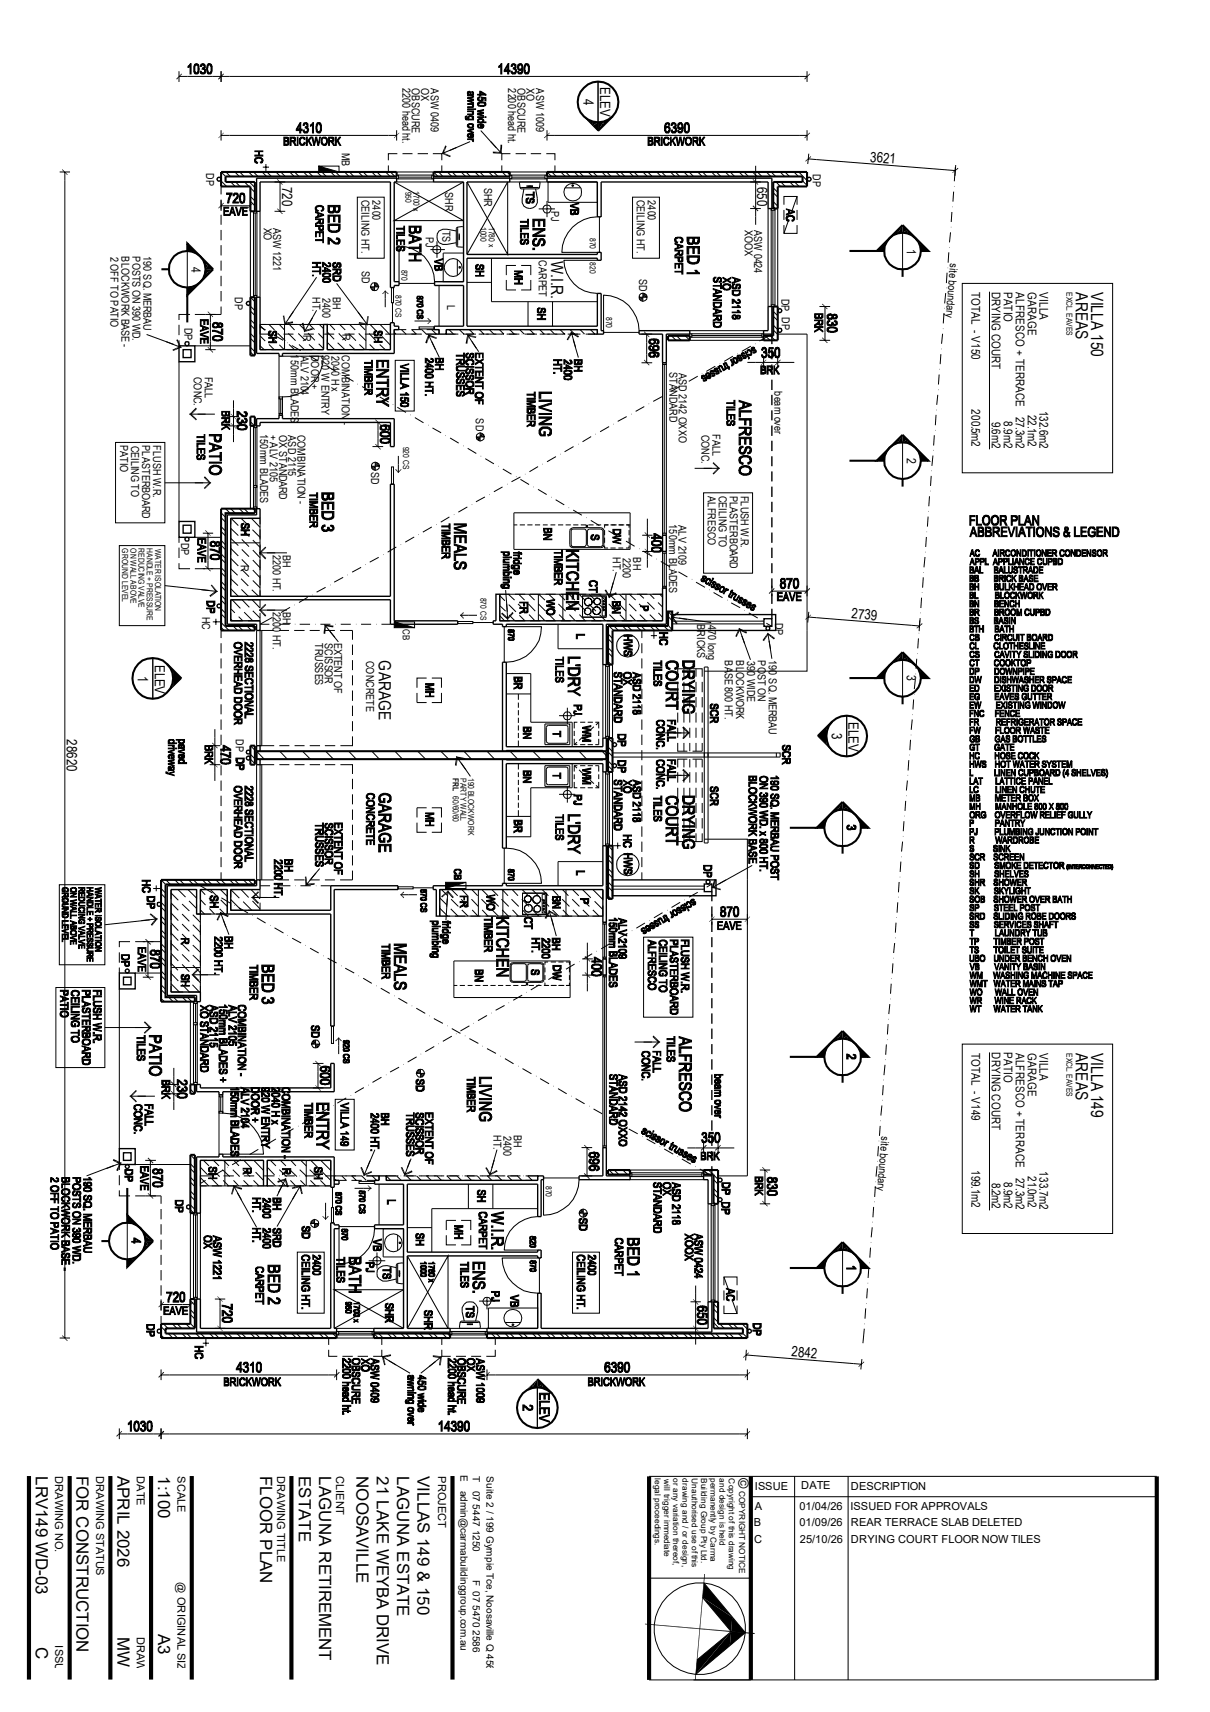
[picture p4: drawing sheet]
<svg xmlns="http://www.w3.org/2000/svg" width="297mm" height="420mm" viewBox="0 0 297 420" stroke-linecap="round" stroke-linejoin="round" font-family="sans-serif">
<defs><g id="words">
<g font-size="4.1">
<text x="135.3" y="64" transform="rotate(90 135.3 64)">W.I.R.</text>
<text x="264.1" y="71.8" transform="rotate(90 264.1 71.8)">AREAS</text>
<text x="267.9" y="71.8" transform="rotate(90 267.9 71.8)">VILLA 150</text>
<text x="93" y="162.1" transform="rotate(90 93 162.1)">GARAGE</text>
<text x="264.1" y="258.4" transform="rotate(90 264.1 258.4)">AREAS</text>
<text x="267.9" y="258.4" transform="rotate(90 267.9 258.4)">VILLA 149</text>
<text x="8.8" y="362.2" transform="rotate(90 8.8 362.2)">LRV149 WD-03</text>
<text x="18.8" y="362.2" transform="rotate(90 18.8 362.2)">FOR CONSTRUCTION</text>
<text x="28.9" y="362.2" transform="rotate(90 28.9 362.2)">APRIL 2026</text>
<text x="38.9" y="362.2" transform="rotate(90 38.9 362.2)">1:100</text>
<text x="63.8" y="362.2" transform="rotate(90 63.8 362.2)">FLOOR PLAN</text>
<text x="73.3" y="362.2" transform="rotate(90 73.3 362.2)">ESTATE</text>
<text x="78.3" y="362.2" transform="rotate(90 78.3 362.2)">LAGUNA RETIREMENT</text>
<text x="87.5" y="362.2" transform="rotate(90 87.5 362.2)">NOOSAVILLE</text>
<text x="92.5" y="362.2" transform="rotate(90 92.5 362.2)">21 LAKE WEYBA DRIVE</text>
<text x="97.5" y="362.2" transform="rotate(90 97.5 362.2)">LAGUNA ESTATE</text>
<text x="102.5" y="362.2" transform="rotate(90 102.5 362.2)">VILLAS 149 &amp; 150</text>
<text x="28.9" y="401.8" transform="rotate(90 28.9 401.8)">MW</text>
<text x="38.9" y="401.1" transform="rotate(90 38.9 401.1)">A3</text>
<text x="8.8" y="404.3" transform="rotate(90 8.8 404.3)">C</text>
</g>
<g font-size="3.5">
<text x="147.3" y="21.4" transform="rotate(90 147.3 21.4)">ELEV</text>
<text x="143.3" y="24.3" transform="rotate(90 143.3 24.3)">4</text>
<text x="213.5" y="39.7" transform="rotate(4 213.5 39.7)">3621</text>
<text x="69.3" y="45.8" transform="rotate(90 69.3 45.8)">720</text>
<text x="185.8" y="45.8" transform="rotate(90 185.8 45.8)">650</text>
<text x="209" y="151.8" transform="rotate(4 209 151.8)">2739</text>
<text x="33.9" y="165.8" transform="rotate(90 33.9 165.8)">1</text>
<text x="38" y="163.1" transform="rotate(90 38 163.1)">ELEV</text>
<text x="204.2" y="180" transform="rotate(90 204.2 180)">3</text>
<text x="208.3" y="177.2" transform="rotate(90 208.3 177.2)">ELEV</text>
<text x="16.4" y="181.4" transform="rotate(90 16.4 181.4)">28620</text>
<text x="194.2" y="332.9" transform="rotate(4 194.2 332.9)">2842</text>
<text x="181.3" y="362.8" transform="rotate(90 181.3 362.8)">©</text>
</g>
<g font-size="3.1">
<text x="47" y="65.4" transform="rotate(90 47 65.4)">4</text>
<text x="222.6" y="61" transform="rotate(90 222.6 61)">1</text>
<text x="222.6" y="112.4" transform="rotate(90 222.6 112.4)">2</text>
<text x="222.6" y="165.7" transform="rotate(90 222.6 165.7)">3</text>
</g>
<g font-size="3">
<text x="238.5" y="71.7" transform="rotate(90 238.5 71.7)">TOTAL - V150</text>
<text x="243.5" y="71.6" transform="rotate(90 243.5 71.6)">DRYING COURT</text>
<text x="246.5" y="71.6" transform="rotate(90 246.5 71.6)">PATIO</text>
<text x="249.3" y="71.8" transform="rotate(90 249.3 71.8)">ALFRESCO + TERRACE</text>
<text x="252.3" y="71.6" transform="rotate(90 252.3 71.6)">GARAGE</text>
<text x="255.2" y="71.8" transform="rotate(90 255.2 71.8)">VILLA</text>
<text x="238.5" y="100.5" transform="rotate(90 238.5 100.5)">200.5m2</text>
<text x="252.3" y="101.9" transform="rotate(90 252.3 101.9)">22.1m2</text>
<text x="255.2" y="100.8" transform="rotate(90 255.2 100.8)">132.6m2</text>
<text x="243.5" y="103.5" transform="rotate(90 243.5 103.5)">9.6m2</text>
<text x="246.5" y="103.4" transform="rotate(90 246.5 103.4)">8.9m2</text>
<text x="249.3" y="102.4" transform="rotate(90 249.3 102.4)">27.3m2</text>
<text x="238.5" y="258.4" transform="rotate(90 238.5 258.4)">TOTAL - V149</text>
<text x="243.5" y="258.3" transform="rotate(90 243.5 258.3)">DRYING COURT</text>
<text x="246.5" y="258.3" transform="rotate(90 246.5 258.3)">PATIO</text>
<text x="249.3" y="258.4" transform="rotate(90 249.3 258.4)">ALFRESCO + TERRACE</text>
<text x="252.3" y="258.4" transform="rotate(90 252.3 258.4)">GARAGE</text>
<text x="255.2" y="258.4" transform="rotate(90 255.2 258.4)">VILLA</text>
<text x="238.5" y="287.2" transform="rotate(90 238.5 287.2)">199.1m2</text>
<text x="255.2" y="287.5" transform="rotate(90 255.2 287.5)">133.7m2</text>
<text x="243.5" y="290.2" transform="rotate(90 243.5 290.2)">8.2m2</text>
<text x="246.5" y="290.1" transform="rotate(90 246.5 290.1)">8.9m2</text>
<text x="249.3" y="289.1" transform="rotate(90 249.3 289.1)">27.3m2</text>
<text x="252.3" y="288.7" transform="rotate(90 252.3 288.7)">21.0m2</text>
</g>
<g font-size="2.7">
<text x="98.8" y="21.6" transform="rotate(90 98.8 21.6)">2200 head ht.</text>
<text x="101.1" y="21.6" transform="rotate(90 101.1 21.6)">OBSCURE</text>
<text x="103.4" y="21.6" transform="rotate(90 103.4 21.6)">OX</text>
<text x="105.7" y="21.7" transform="rotate(90 105.7 21.7)">ASW 0409</text>
<text x="124.7" y="21.7" transform="rotate(90 124.7 21.7)">2200 head ht.</text>
<text x="127" y="21.6" transform="rotate(90 127 21.6)">OBSCURE</text>
<text x="129.3" y="21.7" transform="rotate(90 129.3 21.7)">XO</text>
<text x="131.7" y="21.7" transform="rotate(90 131.7 21.7)">ASW 1009</text>
<text x="83.9" y="37.5" transform="rotate(90 83.9 37.5)">MB</text>
<text x="50.6" y="42.5" transform="rotate(90 50.6 42.5)">DP</text>
<text x="109.3" y="47.1" transform="rotate(90 109.3 47.1)">SHR</text>
<text x="118.9" y="46" transform="rotate(90 118.9 46)">SHR</text>
<text x="199.6" y="42.7" transform="rotate(90 199.6 42.7)">DP</text>
<text x="88.7" y="49.1" transform="rotate(90 88.7 49.1)">CEILING HT.</text>
<text x="91.4" y="49.1" transform="rotate(90 91.4 49.1)">2400</text>
<text x="135.3" y="51.8" transform="rotate(90 135.3 51.8)">PJ</text>
<text x="156.3" y="49.1" transform="rotate(90 156.3 49.1)">CEILING HT.</text>
<text x="159" y="49.1" transform="rotate(90 159 49.1)">2400</text>
<text x="64.8" y="55.8" transform="rotate(90 64.8 55.8)">XO</text>
<text x="67.1" y="55.8" transform="rotate(90 67.1 55.8)">ASW 1221</text>
<text x="104.6" y="58.2" transform="rotate(90 104.6 58.2)">PJ</text>
<text x="108.6" y="56.7" transform="rotate(90 108.6 56.7)">TS</text>
<text x="182.9" y="56.4" transform="rotate(90 182.9 56.4)">XOOX</text>
<text x="185.2" y="56.4" transform="rotate(90 185.2 56.4)">ASW 0424</text>
<text x="27.1" y="63" transform="rotate(90 27.1 63)">2 OFF TO PATIO</text>
<text x="29.8" y="62.9" transform="rotate(90 29.8 62.9)">BLOCKWORK BASE -</text>
<text x="32.5" y="62.9" transform="rotate(90 32.5 62.9)">POSTS ON 390 WD.</text>
<text x="35.2" y="62.9" transform="rotate(90 35.2 62.9)">190 SQ. MERBAU</text>
<text x="132.2" y="63.9" transform="rotate(90 132.2 63.9)">CARPET</text>
<text x="233.3" y="64.6" transform="rotate(94 233.3 64.6)">site boundary</text>
<text x="88.8" y="66.5" transform="rotate(90 88.8 66.5)">SD</text>
<text x="156.9" y="68.5" transform="rotate(90 156.9 68.5)">SD</text>
<text x="57.7" y="72.9" transform="rotate(90 57.7 72.9)">DP</text>
<text x="76.7" y="72.9" transform="rotate(90 76.7 72.9)">HT.</text>
<text x="79.2" y="73" transform="rotate(90 79.2 73)">2400</text>
<text x="81.7" y="72.9" transform="rotate(90 81.7 72.9)">BH</text>
<text x="109.8" y="74.9" transform="rotate(90 109.8 74.9)">L</text>
<text x="191.9" y="73.4" transform="rotate(90 191.9 73.4)">DP DP</text>
<text x="45.3" y="80.5" transform="rotate(90 45.3 80.5)">DP</text>
<text x="74.4" y="82.3" transform="rotate(90 74.4 82.3)">R</text>
<text x="84.1" y="82.1" transform="rotate(90 84.1 82.1)">R</text>
<text x="71.4" y="87" transform="rotate(90 71.4 87)">150mm BLADES</text>
<text x="73.8" y="87.2" transform="rotate(90 73.8 87.2)">ALV 2104</text>
<text x="76.4" y="87.1" transform="rotate(90 76.4 87.1)">DOOR +</text>
<text x="78.9" y="87.2" transform="rotate(90 78.9 87.2)">920 W ENTRY</text>
<text x="81.4" y="87.2" transform="rotate(90 81.4 87.2)">2040 H x</text>
<text x="83.9" y="87.2" transform="rotate(90 83.9 87.2)">COMBINATION -</text>
<text x="47.6" y="92.5" transform="rotate(90 47.6 92.5)">CONC.</text>
<text x="50.3" y="92.4" transform="rotate(90 50.3 92.4)">FALL</text>
<text x="164.3" y="91.3" transform="rotate(90 164.3 91.3)">STANDARD</text>
<text x="166.6" y="91.5" transform="rotate(90 166.6 91.5)">ASD 2142 OXXO</text>
<text x="190.2" y="96.1" transform="rotate(90 190.2 96.1)">beam over</text>
<text x="63.8" y="106.6" transform="rotate(90 63.8 106.6)">150mm BLADES</text>
<text x="66.2" y="106.6" transform="rotate(90 66.2 106.6)">+ ALV 2105</text>
<text x="68.5" y="106.6" transform="rotate(90 68.5 106.6)">OX STANDARD</text>
<text x="70.8" y="106.8" transform="rotate(90 70.8 106.8)">ASD 2115</text>
<text x="73.1" y="106.6" transform="rotate(90 73.1 106.6)">COMBINATION -</text>
<text x="116.8" y="102.7" transform="rotate(90 116.8 102.7)">SD</text>
<text x="172.2" y="106.6" transform="rotate(90 172.2 106.6)">CONC.</text>
<text x="174.9" y="106.6" transform="rotate(90 174.9 106.6)">FALL</text>
<text x="29.5" y="109.3" transform="rotate(90 29.5 109.3)">PATIO</text>
<text x="32.2" y="109.3" transform="rotate(90 32.2 109.3)">CEILING TO</text>
<text x="34.9" y="109.3" transform="rotate(90 34.9 109.3)">PLASTERBOARD</text>
<text x="37.6" y="109.3" transform="rotate(90 37.6 109.3)">FLUSH W.R.</text>
<text x="91.1" y="115.8" transform="rotate(90 91.1 115.8)">SD</text>
<text x="173.7" y="121.8" transform="rotate(90 173.7 121.8)">ALFRESCO</text>
<text x="176.4" y="121.7" transform="rotate(90 176.4 121.7)">CEILING TO</text>
<text x="179.2" y="121.6" transform="rotate(90 179.2 121.6)">PLASTERBOARD</text>
<text x="181.9" y="121.6" transform="rotate(90 181.9 121.6)">FLUSH W.R.</text>
<text x="164.3" y="128.7" transform="rotate(90 164.3 128.7)">150mm BLADES</text>
<text x="166.5" y="128.9" transform="rotate(90 166.5 128.9)">ALV 2109</text>
<text x="44.4" y="133.2" transform="rotate(90 44.4 133.2)">DP</text>
<text x="67" y="136.2" transform="rotate(90 67 136.2)">2200 HT.</text>
<text x="69.4" y="136.1" transform="rotate(90 69.4 136.1)">BH</text>
<text x="150.5" y="136.8" transform="rotate(90 150.5 136.8)">HT.</text>
<text x="152.9" y="136.9" transform="rotate(90 152.9 136.9)">2200</text>
<text x="155.4" y="136.8" transform="rotate(90 155.4 136.8)">BH</text>
<text x="59.1" y="138.6" transform="rotate(90 59.1 138.6)">R</text>
<text x="49.6" y="151.3" transform="rotate(90 49.6 151.3)">HC</text>
<text x="67" y="150.2" transform="rotate(90 67 150.2)">2200 HT.</text>
<text x="69.4" y="150.2" transform="rotate(90 69.4 150.2)">BH</text>
<text x="171.1" y="153.2" transform="rotate(90 171.1 153.2)">BRICKS</text>
<text x="173.8" y="153.4" transform="rotate(90 173.8 153.4)">470 long</text>
<text x="190.3" y="152.9" transform="rotate(90 190.3 152.9)">DP</text>
<text x="77.4" y="157.8" transform="rotate(90 77.4 157.8)">TRUSSES</text>
<text x="79.8" y="157.8" transform="rotate(90 79.8 157.8)">SCISSOR</text>
<text x="82" y="157.7" transform="rotate(90 82 157.7)">EXTENT OF</text>
<text x="89.9" y="162.2" transform="rotate(90 89.9 162.2)">CONCRETE</text>
<text x="178" y="162.1" transform="rotate(90 178 162.1)">BASE 800 HT.</text>
<text x="180.7" y="162.1" transform="rotate(90 180.7 162.1)">BLOCKWORK</text>
<text x="183.4" y="162.2" transform="rotate(90 183.4 162.2)">390 WIDE</text>
<text x="186" y="162.1" transform="rotate(90 186 162.1)">POST ON</text>
<text x="188.7" y="162" transform="rotate(90 188.7 162)">190 SQ. MERBAU</text>
<text x="57.9" y="181.4" transform="rotate(90 57.9 181.4)">DP</text>
<text x="121.2" y="278.6" transform="rotate(90 121.2 278.6)">HT.</text>
<text x="123.6" y="278.7" transform="rotate(90 123.6 278.7)">2400</text>
<text x="126.2" y="278.6" transform="rotate(90 126.2 278.6)">BH</text>
<text x="216.4" y="278.8" transform="rotate(94 216.4 278.8)">site boundary</text>
<text x="13.5" y="362.2" transform="rotate(90 13.5 362.2)">DRAWING NO.</text>
<text x="23.6" y="362.2" transform="rotate(90 23.6 362.2)">DRAWING STATUS</text>
<text x="33.6" y="362.2" transform="rotate(90 33.6 362.2)">DATE</text>
<text x="43.6" y="362.2" transform="rotate(90 43.6 362.2)">SCALE</text>
<text x="68.1" y="362.2" transform="rotate(90 68.1 362.2)">DRAWING TITLE</text>
<text x="82.5" y="362.2" transform="rotate(90 82.5 362.2)">CLIENT</text>
<text x="107.5" y="362.2" transform="rotate(90 107.5 362.2)">PROJECT</text>
<text x="185.3" y="365.6">ISSUE</text>
<text x="196.7" y="365.5">DATE</text>
<text x="208.9" y="365.6">DESCRIPTION</text>
<text x="185.3" y="370.5">A</text>
<text x="196.3" y="370.6">01/04/26</text>
<text x="208.8" y="370.6">ISSUED FOR APPROVALS</text>
<text x="185.1" y="374.5">B</text>
<text x="196.3" y="374.6">01/09/26</text>
<text x="208.9" y="374.6">REAR TERRACE SLAB DELETED</text>
<text x="185.2" y="378.6">C</text>
<text x="196.3" y="378.6">25/10/26</text>
<text x="208.9" y="378.6">DRYING COURT FLOOR NOW TILES</text>
<text x="43.6" y="388.3" transform="rotate(90 43.6 388.3)">@ ORIGINAL SIZE</text>
<text x="33.6" y="401.7" transform="rotate(90 33.6 401.7)">DRAWN</text>
<text x="13.5" y="403.8" transform="rotate(90 13.5 403.8)">ISSUE</text>
</g>
<g font-size="2.5">
<text x="113" y="362.1" transform="rotate(90 113 362.1)">E</text>
<text x="113" y="365.8" transform="rotate(90 113 365.8)">admin@carmabuildinggroup.com.au</text>
<text x="116.1" y="362.2" transform="rotate(90 116.1 362.2)">T</text>
<text x="116.1" y="365.8" transform="rotate(90 116.1 365.8)">07 5447 1250</text>
<text x="119.5" y="362.3" transform="rotate(90 119.5 362.3)">Suite 2 / 199 Gympie Tce, Noosaville Q 4566</text>
<text x="116.1" y="387.7" transform="rotate(90 116.1 387.7)">F 07 5470 2586</text>
</g>
<text font-size="2.4" x="98.9" y="154.4" transform="rotate(90 98.9 154.4)">CB</text>
<g font-size="2">
<text x="99.6" y="47" transform="rotate(90 99.6 47)">950</text>
<text x="101.5" y="46.9" transform="rotate(90 101.5 46.9)">1700 x</text>
<text x="117.9" y="55.7" transform="rotate(90 117.9 55.7)">1000</text>
<text x="120" y="55.7" transform="rotate(90 120 55.7)">1780 x</text>
<text x="144.8" y="58.4" transform="rotate(90 144.8 58.4)">870</text>
<text x="144.8" y="64.4" transform="rotate(90 144.8 64.4)">820</text>
<text x="98.6" y="66.2" transform="rotate(90 98.6 66.2)">870</text>
<text x="261.8" y="71.6" transform="rotate(90 261.8 71.6)">EXCL. EAVES</text>
<text x="97.1" y="72.3" transform="rotate(90 97.1 72.3)">870 CS</text>
<text x="148.8" y="77.8" transform="rotate(90 148.8 77.8)">870</text>
<text x="99" y="109.6" transform="rotate(90 99 109.6)">920 CS</text>
<text x="30" y="134.6" transform="rotate(90 30 134.6)">GROUND LEVEL</text>
<text x="32" y="134.6" transform="rotate(90 32 134.6)">ON WALL ABOVE</text>
<text x="34" y="134.5" transform="rotate(90 34 134.5)">REDUCING VALVE</text>
<text x="36.1" y="134.5" transform="rotate(90 36.1 134.5)">HANDLE + PRESSURE</text>
<text x="38.1" y="134.7" transform="rotate(90 38.1 134.7)">WATER ISOLATION</text>
<text x="117.9" y="146.7" transform="rotate(90 117.9 146.7)">870 CS</text>
<text x="111.2" y="191" transform="rotate(90 111.2 191)">FRL 60/60/60</text>
<text x="113" y="191" transform="rotate(90 113 191)">PARTY WALL</text>
<text x="114.9" y="190.9" transform="rotate(90 114.9 190.9)">190 BLOCKWORK</text>
<text x="261.8" y="258.4" transform="rotate(90 261.8 258.4)">EXCL. EAVES</text>
<text x="134" y="291" transform="rotate(90 134 291)">870</text>
<text x="160.8" y="362.8" transform="rotate(90 160.8 362.8)">legal proceedings.</text>
<text x="163.1" y="362.9" transform="rotate(90 163.1 362.9)">will trigger immediate</text>
<text x="165.3" y="362.8" transform="rotate(90 165.3 362.8)">or any variation thereof,</text>
<text x="167.6" y="362.8" transform="rotate(90 167.6 362.8)">drawing and / or design,</text>
<text x="169.8" y="362.8" transform="rotate(90 169.8 362.8)">Unauthorised use of this</text>
<text x="172.1" y="362.8" transform="rotate(90 172.1 362.8)">Building Group Pty Ltd.</text>
<text x="174.4" y="362.8" transform="rotate(90 174.4 362.8)">permanently by Carma</text>
<text x="176.6" y="362.8" transform="rotate(90 176.6 362.8)">and design is held</text>
<text x="178.9" y="362.8" transform="rotate(90 178.9 362.8)">Copyright of this drawing</text>
<text x="181.4" y="365.8" transform="rotate(90 181.4 365.8)">COPYRIGHT NOTICE</text>
</g>
</g></defs>
<g fill="none" stroke="#000" stroke-width=".34">
<path d="M63 43.7h34.4v1h-.6v24.4h1.2v1h-1.2v.5h-1v-25.9h-32v7.2h-.8zM106.4 43.7h18.7v1h-10.5v17.7h32v-.5h1v2h-1v-.5h-32v16.7h32v-8.1h1v9.2h.6v.8h-1.6v-1.1h-37v1.1h-1.8v-1.1h-1.2v-.8h7.2v-10h-7.1v-1h7.1v-24.4h-7.4zM134.3 43.7h55.2v7.5h-.9v-6.5h-41v8.5h-1v-8.5h-12.3zM63 72.9h.8v12.9h15.6v-6.2h.9v6.2h15.5v-6.6h1v.9h1.1v.8h-1.1v5.8h-27.5v.7h-.8v-.7h-5.5zM90.1 77.6v2.2M90.3 77.6v2.2M43.9 84.9h3.9v3.9h-3.9zM45 85.8h1.9v2h-1.9zM45.6 83.9h.7v.8l-.4 .2-.3-.2-.2-.3zM114.9 82.1v2.3M156.9 81.2h12.4v.8h-5.7v7h-1v-7h-5.7zM189.5 82h-2v-.8h1.1v-6h.9v9.3"/>
<path d="M189.5 85.7v2.5M189.5 89.5v2.4M189.5 93.2v2.5M189.5 96.9v2.5M191.1 80.6h.7l.1 .5-.1 .3-.4 .2-.3-.2-.2-.3zM63 102.7h5.5v-.8h.8v.8h27.5v6.9h-1v-5.9h-32v.8h-.8zM189.5 100.7v2.5M189.5 104.4v2.6M189.5 108.2v2.5M189.5 112v2.4M189.5 115.7v2.5M189.5 119.4v2.6"/>
<path d="M43.9 128h3.9v3.9h-3.9zM45 128.9h1.9v2h-1.9zM45.6 132h.7v.7h-.7l-.2-.4zM55.8 126.4h7.2v-1.6h.8v2.4h-7.2v19.1h39.2v-27.5h1v33.6h15.6v.8h-16.6v-6h-39.2v5.2h7.2v2.3h-.8v-1.5h-7.2zM162.6 131.4h1v3.9h-1zM189.5 123.1v2.6M189.5 127v2.4M189.5 130.7v2.5M189.5 134.4v2.5M189.5 138.2v2.5M79.8 153.3v2.3M121.8 145.8h.9v6.6h39.9v-8.1h1v8.9h-14.8v9.9h-.8v-9.9h-23.7v.6h-.9v-.6h-2.3v-.8h.7z"/>
<path d="M165 150.8h25.4v3.9h-25.4zM187.5 151.8h2v1.9h-2zM188.1 153.9l.4-.2 .4 .2v.7l-.4 .1-.4-.1zM189.5 141.9v2.5M189.5 145.7v2.5M189.5 149.4v2.4M60.6 184.2h.7l.2 .4-.2 .4h-.7l-.1-.4zM63 184.4v-1.4h.8v1.4M63 186.3v1.4h.8v-1.4M112.2 185.6v2.3M123.4 184.4v-21.9h.9v20.8h23.7v-2.2h.8v3.3M123.4 186.3v21.9h.9v-20.8h23.7v2h.8v-3.1"/>
<path d="M124.3 184.4v-.2h23.7v.2M124.3 186.3v.2h23.7v-.2M41.1 217.4h21.9v-1.5h.8v2.4h-7.2v5.1h24.6v-6h16.5v.9h-15.7v33.5h-.8v-27.5h-25.4v-6h-6.6v6h-.9v-6h-6.3v25.2h7.2v2.3h-.9v-1.5h-7.2zM106.3 217.4h17.1v-.6h.9v.6h23.7v-9.8h.8v18.8h-.8v-8.1h-40.1v6.5h-.8v-6.5h-.8zM150.4 215.9h25.4v3.9h-25.4zM172.9 217h1.9v1.8h-1.9zM173.5 216h.7l.1 .5-.1 .3-.4 .2-.3-.2-.2-.3zM174.8 218.8v2.4M29.3 238.8h3.9v3.9h-3.9zM30.3 239.8h1.9v1.9h-1.9zM38.7 221.5h.8v.8l-.5 .2-.3-.2zM148 235.3h.8v4h-.8z"/>
<path d="M174.8 222.5v2.5M174.8 226.2v2.5M174.8 230v2.5M174.8 233.7v2.6M174.8 237.4v2.6M174.8 241.3v2.4M174.8 245v2.4M174.8 248.7v2.5M174.8 252.4v2.6M174.8 256.2v2.5M174.8 260v2.5M48.3 266.1h.9v.9h32v-6h.8v6.9h-27.3v.8h-.9v-.8h-5.5z"/>
<path d="M174.8 263.7v2.5M174.8 267.5v2.5M174.8 271.2v2.5M174.8 275v2.5M174.8 278.7v2.5M29.3 281.9h3.9v3.9h-3.9zM30.3 282.9h1.9v1.9h-1.9zM45.9 295.9l.4-.2 .4 .2v.6l-.4 .2-.4-.2zM48.3 283.9h5.5v-.6h.9v.6h27.3v7.5h-.8v-6.6h-15.6v6.2h-.9v-6.2h-15.5v12.9h-.9zM82 289.7h1.2v.9h-1.2M91.9 289.7h1.1v-1.1h1.8v1.1h37.2v-1.1h1.4v.9h-.6v9.1h-.8v-8h-32v16.7h32v-.5h.8v1.9h-.8v-.5h-32v17.8h10.5v.9h-18.7v-.9h7.3v-24.5h-7.2v-.9h7.2v-10h-7.2zM148 281.6h.8v7h5.9v.9h-12.5v-.9h5.8z"/>
<path d="M174.8 286.2v9.2h-1v-5.9h-1.1v-.9h2.1M174.8 282.5v2.4M176.4 289.3l.4-.2 .3 .2 .2 .3-.2 .3-.3 .2-.4-.2zM176.4 294.1l.4-.2 .3 .2 .2 .3-.2 .4-.3 .1-.4-.1zM48.3 318.8h.9v7.2h32v-25.9h.8v.5h1.2v.9h-1.2v24.5h.6v.9h-34.3zM38.7 326.3l.3-.1 .5 .1v.7l-.5 .2-.3-.2zM119.5 326h12.5v-8.6h.8v8.6h41v-6.5h1v7.4h-55.3z"/>
<circle cx="53.8" cy="44" r=".5"/>
<circle cx="198.6" cy="44" r=".5"/>
<circle cx="61" cy="74.5" r=".5"/>
<circle cx="191.4" cy="76.3" r=".5"/>
<circle cx="53.8" cy="148.7" r=".5"/>
<circle cx="61" cy="186.1" r=".5"/>
<circle cx="150.9" cy="187.9" r=".5"/>
<circle cx="150.9" cy="182.8" r=".5"/>
<circle cx="31.3" cy="238.3" r=".5"/>
<circle cx="31.3" cy="286.3" r=".5"/>
<circle cx="184" cy="326.7" r=".5"/>
</g>
<g fill="none" stroke="#000" stroke-width=".25">
<path d="M43.9 17.5v2.6M43.9 18.8h154.2M54.3 17.5v2.6M198.1 17.5v2.6M54.3 32v2.5M54.3 33.2h43.1M97.4 32v2.5M97.5 37.7h-2.2v1.6M98.8 37.7h2.5M102.5 37.7h2.6M106.3 37.7h2.2v1.6M112.1 36.2l-3.6 1.5"/>
<path d="M115.4 34.8l-5.1 2.2M118 32l3.8 4.3M120.5 34.8l2.7 2.9M125.3 37.7h-2.1v1.6M126.6 37.7h2.5M130.3 37.7h2.5M134.1 37.7h2.1v1.6M134.3 33.2h63.8M134.3 32v2.5M143.3 28.6l3.5 3.5M146.8 20v10M198.1 32v2.5"/>
<path d="M198.4 39l36.1 2.9M198.5 37.7l-.2 2.6M14.6 42.2h2.6M15.9 42.2v286.2M54.3 45.8v1.9M54.3 49v2.8M54.3 52.7v2.5M54.3 56.4v2.6M54.3 42.2l1.1 1.1M54.3 45.6l.1 .2M54.3 44.4l1.3 1.4M54.3 50.5h7.2"/>
<path d="M55.5 42.2l1.1 1.1M56.6 44.7l1.1 1.1M57.7 42.2l1.1 1.1M57.8 44.7l1.1 1.1M58.8 42.2l1.1 1.1M60 44.7l1.1 1.1M61 42.2l1.1 1.1M61.2 44.7l1.4 1.3M61.5 46.1l1.1 1.1M61.5 49.4l1.1 1.1M61.5 48.2l1.1 1.1M61.5 51.6l.2 .3"/>
<path d="M61.5 51.9v21l1.1 1.1M61.5 49.1v2.7M62.2 51.9h.9v.4h-.9zM62.2 42.2l1.1 1.1M62.2 52.3v20.2M62.7 52.3v20.2M63.1 52.3v20.2M63.8 51.9v21M64.3 42.2l1.1 1.1M64.5 41h1.5M65.3 40.3v1.9M65.5 42.2l1.1 1.1"/>
<path d="M67.4 44.7h2.6M67.4 51.9h2.6M67.7 42.2l1.1 1.1M68.7 44.7v7.2M68.9 42.2l1.1 1.1M71.1 42.2l1.1 1.1M72.3 42.2l1.1 1.1M74.5 42.2l1.1 1.1M75.7 42.2l1.1 1.1M77.8 42.2l1.1 1.1M78.2 40.8h5v1.4h-5v-1.4l5 1.4M79 42.2l1.1 1.1"/>
<path d="M81.2 42.2l1.1 1.1M82.4 42.2l1.1 1.1M84.6 42.2l1.1 1.1M85.8 42.2l1.1 1.1M87.7 48.4h6.6v15h-6.6zM88 42.2l1.1 1.1M89.2 42.2l1.1 1.1M91.3 42.2l1.1 1.1M92.5 42.2l1.1 1.1M94.7 42.2l1.1 1.1M95.3 40.6v1.6M95.8 42.2l1.1 1.1"/>
<path d="M96.8 44.7l17 9.4h-17l17-9.4M97.4 43h.4v.9h-.4zM97.4 42.2h9l1.1 1.1M97.4 44.7h9M97.8 43h8.2M97.8 43.9h8.2M97.8 43.5h8.2M106 43h.4v.9h-.4zM107.3 59.2v2.1h1.9M107.7 42.2l1 1.1M108.5 40.6v1.6M109.8 42.2l1.1 1.1"/>
<path d="M111 42.2l1.1 1.1M112 56l.3-.2 1.2-.2 .3 .2-.1 4.9-1.4-.1-.3-.4zM112 56.7l-2.3-.4a1.93 1.93 0 0 0-2.4 1.8 1.93 1.93 0 0 0 2.4 1.9l2.3-.4M112.3 55.8v4.6M112.7 58.1l.1-.7-.1 1.4 .1-.7M113.2 42.2l1.1 1.1M114.4 42.2l1.1 1.1M114.6 44.7l10 17.7v-17.7l-10 17.7M116.6 42.2l1.1 1.1M117.8 42.2l1.1 1.1M120 42.2l1.1 1.1M121.2 42.2l1.1 1.1"/>
<path d="M123.2 40.6v1.6M123.3 42.2l1.1 1.1M124.5 42.2l.6 .7M125.1 43h.5v.9h-.5zM125.1 42.2h9.2l1.1 1.1M125.1 44.7h9.2M125.6 43h8.2M125.6 43.9h8.2M125.6 43.5h8.2M127.7 44.7l-.2 .1 .2 1.3 .2 .3h4.3l.2-.3 .2-1.3-.2-.1M127.8 46.1h4.5M128.6 46.4l-.4 2.3a1.93 1.93 0 0 0 1.8 2.5 1.93 1.93 0 0 0 1.9-2.5l-.4-2.3"/>
<path d="M130 45.6h.7v.2h-1.3v-.2h.6v.2M132.2 51.3h2.1v2M133.8 43h.5v.9h-.5zM134.3 49.3v2h1.9M134.5 44.7h12.1v5h-12.1zM135.5 42.2l1.1 1.1M136.2 40.6v1.6M137.7 42.2l1.1 1.1M138.7 46.1h3.8M138.9 42.2l1.1 1.1M140.5 45.4l.1-.1 .2 .2-.2 .3zM141 42.2l1.1 1.1"/>
<path d="M142.2 42.2l1.1 1.1M144.4 42.2l1.1 1.1M145.5 42.2l1.1 1.1M146.6 53.2a8.8 8.8 0 0 0-8.7 8.7h8.7M147.2 53.2v8.7M147.7 42.2l1.1 1.1M148.9 42.2l1.1 1.1M151.1 42.2l1.1 1.1M152.3 42.2l1.1 1.1M154.4 42.2l1.1 1.1M155.3 48.4h6.6v15h-6.6zM155.6 42.2l1.1 1.1"/>
<path d="M157.8 42.2l1.1 1.1M159 42.2l1.1 1.1M161.2 42.2l1.1 1.1M162.4 42.2l1.1 1.1M164.6 42.2l1.1 1.1M165.8 42.2l1.1 1.1M167.9 42.2l1.1 1.1M169.2 42.2l1.1 1.1M171.3 42.2l1.1 1.1M172.5 42.2l1.1 1.1M174.7 42.2l1.1 1.1M175.9 42.2l1.1 1.1"/>
<path d="M178.1 42.2l1.1 1.1M179.2 42.2l1.1 1.1M181.4 42.2l1.1 1.1M182.6 42.2l1.1 1.1M184.1 44.7h2.7M184.1 51.2h2.7M184.7 42.2l1.1 1.1M185.5 40.7v14.5M185.9 42.2l1.1 1.1M188.1 42.2l1.1 1.1M188.6 51.2v24M189.3 51.2h.9v.4h-.9z"/>
<path d="M189.3 42.2l1.1 1.1M189.3 51.2v23.6M189.7 51.6v23.2M189.8 47.3l1.1 1.1M189.8 50.7l.5 .5M189.8 46.1l1.1 1.1M189.8 49.5l1.1 1.1M190.2 51.2v23.6M190.5 44.7l1.1 1.1M190.9 51.2v24M191.5 42.2l1.1 1.1M191.7 44.7l1.1 1.1"/>
<path d="M192.4 50.2v-2h3.3l-1.2 3.4M192.4 55.2v2.1h3.3v-2.1M192.4 51.5v2.5M192.7 42.2l1.1 1.1M193.6 53.9l-1.2 3.4M193.9 44.7l1.1 1.1M194.1 52.7h.1M194.9 42.2l1.1 1.1M195.1 44.7l1.1 1.1M195.7 48.2v2M195.7 51.5v2.5M196.1 42.2l2 2.1"/>
<path d="M197 44.4l1.1 1.1M217.1 59.6v2M221.6 57.1v9zM233.3 57l-.2 2.5M233.4 55.8h.1M233.7 52l-.2 2.5M233.8 50.8h.1M234.1 47l-.2 2.5M234.2 45.8h.1M234.5 41l-.2 3.5M234.6 40.5l-.2 2.6M43.9 79.7v2.6"/>
<path d="M46 61.6v9zM46 61.6a4.5 4.5 0 0 1 4.5 4.5 4.5 4.5 0 0 1-4.5 4.5M46 70.5h2M46.7 77.2h-2.8v1.3M51.6 77.2v8.6M54.3 60.2v2.5M54.3 64v2.4M54.3 67.7v2.5M54.3 71.4v2.6M54.3 75.2v2h-6.5M61.5 76.3l1.1 1.1M61.5 79.7l1.1 1.1"/>
<path d="M61.5 75.1l1.1 1.1M61.5 78.4l1.1 1.1M62.2 72.5h.9v.4h-.9zM63.8 79.6h15.6M63.8 79.9l1.2 1.2M65.4 79.6h-1.6v2.5M66 79.6l1.4 1.4M68.6 79.6l1.2 1.4M69.8 79.6v6.2M71 79.6l1.3 1.4M72.1 76.4l-2.3 3.3M73.5 79.6l1.2 1.2"/>
<path d="M75.9 79.6l1.3 1.3M76.7 78l-2 3.5M77.7 76.2l-2 3.5M77.7 68l-6.7 10M77.9 79.6h1.5v2.5M78.4 79.6l1 1M80.3 79.6h15.5M80.9 79.6l1.3 1.4M81.9 79.6h-1.6v2.5M82.6 69.6l6.5 8.6M83.4 79.6l1.4 1.4M85.9 79.6l1.3 1.4"/>
<path d="M87.9 76.6l2.4 3.2M88.3 79.6l1.4 1.4M89.8 79.6v6.2M90.8 79.6l2.1 2.1M90.9 70.4h2.1a1 1 0 0 1-1.2 .9 1 1 0 0 1-.8-1.3 1 1 0 0 1 1.5-.5l.5 .9M91.9 69.4v1.9M93.3 79.6l2.5 2.7M94.3 79.6h1.5v2.5M94.6 71.3v4.1M95.8 79.6v.1M96.1 70.6h.5v3.7h-.5zM96.4 74.3v4.9"/>
<path d="M98 69.1v-8.7a8.7 8.7 0 0 1 8.7 8.7M98 69.6h8.7M101.8 78.8h4M105.7 61.3h1.6v2M107.8 70.1v10M108.8 62.1h5v7h-5zM112.3 63.7v3.8M112.7 65.5h.3v.2h-.3zM114.6 69.3h6M120.6 63.4v10.6h26M124.3 68.7v2.5h2.4M126.7 65.2h-2.4v2.3"/>
<path d="M127.9 65.2h2.4v2.3M129.6 74v6.1M130.3 68.7v2.5h-2.4M135.6 74v6.1M146.6 63.9h-8.2a8.2 8.2 0 0 0 8.2 8.1M156.9 72.9h1.9a1 1 0 0 1-1.1 1 1 1 0 0 1-.8-1.3 1 1 0 0 1 1.4-.5l.4 .3 .1 .5M157.8 71.9v2.1M189.3 74.8h.9v.4h-.9zM189.8 77.6l1.1 1.1M189.8 76.4l1.1 1.1M189.8 79.8l1.1 1.1M190.8 75.2l.1 .2"/>
<path d="M201.2 75.2h2.6M202.5 75.2v8.3M217.1 61.6a4.5 4.5 0 0 1 4.5-4.5 4.5 4.5 0 0 1 4.5 4.5M231.7 76.9l-.1 2.5M231.8 75.6h.1M232.2 71.9l-.3 2.6M232.2 70.7h.1M232.5 66.9l-.2 2.6M232.7 65.7h.1M232.9 61.9l-.2 2.6M233 60.7h.1M236.2 69.6h36.9v46.4h-36.9z"/>
<path d="M242.9 71.6v38.7M36 82.1l6.7 2.4M40.8 83.9l3.7 1.4M43.9 83.5v1.4M43.9 88.8v39.2M47.8 84.9h13.7M50.4 85.8h2.5M57.3 98.3v10.2M61.5 83l1.1 1.1M61.5 86.4l.8 .8M61.5 81.8l1.1 1.1M61.5 85.2l1.1 1.1"/>
<path d="M63.8 83.4v2.4h1.6M63.8 80.2l1.4 .8M63.8 82h3.3M63.8 82.4l1.3 1.3M63.8 84.9l1.1 .9M66 82l1.7 1.8M66 84.5l1.3 1.3M66.3 81.7h.1M66.6 85.8h2.6M67.3 82.3l2.2 1.2M68.2 81.8l1.8 1.8M68.3 82h.1"/>
<path d="M68.5 97.4h.8v.5h-.8zM68.5 87.4v14.1M68.6 84.6l1.2 1.2M68.9 97.9v3.6M69.3 87.4h10a9.9 9.9 0 0 1-10 10v4.1M69.6 82h2.5M70.4 85.8h2.5M70.5 84.1h.1M70.8 81.8l1.8 1.8M71 84.5l1.3 1.3M71.6 84.8l2.2 1.3M73.2 81.8l1.8 1.8"/>
<path d="M73.3 82h.1M73.4 84.5l1.4 1.3M74.2 85.8h2.4M74.6 82h2.4M74.8 86.7h.1M75.6 81.7l1.7 1.8M75.9 84.5l1.3 1.3M75.9 87.3l2.2 1.3M78.1 81.8l1.3 1.3M78.2 84.4l1.2 1.2M78.3 82h.1M79.2 89.2h.1"/>
<path d="M79.4 83.4v2.4h-1.5M79.6 82h2.4M80.3 89.9l2.2 1.2M80.3 83.4v2.4h1.6M80.3 84l1.8 1.8M80.3 81.5l1.7 1.8M82.9 84.1l1.8 1.7M83.1 85.8h2.5M83.1 81.8l1.8 1.8M83.3 82h.1M83.5 91.7h.1M84.6 92.3l2.2 1.3"/>
<path d="M84.6 82h2.4M85.6 81.8l1.8 1.8M85.8 84.5l1.3 1.3M86.9 85.8h2.4M87.8 94.3h.1M88.1 81.8l1.7 1.8M88.2 84.5l1.4 1.3M88.3 82h.1M88.9 94.9l2.2 1.2M89.6 82h2.4M90.6 85.8h2.4M90.6 81.8l1.7 1.8"/>
<path d="M90.8 84.5l1.2 1.3M92.1 96.8h.1M93.2 97.4l2.2 1.3M93.2 84.5l1.4 1.3M93.3 82h.1M93.8 82.6l2 2.1M94.6 82h2.4M95.8 83.4v2.4h-1.5M96.4 99.3h.1M96.8 81.6l.4 .4M97 88.4h4.7v12.5h-4.7zM97.5 99.9l2.2 1.3"/>
<path d="M98.3 82h.1M98.6 80.9l1.1 1.1M99.6 82h3.9M99.7 80.9h-2.9v1.1h2.9M101 80.9h2.5l1.1 1.1M101.1 80.9l1.1 1.1M102.9 80.2h3.7v.5h-3.7zM104.7 80.9h3.1v1.1h-3.2M105.2 82.1l1.6 3.6M106 83.9l1.9 3.9M106 80.9l1.1 1.1M109.6 82h2.2"/>
<path d="M110.2 80.9l1.1 1.1M112.5 80.9h-2.9v1.1h2.9M112.8 80.9l1.1 1.1M113.1 82h.1M113.7 82h3.1M113.7 80.9h2.5M114.7 82.1l2.2 3.4M115.2 80.9l1.1 1.1M115.8 83.8l1.7 2.5M117.5 80.9h2.5M117.7 80.9l1.1 1.1M120.1 80.9l1.1 1.1"/>
<path d="M121.2 80.9h2.5M122.6 80.9l1.1 1.1h-6.2M124.4 82h3.1M125 80.9h2.5M125.1 80.9l1.1 1.1M127.6 80.9l1.1 1.1M128.1 82h.1M128.8 82h3M128.8 80.9h2.4M130 80.9l1.1 1.1M132.5 82h6.3M135 80.9h-2.5l1.1 1.1"/>
<path d="M135 80.9l1.1 1.1M136.2 80.9h2.6M137.5 80.9l1.1 1.1M139.4 82h3.1M140.2 81.4l1.1 3.9M140.7 83.4l1.3 4.4M142.4 80.9l1.1 1.1M142.5 80.9h-2.5l1.1 1.1M143.1 82h.1M143.8 80.9h2.8v1.1h-2.8M144.9 80.9l1.1 1.1M148.2 81.2v-8.8a8.7 8.7 0 0 1 8.7 8.8"/>
<path d="M148.2 81.6h8.7M157.5 82h2.6M157.5 89h2.6M158.2 99.8l-2.2 1.2M158.7 82v7M159.3 99.1h.1M162.6 97.3l-2.2 1.2M162.6 89h1v.5h-1zM162.6 89.5v41.4M163.1 89.5v41.4M163.6 89.5v41.4M163.7 96.6h.1"/>
<path d="M164.8 82.4l1.1 1.1M166.1 82.4l1.1 1.1M166.9 94.9l-2.2 1.2M168 94.2h.1M168.2 82.4l1.1 1.1h18.2M169.3 81.9h.5v.9h-.5zM169.3 81.2h18.2M169.8 82.8h17.2M169.8 81.9h17.2M169.8 82.3h17.2M171.3 92.3l-2.2 1.3M172.3 91.7h.1"/>
<path d="M175.6 89.9l-2.2 1.2M176.7 89.3h.1M179.9 87.4l-2.1 1.3M181 86.8h.1M183.5 88.9h11.5M184.3 85l-2.2 1.2M185.3 84.4h.1M187 81.9h.5v.9h-.5zM187.5 87.7v2.6M188 82.4l1.1 1.1M189.1 82.4l1.1 1.1M189.5 82l-3.1 1.7"/>
<path d="M189.8 81l1.1 1.1M190.9 82h7.2v82.7h-25.2M190.9 87.7v2.6M201.2 83.5h2.6M230.2 96.9l-.2 2.5M230.3 95.6h.1M230.5 91.9l-.1 2.5M230.6 90.6h.1M231 86.9l-.2 2.5M231.1 85.6h.1M231.4 81.9l-.3 2.5M231.5 80.6h.1"/>
<path d="M28.4 108.6h12.1v19.7h-12.1zM40.5 118.5h11.3M46.5 101.6h6.2M56 102.2h2.6M56 104.5h2.6M61.5 103.5l1 1M61.5 104.5v20.3M62.2 104.5h.9v.4h-.9zM62.2 119.2h.9v.4h-.9zM62.2 104.9v19.9M62.3 102.2l.3 .3M62.7 104.9v14.3"/>
<path d="M62.7 119.6v4.8M63.1 104.9v19.9M68.5 101.5h.8v.4h-.8zM91.2 114.4h1.9a1 1 0 0 1-1.1 1 1 1 0 0 1-.8-1.3 1 1 0 0 1 1.4-.5l.4 .3 .1 .5M91.4 109.6h2.7M91.4 103.7h2.7M92.1 113.4v2M92.8 103.7v5.9M96.1 114.6h.5v4.2h-.5zM97.8 111.9v4.1M100.8 101.8h.1M101.9 102.5l2.1 1.3"/>
<path d="M105.1 104.4h.1M106.2 105l2.1 1.2M109.4 106.9h.1M110.5 107.5l2.1 1.3M113.7 109.4h.1M114.8 110l2.1 1.3M116.9 107.2h2a1 1 0 0 1-1.2 1 1 1 0 0 1-.8-1.3 1 1 0 0 1 1.5-.5l.4 .3 .1 .5M117.9 106.2v2M118 112h.1M119.1 112.6l2.1 1.2M122.3 114.4h.1M123.4 119.5l-2.2 1.2"/>
<path d="M123.4 115.1l2.2 1.3M124.5 118.8h.1M126.7 117h.1M127.8 117.6l2.1 1.3M127.8 117.1l-2.2 1.1M128.9 116.4h.1M131 119.5h.1M132.1 114.5l-2.1 1.3M133.2 113.9h.1M136.5 112.1l-2.2 1.2M137.5 111.5h.1M140.8 109.6l-2.2 1.3"/>
<path d="M141.9 109h.1M145.1 107.1l-2.1 1.3M146.2 106.6h.1M149.5 104.7l-2.2 1.3M150.6 104.1h.1M153.8 102.2l-2.2 1.2M154.9 101.6h.1M170.5 114.9h6.2M217.1 113.1a4.5 4.5 0 0 1 4.5-4.5 4.5 4.5 0 0 1 4.5 4.5M217.1 111v2.1M221.6 108.6v9zM228.6 116.8l-.2 2.5"/>
<path d="M228.7 115.5h.1M229 111.8l-.2 2.5M229.1 110.5h.1M229.4 106.8l-.2 2.5M229.5 105.6h.1M229.8 101.8l-.2 2.6M229.9 100.6h.1M29.3 133.9h11.2v19.6h-11.2zM43.9 138.2v1.4h2.8M43.9 131.9v1.3M43.9 134.4v2.5M47.8 131.9h6.5"/>
<path d="M47.8 139.6h6.5M49.8 130.9h2.5M51.1 130.9v8.7M54.3 127l1.1 1.1M54.3 130.4l1.1 1.1M54.3 133.8l1.1 1.1M54.3 137.1l1.1 1.1M54.3 125.9l1.1 1.1M54.3 129.2l1.1 1.1M54.3 132.6l1.1 1.1M54.3 135.9l1.1 1.1M54.3 139.3l1.1 1.1"/>
<path d="M55.4 124.8l1.1 1.1M56.6 124.8l1.1 1.1M56.6 133.2h7.2M56.6 129.9v2.5M56.6 133.6v2.6M56.6 137.4v2.5M56.6 129.7l1.9 1.7M56.6 132.1l1.9 1.8M56.6 134.6l1.9 1.8M56.6 137l1.9 1.9M56.6 139.6l1.7 1.6M56.7 127.2l1.8 1.8"/>
<path d="M58.8 124.8l1.1 1.1M59.2 127.2l1.9 1.9M59.4 132.4l1.7 1.8M59.4 134.8l1.7 1.8M59.4 137.3l1.7 1.8M59.4 139.7l1.7 1.8M59.4 129.9l1.8 1.8M59.6 127.2h-3v1.5M59.9 124.8l1.1 1.1M60.9 127.2h2.9v1.5M61.7 127.2l2.1 2.2M62 130l1.8 1.9"/>
<path d="M62.1 132.5l1.7 1.8M62.1 135l1.7 1.9M62.1 137.5l1.7 1.8M62.1 139.9l1.7 1.9M62.1 124.8l.5 .5M62.2 124.4h.9v.4h-.9zM63.6 135.7h6.8M63.8 127.2v19.1h-2.9M88.6 139.2l-2.2 1.2M89.7 138.6h.1M93 136.8l-2.2 1.2M94.1 136.1h.1"/>
<path d="M97.3 134.2l-2.1 1.3M98.4 133.6h.1M101.7 131.8l-2.2 1.3M102.7 131.2h.1M106 129.3l-2.2 1.3M107.1 128.7h.1M110.3 126.9l-2.1 1.2M111.4 126.3h.1M114.7 124.4l-2.2 1.3M115.8 123.8h.1M119 122l-2.2 1.1M120.1 121.4h.1"/>
<path d="M126.2 125.9h28.5v8.9h-28.5zM126.2 128.8h.8M127.6 128.8h1.3M129.5 128.8h1.2M131.3 128.8h1.3M132.1 120.1l2.1 1.3M133.3 128.8h1.2M135.1 128.8h1.2M135.3 122h.1M136.4 122.6l2.1 1.3M137 128.8h1.3M138.9 128.8h1.2"/>
<path d="M139.6 124.6h.1M140 129.9l.6-.4h6.9l.4 .2 .4 .6-.1 3.8-.7 .3-7.2-.1-.3-.2-.1-.5zM140.3 130l.3-.2h2.9l.3 .2 .1 .3v3.3l-.1 .4-.3 .2h-2.9l-.3-.2zM140.7 128.8h1.3M140.7 125.2l2.1 1.2M142.6 128.8h1.2M143.9 128.9h.3v.3h-.3zM143.9 127h.1M144.4 130l.3-.2h2.8l.3 .2 .2 .3v3.3l-.2 .4-.3 .2h-2.8l-.3-.2-.2-.4v-3.3zM144.4 128.8h1.3M145 127.7l2.2 1.3M146.4 128.8h1.2"/>
<path d="M148.3 128.8h1.1M148.3 129.6h.1M148.4 133.9v.6h.9M148.4 128.8v.7M148.4 130.1v1.3M148.4 132v1.2M149.4 130.3l2.1 1.2M149.9 128.8h1.5M149.9 134.5h1.2M151.8 128.8h1.4M151.8 134.5h1.2M152.6 132.1h.1"/>
<path d="M153.7 128.8h.7v.7M153.7 132.8l2.1 1.3M153.8 128.8h.9M154.4 133.9v.6h-.7M154.4 130.1v1.3M154.4 132v1.2M156.9 134.7h.1M157.6 135.3h2.6M157.6 131.4h2.6M157.9 135.3l2.2 1.2M158.9 127.3v12M161.2 137.2h.1"/>
<path d="M162.2 137.8l2.2 1.3M162.6 130.9h1v.5h-1zM162.6 135.3h1v.5h-1zM162.6 135.8v8.1M163.1 135.8v8.1M163.6 135.8v8.1M165.5 139.7h.1M172.7 120.9h12v19.8h-12zM227.1 136.7l-.3 2.5M227.2 135.5h.1M227.4 131.8l-.2 2.4M227.5 130.5h.1"/>
<path d="M227.8 126.8l-.1 2.4M227.9 125.5h.1M228.2 121.8l-.2 2.4M228.3 120.5h.1M40.5 143.7l10.9 1.2M49.4 144.7l4 .5M52.2 152.6h2.1M53 151.8v1.6M54.3 154.7v1.9M54.3 157.9v2.4M54.3 140.5l1.1 1.1M54.3 143.9l1.1 1.1"/>
<path d="M54.3 147.3l1.1 1.1M54.3 150.7l1.1 1.1M54.3 154l.7 .7M54.3 142.7l1.1 1.1M54.3 146.1l1.1 1.1M54.3 149.4l1.1 1.1M54.3 152.8l1.9 1.9M56.6 144.9v1.4h3M56.6 150.4v2h3l-1-1.1M56.6 141.2v2.4M56.6 142l1.8 1.7M56.6 144.5l1.9 1.8"/>
<path d="M56.6 149.4l1.1 1M56.6 151.9l.5 .5M57 147.2l2 2.1M57.2 153.6l1.1 1.1M58.5 153.6l1.1 1.1M59.2 142l1.8 1.8M59.3 144.7l1.7 1.6M59.4 147.2l1.8 1.9M59.6 147.2h-3v1.9M59.9 150.2l2.2 2.2M60.6 153.6l1.1 1.1M60.9 147.2h2.9v1.9"/>
<path d="M61.8 153.6l.8 .8M61.8 144.7l1.7 1.6M61.9 147.2l1.9 2M62.1 142.5l1.7 1.7M62.1 149.9l1.7 1.8M63 154.7v28.3M63.6 149.7h6.8M63.8 150.4v2h-2.9M64.3 154.7v28.3h-.5v-28.3h3.4M66.9 151.5l-3.1 1.7h2.3M67.4 153.2h.1M68 150.9h.1"/>
<path d="M68.5 154.7h2.5M68.6 153.2h2.5M71.2 149.1l-2.2 1.2M72.2 154.7h2.6M72.3 148.5h.1M72.4 153.2h.1M73.6 153.2h2.5M75.5 146.6l-2.1 1.3M76 154.7h2.5M76.6 146h.1M77.4 153.2h.1M78.7 153.2h2.4"/>
<path d="M79.7 153.3l2.5 3.1M79.8 154.7h2.4M79.9 144.1l-2.2 1.2M80.9 154.9l2.2 2.6M81 143.6h.1M82.4 153.2h.1M83.5 154.7h3v2.3M83.7 153.2h2.4M84.2 141.7l-2.2 1.2M85.3 141.1h.1M86.5 158.2v2.5M87.4 153.2h.1"/>
<path d="M88.6 153.2h2.5M92.4 153.2h.1M93.6 153.2h2.2M96.8 152.6h5v1.5h-5v-1.5l5 1.5M112.4 152.5h3.7v.5h-3.7zM112.9 151h4.2M116.1 152.8h5M122.7 149.7v2.7h2.4M122.7 145.8h39.9M122.7 146.2l1.3 1.2M122.7 148.6l1.4 1.4M122.7 151.1l1.2 1.3"/>
<path d="M123.8 153.8v8.7M124.1 144.8l.4 5.4M124.3 153.8h8.6a8.7 8.7 0 0 1-8.6 8.7M124.4 148.1l.2 4M124.8 145.8l1.5 1.5M124.9 148.4l1.8 1.8M125 150.9l1.4 1.5h2.5M125.1 145.8h-2.4v2.7M127.2 148.2l1.7 1.8M127.3 145.8l1.5 1.5M127.5 151l1.4 1.4M129.7 148.2l1.7 1.8"/>
<path d="M129.8 145.8l1.4 1.5M129.9 150.8l1.4 1.6M130.1 152.4h2.6M132.2 145.8v6.6M132.2 148.2l1.7 1.8M132.2 145.8l1.6 1.5M132.3 150.8l1.5 1.6M133.9 152.4h2.5M134.6 148.2l1.8 1.8M134.7 145.8l1.5 1.5M134.8 150.8l1.5 1.6M137 153.2v6h11"/>
<path d="M137.1 148.2l1.8 1.8M137.2 145.8l1.5 1.5M137.2 150.8l1.6 1.6M137.7 152.4h2.4M138.2 145.8v6.6M139.5 148.2l1.8 1.8M139.7 145.8l1.4 1.5M139.8 150.8l1.4 1.6M141.4 152.4h2.5M142.1 148.2l1.7 1.8M142.2 145.8l1.4 1.5M142.2 150.8l1.5 1.6"/>
<path d="M143 151.3l.1 .2h5.7v-.2M143 151.3h5.8M143.1 146.3l-.1 5M143.1 146.3h5.7M143.9 146.9a.98 .98 0 0 1 1.5 .4 .98 .98 0 0 1-.7 1.3 .98 .98 0 0 1-1.2-.8 .94 .94 0 0 1 .9-1 .94 .94 0 0 1 1 1 .94 .94 0 0 1-1 .9 1.01 1.01 0 0 1-.9-.7 1.01 1.01 0 0 1 .4-1.1zM144.5 148.2l1.8 1.8M144.6 145.8l1.5 1.5M144.7 150.8l1.5 1.6M145.1 152.4h2.6M147 148.2l1.8 1.8M147.1 145.8l1.5 1.5M147.2 150.8l1.5 1.6"/>
<path d="M147.8 146.5h.8v4.7h-.8zM148.1 148.1l.3 .2-.2 .2-.2-.2zM148.1 148.8h.2v.3h-.2zM148.2 149.5l.2 .1-.2 .3-.2-.3zM148.2 147.4l.2 .1-.2 .3-.2-.3zM148.8 146.3h.1M148.8 146.3v5M148.9 152.4h2.5M149.3 156.8l1.1 1.1M149.3 155.6l1.1 1.1M149.3 159l1.1 1.1M149.4 148.2l1.8 1.8"/>
<path d="M149.5 153.6l1.1 1.1M149.6 145.8l1.4 1.5M149.6 150.8l1.5 1.6M150.5 143l-1 3.8M150.7 153.6l1.1 1.1M151.3 140.4l-1.3 4.4M152 148.2l1.7 1.8M152.1 145.8l1.4 1.5M152.1 150.8l1.5 1.6M152.7 152.4h2.5M152.8 153.6l1.1 1.1M153.7 145.8v6.6"/>
<path d="M154 153.6l1.1 1.1M154.4 148.2l1.8 1.8M154.5 145.8l1.5 1.5M154.6 150.8l1.4 1.6M156.2 153.6l1.1 1.1M156.4 152.4h2.5M156.9 148.2l1.8 1.8M157 145.8l1.1 1.1M157.1 150.8l1.5 1.6M157.4 153.6l1.1 1.1M157.6 154.7v1.9M157.6 157.9v2.4"/>
<path d="M158.9 147.8l1.8 1.8M159.5 145.8l1.1 1.1M159.5 150.8l1.5 1.6M159.6 153.6l1.1 1.1M159.8 156h1.5M160.2 145.8h2.4v2.7M160.5 154.7v2.1M160.8 153.6l1.1 1.1M161.5 147.9l1.1 1.1M161.6 150.4l1 1.1M162 145.8l.6 .7M162.6 143.9h1v.4h-1z"/>
<path d="M162.6 149.7v2.7h-2.4M163 153.6l1.1 1.1M164 151.3l1 1.1M164 150.1l1 1.1M164 153.5l1 1.1M164.7 151.4l4 .6M165 153.1h22.5M165 152.4h22.5M166.5 140.3l2.2 1.3M166.7 151.7l7.9 1.1M169.8 142.2h.1M170.9 142.9l2.2 1.2"/>
<path d="M174.2 144.7h.1M175.2 145.4l2.2 1.3M178.5 147.3h.1M179.5 148l2.2 1.1M181.4 154.1l1.4 3.8M182.1 156.1l2.1 5.8M182.8 149.8h.1M183.8 150.4l2.2 1.3M187 152.4h.1M188.1 153l1.4 .7M188.5 155.3l.6 4M188.8 157.3l.7 4.4"/>
<path d="M189.5 145.1h8.6M189.5 143.7v2.6M198.4 151.4l27.3 2.2M198.5 150.2l-.2 2.6M225.5 156.7l-.2 2.4M225.6 155.4h.1M225.8 152.3l-.2 2.6M225.9 151.7l-.3 2.4M226 150.4h.1M226.2 146.7l-.1 2.5M226.3 145.4h.1M226.7 141.7l-.2 2.5"/>
<path d="M226.7 140.5h.1M37.5 161.5v10M42.4 164.4v4.3M44.5 166.5l-3.5 3.5M52.7 178.9v12.7M54.3 161.6v2.4M54.3 165.3v2.6M54.3 169v2.6M54.3 172.8v2.5M54.3 176.6v2.5M86.5 162v2.5M86.5 165.7v2.5"/>
<path d="M86.5 169.5v2.5M86.5 173.2v2.5M86.5 177v2.5M102.4 170.1v2.3h2.3M104.7 166.4h-2.3v2.4M106 166.4h2.4v2.4M108.4 170.1v2.3h-2.4M124.3 165.3h6v11.9h10.2v6.1M124.3 170.3h6M127.3 170.3v1.4M127.3 172.4v1.3M127.3 174.3v1.3"/>
<path d="M127.3 176.1v1.3M127.3 178v1.3M127.3 179.9v1.2M133.8 177.7h6.1v5.1h-6.1zM134.3 178.2l.3-.2h4.4l.4 .2v4l-.4 .2h-4.4l-.3-.2-.2-.3v-3.4zM137.2 175.6h2.1v2.1M139.3 173.7v1.9h1.9M141 179.4v1.2M141.7 177.2h-.7v1.6M142.4 177.2h1.3M144.3 177.2h1.2M144.4 179.6l-.9 .9"/>
<path d="M145.8 178.4l-.9 .8M146.1 177.2h.9v1.6M147 177.2l-.7 .7M147 179.4v1.2M148 163.1v18M148.7 163.1h.9v.4h-.9zM148.7 163.1v17.6M149.2 163.5v17.2M149.3 160.1l1.1 1.1M149.3 162.3l.7 .8M149.6 163.1v17.6M150.4 163.1v18"/>
<path d="M157.6 161.6v2.4M157.6 165.3v2.6M157.6 169v2.6M157.6 172.8v2.5M157.6 176.6v2.5M163.2 179.9h6.1M166.4 167.3v2.6M166.4 171.1v2.5M166.4 174.9v2.4M166.4 178.6v2.5M167.9 164.1v2M167.9 167.3v2.6"/>
<path d="M167.9 171.1v2.5M167.9 174.9v2.4M167.9 178.6v2.5M168.7 164.1h-2.3v2M169.3 164.1v2M169.3 167.3v2.6M169.3 171.1v2.5M169.3 174.9v2.4M169.3 178.6v2.5M170 164.1h2.4v2M170.9 164.1v2M170.9 167.3v2.6"/>
<path d="M170.9 171.1v2.5M170.9 174.9v2.4M170.9 178.6v2.5M172.4 167.3v2.6M172.4 171.1v2.5M172.4 174.9v2.4M172.4 178.6v2.5M172.9 163.7h.9v43.2h-.9zM202.9 178.4v4.4M207.9 175.6v10M217.1 166.4a4.5 4.5 0 0 1 4.5-4.5 4.5 4.5 0 0 1 4.5 4.5M221.6 161.9v9.1z"/>
<path d="M223.9 176.6l-.2 2.5M224 175.4h.1M224.3 171.7l-.2 2.4M224.4 170.4h.1M224.7 166.7l-.2 2.4M224.8 165.4h.1M225 161.7l-.1 2.4M225.2 160.4h.1M51.5 183h2.6M51.5 187.7h2.6M54.3 180.3v2.5M54.3 184.1v2.5"/>
<path d="M54.3 187.8v2.5M54.3 191.6v2.5M54.3 195.3v2.5M54.3 199.1v2.4M61.5 183l1.1 1.1M61.5 186.3l1.1 1.1M61.5 185.1l1.1 1.1M63 184.4l1.9 1.9M63 187.7v28.2M63.8 183h3.5M63.8 187.7h3.5M68.6 183h2.4"/>
<path d="M68.6 187.7h2.4M68.7 184.4l1.8 1.9M72.3 183h2.5M72.3 187.7h2.5M74.3 184.4l1.9 1.9M76 183h2.6M76 187.7h2.6M79.8 183h2.5M79.8 187.7h2.5M79.9 184.4l2 1.9M83.6 187.7h2.9v2.2M85.6 184.4l1.9 1.9"/>
<path d="M86.5 180.7v2.3h-2.9M86.5 191.1v2.6M86.5 194.9v2.5M86.5 198.7v2.5M91.3 184.4l1.8 1.9M96.9 184.4l1.9 1.9M102.5 184.4l2 1.9M104.7 198.2h-2.3v2.4M106 198.2h2.4v2.4M108.2 184.4l2 1.9M112 185.6l2.4 3.3M113.2 187.2l2.3 3.3"/>
<path d="M113.9 184.4l1.8 1.9M119.5 184.4l1.9 1.9M125.2 184.4l1.9 1.9M127.3 181.7v1.6M127.3 187.4v1.4M127.3 189.5v1.2M127.3 191.4v1.3M127.3 193.3v1.2M127.3 195.1v1.3M127.3 197v1.2M127.3 198.8v1.6M130.8 184.4l2 1.9"/>
<path d="M133.8 187.9h6.1v5.1h-6.1zM134.3 188.4l.3-.1h4.4l.4 .1v4.1h-5.1l-.2-.4v-3.3zM136.5 184.4l1.9 1.9M139.3 193v1.9h-2.1M140.5 187.4v5.9h-10.2v12.1h-6M141 181.3v1.5h.7M141 191.9v1.4h.7M141 190v1.2M141 187.9l.6 .6M141.2 194.9h-1.9v2.1M141.6 182.2l-.6 .6M141.7 187.9h-.7v1.5"/>
<path d="M142.2 184.4l1.8 1.9M142.2 188.9l.8 .9M142.4 182.8h1.3M142.4 193.3h1.3M142.4 187.9h1.3M143 180.9l-.8 .8M143.5 190.2l.9 .9M144.3 182.8h1.2M144.3 193.3h1.2M144.3 187.9h1.2M144.9 191.5l.9 .8M146.1 187.9h.9v1.5"/>
<path d="M146.3 192.7l.7 .6M147 191.9v1.4h-.9M147 181.3v1.5h-.9M147 190v1.2M147.8 184.4l1 1.1M148 189.4v18.2M148.7 180.7h.9v.4h-.9zM148.7 189.4h.9v.5h-.9zM148.7 189.9v17.7M149.2 189.9v17.2M149.3 181.1l1.1 1.1M149.3 184.5l1.1 1.1"/>
<path d="M149.3 187.9l1.1 1.1M149.3 183.3l1.1 1.1M149.3 186.7l1.1 1.1M149.6 189.9v17.7M150.4 184.8h41.1v1h-41.1M150.4 189.4v18.2h2M157.6 180.3v2.5M157.6 184.1v2.5M157.6 187.8v2.5M157.6 191.6v2.5M157.6 195.3v2.5M157.6 199.1v2.4"/>
<path d="M163.2 190.3h6.1M166.4 182.3v2.1h2.3M166.4 189.5v2.6M166.4 193.3v2.5M166.4 197.1v2.4M167.9 182.3v2.1M167.9 186.3v2M167.9 189.5v2.6M167.9 193.3v2.5M167.9 197.1v2.4M168.7 186.3h-2.3v2M169.3 182.3v2.1"/>
<path d="M169.3 186.3v2M169.3 189.5v2.6M169.3 193.3v2.5M169.3 197.1v2.4M170 186.3h2.4v2M170.9 182.3v2.1M170.9 186.3v2M170.9 189.5v2.6M170.9 193.3v2.5M170.9 197.1v2.4M172.4 182.3v2.1h-2.4M172.4 189.5v2.6"/>
<path d="M172.4 193.3v2.5M172.4 197.1v2.4M190.6 184.8v1M200.7 180.6l3.6 3.6M206.8 198.7v8.9zM222.3 196.6l-.1 2.4M222.4 195.3h.1M222.8 191.6l-.3 2.4M222.8 190.3h.1M223.1 186.6l-.2 2.5M223.2 185.3h.1M223.5 181.6l-.1 2.5"/>
<path d="M223.6 180.4h.1M14.6 217.1h11.1v19.7h-11.1zM37.6 218.1h1.9l1.1 1.1M38.4 217.3v1.4M39.5 215.9l1.1 1.1M39.5 219.3l1.1 1.1M40.7 215.9l1.1 1.1M42 219.2l1.8 1.7M42.9 215.9l1.1 1.1M43.7 218.3l1.9 1.9M44.1 215.9l1.1 1.1M44.5 218.3h-2.5v2.4"/>
<path d="M45.7 218.3h2.6v2.4M46.1 218.3l2.2 2.1M46.3 215.9l1.1 1.1M47.5 215.9l1.1 1.1M49.2 217.4l3 1.8M49.2 218.3l1.2 1.3M49.7 215.9l1.1 1.1M50.9 215.9l1.1 1.1M51.6 218.3l1.7 1.6M51.8 218.3h-2.6v2.4M53 215.9l1.1 1.1M53.1 218.3h2.7v2.4"/>
<path d="M53.3 219.8h.1M54.1 218.3l1.7 1.7M54.3 202.8v2.6M54.3 206.5v2.6M54.3 210.4v2.4M54.3 214.1v1.8l1.1 1.1M56.4 215.9l1.1 1.1M56.6 218.3l2.2 2.1M57.6 215.9l1.1 1.1M59.2 218.3l1.8 2M59.6 218.3h-3v2M59.8 215.9l1.1 1.1"/>
<path d="M60.9 218.3h2.9v2M61 215.9l1.1 1.1M61.6 218.3l2.2 2.3M63.8 217.4h2.5M64.3 215.9v-28.2h-.5v28.2h3.4M67.5 217.4h.1M68.5 215.9h2.5M68.7 217.4h2.6M72.2 215.9h2.6M72.6 217.4h.1M73.7 217.4h2.6M76 215.9h2.5"/>
<path d="M77.6 217.4h.1M77.6 214.2l-2.6 3.2M78.5 213.1l-2.2 2.7M78.7 217.4h2.5M79.8 215.9h2.4M86.5 202.4v2.5M86.5 206.2v2.5M86.5 209.9v2.5M86.5 213.7v2.2h-3M97.7 217.6h3.7v.5h-3.7zM98.3 219.6h4.1M101.4 217.9h4.9"/>
<path d="M102.4 201.9v2.4h2.3M108.4 201.9v2.4h-2.4M108.4 218.3l1.5 1.5M110 218.6l-.4 3.9M110.5 218.3h-2.6v2.6M110.8 218.3l1.6 1.5M111.7 218.3h2.5M113.4 218.3l1.4 1.5M114.4 216.5l-5 1.6v-1.6h5v1.6h-5M115.5 218.3h2.4M115.8 218.3l1.5 1.5M117.4 218.3v6.5"/>
<path d="M118.3 218.3l1.5 1.5M119.2 218.3h2.6M120.7 218.3l1.6 1.5M122.9 218.3h2.6M123.3 218.3l1.4 1.5M123.4 218.3v6.5M123.8 208.2v8.6M124.3 208.2a8.7 8.7 0 0 1 8.6 8.6h-8.6M124.3 200.4h6M125.7 218.3l1.5 1.5M126.7 218.3h2.5M128.2 218.3l1.5 1.5"/>
<path d="M128.3 219.2h5.9v5.1l-5.9 .1zM128.3 219.2h5.8v5.1l-5.7 .1zM130.5 218.3h2.4M130.6 218.3l1.6 1.5M133.1 219.5h.8v4.6h-.8zM133.1 218.3l1.5 1.5M134.2 218.3h2.5M135.6 218.3l1.5 1.5M137.9 218.3h2.6M138.1 218.3l1.4 1.5M138.9 218.3v6.5M140.5 218.3l1.6 1.5"/>
<path d="M141.7 218.3h2.5M143 218.3l2 2M145.5 218.3h2.5v2.6M145.5 218.3l2.5 2.5M148 211.5h-11v5.9M148.7 207.1h.9v.5h-.9zM149.3 207.6l1.1 1.1M149.3 210.9l1.1 1.1M149.3 214.3l1.1 1.1M149.3 217.6l1.1 1.1M149.3 209.8l1.1 1.1M149.3 213.1l1.1 1.1"/>
<path d="M149.3 216.5l1.1 1.1M149.3 219.8l.7 .8M150.4 217.5h22.5M150.4 218.2h22.5M151.6 206.8v1.5M157.6 202.8v2.6M157.6 206.5v2.6M157.6 210.4v2.4M157.6 214.1v1.8M166.4 204.5v2h2.3M166.4 200.8v2.5M167.9 200.8v2.5"/>
<path d="M167.9 204.5v2M169.3 200.8v2.5M169.3 204.5v2M170.9 200.8v2.5M170.9 204.5v2M171.3 219l-2.1 1.2M172.4 204.5v2h-2.4M172.4 200.8v2.5M172.4 218.3h.1M172.9 206h10.6v82.6h-7.2M174.8 217l-1.3 .7M178.2 215.9l-3.4 2"/>
<path d="M184.7 212.4l-8.3 4.6M202.4 203.2a4.5 4.5 0 0 1 4.4-4.5 4.5 4.5 0 0 1 4.5 4.5M202.4 201.1v2.1M220.7 216.5l-.1 2.5M220.9 215.3h.1M221.1 211.5l-.1 2.5M221.2 210.3h.1M221.6 206.5l-.3 2.5M221.7 205.3h.1M221.9 201.5l-.2 2.5M222.1 200.3h.1M29.3 233.7v2.6"/>
<path d="M29.3 237.4v1.4M31.9 231.1h-2.6v1.4M33.2 238.8h6.3M33.2 231.1h6.3M35.1 239.8h2.6M36.3 231.1v8.7M36.7 225.8l-11 1.1M38.7 225.5l-4 .4M39.5 222.6l1.1 1.1M39.5 226l1.1 1.1M39.5 229.4l1.1 1.1M39.5 232.8l1.1 1.1"/>
<path d="M39.5 236.1l1.1 1.1M39.5 239.5l1.1 1.1M39.5 221.4l1.1 1.1M39.5 224.8l1.1 1.1M39.5 228.2l1.1 1.1M39.5 231.6l1.1 1.1M39.5 234.9l1.1 1.1M39.5 238.3l1.1 1.1M42 222v3.8M42 237.4h7.2M42 227v2.5M42 230.8v2.4"/>
<path d="M42 234.5v2.5M42 238.2v2.5M42 221.6l1.8 1.8M42 224.1l1.8 1.8M42 226.5l1.8 1.9M42 229l1.8 1.8M42 231.5l1.8 1.8M42 234l1.8 1.8M42 236.4l1.7 1.7M42 238.9l1.8 1.8M44.6 239.1l1.7 1.7M44.7 236.7l1.8 1.8"/>
<path d="M44.7 221.9l1.8 1.7M44.7 224.3l1.8 1.8M44.7 226.8l1.8 1.8M44.7 229.2l1.8 1.8M44.7 231.7l1.8 1.8M44.7 234.2l1.8 1.8M46.4 221.1l1.9 1.9M47.1 239.2h6.8M47.3 239.3l1.9 1.9M47.3 224.5l1.9 1.9M47.3 226.9l1.9 1.9M47.3 229.4l1.9 1.9"/>
<path d="M47.3 231.9l1.9 1.8M47.3 234.4l1.9 1.8M47.3 236.9l1.9 1.8M48.3 222v2.3h.9v1.5M49.2 222v2.3h2.6M49.2 220.8l1.3 1.3M49.2 223.3l1 1M51.3 220.4l1.8 1.8M51.4 223l1.3 1.3M53.9 223.1l1.3 1.2M54.1 223.8l1.4 3.7M54.2 220.9l1.6 1.6"/>
<path d="M54.4 220.3l2.1 1.3M54.8 225.7l1.4 3.7M55.8 222v2.3h-6.6v19.2M56.6 221.5v1.9h3M56.6 220.8l2.7 2.6M56.6 223.3l.2 .1M57.6 222.2h.1M58.7 222.8l2.2 1.3M59.7 221.3l2.1 2.1M61.7 220.3h6.9M62 221.1l1.8 2M62 224.7h.1"/>
<path d="M63.1 225.3l2.1 1.2M63.8 221.5v1.9h-2.9M66.3 227.1h.1M67.4 227.7l2.2 1.3M70.6 229.6h.1M71.7 230.3l2.2 1.1M75 232h.1M76.1 232.7l2.1 1.2M79.3 234.6h.1M80.4 235.2l2.2 1.1M83.7 237h.1M84.8 237.6l2.2 1.2"/>
<path d="M88.1 239.5h.1M107.9 222.2v2.6h2.6M107.9 224.8h40.1M107.9 220.3l1.8 1.8M107.9 222.9l2 1.9M109.8 220.5l-.3 5.3M110.7 223.1l1.7 1.7M110.7 220.7l1.8 1.8M111.4 235.8h28.6v9h-28.6zM113.2 220.7l1.8 1.8M113.4 223.3l1.5 1.5M115.7 220.7l1.7 1.8"/>
<path d="M115.9 223.3l1.4 1.5M118.2 220.7l1.8 1.8M118.4 223.3l1.4 1.5M120.6 220.7l1.8 1.8M120.8 223.3l1.5 1.5M123.1 220.7l1.8 1.8M123.3 223.3l1.5 1.5M125.3 236.6l.6-.3h7.3l.3 .6-.1 3.8-.6 .4-7.2-.1-.4-.6zM125.6 220.7l1.7 1.8M125.6 236.7l.3-.2h2.9l.3 .2v4l-.3 .1h-2.9l-.3-.1-.1-.3v-3.5zM125.8 223.3l1.5 1.5M128.1 220.7l1.8 1.8"/>
<path d="M128.3 223.3l1.4 1.5M129.6 236.7l.4-.2h2.8l.3 .2 .2 .2v3.5l-.2 .3-.3 .1h-2.8l-.4-.1zM130.6 220.7l1.7 1.8M130.7 223.3l1.5 1.5M133 220.7l1.8 1.8M133.2 223.3l1.5 1.5M133.3 222.2h.3v.3h-.3zM133.3 221.5l.2-.1 .2 .3-.2 .2-.2-.1zM133.3 220.9l.2-.1 .2 .1-.2 .3zM133.3 223l.2-.1 .2 .2-.2 .2zM133.8 237.4v1.2M133.8 239.3v1.2"/>
<path d="M134.5 236.1h-.7v.7M134.8 223.4l1.1 3.9M135.2 236.1h1.3M135.4 225.3l1.2 4.4M135.5 220.7l1.7 1.8M135.6 223.3l1.6 1.5M136.7 239.1l-2.1 1.3M137.1 236.1h1.2M137.8 238.5h.1M138 220.7l1.8 1.8M138.2 223.3l1.4 1.5M138.9 236.1h.9v.7"/>
<path d="M139.8 237.4v1.2M139.8 239.3v1.2M140.5 220.7l1.7 1.8M140.6 223.3l1.5 1.5M141.1 236.6l-2.2 1.3M142.2 236h.1M142.9 220.7l1.8 1.8M142.9 235.3h2.6M142.9 239.3h2.6M143.1 223.3l1.5 1.5M144.2 231.4v11.9M145.4 234.1l-2.1 1.2"/>
<path d="M145.5 223.3l1.6 1.5M146 221.2l2 2M146.5 233.5h.1M148 239.3h.8v.4h-.8zM148 226.4h.8v.4h-.8zM148 234.9h.8v.4h-.8zM148 222.2v2.6h-2.5M148 226.8v8.1M148 239.7v41.5M148.4 226.8v8.1M148.4 239.7v41.5M148.8 226.8v8.1"/>
<path d="M148.8 239.7v41.5M149.7 231.6l-2.1 1.3M150.8 230.9h.1M154 229.1l-2.1 1.2M155.1 228.4h.1M158 230h12.1v19.6h-12.1zM158.3 226.5l-2.1 1.3M159.4 225.9h.1M162.6 224l-2.1 1.3M163.7 223.4h.1M167 221.4l-2.2 1.3M168.1 220.9h.1"/>
<path d="M174.8 225.6h8.7M174.8 224.3v2.6M219.2 236.4l-.2 2.5M219.3 235.2h.1M219.6 231.4l-.2 2.5M219.7 230.2h.1M220 226.4l-.2 2.5M220 225.2h.1M220.4 221.4l-.2 2.6M220.5 220.2h.1M13.7 242.4h12v19.6h-12zM25.7 252.2h11.5"/>
<path d="M29.3 242.7v39.2M39.5 242.9l1.1 1.1M39.5 241.7l1.1 1.1M39.5 245.1l.9 .7M41.4 244.7l1.1 1.1M42 242v1.5h3M42 241.4l2 2.1M42.6 244.7l1.1 1.1M44.7 241.6l1.8 1.9M44.8 244.7l1.1 1.1M46 244.7l1.1 1.1M46.7 245.8v20.3"/>
<path d="M47.2 241.7l1.7 1.8M47.5 245.8h.9v.5h-.9zM47.5 251h.9v.5h-.9zM47.5 245.8v19.8M48 246.3v4.7M48 251.5v14.1M48.4 245.8v19.8M49.2 242v1.5h-3M76.5 256.2h2a1 1 0 0 0-1.2-1 1 1 0 0 0-.7 1.3 1 1 0 0 0 1.4 .6l.5-.9M77.5 255.2v2M81.4 251.8h.5v4.3h-.5zM83.1 254.6v4.1"/>
<path d="M89.2 240.1l2.1 1.2M92.4 241.9h.1M93.5 242.5l2.2 1.3M96.8 244.4h.1M97.8 245l2.2 1.3M101.1 246.8h.1M102.2 247.4l2.2 1.3M102.3 259.4l-2.2 1.2M103.3 258.7h.1M105.4 249.3h.1M106.5 250l2.2 1.2M106.6 256.8l-2.2 1.3"/>
<path d="M107.6 256.2h.1M109.8 251.8h.1M110.9 254.3l-2.2 1.3M110.9 252.4l2.1 1.2M111.4 241.9h.9M111.9 253.7h.1M112.9 241.9h1.2M114.1 254.2h.1M114.8 241.9h1.2M115.2 251.8l-2.2 1.2M115.2 254.9l2.2 1.2M116.2 251.2h.1"/>
<path d="M116.7 241.9h1.2M118.4 256.8h.1M118.5 241.9h1.3M119.5 249.2l-2.2 1.3M119.5 257.3l2.3 1.2M120.4 241.9h1.3M120.6 248.6h.1M122.3 241.9h1.2M122.9 259.2h.1M123.9 246.8l-2.2 1.1M124 259.8l2.1 1.3M124.1 241.9h1.3"/>
<path d="M124.9 246.1h.1M126 241.9h1.3M127.9 241.9h1.2M128.2 244.2l-2.2 1.3M129.2 241.4h.3v.3h-.3zM129.2 243.5h.1M129.8 241.9h1.3M131.7 241.9h1.2M132.4 241.7l-2.1 1.3M133.5 241.9h1.3M133.5 241h.1M133.8 241.2v.7"/>
<path d="M135.2 241.9h1.5M137.1 241.9h1.4M139.1 241.9h.9M139.8 241.2v.7h-.9M155.8 255.7h6.3M202.4 259.4a4.5 4.5 0 0 1 4.4-4.5 4.5 4.5 0 0 1 4.5 4.5M202.4 257.3v2.1M206.8 254.9v9zM217.6 256.3l-.2 2.6M217.8 255.1h.1M218 251.3l-.2 2.6M218.1 250.1h.1"/>
<path d="M218.4 246.4l-.2 2.5M218.5 245.2h.1M218.8 241.4l-.2 2.5M218.9 240.2h.1M236.2 256.2h36.9v46.5h-36.9zM242.9 258.3v38.8M31.8 269h6.2M41.3 268.4h2.6M41.3 266.1h2.6M42.7 262.1v10.3M46.7 267.3l1.1 1.1M47.5 265.6h.9v.5h-.9z"/>
<path d="M47.8 266.1v.1M53.8 268.7h.9v.5h-.9zM53.8 272.8h.9v.4h-.9zM53.8 269.2v14.1M54.2 269.2v3.6M54.7 269.2v4a10 10 0 0 1 10 10.1h-10M67.7 279.5l-2.1 1.3M68.8 278.9h.1M72.1 277l-2.2 1.3M73.2 276.4h.1M76.4 274.5l-2.2 1.3M76.8 261h2.6"/>
<path d="M76.8 267h2.6M77.5 273.9h.1M78.1 261v6M80.7 272l-2.2 1.3M81.8 271.3h.1M82.3 269.8h4.7v12.4h-4.7zM85 269.5l-2.2 1.2M86.1 268.9h.1M89.3 266.9l-2.2 1.3M90.4 266.3h.1M93.6 264.4l-2.2 1.2M94.7 263.8h.1"/>
<path d="M98 261.9l-2.2 1.2M99.1 261.2h.1M102.2 263.4h2a1 1 0 0 0-1.1-1 1 1 0 0 0-.8 1.3 1 1 0 0 0 1.4 .6l.5-.9M103.2 262.4v2M127.2 261.7h.1M128.3 262.3l2.2 1.2M131.6 264.1h.1M132.6 264.7l2.2 1.3M135.9 266.6h.1M137 267.2l2.1 1.2M140.2 269h.1M141.3 269.6l2.2 1.3"/>
<path d="M144.6 271.5h.1M145.7 272.2l2.1 1.1M148.9 273.9h.1M150 274.6l2.2 1.2M153.2 276.5h.1M154.3 277.1l2.2 1.2M157.6 278.9h.1M158.7 279.5l2.2 1.2M216.1 276.3l-.2 2.5M216.2 275h.1M216.5 271.3l-.3 2.5M216.6 270h.1"/>
<path d="M216.8 266.3l-.1 2.5M216.9 265h.1M217.3 261.3l-.3 2.6M217.3 260.1h.1M27.9 286l-6.6 2.6M29.3 292.1v1.4h2.6M29.3 285.8v1.3M29.3 288.4v2.5M29.8 285.4l-3.7 1.4M33.2 285.8h13.5M33.2 293.5h6.3v1.9M35.6 284.8h2.7"/>
<path d="M36.9 284.8v8.7M39.5 296.7v2.6M46.7 295.7l1.1 1.1M46.7 283.4l1.1 1.1M46.7 286.8l1.1 1.1M46.7 290.1l1.1 1.1M46.7 293.5l1.1 1.1M46.7 296.9l.9 .8M46.7 285.6l1.1 1.1M46.7 288.9l1.1 1.1M46.7 292.3l1.1 1.1M46.7 297.7v21.1"/>
<path d="M47.5 297.7h.9v.5h-.9zM47.5 298.2v20.2M48 298.2v20.2M48.4 298.2v20.2M49.2 288.5v2.5h1.5M49.2 291h15.5M49.2 297.7v21.1M49.2 288.6h3.2M49.2 286.5l1.8 1.8M49.2 289l2 2M50 284.8l1.3 1.3M50.5 289.7l-1.3 .7"/>
<path d="M50.7 284.8h-1.5v2.5M51.6 289h.1M51.9 289.2l1.8 1.8M52 284.8h2.4M52.2 287.1l1.7 1.7M52.4 284.8l1.4 1.3M53.6 288.6h.1M54.6 287.1l1.8 1.7M54.8 287.1l-2.1 1.3M54.8 289.7l1.3 1.3M54.9 288.6h2.5M54.9 284.8l1.3 1.3"/>
<path d="M55.2 284.8v6.2M55.7 284.8h2.5M55.9 286.5h.1M57.1 287.1l1.7 1.7M57.3 289.7l1.3 1.3M57.3 291l2 3.4M57.4 284.8l1.3 1.3M58.3 292.7l4.7 8.5M58.6 288.6h.1M59.1 284.6l-2.1 1.3M59.4 284.8h2.6M59.6 287.1l1.8 1.7"/>
<path d="M59.8 289.7l1.3 1.3M59.9 288.6h2.5M59.9 284.8l1.9 2M60.2 283.9h.1M62.2 289.7l1.4 1.3M62.3 284.8l2.4 2.4M62.7 287.7l2 2M63.2 284.8h1.5v2.5M63.4 282.1l-2.1 1.2M63.6 288.6h.1M64.5 281.5h.1M64.7 288.5v2.5h-1.5"/>
<path d="M64.9 288.6h2.5M65.6 288.5v2.5h1.5M65.6 291h15.6M65.6 286.5l1.8 1.8M65.6 289l2 2M66.4 284.8l1.3 1.3M67.1 284.8h-1.5v2.5M68.3 289.2l1.8 1.8M68.4 284.8h2.5M68.6 288.6h.1M68.6 287.1l1.8 1.7M68.8 284.8l1.4 1.3"/>
<path d="M69.3 291l-1.3 2.6M69.8 288.6h2.6M70.2 289.2l-1.9 3.5M71.1 287.1l1.8 1.7M71.3 289.7l1.3 1.3M71.4 284.8l1.2 1.3M72.1 284.8h2.6M72.8 292.6l-4.8 8.4M73.6 288.6h.1M73.6 287.1l1.8 1.7M73.7 289.7l1.4 1.3M73.8 284.8l1.4 1.3"/>
<path d="M73.8 290.9l-2 3.4M74.8 288.6h2.6M75.2 284.8v6.2M75.9 284.8h2.5M76 287.1l1.8 1.7M76.2 289.7l1.4 1.3M76.3 284.8l2 2M77.2 299.3v2M78.7 288.6h.1M78.7 289.7l1.3 1.3M78.7 284.8l2.5 2.4M79.2 287.7l2 2"/>
<path d="M79.7 284.8h1.5v2.5M79.8 288.6h2.6M79.9 295.2v4.1M81.2 288.5v2.5h-1.5M81.4 296.4h.5v3.7h-.5zM81.6 291.4v5M82 289.3l.5 .4M83.7 288.6h.1M83.9 288.6l1.1 1.1M84.8 288.6h4l1.1 1.1M85.1 288.6h-3.1v1.1h3.1M86.3 289.7h2.5"/>
<path d="M86.4 288.6l1.1 1.1M87 291.6h4.2M88.1 289.9h3.8v.5h-3.8zM89.8 288.6h3.2M90.1 288.6h2.9v1.1h-2.9M90.8 284.9l-1.5 3.7M91.4 288.6l1.1 1.1M92 282.2l-1.9 4.5M93 290.6v10M97.2 288.6h-2.4l1.1 1.1M97.4 288.6l1.1 1.1M97.8 288.6h-3v1.1h3"/>
<path d="M98.4 288.6h.1M99.1 288.6h3.1M99.1 289.7h2.4M99.8 288.6l1.1 1.1M100.7 284.8l-1.4 3.7M100.9 284.4l-.9 2.2M102.3 288.6l1.1 1.1M102.8 288.6h6.3M102.8 289.7h2.5M104.7 288.6l1.1 1.1M106.5 289.7h2.6M107.3 288.6l1.1 1.1"/>
<path d="M109.6 288.6h3.2M109.7 288.6l1.1 1.1M110.3 289.7h2.5M111.9 299.5h-2.3v2.4M112.2 288.6l1.1 1.1M113.2 299.5h2.4v2.4M113.5 288.6h.1M114 288.6h3.2l1 1.1M114 289.7h2.5M114.6 288.6l1.1 1.1M115 290.6v6M117.8 288.6h6.2"/>
<path d="M117.8 289.7h2.5M119.6 288.6l1.1 1.1M121 290.6v6M121.3 284.7l-1.1 3.8M121.5 289.7h2.5M122 282.2l-1.3 4.4M122.1 288.6l1.1 1.1M124.5 288.6l1.1 1.1M124.6 288.6h3.2M125.3 289.7h2.5M127 288.6l1.1 1.1M128.4 288.6h.1"/>
<path d="M129 288.6h3v1.1h-3M129.5 288.6l1.1 1.1M129.6 288.6h2.4M132 298.6a8.2 8.2 0 0 0-8.2 8.2h8.2M132 296.6h-26v10.7M133.4 289.5v8.7a8.7 8.7 0 0 0 8.8-8.7M133.4 289.1h8.8M142.2 297.7h2a.99 .99 0 0 0-1.3-1 .99 .99 0 0 0-.5 1.6 .99 .99 0 0 0 1.6-.1l.2-.5M142.7 288.6h2.7M142.7 281.6h2.7M143.2 296.7v2M144.1 281.6v7"/>
<path d="M148 281.2h.8v.4h-.8zM149.5 287.1l1.1 1.1M150.8 287.1l1.1 1.1M152.9 287.1l1.1 1.1M154.1 287.1l.6 .6M154.7 287.8h.4v1h-.4zM154.7 287.1h18l1.1 1.1M154.7 289.5h18M155.1 287.8h17.2M155.1 288.8h17.2M155.1 288.3h17.2M162 281.4h.1"/>
<path d="M163.1 282l2.2 1.3M166.4 283.8h.1M167.4 284.4l2.2 1.3M168.7 281.7h11.6M170.7 286.3h.1M171.8 286.9l3 1.7M172.3 287.8h.4v1h-.4zM172.7 280.4v2.6M173.8 295.4v24.1M173.9 287.1l1.1 1.1M174.6 295.4h.9v.5h-.9zM174.6 295.9v23.6"/>
<path d="M175.1 295.9v23.2M175.2 289.5l1.1 1.1M175.2 292.9l1.1 1.1M175.2 288.3l1.1 1.1M175.2 291.7l1.1 1.1M175.2 295l.3 .4M175.5 295.9v23.6M176.1 287.1l.2 .1M176.3 280.4v2.6M176.3 295.4v24.1M186.5 287.1h2.6M186.5 295.4h2.6"/>
<path d="M187.8 287.1v8.3M214.2 299.9h.1M214.5 296.2l-.2 2.5M214.6 294.9h.1M214.9 291.2l-.2 2.6M215 290h.1M215.3 286.2l-.2 2.6M215.4 285h.1M215.6 281.3l-.1 2.5M215.7 280h.1M31.2 300.1v9zM31.2 300.1a4.5 4.5 0 0 1 4.5 4.5 4.5 4.5 0 0 1-4.5 4.5"/>
<path d="M31.2 300.1h2.1M39.5 300.4v2.6M39.5 304.2v2.5M39.5 308v2.4M39.5 311.7v2.5M39.5 315.4v2.6M39.5 318.9v2.8M46.7 319.2l1.1 1.1M46.7 318.9v2.6M47.5 318.4h.9v.4h-.9zM47.5 318.8l.3 .4M52.7 318.8h2.6"/>
<path d="M54 318.8v7.2M73 307.3h6.6v15h-6.6zM76.3 300.3h1.9a1 1 0 0 0-1.1-1 1 1 0 0 0-.8 1.3 1 1 0 0 0 1.4 .5l.4-.3 .1-.5M83.2 301.5v8.7a8.7 8.7 0 0 0 8.7-8.7M83.2 301h8.7M92.5 307.4v2h-2M94.1 301.5h5v7h-5zM94.6 309.4h-2.1v2M97.3 311.1l-2.3-.5a1.97 1.97 0 0 0-2.5 1.9 1.97 1.97 0 0 0 2.5 1.9l2.3-.5M97.5 310.1l1.3-.2 .3 .3v4.6l-.3 .3-1.3-.2-.2-.2v-4.3zM97.6 303.1v3.9M97.6 310.2v4.6"/>
<path d="M98 312.5h.1l-.1 .7v-1.3l.1 .1v.5M98 304.8h.3v.4h-.3zM100 308.2l10 17.8v-17.8l-10 17.8M100 301.3h6M109.6 303.1v2.4h2.3M115.6 303.1v2.4h-2.4M119.5 318.6v.7h-1.9M121.6 319.3h-2.1v2.1M132 308.7h-8.7a8.7 8.7 0 0 0 8.7 8.7M132.4 308.7v8.7M140.5 307.3h6.7v15h-6.7zM169.5 319.5h2.5"/>
<path d="M170.8 315.5v14.5M174.6 319.1h.9v.4h-.9zM175.2 320l1.1 1.1M177.7 315.4v-2h3.2v2M177.7 313.4l1.2 3.3M177.7 316.7v2.5M179.3 317.9h.1M179.7 319.1l1.2 3.3h-3.2v-2M180.9 316.7v2.5M202.4 311.2a4.5 4.5 0 0 1 4.4-4.5 4.5 4.5 0 0 1 4.5 4.5M202.4 309.2v2M206.8 306.7v9z"/>
<path d="M212.6 319.9h.1M212.9 316.2l-.1 2.4M213 314.9h.1M213.3 311.2l-.2 2.4M213.4 309.9h.1M213.7 306.2l-.2 2.5M213.8 304.9h.1M214.1 301.2l-.2 2.5M14.6 328.4h2.6M39.5 325.6l1.1 1.1M39.5 327.7l.8 .7M39.5 323v1.9"/>
<path d="M39.5 336.1v2.6M39.5 320.2h7.2M39.5 337.4h43.1M40.1 324.9l1.1 1.1M41.3 327.3l1.1 1.1M42.3 324.9l1.1 1.1M42.5 327.3l1.1 1.1M43.5 324.9l1.1 1.1M44.7 327.3l1.1 1.1M45.6 324.9l1.1 1.1M45.9 327.3l1.1 1.1M46.7 322.6l1.1 1.1"/>
<path d="M46.7 321.4l1.1 1.1M46.7 324.8l1.1 1.1M48.1 327.3l1.1 1.1M49.3 327.3l1.1 1.1M49.8 329.6h1.5M50.5 328.4v2M51.5 327.3l1.1 1.1M52.7 327.3l1.1 1.1M52.7 326h2.6M54.8 327.3l1.1 1.1M56 327.3l1.1 1.1M58.2 327.3l1.1 1.1"/>
<path d="M59.4 327.3l1.1 1.1M61.6 327.3l1.1 1.1M62.7 327.3l1.1 1.1M64.9 327.3l1.1 1.1M66.1 327.3l1.1 1.1M68.2 327.3l1.1 1.1M69.4 327.3l1.1 1.1M71.6 327.3l1.1 1.1M72.8 327.3l1.1 1.1M75 327.3l1.1 1.1M76.2 327.3l1.1 1.1M78.4 327.3l1.1 1.1"/>
<path d="M79.6 327.3l1.1 1.1v1.7M80.7 331.3v1.6h2.1M81.7 327.3l.9 .9M82 326l17.1-9.5h-17.1l17.1 9.5M82.6 326.8h.5v.8h-.5zM82.6 328.4h9.2M82.6 326h9.2M82.6 336.1v2.6M83.1 327.6h8.3M83.1 326.8h8.3M83.1 327.2h8.3M84.1 332.9h2.5"/>
<path d="M87.8 332.9h2.5M91.4 326.8h.4v.8h-.4zM91.8 327.3l1.1 1.1M93 327.3l1.1 1.1M93.7 331.3v1.6h-2.1M93.7 328.4v1.7M93.7 332.9l3.5 2.1M95.2 327.3l1.1 1.1M95.5 334l5.2 3M96.4 327.3l1.1 1.1M98.5 327.3l1.1 1.1M99.7 327.3l1.1 1.1"/>
<path d="M101.9 327.3l1.1 1.1M103 327.3l1.1 1.1M105.2 327.3l1.1 1.1M106.4 327.3l1.1 1.1M106.9 334.1l-3.6 2.9M108.5 331.3v1.6h2.2M108.5 328.4v1.7M108.5 332.9l-3.2 2.5M108.6 327.3l1.1 1.1M109.8 327.3l.7 .7M110.5 326.8h.4v.8h-.4zM110.5 328.4h9"/>
<path d="M110.5 326h9M110.9 327.6h8.2M110.9 326.8h8.2M110.9 327.2h8.2M111.9 332.9h2.5M113 326l-.2-.2 .1-1.3 .4-.3h4.1l.4 .3 .1 1.3-.2 .2M113 324.6h4.7M114 324.2l-.5-2.3a1.97 1.97 0 0 1 1.9-2.4 1.97 1.97 0 0 1 1.9 2.4l-.5 2.3M115.4 324.9v.2h-.7v-.2h1.3v.2h-.6M115.7 332.9h2.4M119.1 326.8h.4v.8h-.4zM119.5 337.4h64"/>
<path d="M119.5 336.1v2.6M119.9 321h12.1v5h-12.1zM120.6 327.3l1.2 1.1M121.6 331.3v1.6h-2.2M121.6 328.4v1.7M121.8 327.3l1.1 1.1M124 324.6h3.8M124 327.3l1.1 1.1M125.2 327.3l1.1 1.1M125.7 325l.5 .1-.3 .2zM127.3 327.3l1.1 1.1M128.5 327.3l1.1 1.1"/>
<path d="M130.7 327.3l1.1 1.1M131.9 327.3l1.1 1.1M134.1 327.3l1.1 1.1M135.3 327.3l1.1 1.1M137.5 327.3l1.1 1.1M138.7 327.3l1.1 1.1M140.8 327.3l1.1 1.1M142 327.3l1.1 1.1M144.2 327.3l1.1 1.1M145.4 327.3l1.1 1.1M147.6 327.3l1.1 1.1M148.8 327.3l1.1 1.1"/>
<path d="M151 327.3l1.1 1.1M152.1 327.3l1.1 1.1M154.3 327.3l1.1 1.1M155.4 327.3l1.1 1.1M157.6 327.3l1.1 1.1M158.8 327.3l1.1 1.1M161 327.3l1.1 1.1M162.2 327.3l1.1 1.1M164.4 327.3l1.1 1.1M165.6 327.3l1.1 1.1M167.8 327.3l1.1 1.1M169 327.3l1.1 1.1"/>
<path d="M169.5 326h2.5M171.1 327.3l1.1 1.1M172.3 327.3l1.1 1.1M174.5 327.3l1.1 1.1M175.2 321.3l1.1 1.1M175.2 324.6l1.3 1.4M175.2 323.4l1.1 1.1M175.7 327.3l1.1 1.1M176.7 324.9l1.1 1.1M177.9 327.3l1.1 1.1M178.8 324.9l1.1 1.1M179.1 327.3l1.1 1.1"/>
<path d="M180 324.9l1.1 1.1M180.9 320.4v2M181.3 327.3l1.1 1.1M182.2 324.9l1.3 1.3M182.4 327.3l1.1 1M183.1 332.5l28.4 2.3M183.2 331.3l-.2 2.6M183.4 324.9l.1 .1M183.5 336.1v2.6M211.6 333.5l-.3 2.6M212.2 326.1l-.4 3.5M212.3 324.9h.1"/>
<path d="M212.5 321.1l-.2 2.5M29.3 350.6v2.6M29.3 351.9h154.2M39.5 350.6v2.6M131.9 340.5v10M183.5 350.6v2.6M159.3 362.3h124.7M184.3 367.3h99.7M195.1 362.3v50M208.2 362.3v50M159.3 387.3h25M172.5 392l7 8.4-8.4 7"/>
<path d="M172.8 388.5l10.2 12.2-12.2 10.2M159.3 412.3h124.7M179.5 400.6h3.5"/>
<circle cx="134.3" cy="51.3" r="1"/>
<circle cx="140.7" cy="47.1" r="2.18"/>
<circle cx="107.2" cy="61.3" r="1.02"/>
<circle cx="111.3" cy="65.7" r="2.18"/>
<circle cx="144.3" cy="150" r=".89"/>
<circle cx="144.3" cy="150" r=".79"/>
<circle cx="146.5" cy="149.9" r=".97"/>
<circle cx="146.6" cy="147.6" r=".84"/>
<circle cx="154.1" cy="158.5" r="2.76"/>
<circle cx="139.3" cy="175.7" r=".97"/>
<circle cx="139.3" cy="195" r="1"/>
<circle cx="154.1" cy="212.2" r="2.76"/>
<circle cx="129.6" cy="220.6" r=".84"/>
<circle cx="129.7" cy="222.9" r="1"/>
<circle cx="129.7" cy="222.9" r=".94"/>
<circle cx="131.7" cy="220.8" r=".94"/>
<circle cx="131.7" cy="220.8" r="1"/>
<circle cx="131.9" cy="223" r=".81"/>
<circle cx="131.9" cy="223" r=".86"/>
<circle cx="92.5" cy="309.4" r="1"/>
<circle cx="96.5" cy="305" r="2.19"/>
<circle cx="119.5" cy="319.4" r=".97"/>
<circle cx="125.9" cy="323.5" r="2.18"/>
<circle cx="171.8" cy="399.7" r="11.2"/>
</g>
<g fill="none" stroke="#000" stroke-width=".51">
<path d="M150.4 28.6l-3.6 3.5M54.3 42.2h43.1v1.1h-42v1.4h7.2v7.2h-1.1v-6.1h-7.2zM106.4 42.2h18.7v1.1h-18.7zM134.3 42.2h63.8v3.6h-7.2v5.4h-1.1v-6.5h7.2v-1.4h-62.7zM39.6 66.1h1.9M46 61.6v-1.9l6.3 6.4-6.3 6.3v-1.8M46 72.4v6.7M61.5 72.9h1.1v14.3h-1.1zM189.8 75.2h1.1v8.3h-3.4v-1.1h2.3zM208.5 61.6h6.7M217.1 61.6h-1.9l6.4-6.4 6.3 6.4h-1.8M221.6 66.1v1.8"/>
<path d="M164 82.4h5.3v1.1h-5.3zM61.5 102.2h1.1v2.3h-1.1zM208.5 113.1h6.7M217.1 113.1h-1.9l6.4-6.4 6.3 6.4h-1.8M221.6 117.6v1.8M54.3 124.8h8.3v1.1h-7.2v27.7h7.2v1.1h-8.3zM149.3 153.6h14.7v-3.5h1v4.6h-14.6v8.4h-1.1zM41 162.9l3.5 3.6M204.3 177.1l-3.6 3.5M208.5 166.4h6.7M217.1 166.4h-1.9l6.4-6.3 6.3 6.3h-1.8M221.6 171v1.8"/>
<path d="M61.5 183h1.1v4.7h-1.1zM63 184.4h85.8v1.9h-85.8zM149.3 181.1h1.1v8.3h-1.1zM39.5 215.9h23.1v1.1h-22v27.7h7.2v1.1h-8.3zM149.3 207.6h1.1v13h-1.1zM193.9 203.2h6.6M202.4 203.2h-1.9l6.3-6.4 6.4 6.4h-1.9M206.8 207.6v1.9M193.9 259.4h6.6M202.4 259.4h-1.9l6.3-6.4 6.4 6.4h-1.9M46.7 266.1h1.1v2.3h-1.1zM206.8 263.9v1.8"/>
<path d="M31.2 291.5v6.7M46.7 283.4h1.1v14.3h-1.1zM149.3 287.1h5.4v1.1h-5.4zM172.7 287.1h3.6v8.3h-1.1v-7.2h-2.5zM24.9 304.6h1.9M31.2 300.1v-1.9l6.4 6.4-6.4 6.3v-1.8M193.9 311.2h6.6M202.4 311.2h-1.9l6.3-6.4 6.4 6.4h-1.9M206.8 315.7v1.8M39.5 324.9h7.2v-6.1h1.1v7.2h-7.2v1.3h42v1.1h-43.1zM91.8 327.3h18.7v1.1h-18.7zM119.5 327.3h62.9v-1.3h-7.2v-6.5h1.1v5.4h7.2v3.5h-64z"/>
<path d="M131.9 338.5l3.6 3.4"/>
<circle cx="146.8" cy="25" r="5"/>
<circle cx="46" cy="66.1" r="4.5"/>
<circle cx="221.6" cy="61.6" r="4.5"/>
<circle cx="221.6" cy="113.1" r="4.5"/>
<circle cx="37.5" cy="166.5" r="5"/>
<circle cx="221.6" cy="166.5" r="4.5"/>
<circle cx="207.8" cy="180.6" r="5"/>
<circle cx="206.8" cy="203.2" r="4.5"/>
<circle cx="206.8" cy="259.4" r="4.5"/>
<circle cx="31.2" cy="304.6" r="4.5"/>
<circle cx="206.8" cy="311.2" r="4.5"/>
<circle cx="131.9" cy="345.5" r="5"/>
</g>
<g fill="#000">
<path d="M43.3 19.3l1.2-1.2-1.1 1.4zM44.5 18.1l.2 .1-1.3 1.3zM53.6 19.3l1.3-1.2-1.2 1.4zM54.9 18.1l-1.2 1.4zM197.4 19.3l1.3-1.2-1.1 1.4zM198.7 18.1l.2 .1-1.3 1.3zM53.6 33.8l1.3-1.2zM54.9 32.6l-1.2 1.3zM96.7 33.8l1.3-1.2zM98 32.6l-1.2 1.3zM108.5 37.7l2.2 .5-.2 .4zM108.5 37.7l.5-.2 1.7 .7z"/>
<path d="M109.3 35.7l-.3 1.8-.5 .2zM109.3 35.7l.3 .2-.6 1.6zM121 37.2l1.8 .1-1.8 .3zM133.5 33.8l1.4-1.2-1.2 1.3zM134.9 32.6l-1.2 1.3zM143.3 28.6l1.1 .7v.3zM144.4 29.3l1.1 .5-1.1-.2zM144.4 29.6l1.1 .2v1.1zM145.5 29.8l1.3 .2-1.3 .9zM145.5 30.9l1.3-.9v2.1zM146.8 30l1.4-.2-1.4 2.3zM148.2 29.8v1.1l-1.4 1.2z"/>
<path d="M148.2 29.8l1.2-.5-1.2 1.6zM149.4 29.3v.3l-1.2 1.3zM149.4 29.3l1-.7-1 1zM197.4 33.8l1.3-1.2-1.1 1.3zM198.7 32.6h.2l-1.3 1.3zM197.7 39.5l1.4-1.2-1.3 1.4zM199.1 38.3v.2l-1.3 1.2zM15.2 41.7l1.4 1.1-.1 .2zM15.3 41.5l1.3 1.3-1.4-1.1zM53.6 51l1.3-1.3-1.2 1.5zM54.9 49.7v.2l-1.2 1.3zM60.8 51l1.3-1.3-1.2 1.5z"/>
<path d="M62.1 49.7v.2l-1.2 1.3zM68 51.3l1.4 1.2h-.1zM68 51.3l.2-.1 1.2 1.3zM68 44.1l1.4 1.2h-.1zM68 44.1l.2-.1 1.2 1.3zM78.2 40.8l5 1.4h-5zM184.7 44.1l1.5 1.2h-.2zM184.7 44.1l.2-.1 1.3 1.3zM184.7 50.6l1.5 1.1-.2 .2zM184.7 50.6l.2-.2 1.3 1.3zM217.7 59.1l.7-.6-.7 .9zM219.3 57.5l-.9 1z"/>
<path d="M220.4 56.4v.9l-1.1 .4zM219.3 57.5l1.1-1.1-1.1 1.3zM221.6 55.2v1.9l-1.2 .2zM220.4 56.4l1.2-1.2-1.2 2.1zM221.6 57.1l1.2-.7v.9zM221.6 55.2l1.2 1.2-1.2 .7zM222.8 57.3l1 .2v.2zM222.8 56.4l1 1.1-1-.2zM223.8 57.5l.9 1zM224.7 58.5l.8 .6v.3zM225.5 59.4l.4 .2v.8zM225.5 59.1l.4 .5-.4-.2z"/>
<path d="M233.8 42.4l1.3-1.2zM233.8 42.5l1.3-1.3 .2 .2zM46 70.6h1.8l-1.8 1.8zM46 59.7l1.8 1.9h-1.8zM47.2 70.4l1.2-.4zM47.2 70.4l1.2-.4-.4 .4zM46 61.6h1.8l-.6 .2zM47.2 61.8l.6-.2 .2 .2zM48.2 70l.9-.7-.7 .7zM47.2 61.8h.8l.2 .4zM48 61.8l.4 .4h-.2zM49.9 68.4h.1l-.9 .9z"/>
<path d="M48.2 62.2h.2l.7 .7zM50.3 67.3h.8l-1.2 1.1zM49.9 68.4l1.2-1.1zM49.1 62.9l.9 .9zM50.5 66.1h1.8l-2 1.2zM50.3 67.3l2-1.2-1.2 1.2zM49.9 63.8h.1l.3 1.1zM50 63.8l1.1 1.1h-.8zM50.3 64.9h.8l-.6 1.2zM51.1 64.9l1.2 1.2h-1.8zM51 76.6l1.3 1.1-.1 .2zM51.1 76.4l1.2 1.3-1.3-1.1z"/>
<path d="M69.4 77.5l.7 1.7-.3 .5zM69.4 77.5l.4-.1 .3 1.8zM69.8 79.7l2.1-.8 .1 .4zM70.1 79.2l1.8-.3-2.1 .8zM74.1 79.3l.8 1.7-.2 .5zM74.1 79.3l.4-.1 .4 1.8zM88.1 79l1.8 .4-1.8 .1zM90.9 70.4h1l-.8 .4zM91.1 70.8l.8-.4v.4zM91.1 70.8h.8l-.5 .4zM91.4 71.2l.5-.4v.4zM91.9 69.9h.9l-.9 .5z"/>
<path d="M91.9 70.4l.9-.5 .2 .5zM91.9 69.4l.6 .1zM91.9 69.5h.6l-.6 .4zM91.9 69.9l.6-.4 .3 .4zM91.4 71.2l.5 .1zM94.6 71.3v.3l-.8 .5zM93.8 72.1l.8-.5-.6 .6zM94.6 71.3l.6 .9-.6-.6zM94.6 71.3l.8 .8-.2 .1zM105.1 78l.5 .8-.7-.6zM105.1 78l.7 .8h-.2zM104.9 79.5l.7-.7h.2z"/>
<path d="M104.9 79.5l.9-.7-.7 .7zM156.9 72.9h.9l-.8 .5zM157 73.4l.8-.5v.5zM157 73.4h.8l-.5 .4zM157.3 73.8l.5-.4v.4zM157.8 72.4h.9l-.9 .5zM157.8 72.9l.9-.5 .1 .5zM157.8 71.9l.5 .2h-.5zM157.8 72.1h.5l-.5 .3zM157.8 72.4l.5-.3 .4 .3zM157.3 73.8h.5v.2zM201.8 74.6l1.4 1.2-.2 .1z"/>
<path d="M201.8 74.6l.1-.1 1.3 1.3zM217.1 59.7v1.9h-1.9zM217.7 59.1l-.5 1.3zM217.2 59.6l.5-.5-.5 1.3zM226.1 59.7v1.9l-.2-1.2zM225.9 59.6l.2 .1-.2 .7zM226.1 59.7l1.8 1.9h-1.8zM42.3 85.8l1.7-.8-1.5 1.1zM42.5 86.1l1.5-1.1 .5 .3zM43.3 83.4l1.2 1.9-.5-.3zM43.3 83.4l.3-.1 .9 2zM51 85.3l1.3 1.1-.1 .2z"/>
<path d="M51.1 85.1l1.2 1.3-1.3-1.1zM74.7 81.5l2-1 .1 .4zM74.9 81l1.8-.5-2 1zM105.2 82.1l-.4 2.2-.4-.2zM105.2 82.1l.2 .5-.6 1.7zM105.4 82.6l1.9 .2-.2 .4zM105.2 82.1l2.1 .7-1.9-.2zM115.1 82.6h1.8l-.1 .3zM114.7 82.1l2.2 .5h-1.8zM140.2 81.4l-.8 2.1-.3-.1zM140.2 81.4l.2 .5-1 1.6zM140.4 81.9l1.8 .6-.3 .3z"/>
<path d="M140.2 81.4l2 1.1-1.8-.6zM158.1 88.4l1.3 1.1-.1 .2zM158.2 88.3l1.2 1.2-1.3-1.1zM158.1 81.5l1.3 1.1-.1 .2zM158.2 81.3l1.2 1.3-1.3-1.1zM188 88.3l-1.1 1.3zM191.5 88.3l-1.1 1.3-.2-.1zM191.5 88.3h.2l-1.3 1.3zM201.8 82.9l1.4 1.2-.2 .1zM201.8 82.9l.1-.1 1.3 1.3zM46.5 101.6l1.6-1.6 .2 .4zM46.5 101.6l1.8-1.2-1.2 1.2z"/>
<path d="M46.5 101.6h.6l1 1.6zM47.1 101.6l1.2 1.3-.2 .3zM50 119.8l1.3-1.3-1 1.5zM50 117.2l1.8 1.3h-.5zM50.3 116.9l1.5 1.6-1.8-1.3zM56.6 101.6l1.4 1.2zM56.6 103.9l1.4 1.2zM91.2 114.4h.9l-.8 .5zM91.3 114.9l.8-.5v.5zM91.3 114.9h.8l-.5 .4zM91.6 115.3l.5-.4v.4zM92.1 109.1l1.4 1.1-.1 .2z"/>
<path d="M92.1 113.9h.9l-.9 .5zM92.1 114.4l.9-.5 .1 .5zM92.1 113.4l.5 .2h-.5zM92.1 113.6h.5l-.5 .3zM92.1 113.9l.5-.3 .4 .3zM91.6 115.3h.5v.1zM92.2 108.9l1.3 1.3-1.4-1.1zM92.1 103.1l1.4 1.1-.1 .2zM92.2 102.9l1.3 1.3-1.4-1.1zM97.2 115.1l.6 .7v.2zM97 115.3l.2-.2 .6 .9zM98.5 115.1l.1 .2-.8 .5z"/>
<path d="M97.8 115.8l.8-.5-.8 .7zM116.9 107.2h1l-.9 .5zM117 107.7l.9-.5v.5zM117 107.7h.9l-.5 .4zM117.4 108.1l.5-.4v.4zM117.9 106.7h.9l-.9 .5zM117.9 107.2l.9-.5 .1 .5zM117.9 106.2l.5 .2h-.5zM117.9 106.4h.5l-.5 .3zM117.9 106.7l.5-.3 .4 .3zM117.4 108.1h.5v.1zM175.2 113.4l1 1.5-1.3-1.2z"/>
<path d="M175.2 113.4l1.5 1.5h-.5zM176.2 114.9h.5l-1.8 1.3zM174.9 116.2l1.8-1.3-1.5 1.6zM217.1 111.2v1.9h-1.9zM217.7 110.6l-.5 1.3zM217.2 111l.5-.4-.5 1.3zM218.4 109.9l-.7 .9zM219.3 108.9v.3l-.9 .7zM220.4 107.8v.9l-1.1 .5zM219.3 108.9l1.1-1.1-1.1 1.4zM221.6 106.7v1.9l-1.2 .1zM220.4 107.8l1.2-1.1-1.2 2z"/>
<path d="M221.6 108.6l1.2-.8v.9zM221.6 106.7l1.2 1.1-1.2 .8zM222.8 108.7l1 .2v.3zM222.8 107.8l1 1.1-1-.2zM223.8 108.9l.9 1-.9-.7zM224.7 109.9l.8 .9zM225.5 110.8l.4 .2v.9zM225.5 110.6l.4 .4zM226.1 111.2v1.9l-.2-1.2zM225.9 111l.2 .2-.2 .7zM226.1 111.2l1.8 1.9h-1.8zM51.3 118.5h.5l-1.5 1.5z"/>
<path d="M50.4 139l1.3 1.1-.1 .2zM50.5 138.8l1.2 1.3-1.3-1.1zM50.4 130.3l1.3 1.1zM50.5 130.1l1.2 1.3-1.3-1.1zM63.6 135.7l1.8 1.2-.3 .4zM63.6 135.7h.5l1.3 1.2zM63.6 135.7l1.5-1.5-1 1.5zM65.1 134.2l.3 .2-1.3 1.3zM158.2 130.8l1.4 1.1-.1 .1zM158.3 130.6l1.3 1.3-1.4-1.1zM158.2 134.7l1.4 1.2zM158.3 134.7l1.3 1.2z"/>
<path d="M51.4 146.2l1.4-1.1-1.2 1.4zM52.8 145.1l.6 .1-1.8 1.3zM51.7 143.6l1.7 1.6-.6-.1zM51.7 143.6l.3-.1 1.4 1.7zM63.6 149.7l1.8 1.3-.3 .3zM63.6 149.7h.5l1.3 1.3zM65.1 148.2l-1 1.5h-.5zM65.1 148.2l.3 .3-1.3 1.2zM80 153.7l1.9-.2-.1 .5zM96.8 152.6l5 1.5h-5zM112.9 151l.8-.8 .2 .2zM112.9 151l1-.6-.6 .6z"/>
<path d="M112.9 151h.4l.4 .8zM113.3 151l.6 .7-.2 .1zM123 150.7l1.6 .8v.6zM123.3 150.3l1.3 1.2-1.6-.8zM125.8 150.2l-1.2 1.9v-.6zM125.8 150.2l.3 .3-1.5 1.6zM148.4 144.9l1.3 1.4-.2 .5zM148.4 144.9l.4-.2 .9 1.6zM149.5 146.8l1.7-1.5 .2 .4zM149.7 146.3l1.5-1-1.7 1.5zM164.7 151.4l1.7 1.6-.4 .2zM164.7 151.4l.6 .1 1.1 1.5z"/>
<path d="M164.7 151.4l1.8-1.3-1.2 1.4zM166.5 150.1l.2 .3-1.4 1.1zM181.4 154.1l-.6 2.2-.3-.1zM181.4 154.1l.2 .6-.8 1.6zM181.6 154.7l1.8 .4-.2 .4zM181.4 154.1l2 1-1.8-.4zM188.5 155.3l-1 2.1-.3-.3zM188.5 155.3l.1 .5-1.1 1.6zM188.7 145.6l1.3-1.3-1.1 1.5zM188.6 155.8l1.6 .8-.2 .3zM190 144.3l.2 .2-1.3 1.3zM188.5 155.3l1.7 1.3-1.6-.8z"/>
<path d="M197.4 145.6l1.3-1.3-1.1 1.5zM198.7 144.3l.2 .2-1.3 1.3zM197.7 151.9l1.4-1.1-1.3 1.3zM197.8 152.1l1.3-1.2zM225 154.1l1.3-1.1-1.2 1.2zM226.3 153l.2 .1-1.4 1.1zM41 162.9l.8 .8v.3zM41.8 169v.2l-.8 .8zM42.3 167.8l-.5 1.4zM42.3 167.8v.9l-.5 .5zM41.8 163.7l.5 .5-.5-.2zM41.8 164l.5 .2v.9z"/>
<path d="M42.3 164.2l.2 .2-.2 .7zM42.5 164.4l2 2.1-2 2zM167.8 178.3l.9 1.6-1.2-1.3zM167.8 178.3l1.5 1.6h-.6zM167.5 181.1l1.2-1.2h.6zM167.5 181.1l1.8-1.2-1.5 1.5zM200.7 180.6l2.2-2v4.2zM203.5 177.9l-.5 1.5v-1zM203.5 177.9l-.5 1.5zM203.5 177.9l.8-.8-.8 1.1zM217.1 164.5v1.9h-1.9zM217.2 164.5l-.1 1.9z"/>
<path d="M217.1 164.5v1.9zM217.7 164l-.5 1.3zM217.2 164.5l.5-.5-.5 1.3zM217.7 164l.7-.7-.7 .9zM219.3 162.3l-.9 1zM220.4 161.2v.9l-1.1 .4zM219.3 162.3l1.1-1.1-1.1 1.3zM221.6 160.1v1.8l-1.2 .2zM221.6 160.1l-1.2 2v-.9zM221.6 161.9l1.2-.7v.9zM221.6 160.1l1.2 1.1-1.2 .7zM222.8 162.1l1 .2v.2z"/>
<path d="M222.8 161.2l1 1.1-1-.2zM223.8 162.3l.9 1zM224.7 163.3l.8 .7v.2zM225.5 164.2l.4 .3v.8zM225.5 164l.4 .5-.4-.3zM226.1 164.5v1.9l-.2-1.1zM225.9 164.5h.2l-.2 .8zM226.1 164.5l1.8 1.9h-1.8zM52.1 182.4l1.3 1.1-.1 .2zM52.2 182.2l1.2 1.3-1.3-1.1zM52.1 187.1l1.3 1.2zM52.2 187l1.2 1.3z"/>
<path d="M112.4 186.1h1.8l-.1 .3zM112 185.6l2.2 .5h-1.8zM167.5 189l.3-.3 .9 1.6zM167.8 188.7l1.5 1.6h-.6zM167.5 191.6l1.2-1.3h.6zM167.5 191.6l1.8-1.3-1.5 1.5zM203 181.9v1l-.1-.1zM203 181.9l.5 1.3-.5-.3zM203 182.9l.5 .4zM203.5 183.2l.8 1zM205.7 198v.8l-1.1 .5zM205.7 198l-1.1 1.3z"/>
<path d="M206.8 196.8v1.9l-1.1 .1zM205.7 198l1.1-1.2-1.1 2zM206.8 198.7l1.2-.7v.8zM206.8 196.8l1.2 1.2-1.2 .7zM208 198.8l1.1 .3v.2zM208 198l1.1 1.1-1.1-.3zM209.1 199.1l1 .9zM61.7 220.3l1.6-1.6-1 1.6zM63.3 218.7l.3 .3-1.3 1.3zM74.8 215.2l.6 1.7-.4 .5zM75 217.4l2.2-.7v.4zM74.8 215.2l.4-.1 .2 1.8z"/>
<path d="M75.4 216.9l1.8-.2-2.2 .7zM99.1 218.8l.1 .2-.9 .6zM98.3 219.6l.9-.6-.6 .6zM110 218.6l-.1 .5-1.4 1.2zM108.3 220l1.7-1.4-1.5 1.7zM109.4 216.5h5l-5 1.6zM174.8 217.9l2.2 .2-.1 .4zM174.8 217.9l.5-.3 1.7 .5zM175.3 215.8v1.8l-.5 .3zM175.3 215.8l.5 .1-.5 1.7zM202.4 201.3v1.9h-1.9zM202.9 200.7l-.4 1.3z"/>
<path d="M202.5 201.1l.4-.4-.4 1.3zM202.9 200.7l.8-.7-.8 1zM204.6 199.1l-.9 .9zM210.1 200l.6 .7v.3zM210.7 201l.5 .1v.9zM210.7 200.7l.5 .4-.5-.1zM211.3 201.3v1.9zM211.2 201.1v.9zM211.3 201.3l1.9 1.9h-1.9zM35.6 239.2l1.5 1.2-.2 .1zM35.6 239.2l.2-.1 1.3 1.3zM35.6 230.6l1.5 1.1-.2 .2z"/>
<path d="M38.1 225.6l-.8 1.6-.3-.3zM35.8 230.4l1.3 1.3-1.5-1.1zM38.1 225.6l.6-.1-1.4 1.7zM36.7 224.4l2 1.1-.6 .1zM36.7 224.4l.3-.2 1.7 1.3zM47.1 239.2l1.8 1.3-.3 .2zM47.1 239.2h.5l1.3 1.3zM48.6 237.6l-1 1.6h-.5zM48.6 237.6l.3 .4-1.3 1.2zM54.1 223.8l-.6 2.1-.3-.1zM54.1 223.8l.2 .5-.8 1.6zM54.3 224.3l1.8 .4-.1 .4z"/>
<path d="M54.1 223.8l2 .9-1.8-.4zM61.7 220.3l1.9 1.2-.3 .4zM61.7 220.3h.6l1.3 1.2zM98.3 219.6h.3l.5 .8zM98.6 219.6l.6 .7-.1 .1zM109.9 219.1l1.5 1.1-.3 .2zM110 218.6l1.4 1.6-1.5-1.1zM134.8 223.4l-.7 2.1-.4-.2zM134.8 223.4l.2 .5-.9 1.6zM135 223.9l1.7 .6-.1 .3zM134.8 223.4l1.9 1.1-1.7-.6zM143.5 234.7l1.4 1.2-.1 .1z"/>
<path d="M143.5 234.7h.2l1.2 1.2zM143.5 238.7l1.4 1.2-.1 .1zM143.5 238.7l.2-.1 1.2 1.3zM174.1 226.2l1.2-1.3zM175.3 224.9l-1.1 1.4zM182.8 226.2l1.3-1.3zM184.1 224.9l-1.2 1.4zM36.6 252.2l-1 1.5-.3-.3zM36.6 252.2h.6l-1.6 1.5zM35.3 250.9l1.9 1.3h-.6zM35.3 250.9l.3-.2 1.6 1.5zM76.6 255.7l.9 .5h-1z"/>
<path d="M76.6 255.7h.9v.5zM77 255.3l.5 .4h-.9zM77 255.3h.5v.4zM77.5 256.2l.8 .5h-.8zM77.5 256.2h1l-.2 .5zM77.5 257.1h.5zM77.5 256.7l.5 .4h-.5zM77.5 256.7h.8l-.3 .4zM77 255.3l.5-.1zM82.3 255.4l.8-.8v.3zM82.3 255.4l.8-.5-.6 .7zM83.1 254.6l.6 1-.6-.7z"/>
<path d="M83.1 254.6l.8 .8-.2 .2zM160.4 254.1l1.1 1.6-1.3-1.2zM160.4 254.1l1.7 1.6h-.6zM160.2 257l1.3-1.3h.6zM160.2 257l1.9-1.3-1.7 1.6zM202.4 257.5v1.9h-1.9zM202.9 256.9l-.4 1.3zM202.5 257.3l.4-.4-.4 1.3zM202.9 256.9l.8-.7-.8 1zM203.7 256.2l.9-.9zM205.7 254.2v.9l-1.1 .4zM205.7 254.2l-1.1 1.3z"/>
<path d="M206.8 253v1.9l-1.1 .2zM206.8 253l-1.1 2.1v-.9zM206.8 254.9l1.2-.7v.9zM206.8 253l1.2 1.2-1.2 .7zM208 255.1l1.1 .2v.2zM208 254.2l1.1 1.1-1.1-.2zM209.1 255.3l1 .9zM210.1 256.2l.6 .7v.3zM210.7 257.2l.5 .1v.9zM210.7 256.9l.5 .4-.5-.1zM211.3 257.5v1.9zM211.2 257.3v.9z"/>
<path d="M211.3 257.5l1.9 1.9h-1.9zM33.4 267.5l.2 .3-1.8 1.2zM31.8 269l1.8-1.2-1.3 1.2zM31.8 269h.5l1.1 1.6zM32.3 269l1.3 1.3-.2 .3zM41.9 265.6l1.4 1.1-.1 .1zM42.1 265.4l1.2 1.3-1.4-1.1zM41.9 267.8l1.4 1.2-.1 .1zM41.9 267.8h.2l1.2 1.2zM77.4 266.4l1.3 1.2v.2zM77.4 266.4l1.3 1.2zM77.4 260.5l1.3 1.1v.1z"/>
<path d="M77.5 260.3l1.2 1.3-1.3-1.1zM102.4 262.9l.8 .5h-1zM102.4 262.9h.8v.5zM102.7 262.5l.5 .4h-.8zM102.7 262.5h.5v.4zM103.2 263.4l.9 .5h-.9zM103.2 263.4h1l-.1 .5zM103.2 264.3h.5zM103.2 263.9l.5 .4h-.5zM103.2 263.9h.9l-.4 .4zM102.7 262.5l.5-.1zM29.3 285.6l-.3 1.8-.5-.2z"/>
<path d="M29.3 285.6l.5-.2-.8 2zM27.7 284.9l2.1 .5-.5 .2zM27.9 284.4l1.9 1-2.1-.5zM31.2 298.2l1.9 1.9h-1.9zM36.2 292.9l1.5 1.2-.2 .1zM36.2 292.9l.2-.1 1.3 1.3zM36.2 284.3l1.5 1.1-.2 .1zM36.2 284.3l.2-.2 1.3 1.3zM57.3 291l-.2 2.2-.4-.1zM57.3 291l.3 .5-.5 1.7zM57.6 291.5h1.8v.5zM57.3 291l2.1 .5h-1.8z"/>
<path d="M68.2 290.3l2-1.1-.3 .5zM68.1 289.9l2.1-.7-2 1.1zM69.9 289.7l1 1.6-.5 .1zM70.2 289.2l.7 2.1-1-1.6zM71.8 291.8l2-.9-.3 .5zM71.6 291.5l2.2-.6-2 .9zM73.5 291.4l.8 1.6-.3 .1zM73.8 290.9l.5 2.1-.8-1.6zM76.4 299.8l.8 .5h-.9zM76.4 299.8h.8v.5zM76.4 299.8l.4-.4 .4 .4zM76.8 299.4h.4v.4z"/>
<path d="M76.8 299.4l.4-.1v.1zM79.2 298.4l.7 .7v.2zM79.2 298.4l.7 .9-.7-.7zM80.5 298.4l.2 .2-.8 .5zM79.9 299.1l.8-.5-.8 .7zM88.5 286.6l1.1 1.5-.3 .5zM88.5 286.6l.3-.2 .8 1.7zM89.3 288.6l1.9-1.2 .2 .3zM89.6 288.1l1.6-.7-1.9 1.2zM90.3 290.9l.5 .7zM90.3 290.9l.9 .7h-.4zM90.8 291.6h.4l-.9 .6z"/>
<path d="M90.3 292.2l.9-.6-.9 .8zM98.4 286.6l1.1 1.4-.2 .5zM98.4 286.6l.3-.2 .8 1.6zM99.3 288.5l1.8-1.3 .2 .5zM99.5 288l1.6-.8-1.8 1.3zM119.1 286.6l1.3 1.4-.2 .5zM119.1 286.6l.4-.1 .9 1.5zM120.2 288.5l1.7-1.4 .3 .4zM120.4 288l1.5-.9-1.7 1.4zM142.3 297.2l.9 .5h-1zM142.3 297.2h.9v.5zM142.7 296.9l.5 .3h-.9z"/>
<path d="M142.7 296.9h.5v.3zM143.2 297.7l.8 .5h-.8zM143.2 297.7h1l-.2 .5zM143.2 298.6h.5l-.5 .1zM143.2 298.2l.5 .4h-.5zM143.2 298.2h.8l-.3 .4zM142.7 296.9l.5-.2v.2zM143.3 288.1l1.5 1.1-.2 .1zM143.5 287.9l1.3 1.3-1.5-1.1zM143.3 281.1l1.5 1.1-.2 .1zM143.3 281.1l.2-.1 1.3 1.2zM173.3 281l-1.1 1.4-.2-.2z"/>
<path d="M173.3 281l.2 .1-1.3 1.3zM175.5 282.2l1.4-1.2-1.2 1.4zM176.9 281l.1 .1-1.3 1.3zM187.1 294.9l1.4 1.1-.1 .1zM187.2 294.7l1.3 1.3-1.4-1.1zM187.1 286.6l1.4 1.1-.1 .1zM187.2 286.4l1.3 1.3-1.4-1.1zM31.2 309.1h1.9l-1.9 1.8zM32.4 300.2l1.3 .5zM32.4 300.2h.9l.4 .5zM31.2 309.1l1.2-.2 .7 .2zM32.4 308.9h.9l-.2 .2z"/>
<path d="M33.5 300.7l1 .7zM32.4 308.9l1.1-.4-.2 .4zM33.5 308.5h.2l-.4 .4zM34.5 301.4l.9 .9h-.3zM33.5 308.5l1-.8zM35.1 302.3l1.4 1.1h-.9zM35.1 302.3h.3l1.1 1.1zM35.1 306.8h.3l-.9 .9zM35.6 303.4l2 1.2h-1.9zM35.6 303.4h.9l1.1 1.2zM35.6 305.7l-.2 1.1h-.3zM35.6 305.7h.9l-1.1 1.1z"/>
<path d="M35.7 304.6l.8 1.1h-.9zM35.7 304.6h1.9l-1.1 1.1zM38.9 320.8l1.2-1.3-1.1 1.3zM40.1 319.5l.2 .1-1.3 1.2zM53.3 318.2l1.4 1.2zM53.4 318.1l1.3 1.3zM77.2 300.3l.9 .5h-.9zM77.2 300.3h1l-.1 .5zM77.2 301.1h.5l-.5 .2zM77.2 300.8l.5 .3h-.5zM77.2 300.8h.9l-.4 .3zM170.1 318.9l1.3 1.2v.2z"/>
<path d="M170.1 318.9l1.3 1.2zM202.4 309.3v1.9h-1.9zM202.9 308.7l-.4 1.3zM202.5 309.2l.4-.5-.4 1.3zM202.9 308.7l.8-.6-.8 .9zM203.7 308.1l.9-1zM205.7 306v.9l-1.1 .4zM205.7 306l-1.1 1.3zM206.8 304.8v1.9l-1.1 .2zM206.8 304.8l-1.1 2.1v-.9zM206.8 306.7l1.2-.7v.9zM206.8 304.8l1.2 1.2-1.2 .7z"/>
<path d="M208 306.9l1.1 .2v.2zM208 306l1.1 1.1-1.1-.2zM209.1 307.1l1 1zM210.1 308.1l.6 .6v.3zM210.7 309l.5 .2v.8zM210.7 308.7l.5 .5-.5-.2zM211.3 309.3v1.9zM211.2 309.2v.8zM211.3 309.3l1.9 1.9h-1.9zM15.2 327.9l1.4 1.1-.1 .1zM15.3 327.7l1.3 1.3-1.4-1.1zM40.1 336.7l-1.1 1.4-.1-.2z"/>
<path d="M40.1 336.7l.2 .1-1.3 1.3zM46.1 320.8l1.2-1.3-1.1 1.3zM47.3 319.5l.2 .1-1.3 1.2zM53.3 325.4l1.4 1.2zM83.2 336.7l-1.1 1.4-.1-.2zM83.2 336.7l.2 .1-1.3 1.3zM93.7 332.9l1 2.1-.4 .1zM93.7 332.9l.5 .3 .5 1.8zM93.7 332.9l2.2-.5-1.7 .8zM94.2 333.2l1.7-.8 .1 .4zM108 333.3l.2 1.8h-.4zM120.1 336.7l-1.1 1.4-.1-.2z"/>
<path d="M120.1 336.7l.1 .1-1.2 1.3zM129.4 340.9l1.2-1.2-1.2 1.5zM130.6 339.7v1l-1.2 .5zM130.6 339.7l1.3-1.2-1.3 2.2zM131.9 338.5v2l-1.3 .2zM131.9 338.5l1.3 1.2-1.3 .8zM131.9 340.5l1.3-.8v1zM170.1 325.4l1.3 1.2zM170.2 325.3l1.2 1.3zM182.8 337.9l1.3-1.2-1.2 1.4zM184.1 336.7v.1l-1.2 1.3zM182.4 333.1l1.3-1.2-1.2 1.3z"/>
<path d="M183.7 331.9l.2 .1-1.4 1.2zM210.7 335.3l1.4-1.2-1.3 1.4zM212.1 334.1l.1 .2-1.4 1.2zM28.5 352.4l1.4-1.2-1.2 1.4zM29.9 351.2l.1 .1-1.3 1.3zM40.1 351.2l-1.1 1.4-.1-.2zM40.1 351.2l.2 .1-1.3 1.3zM129.4 340.9v.3l-1 .7zM133.2 339.7l1.2 1.2-1.2-.2zM133.2 340.7l1.2 .2v.3zM134.4 340.9l1.1 1-1.1-.7zM182.8 352.4l1.3-1.2-1.2 1.4z"/>
<path d="M184.1 351.2v.1l-1.2 1.3zM158.3 398.5l27 2.3-27-2.1zM158.3 398.7l27 2.1v.2zM172.8 388.5l6.9 8.4-7.2-4.9zM172.5 392l7.2 4.9-.2 3.5zM172.9 386.3l-2.1 26h-.2zM172.9 386.3h.2l-2.3 26zM171.1 407.4l8.4-7-8.7 10.5zM179.5 400.4l-.3 3.5-8.4 7zM179.5 400.4l3.5 .3-3.8 3.2zM179.7 396.9l3.3 3.8-3.5-.3z"/>
</g>
<g fill="#000" stroke="#000" stroke-width=".25">
<path d="M46.2 16.2h.5l-.6 .4z" fill-rule="evenodd"/>
<path d="M46.7 15.6h.2v2.6h-.2v-2h-.4z" fill-rule="evenodd"/>
<path d="M47.8 15.9l.3-.3 .6 .3h-.5a1.87 1.87 0 0 0-.3 1.8l.4 .2h-.5l-.2-.3v-1.3z" fill-rule="evenodd"/>
<path d="M48.2 15.9l.6 .1 .1 1a1.02 1.02 0 0 1-.8 1.2l-.3-.3h.5a1.33 1.33 0 0 0 .3-1.4l-.1-.5z" fill-rule="evenodd"/>
<path d="M49.2 17.5l.6 .4-.5 .1z" fill-rule="evenodd"/>
<path d="M49.3 16l.5-.1-.3 .1-.1 .3h-.2z" fill-rule="evenodd"/>
<path d="M49.7 16.7h.5l.1 .2-.7 .1z" fill-rule="evenodd"/>
<path d="M49.4 15.8a.63 .63 0 0 1 .9 0 .63 .63 0 0 1-.1 .9h-.5a.43 .43 0 0 0 .4-.4 .43 .43 0 0 0-.3-.4z" fill-rule="evenodd"/>
<path d="M49.8 16.9h.5a.75 .75 0 0 1 0 1 .75 .75 0 0 1-1 .1l.5-.1a.52 .52 0 0 0 .4-.5 .52 .52 0 0 0-.4-.5z" fill-rule="evenodd"/>
<path d="M51.1 15.7l.5-.1 .3 .3h-.6l-.2 .1-.1 .8a.94 .94 0 0 0 .4 1.1l-.5-.1-.2-.6 .1-1z" fill-rule="evenodd"/>
<path d="M51.4 15.9h.5l.2 1.1a.9 .9 0 0 1-.8 1.2l-.3-.3h.4a1.17 1.17 0 0 0 .4-1.4l-.2-.5z" fill-rule="evenodd"/>
<path d="M122.5 16.2h.4l-.5 .4z" fill-rule="evenodd"/>
<path d="M123 15.6h.2v2.6h-.3v-2h-.3z" fill-rule="evenodd"/>
<path d="M124.7 15.6h.2l-.9 1.6h1.2v.4h-.3v.6h-.3v-.6h-.8v-.4z" fill-rule="evenodd"/>
<path d="M124.9 15.6v1.6h-.9h.6v-1.1z" fill-rule="evenodd"/>
<path d="M125.6 15.9h.5l-.3 .1-.1 .3h-.2z" fill-rule="evenodd"/>
<path d="M125.5 17.5h.2l.1 .3 .3 .1-.5 .1z" fill-rule="evenodd"/>
<path d="M126 16.7h.5l.1 .2-.6 .1z" fill-rule="evenodd"/>
<path d="M125.6 15.8a.63 .63 0 0 1 .9 0 .63 .63 0 0 1 0 .9h-.5l.4-.2v-.5z" fill-rule="evenodd"/>
<path d="M126.2 16.9h.4a.72 .72 0 0 1 .1 1 .72 .72 0 0 1-1.1 .1l.5-.1a.52 .52 0 0 0 .4-.5 .52 .52 0 0 0-.3-.5z" fill-rule="evenodd"/>
<path d="M127.2 15.9h.5a.68 .68 0 0 0 0 1.2h-.5l-.1-.2-.1-.5z" fill-rule="evenodd"/>
<path d="M127.1 17.6h.2l.2 .3 .6 .1a.58 .58 0 0 1-.7 .1 .58 .58 0 0 1-.3-.5z" fill-rule="evenodd"/>
<path d="M127.3 15.8a.83 .83 0 0 1 .9 .2 .83 .83 0 0 1 .2 .9v.7l-.3 .4-.4-.1 .4-.3v-.6l-.2-.1a.6 .6 0 0 0-.2-1z" fill-rule="evenodd"/>
<path d="M127.2 17.1l.9-.1-.3 .3z" fill-rule="evenodd"/>
<path d="M128.9 15.7l.6-.1 .3 .3h-.6l-.3 .2v1.2l.1 .5 .3 .1h-.5l-.2-.7v-.6z" fill-rule="evenodd"/>
<path d="M129.3 15.9h.5l.2 1.2a.83 .83 0 0 1-1 1.1l-.1-.3h.4a1.17 1.17 0 0 0 .4-1.4l-.2-.5z" fill-rule="evenodd"/>
<path d="M62.7 39.3l.2 .5h.3v.3l-.5-.2z" fill-rule="evenodd"/>
<path d="M62.6 39a1.48 1.48 0 0 1 1.7-.1v.5a.86 .86 0 0 0-.7-.6 .86 .86 0 0 0-.9 .5v.5l-.2-.2z" fill-rule="evenodd"/>
<path d="M62.6 38.1h.9l.2-.9v.9h.8v.2h-1.9z" fill-rule="evenodd"/>
<path d="M62.6 37h1.9v.2h-.8l-.2 .9v-.9h-.9z" fill-rule="evenodd"/>
<path d="M64.3 38.9a.62 .62 0 0 1 .3 .7 .62 .62 0 0 1-.6 .4l-.1-.2 .4-.3z" fill-rule="evenodd"/>
<path d="M69.7 33.7h.8l.3 .1-.9 .1v.6h.9l-.2 .1 .3 .1-1 .1v.6h1l-.2 .2-1 .1z" fill-rule="evenodd"/>
<path d="M70.3 33.9l.5-.1 .1 .6-1 .1h.5l.2-.3a.25 .25 0 0 0 0-.3 .25 .25 0 0 0-.3 0z" fill-rule="evenodd"/>
<path d="M70.3 34.8l.6-.1 .1 .1-.1 .6h-1h.5a.34 .34 0 0 0 .3-.4 .34 .34 0 0 0-.4-.2z" fill-rule="evenodd"/>
<path d="M71.2 33.7h1.1l.2 .1-1 .1v.6l1 .1-1 .2v.9h-.3z" fill-rule="evenodd"/>
<path d="M71.7 34.8h.4l.6 .9h-.3l-.3-.7z" fill-rule="evenodd"/>
<path d="M72 33.9l.5-.1v.8l-1-.1 .8-.1v-.4z" fill-rule="evenodd"/>
<path d="M73 33.7h.2v2h-.2z" fill-rule="evenodd"/>
<path d="M73.6 34l.1-.2h.6a.84 .84 0 0 0-.6 .8 .84 .84 0 0 0 .6 .8h.4a.75 .75 0 0 1-.9 .1 .75 .75 0 0 1-.3-.9z" fill-rule="evenodd"/>
<path d="M73.7 30.1h.1l-.8 1.6h1.2v.3h-.4v.6h-.2v-.6h-.9v-.3z" fill-rule="evenodd"/>
<path d="M73.8 30.1v1.6h-.8h.6v-1.1z" fill-rule="evenodd"/>
<path d="M73.7 33.8a.72 .72 0 0 1 1.2 .4h-.2l-.4-.4z" fill-rule="evenodd"/>
<path d="M74.5 30.4h.5h-.2l-.1 .4h-.3z" fill-rule="evenodd"/>
<path d="M74.4 32l.3-.1 .1 .4 .2 .1h-.5z" fill-rule="evenodd"/>
<path d="M74.7 34.9l.2 .1-.1 .4h-.5l.4-.2z" fill-rule="evenodd"/>
<path d="M74.9 31.2h.6l-.1 .1 .1 .1-.6 .1z" fill-rule="evenodd"/>
<path d="M74.7 30.2a.67 .67 0 0 1 .8 .1 .67 .67 0 0 1 0 .9h-.6l.5-.3v-.4l-.2-.1h-.6z" fill-rule="evenodd"/>
<path d="M75.2 33.7h.2v2h-.2z" fill-rule="evenodd"/>
<path d="M75.1 31.4h.4a.69 .69 0 0 1 .1 1 .69 .69 0 0 1-1 0h.4a.52 .52 0 0 0 .5-.5 .52 .52 0 0 0-.4-.5z" fill-rule="evenodd"/>
<path d="M75.7 34.7l.2-.2 .6 1.2h-.2z" fill-rule="evenodd"/>
<path d="M76.2 30.7h.5l-.5 .3z" fill-rule="evenodd"/>
<path d="M76.2 33.7h.3l-1.1 1.2v-.2z" fill-rule="evenodd"/>
<path d="M76.5 33.7h.3l.3 1.6-.1 .4z" fill-rule="evenodd"/>
<path d="M76.8 30.1h.2v2.5h-.3v-1.9h-.4z" fill-rule="evenodd"/>
<path d="M77.5 33.7h.2l-.5 2h-.2z" fill-rule="evenodd"/>
<path d="M77.7 33.7l.4 1.5v.5l-.5-1.5z" fill-rule="evenodd"/>
<path d="M77.8 30.3l.7-.2 .2 .3h-.6l-.2 .2-.1 1.1 .2 .6 .2 .1-.6-.2v-1.2z" fill-rule="evenodd"/>
<path d="M78.5 33.7h.2l-.5 2h-.1z" fill-rule="evenodd"/>
<path d="M78.2 30.4h.5l.2 1.2a.75 .75 0 0 1-.2 .8 .75 .75 0 0 1-.8 .2l-.1-.2h.4a1.11 1.11 0 0 0 .5-1.4l-.1-.5z" fill-rule="evenodd"/>
<path d="M79 33.9l.3-.2h.6l.2 .1h-.5a.92 .92 0 0 0-.1 1.6h.6a.85 .85 0 0 1-1.1 0 .85 .85 0 0 1-.1-1.2z" fill-rule="evenodd"/>
<path d="M79.6 33.8h.5l.2 .4v.9l-.1 .3h-.6a.84 .84 0 0 0 .6-.8 .84 .84 0 0 0-.6-.8z" fill-rule="evenodd"/>
<path d="M80.7 33.7h1l.2 .1-1 .1v.6l1 .1-.3 .2h-.7v.9h-.2z" fill-rule="evenodd"/>
<path d="M81.1 34.8h.4l.6 .9h-.2l-.4-.7z" fill-rule="evenodd"/>
<path d="M81.4 33.9h.6v.6h-1.1h.7l.1-.3a.25 .25 0 0 0 0-.3 .25 .25 0 0 0-.3 0z" fill-rule="evenodd"/>
<path d="M82.3 33.7h.2v2h-.2z" fill-rule="evenodd"/>
<path d="M82.8 34.7l.2-.2 .7 1.2h-.3z" fill-rule="evenodd"/>
<path d="M83.3 33.7h.4l-1.2 1.2v-.2z" fill-rule="evenodd"/>
<path d="M114.3 28.6l.3-.2v.3l-.2 .1v.5l-.2-.2z" fill-rule="evenodd"/>
<path d="M114.8 23.3l.2-.1v.3z" fill-rule="evenodd"/>
<path d="M114.4 28.9l.1 .3 .5 .1v.1h-.5z" fill-rule="evenodd"/>
<path d="M114.8 33l.2-.1v.6l.2 .1v.2l-.4-.2z" fill-rule="evenodd"/>
<path d="M114.8 22.6l.6-.1 .1 .7-.1-.3a.22 .22 0 0 0-.2-.3 .22 .22 0 0 0-.2 .3l-.1 .3-.2-.3z" fill-rule="evenodd"/>
<path d="M115 22.9l.1 .3h.4v-.6l.2 .3a.23 .23 0 0 0 .1 .3 .23 .23 0 0 0 .3-.2v.4l-.2 .1h-.9z" fill-rule="evenodd"/>
<path d="M116 25.6l.1 .4z" fill-rule="evenodd"/>
<path d="M116 27.4l.1 .3z" fill-rule="evenodd"/>
<path d="M114.8 28.7a.95 .95 0 0 1 1.3-.1v.3a.62 .62 0 0 0-.6-.3 .62 .62 0 0 0-.5 .3v.5z" fill-rule="evenodd"/>
<path d="M114.8 30.6l.3-.2h.8h.2v.5a.62 .62 0 0 0-.6-.4 .62 .62 0 0 0-.5 .4v.4l-.3-.4z" fill-rule="evenodd"/>
<path d="M115 32.9l.3-.2 .7 .1 .1 .5-.2-.3h-.2v.8h-.2v-.8h-.4l-.1 .3z" fill-rule="evenodd"/>
<path d="M115.8 22.5l.4 .2v.7l-.1-.6z" fill-rule="evenodd"/>
<path d="M114.8 24l1.4-.3v.1z" fill-rule="evenodd"/>
<path d="M114.8 24l1.4 .3v.3l-1.4-.4z" fill-rule="evenodd"/>
<path d="M114.8 24.7l1.1-.3 .3 .2z" fill-rule="evenodd"/>
<path d="M114.8 24.7l1.4 .4v.2l-1.4-.5z" fill-rule="evenodd"/>
<path d="M114.8 25.4h1.4v.2h-.2v.2l-.3-.2h-.9z" fill-rule="evenodd"/>
<path d="M114.8 26.2h1.1l.2-.6a.44 .44 0 0 1 .1 .6 .44 .44 0 0 1-.5 .2h-.9z" fill-rule="evenodd"/>
<path d="M114.8 26.7h1.4v.2h-1.4z" fill-rule="evenodd"/>
<path d="M114.8 27.2h1.4v.2h-.2v.2l-.3-.2h-.9z" fill-rule="evenodd"/>
<path d="M114.8 28h1.1l.2-.6a.44 .44 0 0 1 .1 .6 .44 .44 0 0 1-.5 .2h-.9z" fill-rule="evenodd"/>
<path d="M115 28.9a.66 .66 0 0 0 1.1 .1l.1 .4h-1.2z" fill-rule="evenodd"/>
<path d="M116.1 28.6l.1 .1-.1 .6z" fill-rule="evenodd"/>
<path d="M115 30.9a.62 .62 0 0 0 .5 .3 .62 .62 0 0 0 .6-.3v-.5a.69 .69 0 0 1-.1 1 .69 .69 0 0 1-.9 0z" fill-rule="evenodd"/>
<path d="M114.8 32l1.4 .5v.1l-1.4-.4z" fill-rule="evenodd"/>
<path d="M114.8 32l1.4-.5v.3l-.8 .2-.3 .1z" fill-rule="evenodd"/>
<path d="M115.7 33v.7l.4-.3v-.5a.53 .53 0 0 1 .1 .6 .53 .53 0 0 1-.5 .3z" fill-rule="evenodd"/>
<path d="M114.8 34.1h1.4v.1h-.2v.3l-.4-.3h-.8z" fill-rule="evenodd"/>
<path d="M116 34.2l.2 .2v.4l-.2-.1z" fill-rule="evenodd"/>
<path d="M116.5 26.7h.3v.2h-.3z" fill-rule="evenodd"/>
<path d="M117.3 29.4l.1-.1v.6z" fill-rule="evenodd"/>
<path d="M117.3 30.7l.1-.2v.5l.4 .3a.29 .29 0 0 1-.4 .1 .29 .29 0 0 1-.1-.4z" fill-rule="evenodd"/>
<path d="M117.4 23.9l.4-.2 .1 .3-.5 .3z" fill-rule="evenodd"/>
<path d="M117.3 23.9l.1 .4a.51 .51 0 0 0 .5 .3 .51 .51 0 0 0 .5-.3v.5a.67 .67 0 0 1-.9 0 .67 .67 0 0 1-.2-.9z" fill-rule="evenodd"/>
<path d="M117.4 30.5l.5-.1h.5l.1 .5-.1-.3h-.3v.9h-.2v-.9h-.2l-.3 .3z" fill-rule="evenodd"/>
<path d="M118.4 24l.2 .2-.1 .5z" fill-rule="evenodd"/>
<path d="M117.3 27.2l1.4-.3v.2l-.8 .2z" fill-rule="evenodd"/>
<path d="M117.3 27.2l1.4 .4v.2l-1.4-.3z" fill-rule="evenodd"/>
<path d="M117.3 27.9l1.1-.3 .3 .2-1.1 .3z" fill-rule="evenodd"/>
<path d="M117.3 27.9l1.4 .4v.2l-1.4-.3z" fill-rule="evenodd"/>
<path d="M117.3 28.7h1.4v.1h-1.4z" fill-rule="evenodd"/>
<path d="M117.5 29.2a.83 .83 0 0 1 1.3 .5l-.3 .2-.1-.6h-.7l-.3 .3z" fill-rule="evenodd"/>
<path d="M118.1 30.6v.7h.2l.2-.2v-.6a.52 .52 0 0 1 .2 .7 .52 .52 0 0 1-.6 .3z" fill-rule="evenodd"/>
<path d="M117.3 25.4l.1-.2v.4l.3 .3h1.2l.2-.3v.4l-.6 .1a1.11 1.11 0 0 1-1.2-.3z" fill-rule="evenodd"/>
<path d="M117.8 22.4l1.5 .8v.1l-1.3-.7v1h-.2v-.3h-.5v-.1h.5z" fill-rule="evenodd"/>
<path d="M118 22.6v.6l1.3 .1h-1.3z" fill-rule="evenodd"/>
<path d="M118.2 23.8l1.1 .2v.8h-.3v-.7l-.6-.1v.8z" fill-rule="evenodd"/>
<path d="M117.4 25.2l1-.2a.68 .68 0 0 1 .8 .9l-.1-.3a.99 .99 0 0 0-1.2-.3h-.2l-.3 .3z" fill-rule="evenodd"/>
<path d="M119 28.7h.3v.1h-.3z" fill-rule="evenodd"/>
<path d="M117.3 29.9l.2-.1a.63 .63 0 0 0 1-.2v.3h.8v.2h-2z" fill-rule="evenodd"/>
<path d="M159.1 33.7h.8l.3 .1-.9 .1v.6h.8l.1 .2-.9 .1v.6h1l-.2 .2-1 .1z" fill-rule="evenodd"/>
<path d="M159.7 34.8l.5-.1 .2 .2-.1 .5h-1h.5a.34 .34 0 0 0 .3-.4 .34 .34 0 0 0-.4-.2z" fill-rule="evenodd"/>
<path d="M159.7 33.9l.5-.1 .1 .2-.2 .5h-.8h.4a.3 .3 0 0 0 .3-.3 .3 .3 0 0 0-.3-.3z" fill-rule="evenodd"/>
<path d="M160.6 33.7h1l.3 .1-1 .1v.6l1 .1-1 .2v.9h-.3z" fill-rule="evenodd"/>
<path d="M161.1 34.8h.4l.3 .2 .3 .7h-.3l-.3-.8z" fill-rule="evenodd"/>
<path d="M161.4 33.9l.5-.1 .1 .5-.1 .3-1-.1h.4a.31 .31 0 0 0 .4-.2 .31 .31 0 0 0-.3-.4z" fill-rule="evenodd"/>
<path d="M162.3 33.7h.3v2h-.3z" fill-rule="evenodd"/>
<path d="M163 34l.2-.2h.5a.84 .84 0 0 0-.6 .8 .84 .84 0 0 0 .6 .8h.4a.77 .77 0 0 1-1 0 .77 .77 0 0 1-.2-.9z" fill-rule="evenodd"/>
<path d="M163.3 30.4h.5l-.3 .2-.1 .7-.2 .1z" fill-rule="evenodd"/>
<path d="M163.2 33.7a.65 .65 0 0 1 1.1 .5h-.2l-.2-.3z" fill-rule="evenodd"/>
<path d="M163.2 31.4l.5-.4h.5l.1 .2-.5 .1a.57 .57 0 0 0-.4 .5 .57 .57 0 0 0 .4 .6h-.5z" fill-rule="evenodd"/>
<path d="M163.4 30.3a.57 .57 0 0 1 .7-.2 .57 .57 0 0 1 .3 .6l-.2 .1-.2-.4z" fill-rule="evenodd"/>
<path d="M164.1 34.9l.2 .1-.1 .4h-.5l.3-.1z" fill-rule="evenodd"/>
<path d="M163.8 31.3h.5a.79 .79 0 0 1 .1 .9 .79 .79 0 0 1-.9 .4l.3-.2a.56 .56 0 0 0 .5-.6 .56 .56 0 0 0-.5-.5z" fill-rule="evenodd"/>
<path d="M164.6 33.7h.2v2h-.2z" fill-rule="evenodd"/>
<path d="M164.8 30.4h.6l-.4 .4h-.2z" fill-rule="evenodd"/>
<path d="M164.8 32l.2-.1 .1 .4 .3 .1h-.6z" fill-rule="evenodd"/>
<path d="M165.2 34.5l.7 1.2h-.3l-.5-1z" fill-rule="evenodd"/>
<path d="M165.3 31.2h.6l-.2 .1 .2 .1-.6 .1z" fill-rule="evenodd"/>
<path d="M164.9 30.3a.66 .66 0 0 1 .9 0 .66 .66 0 0 1 .1 .9h-.5l.3-.2v-.5l-.2-.1z" fill-rule="evenodd"/>
<path d="M165.4 31.4h.5a.72 .72 0 0 1 .1 1 .72 .72 0 0 1-1.1 0h.5a.55 .55 0 0 0 .4-.5 .55 .55 0 0 0-.4-.5z" fill-rule="evenodd"/>
<path d="M165.6 33.7h.3l-1.1 1.2v-.2z" fill-rule="evenodd"/>
<path d="M165.9 33.7h.3l.3 1.6-.1 .4z" fill-rule="evenodd"/>
<path d="M166.5 30.4h.5a.57 .57 0 0 0-.4 .5 .57 .57 0 0 0 .4 .6h-.5z" fill-rule="evenodd"/>
<path d="M166.4 32h.2l.2 .4 .6 .1-.6 .1-.3-.2z" fill-rule="evenodd"/>
<path d="M166.5 30.3a.69 .69 0 0 1 .9-.1 .69 .69 0 0 1 .2 .8v1l-.2 .5-.4-.1 .3-.2 .2-.5v-.2l-.3-.1a.65 .65 0 0 0-.2-1z" fill-rule="evenodd"/>
<path d="M166.9 33.7h.2l-.5 2h-.2z" fill-rule="evenodd"/>
<path d="M167.1 33.7l.5 1.6-.2 .4-.4-1.5z" fill-rule="evenodd"/>
<path d="M166.5 31.5h1l-.5 .3z" fill-rule="evenodd"/>
<path d="M167.9 33.7h.2l-.5 2h-.2z" fill-rule="evenodd"/>
<path d="M168.1 30.3l.7-.2 .3 .3h-.5a1.18 1.18 0 0 0-.4 1.2v.5l.4 .3h-.5l-.1-.3-.1-.8z" fill-rule="evenodd"/>
<path d="M168.3 34a.81 .81 0 0 1 1.2-.2h-.5a.84 .84 0 0 0-.6 .8 .84 .84 0 0 0 .6 .8h.5a.88 .88 0 0 1-1.1-.1 .88 .88 0 0 1-.1-1.1z" fill-rule="evenodd"/>
<path d="M168.6 30.4h.5l.1 1.1a.84 .84 0 0 1-.8 1.1l-.3-.2h.5a1.11 1.11 0 0 0 .4-1.4l-.1-.5z" fill-rule="evenodd"/>
<path d="M169 33.8h.5l.3 .4v.9l-.2 .3h-.6a.84 .84 0 0 0 .6-.8 .84 .84 0 0 0-.6-.8z" fill-rule="evenodd"/>
<path d="M170.1 33.7h1l.2 .1-1 .1v.6l1 .1-1 .2v.9h-.2z" fill-rule="evenodd"/>
<path d="M170.5 34.8h.4l.6 .9h-.3l-.3-.7z" fill-rule="evenodd"/>
<path d="M170.8 33.9l.5-.1v.8l-1-.1 .8-.1v-.4z" fill-rule="evenodd"/>
<path d="M171.7 33.7h.3v2h-.3z" fill-rule="evenodd"/>
<path d="M172.2 34.7l.2-.2 .7 1.2h-.3z" fill-rule="evenodd"/>
<path d="M172.7 33.7h.4l-1.1 1.2v-.2z" fill-rule="evenodd"/>
<path d="M54.9 50.8h1.2v.3h-1v.6h.9v.2h-.9v.7h1v.3h-1.2z" fill-rule="evenodd"/>
<path d="M55.6 47.4h1.4l-.6 1.2-.3 1.2h-.2l.1-.7 .6-1.4h-1z" fill-rule="evenodd"/>
<path d="M56.9 50.8h.2l-.4 1.2 .7 .3h-.7l-.2 .6h-.2z" fill-rule="evenodd"/>
<path d="M57.1 50.8l.7 2.1h-.2l-.2-.6-.7-.3h.6l-.2-.6z" fill-rule="evenodd"/>
<path d="M57.3 47.6l.3-.2 .7 .1-.6 .1-.2 .4h-.3z" fill-rule="evenodd"/>
<path d="M57.8 50.8h.3l.5 1.8-.2 .3z" fill-rule="evenodd"/>
<path d="M57.9 47.6l.4-.1a1.65 1.65 0 0 1-.7 2l.9 .1v.2h-1.4l.1-.4 .5-.6a.84 .84 0 0 0 .4-1.2z" fill-rule="evenodd"/>
<path d="M59.1 50.8h.3l-.7 2.1h-.3z" fill-rule="evenodd"/>
<path d="M58.9 47.6l.3-.2 .7 .1-.6 .1-.2 .3-.1 1 .2 .6 .2 .2h-.4l-.2-.3v-1.1z" fill-rule="evenodd"/>
<path d="M59.4 47.6l.5-.1 .2 1.3a.72 .72 0 0 1-.2 .8 .72 .72 0 0 1-.9 .1h.4a1.63 1.63 0 0 0 .4-1.8z" fill-rule="evenodd"/>
<path d="M59.5 50.8h1.2v.3h-.9v.6h.8v.2h-.8v.7h.9v.3h-1.2z" fill-rule="evenodd"/>
<path d="M77.6 51.2l.1 .3 .4 .2v.2l-.5-.2z" fill-rule="evenodd"/>
<path d="M77.5 54.8l.8-.4v-.3l-.1 .6-.7 .5z" fill-rule="evenodd"/>
<path d="M77.5 50.8l.4-.3 .8-.1 .5 .3v.5a.93 .93 0 0 0-1.6-.1v.6l-.2-.3z" fill-rule="evenodd"/>
<path d="M78.6 53.9v.5a.34 .34 0 0 0 .3 .3 .34 .34 0 0 0 .3-.3v.5l-.5 .1z" fill-rule="evenodd"/>
<path d="M78.5 55.6v.6l.6 .1 .1-.3v.5h-.7z" fill-rule="evenodd"/>
<path d="M77.5 51.9l1.9 .7v.3l-1.2-.4-.1 .5v-.6l-.6-.2z" fill-rule="evenodd"/>
<path d="M78.2 52.5v.5l1-.3 .2 .2-1.9 .7v-.3l.6-.3z" fill-rule="evenodd"/>
<path d="M77.5 53.7h1.9v1l-.2 .2v-1h-.6v1l-.3-.3v-.7h-.8z" fill-rule="evenodd"/>
<path d="M77.5 55.3h1.9v1l-.2 .2v-.9h-.7v.9l-.3-.3v-.6h-.7z" fill-rule="evenodd"/>
<path d="M77.5 56.9h1.9v1.1h-.2v-.9h-.6v.9h-.2v-.9h-.8v1h-.1z" fill-rule="evenodd"/>
<path d="M77.5 58.8h1.7v-.5h.2v1.3h-.2v-.5h-1.7z" fill-rule="evenodd"/>
<path d="M79.2 50.7a.66 .66 0 0 1 .3 .7 .66 .66 0 0 1-.6 .5l-.1-.2 .4-.3z" fill-rule="evenodd"/>
<path d="M80.9 50.8v.6a.51 .51 0 0 0 .5 .5 .51 .51 0 0 0 .5-.5v.8h-1z" fill-rule="evenodd"/>
<path d="M82.2 50.8v.5a.48 .48 0 0 0 .5 .6 .48 .48 0 0 0 .4-.6v.8l-.6 .1-.3-.2z" fill-rule="evenodd"/>
<path d="M80.9 55.3v.5a1.01 1.01 0 0 0 1.4 .9h.3l.5-.4v-.5v1.1l-.5 .1h-1.2l-.5-.2z" fill-rule="evenodd"/>
<path d="M80.5 58.3l1.1 .7a.95 .95 0 0 0 1.6 .2v.5a1.55 1.55 0 0 1-2-.7l-.3-.3v1.2h-.4z" fill-rule="evenodd"/>
<path d="M80.5 50.4h3v1.2l-.4 .4v-1.2h-.9v1.2l-.2-.1-.1 .2v-1.3h-1l-.2 1.3-.2-.2z" fill-rule="evenodd"/>
<path d="M80.5 52.8h3v1.8h-.4v-1.6h-.9v1.4h-.3v-1.4h-1v1.6h-.4z" fill-rule="evenodd"/>
<path d="M80.5 55h3l-.1 1.5-.3 .3v-1.5h-2.2v1.5l-.4-.5z" fill-rule="evenodd"/>
<path d="M82.6 58.4a.78 .78 0 0 1 .8 .4 .78 .78 0 0 1-.2 .9l-.1-.8-.6-.2z" fill-rule="evenodd"/>
<path d="M97.4 57h1.9v.3h-1.9z" fill-rule="evenodd"/>
<path d="M97.4 56h1.7v-.5h.2v1.3h-.2v-.5h-1.7z" fill-rule="evenodd"/>
<path d="M97.4 57.6h1.9v.2h-1.8v.8h-.1z" fill-rule="evenodd"/>
<path d="M100.8 55.8v.6a.52 .52 0 0 0 .5 .6 .52 .52 0 0 0 .5-.7v.9l-.5 .2-.6-.2z" fill-rule="evenodd"/>
<path d="M102.1 55.8v.5a.47 .47 0 0 0 .5 .6 .47 .47 0 0 0 .4-.6v.8h-.8z" fill-rule="evenodd"/>
<path d="M100.4 55.5h3v1.2l-.4 .4v-1.3h-.9v1.2l-.2-.1-.1 .2v-1.3h-1l-.1 1.4-.3-.3z" fill-rule="evenodd"/>
<path d="M100.4 57.5l3 1v.3l-1.8-.6-.3 .9v-1l-.9-.2z" fill-rule="evenodd"/>
<path d="M101.6 58.2v.9l1.3-.5 .5 .2-3 1v-.4l.9-.3z" fill-rule="evenodd"/>
<path d="M127.8 55.3h1.9v.3h-1.9z" fill-rule="evenodd"/>
<path d="M127.9 58.8l.5-.1v.2l-.3 .1-.2 .4z" fill-rule="evenodd"/>
<path d="M129.5 59.3v.5l-.3 .2z" fill-rule="evenodd"/>
<path d="M127.8 54.3h1.7v-.5h.2v1.3h-.2v-.5h-1.7z" fill-rule="evenodd"/>
<path d="M127.8 55.9h1.9v.3h-1.7v.7h-.2z" fill-rule="evenodd"/>
<path d="M127.8 57.3h1.9v1.2h-.2v-1.1h-.6v1h-.2v-1h-.7v1.1h-.2z" fill-rule="evenodd"/>
<path d="M129.3 48.7l.5-.1v.2l-.4 .2-.1 .3z" fill-rule="evenodd"/>
<path d="M127.8 59l.1-.1v.5a.41 .41 0 0 0 .6 .3 .41 .41 0 0 0 .2-.6 .58 .58 0 0 1 .9-.2 .58 .58 0 0 1-.1 .9v-.5a.31 .31 0 0 0-.3-.3 .31 .31 0 0 0-.3 .4 .66 .66 0 0 1-.8 .6 .66 .66 0 0 1-.3-1z" fill-rule="evenodd"/>
<path d="M130.9 49.2l.1 .5-.4 .1 .3-.3z" fill-rule="evenodd"/>
<path d="M129.1 47.7h1.8v-.6h.2v1.4h-.2v-.6h-1.8z" fill-rule="evenodd"/>
<path d="M129.2 48.8l.1 .5a.41 .41 0 0 0 .5 .3 .41 .41 0 0 0 .2-.5 .6 .6 0 0 1 1-.3 .6 .6 0 0 1 0 .9l-.2-.8a.59 .59 0 0 0-.6 .7 .65 .65 0 0 1-.9 .2 .65 .65 0 0 1-.1-1z" fill-rule="evenodd"/>
<path d="M131.1 58.7l.6-.2v.3l-.5 .2-.1 .5z" fill-rule="evenodd"/>
<path d="M130.8 53.8h3v1.8h-.4v-1.5h-.9v1.4h-.3v-1.4h-1.1v1.6h-.3z" fill-rule="evenodd"/>
<path d="M130.8 57.7h3v.3h-3z" fill-rule="evenodd"/>
<path d="M130.8 56.1h3v.3h-3z" fill-rule="evenodd"/>
<path d="M130.8 57.7l2.3-1.3h.7l-2.4 1.3z" fill-rule="evenodd"/>
<path d="M131 58.7l.1 .8a.51 .51 0 0 0 .4 .6 .51 .51 0 0 0 .6-.5 .9 .9 0 0 1 .9-1.1 .9 .9 0 0 1 .9 1.1l-.4 .6v-.8a.52 .52 0 0 0-.6-.5 .52 .52 0 0 0-.4 .7 .92 .92 0 0 1-1.3 .7 .92 .92 0 0 1-.2-1.5z" fill-rule="evenodd"/>
<path d="M140.3 51.7v.4a.34 .34 0 0 0 .4 .3 .34 .34 0 0 0 .3-.4v.6h-.8z" fill-rule="evenodd"/>
<path d="M141.2 51.7v.3a.3 .3 0 0 0 .3 .4 .3 .3 0 0 0 .3-.4l-.1 .6-.6-.1z" fill-rule="evenodd"/>
<path d="M140 50.4l2.1 .7v.2l-2.1-.6z" fill-rule="evenodd"/>
<path d="M140 50.4l2.1-.7v.3l-1.6 .5z" fill-rule="evenodd"/>
<path d="M140 51.4h2.1l-.2 1.1-.1-.8h-.6l-.1 .8v-.1l-.1 .1v-.8h-.7l-.1 .9-.2-.2z" fill-rule="evenodd"/>
<path d="M165.9 58.9v.3l.5 .2-.1 .2-.4-.1z" fill-rule="evenodd"/>
<path d="M165.7 58.5a1.45 1.45 0 0 1 1.8 0v.5a.86 .86 0 0 0-.8-.6 .86 .86 0 0 0-.8 .5l-.1 .5-.2-.3z" fill-rule="evenodd"/>
<path d="M167.5 58.5a.64 .64 0 0 1 .1 .6 .64 .64 0 0 1-.5 .5l-.1-.2 .5-.3z" fill-rule="evenodd"/>
<path d="M169.1 58.5v.6a.51 .51 0 0 0 .5 .6 .51 .51 0 0 0 .5-.6v.7l-.2 .2-.9-.1z" fill-rule="evenodd"/>
<path d="M170.4 58.5v.6a.47 .47 0 0 0 .5 .5 .47 .47 0 0 0 .5-.6v.8h-.9z" fill-rule="evenodd"/>
<path d="M168.7 58.2h3v1.2l-.3 .4v-1.3h-1v1.2l-.1-.1-.2 .2v-1.3h-1l-.1 1.4-.3-.7z" fill-rule="evenodd"/>
<path d="M193.2 53.6l.3 .5h.2l-.1 .2-.4-.2z" fill-rule="evenodd"/>
<path d="M193.1 53.1l.5-.2h.9l.3 .2v.5a.92 .92 0 0 0-1.3-.4l-.3 .3v.6l-.2-.4z" fill-rule="evenodd"/>
<path d="M193 51.3l2 .6v.2l-1.2-.4-.2 .6v-.7l-.6-.2z" fill-rule="evenodd"/>
<path d="M193.8 51.7v.6l1-.4 .2 .2-2 .7v-.3l.6-.2z" fill-rule="evenodd"/>
<path d="M194.8 53.1a.66 .66 0 0 1 .3 .7 .66 .66 0 0 1-.6 .5l-.1-.2 .4-.3z" fill-rule="evenodd"/>
<path d="M49.2 78.4h1.9v1.2h-.2v-.9h-.6v.9h-.3v-.9h-.6v1h-.2z" fill-rule="evenodd"/>
<path d="M52.2 79.5a.84 .84 0 0 1 1.2-.2v.5a.52 .52 0 0 0-.5-.4 .52 .52 0 0 0-.5 .4l-.1 .5-.1-.2z" fill-rule="evenodd"/>
<path d="M52.4 79.8a.52 .52 0 0 0 .5 .4 .52 .52 0 0 0 .5-.4v-.5l.1 .2 .4-.3 .5 .2v.4l-.2-.3h-.4l-.2 .6a.84 .84 0 0 1-1.2 .2z" fill-rule="evenodd"/>
<path d="M53.7 79.8a.38 .38 0 0 0 .4 .3 .38 .38 0 0 0 .3-.3v-.4a.57 .57 0 0 1 .1 .8 .57 .57 0 0 1-.8 0z" fill-rule="evenodd"/>
<path d="M76.7 67.5h.3v.2h-.3z" fill-rule="evenodd"/>
<path d="M76.7 65.5h.9l.3-.9v.9h.8v.2h-2z" fill-rule="evenodd"/>
<path d="M76.7 64.4h2v.2h-.8l-.3 .9v-.9h-.9z" fill-rule="evenodd"/>
<path d="M76.7 66.5h1.8v-.6h.2v1.4h-.2v-.6h-1.8z" fill-rule="evenodd"/>
<path d="M79.2 64.4l.5 .2a1.27 1.27 0 0 0 1.2 .6l.1-.2v.4a1.44 1.44 0 0 1-1.5-.7l-.1 .8h-.2z" fill-rule="evenodd"/>
<path d="M79.2 67.4l.1-.2v.3a1.23 1.23 0 0 0 1.7 0l-.1 .4-.6 .1a.81 .81 0 0 1-1.1-.6z" fill-rule="evenodd"/>
<path d="M79.3 68.5v.3a1.23 1.23 0 0 0 1.7 0l-.1 .4-.6 .1a.81 .81 0 0 1-1.1-.6z" fill-rule="evenodd"/>
<path d="M80.6 64.5a.54 .54 0 0 1 .5 .3 .54 .54 0 0 1-.1 .6v-.5z" fill-rule="evenodd"/>
<path d="M79.7 65.7l1.5 .7v.2l-1.3-.8v1l-.7-.2v-.3h.5z" fill-rule="evenodd"/>
<path d="M79.9 65.8v.5h.9l.4 .3h-1.3z" fill-rule="evenodd"/>
<path d="M79.3 67.2l.7-.2a.91 .91 0 0 1 1.2 .5l-.2 .4v-.4a1.23 1.23 0 0 0-1.7 0z" fill-rule="evenodd"/>
<path d="M79.3 68.5l.6-.2a.9 .9 0 0 1 1.3 .7l-.2 .1v-.4l-.6-.2a.92 .92 0 0 0-1.1 .3z" fill-rule="evenodd"/>
<path d="M81.9 64.6l.5-.2v.2h-.3l-.2 .5z" fill-rule="evenodd"/>
<path d="M81.7 67.2l.7-.4 .1-.3 .1 .3-.3 .4-.6 .2z" fill-rule="evenodd"/>
<path d="M83.5 65.1v.5l-.4 .1z" fill-rule="evenodd"/>
<path d="M82.8 66.3v.6l.2 .2a.34 .34 0 0 0 .3 0 .34 .34 0 0 0 .2-.3v.5h-.7z" fill-rule="evenodd"/>
<path d="M82 67.9v.3a.74 .74 0 0 0 1.1 .6l.4-.3v-.3l-.1 .7-.5 .1h-.8l-.1-.2z" fill-rule="evenodd"/>
<path d="M81.7 64.7l.2-.1v.5a.39 .39 0 0 0 .4 .4 .39 .39 0 0 0 .3-.5 .58 .58 0 0 1 .9-.4 .58 .58 0 0 1 0 1v-.5a.36 .36 0 0 0-.5-.4 .36 .36 0 0 0-.2 .5 .61 .61 0 0 1-.8 .4 .61 .61 0 0 1-.3-.9z" fill-rule="evenodd"/>
<path d="M81.7 66h2v1.1l-.2 .2v-1h-.7l-.1 .9-.2-.9h-.8z" fill-rule="evenodd"/>
<path d="M81.7 67.7h2v.9l-.2 .2v-.9h-1.5l-.1 .9-.2-.3z" fill-rule="evenodd"/>
<path d="M97.6 60.4l.4-.1v.3h-.2l-.3 .4z" fill-rule="evenodd"/>
<path d="M98.7 61.4l.4-.1v-.3v.5l-.3 .1z" fill-rule="evenodd"/>
<path d="M97.4 58.9h1.9v1.2h-.2v-1h-.6v.9h-.2v-.9h-.8v1.1h-.1z" fill-rule="evenodd"/>
<path d="M97.5 60.6v.4a.39 .39 0 0 0 .5 .4 .39 .39 0 0 0 .3-.5 .58 .58 0 0 1 .9-.4 .58 .58 0 0 1-.1 1v-.5a.36 .36 0 0 0-.4-.3 .36 .36 0 0 0-.2 .5 .61 .61 0 0 1-.9 .3 .61 .61 0 0 1-.1-.9z" fill-rule="evenodd"/>
<path d="M102.5 76.6l.4 .3-.1 .2-.4-.2z" fill-rule="evenodd"/>
<path d="M102.4 77.3h.5v.1l-.4 .1v.3z" fill-rule="evenodd"/>
<path d="M102.5 72.7l.6 .1-.1 .2v-.1h-.5l-.1 .5v-.5z" fill-rule="evenodd"/>
<path d="M100.4 60.7h2.6v-.8h.4v1.9h-.4v-.8h-2.6z" fill-rule="evenodd"/>
<path d="M100.4 63.8h1.4l.3-1.3v1.3h1.3v.3h-3z" fill-rule="evenodd"/>
<path d="M100.4 62.2h3v.3h-1.3l-.3 1.3v-1.3h-1.4z" fill-rule="evenodd"/>
<path d="M102.4 73.1l.1 .2h.5l.1-.5 .3-.1 .3 .1v.3a.25 .25 0 0 0-.2-.2 .25 .25 0 0 0-.3 .2l-.2 .3h-.5z" fill-rule="evenodd"/>
<path d="M102.4 74.8l.3 .4h.8l.2-.2-.2 .3a.74 .74 0 0 1-1.1-.5z" fill-rule="evenodd"/>
<path d="M102.4 76.2a.92 .92 0 0 1 1.3 0v.3a.65 .65 0 0 0-.6-.3 .65 .65 0 0 0-.6 .4l-.1 .3z" fill-rule="evenodd"/>
<path d="M103.4 78l.3-.2-.1 .4z" fill-rule="evenodd"/>
<path d="M102.4 73.8l1.2 .4v-.6h.2v.9l-.8-.5h-.6z" fill-rule="evenodd"/>
<path d="M103.2 73.1l.3 .2 .2-.5 .2 .2-.4 .4h-.3z" fill-rule="evenodd"/>
<path d="M102.4 74.7l.5-.2a.81 .81 0 0 1 1 .6l-.2 .1v-.3l-.2-.2h-.8l-.3 .3z" fill-rule="evenodd"/>
<path d="M103.7 76.2l.2 .6-.4 .3-.1-.2 .3-.1z" fill-rule="evenodd"/>
<path d="M102.4 77.3l.1 .7h.5a.52 .52 0 0 1 .2-.6 .52 .52 0 0 1 .7 .2l-.2 .5v-.5l-.2-.1a.25 .25 0 0 0-.3 0 .25 .25 0 0 0 0 .4 .48 .48 0 0 1-.7 .2 .48 .48 0 0 1-.1-.8z" fill-rule="evenodd"/>
<path d="M106.9 65.4v.6l.2 .2a.36 .36 0 0 0 .4-.1 .36 .36 0 0 0 .1-.4v.6l-.5 .1-.2-.1z" fill-rule="evenodd"/>
<path d="M107.9 65.4v.3a.3 .3 0 0 0 .3 .4 .3 .3 0 0 0 .3-.4v.6h-.6z" fill-rule="evenodd"/>
<path d="M106.7 64.1l2 .6v.3l-2-.7z" fill-rule="evenodd"/>
<path d="M106.7 64.1l2-.6v.2l-1.6 .5z" fill-rule="evenodd"/>
<path d="M106.7 65.2h2v.8l-.2 .3v-.9h-.6v.8l-.3 .1v-.9h-.7v.9l-.2-.4z" fill-rule="evenodd"/>
<path d="M117 65.1l.4-.2-.4 .4v.3z" fill-rule="evenodd"/>
<path d="M118.2 65.9h.2l.2-.3-.1 .5-.3 .1z" fill-rule="evenodd"/>
<path d="M116.8 65.2l.2-.1v.5a.36 .36 0 0 0 .4 .4 .36 .36 0 0 0 .3-.5 .57 .57 0 0 1 .8-.4 .57 .57 0 0 1 .1 .9v-.4a.36 .36 0 0 0-.4-.4 .36 .36 0 0 0-.3 .5 .61 .61 0 0 1-.8 .5 .61 .61 0 0 1-.3-1z" fill-rule="evenodd"/>
<path d="M116.8 67.6h1l.1-.8v.8h.9v.2h-2z" fill-rule="evenodd"/>
<path d="M116.8 66.5h2v.3h-.9l-.1 .8v-.8h-1z" fill-rule="evenodd"/>
<path d="M126.3 67.2l2 .6v.2l-2-.6z" fill-rule="evenodd"/>
<path d="M126.3 67.9h1.6l.4 .1h-2z" fill-rule="evenodd"/>
<path d="M126.3 66.5h2v.3l-.3-.1h-1.7z" fill-rule="evenodd"/>
<path d="M126.3 67.2l1.7-.5 .3 .1-1.7 .5z" fill-rule="evenodd"/>
<path d="M126.3 69.5h1l.2-.9v.9h.8v.2h-2z" fill-rule="evenodd"/>
<path d="M126.3 68.4h2v.2h-.8l-.2 .9v-.9h-1z" fill-rule="evenodd"/>
<path d="M130.8 60.9h.4v.4h-.4z" fill-rule="evenodd"/>
<path d="M132.1 75.7l.5-.1v.1l-.4 .2-.1 .3z" fill-rule="evenodd"/>
<path d="M133.5 59.4v.8l-.6 .1v-.2l.5-.4z" fill-rule="evenodd"/>
<path d="M133.7 76.2v.6h-.4v-.2z" fill-rule="evenodd"/>
<path d="M132 75.7l.1 .5a.39 .39 0 0 0 .4 .5 .39 .39 0 0 0 .3-.5 .56 .56 0 0 1 .9-.5 .56 .56 0 0 1 0 1v-.5a.31 .31 0 0 0-.4-.4 .31 .31 0 0 0-.2 .4v.1a.66 .66 0 0 1-1 .5 .66 .66 0 0 1-.1-1.1z" fill-rule="evenodd"/>
<path d="M131.9 78.2h.9l.3-.9v.9h.8v.2h-2z" fill-rule="evenodd"/>
<path d="M131.9 77.2h2v.1h-.8l-.3 .9v-.9h-.9z" fill-rule="evenodd"/>
<path d="M165.7 62.6l.6-.3 .2-.5v.6l-.8 .5z" fill-rule="evenodd"/>
<path d="M166.7 63.3v.7l.3 .1a.28 .28 0 0 0 .3-.1 .28 .28 0 0 0 .1-.3v.6l-.8-.1z" fill-rule="evenodd"/>
<path d="M166.8 61.6l.1 .8a.35 .35 0 0 0 .4 .1 .35 .35 0 0 0 .2-.3l-.1 .5h-.5z" fill-rule="evenodd"/>
<path d="M165.7 59.7l1.9 .6v.3l-1.1-.4-.2 .6v-.6l-.6-.3z" fill-rule="evenodd"/>
<path d="M166.5 60.2v.5l.6-.2 .5 .1-1.9 .7v-.3l.6-.2z" fill-rule="evenodd"/>
<path d="M165.7 61.4h1.9v1l-.1 .2v-1h-.7l-.1 1-.2-1h-.8z" fill-rule="evenodd"/>
<path d="M165.7 63h1.9v1.1l-.2 .1v-.9h-.7l-.1 .9-.1-.9h-.8z" fill-rule="evenodd"/>
<path d="M165.7 64.6h1.9v1.2h-.2v-1h-.6v.9h-.3v-.9h-.6v1h-.2z" fill-rule="evenodd"/>
<path d="M165.7 66.6h1.7v-.6h.2v1.3h-.2v-.5h-1.7z" fill-rule="evenodd"/>
<path d="M170.6 66.3h.4v.6z" fill-rule="evenodd"/>
<path d="M169.1 63.1v.5a.99 .99 0 0 0 1.3 .9l.6-.2 .4-.7-.1 1-1.5 .2-.8-.3z" fill-rule="evenodd"/>
<path d="M168.7 60.5h3v1.8h-.3v-1.5h-1v1.4h-.3v-1.4h-1v1.6h-.4z" fill-rule="evenodd"/>
<path d="M168.7 62.8h3v1.2l-.3 .5v-1.4h-2.3l-.1 1.4-.3-.8z" fill-rule="evenodd"/>
<path d="M168.7 66.9h2.3v-.5l.7 .8h-3z" fill-rule="evenodd"/>
<path d="M175.3 68.2l.5-.2v.2l-.4 .1-.1 .4z" fill-rule="evenodd"/>
<path d="M175.1 78.5l.8-.4 .1-.2-.1 .5-.8 .4z" fill-rule="evenodd"/>
<path d="M175.3 74.4v.3a.82 .82 0 0 0 .7 .6 .82 .82 0 0 0 .8-.2l.1-.4v.6l-.2 .2h-1.2l-.2-.1z" fill-rule="evenodd"/>
<path d="M176.2 77.6v.4a.34 .34 0 0 0 .3 .5 .34 .34 0 0 0 .4-.4v.5l-.5 .1-.2-.2z" fill-rule="evenodd"/>
<path d="M176.9 68.6l.1 .5-.5 .2z" fill-rule="evenodd"/>
<path d="M175.2 68.3l.1 .4a.36 .36 0 0 0 .4 .4 .36 .36 0 0 0 .3-.5 .59 .59 0 0 1 .9-.5 .59 .59 0 0 1 .1 1l-.1-.6a.38 .38 0 0 0-.5-.1 .38 .38 0 0 0-.2 .5 .61 .61 0 0 1-.9 .3 .61 .61 0 0 1-.1-.9z" fill-rule="evenodd"/>
<path d="M175.1 70.1h1.8v-.6h.2v1.3h-.2v-.6h-1.8z" fill-rule="evenodd"/>
<path d="M175.1 70.8l2 .7v.2l-1.2-.4-.2 .6v-.7l-.6-.1z" fill-rule="evenodd"/>
<path d="M175.1 72.1l.6-.2 .2-.6v.5l.8-.2 .4 .1-2 .6z" fill-rule="evenodd"/>
<path d="M175.1 73.6h2v.2h-2z" fill-rule="evenodd"/>
<path d="M175.1 72.5h2v.3h-2z" fill-rule="evenodd"/>
<path d="M175.1 73.6l1.6-.8h.4l-1.6 .8z" fill-rule="evenodd"/>
<path d="M175.1 74.2h2v.8l-.2 .3v-.9h-1.6v.9z" fill-rule="evenodd"/>
<path d="M175.1 75.6l2 .7v.2l-1.2-.3-.2 .6v-.7l-.6-.2z" fill-rule="evenodd"/>
<path d="M175.1 76.9l.6-.1 .2-.6v.5l.8-.3 .4 .1-2 .7z" fill-rule="evenodd"/>
<path d="M175.1 77.3h2v1.1l-.2 .2v-1h-.7l-.1 .9-.1-.9h-.9z" fill-rule="evenodd"/>
<path d="M175.1 79h2v.8l-.2 .3v-.9h-1.6v.9z" fill-rule="evenodd"/>
<path d="M177.5 68l1 .6-.2 .2-.2-.1-.6-.4z" fill-rule="evenodd"/>
<path d="M177.6 70.4a.84 .84 0 0 0 .8 .6 .84 .84 0 0 0 .8-.6v.6a1.45 1.45 0 0 1-1.6-.1z" fill-rule="evenodd"/>
<path d="M177.5 69.2l1.9-1.1v.3l-.7 .4-1.2 .7z" fill-rule="evenodd"/>
<path d="M178.5 68.9h.4l.5 .3v.3z" fill-rule="evenodd"/>
<path d="M177.5 70.1v-.1a1.04 1.04 0 0 1 1.2-.4 1.04 1.04 0 0 1 .7 1.1l-.2 .2v-.5a.88 .88 0 0 0-.8-.5 .88 .88 0 0 0-.8 .5l-.1 .5-.1-.2z" fill-rule="evenodd"/>
<path d="M180 69.7l.3-.1 .1 .2-.5 .5z" fill-rule="evenodd"/>
<path d="M179.7 77.5l.4-.2 .7 .1-.1 .4-.1-.3h-.5l-.2 .2v.5l-.2-.3z" fill-rule="evenodd"/>
<path d="M181 74.9h.3v.4z" fill-rule="evenodd"/>
<path d="M181 76.2h.3v.4z" fill-rule="evenodd"/>
<path d="M181.5 70.3v.5l-.3 .1v-.2z" fill-rule="evenodd"/>
<path d="M180 71.4v.4a.34 .34 0 0 0 0 .3 .34 .34 0 0 0 .3 .2 .81 .81 0 0 0 1.2-.5v.5l-.1 .2-1 .1-.4-.2z" fill-rule="evenodd"/>
<path d="M179.9 77.8a.38 .38 0 0 0 .4 .3 .38 .38 0 0 0 .4-.3l.1-.4v.2l.2-.3h.4l.1 .5-.1-.2a.28 .28 0 0 0-.3-.1 .28 .28 0 0 0-.2 .3v.3l-.4 .3-.6-.1z" fill-rule="evenodd"/>
<path d="M179.7 73.4l.6 .2a.87 .87 0 0 0 1.2 .5v-.1l.1 .4a1.49 1.49 0 0 1-1.6-.7v.8h-.3z" fill-rule="evenodd"/>
<path d="M179.7 68l2 .6v.3l-1.1-.4-.3 .6v-.7l-.6-.2z" fill-rule="evenodd"/>
<path d="M179.7 69.3l.6-.2 .3-.6v.5l.9-.3 .2 .2-2 .7z" fill-rule="evenodd"/>
<path d="M179.7 71.2h2v1l-.2 .1v-.9h-1.5l-.1 .9-.2-.1z" fill-rule="evenodd"/>
<path d="M179.7 70l.2-.2v.5a.39 .39 0 0 0 .4 .4 .39 .39 0 0 0 .4-.5 .55 .55 0 0 1 .8-.4 .55 .55 0 0 1 0 .9v-.4a.33 .33 0 0 0-.3-.4 .33 .33 0 0 0-.3 .5 .64 .64 0 0 1-.8 .5 .64 .64 0 0 1-.4-.9z" fill-rule="evenodd"/>
<path d="M181.2 73.4l.5 .3 .1 .3-.2 .4-.1-.6-.4-.1z" fill-rule="evenodd"/>
<path d="M179.7 75.3h1.6l.1-.3 .4 .5h-2.1z" fill-rule="evenodd"/>
<path d="M179.7 76.6h1.6l.1-.4 .4 .6h-2.1z" fill-rule="evenodd"/>
<path d="M180.9 77.8v.1a.3 .3 0 0 0 .4 .2 .3 .3 0 0 0 .2-.3v-.4a.45 .45 0 0 1 .1 .7 .45 .45 0 0 1-.7 0z" fill-rule="evenodd"/>
<path d="M200.2 77.2v.4a.35 .35 0 0 0 .4 .4 .35 .35 0 0 0 .3-.4l-.1 .6h-.6z" fill-rule="evenodd"/>
<path d="M200 79.7l.7-.3 .2-.4-.1 .5-.8 .5z" fill-rule="evenodd"/>
<path d="M201.2 77.2v.5a.31 .31 0 0 0 .4 .2 .31 .31 0 0 0 .2-.4v.6h-.5z" fill-rule="evenodd"/>
<path d="M201.1 78.7l.1 .8 .4 .1 .2-.3v.5l-.7-.1z" fill-rule="evenodd"/>
<path d="M200 77h2v.9l-.2 .1v-.8h-.6v.8l-.3 .1v-.9h-.7v.9l-.2-.2z" fill-rule="evenodd"/>
<path d="M200 78.5h2l-.1 1.1-.1 .1v-1h-.7v1l-.2-.2v-.8h-.9z" fill-rule="evenodd"/>
<path d="M203.2 78.8l.5-.2v.3l-.4 .4z" fill-rule="evenodd"/>
<path d="M203.3 77.2l.4-.2 .4 .1 .2 .6a.53 .53 0 0 0-.5-.4 .53 .53 0 0 0-.5 .3l-.1 .6-.2-.2v-.6z" fill-rule="evenodd"/>
<path d="M203.2 78.8l.1 .5a.52 .52 0 0 0 .5 .4 .52 .52 0 0 0 .5-.4v.5a.75 .75 0 0 1-1.1 0 .75 .75 0 0 1 0-1z" fill-rule="evenodd"/>
<path d="M204.2 79.1h.3v.6l-.2 .1z" fill-rule="evenodd"/>
<path d="M203.3 77.7a.52 .52 0 0 0 .5 .4 .52 .52 0 0 0 .5-.4v-.4l.1 .1 .4-.3 .5 .2v.4l-.3-.4-.4 .1-.1 .8-.1-.2a.7 .7 0 0 1-1.1 .2z" fill-rule="evenodd"/>
<path d="M204.9 78.7l.4 .1v.5l-.1-.3h-.4z" fill-rule="evenodd"/>
<path d="M204.6 77.7a.38 .38 0 0 0 .3 .3 .38 .38 0 0 0 .4-.3v-.4a.63 .63 0 0 1 .1 .8 .63 .63 0 0 1-.9 .1z" fill-rule="evenodd"/>
<path d="M204.5 79.2l.3 .4 .4-.1 .1-.7a.63 .63 0 0 1 .1 .9 .63 .63 0 0 1-.9 0z" fill-rule="evenodd"/>
<path d="M49.2 79.8l1.9 .7v.1l-1.1-.3-.2 .6v-.7l-.6-.1z" fill-rule="evenodd"/>
<path d="M49.2 81.1l.6-.2 .2-.6v.5l.8-.2h.3l-1.9 .7z" fill-rule="evenodd"/>
<path d="M49.2 82l1.9 .7v.1l-1.9-.5z" fill-rule="evenodd"/>
<path d="M49.2 82l1.9-.7v.3l-1.5 .5z" fill-rule="evenodd"/>
<path d="M49.2 83h1.9v1.2h-.2v-.9h-.6v.9h-.3v-.9h-.6v1h-.2z" fill-rule="evenodd"/>
<path d="M52.2 82.7l.2-.2v.6l.3 .3h.5h1l.2-.4v.5l-1.3 .2a.76 .76 0 0 1-.9-.9z" fill-rule="evenodd"/>
<path d="M52.2 81.1l1.2 .1 1 .5v-1h.3v1.4l-1.6-.7-.9-.1z" fill-rule="evenodd"/>
<path d="M52.4 82.5l1.1-.2a.92 .92 0 0 1 1.2 .9l-.3 .2v-.6l-.8-.2a.98 .98 0 0 0-1.2 .4z" fill-rule="evenodd"/>
<path d="M66.1 81.3l.4-.1-.4 .5v.2z" fill-rule="evenodd"/>
<path d="M67.3 82.3l.3-.1 .1-.4v.5l-.3 .1z" fill-rule="evenodd"/>
<path d="M66 83.9h.9l.2-.9v.9h.8v.2h-1.9z" fill-rule="evenodd"/>
<path d="M66 82.8h1.9v.2h-.8l-.2 .9v-.9h-.9z" fill-rule="evenodd"/>
<path d="M66 81.5l.1-.2v.6a.36 .36 0 0 0 .4 .4 .36 .36 0 0 0 .3-.5 .65 .65 0 0 1 1-.4l.2 .3-.2 .6-.1-.6-.1-.1a.51 .51 0 0 0-.6 .7 .64 .64 0 0 1-.9 0 .64 .64 0 0 1-.1-.8z" fill-rule="evenodd"/>
<path d="M89.5 90h1.9v.2h-1.9z" fill-rule="evenodd"/>
<path d="M89.5 96.7l.6-.3 .2-.4v.4l-.2 .2-.6 .4z" fill-rule="evenodd"/>
<path d="M89.7 92.7v.4a.34 .34 0 0 0 .3 .3 .34 .34 0 0 0 .3-.3l.1 .5-.7 .1z" fill-rule="evenodd"/>
<path d="M90.6 92.7l.1 .6a.28 .28 0 0 0 .4 .1 .28 .28 0 0 0 .1-.4v.6l-.6-.1z" fill-rule="evenodd"/>
<path d="M90.6 95.7v.5a.31 .31 0 0 0 .2 .4 .31 .31 0 0 0 .4-.2l.1-.2-.1 .6-.7-.1z" fill-rule="evenodd"/>
<path d="M89.5 88.9h1.7v-.5h.2v1.3h-.2v-.5h-1.7z" fill-rule="evenodd"/>
<path d="M89.5 91.2l1.9 .6v.3l-1.9-.7z" fill-rule="evenodd"/>
<path d="M89.5 91.9h1.6l.3 .2h-1.9z" fill-rule="evenodd"/>
<path d="M89.5 90.6h1.9v.3l-.2-.2h-1.7z" fill-rule="evenodd"/>
<path d="M89.5 91.2l1.7-.5 .2 .2-1.7 .4z" fill-rule="evenodd"/>
<path d="M89.5 92.4h1.9v.9l-.1 .2-.1-.8h-.6v.8l-.1-.2-.1 .3-.1-.9h-.6v.9l-.2-.2z" fill-rule="evenodd"/>
<path d="M89.5 94h1.9v1.2h-.2v-1h-.6v.9h-.3v-.9h-.6v1h-.2z" fill-rule="evenodd"/>
<path d="M89.5 95.5h1.9v1.1l-.1 .1v-1h-.7l-.1 1-.2-.2v-.8h-.8z" fill-rule="evenodd"/>
<path d="M92 81.2h.5l-.5 .6z" fill-rule="evenodd"/>
<path d="M93.2 82.2h.3l.1-.4v.5l-.3 .1z" fill-rule="evenodd"/>
<path d="M92.5 97l1.2-.7 .1-.3v.6l-1.3 .8z" fill-rule="evenodd"/>
<path d="M91.9 83.8h.9l.2-.9v.9h.8v.2h-1.9z" fill-rule="evenodd"/>
<path d="M91.9 82.8h1.9v.1h-.8l-.2 .9v-.9h-.9z" fill-rule="evenodd"/>
<path d="M91.9 81.4l.1-.1v.5a.36 .36 0 0 0 .4 .5 .36 .36 0 0 0 .3-.6 .58 .58 0 0 1 .9-.4 .58 .58 0 0 1 0 1v-.5a.32 .32 0 0 0-.3-.4 .32 .32 0 0 0-.3 .4 .66 .66 0 0 1-.8 .6 .66 .66 0 0 1-.3-1z" fill-rule="evenodd"/>
<path d="M94.1 95.5v.8a.47 .47 0 0 0 .5 .6 .47 .47 0 0 0 .5-.5v.8h-.6l-.4-.1z" fill-rule="evenodd"/>
<path d="M92.5 88.4h2.9v1.8h-.3v-1.5h-1v1.3h-.3v-1.3h-1v1.5h-.3z" fill-rule="evenodd"/>
<path d="M92.5 92.2l2.9 .1v.3h-2.9z" fill-rule="evenodd"/>
<path d="M92.5 90.6h2.9v.4h-2.9z" fill-rule="evenodd"/>
<path d="M92.5 92.2l2.3-1.2h.6l-2.3 1.3z" fill-rule="evenodd"/>
<path d="M92.5 93.8h2.6v-.8h.3v2h-.3v-.9h-2.6z" fill-rule="evenodd"/>
<path d="M92.5 95.3h2.9v1.5l-.2 .3-.1-1.6h-1v1.6l-.3-.5v-1.1h-1.3z" fill-rule="evenodd"/>
<path d="M93.7 98.4l1.7-.9v.4l-1.3 .7z" fill-rule="evenodd"/>
<path d="M92.5 98.4h1.2l1.7 1v.4l-1.7-1h-1.2z" fill-rule="evenodd"/>
<path d="M98.3 91h2v.2h-2z" fill-rule="evenodd"/>
<path d="M98.5 97.6l.3-.1 .1 .2-.4 .3z" fill-rule="evenodd"/>
<path d="M98.5 97.6v.5l.4 .2a.34 .34 0 0 0 .3 0 .34 .34 0 0 0 .2-.3v.4a.63 .63 0 0 1-.9 .1 .63 .63 0 0 1 0-.9z" fill-rule="evenodd"/>
<path d="M99.5 97.7l.2 .2-.2 .5z" fill-rule="evenodd"/>
<path d="M99.6 96.4l.3 .1v.2z" fill-rule="evenodd"/>
<path d="M98.5 98.9v.4a1.18 1.18 0 0 0 1.2 .3l.5-.3v.4l-.9 .2a.9 .9 0 0 1-1-.5z" fill-rule="evenodd"/>
<path d="M98.3 89.9l2 .7v.1l-2-.6z" fill-rule="evenodd"/>
<path d="M98.3 89.9l2-.6v.2l-1.5 .5z" fill-rule="evenodd"/>
<path d="M98.3 91.6h2v.2h-1.7v.8h-.3z" fill-rule="evenodd"/>
<path d="M98.3 92.8h2v.3h-1.7v.8h-.3z" fill-rule="evenodd"/>
<path d="M98.3 93.9l2 .7v.2l-1.2-.4-.2 .6v-.6l-.6-.2z" fill-rule="evenodd"/>
<path d="M98.3 95.2l.6-.2 .2-.6v.6l.8-.3 .4 .1-2 .7z" fill-rule="evenodd"/>
<path d="M98.3 96.7h1.6v-.2l.4 .5h-2z" fill-rule="evenodd"/>
<path d="M99.2 97.5l1.1 .2v.8h-.2v-.7l-.6-.1-.1 .7z" fill-rule="evenodd"/>
<path d="M98.5 98.9l.6-.1a.96 .96 0 0 1 1.2 .6l-.1 .3-.1-.6-.4-.1a.9 .9 0 0 0-1.1 .2z" fill-rule="evenodd"/>
<path d="M104.4 96.8h.2v.3h-.2z" fill-rule="evenodd"/>
<path d="M104.5 90.7l.2 .6h.4a.92 .92 0 0 0 1.1-.3l-.1 .5-.7 .1a.82 .82 0 0 1-1.1-.6z" fill-rule="evenodd"/>
<path d="M104.5 92l.1 .4 .5 .2a.92 .92 0 0 0 1.1-.4l-.1 .6h-.9a.74 .74 0 0 1-.9-.6z" fill-rule="evenodd"/>
<path d="M104.4 87.9l.6 .3a.84 .84 0 0 0 1.2 .4l.1 .3a1.24 1.24 0 0 1-1.6-.6l-.1 .7h-.2z" fill-rule="evenodd"/>
<path d="M104.8 89.1l1.5 .8v.1l-1.2-.6v.9h-.3v-.3h-.4v-.1h.4z" fill-rule="evenodd"/>
<path d="M105.1 89.4v.5h.9l.3 .1h-1.2z" fill-rule="evenodd"/>
<path d="M104.4 94.8h.9l.3-.9v.9h.7v.2h-1.9z" fill-rule="evenodd"/>
<path d="M104.4 93.8h1.9v.1h-.7l-.3 .9v-.9h-.9z" fill-rule="evenodd"/>
<path d="M104.4 95.8h1.8v-.5h.1v1.3h-.1v-.5h-1.8z" fill-rule="evenodd"/>
<path d="M105.8 87.9a.55 .55 0 0 1 .5 .3 .55 .55 0 0 1 0 .6l-.2-.5-.4-.1z" fill-rule="evenodd"/>
<path d="M104.6 90.6l.7-.1a.99 .99 0 0 1 1.1 .5l-.2 .4v-.5l-.5-.2a.92 .92 0 0 0-1.1 .4z" fill-rule="evenodd"/>
<path d="M104.6 91.9l.6-.2a.8 .8 0 0 1 1.1 .7l-.1 .3v-.5l-.5-.2a.92 .92 0 0 0-1.1 .3z" fill-rule="evenodd"/>
<path d="M107.1 88.1v.6l.2 .2a.34 .34 0 0 0 .3-.1 .34 .34 0 0 0 .2-.3l.1 .5-.7 .1z" fill-rule="evenodd"/>
<path d="M108 88.1v.6l.5 .2 .1-.5v.6l-.6-.1z" fill-rule="evenodd"/>
<path d="M106.8 87.9h2.1v.9l-.2 .1-.1-.8h-.6v.8l-.1 .1-.1-.9h-.7l-.1 .9z" fill-rule="evenodd"/>
<path d="M106.8 90.6h1.1l.1-1v1h.9v.1h-2.1z" fill-rule="evenodd"/>
<path d="M106.8 89.5h2.1v.1h-.9l-.1 1v-1h-1.1z" fill-rule="evenodd"/>
<path d="M112.3 91.5l.4-.1-.4 .4v.3z" fill-rule="evenodd"/>
<path d="M112.3 93l.4-.1-.4 .4v.3z" fill-rule="evenodd"/>
<path d="M112.3 96.1l.4-.1-.4 .4v.2z" fill-rule="evenodd"/>
<path d="M112 89.4l.8-.5 .1-.3v.4l-.2 .3-.7 .3z" fill-rule="evenodd"/>
<path d="M113.1 88.3l.1 .9h.3a.25 .25 0 0 0 .3 0 .25 .25 0 0 0 0-.3l-.1 .6-.6-.1z" fill-rule="evenodd"/>
<path d="M113.8 92.1l.1 .4-.4 .2v-.3z" fill-rule="evenodd"/>
<path d="M113.8 93.6l.1 .4-.4 .2v-.3z" fill-rule="evenodd"/>
<path d="M113.5 97l.3-.1v-.3v.6h-.3z" fill-rule="evenodd"/>
<path d="M112 87.2h1.8v-.5h.2v1.2h-.2v-.5h-1.8z" fill-rule="evenodd"/>
<path d="M112 88.2h2v1.1l-.2 .1v-1.1h-.7v1.1l-.2-.2v-.9h-.9z" fill-rule="evenodd"/>
<path d="M112 90.1l.2-.1 .1 .7 .2 .2h1.5v.2h-1.1a.7 .7 0 0 1-.8-.2 .7 .7 0 0 1-.1-.8z" fill-rule="evenodd"/>
<path d="M112.2 90l.3-.2h1.5v.2h-1.6l-.1 .5z" fill-rule="evenodd"/>
<path d="M112.1 91.7l.2 .4a.36 .36 0 0 0 .4 .4 .36 .36 0 0 0 .2-.5 .57 .57 0 0 1 .9-.4 .57 .57 0 0 1 .1 .9l-.1-.4a.32 .32 0 0 0-.3-.5 .32 .32 0 0 0-.3 .5 .63 .63 0 0 1-.9 .5 .63 .63 0 0 1-.2-.9z" fill-rule="evenodd"/>
<path d="M112.1 93.2l.2 .4a.36 .36 0 0 0 .4 .4 .36 .36 0 0 0 .2-.5 .57 .57 0 0 1 .9-.4 .57 .57 0 0 1 .1 .9l-.1-.4a.32 .32 0 0 0-.3-.4 .32 .32 0 0 0-.3 .4 .63 .63 0 0 1-.9 .6 .63 .63 0 0 1-.2-1z" fill-rule="evenodd"/>
<path d="M112 94.5h2v1.2h-.2v-1h-.6v.9h-.3v-.9h-.6v1h-.3z" fill-rule="evenodd"/>
<path d="M112.1 96.2l.2 .4a.36 .36 0 0 0 .4 .5 .36 .36 0 0 0 .2-.5 .57 .57 0 0 1 .9-.5 .57 .57 0 0 1 .1 1l-.1-.6a.31 .31 0 0 0-.4-.3 .31 .31 0 0 0-.2 .4 .63 .63 0 0 1-.9 .6 .63 .63 0 0 1-.2-1z" fill-rule="evenodd"/>
<path d="M114.3 90h2v.1h-2z" fill-rule="evenodd"/>
<path d="M114.6 86.7h.4l-.4 .6z" fill-rule="evenodd"/>
<path d="M114.6 90.6l.4-.1-.4 .6z" fill-rule="evenodd"/>
<path d="M114.6 92.1l.4-.1-.4 .7z" fill-rule="evenodd"/>
<path d="M114.6 88.9l.2 .5h.3l-.1 .2-.4-.1z" fill-rule="evenodd"/>
<path d="M114.3 96.6l.7-.4 .2-.4-.1 .6-.8 .4z" fill-rule="evenodd"/>
<path d="M115.7 87.7l.4-.1 .1-.4v.6l-.5 .1z" fill-rule="evenodd"/>
<path d="M114.4 88.5h.1a1.34 1.34 0 0 1 1.7-.1v.5a.92 .92 0 0 0-1.4-.4l-.2 .2v.8l-.3-.4z" fill-rule="evenodd"/>
<path d="M115.7 91.5l.4-.1 .1-.3-.1 .6h-.4z" fill-rule="evenodd"/>
<path d="M115.7 93h.3l.2-.3-.1 .5-.4 .1z" fill-rule="evenodd"/>
<path d="M114.6 94.3a.84 .84 0 0 0 .8 .6 .84 .84 0 0 0 .8-.6v.5a1.11 1.11 0 0 1-1.6 0z" fill-rule="evenodd"/>
<path d="M115.5 95.5v.6a.31 .31 0 0 0 .2 .4 .31 .31 0 0 0 .4-.4v.5h-.6z" fill-rule="evenodd"/>
<path d="M114.4 86.9l.2-.1v.5a.36 .36 0 0 0 .4 .5 .36 .36 0 0 0 .2-.6 .58 .58 0 0 1 .9-.4 .58 .58 0 0 1 .1 1l-.2-.9a.36 .36 0 0 0-.4 .1 .36 .36 0 0 0-.1 .3 .63 .63 0 0 1-.9 .6 .63 .63 0 0 1-.2-1z" fill-rule="evenodd"/>
<path d="M116.2 88.4a.69 .69 0 0 1-.4 1.2l-.1-.2 .5-.4z" fill-rule="evenodd"/>
<path d="M114.4 90.7l.2-.1v.5a.36 .36 0 0 0 .4 .5 .36 .36 0 0 0 .2-.5 .58 .58 0 0 1 .9-.5 .58 .58 0 0 1 .1 1v-.6a.36 .36 0 0 0-.5-.3 .36 .36 0 0 0-.2 .5 .63 .63 0 0 1-.9 .5 .63 .63 0 0 1-.2-1z" fill-rule="evenodd"/>
<path d="M114.4 92.2h.2v.5a.36 .36 0 0 0 .4 .4 .36 .36 0 0 0 .2-.5 .59 .59 0 0 1 .9-.5 .59 .59 0 0 1 .1 1v-.4a.36 .36 0 0 0-.4-.5 .36 .36 0 0 0-.3 .6 .64 .64 0 0 1-.9 .4 .64 .64 0 0 1-.2-1z" fill-rule="evenodd"/>
<path d="M114.6 93.8l.4-.3a.91 .91 0 0 1 1 .2 .91 .91 0 0 1 .2 1.1v-.5a.88 .88 0 0 0-.8-.5 .88 .88 0 0 0-.8 .5l-.1 .5-.2-.7z" fill-rule="evenodd"/>
<path d="M114.3 95.4h2v1l-.1 .2-.1-1.1h-.6l-.1 1.1-.2-.3v-.8h-.9z" fill-rule="evenodd"/>
<path d="M116.7 88l1 .6-.2 .2-.2-.1-.6-.4z" fill-rule="evenodd"/>
<path d="M116.8 97a.84 .84 0 0 0 .8 .6 .84 .84 0 0 0 .8-.6v.6a1.13 1.13 0 0 1-1.6-.1z" fill-rule="evenodd"/>
<path d="M116.7 86.7h1.9v1.1h-.2v-1h-.6v1h-.2v-1h-.7v1h-.2z" fill-rule="evenodd"/>
<path d="M116.7 89.2l1.9-1.1v.2l-1.9 1.2z" fill-rule="evenodd"/>
<path d="M117.7 88.9l.3-.1 .6 .4v.3z" fill-rule="evenodd"/>
<path d="M116.7 90.1h1.7v-.6h.2v1.4h-.2v-.6h-1.7z" fill-rule="evenodd"/>
<path d="M116.7 91.1h1.9v1.1h-.2v-.9h-.6v.9h-.2v-.9h-.7v1h-.2z" fill-rule="evenodd"/>
<path d="M116.7 93.7h1.9v.2h-1.9z" fill-rule="evenodd"/>
<path d="M116.7 92.6h1.9v.2h-1.9z" fill-rule="evenodd"/>
<path d="M116.7 93.7l1.5-.9h.4l-1.5 .9z" fill-rule="evenodd"/>
<path d="M116.7 94.7h1.7v-.6h.2v1.4h-.2v-.6h-1.7z" fill-rule="evenodd"/>
<path d="M116.7 98.1h1.9v1.1h-.2v-.9h-.6v.8h-.3v-.8h-.8z" fill-rule="evenodd"/>
<path d="M116.8 96.6l.5-.3a.85 .85 0 0 1 1.1 .2 .85 .85 0 0 1 0 1.1v-.6a.89 .89 0 0 0-.8-.5 .89 .89 0 0 0-.8 .5v.5a.62 .62 0 0 1 0-.9z" fill-rule="evenodd"/>
<path d="M129.4 97.7h2v.3h-2z" fill-rule="evenodd"/>
<path d="M129.4 96.7h1.7v-.5h.3v1.3h-.3v-.5h-1.7z" fill-rule="evenodd"/>
<path d="M129.4 99l2 .6v.3l-2-.7z" fill-rule="evenodd"/>
<path d="M129.4 99.7h1.7l.3 .2h-2z" fill-rule="evenodd"/>
<path d="M129.4 98.3h2v.4l-2-.1z" fill-rule="evenodd"/>
<path d="M129.4 99l1.7-.4 .3 .1-1.4 .4z" fill-rule="evenodd"/>
<path d="M132.3 98.2h3.1v.3h-3.1z" fill-rule="evenodd"/>
<path d="M132.3 96.2h3.1v.4h-2.6v1.1h-.5z" fill-rule="evenodd"/>
<path d="M132.3 99.8l3.1-1v.4l-2.2 .7h-.5z" fill-rule="evenodd"/>
<path d="M135.9 91.4h.3v.3h-.3z" fill-rule="evenodd"/>
<path d="M135.9 89.4h1l.2-.9v.9h.8v.2h-2z" fill-rule="evenodd"/>
<path d="M135.9 88.3h2v.2h-.8l-.2 .9v-.9h-1z" fill-rule="evenodd"/>
<path d="M135.9 90.4h1.8v-.5h.2v1.2h-.2v-.5h-1.8z" fill-rule="evenodd"/>
<path d="M138.4 91.1h.2l.2 .6h.4a.76 .76 0 0 0 1-.3v.4l-.7 .1a.86 .86 0 0 1-1.1-.5z" fill-rule="evenodd"/>
<path d="M138.5 92.3l.3 .6 .4 .1a.76 .76 0 0 0 1-.3v.4l-.8 .2a.79 .79 0 0 1-1-.9z" fill-rule="evenodd"/>
<path d="M138.4 88.3l.7 .3a.83 .83 0 0 0 1.1 .4v-.1l.1 .4a1.64 1.64 0 0 1-1.6-.7v.8h-.3z" fill-rule="evenodd"/>
<path d="M139.9 88.3a.57 .57 0 0 1 .5 .4 .57 .57 0 0 1-.1 .6l-.1-.6z" fill-rule="evenodd"/>
<path d="M138.9 89.5l1.6 .8v.2l-1.4-.8v.9l-.2-.1h-.5v-.3h.5z" fill-rule="evenodd"/>
<path d="M139.1 89.7v.5h.9l.5 .3h-1.4z" fill-rule="evenodd"/>
<path d="M138.6 91.1l.8-.2a.82 .82 0 0 1 1.1 .6l-.3 .2v-.3a1.09 1.09 0 0 0-1.3-.3l-.3 .3z" fill-rule="evenodd"/>
<path d="M138.6 92.3l.8-.1a.82 .82 0 0 1 1.1 .6l-.3 .2v-.3a1.12 1.12 0 0 0-1.6 0z" fill-rule="evenodd"/>
<path d="M141.1 88.5v.4a.38 .38 0 0 0 .5 .4 .38 .38 0 0 0 .3-.4v.6h-.6h-.2z" fill-rule="evenodd"/>
<path d="M142.1 88.5l.1 .7h.5v-.3v.6l-.6-.1z" fill-rule="evenodd"/>
<path d="M141 88.3h1.9v.9l-.2 .2v-.9h-.6v.9l-.1-.2-.1 .3v-1h-.8v1l-.1-.2z" fill-rule="evenodd"/>
<path d="M141 90.9h.9l.3-.9v.9h.7v.2h-1.9z" fill-rule="evenodd"/>
<path d="M141 89.9h1.9v.1h-.7l-.3 .9v-.9h-.9z" fill-rule="evenodd"/>
<path d="M159.5 84.9l.4-.1v.2l-.3 .1-.1 .8-.2-.3z" fill-rule="evenodd"/>
<path d="M160.4 84.9v1l-.2-.3v-.5z" fill-rule="evenodd"/>
<path d="M159.4 83.4l.1 .5a.62 .62 0 0 0 .6 .4 .62 .62 0 0 0 .6-.4v.5a.81 .81 0 0 1-1 .1 .81 .81 0 0 1-.4-.9z" fill-rule="evenodd"/>
<path d="M159.3 86.8l.2-.2v.5a.69 .69 0 0 0 1.2 0v.5l-.2 .1a.93 .93 0 0 1-1.2-.9z" fill-rule="evenodd"/>
<path d="M159.6 83.3l.4-.1a.88 .88 0 0 1 1 .7l-.3 .5v-.5a.62 .62 0 0 0-.6-.5 .62 .62 0 0 0-.6 .5z" fill-rule="evenodd"/>
<path d="M159.6 86.5a.83 .83 0 0 1 .9-.1 .83 .83 0 0 1 .5 .8l-.3 .4v-.5a.62 .62 0 0 0-.6-.4 .62 .62 0 0 0-.6 .4z" fill-rule="evenodd"/>
<path d="M160.5 83.2l1 .2v.5l-.4-.5h-.5z" fill-rule="evenodd"/>
<path d="M160.5 86.3l1 .2v.6l-.1-.4-.8-.1z" fill-rule="evenodd"/>
<path d="M160.4 84.9h1.1v.6a.57 .57 0 0 0-.5-.5 .57 .57 0 0 0-.6 .5z" fill-rule="evenodd"/>
<path d="M161.5 83.4a.54 .54 0 0 1 .3 .7 .54 .54 0 0 1-.6 .4v-.3l.3-.2z" fill-rule="evenodd"/>
<path d="M159.5 85.4v.1a.79 .79 0 0 0 1.1 .2l.7 .1 .2-.2 .1-.6a.77 .77 0 0 1 0 .9 .77 .77 0 0 1-.8 .2l-1.3-.2z" fill-rule="evenodd"/>
<path d="M161.5 86.6a.6 .6 0 0 1 .3 .6 .6 .6 0 0 1-.6 .5v-.3l.3-.2z" fill-rule="evenodd"/>
<path d="M172.7 93.2l.4 .1-.4 .2z" fill-rule="evenodd"/>
<path d="M172.6 92.3l.3-.2 .2 .2z" fill-rule="evenodd"/>
<path d="M172.2 92.3l.7-.2-.4 .3a.29 .29 0 0 0 .1 .4 .29 .29 0 0 0 .4-.1 .45 .45 0 0 1 .5 .5 .45 .45 0 0 1-.7 .3l.3-.2a.21 .21 0 0 0 .1-.3 .21 .21 0 0 0-.3-.1l-.3 .1a.47 .47 0 0 1-.4-.7z" fill-rule="evenodd"/>
<path d="M173.3 91.7l.3-.2h.3l-.4 .3v.4h-.3z" fill-rule="evenodd"/>
<path d="M173.5 92.6l.7-.4-.5 .4 .5 .2 .3-.3a.53 .53 0 0 1-.5 .4 .53 .53 0 0 1-.5-.3z" fill-rule="evenodd"/>
<path d="M173.6 91.7l.3-.1a.78 .78 0 0 1 .6 .9l-.3 .2 .1-.2-.1-.3-.7 .4-.1-.2 .8-.4-.3-.3z" fill-rule="evenodd"/>
<path d="M174.8 92l.4 .2-.4 .1z" fill-rule="evenodd"/>
<path d="M174.7 91.1l.3-.2 .2 .2-.1 .1z" fill-rule="evenodd"/>
<path d="M174.3 91.1l.7-.2-.4 .3a.22 .22 0 0 0 0 .4 .22 .22 0 0 0 .3-.1 .45 .45 0 0 1 .6 .4 .45 .45 0 0 1-.6 .4l.4-.2a.22 .22 0 0 0 0-.4 .22 .22 0 0 0-.3 0h-.6z" fill-rule="evenodd"/>
<path d="M175.7 91.6h.5l-.3 .1z" fill-rule="evenodd"/>
<path d="M175.7 90.6l.2-.2 .3 .2-.2 .1z" fill-rule="evenodd"/>
<path d="M175.5 90.4h.4l-.3 .2a.21 .21 0 0 0-.1 .3 .21 .21 0 0 0 .4 .1 .45 .45 0 0 1 .6 .4 .45 .45 0 0 1-.6 .3l.5-.3-.1-.3a.54 .54 0 0 1-.8 .1 .54 .54 0 0 1-.1-.7z" fill-rule="evenodd"/>
<path d="M176.5 89.9l.5-.2-.6 .4z" fill-rule="evenodd"/>
<path d="M175.3 79.2v.3a.87 .87 0 0 0 1.5 .5l.1-.5v.7l-.2 .1-.8 .1-.6-.2z" fill-rule="evenodd"/>
<path d="M176.2 90a.31 .31 0 0 1 .4 .1 .31 .31 0 0 1 0 .4l.5 .7-.1 .1z" fill-rule="evenodd"/>
<path d="M176.8 90l.3-.2 .7 1.1-.3 .1-.4-1z" fill-rule="evenodd"/>
<path d="M177.9 89.1l.4-.1-.2 .3z" fill-rule="evenodd"/>
<path d="M177.8 90.6l.3-.2v.2l-.2 .2z" fill-rule="evenodd"/>
<path d="M177.5 89.3l.2-.1 .7 1.3h-.4v-.5z" fill-rule="evenodd"/>
<path d="M178.4 99.9h2v.1h-2z" fill-rule="evenodd"/>
<path d="M178.1 89.3l.2-.2 .5 .9h.2v.7l-.3-.4-.1 .1-.1-.2 .1-.1-.4-.8z" fill-rule="evenodd"/>
<path d="M179.6 89.5l.3-.1v.3l-.3 .1z" fill-rule="evenodd"/>
<path d="M179.3 88.3l.2-.1 .7 1.3h-.2l-.1-.1-.2 .1v-.5z" fill-rule="evenodd"/>
<path d="M178.4 98.8h1.8v-.5h.2v1.2h-.2v-.5h-1.8z" fill-rule="evenodd"/>
<path d="M179.9 88.2l.3-.2a.74 .74 0 0 0 .6 .9l.4-.1a.61 .61 0 0 1-.7 .4 .61 .61 0 0 1-.5-.6z" fill-rule="evenodd"/>
<path d="M180 87.9a.78 .78 0 0 1 .9 0 .78 .78 0 0 1 .3 .9l-.4 .1a.55 .55 0 0 0 .1-.6 .55 .55 0 0 0-.6-.3l-.4 .2z" fill-rule="evenodd"/>
<path d="M181.4 88.3h.5l-.4 .2z" fill-rule="evenodd"/>
<path d="M181.4 87.3l.2-.1 .3 .1-.2 .2z" fill-rule="evenodd"/>
<path d="M181 87.3l.6-.1-.4 .2-.1 .3 .2 .1a.48 .48 0 0 1 .7 0 .48 .48 0 0 1-.1 .7h-.4l.4-.2a.35 .35 0 0 0-.1-.4 .35 .35 0 0 0-.4 .1l-.4-.1z" fill-rule="evenodd"/>
<path d="M182.4 87.8l.1-.1 .1 .1h.3l-.4 .2z" fill-rule="evenodd"/>
<path d="M182.3 86.8l.3-.2 .3 .2z" fill-rule="evenodd"/>
<path d="M182 86.7l.6-.1-.4 .2v.4a.67 .67 0 0 1 1 .4l-.2 .3-.5 .1 .4-.2a.29 .29 0 0 0-.1-.5 .29 .29 0 0 0-.4 .2l-.5-.3z" fill-rule="evenodd"/>
<path d="M182.9 86.3l.1-.1 .7 1.3-.1 .1z" fill-rule="evenodd"/>
<path d="M183.5 85.9l.5-.1-.4 .3v.4l-.2 .1z" fill-rule="evenodd"/>
<path d="M183.7 87.8l.2-.1 .1 .2-.2 .2z" fill-rule="evenodd"/>
<path d="M183.7 87h.5l-.3 .2z" fill-rule="evenodd"/>
<path d="M183.7 86l.3-.2a.73 .73 0 0 1 .6 .7 .73 .73 0 0 1-.6 .7l.2-.2a.64 .64 0 0 0-.5-1z" fill-rule="evenodd"/>
<path d="M181.4 98.3l3 .9v.3l-1.7-.6-.3 1v-1.1l-1-.2z" fill-rule="evenodd"/>
<path d="M181.4 100.2l1-.3 .3-1v.9l1.4-.4 .3 .1-3 1z" fill-rule="evenodd"/>
<path d="M184.9 86.3l.4 .1-.4 .2z" fill-rule="evenodd"/>
<path d="M184.8 85.4l.3-.2 .2 .2-.1 .2z" fill-rule="evenodd"/>
<path d="M184.4 85.5l.3-.3h.4l-.4 .4a.25 .25 0 0 0 0 .3 .25 .25 0 0 0 .4-.1 .41 .41 0 0 1 .5 .5 .41 .41 0 0 1-.6 .3l.3-.2a.29 .29 0 0 0-.1-.4 .29 .29 0 0 0-.4 .1l-.4-.2z" fill-rule="evenodd"/>
<path d="M187.1 85.5h.5l-.3 .1-.1 .4-.3-.1z" fill-rule="evenodd"/>
<path d="M186.9 87.1h.3l.1 .3 .3 .2h-.5z" fill-rule="evenodd"/>
<path d="M186.8 89.8h.8l.3 .2h-.9v.6h.8l.1 .2-.9 .1v.7h1l-.2 .1-1 .1z" fill-rule="evenodd"/>
<path d="M187.5 86.3h.5l-.1 .1 .2 .1-.6 .1z" fill-rule="evenodd"/>
<path d="M187.2 85.4a.63 .63 0 0 1 .8 .1 .63 .63 0 0 1 0 .8h-.5l.4-.2 .1-.3-.2-.2z" fill-rule="evenodd"/>
<path d="M187.4 90.9h.6v.7h-1h.6l.2-.2a.36 .36 0 0 0 0-.4 .36 .36 0 0 0-.4-.1z" fill-rule="evenodd"/>
<path d="M187.4 90h.5l.1 .1-.1 .5h-.9h.4a.3 .3 0 0 0 .3-.3 .3 .3 0 0 0-.3-.3z" fill-rule="evenodd"/>
<path d="M187.6 86.6l.5-.1a.75 .75 0 0 1 0 1 .75 .75 0 0 1-1 .1h.5a.52 .52 0 0 0 .4-.5 .52 .52 0 0 0-.4-.5z" fill-rule="evenodd"/>
<path d="M188.6 87.1h.2l.1 .3 .3 .2h-.5z" fill-rule="evenodd"/>
<path d="M188.3 89.8h1l.3 .2h-1v.6l.9 .1-.2 .2h-.7v.9h-.3z" fill-rule="evenodd"/>
<path d="M188.8 90.9l.5 .1 .4 .8h-.2l-.4-.8z" fill-rule="evenodd"/>
<path d="M188.9 86.2l.6-.1 .2 .2z" fill-rule="evenodd"/>
<path d="M189.1 90h.5l.1 .6-.2 .1-.9-.1h.8l-.1-.6z" fill-rule="evenodd"/>
<path d="M189.2 86.4l.6 .1a.79 .79 0 0 1-.1 1 .79 .79 0 0 1-1 .1h.5a.62 .62 0 0 0 .5-.6 .62 .62 0 0 0-.5-.6z" fill-rule="evenodd"/>
<path d="M188.8 85.3h1v.3h-.8l-.1 .6 .8 .2-1.1 .2z" fill-rule="evenodd"/>
<path d="M190 89.8h.2v2h-.2z" fill-rule="evenodd"/>
<path d="M190.6 90.6l.7 1.2h-.3l-.6-1z" fill-rule="evenodd"/>
<path d="M190.4 85.4l.4-.2 .5 .3h-.5a1.75 1.75 0 0 0-.3 1.7l.3 .4h-.5l-.1-.4v-1.3z" fill-rule="evenodd"/>
<path d="M190.8 85.5h.5l.1 1.1a.86 .86 0 0 1-.9 1.2l-.2-.2h.5a2.02 2.02 0 0 0 .4-1.8z" fill-rule="evenodd"/>
<path d="M191 89.8h.3l-1.1 1.3v-.3z" fill-rule="evenodd"/>
<path d="M200 81.2l1-.6 .2 .2-1.2 .7z" fill-rule="evenodd"/>
<path d="M200.7 80.4h.3l1 .8v.3z" fill-rule="evenodd"/>
<path d="M200 80.1h2v.3h-2z" fill-rule="evenodd"/>
<path d="M203 80.6l.2-.1 .1 .5a1.53 1.53 0 0 0 2-.1v.4l-.2 .2-1.2 .1a.87 .87 0 0 1-.9-1z" fill-rule="evenodd"/>
<path d="M203.2 80.5l.6-.3h.6a1.02 1.02 0 0 1 1.2 .9l-.3 .2v-.5a1.68 1.68 0 0 0-2 0z" fill-rule="evenodd"/>
<path d="M48.3 108.2h2v.2h-2z" fill-rule="evenodd"/>
<path d="M48.5 111.6l.4-.1 .1 .2-.4 .2-.1 .3z" fill-rule="evenodd"/>
<path d="M50.1 112.1v.6h-.3l.3-.3z" fill-rule="evenodd"/>
<path d="M48.3 107.1h1.8v-.5h.2v1.3h-.2v-.5h-1.8z" fill-rule="evenodd"/>
<path d="M48.3 108.8h2v.2h-1.7v.8h-.3z" fill-rule="evenodd"/>
<path d="M48.3 110.1h2v1.2h-.2v-1h-.7v.9h-.1v-.9h-.7v1h-.3z" fill-rule="evenodd"/>
<path d="M48.4 111.7l.1 .5a.39 .39 0 0 0 .4 .4 .39 .39 0 0 0 .4-.5 .56 .56 0 0 1 .8-.4 .56 .56 0 0 1 0 .9v-.5a.36 .36 0 0 0-.4-.3 .36 .36 0 0 0-.3 .5 .62 .62 0 0 1-.9 .4 .62 .62 0 0 1-.1-1z" fill-rule="evenodd"/>
<path d="M51.4 113.4h3v.3h-3z" fill-rule="evenodd"/>
<path d="M52.9 107v.6a.55 .55 0 0 0 .6 .6 .55 .55 0 0 0 .5-.6v.8l-.8 .1-.4-.2z" fill-rule="evenodd"/>
<path d="M51.6 115.4a1.36 1.36 0 0 0 2.4 .3l.1-.3v.7l-.3 .3-1.3 .1-.9-.4z" fill-rule="evenodd"/>
<path d="M51.4 106.6h3v1.4l-.4 .4v-1.4h-1.1l-.1 1.3-.2-.4v-.9h-1.2z" fill-rule="evenodd"/>
<path d="M51.4 108.7l3 .9v.3l-1.8-.6-.4 1v-1l-.8-.3z" fill-rule="evenodd"/>
<path d="M52.6 109.3v.9l1.3-.4 .5 .1-3 1.1v-.4l.8-.3z" fill-rule="evenodd"/>
<path d="M51.4 111.9h2.6v-.9h.4v2h-.4v-.9h-2.6z" fill-rule="evenodd"/>
<path d="M51.7 114.5l.7-.3h.5a1.21 1.21 0 0 1 1.3 .5 1.21 1.21 0 0 1-.1 1.4v-.7a1.41 1.41 0 0 0-2.3-.5l-.2 .3v.9a1.04 1.04 0 0 1 .1-1.6z" fill-rule="evenodd"/>
<path d="M54.4 103.7l.9-.5v-.3l-.1 .6-.8 .4z" fill-rule="evenodd"/>
<path d="M54.6 101.1v.5a.39 .39 0 0 0 .4 .4 .39 .39 0 0 0 .4-.4l-.1 .6h-.6z" fill-rule="evenodd"/>
<path d="M54.4 105.2l1.1-.6 .1 .2-1.2 .7z" fill-rule="evenodd"/>
<path d="M55.5 101.1v.6l.2 .2a.31 .31 0 0 0 .4 0 .31 .31 0 0 0 0-.4l.1 .5-.6 .1z" fill-rule="evenodd"/>
<path d="M55.5 102.7v.5a.34 .34 0 0 0 .3 .4 .34 .34 0 0 0 .4-.3l-.1 .5h-.5z" fill-rule="evenodd"/>
<path d="M54.4 101h2v.9l-.2 .1-.1-.9h-.6v.9l-.1 .1v-1h-.8v1l-.2-.2z" fill-rule="evenodd"/>
<path d="M54.4 102.5h2v1.1l-.2 .1v-1h-.7v1l-.2-1h-.9z" fill-rule="evenodd"/>
<path d="M55.1 104.4h.4l.9 .8v.3z" fill-rule="evenodd"/>
<path d="M54.4 104.1h2v.3h-2z" fill-rule="evenodd"/>
<path d="M58.4 102.7l.4-.1v.2l-.4 .2v.3z" fill-rule="evenodd"/>
<path d="M58.3 102.8l.1-.1v.6a.52 .52 0 0 0 .5 .4 .52 .52 0 0 0 .5-.4v.5a.73 .73 0 0 1-1 0 .73 .73 0 0 1-.1-1z" fill-rule="evenodd"/>
<path d="M59.4 103.1h.2v.6l-.1-.2-.1 .3z" fill-rule="evenodd"/>
<path d="M58.2 101l.8 .4a.86 .86 0 0 0 1.5 .3v.5a1.29 1.29 0 0 1-1.7-.7l-.3-.2v1h-.3z" fill-rule="evenodd"/>
<path d="M60 102.6l.5 .1v.6l-.5-.5z" fill-rule="evenodd"/>
<path d="M58.3 104.4l.1 .6 .3 .2 1.1 .1 .5-.2 .2-.2-.1 .5-1 .1a.92 .92 0 0 1-1.2-.9z" fill-rule="evenodd"/>
<path d="M59.9 101h.1a.62 .62 0 0 1 .6 .4 .62 .62 0 0 1-.1 .8v-.6l-.2-.3h-.4z" fill-rule="evenodd"/>
<path d="M59.6 103.2a.43 .43 0 0 0 .4 .4 .43 .43 0 0 0 .5-.3v-.6a.63 .63 0 0 1 0 .9 .63 .63 0 0 1-.9 .1z" fill-rule="evenodd"/>
<path d="M58.4 104.4l1.2-.2a.8 .8 0 0 1 1 .9l-.1 .2v-.5a1.82 1.82 0 0 0-2.1-.1v.2z" fill-rule="evenodd"/>
<path d="M93.5 104.5l.1 .5a.59 .59 0 0 0 .5 .4 .59 .59 0 0 0 .6-.5v.6a.78 .78 0 0 1-1 .1 .78 .78 0 0 1-.3-1z" fill-rule="evenodd"/>
<path d="M93.6 104.4h.1a.66 .66 0 0 1 1.1 .4l.1 .5-.2 .2v-.6a.59 .59 0 0 0-.6-.3 .59 .59 0 0 0-.5 .4z" fill-rule="evenodd"/>
<path d="M94.6 104.3l.9 .1 .1 .6a.81 .81 0 0 0-1-.5z" fill-rule="evenodd"/>
<path d="M93.5 106.1l.1 .5a1.87 1.87 0 0 0 1.7 .3l.3-.3v.5l-1.2 .1a.9 .9 0 0 1-1.1-.9z" fill-rule="evenodd"/>
<path d="M93.3 107.9l.3-.2v.6l.6 .3 1.1-.1 .3-.3-.1 .5-1 .1a1.08 1.08 0 0 1-1.2-.6z" fill-rule="evenodd"/>
<path d="M95.6 104.5a.64 .64 0 0 1 .2 .7 .64 .64 0 0 1-.6 .4v-.2l.4-.3z" fill-rule="evenodd"/>
<path d="M93.6 106l1.1-.1a.82 .82 0 0 1 1.1 1l-.2 .1v-.5l-.3-.3-1.2-.1-.5 .2v.3z" fill-rule="evenodd"/>
<path d="M93.6 107.7l1.1-.2a.78 .78 0 0 1 .9 .2 .78 .78 0 0 1 .1 .9l-.1-.5a1.82 1.82 0 0 0-2-.1v.2z" fill-rule="evenodd"/>
<path d="M129.6 100.5l.1 .7h.5l.1-.3-.1 .6-.7-.1z" fill-rule="evenodd"/>
<path d="M129.4 104.5l.6-.3 .2-.4 .1 .4-.3 .2-.6 .4z" fill-rule="evenodd"/>
<path d="M130.6 100.5v.3a.32 .32 0 0 0 .3 .4 .32 .32 0 0 0 .2-.4v.6l-.6-.1z" fill-rule="evenodd"/>
<path d="M130.5 103.5v.5a.35 .35 0 0 0 .3 .4 .35 .35 0 0 0 .3-.4v.5l-.5 .1z" fill-rule="evenodd"/>
<path d="M129.4 100.3h2l-.1 .9-.2 .1v-.8h-.5l-.1 .8-.2 .1v-.9h-.7l-.1 .9-.1-.2z" fill-rule="evenodd"/>
<path d="M129.4 101.8h2v1.2h-.3v-1h-.5v.9h-.3v-.9h-.7v1h-.2z" fill-rule="evenodd"/>
<path d="M129.4 103.3h2l-.1 1.1-.2 .1v-1h-.6v1l-.2-.1-.1-.9h-.8z" fill-rule="evenodd"/>
<path d="M132.3 101.5h3.1v.2h-3.1z" fill-rule="evenodd"/>
<path d="M132.7 106l.3 .7h.5v-.7h.4v1h-1.1z" fill-rule="evenodd"/>
<path d="M135 106l.1 .7-.6 .3v-.4h.2l.3-.3z" fill-rule="evenodd"/>
<path d="M132.3 99.8l3.1 1v.2l-3.1-.9z" fill-rule="evenodd"/>
<path d="M132.3 103.9h3.1v.4h-3.1z" fill-rule="evenodd"/>
<path d="M132.3 102.3h3.1v.4h-3.1z" fill-rule="evenodd"/>
<path d="M132.3 103.9l2.4-1.2h.7l-2.4 1.2z" fill-rule="evenodd"/>
<path d="M132.8 105l.9-.2a1.27 1.27 0 0 1 1.4 .4 1.27 1.27 0 0 1 0 1.5l-.1-.7a1.15 1.15 0 0 0-1.6-.9l-.3 .1-.4 .5v1.2a1.32 1.32 0 0 1 .1-1.9z" fill-rule="evenodd"/>
<path d="M178.6 103.3l.5-.1v.1l-.4 .1-.1 .4z" fill-rule="evenodd"/>
<path d="M180.2 103.8l.1 .5-.5 .1z" fill-rule="evenodd"/>
<path d="M178.4 100.4h2v.2h-1.8v.9h-.2z" fill-rule="evenodd"/>
<path d="M178.4 101.7h2v1.2h-.2v-1h-.6v.9h-.3v-.9h-.7v1h-.2z" fill-rule="evenodd"/>
<path d="M178.5 103.4l.1 .4a.36 .36 0 0 0 .4 .5 .36 .36 0 0 0 .3-.5 .57 .57 0 0 1 .9-.5 .57 .57 0 0 1 .1 1l-.1-.6a.31 .31 0 0 0-.4-.3 .31 .31 0 0 0-.2 .4 .63 .63 0 0 1-.9 .6 .63 .63 0 0 1-.2-1z" fill-rule="evenodd"/>
<path d="M181.7 109.7l.7-.2 .1 .3-.6 .1-.1 .6z" fill-rule="evenodd"/>
<path d="M181.7 112.9l.2 .4 .6 .4-.1 .3-.7-.3z" fill-rule="evenodd"/>
<path d="M181.4 106.6l1-.5 .3-.2 .1-.4v.7l-1.4 .8z" fill-rule="evenodd"/>
<path d="M183.1 105.1v.8a.51 .51 0 0 0 .5 .6 .51 .51 0 0 0 .5-.5v.7l-.6 .1-.5-.2z" fill-rule="evenodd"/>
<path d="M183.6 111h.4l.1-.6v.9l-.5 .1z" fill-rule="evenodd"/>
<path d="M181.5 112.3l1-.5h1l.6 .3v.9a.95 .95 0 0 0-1.2-.9 1.05 1.05 0 0 0-1.2 .8l-.1 .7a1.05 1.05 0 0 1-.1-1.3z" fill-rule="evenodd"/>
<path d="M181.7 115.4a1.34 1.34 0 0 0 1.2 .9 1.34 1.34 0 0 0 1.2-.8v.9l-.7 .2h-.9l-.8-.4z" fill-rule="evenodd"/>
<path d="M181.4 100.8h3v.3h-2.6v1.2h-.4z" fill-rule="evenodd"/>
<path d="M181.4 102.7h3v1.7h-.3v-1.3h-1v1.2h-.3v-1.2h-1.4z" fill-rule="evenodd"/>
<path d="M181.4 104.9h3v1.5l-.3 .2v-1.5h-1l-.1 1.5-.2-.4v-1.1h-1.4z" fill-rule="evenodd"/>
<path d="M181.4 107.3h3v1.8h-.3v-1.4h-1v1.3h-.3v-1.3h-1v1.5h-.4z" fill-rule="evenodd"/>
<path d="M181.7 109.7l.1 .8a.52 .52 0 0 0 .5 .6 .52 .52 0 0 0 .5-.7 .89 .89 0 0 1 1.3-.7 .89 .89 0 0 1 0 1.5v-.8a.49 .49 0 0 0-.5-.5 .49 .49 0 0 0-.4 .7 .95 .95 0 0 1-1.4 .8 .95 .95 0 0 1-.1-1.6z" fill-rule="evenodd"/>
<path d="M184.1 112.1a1.01 1.01 0 0 1 .4 1.1 1.01 1.01 0 0 1-.9 .7v-.3l.3-.1 .2-.3z" fill-rule="evenodd"/>
<path d="M181.6 114.8l.4-.4 .9-.1a1.26 1.26 0 0 1 1.3 .4 1.26 1.26 0 0 1 .1 1.3l-.2 .2v-.8a1.31 1.31 0 0 0-1.2-.8 1.31 1.31 0 0 0-1.2 .8l-.1 .7a1.02 1.02 0 0 1 0-1.3z" fill-rule="evenodd"/>
<path d="M48.5 132.2h2v1.2h-.2v-1h-.6v.9h-.3v-.9h-.6v1h-.3z" fill-rule="evenodd"/>
<path d="M48.5 133.5l2 .7v.2l-1.1-.4-.2 .6v-.7l-.7-.2z" fill-rule="evenodd"/>
<path d="M49.4 134v.6l.9-.4 .2 .2-2 .7v-.3l.7-.2z" fill-rule="evenodd"/>
<path d="M48.5 135.7l2 .7v.1l-2-.6z" fill-rule="evenodd"/>
<path d="M48.5 135.7l2-.6v.2l-1.5 .5z" fill-rule="evenodd"/>
<path d="M48.5 136.8h2v1.2h-.2v-1.1h-.6v1h-.3v-1h-.6v1.1h-.3z" fill-rule="evenodd"/>
<path d="M51.7 133.1l.5-.3 .5 .1 .1 .6a.52 .52 0 0 0-.5-.4 .52 .52 0 0 0-.5 .4l-.1 .5-.1-.2v-.6z" fill-rule="evenodd"/>
<path d="M51.8 133.5a.52 .52 0 0 0 .5 .4 .52 .52 0 0 0 .5-.4v-.4l.1 .1 .5-.3 .4 .2v.4l-.3-.4-.3 .1-.2 .6a.84 .84 0 0 1-1.2 .2z" fill-rule="evenodd"/>
<path d="M51.6 136.4l.2-.1 .1 .6 .7 .2a1.15 1.15 0 0 0 1.2-.4l-.1 .6h-1.4a.67 .67 0 0 1-.7-.9z" fill-rule="evenodd"/>
<path d="M51.6 134.7l.9 .1 1.3 .6v-1h.2v1.4l-1.6-.7-.8-.1z" fill-rule="evenodd"/>
<path d="M53.1 133.5v.2l.6 .1 .1-.2v-.5a.6 .6 0 0 1 .1 .8 .6 .6 0 0 1-.9 0z" fill-rule="evenodd"/>
<path d="M51.8 136.2l1.4-.2a.76 .76 0 0 1 .8 .9l-.2 .2v-.4a1.17 1.17 0 0 0-1.4-.4l-.4 .1-.2 .3z" fill-rule="evenodd"/>
<path d="M59.4 128.6l.5-.2v.3l-.5 .1v.4z" fill-rule="evenodd"/>
<path d="M61 129.1v.5l-.4 .1 .4-.4z" fill-rule="evenodd"/>
<path d="M59.3 128.7l.1 .5a.41 .41 0 0 0 .5 .3 .41 .41 0 0 0 .2-.6 .6 .6 0 0 1 .9-.3 .6 .6 0 0 1 0 1l-.1-.9a.59 .59 0 0 0-.6 .7 .65 .65 0 0 1-1 .2 .65 .65 0 0 1 0-.9z" fill-rule="evenodd"/>
<path d="M59.2 131.1h.9l.3-.8v.8h.8v.3h-2z" fill-rule="evenodd"/>
<path d="M59.2 130h2v.3h-.8l-.3 .8v-.8h-.9z" fill-rule="evenodd"/>
<path d="M76 122.5h2v.2h-2z" fill-rule="evenodd"/>
<path d="M76 129.2l.6-.3 .3-.4v.4l-.3 .3-.6 .3z" fill-rule="evenodd"/>
<path d="M76.2 125.2l.1 .6a.31 .31 0 0 0 .4 .2 .31 .31 0 0 0 .2-.4l.1 .5-.7 .1z" fill-rule="evenodd"/>
<path d="M77.1 125.2v.6l.2 .1a.27 .27 0 0 0 .4 0 .27 .27 0 0 0 0-.4l.1 .5-.6 .1z" fill-rule="evenodd"/>
<path d="M77.1 128.2v.5a.35 .35 0 0 0 .4 .5 .35 .35 0 0 0 .3-.5l-.1 .6h-.6z" fill-rule="evenodd"/>
<path d="M76 121.5h1.7v-.6h.3v1.3h-.3v-.5h-1.7z" fill-rule="evenodd"/>
<path d="M76 123.7l2 .6v.4l-2-.8z" fill-rule="evenodd"/>
<path d="M76 124.4h1.6l.4 .3h-2z" fill-rule="evenodd"/>
<path d="M76 123.1h2v.3l-2-.1z" fill-rule="evenodd"/>
<path d="M76 123.7l1.7-.4 .3 .1-1.5 .4z" fill-rule="evenodd"/>
<path d="M76 125h2v.9l-.2 .1-.1-.8h-.6v.8l-.1 .1-.1-.9h-.7v.9l-.2-.2z" fill-rule="evenodd"/>
<path d="M76 126.5h2v1.2h-.3v-1h-.6v.9h-.2v-.9h-.7v1h-.2z" fill-rule="evenodd"/>
<path d="M76 128.1h2v1l-.2 .1v-1h-.7l-.1 1-.1-.2v-.8h-.9z" fill-rule="evenodd"/>
<path d="M79.2 129l.6-.2v.4h-.4l-.2 .4z" fill-rule="evenodd"/>
<path d="M79.3 121.3v.6a.52 .52 0 0 0 .6 .6 .52 .52 0 0 0 .4-.7l.1 .8-.4 .2-.6-.1z" fill-rule="evenodd"/>
<path d="M79.1 129.2l.1-.2v.6a.61 .61 0 0 0 .6 .5 .61 .61 0 0 0 .6-.4v.6a.9 .9 0 0 1-1.1-.1 .9 .9 0 0 1-.2-1z" fill-rule="evenodd"/>
<path d="M80.4 129.4h.4v.7l-.2-.1-.1 .3z" fill-rule="evenodd"/>
<path d="M80.8 121.3v.5a.44 .44 0 0 0 .5 .5 .44 .44 0 0 0 .3-.6l.1 .9h-.9z" fill-rule="evenodd"/>
<path d="M79.3 125.9v.5a1.07 1.07 0 0 0 1.6 .7l.7-.3v-.4l.1 .8-.4 .3-1.2 .1-.7-.3z" fill-rule="evenodd"/>
<path d="M81.2 128.8l.5 .2v.6l-.2-.4h-.3z" fill-rule="evenodd"/>
<path d="M79 120.9h3v1.4l-.3 .3-.1-1.3h-.8l-.1 1.2-.1-.2-.2 .3-.1-1.3h-1v1.3l-.3-.4z" fill-rule="evenodd"/>
<path d="M79 123.2h3v1.8h-.4v-1.4h-.9v1.3h-.4v-1.3h-1v1.5h-.3z" fill-rule="evenodd"/>
<path d="M79 125.5h3v1.4l-.3 .3-.1-1.3h-2.3v1.3l-.3-.5z" fill-rule="evenodd"/>
<path d="M80.8 129.5l.1 .4h.6l.2-.1v-.8a.72 .72 0 0 1 .1 1 .72 .72 0 0 1-1 .1z" fill-rule="evenodd"/>
<path d="M108.5 130.1h2v.2h-2z" fill-rule="evenodd"/>
<path d="M108.7 132.8v.4a.35 .35 0 0 0 .4 .4 .35 .35 0 0 0 .3-.4l-.1 .6h-.5z" fill-rule="evenodd"/>
<path d="M108.5 136.9l.6-.4 .3-.4v.4l-.3 .4-.6 .2z" fill-rule="evenodd"/>
<path d="M109.6 132.8v.4a.31 .31 0 0 0 .4 .4 .31 .31 0 0 0 .2-.5v.6h-.5z" fill-rule="evenodd"/>
<path d="M109.6 135.8v.9l.4 .1 .2-.4v.5h-.6z" fill-rule="evenodd"/>
<path d="M108.5 129.1h1.7v-.5h.3v1.2h-.3v-.5h-1.7z" fill-rule="evenodd"/>
<path d="M108.5 131.4l2 .6v.3l-2-.8z" fill-rule="evenodd"/>
<path d="M108.5 132h1.7l.3 .3h-2z" fill-rule="evenodd"/>
<path d="M108.5 130.7h2v.3l-2-.1z" fill-rule="evenodd"/>
<path d="M108.5 131.4l1.7-.5 .3 .1-1.4 .4z" fill-rule="evenodd"/>
<path d="M108.5 132.6h2v.8l-.3 .2v-.8h-.6v.8h-.1l-.1 .1v-.9h-.7l-.1 .9-.1-.2z" fill-rule="evenodd"/>
<path d="M108.5 134.2h2v1.1h-.3v-1h-.6v1h-.2v-1h-.7v1h-.2z" fill-rule="evenodd"/>
<path d="M108.5 135.7h2l-.1 1.1-.2 .1v-1.1h-.6v1.1l-.2-.2v-.9h-.9z" fill-rule="evenodd"/>
<path d="M111.8 138l.6-.2v.3l-.5 .2-.1 .5z" fill-rule="evenodd"/>
<path d="M114.1 138.8l.1 .7-.6 .2v-.3l.4-.2z" fill-rule="evenodd"/>
<path d="M111.5 129.6l3 .8v.5l-3-1.1z" fill-rule="evenodd"/>
<path d="M111.5 130.6h2.5l.5 .3h-3z" fill-rule="evenodd"/>
<path d="M111.5 128.6h3v.5l-.5-.3h-2.5z" fill-rule="evenodd"/>
<path d="M111.5 129.6l2.5-.8 .5 .3-2.6 .7z" fill-rule="evenodd"/>
<path d="M111.5 131.4h3v1.8h-.4v-1.4h-.9v1.3h-.3v-1.3h-1.1v1.4h-.3z" fill-rule="evenodd"/>
<path d="M111.5 133.5l3 .9v.3l-1.8-.5-.3 .9v-1l-.9-.3z" fill-rule="evenodd"/>
<path d="M111.5 135.3l.9-.2 .3-.9v.8l1.2-.4 .6 .1-3 1.1z" fill-rule="evenodd"/>
<path d="M111.5 136h3v.3h-2.7v1.2h-.3z" fill-rule="evenodd"/>
<path d="M111.7 138l.1 .8a.56 .56 0 0 0 .6 .6 .56 .56 0 0 0 .5-.7 .88 .88 0 0 1 1.3-.7 .88 .88 0 0 1 0 1.5l-.1-.7a.48 .48 0 0 0-.4-.6 .48 .48 0 0 0-.5 .6 .94 .94 0 0 1-1.4 .8 .94 .94 0 0 1-.1-1.6z" fill-rule="evenodd"/>
<path d="M123.5 136.7h2.1v.2h-2.1z" fill-rule="evenodd"/>
<path d="M123.6 135.7l.1 .6-.2-.2z" fill-rule="evenodd"/>
<path d="M123.6 137.3l.2 .7-.3-.2z" fill-rule="evenodd"/>
<path d="M124.8 139.3v.4z" fill-rule="evenodd"/>
<path d="M123.5 139.1h1.2l.1-.1v.5l-.3-.2h-1z" fill-rule="evenodd"/>
<path d="M124.8 135.6v.3z" fill-rule="evenodd"/>
<path d="M123 135.4h2l-.3 .4a.65 .65 0 0 0-1 .1v.4v-.7h-.7z" fill-rule="evenodd"/>
<path d="M123.7 137.2h1.3v.2h-1.1l-.2 .2z" fill-rule="evenodd"/>
<path d="M123.5 138h.3v-.2l.2 .2h1v.1h-1.5z" fill-rule="evenodd"/>
<path d="M123.5 138.5h1.5v.1l-.2 .2-.3-.2h-1z" fill-rule="evenodd"/>
<path d="M123.7 135.9a.7 .7 0 0 0 1.1 0l.1-.3a.6 .6 0 0 1-.1 .8 .6 .6 0 0 1-.8 0l-.3-.1z" fill-rule="evenodd"/>
<path d="M124.8 138.6l.3 .4-.3 .3z" fill-rule="evenodd"/>
<path d="M123.5 139.8h1.2l.1-.5a.41 .41 0 0 1 .2 .5 .41 .41 0 0 1-.5 .3h-1z" fill-rule="evenodd"/>
<path d="M125.5 138.9l.4-.3v.3l-.3 .1v.5l-.1-.1z" fill-rule="evenodd"/>
<path d="M126.1 137.6l.1-.1v.7l-.2-.2z" fill-rule="evenodd"/>
<path d="M125.6 139.1l.1 .3 .5 .1v.2l-.6-.1z" fill-rule="evenodd"/>
<path d="M126.1 138.9l.3-.3h.8l.1 .5a.62 .62 0 0 0-.5-.3 .62 .62 0 0 0-.6 .3v.6z" fill-rule="evenodd"/>
<path d="M126.1 136.2h1.4v.2h-.2v.2l-.2-.2h-1z" fill-rule="evenodd"/>
<path d="M127.3 136.4h.2v.4l-.3-.1z" fill-rule="evenodd"/>
<path d="M126.1 136.9h1.4v.2h-1.4z" fill-rule="evenodd"/>
<path d="M126.2 137.5h.1a.64 .64 0 0 1 .9-.1 .64 .64 0 0 1 .1 .8v-.3a.62 .62 0 0 0-.5-.4 .62 .62 0 0 0-.6 .4z" fill-rule="evenodd"/>
<path d="M126.2 139.1a.64 .64 0 0 0 1.1 .1l.2 .5h-1.3z" fill-rule="evenodd"/>
<path d="M127.3 138.8l.2 .2-.2 .5z" fill-rule="evenodd"/>
<path d="M126.1 135.6h1.2v-.2h.2v.2h.3v.3l-.3-.1v.2h-.2v-.2h-1.2z" fill-rule="evenodd"/>
<path d="M127.8 136.9h.2v.2h-.2z" fill-rule="evenodd"/>
<path d="M126.2 138a.66 .66 0 0 0 1.1-.1v.3h.7v.2h-1.9z" fill-rule="evenodd"/>
<path d="M127.8 135.6a.22 .22 0 0 1 .3 .2 .22 .22 0 0 1-.3 .2z" fill-rule="evenodd"/>
<path d="M133.7 129.8v.5a.35 .35 0 0 0 .3 .4 .35 .35 0 0 0 .4-.4l.1 .5-.7 .1z" fill-rule="evenodd"/>
<path d="M134.6 129.8v.4a.32 .32 0 0 0 .3 .4 .32 .32 0 0 0 .3-.4l.1 .5-.6 .1z" fill-rule="evenodd"/>
<path d="M133.4 129.7h2.1v.8l-.2 .2-.1-.9h-.6v.9l-.1 .1-.1-1h-.7l-.1 1z" fill-rule="evenodd"/>
<path d="M133.4 132.2l2.1 .1v.2h-2.1z" fill-rule="evenodd"/>
<path d="M133.4 131.2h2.1v.2h-2.1z" fill-rule="evenodd"/>
<path d="M133.4 132.2l1.6-.8h.5l-1.6 .9z" fill-rule="evenodd"/>
<path d="M136.1 136.6h2v.2h-2z" fill-rule="evenodd"/>
<path d="M136.1 135.6h1.7v-.6h.3v1.4h-.3v-.6h-1.7z" fill-rule="evenodd"/>
<path d="M136.1 137.9l2 .6v.2l-2-.7z" fill-rule="evenodd"/>
<path d="M136.1 138.6h1.7l.3 .1h-2z" fill-rule="evenodd"/>
<path d="M136.1 137.2h2v.3l-2-.1z" fill-rule="evenodd"/>
<path d="M136.1 137.9l1.7-.5 .3 .1-1.8 .5z" fill-rule="evenodd"/>
<path d="M136.1 139.1h2l-.1 .9-.2 .2v-.9h-.6v.8l-.1 .1-.1-.9h-.7l-.1 1-.1-.3z" fill-rule="evenodd"/>
<path d="M139 137.4h3.1v.3h-3.1z" fill-rule="evenodd"/>
<path d="M139 136.6l1.5-.8 .3 .2-1.8 1z" fill-rule="evenodd"/>
<path d="M140.1 135.3h.4l1.6 1.3v.4z" fill-rule="evenodd"/>
<path d="M139 135h3.1v.3h-3.1z" fill-rule="evenodd"/>
<path d="M145.3 131.4l.4-.2v.2l-.4 .3v.3z" fill-rule="evenodd"/>
<path d="M146.9 131.9v.5l-.3 .1-.1-.2z" fill-rule="evenodd"/>
<path d="M145.2 131.4l.1 .6a.39 .39 0 0 0 .5 .3 .39 .39 0 0 0 .2-.5 .56 .56 0 0 1 .9-.3 .56 .56 0 0 1 0 .9v-.5a.36 .36 0 0 0-.4-.4 .36 .36 0 0 0-.3 .5 .62 .62 0 0 1-.9 .4 .62 .62 0 0 1-.1-1z" fill-rule="evenodd"/>
<path d="M150.7 130.1v.3a.68 .68 0 0 0 .4 .6 .68 .68 0 0 0 .7-.1l.3-.1 .1-.4v.6l-.2 .2-.7 .1-.7-.3z" fill-rule="evenodd"/>
<path d="M150.5 129.9h1.9v1l-.2 .1v-.9h-1.5l-.1 .9-.1-.2z" fill-rule="evenodd"/>
<path d="M150.5 131.9l1.9-.5v.2l-1.5 .4z" fill-rule="evenodd"/>
<path d="M150.5 131.9l1.9 .4v.2l-1.9-.5z" fill-rule="evenodd"/>
<path d="M150.5 132.9l1.5-.4h.4l-1.5 .5z" fill-rule="evenodd"/>
<path d="M150.5 132.9l1.9 .4v.2l-1.9-.4z" fill-rule="evenodd"/>
<path d="M160.1 132.8l.1 .7 .2 .1 1.1 .1 .6-.1 .1-.3-.1 .5-1 .2a.92 .92 0 0 1-1.2-.9z" fill-rule="evenodd"/>
<path d="M160 134.5l.2 .4a1.26 1.26 0 0 0 1.3 .4l.6-.1 .1-.4-.1 .6-1.1 .1a.75 .75 0 0 1-.8-.1 .75 .75 0 0 1-.2-.8z" fill-rule="evenodd"/>
<path d="M160.5 130.9h.4l1.6 1v.2l-1.6-.9v1.2h-.4v-.3h-.6v-.2h.6z" fill-rule="evenodd"/>
<path d="M160.9 131.2v.7h1.1l.5 .2h-1.6z" fill-rule="evenodd"/>
<path d="M160.1 132.8l1.3-.2a.72 .72 0 0 1 .8 .3 .72 .72 0 0 1 0 .8v-.4a1.36 1.36 0 0 0-1.5-.4l-.3 .1-.2 .3z" fill-rule="evenodd"/>
<path d="M160.1 134.4l1-.2a.98 .98 0 0 1 1.4 .8l-.3 .3v-.5a1.76 1.76 0 0 0-1.7-.2l-.3 .3z" fill-rule="evenodd"/>
<path d="M238.1 139.1l.8 .1-.6 .1v.4h.5l.1 .2h-.6v.6h.6l-.1 .2h-.7z" fill-rule="evenodd"/>
<path d="M238.6 134.9h.2l-.4 .9 .5 .2h-.6v.5h-.2z" fill-rule="evenodd"/>
<path d="M238.8 134.9l.5 1.6h-.2l-.2-.5-.5-.2h.4z" fill-rule="evenodd"/>
<path d="M238.6 137h.2l-.4 1 .5 .1h-.6v.5h-.2z" fill-rule="evenodd"/>
<path d="M238.8 137l.5 1.6h-.2l-.2-.5-.5-.1h.4z" fill-rule="evenodd"/>
<path d="M238.5 139.9l.5 .1v.5h-.7l.5-.2a.28 .28 0 0 0 0-.3 .28 .28 0 0 0-.3-.1z" fill-rule="evenodd"/>
<path d="M238.5 139.3l.4-.1 .1 .2-.1 .3h-.6h.3a.23 .23 0 0 0 .2-.2 .23 .23 0 0 0-.3-.2z" fill-rule="evenodd"/>
<path d="M238.8 129.3h.3l-.5 1.5 .8 .2h-.9l-.2 .7h-.2z" fill-rule="evenodd"/>
<path d="M239.1 129.3l.8 2.4h-.3l-.2-.7-.8-.2h.7l-.4-1.1z" fill-rule="evenodd"/>
<path d="M238.1 126.5h1.3v.3h-1.1v.8h1v.2h-1v1.1h-.2z" fill-rule="evenodd"/>
<path d="M239.5 135.1h.4a.69 .69 0 0 0-.4 .6 .69 .69 0 0 0 .4 .7h.5a.73 .73 0 0 1-1-.1 .73 .73 0 0 1 0-1z" fill-rule="evenodd"/>
<path d="M239.6 139.1h.3l-.4 .9 .5 .2h-.6v.5h-.3z" fill-rule="evenodd"/>
<path d="M239.9 139.1l.5 1.6h-.2l-.2-.5-.5-.2h.4l-.1-.4z" fill-rule="evenodd"/>
<path d="M239.7 126.5h.2v2.2h1.1v.2h-1.3z" fill-rule="evenodd"/>
<path d="M239.6 135l.6-.1 .3 .4-.1 .1-.3-.3z" fill-rule="evenodd"/>
<path d="M239.4 137h.8l.2 .2h-.8v.6h.7l-.2 .2h-.5v.6h-.2z" fill-rule="evenodd"/>
<path d="M239.9 136.4h.3l.3-.4-.1 .4z" fill-rule="evenodd"/>
<path d="M239.9 137.2h.5v.6h-.8l.6-.1v-.4z" fill-rule="evenodd"/>
<path d="M240.5 139.1h.2v1.4h.6v.2h-.8z" fill-rule="evenodd"/>
<path d="M240.1 129.3h1l.3 .3h-1v.7h.9l.1 .2-1 .1v.8h1.1l-.1 .2-1.3 .1z" fill-rule="evenodd"/>
<path d="M240.6 137l1 .1-.8 .1v.6h.8l-.2 .2h-.6v.6h-.2z" fill-rule="evenodd"/>
<path d="M240.8 130.6h.6l.2 .2-.1 .6h-1.1h.5a.43 .43 0 0 0 .4-.4 .43 .43 0 0 0-.5-.4z" fill-rule="evenodd"/>
<path d="M240.7 129.6h.7l.1 .2-.2 .5h-.9h.4a.39 .39 0 0 0 .4-.4 .39 .39 0 0 0-.5-.3z" fill-rule="evenodd"/>
<path d="M241.1 137.2l.5 .1v.5h-.8h.4a.3 .3 0 0 0 .3-.3 .3 .3 0 0 0-.4-.3z" fill-rule="evenodd"/>
<path d="M241.8 137h.3v1.4h.6v.2h-.9z" fill-rule="evenodd"/>
<path d="M241.5 126.7a.92 .92 0 0 1 1.2 0h-.6a1.09 1.09 0 0 0-.6 .9 1.09 1.09 0 0 0 .5 1.1h.7a.98 .98 0 0 1-1.1 .1 .98 .98 0 0 1-.5-1.1z" fill-rule="evenodd"/>
<path d="M241.9 129.3h1l.3 .2-1.1 .1v.7h1.1l-.1 .2h.1l-1.1 .1v.8h1.1v.2l-1.3 .1z" fill-rule="evenodd"/>
<path d="M242.1 126.7h.6l.4 .8-.2 1-.2 .2h-.6a1.12 1.12 0 0 0 .4-1.8z" fill-rule="evenodd"/>
<path d="M242.6 129.6h.6l.1 .2-.1 .5h-1.1h.5a.4 .4 0 0 0 .5-.3 .4 .4 0 0 0-.5-.4z" fill-rule="evenodd"/>
<path d="M242.7 130.6h.5l.2 .3-.1 .5h-1.2h.6a.43 .43 0 0 0 .5-.4 .43 .43 0 0 0-.5-.4z" fill-rule="evenodd"/>
<path d="M243.6 126.7l.5-.3 .8 .3h-.7a1.13 1.13 0 0 0-.1 2h.8a1 1 0 0 1-1.3 0 1 1 0 0 1-.3-1.2z" fill-rule="evenodd"/>
<path d="M244.2 134.9h.1l-.3 .9 .5 .2h-.5l-.2 .5h-.1z" fill-rule="evenodd"/>
<path d="M244.3 134.9l.6 1.6h-.2l-.2-.5-.5-.2h.5l-.2-.5z" fill-rule="evenodd"/>
<path d="M244.3 137h.1l-.3 1 .5 .1h-.5l-.2 .5h-.1z" fill-rule="evenodd"/>
<path d="M244.4 137l.6 1.6h-.2l-.2-.5-.5-.1h.5l-.3-.7z" fill-rule="evenodd"/>
<path d="M244.1 139.1l.8 .1-.6 .1v.4h.6v.2h-.6v.6h.6v.2h-.8z" fill-rule="evenodd"/>
<path d="M243.8 129.3h1.1l.3 .2-1.2 .1v.8h1.2l-.2 .2-1 .1v1h-.2z" fill-rule="evenodd"/>
<path d="M244.3 130.7l.5-.1 .7 1.1h-.3l-.4-.8z" fill-rule="evenodd"/>
<path d="M244.3 126.7h.6l.3 .6v.8l-.3 .6h-.6a1.03 1.03 0 0 0 .6-1.5z" fill-rule="evenodd"/>
<path d="M244.5 139.9l.5 .1v.5h-.7l.6-.2a.28 .28 0 0 0 0-.3 .28 .28 0 0 0-.4-.1z" fill-rule="evenodd"/>
<path d="M244.5 139.3l.4-.1 .1 .2-.1 .3h-.6h.3a.23 .23 0 0 0 .3-.2 .23 .23 0 0 0-.4-.2z" fill-rule="evenodd"/>
<path d="M245 134.9h.2v1.6h-.2z" fill-rule="evenodd"/>
<path d="M244.6 129.6h.7l.1 .2-.2 .6h-1.2h.6a.42 .42 0 0 0 .4-.4 .42 .42 0 0 0-.4-.4z" fill-rule="evenodd"/>
<path d="M245.1 137l.9 .1-.7 .1v.6h.7l-.1 .2h-.6v.6h-.2z" fill-rule="evenodd"/>
<path d="M245.6 139.1h.3l-.4 .9 .5 .2h-.6v.5h-.3z" fill-rule="evenodd"/>
<path d="M245.9 139.1l.5 1.6h-.2l-.2-.5-.5-.2h.5l-.2-.4z" fill-rule="evenodd"/>
<path d="M245.6 137.2l.5 .1-.1 .5h-.7h.5l.1-.2a.25 .25 0 0 0 0-.3 .25 .25 0 0 0-.3-.1z" fill-rule="evenodd"/>
<path d="M245.5 134.9l1 .1-.8 .1v.6h.8l-.8 .1v.7h-.2z" fill-rule="evenodd"/>
<path d="M245.9 135.8h.4l.4 .7h-.2l-.3-.5z" fill-rule="evenodd"/>
<path d="M245.5 126.5h1.3l.2 .2-1.2 .1v.8h1.2l-.3 .2h-.9v1.1h-.3z" fill-rule="evenodd"/>
<path d="M246.1 135.1l.4 .1v.5h-.8h.4a.3 .3 0 0 0 .3-.3 .3 .3 0 0 0-.3-.3z" fill-rule="evenodd"/>
<path d="M246 127.8l.7 .1 .5 1h-.3l-.4-.9z" fill-rule="evenodd"/>
<path d="M246.5 139.1h.2v1.4h.6v.2h-.8z" fill-rule="evenodd"/>
<path d="M246.4 137h.7l.2 .2h-.8v.6h.7l-.1 .2h-.6v.6h-.1z" fill-rule="evenodd"/>
<path d="M246.4 126.8l.6-.1 .1 .2-.1 .7h-1.2h.6a.38 .38 0 0 0 .4-.4 .38 .38 0 0 0-.4-.4z" fill-rule="evenodd"/>
<path d="M246.9 135.2l.5-.1a.71 .71 0 0 0-.4 .6 .71 .71 0 0 0 .3 .7h.5a.67 .67 0 0 1-.8 0 .67 .67 0 0 1-.2-.7z" fill-rule="evenodd"/>
<path d="M245.8 129.3h1.3v.3h-1.1v.7h1.1v.3h-1.1v.8h1.2v.3h-1.4z" fill-rule="evenodd"/>
<path d="M246.9 137.2h.4v.6h-.8l.6-.1v-.4z" fill-rule="evenodd"/>
<path d="M247.1 135l.5-.1 .3 .4-.2 .1-.1-.3z" fill-rule="evenodd"/>
<path d="M247.4 129.3h.2l.6 1.9v.5z" fill-rule="evenodd"/>
<path d="M247.6 137h.1v1.4h.7v.2h-.8z" fill-rule="evenodd"/>
<path d="M247.6 139.1h.1v1.2l.4 .2-.5-.1z" fill-rule="evenodd"/>
<path d="M247.7 136h.3l-.2 .4h-.4l.3-.1z" fill-rule="evenodd"/>
<path d="M248.6 137h.2v1.6h-.2z" fill-rule="evenodd"/>
<path d="M248.4 139.1h.2v1a.53 .53 0 0 1-.3 .6 .53 .53 0 0 1-.7-.2l.7-.1z" fill-rule="evenodd"/>
<path d="M248.2 135.2l.4-.3 .6 .2h-.4a.72 .72 0 0 0-.1 1.3h.5a.7 .7 0 0 1-.9-.1 .7 .7 0 0 1-.1-.9z" fill-rule="evenodd"/>
<path d="M248.2 126.5h1.2l.3 .2-1.2 .1v.8l1.1 .1-.2 .2h-.9v1h-.3z" fill-rule="evenodd"/>
<path d="M248.9 129.3h.3l-.8 2.4h-.2z" fill-rule="evenodd"/>
<path d="M248.8 135.1h.4l.1 .2v1.1h-.5a.66 .66 0 0 0 .2-1.1z" fill-rule="evenodd"/>
<path d="M248.9 139.2l.2-.1h.6l-.7 .3 .2 .3a.52 .52 0 0 1 .6 .3 .52 .52 0 0 1-.2 .7 .52 .52 0 0 1-.7-.2h.5a.26 .26 0 0 0 .3-.3 .26 .26 0 0 0-.4-.2l-.2-.2a.33 .33 0 0 1-.3-.2 .33 .33 0 0 1 .1-.4z" fill-rule="evenodd"/>
<path d="M249.4 129.3h.3v2.4h-.3z" fill-rule="evenodd"/>
<path d="M249 126.8h.7l.1 .2-.2 .7-1.1-.1h.5a.43 .43 0 0 0 .5-.4 .43 .43 0 0 0-.5-.4z" fill-rule="evenodd"/>
<path d="M249.4 137h.3l-.4 1 .6 .1h-.6l-.1 .5h-.3z" fill-rule="evenodd"/>
<path d="M249.5 137.2l.2-.2 .5 1.6h-.2l-.1-.5-.6-.1h.5z" fill-rule="evenodd"/>
<path d="M249.3 139.2h.5v.4z" fill-rule="evenodd"/>
<path d="M249.6 134.9h.2v1.6h-.2z" fill-rule="evenodd"/>
<path d="M249.8 134.9l.6 1.3v.3l-.6-1.2z" fill-rule="evenodd"/>
<path d="M250.1 126.5h.3v2.2h.9v.2h-1.2z" fill-rule="evenodd"/>
<path d="M250.3 137h.2l-.1 1.6h-.1z" fill-rule="evenodd"/>
<path d="M250.5 137l.7 1.3v.3l-.8-1.2z" fill-rule="evenodd"/>
<path d="M250.4 134.9h.2v1.6h-.2z" fill-rule="evenodd"/>
<path d="M250.7 129.3h.3l-.5 1.5 .8 .2h-.9l-.1 .7h-.4z" fill-rule="evenodd"/>
<path d="M251 129.3l.8 2.4h-.3l-.2-.7-.8-.2h.7l-.3-1z" fill-rule="evenodd"/>
<path d="M250 139.1h1v.2h-.4v1.4h-.2v-1.4h-.4z" fill-rule="evenodd"/>
<path d="M251 134.9l.8 .2-.7 .1v1.2h.7l-.1 .1h-.7z" fill-rule="evenodd"/>
<path d="M251.2 137h.2v1.6h-.2z" fill-rule="evenodd"/>
<path d="M251.4 135.2l.4-.1 .2 .2-.1 1.1h-.8h.3a.63 .63 0 0 0 .3-1.1z" fill-rule="evenodd"/>
<path d="M251.7 137.2h.5a.68 .68 0 0 0-.3 1.1l.2 .2h.5a.67 .67 0 0 1-.9-.1 .67 .67 0 0 1-.1-.9z" fill-rule="evenodd"/>
<path d="M251.2 139.1h.9l-.7 .1v.6h.7l-.7 .2v.7h-.2z" fill-rule="evenodd"/>
<path d="M251.5 140h.5l.4 .7h-.3l-.2-.5z" fill-rule="evenodd"/>
<path d="M251.8 139.2l.4 .1v.4l-.8 .1h.5l.2-.1v-.4z" fill-rule="evenodd"/>
<path d="M251.8 137.1a.58 .58 0 0 1 .9 .4h-.1l-.2-.3z" fill-rule="evenodd"/>
<path d="M252.3 134.9h.2v1.6h-.2z" fill-rule="evenodd"/>
<path d="M252.1 126.5h.4l-.5 1.4 .7 .2h-.8l-.2 .8h-.3z" fill-rule="evenodd"/>
<path d="M252.5 126.5l.7 2.4h-.2l-.3-.8-.7-.2h.6l-.3-1z" fill-rule="evenodd"/>
<path d="M252.6 138l.1 .1-.1 .4h-.4z" fill-rule="evenodd"/>
<path d="M252.9 139.1h.2l-.4 .9 .5 .2h-.5l-.1 .5h-.2z" fill-rule="evenodd"/>
<path d="M253.1 139.1l.5 1.6h-.2l-.2-.5-.5-.2h.5l-.2-.6z" fill-rule="evenodd"/>
<path d="M251.9 129.3h1.5v.3h-.6v2.1h-.3v-2.1h-.6z" fill-rule="evenodd"/>
<path d="M252.6 134.9h1.1v.3h-.5v1.3h-.1v-1.3h-.5z" fill-rule="evenodd"/>
<path d="M253.5 126.5h.2v2.4h-.2z" fill-rule="evenodd"/>
<path d="M253.7 126.5l1.1 1.9v.5l-1.1-1.9z" fill-rule="evenodd"/>
<path d="M253.7 129.3h.3v2.4h-.3z" fill-rule="evenodd"/>
<path d="M253.9 134.9h.2v1.6h-.2z" fill-rule="evenodd"/>
<path d="M253 137h.9v.2h-.7v.5h.6v.2h-.6v.5h.7v.2h-.9z" fill-rule="evenodd"/>
<path d="M253.7 139.1l1 .1-.8 .1v1.2h.8l-.2 .2h-.8z" fill-rule="evenodd"/>
<path d="M254.2 139.3l.5-.1 .1 .5v.7l-.9 .1h.3a.73 .73 0 0 0 .3-1.2z" fill-rule="evenodd"/>
<path d="M254.8 137.2h.5a.63 .63 0 0 0-.4 1l.2 .3h.5a.67 .67 0 0 1-.8-.1 .67 .67 0 0 1-.1-.9z" fill-rule="evenodd"/>
<path d="M254.4 135.2l.4-.3 .6 .2h-.5a.69 .69 0 0 0-.4 .6 .69 .69 0 0 0 .4 .7h.5a.69 .69 0 0 1-1-.1 .69 .69 0 0 1 0-1z" fill-rule="evenodd"/>
<path d="M254.8 126.5h.2v2.4h-.2z" fill-rule="evenodd"/>
<path d="M254.8 137.1l.7-.1 .3 .5h-.2l-.2-.3z" fill-rule="evenodd"/>
<path d="M254.5 129.8a.92 .92 0 0 1 1.4-.2h-.5a1.07 1.07 0 0 0-.6 1.6l.4 .3h.7a1 1 0 0 1-1.2 0 1 1 0 0 1-.3-1.2z" fill-rule="evenodd"/>
<path d="M254.9 135.1h.5v.2a.82 .82 0 0 1 0 1.1h-.5a.7 .7 0 0 0 .5-1.1z" fill-rule="evenodd"/>
<path d="M255.6 138l.2 .1-.1 .4h-.4l.2-.1z" fill-rule="evenodd"/>
<path d="M255.4 129.6h.5l.3 .6a1.3 1.3 0 0 1-.3 1.3h-.5a1.03 1.03 0 0 0 .6-.9 1.03 1.03 0 0 0-.6-1z" fill-rule="evenodd"/>
<path d="M255.8 134.9h.1v1.6h-.1z" fill-rule="evenodd"/>
<path d="M255.9 134.9l.8 1.3-.1 .3-.7-1.2z" fill-rule="evenodd"/>
<path d="M255.1 139.1h.9v.2h-.7v.4h.6v.3h-.6v.5h.7v.2h-.9z" fill-rule="evenodd"/>
<path d="M256 137h.2v1.3l.3 .2h-.4l-.1-.2z" fill-rule="evenodd"/>
<path d="M256.6 129.3h.3l-.1 2.4h-.2z" fill-rule="evenodd"/>
<path d="M256.9 129.3l1 1.9v.5l-1.1-1.9z" fill-rule="evenodd"/>
<path d="M256.7 134.9h.2v1.6h-.3z" fill-rule="evenodd"/>
<path d="M256.9 137h.1v1a.54 .54 0 0 1-.2 .6 .54 .54 0 0 1-.7-.1l.7-.1z" fill-rule="evenodd"/>
<path d="M257.3 137l.9 .1-.7 .1v.6h.7l-.1 .2h-.6v.6h-.2z" fill-rule="evenodd"/>
<path d="M257.1 134.9h1v.3h-.8v.4h.8v.2h-.8v.6h.8v.1h-1z" fill-rule="evenodd"/>
<path d="M257.9 129.3h.2v2.4h-.2z" fill-rule="evenodd"/>
<path d="M257.8 137.2h.5l-.1 .6h-.7h.3a.3 .3 0 0 0 .4-.3 .3 .3 0 0 0-.4-.3z" fill-rule="evenodd"/>
<path d="M258.5 130.9h.2l.3 .5h.3l-.6 .1z" fill-rule="evenodd"/>
<path d="M258.3 134.9h.8l.2 .2h-.8v.6h.8l-.8 .1v.7h-.2z" fill-rule="evenodd"/>
<path d="M258.7 135.8h.4l.4 .7h-.3l-.2-.6z" fill-rule="evenodd"/>
<path d="M258.6 137l.8 .1-.7 .1v.5h.7v.2h-.7v.5l.7 .1-.2 .1h-.6z" fill-rule="evenodd"/>
<path d="M258.9 129.3l.9 .2-.6 .1a.35 .35 0 0 0-.4 .3 .35 .35 0 0 0 .4 .4 .75 .75 0 0 1 .7 1.1 .75 .75 0 0 1-1.2 .1l.6-.1a.4 .4 0 0 0 .5-.3 .4 .4 0 0 0-.5-.4 .73 .73 0 0 1-.7-.5 .73 .73 0 0 1 .3-.9z" fill-rule="evenodd"/>
<path d="M258.9 135.1h.4v.6h-.8l.7-.1a.29 .29 0 0 0 0-.4 .29 .29 0 0 0-.3-.1z" fill-rule="evenodd"/>
<path d="M259 137.9h.5l-.1 .6-.7-.1 .6-.1v-.3z" fill-rule="evenodd"/>
<path d="M259 137.2l.5 .1-.1 .4h-.7h.3a.26 .26 0 0 0 .3-.2 .26 .26 0 0 0-.3-.3z" fill-rule="evenodd"/>
<path d="M259.2 129.6h.7l.1 .4h-.2l-.3-.4z" fill-rule="evenodd"/>
<path d="M259.8 137h.7l.2 .2h-.8v1.2l.7 .2h-.8z" fill-rule="evenodd"/>
<path d="M260.3 135.2l.5-.1a.72 .72 0 0 0-.1 1.3h.4a.69 .69 0 0 1-.7 0 .69 .69 0 0 1-.3-.7z" fill-rule="evenodd"/>
<path d="M260.3 137.2h.4l.2 .3-.1 .9h-.9h.4a.62 .62 0 0 0 .4-.6 .62 .62 0 0 0-.4-.6z" fill-rule="evenodd"/>
<path d="M260.3 135.1a.52 .52 0 0 1 .6-.2 .52 .52 0 0 1 .4 .4l-.2 .1-.2-.3z" fill-rule="evenodd"/>
<path d="M261.1 136h.2l-.1 .4h-.4z" fill-rule="evenodd"/>
<path d="M261.2 130.6l.5-.1a.55 .55 0 0 0-.3 .5 .55 .55 0 0 0 .3 .5h-.5z" fill-rule="evenodd"/>
<path d="M261.4 129.6l.4-.1-.3 .3 .3 .4-.3 .1z" fill-rule="evenodd"/>
<path d="M261.5 129.3a.54 .54 0 0 1 .8 .3 .54 .54 0 0 1-.4 .7l.4 .6h.3l-.1 .4 .2 .2-.1 .3-.3-.4h-.3l.1-.2-.4-.7h-.4l.7-.5a.28 .28 0 0 0 .1-.3 .28 .28 0 0 0-.3-.2h-.3z" fill-rule="evenodd"/>
<path d="M261.3 131.5l1-.1a.59 .59 0 0 1-1 .1z" fill-rule="evenodd"/>
<path d="M261.7 135h.8l-.4 .1a.67 .67 0 0 0-.5 .6 .67 .67 0 0 0 .4 .7h.5a.64 .64 0 0 1-.8 0 .64 .64 0 0 1-.2-.7z" fill-rule="evenodd"/>
<path d="M262.3 130.7h.3v.2h-.3z" fill-rule="evenodd"/>
<path d="M262.1 135.1h.5l.1 .9-.1 .4h-.6a.67 .67 0 0 0 .6-.6 .67 .67 0 0 0-.5-.7z" fill-rule="evenodd"/>
<path d="M262.9 134.9h.2v1.6h-.2z" fill-rule="evenodd"/>
<path d="M263.1 134.9l.7 1.3v.3l-.7-1.2z" fill-rule="evenodd"/>
<path d="M263.7 129.3h.3v2.1h1v.3h-1.3z" fill-rule="evenodd"/>
<path d="M263.8 134.9h.2v1.6h-.2z" fill-rule="evenodd"/>
<path d="M264.2 134.9l1 .2-.8 .1v1.2h.8l-.2 .1h-.8z" fill-rule="evenodd"/>
<path d="M264.7 135.2l.5-.1 .1 .3v.9l-.9 .1h.3a.61 .61 0 0 0 .5-.6 .61 .61 0 0 0-.4-.6z" fill-rule="evenodd"/>
<path d="M265.6 134.9h.9v.3h-.7v.4h.6v.2h-.6v.6h.7v.1h-.9z" fill-rule="evenodd"/>
<path d="M265.3 129.3h1.4v.3h-1.1v.7h1v.3h-1v.8h1.2v.3h-1.5z" fill-rule="evenodd"/>
<path d="M266.8 134.9h.2v1.6h-.2z" fill-rule="evenodd"/>
<path d="M267 134.9l.6 1.3v.3l-.6-1.2z" fill-rule="evenodd"/>
<path d="M267.6 134.9h.2v1.6h-.2z" fill-rule="evenodd"/>
<path d="M267.2 129.8a1.04 1.04 0 0 1 1.4-.3l-.5 .1a1.05 1.05 0 0 0-.6 1.7l.2 .1 1.1 .1a1.1 1.1 0 0 1-1.3 0 1.1 1.1 0 0 1-.4-1.2z" fill-rule="evenodd"/>
<path d="M268.1 136l.3 .4h.2h-.5z" fill-rule="evenodd"/>
<path d="M268.2 135l.6-.1 .2 .2-.7 .1a.31 .31 0 0 0 0 .4 .31 .31 0 0 0 .4 0 .48 .48 0 0 1 .3 .7 .48 .48 0 0 1-.8 .1h.6l.1-.5a.67 .67 0 0 1-.7-.9z" fill-rule="evenodd"/>
<path d="M268.1 129.6l.5-.1 .3 .5-.3 .1-.3-.5z" fill-rule="evenodd"/>
<path d="M268.1 130.5h.8l-.1 1-.7-.1 .5-.1v-.5h-.5z" fill-rule="evenodd"/>
<path d="M268.6 135.1h.4l.1 .3z" fill-rule="evenodd"/>
<path d="M269.4 135.2l.3-.3 .6 .2h-.4a.72 .72 0 0 0-.1 1.3h.5a.69 .69 0 0 1-.9-.1 .69 .69 0 0 1 0-1z" fill-rule="evenodd"/>
<path d="M269.9 135.1h.4l.2 .2-.1 1.1h-.5a.68 .68 0 0 0 .3-1.1z" fill-rule="evenodd"/>
<path d="M269.2 129.3h1.5v.3h-1.1v.7h1v.3h-1v.8h1.2v.3h-1.6z" fill-rule="evenodd"/>
<path d="M271.1 129.3h.3v2.4h-.3z" fill-rule="evenodd"/>
<path d="M271.4 129.3l1 1.9v.5l-1-1.9z" fill-rule="evenodd"/>
<path d="M270.8 134.9h.7l.3 .2h-.9v.6h.8l-.8 .1v.7h-.1z" fill-rule="evenodd"/>
<path d="M271.2 135.8h.3l.4 .7h-.2l-.3-.7z" fill-rule="evenodd"/>
<path d="M271.4 135.1h.4v.5l-.9 .1 .7-.1v-.4z" fill-rule="evenodd"/>
<path d="M272.4 129.3h.2v2.4h-.2z" fill-rule="evenodd"/>
<path d="M273 129.3h1.1l.3 .2-1.1 .1v1.8h1.2l-.2 .2-1.3 .1z" fill-rule="evenodd"/>
<path d="M273.7 129.6h.7l.3 .7-.2 1.1h-1.2h.4a.88 .88 0 0 0 .7-1.2l-.2-.5z" fill-rule="evenodd"/>
<path d="M51 147.8v.3a.84 .84 0 0 0 1.4 .3l.1-.3v.6l-.3 .2-1.1-.1-.1-.2z" fill-rule="evenodd"/>
<path d="M51.8 149.4v.7l.4 .1 .3-.1v-.3v.6l-.8-.1z" fill-rule="evenodd"/>
<path d="M50.7 147.5h2v.9l-.2 .2v-.8h-1.5l-.1 .8z" fill-rule="evenodd"/>
<path d="M50.7 149.2h2v1l-.2 .1v-.9h-.7l-.1 .9-.1-.9h-.9z" fill-rule="evenodd"/>
<path d="M57.7 158.5a.89 .89 0 0 0 .8 .5 .89 .89 0 0 0 .8-.5v.5l-.6 .2-1-.2z" fill-rule="evenodd"/>
<path d="M57.5 160l1.9-.7v.3l-1.7 .5z" fill-rule="evenodd"/>
<path d="M57.6 157.9l.7-.3a.87 .87 0 0 1 1 .4 .87 .87 0 0 1 0 1v-.5a.84 .84 0 0 0-.8-.6 .84 .84 0 0 0-.8 .6v.5l-.3-.4z" fill-rule="evenodd"/>
<path d="M60.1 157.6l.5 .3a1.27 1.27 0 0 0 1.3 .6l.1-.3v.4a1.44 1.44 0 0 1-1.5-.7l-.1 .8h-.3z" fill-rule="evenodd"/>
<path d="M60.1 158.9l.8 .4a.68 .68 0 0 0 1.1 .3v.3a1.27 1.27 0 0 1-1.5-.6l-.1-.1v.8h-.3z" fill-rule="evenodd"/>
<path d="M61.6 157.7a.52 .52 0 0 1 .6 .3 .52 .52 0 0 1-.2 .6v-.5z" fill-rule="evenodd"/>
<path d="M61.6 159a.52 .52 0 0 1 .6 .2 .52 .52 0 0 1-.2 .7v-.5z" fill-rule="evenodd"/>
<path d="M122.9 143.6l.5-.2-.2 .2-.1 .6z" fill-rule="evenodd"/>
<path d="M123.5 140.7l.2-.2v.8z" fill-rule="evenodd"/>
<path d="M123.2 143.8l.1 .3h.4v.3l-.6-.2z" fill-rule="evenodd"/>
<path d="M124.8 142.3v.3z" fill-rule="evenodd"/>
<path d="M123.6 143.6h.1a.82 .82 0 0 1 1.1-.1v.4a.55 .55 0 0 0-.5-.3 .55 .55 0 0 0-.5 .3l-.1 .5-.2-.4z" fill-rule="evenodd"/>
<path d="M123.5 141.6h1.5v.3h-1.5z" fill-rule="evenodd"/>
<path d="M123.5 142.1h1.5a.35 .35 0 0 1-.2 .3 .35 .35 0 0 1-.4 0h-.9z" fill-rule="evenodd"/>
<path d="M123.8 143.9a.54 .54 0 0 0 .5 .4 .54 .54 0 0 0 .5-.4l.2 .5h-1.3z" fill-rule="evenodd"/>
<path d="M123.7 140.8a.62 .62 0 0 0 .5 .4 .62 .62 0 0 0 .6-.4v-.2a.49 .49 0 0 1 0 .6 .49 .49 0 0 1-.6 .2l-.5-.1z" fill-rule="evenodd"/>
<path d="M123.5 142.9h1.2l.1-.5a.43 .43 0 0 1 .1 .5 .43 .43 0 0 1-.4 .2h-1z" fill-rule="evenodd"/>
<path d="M124.8 143.5l.3 .2-.3 .5z" fill-rule="evenodd"/>
<path d="M124.7 154.7l.3-.2h.3l.2 .1v.3l-.2-.3h-.3l-.1 .6z" fill-rule="evenodd"/>
<path d="M123.5 140.3h2.1v.3h-.8v.2a.66 .66 0 0 0-1.1 0z" fill-rule="evenodd"/>
<path d="M125.2 141.6h.4v.3h-.4z" fill-rule="evenodd"/>
<path d="M124.9 154.9l.1 .3h.3l.2-.6h.6v.3v-.2h-.4l-.1 .5-.3 .1-.4-.1z" fill-rule="evenodd"/>
<path d="M124.7 156.7l.2-.2 .1 .5h1l.1-.2v.3l-.2 .1a.84 .84 0 0 1-1.2-.5z" fill-rule="evenodd"/>
<path d="M125.6 154.9l.1 .2h.4v-.5a.33 .33 0 0 1 0 .5 .33 .33 0 0 1-.5 .1z" fill-rule="evenodd"/>
<path d="M124.7 155.7h.5l.9 .4v-.6h.1v.8z" fill-rule="evenodd"/>
<path d="M124.9 156.5l.2-.1a.73 .73 0 0 1 1.1 .5l-.1 .2-.1-.5h-1l-.1 .2z" fill-rule="evenodd"/>
<path d="M126.1 140.2l.4 .8-.4-.2z" fill-rule="evenodd"/>
<path d="M126.2 140l.9-.1 .2 .2v.3l-.4-.3v.9h-.2v-.9l-.5 .4z" fill-rule="evenodd"/>
<path d="M126.9 140.1v.7l.4-.1v-.6a.57 .57 0 0 1 .1 .6 .57 .57 0 0 1-.5 .3z" fill-rule="evenodd"/>
<path d="M127.6 150.3l.7-.3 .2-.4-.1 .6-.8 .4z" fill-rule="evenodd"/>
<path d="M128.8 149.3v.7a.3 .3 0 0 0 .3 .2 .3 .3 0 0 0 .3-.3v.5l-.7-.1z" fill-rule="evenodd"/>
<path d="M127.6 147.8h2v1.1h-.2v-.9h-.6v.7h-.3v-.7h-.9z" fill-rule="evenodd"/>
<path d="M127.6 149.1h2v1.1l-.1 .1-.1-1h-.6l-.1 1-.2-.2v-.8h-.9z" fill-rule="evenodd"/>
<path d="M134.4 150.2a.93 .93 0 0 0 1.6 0l-.1 .5-1.1 .2-.4-.2z" fill-rule="evenodd"/>
<path d="M134.2 147.5l1.9-.4v.3l-1.2 .2z" fill-rule="evenodd"/>
<path d="M134.2 147.5l1.9 .5v.3l-1.9-.5z" fill-rule="evenodd"/>
<path d="M134.2 148.5l1.7-.4 .2 .2-1.3 .3z" fill-rule="evenodd"/>
<path d="M134.2 148.5l1.9 .5v.2l-1.9-.4z" fill-rule="evenodd"/>
<path d="M134.5 149.5l.5-.1a.84 .84 0 0 1 1 .2 .84 .84 0 0 1 0 1.1v-.5a.84 .84 0 0 0-.8-.6 .84 .84 0 0 0-.8 .6v.5a.7 .7 0 0 1 .1-1.2z" fill-rule="evenodd"/>
<path d="M136.3 139.3v.4a.34 .34 0 0 0 .4 .4 .34 .34 0 0 0 .3-.4v.6h-.8z" fill-rule="evenodd"/>
<path d="M136.1 143.3l.6-.3 .2-.4v.5l-.8 .5z" fill-rule="evenodd"/>
<path d="M137.2 139.3l.1 .7a.34 .34 0 0 0 .4 0 .34 .34 0 0 0 .1-.3v.6l-.6-.1z" fill-rule="evenodd"/>
<path d="M137.2 142.4v.6l.1 .2a.34 .34 0 0 0 .4 0 .34 .34 0 0 0 .1-.3v.5h-.6z" fill-rule="evenodd"/>
<path d="M136.1 140.6h2v1.2h-.3v-1h-.6v1h-.2v-1h-.7v1.1h-.2z" fill-rule="evenodd"/>
<path d="M136.1 142.1h2l-.1 1.1-.2 .2v-1h-.6l-.1 .9-.2-.9h-.8z" fill-rule="evenodd"/>
<path d="M139.4 141.4l.3 .6 .4 .1-.1 .4-.6-.3z" fill-rule="evenodd"/>
<path d="M139.2 140.8l1.1-.5h.9l.5 .3v.8a1.18 1.18 0 0 0-1.7-.7l-.6 .4v1a1.01 1.01 0 0 1-.2-1.3z" fill-rule="evenodd"/>
<path d="M139 138.9h2.7v-.8h.4v2h-.4v-.9h-2.7z" fill-rule="evenodd"/>
<path d="M141.7 140.7a.99 .99 0 0 1 .4 1 .99 .99 0 0 1-.9 .8l-.1-.4 .6-.4z" fill-rule="evenodd"/>
<path d="M139 144.5h1.5l.3-1.3v1.3h1.3v.3h-3.1z" fill-rule="evenodd"/>
<path d="M139 142.9h3.1v.3h-1.3l-.3 1.3v-1.3h-1.5z" fill-rule="evenodd"/>
<path d="M139 145.3h3.1v1.8h-.4v-1.4h-.9v1.3h-.3v-1.3h-1.1v1.5h-.4z" fill-rule="evenodd"/>
<path d="M139 149.2h3.1v.4h-3.1z" fill-rule="evenodd"/>
<path d="M139 147.6h3.1v.4h-3.1z" fill-rule="evenodd"/>
<path d="M139 149.2l2.4-1.2h.7l-2.4 1.2z" fill-rule="evenodd"/>
<path d="M141.5 155.7h2v.2h-1.8v.9h-.2z" fill-rule="evenodd"/>
<path d="M144.9 143.2v.3l.5 .2-.1 .2-.4-.1z" fill-rule="evenodd"/>
<path d="M144.8 142.7l1.1-.2 .6 .2v.5a.88 .88 0 0 0-.8-.5 .88 .88 0 0 0-.8 .5l-.1 .5-.2-.2z" fill-rule="evenodd"/>
<path d="M146.5 142.7a.72 .72 0 0 1-.4 1.2l-.1-.2 .5-.3z" fill-rule="evenodd"/>
<path d="M144.6 144.7h1.8v-.6h.2v1.3h-.2v-.6h-1.8z" fill-rule="evenodd"/>
<path d="M150.5 147.9v.4a.34 .34 0 0 0 .4 .3 .34 .34 0 0 0 .3-.4v.6h-.7z" fill-rule="evenodd"/>
<path d="M151.5 147.9v.3a.3 .3 0 0 0 .3 .4 .3 .3 0 0 0 .3-.4v.5l-.5 .1-.1-.2z" fill-rule="evenodd"/>
<path d="M150.3 147.6h2v.9l-.2 .2v-.8h-.6v.7l-.2 .1-.1-.8h-.7v.9l-.2-.4z" fill-rule="evenodd"/>
<path d="M150.3 150.2h2v.3h-2z" fill-rule="evenodd"/>
<path d="M150.3 149.1h2v.3h-2z" fill-rule="evenodd"/>
<path d="M150.3 150.2l1.6-.8h.4l-1.6 .8z" fill-rule="evenodd"/>
<path d="M153.3 159.8l.5-.2v.3h-.2l-.3 .4z" fill-rule="evenodd"/>
<path d="M153.2 157h.9l.2-.8v.8h.9v.2h-2z" fill-rule="evenodd"/>
<path d="M153.2 155.9h2v.3h-.9l-.2 .8v-.8h-.9z" fill-rule="evenodd"/>
<path d="M153.2 157.9l2-.5v.3l-1.4 .2z" fill-rule="evenodd"/>
<path d="M153.2 157.9l2 .5v.2l-2-.5z" fill-rule="evenodd"/>
<path d="M153.2 158.9l1.7-.4 .3 .1-1.4 .4z" fill-rule="evenodd"/>
<path d="M153.2 158.9l2 .4v.3l-2-.5z" fill-rule="evenodd"/>
<path d="M158.2 148.9v.4a.38 .38 0 0 0 .4 .4 .38 .38 0 0 0 .4-.4l-.1 .6h-.6z" fill-rule="evenodd"/>
<path d="M157.2 148.7h2v.9l-.2 .2v-.9h-.8v.9l-.2-.9h-.8z" fill-rule="evenodd"/>
<path d="M162.1 157.6l.5 .7-.5-.2z" fill-rule="evenodd"/>
<path d="M162 157.2l.6-.4h.6l.5 .3v.5a.96 .96 0 0 0-1.6 0v.5l-.2-.2z" fill-rule="evenodd"/>
<path d="M161.9 156.3h.9l.3-.8v.8h.8v.3h-2z" fill-rule="evenodd"/>
<path d="M161.9 155.2h2v.3h-.8l-.3 .8v-.8h-.9z" fill-rule="evenodd"/>
<path d="M163.7 157.1a.68 .68 0 0 1 .2 .7 .68 .68 0 0 1-.6 .5v-.3l.4-.3z" fill-rule="evenodd"/>
<path d="M172.2 142l.3 .5-.4-.1z" fill-rule="evenodd"/>
<path d="M172.6 141.4h.6l.2 .4-.4-.3a.3 .3 0 0 0-.3 .3 .3 .3 0 0 0 .3 .3 .45 .45 0 0 1-.3 .7 .45 .45 0 0 1-.6-.4l.5 .2 .1-.1a.22 .22 0 0 0 .2-.2 .22 .22 0 0 0-.3-.2l-.1-.2z" fill-rule="evenodd"/>
<path d="M173.1 141.6l.3 .3h-.3z" fill-rule="evenodd"/>
<path d="M173.1 143l.6 .2 .3-.2a.42 .42 0 0 1-.4 .4 .42 .42 0 0 1-.5-.4z" fill-rule="evenodd"/>
<path d="M173.4 142.2a.56 .56 0 0 1 .6-.2 .56 .56 0 0 1 .4 .4l-.3-.2a.61 .61 0 0 0-.6 .3 .61 .61 0 0 0 0 .6l-.4-.1z" fill-rule="evenodd"/>
<path d="M174.1 142.2l.3 .2v.2h-.2v-.2z" fill-rule="evenodd"/>
<path d="M174.6 143.5l.3 .5-.3-.2z" fill-rule="evenodd"/>
<path d="M174.8 142.4l.1 .1-.7 1.2-.2-.1z" fill-rule="evenodd"/>
<path d="M175 141.9l.2 .1-.2 .3-.2-.2z" fill-rule="evenodd"/>
<path d="M174.9 143l.5-.3 .4 .4-.4-.1a.23 .23 0 0 0-.3 .1 .23 .23 0 0 0 .2 .3 .46 .46 0 0 1 0 .7 .46 .46 0 0 1-.7-.3l.3 .2a.3 .3 0 0 0 .4-.3 .3 .3 0 0 0-.3-.3z" fill-rule="evenodd"/>
<path d="M175.4 143l.4 .1v.3l-.3-.1 .1-.2z" fill-rule="evenodd"/>
<path d="M175.5 144.1h.3l.1 .5z" fill-rule="evenodd"/>
<path d="M175.9 143.5l.5-.2 .4 .4-.5-.2a.6 .6 0 0 0 .2 .8 .52 .52 0 0 1-.5 .4 .52 .52 0 0 1-.5-.4l.4 .3 .4-.1-.4-.7z" fill-rule="evenodd"/>
<path d="M176.4 143.6l.4 .1-.1 .3z" fill-rule="evenodd"/>
<path d="M176.9 144.1l.1-.1 .5 .1a.62 .62 0 0 0-.6 .4 .62 .62 0 0 0 .1 .7l.3 .1a.64 .64 0 0 1-.7-.4 .64 .64 0 0 1 .3-.8z" fill-rule="evenodd"/>
<path d="M177.1 144a.65 .65 0 0 1 .8 .5 .65 .65 0 0 1-.5 .7h-.4a.64 .64 0 0 0 .5-1.1z" fill-rule="evenodd"/>
<path d="M178.2 144.4l.2 .1-.1 .2 .3 .1-.5 .3-.4 .7-.2-.1z" fill-rule="evenodd"/>
<path d="M178.4 144.7l.2-.1 .2 .2-.2 .1z" fill-rule="evenodd"/>
<path d="M178.9 146.3l.3 .1v.2l-.3-.1z" fill-rule="evenodd"/>
<path d="M179.4 145.1l.5-.3-.2 .4 .1 .1-.1 .2-.1-.1-.5 .9-.2-.1z" fill-rule="evenodd"/>
<path d="M180 145.4l.3 .4-.5 .3-.3 .7-.2-.1z" fill-rule="evenodd"/>
<path d="M180.1 145.7l.3-.1 .2 .2-.2 .2z" fill-rule="evenodd"/>
<path d="M180.1 146.9l.7 .4h-.6z" fill-rule="evenodd"/>
<path d="M180.7 145.8l.1 .1-.5 .9v.3l-.2-.3z" fill-rule="evenodd"/>
<path d="M181.2 147.3l.2 .1v.3l.1 .1-.3-.2z" fill-rule="evenodd"/>
<path d="M181.4 146.2l.1 .1-.7 1.2-.2-.1 .2-.1-.2-.1z" fill-rule="evenodd"/>
<path d="M181.5 146.8l.6-.2 .3 .4-.4-.2a.23 .23 0 0 0-.3 .1 .23 .23 0 0 0 .2 .3 .48 .48 0 0 1 0 .8 .48 .48 0 0 1-.7-.4l.3 .2a.3 .3 0 0 0 .4-.3 .3 .3 0 0 0-.4-.3z" fill-rule="evenodd"/>
<path d="M182 146.9l.4 .3z" fill-rule="evenodd"/>
<path d="M182.2 147.9l.3 .5-.4-.2z" fill-rule="evenodd"/>
<path d="M182.6 147.2l.4-.1 .4 .4-.4-.1a.23 .23 0 0 0-.3 .1 .23 .23 0 0 0 .2 .3 .46 .46 0 0 1-.1 .7 .46 .46 0 0 1-.7-.3l.4 .2a.23 .23 0 0 0 .4-.1 .23 .23 0 0 0-.2-.3l-.2-.4z" fill-rule="evenodd"/>
<path d="M183 147.4l.4 .1-.1 .3z" fill-rule="evenodd"/>
<path d="M183.6 147.9l.5 .1h-.3l-.2 .2 .7 .4-.1 .2-.7-.4-.1 .4 .2 .2-.4-.2v-.4z" fill-rule="evenodd"/>
<path d="M183.2 148.8l.9 .2a.49 .49 0 0 1-.5 .2 .49 .49 0 0 1-.4-.4z" fill-rule="evenodd"/>
<path d="M183.7 147.8a.54 .54 0 0 1 .6 .2 .54 .54 0 0 1 0 .6l-.7-.4 .6 .3v-.4z" fill-rule="evenodd"/>
<path d="M184.2 149.1h.3l.1 .5-.4-.2z" fill-rule="evenodd"/>
<path d="M184.8 148.4l.5 .1 .2 .3-.4-.3a.3 .3 0 0 0-.3 .4 .3 .3 0 0 0 .4 .2 .49 .49 0 0 1-.4 .7 .49 .49 0 0 1-.6-.4l.6 .2a.22 .22 0 0 0 .2-.3 .22 .22 0 0 0-.3-.2l-.1-.5z" fill-rule="evenodd"/>
<path d="M185.2 148.6l.3 .3-.2 .1z" fill-rule="evenodd"/>
<path d="M191.6 143.3l.6-.1a.52 .52 0 0 0-.4 .5 .52 .52 0 0 0 .4 .5h.5a.72 .72 0 0 1-1 .1 .72 .72 0 0 1-.1-1z" fill-rule="evenodd"/>
<path d="M191.7 142.2h.5l-.3 .1v.3l.1 .3 .5 .1a.77 .77 0 0 1 .2 1.2h-.5a.52 .52 0 0 0 .4-.5 .52 .52 0 0 0-.4-.5h-.4l.1-.2-.3-.3z" fill-rule="evenodd"/>
<path d="M190.8 145.4h1.2v.3h-.9v.6h.9v.2h-.9v.7h1v.2h-1.3z" fill-rule="evenodd"/>
<path d="M191.8 142.1a.6 .6 0 0 1 .9 0 .6 .6 0 0 1-.1 .9h-.4l.3-.3a.34 .34 0 0 0 0-.4 .34 .34 0 0 0-.3-.1z" fill-rule="evenodd"/>
<path d="M192.9 145.4h.1l-.3 1.2 .6 .3h-.7l-.2 .5h-.2z" fill-rule="evenodd"/>
<path d="M193 145.4l.7 2h-.2l-.2-.5-.6-.3h.5l-.2-.8z" fill-rule="evenodd"/>
<path d="M193.7 145.4h.3l.5 1.6-.1 .4z" fill-rule="evenodd"/>
<path d="M193.1 141.9h1.4l-.6 1.4-.2 1.1h-.2v-.9l.6-1.2h-1z" fill-rule="evenodd"/>
<path d="M195.1 145.4h.1l-.6 2h-.2z" fill-rule="evenodd"/>
<path d="M195 142l.7-.1 .1 .2-.4 .1a1.17 1.17 0 0 0-.4 1.4l.2 .5 .2 .1h-.4l-.3-.5v-1.1z" fill-rule="evenodd"/>
<path d="M195.4 142.2h.5l.2 1.1a.96 .96 0 0 1-.9 1.2l-.2-.3h.4a1.53 1.53 0 0 0 .1-2z" fill-rule="evenodd"/>
<path d="M195.5 145.4h1.2v.3h-1v.6h.9v.2h-.9v.7h1v.2h-1.2z" fill-rule="evenodd"/>
<path d="M238.3 155.8h.4a.67 .67 0 0 0-.4 1l.2 .3h.5a.67 .67 0 0 1-.8-.1 .67 .67 0 0 1-.1-.8z" fill-rule="evenodd"/>
<path d="M238.2 157.9h.5a.71 .71 0 0 0-.5 .6 .71 .71 0 0 0 .4 .6l.4 .1a.72 .72 0 0 1-.8-.1 .72 .72 0 0 1-.1-.9z" fill-rule="evenodd"/>
<path d="M238.2 160h.5a.67 .67 0 0 0-.4 1l.2 .2h.5a.67 .67 0 0 1-.8 0 .67 .67 0 0 1-.1-.9z" fill-rule="evenodd"/>
<path d="M238.1 141.2h.7l.1 .2h-.6v.5h.6l-.6 .1v.5l.6 .1-.2 .2h-.6z" fill-rule="evenodd"/>
<path d="M238.1 143.2l.8 .2h-.6v.5h.5l.1 .2h-.6v.6h.6l-.1 .1h-.7z" fill-rule="evenodd"/>
<path d="M238.1 145.3h.7l.1 .2h-.6v.5l.6 .1-.6 .1v.5l.6 .1-.2 .1h-.6z" fill-rule="evenodd"/>
<path d="M238.1 147.4l.8 .1h-.6v.5h.5l.1 .2h-.6v.6h.6l-.1 .2h-.7z" fill-rule="evenodd"/>
<path d="M238.1 149.5h.7l.1 .1h-.6v.6h.6l-.6 .1v.5l.6 .1-.2 .2h-.6z" fill-rule="evenodd"/>
<path d="M238.1 151.5h.7l.1 .2h-.6v.5h.5l.1 .2h-.6v.6h.6l-.1 .1h-.7z" fill-rule="evenodd"/>
<path d="M238.1 153.5l.8 .2-.6 .1v.4h.5l.1 .2-.6 .1v.5h.6l-.1 .2h-.7z" fill-rule="evenodd"/>
<path d="M238.3 155.7h.6l.3 .4-.2 .1-.2-.4z" fill-rule="evenodd"/>
<path d="M238.3 157.9a.52 .52 0 0 1 .5-.2 .52 .52 0 0 1 .4 .5l-.4-.3z" fill-rule="evenodd"/>
<path d="M238.3 159.9l.6-.1 .3 .4-.2 .1-.2-.3z" fill-rule="evenodd"/>
<path d="M238.5 142h.5l-.1 .6-.6-.1h.5v-.4z" fill-rule="evenodd"/>
<path d="M238.5 141.4h.4l.1 .3-.2 .2h-.5l.5-.2v-.3z" fill-rule="evenodd"/>
<path d="M238.5 144.1h.5v.6h-.7l.5-.2a.28 .28 0 0 0 0-.4 .28 .28 0 0 0-.3 0z" fill-rule="evenodd"/>
<path d="M238.5 143.4h.4l.1 .2-.1 .3h-.6h.3a.26 .26 0 0 0 .2-.3 .26 .26 0 0 0-.3-.2z" fill-rule="evenodd"/>
<path d="M238.5 146.2h.5l-.1 .6-.6-.1 .5-.1v-.3z" fill-rule="evenodd"/>
<path d="M238.5 145.5h.4l.1 .3-.2 .2h-.5l.5-.2v-.3z" fill-rule="evenodd"/>
<path d="M238.5 148.2l.5 .1v.5h-.7l.5-.1v-.4z" fill-rule="evenodd"/>
<path d="M238.5 147.5h.4l.1 .2-.1 .3h-.6h.3a.26 .26 0 0 0 .2-.3 .26 .26 0 0 0-.3-.2z" fill-rule="evenodd"/>
<path d="M238.5 150.3h.5l-.1 .6-.6-.1 .5-.1v-.3z" fill-rule="evenodd"/>
<path d="M238.5 149.6l.5 .1-.2 .5h-.5l.5-.2v-.4z" fill-rule="evenodd"/>
<path d="M238.5 152.4h.5v.6h-.7l.5-.1v-.5z" fill-rule="evenodd"/>
<path d="M238.5 151.7h.4l.1 .1-.1 .4h-.6h.3a.26 .26 0 0 0 .2-.3 .26 .26 0 0 0-.3-.2z" fill-rule="evenodd"/>
<path d="M238.5 154.5h.5v.5h-.7h.5v-.2a.24 .24 0 0 0 0-.3 .24 .24 0 0 0-.3 0z" fill-rule="evenodd"/>
<path d="M238.5 153.8l.4-.1 .1 .2-.1 .3h-.6h.3a.23 .23 0 0 0 .2-.3 .23 .23 0 0 0-.3-.1z" fill-rule="evenodd"/>
<path d="M239 156.7l.2 .1-.1 .3h-.4l.3-.2z" fill-rule="evenodd"/>
<path d="M238.7 159.1l.5-.3-.2 .4z" fill-rule="evenodd"/>
<path d="M239.2 152.6h.2v.3l.4 .1h-.5z" fill-rule="evenodd"/>
<path d="M239.3 143.2h.1v.7l.7 .2h-.7v.7h-.1z" fill-rule="evenodd"/>
<path d="M239.3 145.3h.1v1.4h.7v.2h-.8z" fill-rule="evenodd"/>
<path d="M239.3 147.4h.1v1.6h-.1z" fill-rule="evenodd"/>
<path d="M239.4 147.4l.7 1.2v.4l-.7-1.3z" fill-rule="evenodd"/>
<path d="M239.4 157.7h.2v1.4h.6v.2h-.8z" fill-rule="evenodd"/>
<path d="M239.3 141.2l.8 .1-.7 .1v.5h.7l.1 .1h-.8v.5l.8 .1-.3 .2h-.6z" fill-rule="evenodd"/>
<path d="M239.4 151.6h.7l-.4 .1a.3 .3 0 0 0-.2 .4 .3 .3 0 0 0 .4 .1 .51 .51 0 0 1 .3 .8 .51 .51 0 0 1-.8 0l.6-.1a.38 .38 0 0 0 0-.5 .38 .38 0 0 0-.5 0l-.2-.3z" fill-rule="evenodd"/>
<path d="M239.3 149.5h.9l.1 .1h-.9v.6h.8l-.2 .1h-.6v.8h-.1z" fill-rule="evenodd"/>
<path d="M239.4 160l.2-.2 .7 .1-.4 .1a.26 .26 0 0 0-.3 .3 .26 .26 0 0 0 .3 .2h.1a.5 .5 0 0 1 .4 .8 .5 .5 0 0 1-.9-.1h.5l.3-.3-.9-.5z" fill-rule="evenodd"/>
<path d="M239.7 150.3l.4 .1 .4 .7h-.3l-.2-.5z" fill-rule="evenodd"/>
<path d="M239.4 155.7h.9l-.7 .1v.5h.7v.2h-.7v.6h.8l-.3 .2h-.7z" fill-rule="evenodd"/>
<path d="M239.7 141.4h.5l-.1 .5h-.7l.6-.1v-.4z" fill-rule="evenodd"/>
<path d="M239.8 151.7h.4v.2l-.2 .1v-.2z" fill-rule="evenodd"/>
<path d="M239.8 142h.4v.6l-.8-.1h.6a.29 .29 0 0 0 .1-.3 .29 .29 0 0 0-.3-.2z" fill-rule="evenodd"/>
<path d="M239.2 153.5h1v.3h-.4v1.4h-.2v-1.4h-.4z" fill-rule="evenodd"/>
<path d="M239.4 143.9h.7v-.7h.2v1.6h-.2v-.7z" fill-rule="evenodd"/>
<path d="M240.1 147.4h.2v1.6h-.2z" fill-rule="evenodd"/>
<path d="M239.9 149.6h.4v.6h-.9l.7-.1v-.4z" fill-rule="evenodd"/>
<path d="M239.9 156.5h.5v.6h-.8l.6-.1v-.4z" fill-rule="evenodd"/>
<path d="M239.9 155.8l.5 .1-.1 .4h-.7h.3a.26 .26 0 0 0 .3-.2 .26 .26 0 0 0-.3-.3z" fill-rule="evenodd"/>
<path d="M239.9 160h.4l.1 .2z" fill-rule="evenodd"/>
<path d="M240.4 153.5h.1v.7l.7 .2h-.7v.8h-.1z" fill-rule="evenodd"/>
<path d="M240.5 154.2h.7v-.7h.3v1.7h-.3v-.8z" fill-rule="evenodd"/>
<path d="M244.1 157.9h.5a.77 .77 0 0 0-.2 1.2l.5 .1a.75 .75 0 0 1-.8-.2 .75 .75 0 0 1-.1-.9z" fill-rule="evenodd"/>
<path d="M244.3 155.8h.5a.69 .69 0 0 0-.5 .7 .69 .69 0 0 0 .5 .6h.4a.71 .71 0 0 1-.9-.1 .71 .71 0 0 1-.1-.8z" fill-rule="evenodd"/>
<path d="M244.3 160.1l.5-.1a.66 .66 0 0 0-.3 1.1l.1 .1h.6a.71 .71 0 0 1-.9 0 .71 .71 0 0 1-.1-.9z" fill-rule="evenodd"/>
<path d="M244.1 141.2h.7l.1 .2h-.6v.5h.6l-.6 .1v.5l.6 .1-.2 .2h-.6z" fill-rule="evenodd"/>
<path d="M244.1 151.5h.7l.1 .2h-.6v.5h.6v.2h-.6v.6h.6l-.1 .1h-.7z" fill-rule="evenodd"/>
<path d="M244.2 157.9a.52 .52 0 0 1 .6-.2 .52 .52 0 0 1 .3 .5l-.4-.3z" fill-rule="evenodd"/>
<path d="M244.2 143.2l.8 .2h-.7v.5h.7v.2h-.7v.6h.8l-.2 .1h-.7z" fill-rule="evenodd"/>
<path d="M244.2 147.4l.8 .1h-.7v.5h.7v.2h-.7v.6h.8l-.2 .2h-.7z" fill-rule="evenodd"/>
<path d="M244.2 149.5l.8 .1h-.7v.6h.7v.1h-.7v.5l.8 .1-.3 .2h-.6z" fill-rule="evenodd"/>
<path d="M244.3 153.5h.6l.2 .2-.7 .1v.4h.7l.1 .2-.8 .1v.5h.8l-.2 .2h-.7z" fill-rule="evenodd"/>
<path d="M244.3 155.8l.6-.1a.29 .29 0 0 1 .3 .1 .29 .29 0 0 1-.1 .4l-.2-.4z" fill-rule="evenodd"/>
<path d="M244.3 160l.6-.2a.29 .29 0 0 1 .3 .2 .29 .29 0 0 1-.1 .3l-.1-.3z" fill-rule="evenodd"/>
<path d="M244.3 145.3l.9 .1-.7 .1v.5h.7l.1 .2h-.8v.5l.8 .1-.3 .1h-.7z" fill-rule="evenodd"/>
<path d="M244.5 142h.5l-.1 .6-.6-.1h.6v-.4z" fill-rule="evenodd"/>
<path d="M244.5 141.4h.5l-.1 .5h-.6l.6-.2-.1-.3z" fill-rule="evenodd"/>
<path d="M244.5 152.4h.5v.6h-.7l.6-.1v-.5z" fill-rule="evenodd"/>
<path d="M244.5 151.7h.4l.1 .1-.1 .4h-.6h.3a.26 .26 0 0 0 .3-.3 .26 .26 0 0 0-.4-.2z" fill-rule="evenodd"/>
<path d="M244.6 159.1l.5-.3-.2 .4z" fill-rule="evenodd"/>
<path d="M244.6 144.1h.5v.6h-.8h.6v-.2a.28 .28 0 0 0 0-.4 .28 .28 0 0 0-.3 0z" fill-rule="evenodd"/>
<path d="M244.6 143.4l.5 .1-.1 .4h-.7h.4a.26 .26 0 0 0 .2-.3 .26 .26 0 0 0-.3-.2z" fill-rule="evenodd"/>
<path d="M244.6 148.2l.5 .1v.5h-.8l.6-.1v-.4z" fill-rule="evenodd"/>
<path d="M244.6 147.5l.5 .1-.1 .4h-.7h.4a.26 .26 0 0 0 .2-.3 .26 .26 0 0 0-.3-.2z" fill-rule="evenodd"/>
<path d="M244.6 150.3h.5v.6l-.8-.1h.6v-.4z" fill-rule="evenodd"/>
<path d="M244.6 149.6l.5 .1-.1 .5h-.7h.4a.26 .26 0 0 0 .2-.3 .26 .26 0 0 0-.3-.3z" fill-rule="evenodd"/>
<path d="M244.7 153.8h.5l-.1 .4h-.7h.3a.24 .24 0 0 0 .3-.2 .24 .24 0 0 0-.3-.2z" fill-rule="evenodd"/>
<path d="M245.1 156.7l.3 .1-.1 .2-.5 .1 .3-.2z" fill-rule="evenodd"/>
<path d="M244.8 145.5h.5l-.1 .5h-.7h.4a.26 .26 0 0 0 .2-.3 .26 .26 0 0 0-.3-.2z" fill-rule="evenodd"/>
<path d="M244.8 154.5l.4-.1v.6h-.8h.5l.2-.2-.1-.3z" fill-rule="evenodd"/>
<path d="M244.9 146.2l.5 .1-.1 .5-.8-.1h.4a.26 .26 0 0 0 .3-.3 .26 .26 0 0 0-.3-.2z" fill-rule="evenodd"/>
<path d="M245.4 143.2h.1l.1 1.4 .3 .1h-.5z" fill-rule="evenodd"/>
<path d="M245.4 157.7h.1v1.4h.6v.2h-.7z" fill-rule="evenodd"/>
<path d="M245.6 155.7h.2v1.6h-.2z" fill-rule="evenodd"/>
<path d="M245.6 145.3h.2v1.4h.6v.2h-.8z" fill-rule="evenodd"/>
<path d="M245.3 141.2h.8l.2 .2h-.9v.5h.8l-.1 .1h-.7v.8h-.1z" fill-rule="evenodd"/>
<path d="M245.6 151.5h.3l-.4 .9 .5 .2h-.6v.5h-.3z" fill-rule="evenodd"/>
<path d="M245.9 151.5l.5 1.6h-.2l-.2-.5-.5-.2h.5z" fill-rule="evenodd"/>
<path d="M245.7 142h.3l.5 .8h-.3z" fill-rule="evenodd"/>
<path d="M245.4 149.5l1 .1h-.9v.6h.9l-.2 .1h-.7v.8h-.1z" fill-rule="evenodd"/>
<path d="M245.8 150.3l.4 .1 .3 .7h-.2l-.2-.5z" fill-rule="evenodd"/>
<path d="M245.9 153.5h.1l-.3 1 .5 .2h-.5l-.2 .5h-.1z" fill-rule="evenodd"/>
<path d="M246 153.5l.5 1.7-.8-.7h.5l-.2-.6z" fill-rule="evenodd"/>
<path d="M245.9 159.8h.2l-.3 .9 .5 .2h-.6l-.1 .5h-.2z" fill-rule="evenodd"/>
<path d="M246 160l.1-.2 .5 1.6h-.1l-.2-.5-.5-.2h.4z" fill-rule="evenodd"/>
<path d="M245.9 141.4h.4l.1 .2-.1 .3h-.9h.5a.25 .25 0 0 0 .2-.3 .25 .25 0 0 0-.2-.2z" fill-rule="evenodd"/>
<path d="M245.4 147.4h1v.1h-.9v.5h.8v.2h-.8v.6h.9v.2h-1z" fill-rule="evenodd"/>
<path d="M246 149.6l.5 .1-.1 .5h-.9h.6l.2-.2z" fill-rule="evenodd"/>
<path d="M246.2 143.2h.3v.9a.53 .53 0 0 1-.3 .7 .53 .53 0 0 1-.7-.1l.7-.1z" fill-rule="evenodd"/>
<path d="M246.6 141.2h.2v1.6h-.2z" fill-rule="evenodd"/>
<path d="M246.5 152.6l.5 .4h-.5z" fill-rule="evenodd"/>
<path d="M246 155.7h.9l.2 .1h-.9v.5h.8l-.1 .2h-.7v.8h-.2z" fill-rule="evenodd"/>
<path d="M246.5 156.5l.4 .2 .3 .6h-.2z" fill-rule="evenodd"/>
<path d="M246.6 147.4h.2v1.6h-.2z" fill-rule="evenodd"/>
<path d="M246.8 147.4l.7 1.2v.4l-.7-1.3z" fill-rule="evenodd"/>
<path d="M246.6 159.8h.2l.4 1.3-.1 .3z" fill-rule="evenodd"/>
<path d="M246.7 143.2h.2v1.5h.7v.1h-.9z" fill-rule="evenodd"/>
<path d="M246.6 151.6l.6-.1 .2 .2h-.6a.41 .41 0 0 0 0 .5 .41 .41 0 0 0 .5 .1 .52 .52 0 0 1 0 .8 .52 .52 0 0 1-.8-.1h.7v-.5a.74 .74 0 0 1-.7-.8z" fill-rule="evenodd"/>
<path d="M246.5 157.9l.3-.2 .5 .2h-.3a.65 .65 0 0 0-.5 .6 .65 .65 0 0 0 .5 .6l.3 .1a.78 .78 0 0 1-.9-.3 .78 .78 0 0 1 .1-1z" fill-rule="evenodd"/>
<path d="M246.6 155.8h.5v.5h-.9h.7v-.4z" fill-rule="evenodd"/>
<path d="M246.7 145.5l.4-.3 .5 .3h-.4a.65 .65 0 0 0-.5 .6 .65 .65 0 0 0 .5 .7h.4a.53 .53 0 0 1-.7 .1 .53 .53 0 0 1-.3-.6l-.1-.4z" fill-rule="evenodd"/>
<path d="M247.1 141.4h.5a.69 .69 0 0 0-.4 .6 .69 .69 0 0 0 .4 .6h.5a.64 .64 0 0 1-.8 .1 .64 .64 0 0 1-.2-.8z" fill-rule="evenodd"/>
<path d="M246.8 149.6l.4-.2 .5 .2h-.4a.63 .63 0 0 0-.3 1.1l.2 .2h.5a.72 .72 0 0 1-.9-.1 .72 .72 0 0 1 0-1z" fill-rule="evenodd"/>
<path d="M247 157.9h.3a1.02 1.02 0 0 1 0 1.3l-.3-.1a.68 .68 0 0 0 .4-.6 .68 .68 0 0 0-.4-.6z" fill-rule="evenodd"/>
<path d="M247 151.7h.4l.1 .2-.2 .1z" fill-rule="evenodd"/>
<path d="M247.5 155.8h.4a.69 .69 0 0 0-.4 .7 .69 .69 0 0 0 .4 .6h.4a.77 .77 0 0 1-1-.3 .77 .77 0 0 1 .2-1z" fill-rule="evenodd"/>
<path d="M247.2 145.5l.4 .1a.94 .94 0 0 1 0 1.2h-.4a.69 .69 0 0 0 .5-.7 .69 .69 0 0 0-.5-.6z" fill-rule="evenodd"/>
<path d="M247.5 147.4h.1v1.6h-.1z" fill-rule="evenodd"/>
<path d="M246.6 153.5h1v.3h-.4v1.4h-.1v-1.4h-.5z" fill-rule="evenodd"/>
<path d="M247.3 141.3a.58 .58 0 0 1 .9 .3l-.1 .1-.2-.3z" fill-rule="evenodd"/>
<path d="M247.3 149.6h.4l.2 .3-.1 .9-.5 .1a.72 .72 0 0 0 .1-1.3z" fill-rule="evenodd"/>
<path d="M247.7 151.5h.2v1.6h-.2z" fill-rule="evenodd"/>
<path d="M247.6 159.8h.2l-.5 1.6h-.2z" fill-rule="evenodd"/>
<path d="M247.7 143.2h.2v1.6h-.2z" fill-rule="evenodd"/>
<path d="M247.6 155.7h.6a.28 .28 0 0 1 .2 .2 .28 .28 0 0 1-.1 .3l-.2-.4z" fill-rule="evenodd"/>
<path d="M247.8 153.5h.2v.7l.7 .2h-.7v.8h-.2z" fill-rule="evenodd"/>
<path d="M247.6 142.6l.5-.4 .1 .1-.1 .3z" fill-rule="evenodd"/>
<path d="M248.1 147.5h.4a.69 .69 0 0 0-.4 .7 .69 .69 0 0 0 .4 .6h.4a.61 .61 0 0 1-.8 .1 .61 .61 0 0 1-.2-.8z" fill-rule="evenodd"/>
<path d="M248.1 145.6l.5-.1a.69 .69 0 0 0-.4 .6 .69 .69 0 0 0 .4 .7h.4a.62 .62 0 0 1-.8 0 .62 .62 0 0 1-.2-.7z" fill-rule="evenodd"/>
<path d="M248.2 143.9l.6 .9h-.2l-.4-.7z" fill-rule="evenodd"/>
<path d="M248.3 156.7l.2 .1-.1 .2-.5 .1z" fill-rule="evenodd"/>
<path d="M248.2 151.5h.2v1.6h-.2z" fill-rule="evenodd"/>
<path d="M248.4 151.5l.7 1.3v.3l-.7-1.3z" fill-rule="evenodd"/>
<path d="M248.2 147.4h.6l.2 .4-.2 .1-.1-.4h-.6z" fill-rule="evenodd"/>
<path d="M248.4 141.2h.2v1.6h-.2z" fill-rule="evenodd"/>
<path d="M248.2 145.5a.52 .52 0 0 1 .5-.2 .52 .52 0 0 1 .4 .5l-.3-.3z" fill-rule="evenodd"/>
<path d="M248.6 143.2h.2l-.9 1.1v-.2z" fill-rule="evenodd"/>
<path d="M248.4 149.5l.4-.1 .4 .2h-.4a.65 .65 0 0 0-.6 .7 .65 .65 0 0 0 .6 .6h.3a.7 .7 0 0 1-.9-.1 .7 .7 0 0 1 0-.9z" fill-rule="evenodd"/>
<path d="M247.6 157.7h1.2v.2h-.5v1.4h-.1v-1.4h-.6z" fill-rule="evenodd"/>
<path d="M248.8 148.4l.2 .3-.5 .1 .3-.2z" fill-rule="evenodd"/>
<path d="M248 154.2h.7v-.7h.1v1.7h-.1v-.8z" fill-rule="evenodd"/>
<path d="M248.7 155.7h.1v1.1l.4 .3h-.4z" fill-rule="evenodd"/>
<path d="M248.9 141.8l.6 1h-.2l-.5-.9z" fill-rule="evenodd"/>
<path d="M248.8 140.2l.5 .3h-.5z" fill-rule="evenodd"/>
<path d="M248.9 146.4h.3l-.2 .4h-.4z" fill-rule="evenodd"/>
<path d="M248.9 143.2h.2v.7l.8 .2h-.8v.7h-.2z" fill-rule="evenodd"/>
<path d="M248.9 157.7h.2v.7l.7 .1h-.7v.8h-.2z" fill-rule="evenodd"/>
<path d="M248.8 149.6h.4l.1 .3v.8l-.5 .2a.69 .69 0 0 0 .4-.6 .69 .69 0 0 0-.4-.7z" fill-rule="evenodd"/>
<path d="M249.1 151.5h.2v1.6h-.2z" fill-rule="evenodd"/>
<path d="M249.3 147.4h.1v.6l.7 .2h-.7v.8h-.1z" fill-rule="evenodd"/>
<path d="M248.4 159.8h1v.2h-.4v1.4h-.2v-1.4h-.4z" fill-rule="evenodd"/>
<path d="M249.3 141.2h.2l-.9 1v-.3z" fill-rule="evenodd"/>
<path d="M249.3 145.3h.2v1.6h-.2z" fill-rule="evenodd"/>
<path d="M249.5 159.8h.2l.4 .7-.1 .2z" fill-rule="evenodd"/>
<path d="M249.5 155.7h.3v.9a.55 .55 0 0 1-.3 .6 .55 .55 0 0 1-.7-.1l.7-.1z" fill-rule="evenodd"/>
<path d="M249.9 145.9l.5 1h-.2l-.4-.8z" fill-rule="evenodd"/>
<path d="M249.6 149.5h.3l-.1 1.6h-.2z" fill-rule="evenodd"/>
<path d="M249.9 149.5l.3 1.3-.1 .3-.3-1.4z" fill-rule="evenodd"/>
<path d="M249.1 158.4h.7v-.7h.1v1.6h-.1v-.8z" fill-rule="evenodd"/>
<path d="M249.1 143.9h.8v-.7h.1v1.6h-.1v-.7z" fill-rule="evenodd"/>
<path d="M250 155.7h.2v1.6h-.2z" fill-rule="evenodd"/>
<path d="M250.1 147.4h.2v1.6h-.2v-.8l-.7-.2h.7z" fill-rule="evenodd"/>
<path d="M250.2 145.3h.2l-.9 1v-.2z" fill-rule="evenodd"/>
<path d="M250.4 145.3h.2l.3 1-.1 .6z" fill-rule="evenodd"/>
<path d="M250.2 141.2l.8 .1-.6 .1v.5h.6v.1h-.6v.5l.7 .1-.2 .2h-.7z" fill-rule="evenodd"/>
<path d="M250.4 159.8h.3l-.5 .9v.7h-.2l.1-1z" fill-rule="evenodd"/>
<path d="M250.6 149.5h.2l-.5 1.6h-.2z" fill-rule="evenodd"/>
<path d="M250.8 149.5v1.6h-.2v-1.4z" fill-rule="evenodd"/>
<path d="M250.6 142h.5v.6l-.7-.1h.6v-.4z" fill-rule="evenodd"/>
<path d="M250.6 141.4h.5l-.1 .5h-.6h.2a.26 .26 0 0 0 .4-.3 .26 .26 0 0 0-.4-.2z" fill-rule="evenodd"/>
<path d="M250.3 143.2h.9v.2h-.8v.5h.8v.2h-.8v.6h.9v.1h-1z" fill-rule="evenodd"/>
<path d="M250.2 157.7h1v.2h-.8v.5h.7v.2h-.7v.5h.8v.2h-1z" fill-rule="evenodd"/>
<path d="M251.2 145.3h.3l-.5 1.6h-.2z" fill-rule="evenodd"/>
<path d="M251.3 145.5l.2-.2 .2 1.1-.1 .5z" fill-rule="evenodd"/>
<path d="M250.4 155.7h1.1v.1h-.5v1.5h-.1v-1.5h-.5z" fill-rule="evenodd"/>
<path d="M251.4 158.8l.3 .3h.3l-.5 .1z" fill-rule="evenodd"/>
<path d="M251.7 149.6h.4a.69 .69 0 0 0-.4 .7 .69 .69 0 0 0 .4 .6h.5a.62 .62 0 0 1-.8 .1 .62 .62 0 0 1-.3-.8z" fill-rule="evenodd"/>
<path d="M251.4 160l.1-.2h.6l.1 .2h-.6a.31 .31 0 0 0-.1 .4 .31 .31 0 0 0 .5 .1 .52 .52 0 0 1 .2 .8 .52 .52 0 0 1-.8-.1h.4a.31 .31 0 0 0 .3-.3 .31 .31 0 0 0-.4-.2l-.3-.2z" fill-rule="evenodd"/>
<path d="M251.5 157.9l.2-.2 .6 .2h-.7a.31 .31 0 0 0 .1 .4 .31 .31 0 0 0 .4 .1v.1a.42 .42 0 0 1 .3 .3 .42 .42 0 0 1-.2 .4l-.1 .2-.6-.2 .6-.1a.27 .27 0 0 0 .1-.3 .27 .27 0 0 0-.3-.2l-.4-.2z" fill-rule="evenodd"/>
<path d="M251.8 141.2h.2l-.4 .9 .5 .2h-.6v.5h-.2z" fill-rule="evenodd"/>
<path d="M252 141.2l.5 1.6h-.2l-.2-.5-.5-.2h.5z" fill-rule="evenodd"/>
<path d="M251.9 143.2h.2l-.4 .9 .5 .2h-.5l-.2 .5h-.1z" fill-rule="evenodd"/>
<path d="M252.1 143.2l.5 1.6h-.2l-.2-.5-.5-.2h.5l-.2-.5z" fill-rule="evenodd"/>
<path d="M252 145.3h.1l-.3 1.6h-.2z" fill-rule="evenodd"/>
<path d="M251.9 149.5h.6l.2 .4z" fill-rule="evenodd"/>
<path d="M251.8 160h.4l.1 .2z" fill-rule="evenodd"/>
<path d="M251.9 157.9h.4l.1 .3z" fill-rule="evenodd"/>
<path d="M252.1 150.9l.5-.4 .1 .1-.1 .3z" fill-rule="evenodd"/>
<path d="M252.1 155.7h.9l-.7 .1v.5h.7l.1 .2h-.8v.6h.8l-.3 .2h-.7z" fill-rule="evenodd"/>
<path d="M252.6 142.3l.1-.1 .1 .3 .4 .1h-.6z" fill-rule="evenodd"/>
<path d="M252.6 159.8h.1v1.4h.7v.2h-.8z" fill-rule="evenodd"/>
<path d="M252.6 157.7h.2v1.4h.7v.2h-.9z" fill-rule="evenodd"/>
<path d="M252.4 145.5l.4-.3 .5 .2-.4 .1a.63 .63 0 0 0-.5 .5 .63 .63 0 0 0 .2 .6l.2 .2h.5a.75 .75 0 0 1-.9-.2 .75 .75 0 0 1-.1-.8z" fill-rule="evenodd"/>
<path d="M252.6 155.8h.4l.1 .5h-.8h.6v-.4z" fill-rule="evenodd"/>
<path d="M252.6 141.4l.4-.3 .5 .2-.6 .1a.36 .36 0 0 0 0 .3 .36 .36 0 0 0 .4 .2 .49 .49 0 0 1 .2 .7 .49 .49 0 0 1-.8 0h.5a.33 .33 0 0 0 .2-.4 .33 .33 0 0 0-.5-.2l-.3-.2z" fill-rule="evenodd"/>
<path d="M252.9 149.5h.2v1.1l.3 .3-.4-.1z" fill-rule="evenodd"/>
<path d="M252.6 156.5l.6 .1-.1 .5h-.8l.7-.2v-.2z" fill-rule="evenodd"/>
<path d="M252.7 143.2l1 .2h-.8v1.3h.8l-.2 .1h-.8z" fill-rule="evenodd"/>
<path d="M252.9 145.5h.5l.1 .2-.1 1-.5 .1a.72 .72 0 0 0 .1-1.3z" fill-rule="evenodd"/>
<path d="M253.1 141.4l.4-.1 .1 .3z" fill-rule="evenodd"/>
<path d="M253.2 143.4h.5l.1 .4-.1 .8-.8 .1h.3a.68 .68 0 0 0 .3-1.1z" fill-rule="evenodd"/>
<path d="M253.7 157.7h.2v1.6h-.2z" fill-rule="evenodd"/>
<path d="M253.7 149.5h.3v.9a.57 .57 0 0 1-.3 .6 .57 .57 0 0 1-.6-.1l.6-.2z" fill-rule="evenodd"/>
<path d="M253.7 155.7h.6l-.3 .1a.65 .65 0 0 0-.5 .7 .65 .65 0 0 0 .5 .6h.3a.67 .67 0 0 1-.8-.1 .67 .67 0 0 1-.1-.8z" fill-rule="evenodd"/>
<path d="M253.7 145.3h.9l.2 .2h-.9v.5h.8l-.1 .2h-.7v.7h-.2z" fill-rule="evenodd"/>
<path d="M254 155.8h.4l.2 .4-.2 .9h-.4a.69 .69 0 0 0 .4-.6 .69 .69 0 0 0-.4-.7z" fill-rule="evenodd"/>
<path d="M254.2 157.7h.1v1.6h-.1z" fill-rule="evenodd"/>
<path d="M254.3 157.7l.8 1.3-.1 .3-.7-1.3z" fill-rule="evenodd"/>
<path d="M254.1 146.2h.4l.4 .7h-.2l-.3-.6z" fill-rule="evenodd"/>
<path d="M254.1 159.8h.7l.2 .2h-.7v1.2h.7l-.2 .2h-.7z" fill-rule="evenodd"/>
<path d="M253.8 141.2h1v.2h-.8v.5h.8v.1h-.8v.5h.8v.3h-1z" fill-rule="evenodd"/>
<path d="M254.3 145.5h.5v.5h-.9l.7-.1v-.3z" fill-rule="evenodd"/>
<path d="M254.3 149.5h.7l.2 .1h-.8v.6h.8l-.2 .2h-.6v.7h-.1z" fill-rule="evenodd"/>
<path d="M254.5 160h.5l.2 .2-.2 1h-.7h.2a.65 .65 0 0 0 .5-.6 .65 .65 0 0 0-.5-.6z" fill-rule="evenodd"/>
<path d="M254.7 143.4l.2-.2 .6 .1-.4 .1a.69 .69 0 0 0-.4 .6 .69 .69 0 0 0 .4 .7h.4a.7 .7 0 0 1-.9-.2 .7 .7 0 0 1 0-.9z" fill-rule="evenodd"/>
<path d="M254.8 149.6l.5 .1-.1 .5h-.8h.6v-.6z" fill-rule="evenodd"/>
<path d="M255.1 145.3h.2v1.6h-.2z" fill-rule="evenodd"/>
<path d="M255.1 157.7h.2v1.6h-.3z" fill-rule="evenodd"/>
<path d="M255.2 155.7h.2l-.4 .9 .5 .2h-.5l-.2 .5h-.1z" fill-rule="evenodd"/>
<path d="M255.4 155.7l.5 1.6h-.2l-.2-.5-.5-.2h.5l-.2-.6z" fill-rule="evenodd"/>
<path d="M255.1 143.4h.4a.92 .92 0 0 1 0 1.3h-.4a.7 .7 0 0 0 .4-1.1z" fill-rule="evenodd"/>
<path d="M255.6 145.9l.5 1h-.2l-.5-.8z" fill-rule="evenodd"/>
<path d="M255.4 149.5l.9 .1h-.7v.6h.7l.1 .1h-.8v.5l.8 .1-.3 .2h-.7z" fill-rule="evenodd"/>
<path d="M255.9 143.2h.1l.5 1.4-.1 .2z" fill-rule="evenodd"/>
<path d="M255.9 145.3h.2l-.8 1v-.2z" fill-rule="evenodd"/>
<path d="M255.9 159.8h.2v1.6h-.2z" fill-rule="evenodd"/>
<path d="M256.1 159.8l.7 1.3v.3l-.7-1.3z" fill-rule="evenodd"/>
<path d="M255.9 149.6h.5l-.1 .6h-.7h.3a.26 .26 0 0 0 .3-.3 .26 .26 0 0 0-.3-.3z" fill-rule="evenodd"/>
<path d="M255.9 150.3l.6 .1-.1 .5-.8-.1h.4a.26 .26 0 0 0 .3-.3 .26 .26 0 0 0-.4-.2z" fill-rule="evenodd"/>
<path d="M255.5 157.7h1v.2h-.8v.5h.8v.2h-.8v.5h.8v.2h-1z" fill-rule="evenodd"/>
<path d="M256 155.7h1l-.8 .1v.5h.8l-.1 .2h-.7v.8h-.2z" fill-rule="evenodd"/>
<path d="M256.4 156.5h.3l.5 .8h-.2l-.3-.6z" fill-rule="evenodd"/>
<path d="M256.6 155.8h.4v.5h-.8h.7v-.4z" fill-rule="evenodd"/>
<path d="M256.8 159.8h.2v1.6h-.2z" fill-rule="evenodd"/>
<path d="M256.9 143.2h.1l-.5 1.6h-.1z" fill-rule="evenodd"/>
<path d="M256.7 149.5l.9 .1h-.7v1.2h.7l-.1 .2-.8 .1z" fill-rule="evenodd"/>
<path d="M257.1 149.6h.5l.2 .5-.2 .7h-.7h.2a.63 .63 0 0 0 .4-1z" fill-rule="evenodd"/>
<path d="M257.4 155.7h.8l-.6 .1v1.3h.6l-.2 .2h-.6z" fill-rule="evenodd"/>
<path d="M257.3 160.1l.3-.3 .6 .1-.3 .1a.65 .65 0 0 0-.5 .6 .65 .65 0 0 0 .5 .6h.4a.79 .79 0 0 1-1-.1 .79 .79 0 0 1 0-1z" fill-rule="evenodd"/>
<path d="M257.2 143.2h.9v.2h-.7v.5h.7v.2h-.7v.6h.7v.1h-.9z" fill-rule="evenodd"/>
<path d="M257.8 155.8h.5l.1 .2-.1 1-.7 .1h.2a.72 .72 0 0 0 .1-1.3z" fill-rule="evenodd"/>
<path d="M257.9 160l.3-.1 .2 .3-.2 .1z" fill-rule="evenodd"/>
<path d="M258.4 143.2h.8l.2 .2h-.8v.6h.8l-.8 .1v.7h-.2z" fill-rule="evenodd"/>
<path d="M258.8 144.1h.4l.4 .7h-.3l-.2-.6z" fill-rule="evenodd"/>
<path d="M259 143.4h.4v.6h-.8l.6-.1v-.4z" fill-rule="evenodd"/>
<path d="M259.2 159.8h.7l.2 .2h-.8v1.2h.8l-.3 .2h-.6z" fill-rule="evenodd"/>
<path d="M259.7 160h.4l.2 .2-.1 1h-.9h.4a.69 .69 0 0 0 .4-.6 .69 .69 0 0 0-.4-.6z" fill-rule="evenodd"/>
<path d="M260.6 160l.2-.2h.6l.1 .2h-.4a.65 .65 0 0 0-.5 .6 .65 .65 0 0 0 .5 .6h.4a.76 .76 0 0 1-1-.1 .76 .76 0 0 1 .1-1z" fill-rule="evenodd"/>
<path d="M261.1 160h.4l.2 .2v.8l-.2 .2h-.3a.72 .72 0 0 0-.1-1.2z" fill-rule="evenodd"/>
<path d="M262 160l.2-.2 .7 .1-.3 .1a.65 .65 0 0 0-.6 .6 .65 .65 0 0 0 .6 .6h.3a.62 .62 0 0 1-.7 .1 .62 .62 0 0 1-.3-.6z" fill-rule="evenodd"/>
<path d="M262.6 160h.3a.9 .9 0 0 1 0 1.2h-.3a.69 .69 0 0 0 .4-.6 .69 .69 0 0 0-.4-.6z" fill-rule="evenodd"/>
<path d="M263.4 159.8l.9 .1-.7 .1v.5h.7l-.1 .2h-.6v.7h-.2z" fill-rule="evenodd"/>
<path d="M264 160l.4 .1v.3l-.8 .1h.6a.28 .28 0 0 0 .1-.3 .28 .28 0 0 0-.3-.2z" fill-rule="evenodd"/>
<path d="M57.5 163.7l.7-.3 .1-.4-.1 .6-.7 .4z" fill-rule="evenodd"/>
<path d="M57.5 177.6l.8-.5v-.3v.6l-.8 .4z" fill-rule="evenodd"/>
<path d="M58.6 162.8v.4a.34 .34 0 0 0 .3 .4 .34 .34 0 0 0 .4-.3v.5h-.7z" fill-rule="evenodd"/>
<path d="M57.7 169.1v.4a.8 .8 0 0 0 .7 .6 .8 .8 0 0 0 .8-.6l.1 .6-.4 .1h-.9l-.3-.1z" fill-rule="evenodd"/>
<path d="M57.7 171.4v.3a.83 .83 0 0 0 .7 .6 .83 .83 0 0 0 .8-.4v-.2l.1 .6-.4 .2h-.9l-.3-.2z" fill-rule="evenodd"/>
<path d="M57.7 173.5a.84 .84 0 0 0 .8 .6 .84 .84 0 0 0 .8-.6v.6l-.6 .3-1-.2z" fill-rule="evenodd"/>
<path d="M57.7 175.3a.86 .86 0 0 0 .7 .6 .86 .86 0 0 0 .9-.5v.5l-1.1 .2-.5-.2z" fill-rule="evenodd"/>
<path d="M58.6 176.7v.5a.34 .34 0 0 0 .4 .3 .34 .34 0 0 0 .3-.3l-.1 .5h-.6z" fill-rule="evenodd"/>
<path d="M57.5 160l1.9 .6v.2l-1.9-.7z" fill-rule="evenodd"/>
<path d="M57.5 161h1.9v1.2h-.2v-1h-.6v.9h-.3v-.9h-.6v1.1h-.2z" fill-rule="evenodd"/>
<path d="M57.5 162.5h1.9v1.1l-.1 .2v-1h-.7l-.1 .9-.2-.9h-.8z" fill-rule="evenodd"/>
<path d="M57.5 165.2h.9l.2-.8v.8h.8v.3h-1.9z" fill-rule="evenodd"/>
<path d="M57.5 164.2h1.9v.2h-.8l-.2 .8v-.8h-.9z" fill-rule="evenodd"/>
<path d="M57.5 165.8h1.9v1.2h-.2v-.9h-.6v.9h-.3v-.9h-.6v1h-.2z" fill-rule="evenodd"/>
<path d="M57.5 167.2l1.9 .7v.1l-1.1-.3-.2 .6v-.7l-.6-.2z" fill-rule="evenodd"/>
<path d="M57.5 168.4l.6-.1 .2-.6v.5l.8-.3 .3 .1-1.9 .7z" fill-rule="evenodd"/>
<path d="M57.5 168.9h1.9v.9l-.1 .3-.1-1h-1.5v1l-.2-.2z" fill-rule="evenodd"/>
<path d="M57.5 171.2h1.9v.9l-.1 .2-.1-.9h-1.5v.9l-.2-.1z" fill-rule="evenodd"/>
<path d="M57.5 176.4h1.9v1.2l-.1-.9h-.7l-.1 .9-.2-.9h-.8z" fill-rule="evenodd"/>
<path d="M57.5 173.2l.1-.1a1.14 1.14 0 0 1 1.9 .4l-.2 .6v-.6a.89 .89 0 0 0-.8-.5 .89 .89 0 0 0-.8 .5l-.1 .5-.2-.2z" fill-rule="evenodd"/>
<path d="M57.6 174.9a1.14 1.14 0 0 1 1.9 .4l-.2 .6v-.5a.86 .86 0 0 0-.8-.6 .86 .86 0 0 0-.8 .5l-.1 .5-.2-.2z" fill-rule="evenodd"/>
<path d="M60.1 169.6h2v.3h-2z" fill-rule="evenodd"/>
<path d="M60.4 163.5l.4-.1v.2l-.4 .3v.2z" fill-rule="evenodd"/>
<path d="M60.4 167.3l.1 .3 .4 .1-.1 .2-.4-.1z" fill-rule="evenodd"/>
<path d="M60.3 161.6h.8v.4l-.1-.2-.5-.1-.2 .3v.4l-.2-.2z" fill-rule="evenodd"/>
<path d="M60.1 160.1l.8 .5a.68 .68 0 0 0 1.1 .2v.4a1.27 1.27 0 0 1-1.5-.6l-.1-.1v.7h-.3z" fill-rule="evenodd"/>
<path d="M60.3 162l.2 .3h.5l.1-.6h.9v.3l-.2-.2h-.3l-.2 .5-.3 .2h-.6z" fill-rule="evenodd"/>
<path d="M62 164v.5l-.4 .1z" fill-rule="evenodd"/>
<path d="M60.2 166.8a1.48 1.48 0 0 1 1.8 0v.5a.84 .84 0 0 0-.8-.6 .84 .84 0 0 0-.8 .6l-.1 .4-.2-.3z" fill-rule="evenodd"/>
<path d="M60.4 171a.89 .89 0 0 0 .8 .5 .89 .89 0 0 0 .8-.5v.5l-.6 .2-.9-.1z" fill-rule="evenodd"/>
<path d="M61.6 160.2a.52 .52 0 0 1 .6 .3 .52 .52 0 0 1-.2 .7v-.5z" fill-rule="evenodd"/>
<path d="M61.3 162l.2 .3h.3l.2-.6a.48 .48 0 0 1 0 .6 .48 .48 0 0 1-.7 0z" fill-rule="evenodd"/>
<path d="M60.2 163.7l.2-.2v.6a.39 .39 0 0 0 .4 .4 .39 .39 0 0 0 .3-.5 .54 .54 0 0 1 .8-.4 .54 .54 0 0 1 .1 .9v-.5a.36 .36 0 0 0-.5-.3 .36 .36 0 0 0-.2 .5 .63 .63 0 0 1-.9 .5 .63 .63 0 0 1-.2-1z" fill-rule="evenodd"/>
<path d="M60.1 165h2v1.2h-.2v-1h-.6v1h-.3v-1h-.6v1h-.3z" fill-rule="evenodd"/>
<path d="M62 166.8a.64 .64 0 0 1 .2 .6 .64 .64 0 0 1-.6 .5v-.2l.4-.4z" fill-rule="evenodd"/>
<path d="M60.1 168.6h1.8v-.5h.2v1.3h-.2v-.6h-1.8z" fill-rule="evenodd"/>
<path d="M60.2 170.6l.8-.5a.87 .87 0 0 1 1 .4 .87 .87 0 0 1 0 1v-.5a.84 .84 0 0 0-.8-.6 .84 .84 0 0 0-.8 .6v.5l-.3-.3z" fill-rule="evenodd"/>
<path d="M60.1 173.1h2v.2h-2z" fill-rule="evenodd"/>
<path d="M60.1 172h2v.3l-2-.1z" fill-rule="evenodd"/>
<path d="M60.1 173.1l1.6-.9 .4 .1-1.6 .8z" fill-rule="evenodd"/>
<path d="M60.1 173.4l2 .7v.3l-1.1-.5-.2 .6v-.6l-.7-.2z" fill-rule="evenodd"/>
<path d="M60.1 174.8l.7-.3 .2-.6v.6l.9-.3 .2 .2-2 .6z" fill-rule="evenodd"/>
<path d="M60.1 175.1h2v.3h-1.7v.8h-.3z" fill-rule="evenodd"/>
<path d="M104.5 168.4l2 .6v.4l-.3-.3-1.7-.4z" fill-rule="evenodd"/>
<path d="M104.5 169.1h1.7l.3 .3h-2z" fill-rule="evenodd"/>
<path d="M104.5 167.8h2v.3l-2-.1z" fill-rule="evenodd"/>
<path d="M104.5 168.4l1.7-.4 .3 .1-1.7 .5z" fill-rule="evenodd"/>
<path d="M104.5 170.8h1l.2-.8v.8h.8v.2h-2z" fill-rule="evenodd"/>
<path d="M104.5 169.7h2v.3h-.8l-.2 .8v-.8h-1z" fill-rule="evenodd"/>
<path d="M126.2 168.9l.7-.4 .2-.3-.2 .6-.7 .3z" fill-rule="evenodd"/>
<path d="M126.4 166.4v.4a.34 .34 0 0 0 .4 .4 .34 .34 0 0 0 .3-.4v.5h-.7z" fill-rule="evenodd"/>
<path d="M127.3 166.4v.4a.3 .3 0 0 0 .3 .3 .3 .3 0 0 0 .3-.3l.1 .5h-.5l-.2-.1z" fill-rule="evenodd"/>
<path d="M127.3 167.9v.5a.31 .31 0 0 0 .3 .4 .31 .31 0 0 0 .3-.4l.1 .6h-.7z" fill-rule="evenodd"/>
<path d="M126.2 166.2h2v.9l-.2 .2-.1-.9h-.6v.8l-.1 .1-.1-.9h-.7v.9l-.2-.5z" fill-rule="evenodd"/>
<path d="M126.2 167.7h2l-.1 1.2-.2-1h-.6v1l-.2-1h-.9z" fill-rule="evenodd"/>
<path d="M128.7 178.7v.4a.34 .34 0 0 0 .4 .4 .34 .34 0 0 0 .3-.5v.5l-.5 .2-.3-.2z" fill-rule="evenodd"/>
<path d="M129.6 178.7v.3a.31 .31 0 0 0 .4 .4 .31 .31 0 0 0 .2-.5v.6l-.4 .1-.3-.1z" fill-rule="evenodd"/>
<path d="M128.4 178.4h2v1l-.2 .1v-.8h-.6l-.1 .8h-.1v-.8h-.7l-.2 .8z" fill-rule="evenodd"/>
<path d="M136.4 162.9h1.9v.1h-1.9z" fill-rule="evenodd"/>
<path d="M136.6 166.2h.4l.1 .1-.5 .5z" fill-rule="evenodd"/>
<path d="M137.8 167.2h.2l.2-.4v.5l-.4 .1z" fill-rule="evenodd"/>
<path d="M136.4 161.8h1.8v-.6h.1v1.4h-.1v-.6h-1.8z" fill-rule="evenodd"/>
<path d="M136.4 163.4h1.9v.2h-1.7v.9h-.2z" fill-rule="evenodd"/>
<path d="M136.4 164.7h1.9v1.2h-.1v-1h-.7v.9h-.2v-.9h-.7v1h-.2z" fill-rule="evenodd"/>
<path d="M136.5 166.3l.2 .9h.5a.73 .73 0 0 1 .3-.8 .73 .73 0 0 1 .8 0l.1 .3-.1 .6-.2-.8a.6 .6 0 0 0-.7 .8 .66 .66 0 0 1-.9 0 .66 .66 0 0 1 0-1z" fill-rule="evenodd"/>
<path d="M139.4 168.1l1.1-.6 .2-.5 .1 .6-.2 .3-1.2 .6z" fill-rule="evenodd"/>
<path d="M141.3 163.2l1.1-.1v.3h-1.1z" fill-rule="evenodd"/>
<path d="M140.9 174.5h.5l.1 .1-.4 .2v.4l-.3-.2z" fill-rule="evenodd"/>
<path d="M139.8 164.2v.5a.95 .95 0 0 0 1.3 .9 .87 .87 0 0 0 1-.9l-.1 1-.7 .2h-.8l-.7-.2z" fill-rule="evenodd"/>
<path d="M141.1 166.7v.6a.51 .51 0 0 0 .4 .6 .51 .51 0 0 0 .6-.5v.8l-.9 .1-.1-.2z" fill-rule="evenodd"/>
<path d="M139.4 161.2h3v.4h-2.6v1.2h-.4z" fill-rule="evenodd"/>
<path d="M139.4 163.9h3l-.1 1.4-.2 .3v-1.4h-2.3v1.4l-.4-.5z" fill-rule="evenodd"/>
<path d="M139.4 166.3h3l-.1 1.7-.2 .2v-1.5h-1l-.1 1.4-.3-1.4h-1.3z" fill-rule="evenodd"/>
<path d="M140.7 169.5l1.7-1v.5l-1.2 .6-.2 .1z" fill-rule="evenodd"/>
<path d="M139.4 169.5h1.3l1.7 1v.3l-1.7-1h-1.3z" fill-rule="evenodd"/>
<path d="M141.9 173.3v.6l.2 .1h.4l.1-.3-.1 .6-.7-.2z" fill-rule="evenodd"/>
<path d="M140.9 173h1.9v1l-.2 .2v-.9h-.7l-.1 .8-.2-.8h-.7z" fill-rule="evenodd"/>
<path d="M141.1 174.9l.1 .2h1.6v.2h-1.7z" fill-rule="evenodd"/>
<path d="M143 178.5l2-.4v.3l-1.7 .3z" fill-rule="evenodd"/>
<path d="M143 178.5l2 .5v.3l-2-.5z" fill-rule="evenodd"/>
<path d="M143 179.5l1.5-.3 .5 .1-1.2 .3z" fill-rule="evenodd"/>
<path d="M150.9 165.1l.5-.1v.2h-.3l-.2 .5z" fill-rule="evenodd"/>
<path d="M150.7 175.6l.8-.5 .1-.3v.4l-.2 .3-.7 .3z" fill-rule="evenodd"/>
<path d="M151 171.4v.3a.84 .84 0 0 0 1.3 .4l.2-.4v.6l-.4 .2-1.1-.1z" fill-rule="evenodd"/>
<path d="M151.8 174.5v.5a.35 .35 0 0 0 .3 .5 .35 .35 0 0 0 .4-.5l-.1 .6h-.6z" fill-rule="evenodd"/>
<path d="M151 176.2v.5a.8 .8 0 0 0 .8 .5 .8 .8 0 0 0 .7-.6l-.1 .6-1.1 .1-.3-.1z" fill-rule="evenodd"/>
<path d="M152.5 165.7l.1 .4-.5 .1v-.2l.4-.1z" fill-rule="evenodd"/>
<path d="M150.7 165.3l.2-.2v.6a.39 .39 0 0 0 .4 .4 .39 .39 0 0 0 .3-.5 .58 .58 0 0 1 .9-.5 .58 .58 0 0 1 .1 1l-.1-.7-.2-.2-.3 .1a.74 .74 0 0 1-.3 .8 .74 .74 0 0 1-.9 0z" fill-rule="evenodd"/>
<path d="M150.7 167h1.8v-.5h.2v1.3h-.2v-.5h-1.8z" fill-rule="evenodd"/>
<path d="M150.7 167.8l2 .6v.3l-1.1-.4-.3 .6v-.7l-.6-.2z" fill-rule="evenodd"/>
<path d="M151.6 168.3v.6l.8-.4 .3 .2-2 .7v-.3l.6-.2z" fill-rule="evenodd"/>
<path d="M150.7 170.6h2v.2h-2z" fill-rule="evenodd"/>
<path d="M150.7 169.5h2v.2h-2z" fill-rule="evenodd"/>
<path d="M150.7 170.6l1.6-.9h.4l-1.6 .9z" fill-rule="evenodd"/>
<path d="M150.7 171.2h2v1l-.2 .1v-.9h-1.5v.9l-.3-.3z" fill-rule="evenodd"/>
<path d="M150.7 172.7l2 .6v.2l-1.1-.4-.3 .6v-.7l-.6-.2z" fill-rule="evenodd"/>
<path d="M151.6 173.1v.6l.9-.3 .2 .1-2 .7v-.3l.6-.2z" fill-rule="evenodd"/>
<path d="M150.7 174.4h2v1.1l-.2 .1v-1.1h-.7v1.1l-.2-.2v-.9h-.9z" fill-rule="evenodd"/>
<path d="M150.7 176h2v1l-.2 .2v-1h-1.5v1l-.3-.4z" fill-rule="evenodd"/>
<path d="M153 166.7l1.1 .6-.3 .1-.8-.5z" fill-rule="evenodd"/>
<path d="M153.2 165.7a.84 .84 0 0 0 .9 .6 .84 .84 0 0 0 .8-.6v.5a1.11 1.11 0 0 1-1.7 0z" fill-rule="evenodd"/>
<path d="M154.9 160.3v.5l-.3 .1z" fill-rule="evenodd"/>
<path d="M153.2 165.2l.5-.2h.6a.75 .75 0 0 1 .7 .4 .75 .75 0 0 1-.1 .8v-.5a.92 .92 0 0 0-1.7 0v.5l-.2-.7z" fill-rule="evenodd"/>
<path d="M153 167.9l2-1.1v.2l-2 1.2z" fill-rule="evenodd"/>
<path d="M154.1 167.5h.4l.5 .4v.2z" fill-rule="evenodd"/>
<path d="M153.2 160l.1-.2v.5a.39 .39 0 0 0 .5 .4 .39 .39 0 0 0 .3-.5 .58 .58 0 0 1 .9-.4 .58 .58 0 0 1-.1 1v-.8a.72 .72 0 0 0-.7 .7 .64 .64 0 0 1-.9 .1 .64 .64 0 0 1-.1-.8z" fill-rule="evenodd"/>
<path d="M155.5 166.8l.5-.2v.2h-.2l-.3 .5z" fill-rule="evenodd"/>
<path d="M155.4 174.5l.5-.3 .3 .1 .1 .5-.2-.3h-.4l-.2 .1v.6l-.2-.3z" fill-rule="evenodd"/>
<path d="M156.6 171.8l.3 .1v.4z" fill-rule="evenodd"/>
<path d="M156.6 173.1l.3 .1v.3z" fill-rule="evenodd"/>
<path d="M156.7 167.7l.4-.1v-.3v.5l-.3 .1z" fill-rule="evenodd"/>
<path d="M155.5 168.4v.4a.98 .98 0 0 0 1.5 .4l.1-.4v.6l-.3 .1h-.9l-.4-.1z" fill-rule="evenodd"/>
<path d="M155.4 170.4l.6 .3a.84 .84 0 0 0 1.1 .4v.2a1.33 1.33 0 0 1-1.5-.6l-.1 .8h-.1z" fill-rule="evenodd"/>
<path d="M155.5 174.8a.38 .38 0 0 0 .4 .3 .38 .38 0 0 0 .4-.3v-.4l.1 .1 .2-.2 .5 .1v.4l-.1-.3h-.4l-.1 .6-.3 .2h-.6z" fill-rule="evenodd"/>
<path d="M155.4 165l1.9 .7v.1l-1.2-.3-.1 .6v-.7l-.6-.2z" fill-rule="evenodd"/>
<path d="M155.4 166.2l.6-.1 .1-.6v.5l.9-.3 .3 .1-1.9 .7z" fill-rule="evenodd"/>
<path d="M155.4 168.2h1.9l-.1 1.1-.1-.9h-1.6v1l-.1-.3z" fill-rule="evenodd"/>
<path d="M156.8 170.4a.6 .6 0 0 1 .4 .9l-.1-.5-.4-.2z" fill-rule="evenodd"/>
<path d="M155.4 172.3h1.5v-.4l.4 .5h-1.9z" fill-rule="evenodd"/>
<path d="M155.4 173.5h1.5v-.3l.4 .5h-1.9z" fill-rule="evenodd"/>
<path d="M156.5 174.8a.3 .3 0 0 0 .3 .3 .3 .3 0 0 0 .3-.3v-.4a.51 .51 0 0 1 .1 .7 .51 .51 0 0 1-.7 0z" fill-rule="evenodd"/>
<path d="M155.4 166.9l.1-.1v.5a.39 .39 0 0 0 .5 .4 .39 .39 0 0 0 .3-.5 .58 .58 0 0 1 .9-.4 .58 .58 0 0 1-.1 1v-.5a.36 .36 0 0 0-.4-.4 .36 .36 0 0 0-.2 .5 .62 .62 0 0 1-.9 .4 .62 .62 0 0 1-.2-.9z" fill-rule="evenodd"/>
<path d="M160.4 163.7h2.1v.3h-2.1z" fill-rule="evenodd"/>
<path d="M160.6 167.2l.5-.1-.4 .4v.3z" fill-rule="evenodd"/>
<path d="M161.4 177.5l.1 .3 .4 .1-.1 .3-.5-.3z" fill-rule="evenodd"/>
<path d="M162.2 167.7l.1 .5-.4 .1 .3-.4z" fill-rule="evenodd"/>
<path d="M160.4 162.7h1.8v-.5h.3v1.2h-.3v-.5h-1.8z" fill-rule="evenodd"/>
<path d="M160.4 164.3h2.1v.2h-1.8v.8h-.3z" fill-rule="evenodd"/>
<path d="M160.4 165.6h2.1v1.2h-.3v-1h-.6v1h-.2v-1h-.7v1h-.3z" fill-rule="evenodd"/>
<path d="M160.6 167.2l.1 .6a.36 .36 0 0 0 .4 .3 .36 .36 0 0 0 .3-.5 .59 .59 0 0 1 .9-.4 .59 .59 0 0 1 0 1l-.1-.5a.31 .31 0 0 0-.3-.4 .31 .31 0 0 0-.3 .5 .64 .64 0 0 1-.9 .4 .64 .64 0 0 1-.1-1z" fill-rule="evenodd"/>
<path d="M161.3 177l.4-.3h.9l.4 .3v.5a.84 .84 0 0 0-.8-.6 .84 .84 0 0 0-.8 .6l-.1 .4-.2-.1v-.6z" fill-rule="evenodd"/>
<path d="M161.4 179.2a.9 .9 0 0 0 1.4 .3l.2-.3-.1 .6-1 .2-.6-.3z" fill-rule="evenodd"/>
<path d="M163 177a.68 .68 0 0 1 .2 .7 .68 .68 0 0 1-.6 .5v-.3l.4-.3z" fill-rule="evenodd"/>
<path d="M161.5 178.5l.6-.1a.93 .93 0 0 1 1.1 1.1l-.2 .2v-.5a.89 .89 0 0 0-.8-.6 .89 .89 0 0 0-.8 .4l-.1 .7a.84 .84 0 0 1 .2-1.2z" fill-rule="evenodd"/>
<path d="M163.7 163.3l.4 .6 .4 .1-.1 .4-.7-.4z" fill-rule="evenodd"/>
<path d="M163.5 171.7l1-.5 .3-.4v-.2v.6l-.2 .3-1.1 .6z" fill-rule="evenodd"/>
<path d="M163.8 176.7h2.1v1.1h-.3v-.9h-.6v.8h-.2v-.8h-1z" fill-rule="evenodd"/>
<path d="M163.8 177.9l2.1 .6v.3l-1.2-.4-.3 .6v-.6l-.6-.2z" fill-rule="evenodd"/>
<path d="M163.8 179.2l.6-.2 .3-.6v.5l.7-.2 .5 .1-2.1 .7z" fill-rule="evenodd"/>
<path d="M163.8 179.6h2.1v.3h-1.8v.7h-.3z" fill-rule="evenodd"/>
<path d="M163.6 162.7l.9-.5h1l.7 .3v.9a1.15 1.15 0 0 0-1.6-.9l-.8 .4-.1 1.1a1.05 1.05 0 0 1-.1-1.3z" fill-rule="evenodd"/>
<path d="M163.7 165.8a1.35 1.35 0 0 0 2.4 .3l.1-.3-.1 1-.7 .2h-.9l-.8-.4z" fill-rule="evenodd"/>
<path d="M165.2 170.2v.7a.51 .51 0 0 0 .4 .6 .51 .51 0 0 0 .6-.5v.7h-1z" fill-rule="evenodd"/>
<path d="M163.7 167.6l.1 .8a.76 .76 0 0 0 1 .6h1.7v.4h-1.9a1.03 1.03 0 0 1-1.1-.6 1.03 1.03 0 0 1 .2-1.2z" fill-rule="evenodd"/>
<path d="M163.7 167.6l.6-.2h2.2v.4h-2.3l-.4 .3v.3z" fill-rule="evenodd"/>
<path d="M163.5 169.9h3v1.6l-.3 .2v-1.5h-1l-.1 1.5-.3-.4v-1.1h-1.3z" fill-rule="evenodd"/>
<path d="M163.5 173h2.6v-.8h.4v1.9h-.4v-.7h-2.6z" fill-rule="evenodd"/>
<path d="M166.2 162.5a.99 .99 0 0 1 .4 1.1 .99 .99 0 0 1-.9 .7l-.1-.3 .3-.1 .3-.4z" fill-rule="evenodd"/>
<path d="M163.8 165l1.1-.4a1.26 1.26 0 0 1 1.3 .5 1.26 1.26 0 0 1 .2 1.3l-.2 .2v-.8a1.26 1.26 0 0 0-1.5-.8l-.9 .5-.1 1a1.04 1.04 0 0 1 .1-1.5z" fill-rule="evenodd"/>
<path d="M167.6 169.5h2.9v.3h-2.9z" fill-rule="evenodd"/>
<path d="M167.6 166.4l1.1-.6 .2-.5v.6l-.2 .3-1.1 .6z" fill-rule="evenodd"/>
<path d="M167.9 174l.2 .7h.6v-.7h.4v1h-1.3z" fill-rule="evenodd"/>
<path d="M167.9 162.5v.5a1.05 1.05 0 0 0 1.3 .9 .87 .87 0 0 0 1-.9l.1 .9-.9 .3-1.1-.1-.4-.2z" fill-rule="evenodd"/>
<path d="M169.2 165v.7a.47 .47 0 0 0 .5 .5 .47 .47 0 0 0 .5-.5l.1 .8h-1.1z" fill-rule="evenodd"/>
<path d="M169.6 174.7l.5-.2 .2-.5v.8l-.6 .2z" fill-rule="evenodd"/>
<path d="M167.6 162.2h2.9v1.3l-.2 .4-.1-1.4h-2.3v1.4l-.3-.5z" fill-rule="evenodd"/>
<path d="M167.6 164.6h2.9l-.1 1.7-.1 .2-.1-1.5h-1v1.4l-.3-.3v-1.1h-1.3z" fill-rule="evenodd"/>
<path d="M168.8 167.9l1.7-1v.4l-.8 .5-.5 .2z" fill-rule="evenodd"/>
<path d="M167.6 167.9h1.2l1.7 .9v.3l-1.7-.9h-1.2z" fill-rule="evenodd"/>
<path d="M167.6 172h2.9v.3h-2.9z" fill-rule="evenodd"/>
<path d="M167.6 170.4h2.9v.3l-2.9-.1z" fill-rule="evenodd"/>
<path d="M167.6 172l2.3-1.4 .6 .1-2.4 1.3z" fill-rule="evenodd"/>
<path d="M167.8 173.2l.6-.4h.8a1.23 1.23 0 0 1 1.2 .6 1.23 1.23 0 0 1-.1 1.4v-.8a1.26 1.26 0 0 0-1-.9 1.26 1.26 0 0 0-1.2 .4l-.2 .2-.1 1.2a1.23 1.23 0 0 1 0-1.7z" fill-rule="evenodd"/>
<path d="M174.7 172.8h.3v.1l-.4 .2-.1 .3v-.5z" fill-rule="evenodd"/>
<path d="M174.5 175l.2 .4 .3 .1-.1 .2-.4-.1z" fill-rule="evenodd"/>
<path d="M174.3 177.2l.7-.4 .2-.3 .1 .3-.4 .4-.6 .2z" fill-rule="evenodd"/>
<path d="M176.1 173.4v.5l-.3 .1z" fill-rule="evenodd"/>
<path d="M174.3 174.7a1.36 1.36 0 0 1 1.8-.2v.5a.84 .84 0 0 0-.8-.5 .84 .84 0 0 0-.8 .5v.6z" fill-rule="evenodd"/>
<path d="M175.4 176.2v.6l.2 .2a.29 .29 0 0 0 .4 .1 .29 .29 0 0 0 .1-.4v.5h-.7z" fill-rule="evenodd"/>
<path d="M174.4 172.9l.1 .5a.41 .41 0 0 0 .5 .4 .41 .41 0 0 0 .3-.6 .58 .58 0 0 1 .9-.3 .58 .58 0 0 1-.1 1v-.5a.31 .31 0 0 0-.3-.4 .31 .31 0 0 0-.3 .4 .65 .65 0 0 1-.9 .6 .65 .65 0 0 1-.2-1.1z" fill-rule="evenodd"/>
<path d="M176.1 174.5a.66 .66 0 0 1 .3 .8 .66 .66 0 0 1-.6 .4l-.1-.2 .4-.3z" fill-rule="evenodd"/>
<path d="M174.3 176h2.1l-.1 1.1-.2 .1v-1h-.7l-.1 1-.1-1h-.9z" fill-rule="evenodd"/>
<path d="M238.2 162.1l.5-.1a.71 .71 0 0 0-.5 .6 .71 .71 0 0 0 .4 .7l.4 .1a.72 .72 0 0 1-.8-.2 .72 .72 0 0 1-.1-.9z" fill-rule="evenodd"/>
<path d="M238.1 164h.8l-.6 .1v1.3h.6l-.2 .2h-.6z" fill-rule="evenodd"/>
<path d="M238.1 166l.8 .2h-.6v1.2h.6l-.1 .2h-.7z" fill-rule="evenodd"/>
<path d="M238.3 162l.5-.2 .4 .5-.4-.3z" fill-rule="evenodd"/>
<path d="M238.5 164.1h.5l.1 .2v.9l-.2 .2h-.6h.2a.72 .72 0 0 0 .1-1.3z" fill-rule="evenodd"/>
<path d="M238.5 166.2h.4l.2 .2-.1 1h-.7h.2a.63 .63 0 0 0 .3-1z" fill-rule="evenodd"/>
<path d="M238.1 174.3h.8v.2h-.6v.5h.5v.2h-.5v.7h-.2z" fill-rule="evenodd"/>
<path d="M238.1 176.4h.8v.2h-.6v.5h.5v.1h-.5v.8h-.2z" fill-rule="evenodd"/>
<path d="M238.1 178.4h.8v.2h-.6v.5h.5v.3h-.5v.6h-.2z" fill-rule="evenodd"/>
<path d="M239 160.8l.2 .1-.1 .3h-.4l.3-.1z" fill-rule="evenodd"/>
<path d="M238.7 163.3l.5-.4-.2 .5z" fill-rule="evenodd"/>
<path d="M238.1 168.1h.9v.2h-.7v.5h.6v.2h-.6v.5h.7v.2h-.9z" fill-rule="evenodd"/>
<path d="M238.1 170.1h.9v.3h-.7v.4h.6v.3h-.6v.5h.7v.1h-.9z" fill-rule="evenodd"/>
<path d="M238.1 172.3h.9v.1h-.7v.5h.6v.2h-.6v.5h.7v.3h-.9z" fill-rule="evenodd"/>
<path d="M239 178.4h.2l.3 1.4-.1 .2z" fill-rule="evenodd"/>
<path d="M239.2 172.3h.2l.2 1.1-.1 .5z" fill-rule="evenodd"/>
<path d="M239.2 174.3h.2v1.6h-.2z" fill-rule="evenodd"/>
<path d="M239.4 174.3l.6 1.3v.3l-.6-1.3z" fill-rule="evenodd"/>
<path d="M239.3 166h.1l.3 1.1-.1 .5z" fill-rule="evenodd"/>
<path d="M239.4 160.9l.1-.1 .4 .4h-.5z" fill-rule="evenodd"/>
<path d="M239.3 168.1h.7l.2 .2h-.8v1.2l.7 .1-.8 .1z" fill-rule="evenodd"/>
<path d="M239.2 176.4l.9 .1-.7 .1v.5h.7l-.2 .1h-.5v.8h-.2z" fill-rule="evenodd"/>
<path d="M239.4 164h.9l-.8 .1v.6h.8l-.2 .2h-.6v.7h-.1z" fill-rule="evenodd"/>
<path d="M239.4 170.4l.3-.3 .6 .1-.4 .1a.68 .68 0 0 0-.5 .6 .68 .68 0 0 0 .5 .7h.5a.74 .74 0 0 1-1 0 .74 .74 0 0 1-.1-1z" fill-rule="evenodd"/>
<path d="M239.5 177.2l.5 .2 .3 .6z" fill-rule="evenodd"/>
<path d="M239.8 178.4h.2l-.4 1.6h-.2z" fill-rule="evenodd"/>
<path d="M240 178.4l.3 1.1-.1 .5-.3-1.3z" fill-rule="evenodd"/>
<path d="M239.9 172.3h.2l-.4 1.6h-.2z" fill-rule="evenodd"/>
<path d="M240.1 172.3l.3 .9-.1 .7z" fill-rule="evenodd"/>
<path d="M239.8 176.6h.4v.4l-.8 .1h.3a.26 .26 0 0 0 .3-.2 .26 .26 0 0 0-.2-.3z" fill-rule="evenodd"/>
<path d="M240 166h.2l-.4 1.6h-.2z" fill-rule="evenodd"/>
<path d="M240.2 166l.3 1.3v.3l-.4-1.2z" fill-rule="evenodd"/>
<path d="M239.7 168.3h.5l.2 .3-.2 .9h-.8h.3a.36 .36 0 0 0 .4-.1 .36 .36 0 0 0 .1-.4l-.1-.6z" fill-rule="evenodd"/>
<path d="M240 174.3h.2v1.6h-.2z" fill-rule="evenodd"/>
<path d="M239.9 164.1h.5l-.1 .6h-.8h.4a.3 .3 0 0 0 .3-.3 .3 .3 0 0 0-.3-.3z" fill-rule="evenodd"/>
<path d="M239.9 170.3h.4l.2 .3z" fill-rule="evenodd"/>
<path d="M239.4 161.8h1v.3h-.5v1.3h-.1v-1.3h-.4z" fill-rule="evenodd"/>
<path d="M239.9 171h.6v.6h-.6l.4-.1v-.3h-.4z" fill-rule="evenodd"/>
<path d="M240.5 174.5h.5a.72 .72 0 0 0 0 1.2h.4a.61 .61 0 0 1-.8 0 .61 .61 0 0 1-.1-.7z" fill-rule="evenodd"/>
<path d="M240.5 178.4h.2l-.3 1.6h-.2z" fill-rule="evenodd"/>
<path d="M240.7 172.3h.2l-.4 1.6h-.2z" fill-rule="evenodd"/>
<path d="M240.8 166h.2l-.4 1.6h-.1z" fill-rule="evenodd"/>
<path d="M240.6 174.5a.52 .52 0 0 1 .6-.2 .52 .52 0 0 1 .4 .4l-.2 .1-.2-.3z" fill-rule="evenodd"/>
<path d="M241.4 175.4h.2v.2l-.6 .1z" fill-rule="evenodd"/>
<path d="M244.2 162.1l.5-.1a.71 .71 0 0 0-.5 .6 .71 .71 0 0 0 .4 .7l.4 .1a.72 .72 0 0 1-.8-.2 .72 .72 0 0 1-.1-.9z" fill-rule="evenodd"/>
<path d="M244.2 164h.7l.2 .1h-.8v1.3h.8l-.2 .2h-.7z" fill-rule="evenodd"/>
<path d="M244.2 166l.9 .2h-.8v1.2h.8l-.2 .2h-.7z" fill-rule="evenodd"/>
<path d="M244.3 162l.6-.2 .3 .5-.3-.3z" fill-rule="evenodd"/>
<path d="M245 162.9h.2l-.1 .4h-.4z" fill-rule="evenodd"/>
<path d="M245.1 160.8l.3 .1-.2 .3h-.4l.3-.1z" fill-rule="evenodd"/>
<path d="M244.6 164.1h.5l.2 .4-.2 .9h-.8h.3a.79 .79 0 0 0 .3-1.2z" fill-rule="evenodd"/>
<path d="M244.6 166.2h.5l.2 .5-.2 .7h-.8h.3a.68 .68 0 0 0 .3-1.1z" fill-rule="evenodd"/>
<path d="M244.2 168.1h.9v.2h-.8v.5h.7v.2h-.7v.5h.8v.2h-.9z" fill-rule="evenodd"/>
<path d="M244.6 176.4l.9 .1-.7 .1v.5h.7l-.1 .1h-.6v.8h-.2z" fill-rule="evenodd"/>
<path d="M244.3 170.1h.9v.3h-.8v.4h.8v.3h-.8v.5h.9v.1h-1z" fill-rule="evenodd"/>
<path d="M244.3 174.3h1v.2h-.8v.5h.7v.2h-.7v.7h-.2z" fill-rule="evenodd"/>
<path d="M244.9 177.2l.5 .2 .3 .6z" fill-rule="evenodd"/>
<path d="M244.4 178.4h1v.2h-.8v.5h.7v.3h-.7v.6h-.2z" fill-rule="evenodd"/>
<path d="M245.5 166h.2v1.6h-.2z" fill-rule="evenodd"/>
<path d="M245.3 168.1h.2l1 1.6h-.3z" fill-rule="evenodd"/>
<path d="M244.6 172.3h.9v.1h-.7v.5h.6v.2h-.6v.5h.7v.3h-.9z" fill-rule="evenodd"/>
<path d="M245.1 176.6l.5 .1-.1 .4h-.7h.3a.26 .26 0 0 0 .3-.3 .26 .26 0 0 0-.3-.2z" fill-rule="evenodd"/>
<path d="M245.5 178.4h.2v1.5h.7v.1h-.9z" fill-rule="evenodd"/>
<path d="M245.8 168.9l.1 .1-.5 .7h-.1z" fill-rule="evenodd"/>
<path d="M245.7 172.3h.3l.9 1.6h-.3z" fill-rule="evenodd"/>
<path d="M245.4 162.2a.65 .65 0 0 1 1.1-.2h-.5a.65 .65 0 0 0-.5 .6 .65 .65 0 0 0 .5 .7l.5 .1a.78 .78 0 0 1-1-.2 .78 .78 0 0 1-.1-.9z" fill-rule="evenodd"/>
<path d="M245.5 164.2l.3-.2h.7l-.5 .1a.68 .68 0 0 0-.4 .7 .68 .68 0 0 0 .4 .6h.5a.69 .69 0 0 1-.9 0 .69 .69 0 0 1-.2-.9z" fill-rule="evenodd"/>
<path d="M245.9 170.1h.1l-.3 1 .5 .1h-.5l-.2 .5h-.1z" fill-rule="evenodd"/>
<path d="M246 170.1l.5 1.6h-.1l-.2-.5-.5-.1h.4z" fill-rule="evenodd"/>
<path d="M246 167.1l.5 .3h-.5z" fill-rule="evenodd"/>
<path d="M246.1 173l.2 .2-.4 .7h-.3z" fill-rule="evenodd"/>
<path d="M246.2 168.1h.2l-.4 .8-.1-.3z" fill-rule="evenodd"/>
<path d="M246 162h.5l.1 .3-.1 1.1-.5-.1a.68 .68 0 0 0 .3-1.1z" fill-rule="evenodd"/>
<path d="M246 164.1h.5a.92 .92 0 0 1 0 1.3h-.4a.66 .66 0 0 0 .5-.7 .66 .66 0 0 0-.6-.6z" fill-rule="evenodd"/>
<path d="M246 166.2l.3-.2 .6 .2h-.6l-.2 .1 .1 .3a.58 .58 0 0 1 .7 .3 .58 .58 0 0 1-.2 .7l-.2 .1-.5-.3 .8-.1a.36 .36 0 0 0 0-.4 .36 .36 0 0 0-.4-.1l-.4-.1z" fill-rule="evenodd"/>
<path d="M245.4 174.3h1.1v.2h-.9v.5h.8v.2h-.8v.5h.9v.2h-1.1z" fill-rule="evenodd"/>
<path d="M246.6 168.1h.2v1.6h-.2z" fill-rule="evenodd"/>
<path d="M246.5 170.1h.3l.3 1.2v.4z" fill-rule="evenodd"/>
<path d="M246.6 172.3h.2l-.4 .7-.1-.2z" fill-rule="evenodd"/>
<path d="M245.9 176.4h.9v.2h-.8v.5h.8v.1h-.8v.6h.9v.2h-1z" fill-rule="evenodd"/>
<path d="M246.5 166.2h.4l.1 .3z" fill-rule="evenodd"/>
<path d="M246.7 174.3h.2v1.6h-.2z" fill-rule="evenodd"/>
<path d="M246.9 174.3l.7 1.3v.3l-.7-1.3z" fill-rule="evenodd"/>
<path d="M246.8 164h.2l.2 1.1-.1 .5z" fill-rule="evenodd"/>
<path d="M247.1 172.3h.1v1.6h-.1z" fill-rule="evenodd"/>
<path d="M246.8 178.5h.8l-.5 .1a.72 .72 0 0 0 0 1.3h.5a.7 .7 0 0 1-.9-.1 .7 .7 0 0 1-.1-.9z" fill-rule="evenodd"/>
<path d="M247.1 169.2l.1-.1 .1 .4h.3h-.5z" fill-rule="evenodd"/>
<path d="M247.2 166h.2v.7l.7 .1h-.7v.8h-.2z" fill-rule="evenodd"/>
<path d="M247.1 161.9h.7l-.3 .1a.65 .65 0 0 0-.5 .6 .65 .65 0 0 0 .5 .7l.3 .1a.78 .78 0 0 1-1-.4 .78 .78 0 0 1 .3-1z" fill-rule="evenodd"/>
<path d="M247.3 168.1l.7 .1-.4 .1a.26 .26 0 0 0-.3 .3 .26 .26 0 0 0 .3 .2 .5 .5 0 0 1 .4 .8 .5 .5 0 0 1-.9-.1h.5a.33 .33 0 0 0 .3-.4 .33 .33 0 0 0-.5-.1l-.3-.2v-.5z" fill-rule="evenodd"/>
<path d="M247.1 178.6h.5v.2a.82 .82 0 0 1 0 1.1h-.5a.7 .7 0 0 0 .5-1z" fill-rule="evenodd"/>
<path d="M247.5 173.4l.1-.1v.2l.4 .2h-.4z" fill-rule="evenodd"/>
<path d="M247.6 164h.1l-.4 1.6h-.2z" fill-rule="evenodd"/>
<path d="M247.7 164l.4 1.2-.1 .4-.4-1.3z" fill-rule="evenodd"/>
<path d="M247.6 174.3h.1v1.6h-.1z" fill-rule="evenodd"/>
<path d="M247.5 162h.3a1.02 1.02 0 0 1 0 1.4l-.3-.1a.69 .69 0 0 0 .4-.7 .69 .69 0 0 0-.4-.6z" fill-rule="evenodd"/>
<path d="M247.6 170.1h.2l-.6 1.6h-.1z" fill-rule="evenodd"/>
<path d="M248 159.8h.2v1.6h-.2z" fill-rule="evenodd"/>
<path d="M247.6 168.3l.4-.1 .1 .3z" fill-rule="evenodd"/>
<path d="M247.6 172.4l.3-.2 .4 .1-.3 .1a.24 .24 0 0 0-.4 .2 .24 .24 0 0 0 .4 .2 .52 .52 0 0 1 .5 .7 .52 .52 0 0 1-.7 .4l-.2-.2h.5a.33 .33 0 0 0 .2-.5 .33 .33 0 0 0-.5-.1l-.2-.2z" fill-rule="evenodd"/>
<path d="M247.1 176.4h.9v.2h-.7v.5h.6v.1h-.6v.8h-.2z" fill-rule="evenodd"/>
<path d="M248.1 174.5h.5a.72 .72 0 0 0-.1 1.2h.4a.61 .61 0 0 1-.8 0 .61 .61 0 0 1-.1-.7z" fill-rule="evenodd"/>
<path d="M247.4 166.7h.7v-.7h.1v1.6h-.1v-.8z" fill-rule="evenodd"/>
<path d="M248 172.4l.3-.1 .2 .4z" fill-rule="evenodd"/>
<path d="M248.3 161.8h.2v1.6h-.2z" fill-rule="evenodd"/>
<path d="M248.3 164h.2l-.3 1.6h-.2z" fill-rule="evenodd"/>
<path d="M248.4 166h.2l.2 1.1v.5z" fill-rule="evenodd"/>
<path d="M248.2 174.5a.52 .52 0 0 1 .5-.2 .52 .52 0 0 1 .4 .4l-.2 .1-.1-.3z" fill-rule="evenodd"/>
<path d="M248.2 178.5l.6-.1 .2 .2h-.4a.69 .69 0 0 0-.4 .6 .69 .69 0 0 0 .4 .7h.4a.7 .7 0 0 1-.9-.1 .7 .7 0 0 1-.1-.9z" fill-rule="evenodd"/>
<path d="M248.8 162.5l.5 .9h-.1l-.5-.7z" fill-rule="evenodd"/>
<path d="M248.7 164h.1v1.6h-.1z" fill-rule="evenodd"/>
<path d="M248.8 164l.7 1.2v.4l-.7-1.3z" fill-rule="evenodd"/>
<path d="M248.2 176.4l1 .1-.8 .1v.5h.8l-.1 .1h-.7v.8h-.2z" fill-rule="evenodd"/>
<path d="M247.9 170.1h1v.3h-.8v.4h.7v.3h-.7v.5h.8v.1h-1z" fill-rule="evenodd"/>
<path d="M248.9 175.4h.2v.2l-.5 .1z" fill-rule="evenodd"/>
<path d="M248.6 177.2h.3l.3 .3 .1 .5z" fill-rule="evenodd"/>
<path d="M248.6 178.6h.4a.92 .92 0 0 1 0 1.3h-.4a.66 .66 0 0 0 .4-1z" fill-rule="evenodd"/>
<path d="M248.8 176.6h.5v.4l-.9 .1h.4a.26 .26 0 0 0 .3-.2 .26 .26 0 0 0-.3-.3z" fill-rule="evenodd"/>
<path d="M248.2 168.1h1.1v.2h-.5v1.4h-.1v-1.4h-.5z" fill-rule="evenodd"/>
<path d="M249.1 171.2l.3 .4h.3h-.5z" fill-rule="evenodd"/>
<path d="M249.1 161.8h.2l-.8 1.1z" fill-rule="evenodd"/>
<path d="M249.2 166h.1v.4l-.4 1.2h-.1z" fill-rule="evenodd"/>
<path d="M249.3 166l.4 1.2-.1 .4-.3-1.4z" fill-rule="evenodd"/>
<path d="M249.5 168.1h.2v1.6h-.2z" fill-rule="evenodd"/>
<path d="M249.2 170.3l.2-.2 .6 .2-.7 .1a.31 .31 0 0 0 .1 .4 .31 .31 0 0 0 .4 0 .48 .48 0 0 1 .2 .7 .48 .48 0 0 1-.7 .1h.6v-.4a.73 .73 0 0 1-.7-.9z" fill-rule="evenodd"/>
<path d="M249.6 176.4h.2v1.6h-.2z" fill-rule="evenodd"/>
<path d="M249.5 164h.2v1.6h-.2z" fill-rule="evenodd"/>
<path d="M248.7 172.3h1v.1h-.4v1.5h-.2v-1.5h-.4z" fill-rule="evenodd"/>
<path d="M249.9 172.3h.2v1.6h-.2z" fill-rule="evenodd"/>
<path d="M249.6 170.3h.4l.1 .3z" fill-rule="evenodd"/>
<path d="M249.4 178.4h.8l.2 .2h-.8v.6h.8l-.8 .2v.6h-.2z" fill-rule="evenodd"/>
<path d="M249.9 166h.2l-.3 1.6h-.2z" fill-rule="evenodd"/>
<path d="M249.9 168.1h.2v1.6h-.2z" fill-rule="evenodd"/>
<path d="M250.1 168.1l.8 1.3-.1 .3-.7-1.3z" fill-rule="evenodd"/>
<path d="M249.9 179.4h.3l.4 .6h-.2l-.3-.5z" fill-rule="evenodd"/>
<path d="M249.3 174.3h1v.2h-.8v.5h.8v.2h-.8v.5h.9v.2h-1.1z" fill-rule="evenodd"/>
<path d="M249.4 161.8h1v.3h-.4v1.3h-.1v-1.3h-.5z" fill-rule="evenodd"/>
<path d="M249.9 164h1l-.8 .1v.6h.8l-.1 .2h-.7v.7h-.2z" fill-rule="evenodd"/>
<path d="M250 178.6h.4v.6h-.8l.7-.1v-.4z" fill-rule="evenodd"/>
<path d="M250.4 172.3h.1v1.6h-.1z" fill-rule="evenodd"/>
<path d="M250.5 172.3l.7 1.2v.4l-.7-1.3z" fill-rule="evenodd"/>
<path d="M250.4 176.4l.4-.1 .2 .2-.3 .1a.65 .65 0 0 0-.5 .6 .65 .65 0 0 0 .5 .6h.4a.78 .78 0 0 1-1.1-.2 .78 .78 0 0 1 .4-1.1z" fill-rule="evenodd"/>
<path d="M250.6 166h.2l-.3 .9 .5 .3h-.6l-.1 .4h-.2z" fill-rule="evenodd"/>
<path d="M250.8 166l.6 1.6h-.3l-.1-.4-.5-.3h.5l-.3-.7z" fill-rule="evenodd"/>
<path d="M250.4 164.1h.6l-.1 .6h-.8h.3a.3 .3 0 0 0 .4-.3 .3 .3 0 0 0-.4-.3z" fill-rule="evenodd"/>
<path d="M250.9 168.1h.1v1.6h-.2z" fill-rule="evenodd"/>
<path d="M250.7 176.6l.3-.1 .2 .3-.2 .1z" fill-rule="evenodd"/>
<path d="M250.7 162.1l.3-.3 .6 .2h-.4a.72 .72 0 0 0-.1 1.3l.5 .1a.77 .77 0 0 1-.9-.2 .77 .77 0 0 1 0-1z" fill-rule="evenodd"/>
<path d="M251.2 164h.2v1.6h-.2z" fill-rule="evenodd"/>
<path d="M250.7 177.2h.5l-.1 .6h-.4l.3-.1v-.4h-.3z" fill-rule="evenodd"/>
<path d="M251.2 172.3h.2v1.6h-.2z" fill-rule="evenodd"/>
<path d="M251.2 178.4h.2l.1 1.6z" fill-rule="evenodd"/>
<path d="M251.3 160.9l.2-.1v.3l.3 .1h-.4z" fill-rule="evenodd"/>
<path d="M251 170.4l.3-.3 .6 .1-.4 .1a.67 .67 0 0 0-.5 .7 .67 .67 0 0 0 .5 .6h.5a.72 .72 0 0 1-1-.1 .72 .72 0 0 1 0-.9z" fill-rule="evenodd"/>
<path d="M251.2 162h.4l.2 .3-.1 1h-.5a.63 .63 0 0 0 .3-1z" fill-rule="evenodd"/>
<path d="M251.5 167.1l.5 .3h-.5z" fill-rule="evenodd"/>
<path d="M251.4 168.3l.5-.3 .4 .2-.4 .1a.63 .63 0 0 0-.4 1l.3 .2h.6a.77 .77 0 0 1-1 0 .77 .77 0 0 1-.1-1z" fill-rule="evenodd"/>
<path d="M251.5 170.3h.5l.1 .3z" fill-rule="evenodd"/>
<path d="M251.5 166.2l.2-.2 .6 .1-.5 .1-.2 .1 .1 .3a.58 .58 0 0 1 .7 .3 .58 .58 0 0 1-.2 .7l-.2 .1-.5-.3h.6a.31 .31 0 0 0 .2-.4 .31 .31 0 0 0-.4-.2l-.4-.2z" fill-rule="evenodd"/>
<path d="M251.5 171h.6v.6h-.6l.4-.1v-.3h-.4z" fill-rule="evenodd"/>
<path d="M251.9 178.4h.2l-.4 1.6h-.2z" fill-rule="evenodd"/>
<path d="M252.1 178.4l.3 1.1-.1 .5-.3-1.3z" fill-rule="evenodd"/>
<path d="M251.7 164h.8l.1 .1h-.7v.6h.7l-.1 .2h-.6v.7h-.2z" fill-rule="evenodd"/>
<path d="M252 166.2h.4l.1 .3z" fill-rule="evenodd"/>
<path d="M251.9 168.3l.4-.1 .2 .3-.2 .1-.2-.3z" fill-rule="evenodd"/>
<path d="M251.8 172.4l.4-.2 .5 .1-.4 .1a.65 .65 0 0 0-.5 .7 .65 .65 0 0 0 .5 .6h.5a.82 .82 0 0 1-1-.2 .82 .82 0 0 1 0-1.1z" fill-rule="evenodd"/>
<path d="M251.9 168.9h.6l-.1 .6h-.5l.4-.1v-.4h-.4z" fill-rule="evenodd"/>
<path d="M252.3 170.1h.2v1.3l.3 .2h-.4l-.1-.2z" fill-rule="evenodd"/>
<path d="M251.5 176.4h1v.2h-.9v.5h.8v.1h-.8v.6h.9v.2h-1z" fill-rule="evenodd"/>
<path d="M252.1 161.8l.9 .2-.8 .1v.5l.8 .1-.8 .2v.5h-.1z" fill-rule="evenodd"/>
<path d="M252.2 164.1h.4v.6h-.7l.6-.1v-.4z" fill-rule="evenodd"/>
<path d="M252.3 172.4l.4-.1 .1 .4z" fill-rule="evenodd"/>
<path d="M252.6 178.4h.2l-.3 1.6h-.2z" fill-rule="evenodd"/>
<path d="M252.7 166h.2v.7l.7 .1h-.7v.8h-.2z" fill-rule="evenodd"/>
<path d="M252.3 173h.6l-.1 .7h-.5l.4-.2v-.3h-.4z" fill-rule="evenodd"/>
<path d="M252.6 162.1h.5l-.1 .6-.8-.1 .6-.1a.25 .25 0 0 0 .1-.3 .25 .25 0 0 0-.3-.1z" fill-rule="evenodd"/>
<path d="M253.2 170.1h.1v1a.53 .53 0 0 1-.2 .7 .53 .53 0 0 1-.7-.2h.7z" fill-rule="evenodd"/>
<path d="M252.7 176.4l1 .1-.8 .1v.5h.8l-.2 .1h-.6v.8h-.2z" fill-rule="evenodd"/>
<path d="M253.1 177.2h.3l.4 .8z" fill-rule="evenodd"/>
<path d="M253.4 178.4h.2l-.4 1 .5 .1h-.5l-.1 .5h-.2z" fill-rule="evenodd"/>
<path d="M253.6 178.4l.5 1.6h-.2l-.2-.5-.5-.1h.5z" fill-rule="evenodd"/>
<path d="M253.7 159.8h.1v1.6h-.1z" fill-rule="evenodd"/>
<path d="M253.2 168.1h.8l.2 .2h-.8v1.2l.7 .1-.9 .1z" fill-rule="evenodd"/>
<path d="M253.5 172.3h.2l.2 1-.1 .6z" fill-rule="evenodd"/>
<path d="M253.3 176.6h.4v.4l-.8 .1h.3a.26 .26 0 0 0 .4-.2 .26 .26 0 0 0-.3-.3z" fill-rule="evenodd"/>
<path d="M252.9 166.7h.7v-.7h.1v1.6h-.1v-.8z" fill-rule="evenodd"/>
<path d="M252.9 164h1v.1h-.8v.5h.7v.2h-.7v.6h.8v.2h-1z" fill-rule="evenodd"/>
<path d="M253.7 168.3h.5l.1 .4-.1 .8h-.8h.3a.55 .55 0 0 0 .4-.9l-.2-.3z" fill-rule="evenodd"/>
<path d="M254.2 179.5l.3 .4h.3h-.5z" fill-rule="evenodd"/>
<path d="M254.3 172.3h.2l-.4 1.6h-.3z" fill-rule="evenodd"/>
<path d="M254.3 172.4l.2-.1 .3 1.1-.1 .5z" fill-rule="evenodd"/>
<path d="M253.6 170.1h1v.3h-.4v1.3h-.2v-1.3h-.4z" fill-rule="evenodd"/>
<path d="M254.4 176.4h.2l-.3 .9 .5 .2h-.6l-.1 .5h-.2z" fill-rule="evenodd"/>
<path d="M254.6 176.4l.5 1.6h-.2l-.1-.5-.5-.2h.4z" fill-rule="evenodd"/>
<path d="M254.3 178.6l.2-.2 .6 .2-.7 .1v.3a.61 .61 0 0 1 .7 .3 .61 .61 0 0 1-.1 .7h-.7l.6-.1v-.4a.74 .74 0 0 1-.6-.9z" fill-rule="evenodd"/>
<path d="M254.1 166h.9v.2h-.7v.5h.6v.2h-.6v.5h.7v.2h-.9z" fill-rule="evenodd"/>
<path d="M254.6 168.4l.5-.4 .4 .2-.5 .1a.72 .72 0 0 0 .1 1.2h.4a.77 .77 0 0 1-.9-.2 .77 .77 0 0 1 0-.9z" fill-rule="evenodd"/>
<path d="M254.7 178.6h.4l.1 .3z" fill-rule="evenodd"/>
<path d="M255 172.3h.2l-.4 1.6h-.1z" fill-rule="evenodd"/>
<path d="M255.4 172.3h.2v1.6h-.2z" fill-rule="evenodd"/>
<path d="M255.4 159.8h.2v1.6h-.2z" fill-rule="evenodd"/>
<path d="M255.1 168.3h.4a.92 .92 0 0 1 0 1.2h-.4a.65 .65 0 0 0 .5-.6 .65 .65 0 0 0-.5-.6z" fill-rule="evenodd"/>
<path d="M254.7 170.1h1v.3h-.4v1.3h-.2v-1.3h-.4z" fill-rule="evenodd"/>
<path d="M255.3 166l.9 .1-.8 .1v.6h.8l-.8 .1v.7h-.1z" fill-rule="evenodd"/>
<path d="M255.6 166.9h.4l.5 .7h-.3l-.3-.5z" fill-rule="evenodd"/>
<path d="M255.9 172.3h.1v1.6h-.1z" fill-rule="evenodd"/>
<path d="M256 172.3l.7 1.2v.4l-.7-1.3z" fill-rule="evenodd"/>
<path d="M255.9 166.2h.4v.5l-.9 .1h.5a.3 .3 0 0 0 .2-.3 .3 .3 0 0 0-.2-.3z" fill-rule="evenodd"/>
<path d="M255.2 176.4h1v.2h-.4v1.4h-.2v-1.4h-.4z" fill-rule="evenodd"/>
<path d="M255.4 178.4h1v.2h-.5v1.4h-.1v-1.4h-.4z" fill-rule="evenodd"/>
<path d="M256 168.4l.5-.4 .5 .2-.5 .1a.69 .69 0 0 0-.4 .6 .69 .69 0 0 0 .4 .6h.5a.73 .73 0 0 1-1-.1 .73 .73 0 0 1 0-1z" fill-rule="evenodd"/>
<path d="M255.9 170.1h.9v.3h-.8v.4h.8v.3h-.8v.5h.9v.1h-1z" fill-rule="evenodd"/>
<path d="M256.7 172.3h.2v1.6h-.2z" fill-rule="evenodd"/>
<path d="M256.5 168.3h.5a.92 .92 0 0 1 0 1.2h-.5a.71 .71 0 0 0 .5-.6 .71 .71 0 0 0-.4-.6z" fill-rule="evenodd"/>
<path d="M256.6 176.4l.4-.1 .4 .3h-.4a.63 .63 0 0 0-.4 1l.3 .2h.5a.72 .72 0 0 1-1-.1 .72 .72 0 0 1 .1-1z" fill-rule="evenodd"/>
<path d="M257 167.1l.6 .3h-.5z" fill-rule="evenodd"/>
<path d="M257 176.6h.4l.2 .2-.1 1h-.5a.72 .72 0 0 0 0-1.2z" fill-rule="evenodd"/>
<path d="M257.1 166.2l.3-.2 .6 .2h-.6a.31 .31 0 0 0 0 .4 .31 .31 0 0 0 .3 .2 .48 .48 0 0 1 .2 .7 .48 .48 0 0 1-.8-.1l.8-.1a.28 .28 0 0 0 0-.3 .28 .28 0 0 0-.3-.1l-.5-.2z" fill-rule="evenodd"/>
<path d="M256.5 178.4h1.1v.2h-.8v.5h.7v.2h-.7v.6h.8v.1h-1.1z" fill-rule="evenodd"/>
<path d="M257.1 170.1l1 .2h-.8v.6h.8l-.8 .2v.6h-.2z" fill-rule="evenodd"/>
<path d="M257.2 172.3h.9l-.7 .1v1.2l.7 .1-.3 .2h-.6z" fill-rule="evenodd"/>
<path d="M257.5 171.1h.4l.3 .6z" fill-rule="evenodd"/>
<path d="M257.6 166.2h.4l.1 .3z" fill-rule="evenodd"/>
<path d="M257.4 168.1h.8l.2 .2h-.8v.5h.7l-.1 .2h-.6v.7h-.2z" fill-rule="evenodd"/>
<path d="M257.8 169h.4l.4 .7h-.3z" fill-rule="evenodd"/>
<path d="M257.7 170.3l.4 .1v.4l-.8 .1h.4a.3 .3 0 0 0 .3-.3 .3 .3 0 0 0-.3-.3z" fill-rule="evenodd"/>
<path d="M257.6 172.4h.5l.1 .2v.9l-.1 .2-.7-.1h.2a.66 .66 0 0 0 .3-1.1z" fill-rule="evenodd"/>
<path d="M257.9 160.6h.5v.6h-.5l.3-.1v-.4h-.3z" fill-rule="evenodd"/>
<path d="M258 168.3h.4l.1 .2-.1 .3h-.8h.4a.25 .25 0 0 0 .2-.3 .25 .25 0 0 0-.2-.2z" fill-rule="evenodd"/>
<path d="M257.8 176.4l.9 .1-.7 .1v.5h.7v.1h-.7v.8h-.2z" fill-rule="evenodd"/>
<path d="M258.1 177.2h.4l.2 .3 .2 .5z" fill-rule="evenodd"/>
<path d="M258.4 176.6h.4v.4l-.8 .1h.3a.26 .26 0 0 0 .4-.2 .26 .26 0 0 0-.3-.3z" fill-rule="evenodd"/>
<path d="M258.3 166l.9 .2h-.7v.6h.7l-.7 .2v.6h-.2z" fill-rule="evenodd"/>
<path d="M258.6 172.5l.5-.3 .4 .1-.4 .1a.69 .69 0 0 0-.4 .7 .69 .69 0 0 0 .4 .6h.4a.7 .7 0 0 1-.9 0 .7 .7 0 0 1-.1-.9z" fill-rule="evenodd"/>
<path d="M258.8 166.2l.5 .1-.1 .5h-.7h.4a.26 .26 0 0 0 .3-.4 .26 .26 0 0 0-.4-.2z" fill-rule="evenodd"/>
<path d="M259.1 172.4h.4a.92 .92 0 0 1 0 1.3h-.4a.72 .72 0 0 0 .1-1.3z" fill-rule="evenodd"/>
<path d="M259.6 177.5l.2-.1v.3l.3 .1h-.4z" fill-rule="evenodd"/>
<path d="M259.8 172.3h.2l.3 1.1-.1 .5z" fill-rule="evenodd"/>
<path d="M259.9 166h.2l-.3 .9 .5 .3h-.5l-.2 .4h-.2z" fill-rule="evenodd"/>
<path d="M260.1 166l.5 1.6-.8-.7h.4z" fill-rule="evenodd"/>
<path d="M259.7 176.5l.3-.2 .4 .2-.4 .1a.22 .22 0 0 0-.2 .2 .22 .22 0 0 0 .2 .2 .53 .53 0 0 1 .6 .7 .53 .53 0 0 1-.8 .2l.5-.1 .1-.4-.6-.2-.2-.4z" fill-rule="evenodd"/>
<path d="M260.1 176.6l.3-.1 .2 .3z" fill-rule="evenodd"/>
<path d="M260.6 172.3h.2l-.5 1.6h-.1z" fill-rule="evenodd"/>
<path d="M260.8 172.3l.2 1.6-.3-1.3z" fill-rule="evenodd"/>
<path d="M260.9 166.2h.4a.69 .69 0 0 0-.4 .6 .69 .69 0 0 0 .4 .6l.4 .1a.68 .68 0 0 1-.7 0 .68 .68 0 0 1-.3-.7z" fill-rule="evenodd"/>
<path d="M260.9 166.1l.6-.1 .4 .4-.2 .1-.2-.3z" fill-rule="evenodd"/>
<path d="M260.9 176.4h.7l.2 .2h-.8v.6h.8l-.2 .1h-.6v.7h-.1z" fill-rule="evenodd"/>
<path d="M261.4 172.3h.1l-.5 1.6z" fill-rule="evenodd"/>
<path d="M261.3 167.4h.2l.4-.3-.2 .4z" fill-rule="evenodd"/>
<path d="M261.4 176.6h.4v.6h-.8l.5-.1a.27 .27 0 0 0 .2-.4 .27 .27 0 0 0-.3-.1z" fill-rule="evenodd"/>
<path d="M262.5 176.4h.1l-.3 .9 .5 .2h-.6l-.1 .5h-.1z" fill-rule="evenodd"/>
<path d="M262.6 176.4l.5 1.6h-.1l-.2-.5-.5-.2h.4z" fill-rule="evenodd"/>
<path d="M262.1 166h1v.2h-.8v.5h.7v.2h-.7v.5h.8v.2h-1z" fill-rule="evenodd"/>
<path d="M263.3 176.7l.5-.1a.69 .69 0 0 0-.4 .6 .69 .69 0 0 0 .4 .6h.4a.64 .64 0 0 1-.7 .1 .64 .64 0 0 1-.3-.7z" fill-rule="evenodd"/>
<path d="M263.6 176.4h.6l.2 .4h-.2l-.1-.2h-.6z" fill-rule="evenodd"/>
<path d="M263.7 160.7h.4l.4 .7z" fill-rule="evenodd"/>
<path d="M264.2 177.4l.2 .1-.1 .3h-.5z" fill-rule="evenodd"/>
<path d="M264.6 176.4h1v.2h-.8v.5h.7v.1h-.7v.6h.8v.2h-1z" fill-rule="evenodd"/>
<path d="M40.7 189.4h.3v.5l-.3-.2z" fill-rule="evenodd"/>
<path d="M41.3 181.7h.2v.6l-.3-.3z" fill-rule="evenodd"/>
<path d="M41.3 188.9h.2l-.1 .3z" fill-rule="evenodd"/>
<path d="M41.3 185.5l.2-.2v.6l.2 .3-.3-.1z" fill-rule="evenodd"/>
<path d="M41.5 188.1l.6 .2-.1 .6v-.2a.27 .27 0 0 0-.2-.4 .27 .27 0 0 0-.3 .2l-.1 .3-.2-.3z" fill-rule="evenodd"/>
<path d="M41.5 185.3l.4-.2 .6 .1 .1 .5-.1-.2-.3-.1v.8h-.2v-.8l-.4 .1-.1 .2z" fill-rule="evenodd"/>
<path d="M41.5 188.5v.3l.2 .1h.3l.1-.6 .1 .2a.26 .26 0 0 0 .1 .4 .26 .26 0 0 0 .3-.3v.5h-1.1z" fill-rule="evenodd"/>
<path d="M41.5 181.6l.2-.1a.61 .61 0 0 1 .8 .1 .61 .61 0 0 1 .1 .7v-.3a.62 .62 0 0 0-.6-.3 .62 .62 0 0 0-.5 .3z" fill-rule="evenodd"/>
<path d="M41.3 182.8h1.5v.2h-.3v.3l-.2-.3h-1z" fill-rule="evenodd"/>
<path d="M42.5 183l.3 .1v.3h-.3z" fill-rule="evenodd"/>
<path d="M41.3 183.6h1.5v.2h-1.5z" fill-rule="evenodd"/>
<path d="M41.3 184.4l1.5 .5v.1l-1.5-.4z" fill-rule="evenodd"/>
<path d="M41.3 184.4l1.5-.5v.3l-1.1 .3z" fill-rule="evenodd"/>
<path d="M42.2 185.4v.7h.1l.3-.3v-.5a.52 .52 0 0 1 .2 .6 .52 .52 0 0 1-.6 .3z" fill-rule="evenodd"/>
<path d="M41.3 186.7l1.5-.3v.2z" fill-rule="evenodd"/>
<path d="M41.3 186.7l1.5 .4v.2l-1.5-.4z" fill-rule="evenodd"/>
<path d="M41.3 187.4l1.1-.2 .4 .1z" fill-rule="evenodd"/>
<path d="M41.3 187.4l1.5 .4v.2l-1.5-.4z" fill-rule="evenodd"/>
<path d="M42.3 188.1a.58 .58 0 0 1 .5 .4 .58 .58 0 0 1-.2 .6v-.7l-.3-.1z" fill-rule="evenodd"/>
<path d="M41.3 189.8l1.5-.4v.1l-1.1 .4z" fill-rule="evenodd"/>
<path d="M41 189.5v.2l1.8 .5v.2l-1.7-.5h-.1z" fill-rule="evenodd"/>
<path d="M41.5 182.1a.66 .66 0 0 0 1.1-.1v.3h.7v.2h-2z" fill-rule="evenodd"/>
<path d="M43 183.6h.3v.2h-.3z" fill-rule="evenodd"/>
<path d="M43.9 181.7v.6l-.1-.1z" fill-rule="evenodd"/>
<path d="M43.8 183.5h.2v.2l-.2 .1z" fill-rule="evenodd"/>
<path d="M43.9 186.5l.1 .7-.2-.2z" fill-rule="evenodd"/>
<path d="M43.9 185.2v.5l.4 .3a.22 .22 0 0 1-.3 .1 .22 .22 0 0 1-.1-.2l-.1-.4z" fill-rule="evenodd"/>
<path d="M43.9 182.8h.6v.7l-.1-.6-.5 .1v.4l-.1-.1z" fill-rule="evenodd"/>
<path d="M45 181.7l.1 .3z" fill-rule="evenodd"/>
<path d="M43.9 183.1l.2 .3 .4 .1v-.7l.2 .5a.19 .19 0 0 0 .1 .2 .19 .19 0 0 0 .2-.1l.1-.2v.5h-1.1z" fill-rule="evenodd"/>
<path d="M43.9 185.2l1.1-.1 .1 .1v.4l-.4-.3-.1 .9h-.2v-.9l-.5 .3z" fill-rule="evenodd"/>
<path d="M43.3 181.5h2l-.3 .3a.7 .7 0 0 0-1.1 .2v.3v-.6h-.6z" fill-rule="evenodd"/>
<path d="M43.9 182a.69 .69 0 0 0 1.2 0v-.3a.64 .64 0 0 1-.1 .8 .64 .64 0 0 1-.9-.1l-.2-.1z" fill-rule="evenodd"/>
<path d="M44.9 182.7a.6 .6 0 0 1 .2 1v-.5l-.3-.3z" fill-rule="evenodd"/>
<path d="M43.8 184.4l1.5 .4v.2l-1.5-.5z" fill-rule="evenodd"/>
<path d="M43.8 184.4l1.5-.5v.2l-1.1 .3z" fill-rule="evenodd"/>
<path d="M44.7 185.3v.7h.2l.2-.4v-.4a.55 .55 0 0 1 .1 .7 .55 .55 0 0 1-.6 .2z" fill-rule="evenodd"/>
<path d="M43.9 186.5l.2-.1a.81 .81 0 0 1 1.2 .6l-.2 .2v-.3a.69 .69 0 0 0-1.2 0z" fill-rule="evenodd"/>
<path d="M44 187a.66 .66 0 0 0 1.1-.1v.3h.7v.2h-2v-.2h.2z" fill-rule="evenodd"/>
<path d="M50.3 185.7l.8-.5v-.2v.5l-.1 .1-.7 .4z" fill-rule="evenodd"/>
<path d="M50.5 183.2v.4a.38 .38 0 0 0 .3 .4 .38 .38 0 0 0 .4-.4l-.1 .6h-.6z" fill-rule="evenodd"/>
<path d="M50.3 187.2l1-.6 .2 .2-1.2 .7z" fill-rule="evenodd"/>
<path d="M51.4 183.2l.2 .7h.3l.2-.4-.1 .6-.6-.1z" fill-rule="evenodd"/>
<path d="M51.4 184.7v.8l.4 .1 .3-.3-.1 .5-.6-.1z" fill-rule="evenodd"/>
<path d="M50.3 183h1.9v.9l-.1 .1v-.8h-.7v.8l-.2 .1v-.9h-.7v.9l-.2-.2z" fill-rule="evenodd"/>
<path d="M50.3 184.5h1.9v1l-.1 .2v-1h-.7l-.1 1-.2-1h-.8z" fill-rule="evenodd"/>
<path d="M51 186.4h.3l.9 .8v.3z" fill-rule="evenodd"/>
<path d="M50.3 186.1h1.9v.3h-1.9z" fill-rule="evenodd"/>
<path d="M54.3 186.5l.1 .4a1.93 1.93 0 0 0 1.6 .3l.4-.3 .1 .4-1.1 .3a.93 .93 0 0 1-1.2-1z" fill-rule="evenodd"/>
<path d="M54.8 182.9l1.8 1v.2l-1.6-.9v1.2h-.2v-.3h-.6v-.2h.6z" fill-rule="evenodd"/>
<path d="M55 183.2v.7h1.1l.5 .2h-1.6z" fill-rule="evenodd"/>
<path d="M54.2 185h.9l1.2 .6v-1h.3v1.4l-1.6-.7-.8-.1z" fill-rule="evenodd"/>
<path d="M54.4 186.4l1-.2a1.11 1.11 0 0 1 1.2 .4v.6l-.1 .1-.1-.4a1.17 1.17 0 0 0-1.5-.4l-.5 .1v.3z" fill-rule="evenodd"/>
<path d="M57.5 199l.6-.3 .2-.5v.6l-.8 .5z" fill-rule="evenodd"/>
<path d="M57.7 193.7a.84 .84 0 0 0 .8 .6 .84 .84 0 0 0 .8-.6l-.1 .6a1.45 1.45 0 0 1-1.5-.1z" fill-rule="evenodd"/>
<path d="M58.6 198l.1 .8a.29 .29 0 0 0 .3 .1 .29 .29 0 0 0 .2-.3v.5l-.7-.1z" fill-rule="evenodd"/>
<path d="M57.5 195.2l1.9 .7v.2l-1.9-.6z" fill-rule="evenodd"/>
<path d="M57.5 195.2l1.9-.6v.3l-1.7 .5z" fill-rule="evenodd"/>
<path d="M57.5 196.3h1.9v1.2h-.2v-1h-.6v.9h-.3v-.9h-.6v1h-.2z" fill-rule="evenodd"/>
<path d="M57.5 197.8h1.9v1l-.1 .2v-1h-.7l-.1 1-.2-.2v-.8h-.8z" fill-rule="evenodd"/>
<path d="M57.5 199.4h1.9v.3h-.8l-.2 .8v-.8h-.9z" fill-rule="evenodd"/>
<path d="M57.5 193.3h.1a1.04 1.04 0 0 1 1.2-.4 1.04 1.04 0 0 1 .6 1l-.1 .3v-.5a.88 .88 0 0 0-.8-.5 .88 .88 0 0 0-.8 .5l-.1 .5-.2-.3z" fill-rule="evenodd"/>
<path d="M59 187.9v.4a.34 .34 0 0 0 .4 .4 .34 .34 0 0 0 .3-.4l-.1 .6-.6-.1z" fill-rule="evenodd"/>
<path d="M58.2 186.2v.4a.87 .87 0 0 0 1.4 .4l.1-.4 .1 .6-.3 .1-.7 .1-.5-.2z" fill-rule="evenodd"/>
<path d="M57.9 186.1h2v.8l-.1 .3-.1-1h-1.5v1l-.3-.6z" fill-rule="evenodd"/>
<path d="M57.9 187.7h2v1.1h-.2v-.9h-.7l-.2 .9v-.9h-.9z" fill-rule="evenodd"/>
<path d="M60.4 198.8l.4-.1v.2l-.4 .2v.2z" fill-rule="evenodd"/>
<path d="M60.2 197l.5-.3 .3 .1 .1 .5-.1-.3h-.5l-.2 .2v.5l-.2-.2z" fill-rule="evenodd"/>
<path d="M60.1 192.9l.6 .3a.9 .9 0 0 0 1.3 .4v.3a1.26 1.26 0 0 1-1.5-.6l-.1-.1v.8h-.3z" fill-rule="evenodd"/>
<path d="M60.1 194.2l.6 .2a.9 .9 0 0 0 1.3 .5v.2a.93 .93 0 0 1-1.4-.5l-.2-.2v.9h-.3z" fill-rule="evenodd"/>
<path d="M60.1 195.5l.6 .2a.9 .9 0 0 0 1.3 .4v.3a.93 .93 0 0 1-1.4-.5l-.2-.2v.9h-.3z" fill-rule="evenodd"/>
<path d="M60.3 197.3a.43 .43 0 0 0 .4 .4 .43 .43 0 0 0 .4-.4v-.4l.2 .2a.42 .42 0 0 1 .7-.2v.4l-.2-.2h-.3l-.2 .6-.3 .1-.7-.1z" fill-rule="evenodd"/>
<path d="M61.6 199.7l.4-.4v.6h-.4z" fill-rule="evenodd"/>
<path d="M61.6 192.9a.53 .53 0 0 1 .5 .3 .53 .53 0 0 1-.1 .6v-.5l-.4-.1z" fill-rule="evenodd"/>
<path d="M61.6 194.3a.48 .48 0 0 1 .5 .2 .48 .48 0 0 1-.1 .6v-.4z" fill-rule="evenodd"/>
<path d="M61.6 195.5a.48 .48 0 0 1 .5 .3 .48 .48 0 0 1-.1 .6l-.1-.6-.3-.1z" fill-rule="evenodd"/>
<path d="M61.3 197.3l.2 .3h.3l.2-.7a.51 .51 0 0 1 0 .7 .51 .51 0 0 1-.7 .1z" fill-rule="evenodd"/>
<path d="M60.2 198.9l.2-.1v.5a.36 .36 0 0 0 .4 .5 .36 .36 0 0 0 .2-.5 .61 .61 0 0 1 1-.5 .61 .61 0 0 1 0 1.1v-.6a.36 .36 0 0 0-.4-.4 .36 .36 0 0 0-.3 .5 .63 .63 0 0 1-.9 .5 .63 .63 0 0 1-.2-1z" fill-rule="evenodd"/>
<path d="M90.2 195.5l.1 .4 .4 .1-.1 .1-.4-.1z" fill-rule="evenodd"/>
<path d="M90.2 194.9l.6-.2 .7 .1 .3 .1v.6a.92 .92 0 0 0-1.6-.1l-.1 .6-.2-.7z" fill-rule="evenodd"/>
<path d="M90.2 197.1a.84 .84 0 0 0 .8 .6 .84 .84 0 0 0 .8-.6v.6l-.4 .2h-.9l-.3-.2z" fill-rule="evenodd"/>
<path d="M89.9 199.3h2v.2h-2z" fill-rule="evenodd"/>
<path d="M89.9 198.2h2v.2h-2z" fill-rule="evenodd"/>
<path d="M89.9 199.3l1.6-.9h.4l-1.5 .9z" fill-rule="evenodd"/>
<path d="M91.8 194.9a.72 .72 0 0 1-.4 1.2v-.1l.4-.4z" fill-rule="evenodd"/>
<path d="M90.3 196.6l.4-.2a.93 .93 0 0 1 1 .1 .93 .93 0 0 1 .2 1l-.1 .2v-.6a.94 .94 0 0 0-1.5-.3l-.1 .1v.8a.65 .65 0 0 1 .1-1.1z" fill-rule="evenodd"/>
<path d="M93.3 196l.3 .6h.5v-.6h.4v1h-1.1z" fill-rule="evenodd"/>
<path d="M95.7 196l.1 .7-.6 .3-.1-.4 .6-.3z" fill-rule="evenodd"/>
<path d="M93.5 194.9l.6-.2 .7 .1a1.18 1.18 0 0 1 1.1 .6 1.18 1.18 0 0 1-.1 1.3l-.1-.7a1.25 1.25 0 0 0-1-1 1.25 1.25 0 0 0-1.2 .5l-.2 .2v1.2l-.3-.4a1.23 1.23 0 0 1 .5-1.6z" fill-rule="evenodd"/>
<path d="M93 197.2l3 1v.3l-1.8-.6-.3 .9v-1l-.9-.2z" fill-rule="evenodd"/>
<path d="M93 199.1l.9-.3 .3-.9v.9l1.3-.5 .5 .2-3 1z" fill-rule="evenodd"/>
<path d="M104.5 199.5h2v.3l-2-.1z" fill-rule="evenodd"/>
<path d="M104.5 200.2l1.7-.5 .3 .1-1.7 .5z" fill-rule="evenodd"/>
<path d="M128.7 189.4v.5a.34 .34 0 0 0 .4 .3 .34 .34 0 0 0 .3-.4v.6h-.8z" fill-rule="evenodd"/>
<path d="M129.6 189.4v.4a.32 .32 0 0 0 .3 .4 .32 .32 0 0 0 .3-.4l-.1 .6-.6-.1z" fill-rule="evenodd"/>
<path d="M128.4 181.1h2v.1h-2z" fill-rule="evenodd"/>
<path d="M128.4 180h2v.2h-2z" fill-rule="evenodd"/>
<path d="M128.4 181.1l1.6-.9h.4l-1.5 .9z" fill-rule="evenodd"/>
<path d="M128.4 189.2h2l-.1 1.1-.1-.9h-.6l-.1 .9v-.2l-.1 .3v-1h-.7l-.1 1-.2-.3z" fill-rule="evenodd"/>
<path d="M128.4 191.8h2v.3h-2z" fill-rule="evenodd"/>
<path d="M128.4 190.7h2v.3h-2z" fill-rule="evenodd"/>
<path d="M128.4 191.8l1.6-.8h.4l-1.5 .8z" fill-rule="evenodd"/>
<path d="M135.7 180h1.7v-.5h.3v1.3h-.3v-.6h-1.7z" fill-rule="evenodd"/>
<path d="M135.7 190.3h1.7v-.6h.3v1.4h-.3v-.6h-1.7z" fill-rule="evenodd"/>
<path d="M140.9 196.7l.2-.1 .4 .1-.4 .2v.5l-.3-.3z" fill-rule="evenodd"/>
<path d="M141.9 195.4v.4a.35 .35 0 0 0 .3 .4 .35 .35 0 0 0 .4-.4l-.1 .6-.7-.1z" fill-rule="evenodd"/>
<path d="M140.9 195.1h1.9v1l-.2 .2v-.9h-.7l-.1 .9-.2-.9h-.7z" fill-rule="evenodd"/>
<path d="M141.1 197v.2h1.7v.3h-1.5l-.2-.1z" fill-rule="evenodd"/>
<path d="M143 179.5l2 .5v.2l-2-.4z" fill-rule="evenodd"/>
<path d="M143 181.1l2 .6v.3l-.3-.3-1.7-.4z" fill-rule="evenodd"/>
<path d="M143 181.7h1.7l.3 .3h-2z" fill-rule="evenodd"/>
<path d="M143 180.4h2v.3l-2-.1z" fill-rule="evenodd"/>
<path d="M143 181.1l1.7-.5 .3 .1-1.7 .5z" fill-rule="evenodd"/>
<path d="M143 188.9l2-.4v.3l-1.3 .2z" fill-rule="evenodd"/>
<path d="M143 188.9l2 .5v.3l-2-.5z" fill-rule="evenodd"/>
<path d="M143 189.9l1.8-.4 .2 .2-1.3 .3z" fill-rule="evenodd"/>
<path d="M143 189.9l2 .5v.2l-2-.4z" fill-rule="evenodd"/>
<path d="M143 191.5l2 .6v.3l-.3-.2-1.7-.5z" fill-rule="evenodd"/>
<path d="M143 192.2h1.7l.3 .2h-2z" fill-rule="evenodd"/>
<path d="M143 190.8h2v.3h-2z" fill-rule="evenodd"/>
<path d="M143 191.5l1.7-.4h.3l-1.7 .5z" fill-rule="evenodd"/>
<path d="M150.9 191.6l.5-.2-.5 .7z" fill-rule="evenodd"/>
<path d="M151 197.8v.4a.84 .84 0 0 0 1.3 .3l.2-.3v.6h-.2h-1.3z" fill-rule="evenodd"/>
<path d="M152.5 192.1l.1 .4-.5 .2v-.3l.4-.1z" fill-rule="evenodd"/>
<path d="M150.7 191.7l.2-.1 .1 .6a.36 .36 0 0 0 .4 .3 .36 .36 0 0 0 .2-.5 .59 .59 0 0 1 .9-.5 .59 .59 0 0 1 .1 1l-.1-.4a.32 .32 0 0 0-.3-.5 .32 .32 0 0 0-.3 .5 .63 .63 0 0 1-.8 .5 .63 .63 0 0 1-.4-.9z" fill-rule="evenodd"/>
<path d="M150.7 193.4h1.8v-.5h.2v1.3h-.2v-.6h-1.8z" fill-rule="evenodd"/>
<path d="M150.7 194.2l2 .7v.2l-1.1-.4-.3 .6v-.7l-.6-.2z" fill-rule="evenodd"/>
<path d="M151.6 194.7v.5l.8-.3 .3 .2-2 .6v-.2l.6-.2z" fill-rule="evenodd"/>
<path d="M150.7 197h2v.2h-2z" fill-rule="evenodd"/>
<path d="M150.7 195.9h2v.2h-2z" fill-rule="evenodd"/>
<path d="M150.7 197l1.6-.9h.4l-1.6 .9z" fill-rule="evenodd"/>
<path d="M150.7 197.6h2v1l-.2 .1v-.9h-1.5l-.1 .9-.2-.3z" fill-rule="evenodd"/>
<path d="M150.7 199l2 .7v.2l-1.1-.4-.3 .6v-.7l-.6-.1z" fill-rule="evenodd"/>
<path d="M151.6 199.5v.6l.8-.3 .3 .1-2 .7v-.2l.6-.3z" fill-rule="evenodd"/>
<path d="M151.9 180.4v.4a.92 .92 0 0 0 1.3 .4l.2-.4v.6l-.2 .1-.9 .1-.4-.2z" fill-rule="evenodd"/>
<path d="M152.7 182.1v.6l.1 .1h.5l.1-.3-.1 .6-.6-.1z" fill-rule="evenodd"/>
<path d="M151.9 186.9v.3a.73 .73 0 0 0 1.1 .5l.4-.2v-.3l-.1 .7h-1.3z" fill-rule="evenodd"/>
<path d="M152.7 188.5v.4a.38 .38 0 0 0 .3 .5 .38 .38 0 0 0 .4-.5v.6h-.7z" fill-rule="evenodd"/>
<path d="M151.6 180.2h2.1l-.2 1.1-.1-.9h-1.5l-.1 .9-.2-.2z" fill-rule="evenodd"/>
<path d="M151.6 181.8h2.1l-.1 1.1-.2 .1v-.9h-.7v.9l-.2-.2v-.7h-.9z" fill-rule="evenodd"/>
<path d="M151.6 186.6h2.1l-.1 1.1-.2 .1v-.9h-1.5v.9l-.3-.3z" fill-rule="evenodd"/>
<path d="M151.6 188.3h2.1l-.1 1.1-.2 .1v-1h-.7l-.1 .9-.1-.9h-.9z" fill-rule="evenodd"/>
<path d="M153 191.4l1.1 .7-.3 .1-.8-.6z" fill-rule="evenodd"/>
<path d="M153.2 193.8a.84 .84 0 0 0 1.4 .4l.3-.4v.6l-.6 .2h-.5l-.6-.2z" fill-rule="evenodd"/>
<path d="M153 192.7l2-1.2v.2l-.5 .4-1.5 .8z" fill-rule="evenodd"/>
<path d="M154.1 192.2h.2l.7 .4v.2z" fill-rule="evenodd"/>
<path d="M153.2 193.3l.7-.3a.93 .93 0 0 1 1.1 1.1l-.1 .3v-.6a.9 .9 0 0 0-.8-.5 .9 .9 0 0 0-.9 .4v.7l-.2-.3v-.5z" fill-rule="evenodd"/>
<path d="M155.5 193.2l.5-.2v.3h-.2l-.3 .4z" fill-rule="evenodd"/>
<path d="M156.6 198.2l.3 .1v.4z" fill-rule="evenodd"/>
<path d="M156.6 199.5l.3 .1v.3z" fill-rule="evenodd"/>
<path d="M156.7 194.1l.4-.1v-.3v.5l-.3 .1z" fill-rule="evenodd"/>
<path d="M155.5 194.9v.3a.93 .93 0 0 0 1.6 .3v-.3v.6l-.4 .2-1-.1-.2-.1z" fill-rule="evenodd"/>
<path d="M155.4 196.8l.6 .3a.84 .84 0 0 0 1.1 .4v.2a1.18 1.18 0 0 1-1.5-.6l-.1 .8h-.1z" fill-rule="evenodd"/>
<path d="M155.4 191.4l1.9 .6v.2l-1.2-.3-.1 .6v-.7l-.6-.2z" fill-rule="evenodd"/>
<path d="M155.4 192.7l.6-.2 .1-.6v.5l.8-.2h.4l-1.9 .7z" fill-rule="evenodd"/>
<path d="M155.4 194.6h1.9l-.1 1.1-.1-.8h-1.6v.9l-.1-.3z" fill-rule="evenodd"/>
<path d="M156.8 196.8a.53 .53 0 0 1 .5 .4 .53 .53 0 0 1-.2 .5v-.5l-.4-.1z" fill-rule="evenodd"/>
<path d="M155.4 198.7h1.5v-.4l.4 .5h-1.9z" fill-rule="evenodd"/>
<path d="M155.4 193.2l.1 .5a.39 .39 0 0 0 .5 .4 .39 .39 0 0 0 .3-.5 .58 .58 0 0 1 .8-.5 .58 .58 0 0 1 .1 1l-.1-.8h-.5a.87 .87 0 0 1-.9 1 .66 .66 0 0 1-.3-1.1z" fill-rule="evenodd"/>
<path d="M160.4 196.9h2.1v.2h-2.1z" fill-rule="evenodd"/>
<path d="M161.1 183.6h.4v.2h-.4z" fill-rule="evenodd"/>
<path d="M161.1 193.3h.4v.2h-.4z" fill-rule="evenodd"/>
<path d="M161.4 182.6l.1 .3 .4 .1-.1 .3-.5-.2z" fill-rule="evenodd"/>
<path d="M161.4 187.2l.1 .4 .4 .1-.1 .2-.5-.2z" fill-rule="evenodd"/>
<path d="M161.4 192.3l.1 .4 .4 .1-.1 .2-.5-.2z" fill-rule="evenodd"/>
<path d="M160.4 195.9h1.8v-.5h.3v1.2h-.3v-.5h-1.8z" fill-rule="evenodd"/>
<path d="M160.4 197.5h2.1v.2h-1.8v.8h-.3z" fill-rule="evenodd"/>
<path d="M161.2 182.2a1.48 1.48 0 0 1 1.8-.1v.5a1.03 1.03 0 0 0-1.6-.3l-.1 .8-.2-.3z" fill-rule="evenodd"/>
<path d="M161.2 186.8h.1a1.36 1.36 0 0 1 1.7-.1v.5a1.03 1.03 0 0 0-1.6-.2l-.1 .7-.2-.2z" fill-rule="evenodd"/>
<path d="M161.4 188.9a.9 .9 0 0 0 1.4 .4l.2-.4-.1 .6-1.1 .2-.5-.3z" fill-rule="evenodd"/>
<path d="M161.3 191.8l.5-.2h.7l.5 .2v.5a.93 .93 0 0 0-1.6-.1l-.1 .6-.2-.2z" fill-rule="evenodd"/>
<path d="M161.1 181.3h2.1v.2h-2.1z" fill-rule="evenodd"/>
<path d="M161.1 180.2h2.1v.3h-2.1z" fill-rule="evenodd"/>
<path d="M161.1 181.3l1.6-.8h.5l-1.7 .8z" fill-rule="evenodd"/>
<path d="M163 182.1a.68 .68 0 0 1 .2 .7 .68 .68 0 0 1-.6 .5v-.3l.4-.3z" fill-rule="evenodd"/>
<path d="M163 186.7a.68 .68 0 0 1 .2 .8 .68 .68 0 0 1-.6 .4v-.2l.4-.4z" fill-rule="evenodd"/>
<path d="M161.2 188.5a1.35 1.35 0 0 1 2 .2l-.2 .7v-.5a.84 .84 0 0 0-.8-.6 .84 .84 0 0 0-.8 .6l-.1 .5-.2-.2z" fill-rule="evenodd"/>
<path d="M161.1 191.1h2.1v.1h-2.1z" fill-rule="evenodd"/>
<path d="M161.1 189.9h2.1v.3h-2.1z" fill-rule="evenodd"/>
<path d="M161.1 191.1l1.6-.9h.5l-1.7 .9z" fill-rule="evenodd"/>
<path d="M163 191.8a.68 .68 0 0 1 .2 .7 .68 .68 0 0 1-.6 .5v-.3l.4-.3z" fill-rule="evenodd"/>
<path d="M163.7 196.5l.1 .3 .7 .4-.1 .4-.7-.4z" fill-rule="evenodd"/>
<path d="M163.8 180.9h2.1v.2h-1.8v.8h-.3z" fill-rule="evenodd"/>
<path d="M163.8 186.5h2.1v1.1h-.3v-1h-.6v.9h-.2v-.9h-1z" fill-rule="evenodd"/>
<path d="M163.8 187.7l2.1 .6v.2l-1.2-.3-.3 .6v-.7l-.6-.2z" fill-rule="evenodd"/>
<path d="M163.8 188.9l.6-.1 .3-.6v.5l.7-.3 .5 .1-2.1 .7z" fill-rule="evenodd"/>
<path d="M163.8 189.4h2.1v.2h-1.8v.8h-.3z" fill-rule="evenodd"/>
<path d="M163.8 190.6h2.1v.3h-1.8v.7h-.3z" fill-rule="evenodd"/>
<path d="M163.6 195.9l.9-.5 1.3 .1 .4 .2v.9a1.23 1.23 0 0 0-1.8-.8l-.6 .3-.1 1a1.05 1.05 0 0 1-.1-1.2z" fill-rule="evenodd"/>
<path d="M163.7 199a1.34 1.34 0 0 0 1.2 .9 1.34 1.34 0 0 0 1.3-.8l-.1 .8-.7 .3h-.9l-.8-.4z" fill-rule="evenodd"/>
<path d="M166.2 195.7a.99 .99 0 0 1 .4 1.1 .99 .99 0 0 1-.9 .7l-.1-.4h.3l.3-.4z" fill-rule="evenodd"/>
<path d="M163.8 198.2l1.1-.4a1.27 1.27 0 0 1 1.3 .5 1.27 1.27 0 0 1 .2 1.3l-.2 .2v-.8a1.31 1.31 0 0 0-1.9-.7l-.5 .4-.1 1.1a1.04 1.04 0 0 1 .1-1.6z" fill-rule="evenodd"/>
<path d="M167.6 199.6l1-.5 .3-.5v.5l-.3 .4-1 .5z" fill-rule="evenodd"/>
<path d="M167.9 195.7v.5a1.15 1.15 0 0 0 1.6 .9l.6-.4 .1-.5v.9l-.7 .3h-.8l-.8-.3z" fill-rule="evenodd"/>
<path d="M169.2 198.2v.6a.49 .49 0 0 0 .5 .7 .49 .49 0 0 0 .5-.6l.1 .8-.5 .2-.6-.2z" fill-rule="evenodd"/>
<path d="M167.6 195.4h2.9v1.3l-.2 .4-.1-1.4h-2.3l-.1 1.4-.2-.5z" fill-rule="evenodd"/>
<path d="M167.6 197.8h2.9l-.1 1.7-.1 .2-.1-1.5h-1v1.5l-.3-.4v-1.1h-1.3z" fill-rule="evenodd"/>
<path d="M174.5 193.2l.5-.1v.2l-.4 .1-.1 .4z" fill-rule="evenodd"/>
<path d="M174.5 195.4l.2 .3 .3 .1-.1 .2-.4-.2z" fill-rule="evenodd"/>
<path d="M174.3 197.5l.7-.4 .2-.3 .1 .3-.4 .4-.6 .2z" fill-rule="evenodd"/>
<path d="M176.1 193.7v.5l-.3 .1 .3-.4z" fill-rule="evenodd"/>
<path d="M174.4 194.9a1.34 1.34 0 0 1 1.7 0v.5a.84 .84 0 0 0-.8-.6 .84 .84 0 0 0-.8 .6v.4l-.2-.2z" fill-rule="evenodd"/>
<path d="M175.4 196.6l.1 .7 .4 .1 .2-.3v.5l-.7-.1z" fill-rule="evenodd"/>
<path d="M174.4 193.3l.1 .5a.41 .41 0 0 0 .5 .3 .41 .41 0 0 0 .3-.6 .58 .58 0 0 1 .9-.3 .58 .58 0 0 1-.1 1v-.5a.31 .31 0 0 0-.3-.4 .31 .31 0 0 0-.3 .5 .65 .65 0 0 1-.9 .5 .65 .65 0 0 1-.2-1z" fill-rule="evenodd"/>
<path d="M176.1 194.9a.6 .6 0 0 1 .2 .6 .6 .6 0 0 1-.5 .5l-.1-.2 .4-.3z" fill-rule="evenodd"/>
<path d="M174.3 196.3h2.1l-.1 1.1-.2 .1v-.9h-.7l-.1 .9-.1-.9h-.9z" fill-rule="evenodd"/>
<path d="M184 195.8l.2 .4h.3l-.1 .3-.4-.2z" fill-rule="evenodd"/>
<path d="M184.1 190.7v.4a.34 .34 0 0 0 .4 .4 .34 .34 0 0 0 .2-.4v.5h-.7z" fill-rule="evenodd"/>
<path d="M183.8 197.8l1-.6 .2 .2-1.2 .7z" fill-rule="evenodd"/>
<path d="M184.9 190.7l.1 .7h.5l.1-.3-.1 .5h-.6z" fill-rule="evenodd"/>
<path d="M184 194a.84 .84 0 0 0 .8 .6 .84 .84 0 0 0 .8-.6v.6l-.3 .2h-1l-.3-.2z" fill-rule="evenodd"/>
<path d="M183.9 195.3l.5-.3h.8l.4 .2v.6a.92 .92 0 0 0-1.4-.4l-.2 .2v.7l-.3-.4z" fill-rule="evenodd"/>
<path d="M183.8 190.5h2v.9l-.2 .2v-.9h-.7v.9l-.1-.2-.1 .2v-.9h-.6l-.1 .9-.2-.1z" fill-rule="evenodd"/>
<path d="M183.8 192h2v.2h-1.7v.8h-.3z" fill-rule="evenodd"/>
<path d="M184.5 197h.3l1 .7v.4z" fill-rule="evenodd"/>
<path d="M183.8 196.7h2v.3h-2z" fill-rule="evenodd"/>
<path d="M183.8 198.6l2-.5v.2l-1.6 .4z" fill-rule="evenodd"/>
<path d="M183.8 198.6l2 .4v.3l-2-.5z" fill-rule="evenodd"/>
<path d="M183.8 199.6l1.8-.4 .2 .1-1.6 .4z" fill-rule="evenodd"/>
<path d="M183.8 193.7a1.17 1.17 0 0 1 2 .3l-.1 .5-.1-.5a.9 .9 0 0 0-1.5-.3l-.1 .1v.7l-.3-.4z" fill-rule="evenodd"/>
<path d="M185.6 195.3a.66 .66 0 0 1 .2 .7 .66 .66 0 0 1-.5 .5l-.1-.3 .4-.2z" fill-rule="evenodd"/>
<path d="M186.5 196l.4-.1-.2 .2-.1 .5-.2-.2z" fill-rule="evenodd"/>
<path d="M186.7 194.6l.3-.1v.3h-.2l-.1 .2z" fill-rule="evenodd"/>
<path d="M186.5 194.8l.2-.1v.6l.6 .1 .2-.3v.4a.58 .58 0 0 1-.8 0 .58 .58 0 0 1-.2-.7z" fill-rule="evenodd"/>
<path d="M187.3 196l.2 .7-.3-.2z" fill-rule="evenodd"/>
<path d="M187.5 194.9h.1l-.1 .6z" fill-rule="evenodd"/>
<path d="M186.7 191.3a.89 .89 0 0 0 .8 .5 .89 .89 0 0 0 .8-.5v.5l-.5 .3-1-.2z" fill-rule="evenodd"/>
<path d="M188 194.5l.3 .1v.4l-.3-.2z" fill-rule="evenodd"/>
<path d="M187.4 196l.6-.2 .3 .2v.4a.49 .49 0 0 0-.5-.4 .49 .49 0 0 0-.4 .4z" fill-rule="evenodd"/>
<path d="M186.4 197.5l.3-.3v.5l.2 .2h1.2l.2-.2-.1 .4-.5 .1a.96 .96 0 0 1-1.3-.7z" fill-rule="evenodd"/>
<path d="M186.5 193.4h2v.2h-2z" fill-rule="evenodd"/>
<path d="M186.5 192.3h2v.3h-2z" fill-rule="evenodd"/>
<path d="M186.5 193.4l1.5-.8h.5l-1.6 .8z" fill-rule="evenodd"/>
<path d="M187.6 195l.2 .3h.4l.1-.6a.48 .48 0 0 1 0 .7 .48 .48 0 0 1-.7 0z" fill-rule="evenodd"/>
<path d="M186.7 196.3l.2 .3 .3 .1h.3v-.1h.6l.2-.1v-.5a.64 .64 0 0 1 0 .8 .64 .64 0 0 1-.8 .1l-.7-.1-.2-.2z" fill-rule="evenodd"/>
<path d="M186.7 197.2l.8-.1a.78 .78 0 0 1 1 .7l-.2 .2v-.3a.99 .99 0 0 0-1.2-.4l-.3 .1-.1 .3z" fill-rule="evenodd"/>
<path d="M186.5 199.3l2-.4v.3l-1.7 .3z" fill-rule="evenodd"/>
<path d="M186.5 190.9a1.26 1.26 0 0 1 2.1 .3l-.3 .6v-.5a.84 .84 0 0 0-.8-.6 .84 .84 0 0 0-.8 .6v.5l-.3-.4z" fill-rule="evenodd"/>
<path d="M189.2 198.2h.3v.2h-.3z" fill-rule="evenodd"/>
<path d="M189.1 197.7l.2-.2v.3l-.2 .1z" fill-rule="evenodd"/>
<path d="M189.2 191.8l.5-.2-.4 .9-.2-.3z" fill-rule="evenodd"/>
<path d="M189.6 197.1h.1l-.1 .4z" fill-rule="evenodd"/>
<path d="M189.4 194.9l.4-.1v.2l-.3 .1-.1 .4z" fill-rule="evenodd"/>
<path d="M190 191.8l.2 .7-.3-.2z" fill-rule="evenodd"/>
<path d="M190.5 190.5h.3v.4z" fill-rule="evenodd"/>
<path d="M190.1 191.7l.7-.1 .2 .1v.5l-.2-.4h-.5l-.2 .4z" fill-rule="evenodd"/>
<path d="M189.1 193.3l.2-.2 .1 .3a.93 .93 0 0 0 1.3 .3l.3-.3-.1 .4-.5 .1a1 1 0 0 1-1.3-.6z" fill-rule="evenodd"/>
<path d="M190.6 195.9l.4-.4-.1 .5z" fill-rule="evenodd"/>
<path d="M189.4 197.1v.2l.2-.2v.4l.1 .1a.86 .86 0 0 0 1.3-.5v.6l-.5 .2-1.1-.2z" fill-rule="evenodd"/>
<path d="M189.2 190.9h1.6v-.3l.4 .5h-2z" fill-rule="evenodd"/>
<path d="M189.4 192.1v.2l.3 .2h.5v-.2l.5 .2 .3-.3v-.5a.67 .67 0 0 1-.1 .9 .67 .67 0 0 1-.8 .1l-.7-.1z" fill-rule="evenodd"/>
<path d="M189.3 193.1l.7-.2a.81 .81 0 0 1 1.2 .6l-.2 .3v-.4a1.24 1.24 0 0 0-1.6-.1z" fill-rule="evenodd"/>
<path d="M189.2 199.4h2v.4l-2-.1z" fill-rule="evenodd"/>
<path d="M189.2 200.1l1.7-.4 .3 .1-1.7 .5z" fill-rule="evenodd"/>
<path d="M189.4 194.9v.6a.39 .39 0 0 0 .4 .4 .39 .39 0 0 0 .4-.5 .58 .58 0 0 1 .9-.4 .58 .58 0 0 1-.1 1v-.5a.36 .36 0 0 0-.4-.4 .36 .36 0 0 0-.3 .5 .61 .61 0 0 1-.9 .3 .61 .61 0 0 1 0-1z" fill-rule="evenodd"/>
<path d="M189.4 196.6l.3-.1a.96 .96 0 0 1 1-.1 .96 .96 0 0 1 .5 1l-.2 .3v-.6a.84 .84 0 0 0-.8-.5 .84 .84 0 0 0-.8 .5l-.1 .7-.2-.8z" fill-rule="evenodd"/>
<path d="M192.3 183l.4-.2v.3l-.3 .1-.1 .3z" fill-rule="evenodd"/>
<path d="M192.3 185.1v.3l.5 .2-.1 .3-.5-.3z" fill-rule="evenodd"/>
<path d="M192 187.3l.7-.3 .3-.4v.4l-.3 .2-.7 .4z" fill-rule="evenodd"/>
<path d="M193.8 183.6l.1 .4-.4 .1z" fill-rule="evenodd"/>
<path d="M192.2 184.6l.8-.2h.5l.4 .2v.6a.86 .86 0 0 0-.8-.6 .86 .86 0 0 0-.8 .5l-.1 .5-.2-.2z" fill-rule="evenodd"/>
<path d="M193.2 186.3v.5a.32 .32 0 0 0 .3 .4 .32 .32 0 0 0 .3-.4l.1 .5-.7 .1z" fill-rule="evenodd"/>
<path d="M192.1 183.1l.2-.1v.5a.36 .36 0 0 0 .4 .4 .36 .36 0 0 0 .3-.5 .59 .59 0 0 1 .9-.4 .59 .59 0 0 1 0 1v-.5a.36 .36 0 0 0-.5-.3 .36 .36 0 0 0-.2 .5 .65 .65 0 0 1-.9 .4 .65 .65 0 0 1-.2-1z" fill-rule="evenodd"/>
<path d="M193.9 184.6a.7 .7 0 0 1 .1 .7 .7 .7 0 0 1-.5 .5l.4-.5z" fill-rule="evenodd"/>
<path d="M192 186.1h2.1l-.1 1.1-.2-.9h-.6l-.1 1-.1-.2v-.8h-1z" fill-rule="evenodd"/>
<path d="M238.1 184.7h.2v.6l.6 .2h-.6v.8h-.2z" fill-rule="evenodd"/>
<path d="M238.1 186.7h.2v.7l.6 .2h-.6v.7h-.2z" fill-rule="evenodd"/>
<path d="M238.1 188.8h.2v1.4h.5v.3h-.7z" fill-rule="evenodd"/>
<path d="M238.1 190.9h.2v1.4h.5v.2h-.7z" fill-rule="evenodd"/>
<path d="M238.1 193h.2v1.4h.5v.2h-.7z" fill-rule="evenodd"/>
<path d="M238.1 195h.2v1.6h-.2z" fill-rule="evenodd"/>
<path d="M238.3 195l.4 1.4-.1 .2-.3-1.3z" fill-rule="evenodd"/>
<path d="M238.1 197.1h.2v1.6h-.2z" fill-rule="evenodd"/>
<path d="M238.3 197.1l.3 1.6z" fill-rule="evenodd"/>
<path d="M238.3 180.6l.5-.1 .3 .1-.4 .1a.66 .66 0 0 0-.3 1.1l.2 .2h.6a.8 .8 0 0 1-1.1-.3 .8 .8 0 0 1 .2-1.1z" fill-rule="evenodd"/>
<path d="M238.3 182.7h.8l-.4 .1a.69 .69 0 0 0-.4 .6 .69 .69 0 0 0 .4 .6h.5a.76 .76 0 0 1-1.1-.2 .76 .76 0 0 1 .2-1z" fill-rule="evenodd"/>
<path d="M238.2 199.4l.2-.2h.5l.2 .1h-.4a.69 .69 0 0 0-.4 .7 .69 .69 0 0 0 .4 .6h.4a.74 .74 0 0 1-.9-.1 .74 .74 0 0 1-.1-.9z" fill-rule="evenodd"/>
<path d="M238.7 180.7l.4-.1 .2 .4-.2 .1-.2-.4z" fill-rule="evenodd"/>
<path d="M238.7 182.8h.5l.1 .2-.2 .1-.1-.3z" fill-rule="evenodd"/>
<path d="M238.3 185.3h.6v-.6h.2v1.6h-.2v-.8z" fill-rule="evenodd"/>
<path d="M238.3 187.4h.6v-.7h.2v1.6h-.2v-.7z" fill-rule="evenodd"/>
<path d="M238.7 199.3l.6 .2v.9l-.6 .2a.69 .69 0 0 0 .4-.6 .69 .69 0 0 0-.4-.7z" fill-rule="evenodd"/>
<path d="M238.7 181.3h.6l-.1 .7h-.5l.4-.2v-.3h-.4z" fill-rule="evenodd"/>
<path d="M238.7 183.3h.6v.7h-.6l.4-.1v-.3h-.4z" fill-rule="evenodd"/>
<path d="M239.1 193.3l.5-.2a.75 .75 0 0 0-.4 .7 .75 .75 0 0 0 .4 .6h.4a.64 .64 0 0 1-.7 .1 .64 .64 0 0 1-.3-.7z" fill-rule="evenodd"/>
<path d="M239.1 195h.2l-.5 1.6h-.2z" fill-rule="evenodd"/>
<path d="M239.3 195v1.6h-.2v-1.3z" fill-rule="evenodd"/>
<path d="M239.1 197.1h.2l-.5 1.6h-.2z" fill-rule="evenodd"/>
<path d="M239.3 197.1v1.6h-.2v-1.3z" fill-rule="evenodd"/>
<path d="M239.3 186.7h.1l.3 1.2-.1 .4z" fill-rule="evenodd"/>
<path d="M239.4 184.9l.5-.1a.75 .75 0 0 0-.4 .7 .75 .75 0 0 0 .4 .6h.4a.67 .67 0 0 1-.9 0 .67 .67 0 0 1 0-.9z" fill-rule="evenodd"/>
<path d="M239.4 190.9h.2l-.2 .9 .4 .2h-.5l-.2 .5h-.2z" fill-rule="evenodd"/>
<path d="M239.6 190.9l.6 1.6h-.3l-.1-.5-.4-.2h.4l-.3-.7z" fill-rule="evenodd"/>
<path d="M239.3 193.1a.58 .58 0 0 1 .9 .3h-.3l-.2-.3z" fill-rule="evenodd"/>
<path d="M239.6 197.1h.2v.6l.7 .3h-.7v.7h-.2z" fill-rule="evenodd"/>
<path d="M239.5 184.8a.58 .58 0 0 1 1 .3l-.6-.3z" fill-rule="evenodd"/>
<path d="M239.5 180.6h.9l-.7 .1v.5h.7v.2h-.7v.5l.7 .2-.9 .1z" fill-rule="evenodd"/>
<path d="M239.6 194.4l.4-.4 .2 .1-.2 .3z" fill-rule="evenodd"/>
<path d="M239.6 195h.7l.2 .2h-.7v.5h.6l.1 .2h-.7v.6h.7l-.2 .1h-.7z" fill-rule="evenodd"/>
<path d="M239.5 199.2h.9l.1 .1h-.8v.6h.8l-.8 .2v.7h-.2z" fill-rule="evenodd"/>
<path d="M240 186.7h.2l-.4 1.6h-.2z" fill-rule="evenodd"/>
<path d="M240.2 186.7l.3 1.4v.2l-.4-1.1z" fill-rule="evenodd"/>
<path d="M240.3 185.7l.2 .1-.1 .3h-.5h.3z" fill-rule="evenodd"/>
<path d="M240 181.4h.5v.6l-.8-.1h.6l.1-.2z" fill-rule="evenodd"/>
<path d="M239.9 180.7h.5l.1 .4-.1 .1h-.7l.5-.1a.25 .25 0 0 0 .1-.3 .25 .25 0 0 0-.4-.1z" fill-rule="evenodd"/>
<path d="M239.4 182.6h1.1v.2h-.5v1.4h-.1v-1.4h-.5z" fill-rule="evenodd"/>
<path d="M240 195.9h.5v.6h-.7l.6-.2a.28 .28 0 0 0 0-.3 .28 .28 0 0 0-.4-.1z" fill-rule="evenodd"/>
<path d="M240 195.2h.5v.2v.3h-.7h.3a.26 .26 0 0 0 .2-.3 .26 .26 0 0 0-.3-.2z" fill-rule="evenodd"/>
<path d="M240.1 199.3h.4v.6h-.8l.7-.1v-.4z" fill-rule="evenodd"/>
<path d="M239.8 197.7h.7v-.6h.1v1.6h-.1v-.7z" fill-rule="evenodd"/>
<path d="M240.8 186.7h.2l-.4 1.6h-.1z" fill-rule="evenodd"/>
<path d="M241 187.8l.4 .4h.2h-.5z" fill-rule="evenodd"/>
<path d="M240.2 190.9h1v.2h-.4v1.4h-.2v-1.4h-.4z" fill-rule="evenodd"/>
<path d="M241 199.3l.2-.1h.5l.2 .1h-.4a.65 .65 0 0 0-.5 .7 .65 .65 0 0 0 .5 .6h.5a.73 .73 0 0 1-1 0 .73 .73 0 0 1-.1-.9z" fill-rule="evenodd"/>
<path d="M241.1 186.9l.2-.2h.5l.2 .2h-.6l-.1 .4a.58 .58 0 0 1 .7 .3 .58 .58 0 0 1-.2 .7h-.5l-.2-.1h.7l.1-.5a.73 .73 0 0 1-.8-.8z" fill-rule="evenodd"/>
<path d="M241.5 199.3h.4l.1 .3-.2 .1z" fill-rule="evenodd"/>
<path d="M241.6 186.9h.4l.1 .3h-.2z" fill-rule="evenodd"/>
<path d="M241.5 199.9h.6l-.1 .7h-.5l.4-.2v-.2h-.4z" fill-rule="evenodd"/>
<path d="M244.2 188.8h.1v1.4h.7v.3h-.8z" fill-rule="evenodd"/>
<path d="M244.3 184.7h.1v.6l.7 .2h-.7v.8h-.1z" fill-rule="evenodd"/>
<path d="M244.3 186.7h.2v.7l.7 .2h-.7v.7h-.2z" fill-rule="evenodd"/>
<path d="M244.3 195h.3l-.1 1.6h-.2z" fill-rule="evenodd"/>
<path d="M244.6 195l.4 1.4-.1 .2-.4-1.3z" fill-rule="evenodd"/>
<path d="M244.4 190.9h.3v1.4h.6v.2h-.9z" fill-rule="evenodd"/>
<path d="M244.4 193h.3v1.4h.6v.2h-.9z" fill-rule="evenodd"/>
<path d="M244.4 197.1h.4l-.2 .2v1.4h-.2z" fill-rule="evenodd"/>
<path d="M244.6 197.3l.2-.2 .2 1.6z" fill-rule="evenodd"/>
<path d="M244.3 182.8l.3-.2 .6 .1-.3 .1a.65 .65 0 0 0-.6 .6 .65 .65 0 0 0 .6 .6h.4a.75 .75 0 0 1-1-.1 .75 .75 0 0 1 0-1z" fill-rule="evenodd"/>
<path d="M244.4 199.3l.3-.1 .6 .1h-.4a.69 .69 0 0 0-.5 .7 .69 .69 0 0 0 .5 .6h.4a.73 .73 0 0 1-1-.2 .73 .73 0 0 1 .1-1z" fill-rule="evenodd"/>
<path d="M244.5 180.6l.4-.1 .4 .1-.4 .1a.64 .64 0 0 0-.5 .7 .64 .64 0 0 0 .5 .6h.5a.79 .79 0 0 1-1-.1 .79 .79 0 0 1-.1-1z" fill-rule="evenodd"/>
<path d="M244.9 182.8h.4l.1 .2-.2 .1z" fill-rule="evenodd"/>
<path d="M245.2 188.8h.2v1.7h-.2z" fill-rule="evenodd"/>
<path d="M244.9 180.7l.4-.1 .1 .4-.1 .1-.1-.4z" fill-rule="evenodd"/>
<path d="M244.4 185.3h.7v-.6h.2v1.6h-.2v-.8z" fill-rule="evenodd"/>
<path d="M244.9 199.3h.5l.1 .4-.1 .9h-.5a.65 .65 0 0 0 .5-.6 .65 .65 0 0 0-.5-.7z" fill-rule="evenodd"/>
<path d="M244.9 183.3h.5v.7h-.5l.3-.1v-.3h-.3z" fill-rule="evenodd"/>
<path d="M244.5 187.4h.7v-.7h.2v1.6h-.2v-.7z" fill-rule="evenodd"/>
<path d="M244.9 181.3h.5v.7h-.5l.4-.2v-.3h-.4z" fill-rule="evenodd"/>
<path d="M245.5 193h.2v1.6h-.2z" fill-rule="evenodd"/>
<path d="M245.4 195h.2l-.5 1.6h-.2z" fill-rule="evenodd"/>
<path d="M245.6 195v1.6h-.2v-1.3z" fill-rule="evenodd"/>
<path d="M245.4 197.1h.3l-.5 1.6h-.2z" fill-rule="evenodd"/>
<path d="M245.7 197.1v1.6h-.2v-1.3z" fill-rule="evenodd"/>
<path d="M245.6 199.2h.2l.4 1.2-.1 .4z" fill-rule="evenodd"/>
<path d="M245.7 188.8h.2v1.7h-.2z" fill-rule="evenodd"/>
<path d="M245.9 188.8l.6 1.3v.4l-.6-1.3z" fill-rule="evenodd"/>
<path d="M245.9 190.9h.1l-.3 .9 .5 .2h-.5l-.2 .5h-.1z" fill-rule="evenodd"/>
<path d="M246 190.9l.5 1.6h-.1l-.2-.5-.5-.2h.5l-.2-.6z" fill-rule="evenodd"/>
<path d="M246 182.6h.2l-.3 .9 .5 .2h-.6l-.1 .5h-.3z" fill-rule="evenodd"/>
<path d="M246.2 182.6l.5 1.6h-.2l-.1-.5-.5-.2h.4z" fill-rule="evenodd"/>
<path d="M245.8 184.8l.2-.2 .5 .2h-.3a.73 .73 0 0 0-.5 .6 .73 .73 0 0 0 .4 .7h.4a.74 .74 0 0 1-.9-.3 .74 .74 0 0 1 .2-.9z" fill-rule="evenodd"/>
<path d="M246 193h.2v1.6h-.2z" fill-rule="evenodd"/>
<path d="M246.2 193l.7 1.2v.4l-.7-1.3z" fill-rule="evenodd"/>
<path d="M246.1 180.6h.2l-.3 .9 .5 .2h-.5l-.2 .5h-.2z" fill-rule="evenodd"/>
<path d="M246.3 180.6l.5 1.6h-.2l-.1-.5-.5-.2h.4z" fill-rule="evenodd"/>
<path d="M245.8 186.9l.2-.2 .7 .2h-.4a.65 .65 0 0 0-.5 .6 .65 .65 0 0 0 .5 .7h.4a.69 .69 0 0 1-.8 0 .69 .69 0 0 1-.3-.8z" fill-rule="evenodd"/>
<path d="M246.2 184.8h.3a1.03 1.03 0 0 1 0 1.3h-.4a.72 .72 0 0 0 .5-.6 .72 .72 0 0 0-.4-.7z" fill-rule="evenodd"/>
<path d="M246.4 197.1h.1l-.3 1 .5 .1h-.5l-.2 .5h-.1z" fill-rule="evenodd"/>
<path d="M246.5 197.1l.6 1.6h-.2l-.2-.5-.5-.1h.5l-.2-.6z" fill-rule="evenodd"/>
<path d="M246.3 186.9h.4l.2 .3-.1 .9-.4 .1a.72 .72 0 0 0-.1-1.3z" fill-rule="evenodd"/>
<path d="M246.5 188.8h.2v1.7h-.2z" fill-rule="evenodd"/>
<path d="M246.6 199.2h.2l-.5 1.6h-.2z" fill-rule="evenodd"/>
<path d="M245.9 195h1v.2h-.9v.5h.8v.2h-.8v.6h.9v.1h-1z" fill-rule="evenodd"/>
<path d="M246.9 181.7l.2-.1v.3l.4 .1h-.4z" fill-rule="evenodd"/>
<path d="M246.9 193h.2v1.6h-.2z" fill-rule="evenodd"/>
<path d="M247 185.7l.5 .4h-.4z" fill-rule="evenodd"/>
<path d="M247.1 180.6l.2-.1 .5 .1-.6 .1a.36 .36 0 0 0 .1 .4 .36 .36 0 0 0 .3 .1 .49 .49 0 0 1 .2 .8 .49 .49 0 0 1-.7 0h.4a.31 .31 0 0 0 .2-.4 .31 .31 0 0 0-.4-.2l-.3-.3z" fill-rule="evenodd"/>
<path d="M247.2 197.1h.2v1.6h-.2z" fill-rule="evenodd"/>
<path d="M247.4 197.1l.7 1.2v.4l-.7-1.2z" fill-rule="evenodd"/>
<path d="M247.1 184.7l.5-.1 .3 .2-.5 .1a.22 .22 0 0 0-.3 .2 .22 .22 0 0 0 .3 .2 .53 .53 0 0 1 .6 .7 .53 .53 0 0 1-.9 .2l.4-.1a.36 .36 0 0 0 .3-.4 .36 .36 0 0 0-.5-.2l-.3-.4z" fill-rule="evenodd"/>
<path d="M246.6 190.9h1v.2h-.4v1.4h-.1v-1.4h-.5z" fill-rule="evenodd"/>
<path d="M247.4 180.7l.4-.1 .1 .4z" fill-rule="evenodd"/>
<path d="M246.7 182.6h1.1v.2h-.4v1.4h-.2v-1.4h-.5z" fill-rule="evenodd"/>
<path d="M247.5 184.9l.4-.1 .1 .3z" fill-rule="evenodd"/>
<path d="M247 199.2h.9v.1h-.8v.6h.8v.1h-.8v.6h.9v.2h-1z" fill-rule="evenodd"/>
<path d="M247.1 188.8h.9v.2h-.8v.5h.7v.2h-.7v.5h.8v.3h-.9z" fill-rule="evenodd"/>
<path d="M247.1 186.7h1v.2h-.5v1.4h-.1v-1.4h-.4z" fill-rule="evenodd"/>
<path d="M247.1 195h1v.2h-.5v1.4h-.1v-1.4h-.4z" fill-rule="evenodd"/>
<path d="M248.1 197.1h.1v1.6h-.1z" fill-rule="evenodd"/>
<path d="M247.3 193h1v.2h-.8v.5h.7v.1h-.7v.6h.8v.2h-1z" fill-rule="evenodd"/>
<path d="M248.2 188.8h.2v1.7h-.2z" fill-rule="evenodd"/>
<path d="M248.4 188.8l.7 1.3v.4l-.7-1.3z" fill-rule="evenodd"/>
<path d="M247.7 190.9h1.1v.2h-.5v1.4h-.1v-1.4h-.5z" fill-rule="evenodd"/>
<path d="M248.6 193h.2v1.6h-.2z" fill-rule="evenodd"/>
<path d="M248.8 193l.6 1.2v.4l-.6-1.3z" fill-rule="evenodd"/>
<path d="M248.6 197.1h.2v.6l.6 .3h-.6v.7h-.2z" fill-rule="evenodd"/>
<path d="M248.2 199.2h.8l.2 .1h-.9v.6h.9l-.9 .2v.7h-.1z" fill-rule="evenodd"/>
<path d="M248.7 186.7h.1l.2 1.6z" fill-rule="evenodd"/>
<path d="M248 182.6h.9v.2h-.7v.5h.7v.1h-.7v.6h.7v.2h-.9z" fill-rule="evenodd"/>
<path d="M249 190.9h.2v1.6h-.2z" fill-rule="evenodd"/>
<path d="M248.7 180.6h.8l-.7 .1v.5h.7l.1 .2h-.8v.5l.7 .2-.8 .1z" fill-rule="evenodd"/>
<path d="M248.2 184.7h1v.2h-.8v.5h.8v.1h-.8v.6h.9v.2h-1.1z" fill-rule="evenodd"/>
<path d="M248.2 195h1v.2h-.8v.5h.8v.2h-.8v.6h.9v.1h-1.1z" fill-rule="evenodd"/>
<path d="M248.8 199.3h.4v.6h-.9h.5a.26 .26 0 0 0 .2-.3 .26 .26 0 0 0-.2-.3z" fill-rule="evenodd"/>
<path d="M249.1 188.8h.2v1.7h-.2z" fill-rule="evenodd"/>
<path d="M249.1 180.7h.5v.4l-.8 .1 .6-.1v-.3z" fill-rule="evenodd"/>
<path d="M249.2 181.4l.5 .1-.1 .5-.8-.1h.5a.26 .26 0 0 0 .2-.3 .26 .26 0 0 0-.3-.2z" fill-rule="evenodd"/>
<path d="M249.3 186.7h.3l-.4 1.6h-.2z" fill-rule="evenodd"/>
<path d="M249.6 186.7l.3 1-.1 .6-.3-1.1z" fill-rule="evenodd"/>
<path d="M249.5 191.1h.5a.69 .69 0 0 0-.4 .6 .69 .69 0 0 0 .4 .6h.4a.7 .7 0 0 1-.9 0 .7 .7 0 0 1-.1-.9z" fill-rule="evenodd"/>
<path d="M249.4 193h.2v1.6h-.2z" fill-rule="evenodd"/>
<path d="M248.8 197.7h.6v-.6h.2v1.6h-.2v-.7z" fill-rule="evenodd"/>
<path d="M249.6 191.1a.52 .52 0 0 1 .5-.2 .52 .52 0 0 1 .4 .4l-.1 .1-.2-.3z" fill-rule="evenodd"/>
<path d="M249.4 195h.9l.1 .2h-.8v.5l.8 .1-.8 .2v.6h-.2z" fill-rule="evenodd"/>
<path d="M250.1 184.8l.4 .1a.66 .66 0 0 0-.2 1.1l.1 .1h.6a.77 .77 0 0 1-1-.2 .77 .77 0 0 1 0-.9z" fill-rule="evenodd"/>
<path d="M249.9 196h.4l.3 .6z" fill-rule="evenodd"/>
<path d="M250.1 189.1l.5-.2a.74 .74 0 0 0-.4 .7 .74 .74 0 0 0 .4 .7h.4a.77 .77 0 0 1-.9-.2 .77 .77 0 0 1 0-1z" fill-rule="evenodd"/>
<path d="M250.1 186.7h.3l-.5 1.6h-.1z" fill-rule="evenodd"/>
<path d="M250 192.3l.4-.4 .2 .1-.2 .3z" fill-rule="evenodd"/>
<path d="M250 195.2l.5 .1-.1 .5-.8-.1h.7a.29 .29 0 0 0 .1-.3 .29 .29 0 0 0-.4-.2z" fill-rule="evenodd"/>
<path d="M249.9 197.3l.5-.2 .5 .1h-.5a.75 .75 0 0 0-.4 .7 .75 .75 0 0 0 .4 .7h.5a.74 .74 0 0 1-.9-.1 .74 .74 0 0 1-.1-.9z" fill-rule="evenodd"/>
<path d="M249.5 199.2h.9v.1h-.7v.6h.6v.1h-.6v.8h-.2z" fill-rule="evenodd"/>
<path d="M250.1 180.6l.3-.1 .5 .1-.4 .1a.65 .65 0 0 0-.5 .7 .65 .65 0 0 0 .5 .6h.4a.73 .73 0 0 1-1-.2 .73 .73 0 0 1 0-.9z" fill-rule="evenodd"/>
<path d="M250.1 184.8a.58 .58 0 0 1 .9 .3l-.5-.3z" fill-rule="evenodd"/>
<path d="M250.4 193.2l.5-.1a.79 .79 0 0 0 .1 1.3h.3a.72 .72 0 0 1-.9-.1 .72 .72 0 0 1 0-.9z" fill-rule="evenodd"/>
<path d="M250.4 188.8a.61 .61 0 0 1 .8 .5z" fill-rule="evenodd"/>
<path d="M250.6 199.2h.2v1.4h.7v.2h-.9z" fill-rule="evenodd"/>
<path d="M250.5 180.7l.5 .1a.94 .94 0 0 1-.1 1.2l-.3-.1a.65 .65 0 0 0 .4-.6 .65 .65 0 0 0-.5-.6z" fill-rule="evenodd"/>
<path d="M250.9 185.7l.1 .1v.3h-.5h.3z" fill-rule="evenodd"/>
<path d="M250.4 197.2h.5l.1 .3v1l-.6 .1a.75 .75 0 0 0 .5-.7 .75 .75 0 0 0-.5-.7z" fill-rule="evenodd"/>
<path d="M250.5 193.1a.52 .52 0 0 1 .6-.2 .52 .52 0 0 1 .4 .5l-.5-.3z" fill-rule="evenodd"/>
<path d="M250.9 186.7h.1l-.3 1 .5 .1h-.5l-.2 .5h-.1z" fill-rule="evenodd"/>
<path d="M251 186.7l.5 1.6h-.1l-.2-.5-.5-.1h.4z" fill-rule="evenodd"/>
<path d="M251 189.9h.2l-.1 .3-.5 .1z" fill-rule="evenodd"/>
<path d="M251.3 194l.2 .3-.5 .1h.2z" fill-rule="evenodd"/>
<path d="M251.3 197.1h.2v1.4h.6v.2h-.8z" fill-rule="evenodd"/>
<path d="M251.4 188.8h.1l.1 1.3 .3 .2-.4-.1z" fill-rule="evenodd"/>
<path d="M250.8 190.9h.9v.2h-.7v.5h.7v.1h-.7v.6h.8v.2h-1z" fill-rule="evenodd"/>
<path d="M251.3 195h.7l.1 .2h-.6v.5h.6l.1 .2h-.7v.6h.7l-.1 .1h-.8z" fill-rule="evenodd"/>
<path d="M251.4 184.9l.4-.3 .5 .2h-.4a.75 .75 0 0 0-.4 .7 .75 .75 0 0 0 .4 .6h.4a.73 .73 0 0 1-.9-.1 .73 .73 0 0 1 0-1z" fill-rule="evenodd"/>
<path d="M251.7 193h.2v.6l.7 .2h-.7v.8h-.2z" fill-rule="evenodd"/>
<path d="M251.7 195.2l.5 .1-.1 .4h-.6h.3a.26 .26 0 0 0 .3-.3 .26 .26 0 0 0-.4-.2z" fill-rule="evenodd"/>
<path d="M251.8 195.9h.4v.6h-.7l.6-.1v-.4z" fill-rule="evenodd"/>
<path d="M252 199.2h.5l.1 .1h-.4a.69 .69 0 0 0-.4 .7 .69 .69 0 0 0 .4 .6h.4a.74 .74 0 0 1-.9-.1 .74 .74 0 0 1-.1-.9z" fill-rule="evenodd"/>
<path d="M251.2 180.6h1.1v.1h-.4v1.5h-.2v-1.5h-.5z" fill-rule="evenodd"/>
<path d="M251.9 184.8h.4l.2 .3-.1 1h-.5a.75 .75 0 0 0 .4-.6 .75 .75 0 0 0-.4-.7z" fill-rule="evenodd"/>
<path d="M252.3 188.8h.2v1.1a.57 .57 0 0 1-.4 .5 .57 .57 0 0 1-.6-.1h.6l.1-.2z" fill-rule="evenodd"/>
<path d="M251.6 186.7h1v.2h-.4v1.4h-.1v-1.4h-.5z" fill-rule="evenodd"/>
<path d="M252.2 199.3h.4l.2 .3-.1 .9-.5 .1a.69 .69 0 0 0 .4-.6 .69 .69 0 0 0-.4-.7z" fill-rule="evenodd"/>
<path d="M251.9 193.6h.7v-.6h.1v1.6h-.1v-.8z" fill-rule="evenodd"/>
<path d="M252.8 184.9l.5-.1a.72 .72 0 0 0-.5 .6 .72 .72 0 0 0 .4 .7h.5a.69 .69 0 0 1-.9 0 .69 .69 0 0 1-.2-.8z" fill-rule="evenodd"/>
<path d="M252.6 190.9l.9 .2h-.8v.5l.7 .1-.7 .1v.7h-.1z" fill-rule="evenodd"/>
<path d="M252.6 195.3l.2-.3h.5l.2 .2h-.5a.72 .72 0 0 0 .1 1.3h.4a.69 .69 0 0 1-.9-.1 .69 .69 0 0 1 0-.9z" fill-rule="evenodd"/>
<path d="M253 199.2h.2l.1 1.6z" fill-rule="evenodd"/>
<path d="M252.7 188.8l1 .1-.8 .1v.6h.8l-.8 .2v.7h-.2z" fill-rule="evenodd"/>
<path d="M253.1 193h.1v1.3l.4 .1h-.5z" fill-rule="evenodd"/>
<path d="M252.3 197.1h.9v.2h-.7v.5h.7v.2h-.7v.5h.8v.2h-1z" fill-rule="evenodd"/>
<path d="M252.9 184.8a.61 .61 0 0 1 .9 .3h-.2l-.3-.3z" fill-rule="evenodd"/>
<path d="M252.4 180.6h1v.1h-.4v1.5h-.2v-1.5h-.4z" fill-rule="evenodd"/>
<path d="M253.1 191.1h.4l-.1 .6-.7-.1h.6v-.5z" fill-rule="evenodd"/>
<path d="M253.1 195.2h.4a.92 .92 0 0 1 0 1.3h-.4a.68 .68 0 0 0 .3-1.1z" fill-rule="evenodd"/>
<path d="M253.7 185.7l.1 .1-.1 .3h-.5z" fill-rule="evenodd"/>
<path d="M253.2 189l.5 .1v.5h-.8l.7-.2-.1-.4z" fill-rule="evenodd"/>
<path d="M253.6 180.6h.1v1.3h.7v.3h-.8z" fill-rule="evenodd"/>
<path d="M252.8 186.7h.9v.2h-.7v.5h.7v.2h-.7v.6h.8v.1h-1z" fill-rule="evenodd"/>
<path d="M253.7 199.2h.2l-.4 1.6h-.2z" fill-rule="evenodd"/>
<path d="M253.9 199.2l.3 .9-.1 .7-.3-1.2z" fill-rule="evenodd"/>
<path d="M253.9 193h.2v.9a.55 .55 0 0 1-.3 .6 .55 .55 0 0 1-.6-.1l.6-.1z" fill-rule="evenodd"/>
<path d="M253.9 195h.2l.9 1.6h-.2z" fill-rule="evenodd"/>
<path d="M254 198l.4-.1-.2 .2v.4l.6 .1a.49 .49 0 0 1-.7 0 .49 .49 0 0 1-.1-.6z" fill-rule="evenodd"/>
<path d="M254.1 197.2l.2 .1a.22 .22 0 0 0-.1 .3 .22 .22 0 0 0 .2 .1l.4 .4v.5h-.4l.3-.2-.1-.4-.5-.1 .2-.1-.3-.2z" fill-rule="evenodd"/>
<path d="M254 184.7h.2v1.6h-.2z" fill-rule="evenodd"/>
<path d="M254.1 190.9h.2l-.3 .9 .5 .2h-.6l-.1 .5h-.2z" fill-rule="evenodd"/>
<path d="M254.2 191.1l.1-.2 .5 1.6h-.1l-.2-.5-.5-.2h.4z" fill-rule="evenodd"/>
<path d="M254.3 195.8l.1 .2-.6 .6z" fill-rule="evenodd"/>
<path d="M253.9 188.8l.9 .1-.7 .1v.5l.7 .1-.7 .1v.5l.7 .2-.9 .1z" fill-rule="evenodd"/>
<path d="M254.1 197.2a.42 .42 0 0 1 .6 0 .42 .42 0 0 1 0 .6l-.3-.1h.2v-.4z" fill-rule="evenodd"/>
<path d="M254.5 185.3l.6 1h-.2l-.5-.8z" fill-rule="evenodd"/>
<path d="M254 186.7h.8l.2 .2h-.8v.6h.8l-.8 .2v.6h-.2z" fill-rule="evenodd"/>
<path d="M254.4 187.7h.4l.4 .6z" fill-rule="evenodd"/>
<path d="M254.5 199.2h.2l-.4 1.6h-.2z" fill-rule="evenodd"/>
<path d="M254.4 189h.4v.4l-.7 .1 .6-.1v-.3z" fill-rule="evenodd"/>
<path d="M254.4 189.7l.5 .1-.1 .5-.7-.1 .7-.1v-.3z" fill-rule="evenodd"/>
<path d="M254.6 186.9l.5 .1-.1 .5h-.8l.5-.1a.26 .26 0 0 0 .2-.3 .26 .26 0 0 0-.3-.2z" fill-rule="evenodd"/>
<path d="M254.8 195h.2l-.5 .8-.1-.3z" fill-rule="evenodd"/>
<path d="M254.8 184.7h.3l-.9 1v-.2z" fill-rule="evenodd"/>
<path d="M254.9 190.9h.3l-.1 1.6h-.2z" fill-rule="evenodd"/>
<path d="M255.2 190.9l.7 1.3v.3l-.8-1.3z" fill-rule="evenodd"/>
<path d="M254.3 193h1v.2h-.5v1.4h-.1v-1.4h-.4z" fill-rule="evenodd"/>
<path d="M255.1 197.2h.6l-.5 .2v1l.2 .2h-.3l-.1-.2z" fill-rule="evenodd"/>
<path d="M254.6 180.6h.9v.1h-.7v.5h.7v.2h-.7v.5h.8v.3h-1z" fill-rule="evenodd"/>
<path d="M255.4 197.2h.3l.1 .3a.83 .83 0 0 1-.5 1.3l-.2-.2h.4l.2-.3v-.8z" fill-rule="evenodd"/>
<path d="M255.3 189l.3-.2 .6 .1h-.4a.71 .71 0 0 0-.5 .7 .71 .71 0 0 0 .5 .7h.4a.8 .8 0 0 1-1-.3 .8 .8 0 0 1 .1-1z" fill-rule="evenodd"/>
<path d="M255.4 199.2h.7l.2 .1h-.8v.6h.8l-.8 .2v.7h-.1z" fill-rule="evenodd"/>
<path d="M255.8 181.7l.1-.1v.2l.4 .2h-.4z" fill-rule="evenodd"/>
<path d="M255.8 187.8l.6 .4h-.5z" fill-rule="evenodd"/>
<path d="M255.9 190.9h.1v1.6h-.1z" fill-rule="evenodd"/>
<path d="M255.8 188.9h.4l.2 .4-.2 1h-.4a.75 .75 0 0 0 .4-.7 .75 .75 0 0 0-.4-.7z" fill-rule="evenodd"/>
<path d="M255.9 180.6l.3-.1 .4 .1-.4 .1a.22 .22 0 0 0-.3 .2 .22 .22 0 0 0 .3 .2 .53 .53 0 0 1 .6 .7 .53 .53 0 0 1-.9 .3l.7-.3-.1-.3-.6-.2-.1-.3z" fill-rule="evenodd"/>
<path d="M255.9 186.8h.8l-.4 .1a.28 .28 0 0 0-.3 .4 .28 .28 0 0 0 .5 .1 .49 .49 0 0 1 .3 .8 .49 .49 0 0 1-.9 0l.6-.1a.28 .28 0 0 0 .2-.4 .28 .28 0 0 0-.4-.1l-.4-.3z" fill-rule="evenodd"/>
<path d="M255.9 199.3l.5 .1-.1 .5h-.8h.4a.26 .26 0 0 0 .3-.3 .26 .26 0 0 0-.3-.3z" fill-rule="evenodd"/>
<path d="M255.4 193h1.1v.2h-.8v.5h.7v.1h-.7v.6h.8v.2h-1.1z" fill-rule="evenodd"/>
<path d="M256.1 197.2h.6l-.5 .2v1l.3 .2h-.4l-.1-.2z" fill-rule="evenodd"/>
<path d="M256.3 180.7l.3-.1 .2 .4z" fill-rule="evenodd"/>
<path d="M256.4 186.9h.4v.3h-.2z" fill-rule="evenodd"/>
<path d="M256.5 197.2h.2l.2 .4a.81 .81 0 0 1-.6 1.2l-.2-.2h.4l.2-.3v-.8z" fill-rule="evenodd"/>
<path d="M257 186.7l.5 .5v.5z" fill-rule="evenodd"/>
<path d="M257 188.8h.1l-.3 1 .5 .1h-.5l-.2 .6h-.1z" fill-rule="evenodd"/>
<path d="M257.1 188.8l.6 1.7h-.2l-.2-.6-.5-.1h.5l-.3-.7z" fill-rule="evenodd"/>
<path d="M256.3 190.9h.9v.2h-.7v.5h.7v.1h-.7v.6h.8v.2h-1z" fill-rule="evenodd"/>
<path d="M256.6 199.2h1v.1h-.8v.6h.8v.1h-.8v.6h.8v.2h-1z" fill-rule="evenodd"/>
<path d="M257.5 190.9h.1v1.4h.7v.2h-.8z" fill-rule="evenodd"/>
<path d="M257.6 197.1l.4 .4 .7 1.2h-.2z" fill-rule="evenodd"/>
<path d="M258 197.9l.1 .3-.4 .5h-.2z" fill-rule="evenodd"/>
<path d="M257.8 199.2h.2v1.4h.7v.2h-.9z" fill-rule="evenodd"/>
<path d="M258 186.7h.1l-.5 1v.6h-.1v-.6z" fill-rule="evenodd"/>
<path d="M258.2 187.8l.4 .4h.2h-.5z" fill-rule="evenodd"/>
<path d="M257.8 188.8h.9l.1 .2h-.8v.5h.7l-.1 .2h-.6v.8h-.2z" fill-rule="evenodd"/>
<path d="M258.2 189.7h.4l.4 .8h-.3l-.1-.6z" fill-rule="evenodd"/>
<path d="M258.5 197.1h.2l-.6 .7z" fill-rule="evenodd"/>
<path d="M258.4 186.8h.8l-.5 .1a.28 .28 0 0 0-.2 .4 .28 .28 0 0 0 .4 .1 .5 .5 0 0 1 .3 .8 .5 .5 0 0 1-.8 0l.6-.1a.31 .31 0 0 0 0-.4 .31 .31 0 0 0-.3-.1l-.4-.3z" fill-rule="evenodd"/>
<path d="M258.4 189h.4v.5h-.8l.7-.1v-.3z" fill-rule="evenodd"/>
<path d="M258.7 186.9h.5v.3h-.1z" fill-rule="evenodd"/>
<path d="M259.3 197.9h.4l-.3 .3 .1 .3 .5 .1a.48 .48 0 0 1-.6-.1 .48 .48 0 0 1-.1-.6z" fill-rule="evenodd"/>
<path d="M259.3 197.3l.4-.1-.2 .5 .5 .1 .1 .8h-.4l.3-.4-.1-.2-.5-.1z" fill-rule="evenodd"/>
<path d="M259.2 188.8l.8 .1-.7 .1v1.2h.7l-.1 .2-.7 .1z" fill-rule="evenodd"/>
<path d="M259.4 197.2a.42 .42 0 0 1 .6 0 .42 .42 0 0 1 0 .6l-.3-.1a.25 .25 0 0 0 .2-.2 .25 .25 0 0 0-.2-.3z" fill-rule="evenodd"/>
<path d="M259.6 189h.4a.81 .81 0 0 1 0 1.2h-.7h.3a.66 .66 0 0 0 .2-1.1z" fill-rule="evenodd"/>
<path d="M259.4 199.2h.9v.1h-.7v.6h.7v.1h-.7v.6h.7v.2h-.9z" fill-rule="evenodd"/>
<path d="M259.4 186.7h1.1v.2h-.5v1.4h-.2v-1.4h-.4z" fill-rule="evenodd"/>
<path d="M260.3 197.3l.2-.2 .5 .1h-.3a1.03 1.03 0 0 0 0 1.4l-.4-.1z" fill-rule="evenodd"/>
<path d="M260.7 197.2h.3l.1 .5a.73 .73 0 0 1-.5 1.1l-.2-.2h.3a.84 .84 0 0 0 0-1.4z" fill-rule="evenodd"/>
<path d="M261.2 188.8h.2l-.3 .6v.8l.3 .7-.5-.7v-.7z" fill-rule="evenodd"/>
<path d="M260.6 199.2h.9v.1h-.7v.6h.7v.1h-.7v.8h-.2z" fill-rule="evenodd"/>
<path d="M260.7 186.7h.9v.2h-.7v.5h.6v.2h-.6v.6h.7v.1h-.9z" fill-rule="evenodd"/>
<path d="M261.4 197.3l.1-.2 .5 .1h-.3a.93 .93 0 0 0 .1 1.4l-.4-.1z" fill-rule="evenodd"/>
<path d="M261.7 197.2h.3l.1 .5a.73 .73 0 0 1-.5 1.1l-.1-.2h.3a.91 .91 0 0 0-.1-1.4z" fill-rule="evenodd"/>
<path d="M261.9 186.7h.2l-.1 1.6h-.1z" fill-rule="evenodd"/>
<path d="M262.1 186.7l.4 1.2-.1 .4-.4-1.3z" fill-rule="evenodd"/>
<path d="M262 188.8h.2l-.6 1.1h.8l-.2 .6h-.2v-.5h-.5z" fill-rule="evenodd"/>
<path d="M262.2 188.8v1.1h-.6h.4v-.8z" fill-rule="evenodd"/>
<path d="M262.6 199.2l.6 .1h-.3a.65 .65 0 0 0-.5 .7 .65 .65 0 0 0 .5 .6h.4a.8 .8 0 0 1-1.1-.2 .8 .8 0 0 1 .3-1.1z" fill-rule="evenodd"/>
<path d="M262.9 186.7h.2l-.5 1.6h-.2z" fill-rule="evenodd"/>
<path d="M263.1 186.7v1.6h-.1v-1.3z" fill-rule="evenodd"/>
<path d="M263.1 189.9l.5 .4h-.5z" fill-rule="evenodd"/>
<path d="M262.9 199.3h.4l.1 .3-.2 .1z" fill-rule="evenodd"/>
<path d="M262.9 199.9h.5v.7h-.5l.3-.1v-.3h-.3z" fill-rule="evenodd"/>
<path d="M263.2 188.8h.5l.3 .1-.4 .1a.26 .26 0 0 0-.3 .3 .26 .26 0 0 0 .4 .2 .5 .5 0 0 1 .3 .8 .5 .5 0 0 1-.9 0h.6a.36 .36 0 0 0 .2-.5 .36 .36 0 0 0-.5-.2l-.3-.2z" fill-rule="evenodd"/>
<path d="M263.7 199.2h.1v1.2l.4 .2h-.5v-.2z" fill-rule="evenodd"/>
<path d="M263.6 189l.4-.1 .1 .4z" fill-rule="evenodd"/>
<path d="M264.3 188.8h.2v.6l.7 .3h-.7v.8h-.2z" fill-rule="evenodd"/>
<path d="M264.5 199.2h.2v.9a.53 .53 0 0 1-.3 .7 .53 .53 0 0 1-.7-.2h.5a.34 .34 0 0 0 .3-.1 .34 .34 0 0 0 0-.4z" fill-rule="evenodd"/>
<path d="M265 199.2h.2v1.4h.6v.2h-.8z" fill-rule="evenodd"/>
<path d="M264.5 189.4h.7v-.6h.1v1.7h-.1v-.8z" fill-rule="evenodd"/>
<path d="M266 199.2h.2v1.4h.6v.2h-.8z" fill-rule="evenodd"/>
<path d="M265.7 188.8h.9v.2h-.7v.5h.6v.2h-.6v.5h.7v.3h-.9z" fill-rule="evenodd"/>
<path d="M266.9 188.8h.1v1.4h.7v.3h-.8z" fill-rule="evenodd"/>
<path d="M266.9 199.2h.2l.4 .6-.1 .3z" fill-rule="evenodd"/>
<path d="M267.8 188.8h.2l.4 1.4-.1 .3z" fill-rule="evenodd"/>
<path d="M267.9 199.2h.2l-.6 .9v.7h-.1v-.7z" fill-rule="evenodd"/>
<path d="M268.8 188.8h.2l-.5 1.7h-.2z" fill-rule="evenodd"/>
<path d="M269.2 188.8h.9v.2h-.8v.5h.7v.2h-.7v.5h.8v.3h-.9z" fill-rule="evenodd"/>
<path d="M270.3 189.9l.5 .4h-.4z" fill-rule="evenodd"/>
<path d="M270.3 189l.4-.2 .5 .1-.4 .1a.24 .24 0 0 0-.3 .2 .24 .24 0 0 0 .3 .2 .51 .51 0 0 1 .6 .5 .51 .51 0 0 1-.5 .6l-.5-.2 .7-.1a.36 .36 0 0 0 0-.4 .36 .36 0 0 0-.4-.1l-.4-.3z" fill-rule="evenodd"/>
<path d="M270.8 189l.4-.1 .1 .4z" fill-rule="evenodd"/>
<path d="M271.5 188.8l.4 .8v.9l-.3 .4 .2-1.4z" fill-rule="evenodd"/>
<path d="M15.2 220.1l.5-.3 .2-.3-.1 .5-.6 .3z" fill-rule="evenodd"/>
<path d="M15.4 218.4l.2 .4h.2v-.4h.2v.5h-.6z" fill-rule="evenodd"/>
<path d="M16.3 218.7h.3v-.3l.1 .4-.4 .1z" fill-rule="evenodd"/>
<path d="M15.3 218.1l.2-.1a.74 .74 0 0 1 .9-.1 .74 .74 0 0 1 .3 .9l-.1-.4a.62 .62 0 0 0-.6-.4 .62 .62 0 0 0-.6 .4v.5l-.2-.2z" fill-rule="evenodd"/>
<path d="M15.2 219.2h1.6v.8l-.2 .1v-.8h-.5v.8l-.2-.8h-.7z" fill-rule="evenodd"/>
<path d="M17.4 218.4a.62 .62 0 0 0 .6 .4 .62 .62 0 0 0 .6-.4l-.1 .4a.82 .82 0 0 1-1.1-.1z" fill-rule="evenodd"/>
<path d="M17.4 218.1a.7 .7 0 0 1 1-.2 .7 .7 0 0 1 .2 .9v-.4a.63 .63 0 0 0-.6-.4 .63 .63 0 0 0-.6 .4v.3z" fill-rule="evenodd"/>
<path d="M17.3 219.2h1.5v.1h-1.5z" fill-rule="evenodd"/>
<path d="M17.3 220l1.2-.7h.3l-1.2 .7z" fill-rule="evenodd"/>
<path d="M19.3 218.7l.6-.3 .1-.3-.2 .6-.5 .2z" fill-rule="evenodd"/>
<path d="M20.2 218v.4a.25 .25 0 0 0 .2 .3 .25 .25 0 0 0 .3-.3v.3h-.5z" fill-rule="evenodd"/>
<path d="M19.3 217.8h1.5v.8l-.1 .1v-.7h-.5v.7l-.2-.7h-.7z" fill-rule="evenodd"/>
<path d="M19.3 219.1h1.5v.8h-.1v-.7h-.5v.7h-.2v-.7h-.5v.8h-.2z" fill-rule="evenodd"/>
<path d="M21.3 218.6h.7l.3-.6v.6h.6v.1h-1.6z" fill-rule="evenodd"/>
<path d="M21.3 217.8h1.6v.2h-.6l-.3 .6v-.6h-.7z" fill-rule="evenodd"/>
<path d="M21.3 218.9l1.6 .5v.2l-1-.4-.1 .6v-.6l-.5-.1z" fill-rule="evenodd"/>
<path d="M21.3 219.8h.5l.1-.6v.5l1-.1-1.6 .5z" fill-rule="evenodd"/>
<path d="M23.4 218.1l1.5-.3v.2z" fill-rule="evenodd"/>
<path d="M23.4 218.1l1.5 .4v.2l-1.5-.4z" fill-rule="evenodd"/>
<path d="M23.4 218.9l1.3-.3 .2 .1z" fill-rule="evenodd"/>
<path d="M23.4 218.9l1.5 .3v.2l-1.5-.3z" fill-rule="evenodd"/>
<path d="M35.1 218.4l.3 .4h.2v.3l-.5-.3z" fill-rule="evenodd"/>
<path d="M35 218a1.48 1.48 0 0 1 1.7-.1v.5a.84 .84 0 0 0-.8-.6 .84 .84 0 0 0-.8 .6v.4l-.2-.2z" fill-rule="evenodd"/>
<path d="M34.9 217.1h1l.2-.8v.8h.8v.2h-2z" fill-rule="evenodd"/>
<path d="M34.9 216h2v.3h-.8l-.2 .8v-.8h-1z" fill-rule="evenodd"/>
<path d="M36.7 217.9a.72 .72 0 0 1-.3 1.2l-.1-.3 .4-.3z" fill-rule="evenodd"/>
<path d="M57.5 212.9l.6-.3 .2-.5v.5l-.2 .2-.6 .3z" fill-rule="evenodd"/>
<path d="M57.7 204.4v.4a.84 .84 0 0 0 .7 .5 .84 .84 0 0 0 .8-.4v.5l-1.1 .1-.4-.2z" fill-rule="evenodd"/>
<path d="M57.7 206.7v.4a.84 .84 0 0 0 .7 .5 .84 .84 0 0 0 .8-.5v.5l-1.1 .2-.4-.2z" fill-rule="evenodd"/>
<path d="M57.7 208.8a.84 .84 0 0 0 .8 .6 .84 .84 0 0 0 .8-.6v.5l-.4 .3h-.9l-.3-.2z" fill-rule="evenodd"/>
<path d="M57.7 210.6a.84 .84 0 0 0 .8 .6 .84 .84 0 0 0 .8-.6v.5l-.4 .3h-.9l-.3-.2z" fill-rule="evenodd"/>
<path d="M58.6 211.9v.7l.3 .2 .4-.4-.1 .6-.7-.1z" fill-rule="evenodd"/>
<path d="M57.5 200.5h.9l.2-.8v.8h.8v.3h-1.9z" fill-rule="evenodd"/>
<path d="M57.5 201.1h1.9v1.2h-.2v-.9h-.6v.8h-.3v-.8h-.6v.9h-.2z" fill-rule="evenodd"/>
<path d="M57.5 202.5l1.9 .6v.2l-1.1-.4-.2 .7v-.7l-.6-.2z" fill-rule="evenodd"/>
<path d="M58.3 202.9v.6l.7-.3 .4 .1-1.9 .7v-.2l.6-.2z" fill-rule="evenodd"/>
<path d="M57.5 204.2h1.9v.8l-.1 .3-.1-.9h-1.5l-.1 .9z" fill-rule="evenodd"/>
<path d="M57.5 206.5h1.9v.8l-.1 .3-.1-.9h-1.5l-.1 .9z" fill-rule="evenodd"/>
<path d="M57.5 211.7h1.9v1l-.1 .2v-1h-.7l-.1 1-.2-.3v-.7h-.8z" fill-rule="evenodd"/>
<path d="M57.8 208.2l.4-.1a.86 .86 0 0 1 1 .2 .86 .86 0 0 1 .1 1v-.5a.94 .94 0 0 0-1.5-.3l-.1 .1v.7a.7 .7 0 0 1 .1-1.1z" fill-rule="evenodd"/>
<path d="M57.5 210.3h.1a1.01 1.01 0 0 1 1.2-.5 1.01 1.01 0 0 1 .6 1.1l-.1 .2v-.5a.94 .94 0 0 0-1.5-.3l-.1 .1v.7l-.3-.2z" fill-rule="evenodd"/>
<path d="M60.1 204.9h2v.2h-2z" fill-rule="evenodd"/>
<path d="M60.4 202.5v.2l.5 .3-.1 .2-.4-.1z" fill-rule="evenodd"/>
<path d="M60.2 202.1l.4-.3 .8-.1 .6 .3v.5a.92 .92 0 0 0-1.6-.1l-.1 .6-.2-.3z" fill-rule="evenodd"/>
<path d="M60.4 206.2a.84 .84 0 0 0 .8 .6 .84 .84 0 0 0 .8-.6v.5l-.8 .4-.8-.3z" fill-rule="evenodd"/>
<path d="M60.1 200.3h2v1.2h-.2v-1h-.6v.9h-.3v-.9h-.6v1h-.3z" fill-rule="evenodd"/>
<path d="M62 202a.72 .72 0 0 1-.4 1.2v-.2l.4-.4z" fill-rule="evenodd"/>
<path d="M60.1 203.9h1.8v-.6h.2v1.4h-.2v-.6h-1.8z" fill-rule="evenodd"/>
<path d="M60.5 205.5l.3-.1a.91 .91 0 0 1 1 .2 .91 .91 0 0 1 .2 1.1v-.5a.89 .89 0 0 0-.8-.5 .89 .89 0 0 0-.8 .5v.5a.7 .7 0 0 1 .1-1.2z" fill-rule="evenodd"/>
<path d="M60.1 208.3l2 .1v.2h-2z" fill-rule="evenodd"/>
<path d="M60.1 207.3h2v.2h-2z" fill-rule="evenodd"/>
<path d="M60.1 208.3l1.6-.8h.4l-1.6 .9z" fill-rule="evenodd"/>
<path d="M60.1 208.7l2 .7v.2l-1.1-.3-.2 .5v-.6l-.7-.2z" fill-rule="evenodd"/>
<path d="M60.1 210l.7-.2 .2-.5v.5l.7-.3 .4 .1-2 .7z" fill-rule="evenodd"/>
<path d="M60.1 210.4h2v.3h-1.7v.8h-.3z" fill-rule="evenodd"/>
<path d="M67.3 219.9h.3v.3h-.3z" fill-rule="evenodd"/>
<path d="M67.3 210.9l.9 .6a.58 .58 0 0 0 1 0v.5a1.26 1.26 0 0 1-1.6-.7v.7h-.3z" fill-rule="evenodd"/>
<path d="M67.3 212.3l.7 .3a.67 .67 0 0 0 .5 .5 .67 .67 0 0 0 .7-.3v.4a1.4 1.4 0 0 1-1.6-.6v.7h-.3z" fill-rule="evenodd"/>
<path d="M67.3 213.9l.2-.2v.4a1.23 1.23 0 0 0 1.7 0v.4l-.7 .1a.84 .84 0 0 1-1.2-.7z" fill-rule="evenodd"/>
<path d="M67.4 215.1l.1 .2a1.23 1.23 0 0 0 1.7 0v.5l-.8 .1a.8 .8 0 0 1-1.1-.7z" fill-rule="evenodd"/>
<path d="M68.7 211a.53 .53 0 0 1 .6 .3 .53 .53 0 0 1-.1 .7v-.5z" fill-rule="evenodd"/>
<path d="M68.7 212.3a.53 .53 0 0 1 .6 .3 .53 .53 0 0 1-.1 .6v-.4z" fill-rule="evenodd"/>
<path d="M67.5 213.7l.7-.1a.96 .96 0 0 1 1.1 .6l-.1 .2v-.4l-.5-.3-1.1 .1-.1 .3z" fill-rule="evenodd"/>
<path d="M67.5 215l.6-.2a.97 .97 0 0 1 1.2 .5l-.1 .4-.2-.6-.9-.1-.5 .1-.1 .2z" fill-rule="evenodd"/>
<path d="M67.3 217.9h.9l.3-.9v.9h.8v.2h-2z" fill-rule="evenodd"/>
<path d="M67.3 216.8h2v.2h-.8l-.3 .9v-.9h-.9z" fill-rule="evenodd"/>
<path d="M67.3 218.9h1.8v-.5h.2v1.3h-.2v-.5h-1.8z" fill-rule="evenodd"/>
<path d="M70.1 211.2v.4a.34 .34 0 0 0 .4 .4 .34 .34 0 0 0 .3-.5v.6h-.8z" fill-rule="evenodd"/>
<path d="M71 211.2v.3a.32 .32 0 0 0 .3 .5 .32 .32 0 0 0 .3-.5v.5l-.5 .1z" fill-rule="evenodd"/>
<path d="M69.8 210.9h2.1l-.1 1.1h-.2v-.8h-.6v.8v-.1l-.2 .2v-.9h-.7l-.1 .9-.2-.2z" fill-rule="evenodd"/>
<path d="M69.8 213.6h1l.2-.9v.9h.9v.2h-2.1z" fill-rule="evenodd"/>
<path d="M69.8 212.6h2.1v.1h-.9l-.2 .9v-.9h-1z" fill-rule="evenodd"/>
<path d="M77.6 206.9l.5-.1-.5 .4v.3z" fill-rule="evenodd"/>
<path d="M77.6 208.4l.5-.1-.5 .4v.3z" fill-rule="evenodd"/>
<path d="M77.6 211.5l.5-.1-.5 .6z" fill-rule="evenodd"/>
<path d="M77.4 204.7l.7-.3 .2-.4v.4l-.2 .3-.7 .2z" fill-rule="evenodd"/>
<path d="M78.6 203.8v.4a.31 .31 0 0 0 .2 .4 .31 .31 0 0 0 .4-.3v.5h-.7z" fill-rule="evenodd"/>
<path d="M79.2 207.4v.5l-.4 .1v-.2l.4-.1z" fill-rule="evenodd"/>
<path d="M79.2 208.9v.5l-.4 .2v-.3h.4z" fill-rule="evenodd"/>
<path d="M78.8 212.4l.4-.1v-.3v.5l-.4 .1z" fill-rule="evenodd"/>
<path d="M77.4 202.6h1.8v-.6h.2v1.3h-.2v-.6h-1.8z" fill-rule="evenodd"/>
<path d="M77.4 203.5h2l-.1 1.2-.1-.9h-.6l-.1 1-.2-1h-.9z" fill-rule="evenodd"/>
<path d="M77.5 205.4h.1v.6l.2 .2 1.6 .1v.2h-1.2a.71 .71 0 0 1-.7-.3 .71 .71 0 0 1 0-.8z" fill-rule="evenodd"/>
<path d="M77.6 205.3l1.8-.1v.2h-1.6l-.2 .4z" fill-rule="evenodd"/>
<path d="M77.4 209.9h2v1.2h-.2v-1h-.6v.9h-.3v-.9h-.7v1h-.2z" fill-rule="evenodd"/>
<path d="M77.5 207.1l.1-.2 .1 .9a.35 .35 0 0 0 .4 .1 .35 .35 0 0 0 .2-.3 .59 .59 0 0 1 .8-.7 .59 .59 0 0 1 .1 1v-.5a.36 .36 0 0 0-.4-.3 .36 .36 0 0 0-.2 .5 .62 .62 0 0 1-.9 .4 .62 .62 0 0 1-.2-.9z" fill-rule="evenodd"/>
<path d="M77.5 208.6l.1-.2v.6a.36 .36 0 0 0 .4 .4 .36 .36 0 0 0 .3-.5 .59 .59 0 0 1 .9-.5 .59 .59 0 0 1 0 1v-.5a.36 .36 0 0 0-.4-.3 .36 .36 0 0 0-.2 .5 .62 .62 0 0 1-.9 .4 .62 .62 0 0 1-.2-.9z" fill-rule="evenodd"/>
<path d="M77.5 211.6l.1-.1v.5a.36 .36 0 0 0 .4 .5 .36 .36 0 0 0 .3-.5l.1-.1a.57 .57 0 0 1 .9-.4 .57 .57 0 0 1-.1 1v-.5a.36 .36 0 0 0-.4-.4 .36 .36 0 0 0-.2 .5 .62 .62 0 0 1-.9 .4 .62 .62 0 0 1-.2-.9z" fill-rule="evenodd"/>
<path d="M79.8 205.3h1.9v.2h-1.9z" fill-rule="evenodd"/>
<path d="M79.9 202.1l.4-.1 .1 .2-.3 .1-.2 .4z" fill-rule="evenodd"/>
<path d="M79.9 204.3l.1 .3 .4 .2-.1 .2-.4-.1z" fill-rule="evenodd"/>
<path d="M79.9 206l.4-.1 .1 .1-.4 .2-.1 .3z" fill-rule="evenodd"/>
<path d="M79.9 207.5l.4-.1 .1 .2h-.3l-.2 .5z" fill-rule="evenodd"/>
<path d="M79.8 211.9l.7-.4 .1-.3 .1 .4-.2 .2-.7 .4z" fill-rule="evenodd"/>
<path d="M81.5 202.6v.6h-.3l.3-.3z" fill-rule="evenodd"/>
<path d="M79.8 203.8l.5-.2h.9l.3 .2v.5a.86 .86 0 0 0-.7-.6 .86 .86 0 0 0-.9 .6l-.1 .5-.1-.5z" fill-rule="evenodd"/>
<path d="M81.5 206.5v.5l-.3 .1 .3-.4z" fill-rule="evenodd"/>
<path d="M81.5 208v.6h-.3l.3-.4z" fill-rule="evenodd"/>
<path d="M79.9 209.7a.84 .84 0 0 0 .8 .6 .84 .84 0 0 0 .8-.6v.6l-.3 .1h-1.1l-.2-.2z" fill-rule="evenodd"/>
<path d="M80.9 210.9v.6a.34 .34 0 0 0 .3 .3 .34 .34 0 0 0 .3-.3v.5h-.6z" fill-rule="evenodd"/>
<path d="M79.8 210.8h1.9l-.1 1.2-.1-1.1h-.6v1.1l-.2-.2-.1-.9h-.8z" fill-rule="evenodd"/>
<path d="M79.9 202.1v.6a.39 .39 0 0 0 .5 .4 .39 .39 0 0 0 .3-.5 .58 .58 0 0 1 .9-.4 .58 .58 0 0 1-.1 1v-.6a.36 .36 0 0 0-.4-.3 .36 .36 0 0 0-.2 .5 .61 .61 0 0 1-1 .4 .61 .61 0 0 1 0-1z" fill-rule="evenodd"/>
<path d="M81.5 203.8a.6 .6 0 0 1 .3 .7 .6 .6 0 0 1-.6 .4l-.1-.1 .4-.3z" fill-rule="evenodd"/>
<path d="M79.9 206v.5a.41 .41 0 0 0 .6 .4 .41 .41 0 0 0 .2-.6 .58 .58 0 0 1 .9-.3 .58 .58 0 0 1-.1 1v-.5a.36 .36 0 0 0-.4-.4 .36 .36 0 0 0-.2 .5 .62 .62 0 0 1-1 .4 .62 .62 0 0 1 0-1z" fill-rule="evenodd"/>
<path d="M79.8 207.6l.1 .5a.39 .39 0 0 0 .5 .4 .39 .39 0 0 0 .3-.5 .56 .56 0 0 1 .8-.5 .56 .56 0 0 1 0 1v-.5a.36 .36 0 0 0-.4-.3 .36 .36 0 0 0-.2 .5 .6 .6 0 0 1-.9 .4 .6 .6 0 0 1-.2-1z" fill-rule="evenodd"/>
<path d="M79.8 209.3l.6-.4a.86 .86 0 0 1 1.1 .2 .86 .86 0 0 1 0 1.1v-.5a.88 .88 0 0 0-1.5-.2l-.1 .7-.2-.4z" fill-rule="evenodd"/>
<path d="M82 203.4l1.1 .6-.3 .1-.8-.4z" fill-rule="evenodd"/>
<path d="M82.2 212.4a.9 .9 0 0 0 .9 .6 .9 .9 0 0 0 .8-.6v.5l-.4 .2h-1.1l-.2-.2z" fill-rule="evenodd"/>
<path d="M82 202h2.1v1.2h-.3v-1h-.6v1h-.2v-1h-.7v1h-.3z" fill-rule="evenodd"/>
<path d="M82 204.6l2.1-1.2v.3l-.8 .5-1.3 .7z" fill-rule="evenodd"/>
<path d="M83.1 204.3h.5l.5 .3v.3z" fill-rule="evenodd"/>
<path d="M82 205.4h1.8v-.5h.3v1.3h-.3v-.5h-1.8z" fill-rule="evenodd"/>
<path d="M82 206.5h2.1v1.1h-.3v-.9h-.6v.9h-.2v-.9h-.7v1h-.3z" fill-rule="evenodd"/>
<path d="M82 209.1h2.1v.2h-2.1z" fill-rule="evenodd"/>
<path d="M82 208h2.1v.2h-2.1z" fill-rule="evenodd"/>
<path d="M82 209.1l1.7-.9h.4l-1.6 .9z" fill-rule="evenodd"/>
<path d="M82 210.1h1.8v-.6h.3v1.4h-.3v-.6h-1.8z" fill-rule="evenodd"/>
<path d="M82.2 211.9l.5-.3a.91 .91 0 0 1 1.1 .2 .91 .91 0 0 1 .1 1.1v-.5a.96 .96 0 0 0-1.7 0v.5l-.2-.2z" fill-rule="evenodd"/>
<path d="M82 213.5h2.1v1.1h-.3v-.9h-.6v.8h-.2v-.8h-1z" fill-rule="evenodd"/>
<path d="M90.2 200.5l.1 .5h.4l-.1 .3-.4-.3z" fill-rule="evenodd"/>
<path d="M89.9 202.7l.7-.3 .2-.4v.4l-.2 .2-.7 .4z" fill-rule="evenodd"/>
<path d="M90 200.2a1.62 1.62 0 0 1 1.8-.2v.6a.86 .86 0 0 0-.8-.6 .86 .86 0 0 0-.8 .5l-.1 .5-.2-.2z" fill-rule="evenodd"/>
<path d="M91.1 201.7v.8l.3 .1a.25 .25 0 0 0 .3-.1 .25 .25 0 0 0 0-.3v.6h-.6z" fill-rule="evenodd"/>
<path d="M89.9 201.5h2v1.1l-.1 .1-.1-1h-.6l-.1 1-.2-.2v-.8h-.9z" fill-rule="evenodd"/>
<path d="M89.9 203.2h2v1.1h-.2v-.9h-.6v.9h-.3v-.9h-.6v1h-.3z" fill-rule="evenodd"/>
<path d="M89.9 205.1h1.8v-.5h.2v1.3h-.2v-.5h-1.8z" fill-rule="evenodd"/>
<path d="M89.9 206.1h2v1.2h-.2v-1h-.6v.9h-.3v-.9h-.6v1h-.3z" fill-rule="evenodd"/>
<path d="M91.8 200a.68 .68 0 0 1 .2 .7 .68 .68 0 0 1-.5 .5l-.1-.2 .4-.3z" fill-rule="evenodd"/>
<path d="M93 201.5l1.1-.5 .2-.6v.7l-.2 .3-1.1 .5z" fill-rule="evenodd"/>
<path d="M93.3 205.7l.3 .7h.5v-.7h.4v1h-1.1z" fill-rule="evenodd"/>
<path d="M94.7 200.1v.7a.51 .51 0 0 0 .4 .6 .51 .51 0 0 0 .6-.5v.6l-.2 .2-.8-.1z" fill-rule="evenodd"/>
<path d="M95.7 205.7l.1 .8-.6 .2-.1-.3 .6-.4z" fill-rule="evenodd"/>
<path d="M93 199.8h3l-.1 1.6-.2 .1v-1.4h-1v1.4l-.4-.5v-.9h-1.3z" fill-rule="evenodd"/>
<path d="M93 202l3 .9v.3l-1.8-.6-.3 1v-1l-.9-.3z" fill-rule="evenodd"/>
<path d="M93 203.9l.9-.3 .3-1v.9l1.4-.4 .4 .1-3 1.1z" fill-rule="evenodd"/>
<path d="M93.1 205l.8-.5h.9a1.18 1.18 0 0 1 1.1 .7 1.18 1.18 0 0 1-.1 1.3l-.1-.8a1.25 1.25 0 0 0-1-1 1.25 1.25 0 0 0-1.2 .5l-.2 .2v1.2l-.3-.6z" fill-rule="evenodd"/>
<path d="M93 207.2h3v1.8h-.3v-1.4h-1v1.3h-.3v-1.3h-1v1.5h-.4z" fill-rule="evenodd"/>
<path d="M103.3 218.4l.7-.1v.4a.3 .3 0 0 0-.3-.3 .3 .3 0 0 0-.3 .3v.3l-.2-.3z" fill-rule="evenodd"/>
<path d="M103.4 218.7l.1 .2h.4l.1-.5h.6v.3l-.4-.2-.1 .4-.2 .2h-.4z" fill-rule="evenodd"/>
<path d="M104.1 218.7l.4 .2 .1-.5a.36 .36 0 0 1 0 .5 .36 .36 0 0 1-.5 0z" fill-rule="evenodd"/>
<path d="M104.5 200.2l2 .6v.2l-2-.6z" fill-rule="evenodd"/>
<path d="M104.5 200.9h1.7l.3 .1h-2z" fill-rule="evenodd"/>
<path d="M104.5 202.5h1l.2-.9v.9h.8v.1h-2z" fill-rule="evenodd"/>
<path d="M104.5 201.4h2v.2h-.8l-.2 .9v-.9h-1z" fill-rule="evenodd"/>
<path d="M111.7 214l.1 .3h.3l-.1 .3-.4-.2z" fill-rule="evenodd"/>
<path d="M111.7 215v.3a.3 .3 0 0 0 .3 .4 .3 .3 0 0 0 .3-.4l-.1 .6h-.4z" fill-rule="evenodd"/>
<path d="M111.6 213.5l1.2-.2 .2 .2v.5a.7 .7 0 0 0-.6-.5 .7 .7 0 0 0-.7 .5l-.1 .4-.2-.3z" fill-rule="evenodd"/>
<path d="M112.5 215v.3a.27 .27 0 0 0 .3 .3 .27 .27 0 0 0 .2-.3v.5h-.5z" fill-rule="evenodd"/>
<path d="M111.5 214.8h1.7v.8l-.2 .2v-.8h-.5l-.1 .7-.1 .1v-.8h-.6l-.1 .8z" fill-rule="evenodd"/>
<path d="M113 213.5a.6 .6 0 0 1-.2 1l-.1-.2 .3-.1z" fill-rule="evenodd"/>
<path d="M119.5 220l2-.4v.2l-1.4 .3z" fill-rule="evenodd"/>
<path d="M124.8 213.5l.5-.2 .2 .1v.3l-.1-.1a.28 .28 0 0 0-.3-.1 .28 .28 0 0 0-.2 .2l-.1 .4z" fill-rule="evenodd"/>
<path d="M124.9 213.7l.1 .3h.3l.2-.5 .6-.1v.3v-.1h-.4l-.1 .4-.3 .2-.4-.1z" fill-rule="evenodd"/>
<path d="M124.7 215.5l.2-.2v.4a.82 .82 0 0 0 1.2 0v.2l-.3 .1a.92 .92 0 0 1-1.1-.3z" fill-rule="evenodd"/>
<path d="M125.6 213.7l.1 .2h.4v-.4a.33 .33 0 0 1 0 .5 .33 .33 0 0 1-.5 0z" fill-rule="evenodd"/>
<path d="M124.7 214.5l.8 .1 .6 .3v-.6h.1v.8l-1-.4h-.5z" fill-rule="evenodd"/>
<path d="M124.9 215.3h.1a.86 .86 0 0 1 1.2 .5l-.1 .1-.1-.5h-.9l-.2 .3z" fill-rule="evenodd"/>
<path d="M126.2 204l.6-.2 .3-.5v.5l-.3 .2-.6 .3z" fill-rule="evenodd"/>
<path d="M126.4 201.5v.6l.3 .2a.31 .31 0 0 0 .3 0 .31 .31 0 0 0 .1-.4l.1 .6h-.8z" fill-rule="evenodd"/>
<path d="M127.3 201.5l.1 .6a.29 .29 0 0 0 .4 .1 .29 .29 0 0 0 .1-.3v.6l-.6-.1z" fill-rule="evenodd"/>
<path d="M127.3 203.1v.7l.5 .1 .1-.3v.6l-.6-.1z" fill-rule="evenodd"/>
<path d="M126.2 201.3h2v.9l-.2 .2-.1-.9h-.6v.9v-.2l-.1 .3-.1-1h-.7v1l-.2-.5z" fill-rule="evenodd"/>
<path d="M126.2 202.9h2v1l-.2 .2-.1-1h-.6v1l-.2-1h-.9z" fill-rule="evenodd"/>
<path d="M136.4 201.5h1.9v.2h-1.9z" fill-rule="evenodd"/>
<path d="M136.6 204.9h.4l.1 .1-.5 .5z" fill-rule="evenodd"/>
<path d="M137.8 205.9h.2l.2-.4v.5l-.4 .1z" fill-rule="evenodd"/>
<path d="M136.4 200.5h1.8v-.6h.1v1.4h-.1v-.6h-1.8z" fill-rule="evenodd"/>
<path d="M136.4 202.1h1.9v.2h-1.7v.9h-.2z" fill-rule="evenodd"/>
<path d="M136.4 203.4h1.9v1.2h-.1v-1h-.7v.9h-.2v-.9h-.7v1h-.2z" fill-rule="evenodd"/>
<path d="M136.5 205l.1 .6a.4 .4 0 0 0 .5 .3 .4 .4 0 0 0 .2-.5 .56 .56 0 0 1 .9-.4 .56 .56 0 0 1 0 1l-.1-.8a.6 .6 0 0 0-.7 .8 .66 .66 0 0 1-.9 0 .66 .66 0 0 1 0-1z" fill-rule="evenodd"/>
<path d="M139.4 206.8l1.1-.6 .2-.5 .1 .6-.2 .2-1.2 .7z" fill-rule="evenodd"/>
<path d="M141.3 201.9l1.1-.1v.3h-1.1z" fill-rule="evenodd"/>
<path d="M139.8 202.9v.5a.95 .95 0 0 0 1.3 .9 .87 .87 0 0 0 1-.9l-.1 .9-.7 .3h-.8l-.7-.3z" fill-rule="evenodd"/>
<path d="M141.1 205.4v.6a.51 .51 0 0 0 .4 .6 .51 .51 0 0 0 .6-.5l-.1 .9h-.8l-.1-.2z" fill-rule="evenodd"/>
<path d="M139.4 199.9h3v.4h-2.6v1.2h-.4z" fill-rule="evenodd"/>
<path d="M139.4 202.6h3l-.1 1.4-.2 .3v-1.4h-2.3v1.4l-.2-.1-.2-.4z" fill-rule="evenodd"/>
<path d="M139.4 205h3l-.1 1.7-.2 .2v-1.5h-1l-.1 1.4-.3-1.4h-1.3z" fill-rule="evenodd"/>
<path d="M140.7 208.2l1.7-1v.4l-1.3 .8z" fill-rule="evenodd"/>
<path d="M139.4 208.2h1.3l.6 .3 1.1 .7v.3l-1.7-.9h-1.3z" fill-rule="evenodd"/>
<path d="M141.5 213.7h2v.3h-1.8v.8h-.2z" fill-rule="evenodd"/>
<path d="M150.7 201.9l.8-.4 .1-.3v.4l-.1 .2-.8 .4z" fill-rule="evenodd"/>
<path d="M151.8 201v.6l.3 .2a.28 .28 0 0 0 .3 0 .28 .28 0 0 0 .1-.3l-.1 .6-.6-.1z" fill-rule="evenodd"/>
<path d="M151 202.6v.4a.84 .84 0 0 0 1.3 .3l.2-.3v.6l-.4 .2-1.1-.1z" fill-rule="evenodd"/>
<path d="M150.7 200.8h2v1.1l-.2 .1v-1h-.7v1l-.2-.2v-.8h-.9z" fill-rule="evenodd"/>
<path d="M150.7 202.4h2v1l-.2 .1v-.9h-1.5v1l-.3-.4z" fill-rule="evenodd"/>
<path d="M153.2 207.3l.3 .4h.3l-.1 .3-.5-.2z" fill-rule="evenodd"/>
<path d="M153.3 213.4l.5-.2v.3h-.2l-.3 .4z" fill-rule="evenodd"/>
<path d="M153.1 206.9h.1a1.34 1.34 0 0 1 1.7-.1v.5a.84 .84 0 0 0-.8-.6 .84 .84 0 0 0-.9 .6v.4l-.2-.2z" fill-rule="evenodd"/>
<path d="M154.6 214.2h.3v-.3v.5l-.3 .1z" fill-rule="evenodd"/>
<path d="M153 206h1l.2-.8v.8h.8v.2h-2z" fill-rule="evenodd"/>
<path d="M153 204.9h2v.3h-.8l-.2 .8v-.8h-1z" fill-rule="evenodd"/>
<path d="M154.9 206.8a.72 .72 0 0 1-.4 1.2l-.1-.3 .5-.3z" fill-rule="evenodd"/>
<path d="M153.2 210.6h.9l.2-.8v.8h.9v.2h-2z" fill-rule="evenodd"/>
<path d="M153.2 209.5h2v.3h-.9l-.2 .8v-.8h-.9z" fill-rule="evenodd"/>
<path d="M153.2 211.5l2-.5v.2l-1.4 .3z" fill-rule="evenodd"/>
<path d="M153.2 211.5l2 .5v.2l-2-.5z" fill-rule="evenodd"/>
<path d="M153.2 212.5l1.7-.5 .3 .2-1.4 .4z" fill-rule="evenodd"/>
<path d="M153.2 212.5l2 .4v.2l-2-.5z" fill-rule="evenodd"/>
<path d="M153.2 213.5l.1 .4a.39 .39 0 0 0 .5 .4 .39 .39 0 0 0 .3-.5 .58 .58 0 0 1 .9-.4 .58 .58 0 0 1-.1 1v-.7a.41 .41 0 0 0-.5-.1 .41 .41 0 0 0-.1 .5 .62 .62 0 0 1-.9 .4 .62 .62 0 0 1-.2-1z" fill-rule="evenodd"/>
<path d="M155.4 200.8l.4-.2 .4 .1 .1 .5-.3-.3a.34 .34 0 0 0-.3 0 .34 .34 0 0 0-.2 .3v.4l-.2-.3z" fill-rule="evenodd"/>
<path d="M155.5 201.2l.1 .3h.4l.3-.2v-.5l.1 .2 .2-.3 .5 .1v.4v-.2h-.5l-.1 .5-.1-.1-.3 .3-.6-.1z" fill-rule="evenodd"/>
<path d="M155.4 199.9h1.5v-.3l.4 .5h-1.9z" fill-rule="evenodd"/>
<path d="M156.5 201.2v.2l.5 .1 .1-.2v-.5a.51 .51 0 0 1 .1 .7 .51 .51 0 0 1-.7 0z" fill-rule="evenodd"/>
<path d="M160.6 200.4l.5-.1-.4 .4v.3z" fill-rule="evenodd"/>
<path d="M162.2 200.9l.1 .5-.4 .1 .3-.4z" fill-rule="evenodd"/>
<path d="M160.4 198.8h2.1v1.2h-.3v-1h-.6v.9h-.2v-.9h-.7v1h-.3z" fill-rule="evenodd"/>
<path d="M160.6 200.4l.1 .6a.36 .36 0 0 0 .4 .3 .36 .36 0 0 0 .3-.5 .59 .59 0 0 1 .9-.4 .59 .59 0 0 1 0 1l-.1-.5a.31 .31 0 0 0-.3-.4 .31 .31 0 0 0-.3 .5 .64 .64 0 0 1-.9 .4 .64 .64 0 0 1-.1-1z" fill-rule="evenodd"/>
<path d="M163.5 204.9l1-.6 .3-.5v.6l-.3 .4-1 .5z" fill-rule="evenodd"/>
<path d="M165.2 203.4v.7a.52 .52 0 0 0 .4 .7 .52 .52 0 0 0 .6-.6v.7l-.5 .2-.6-.2z" fill-rule="evenodd"/>
<path d="M163.7 200.8l.1 .7a.67 .67 0 0 0 1 .7h1.7v.4h-1.8a1.04 1.04 0 0 1-1.2-.6 1.04 1.04 0 0 1 .2-1.2z" fill-rule="evenodd"/>
<path d="M163.7 200.8l.6-.2h2.2v.4h-2.2l-.5 .3v.2z" fill-rule="evenodd"/>
<path d="M163.5 203.1h3v1.6l-.3 .2v-1.5h-1l-.1 1.5-.3-.4v-1.1h-1.3z" fill-rule="evenodd"/>
<path d="M163.5 206.2h2.6v-.8h.4v2h-.4v-.9h-2.6z" fill-rule="evenodd"/>
<path d="M167.6 202.6h2.9v.4h-2.9z" fill-rule="evenodd"/>
<path d="M167.9 207.2l.2 .7h.6v-.7h.4v1h-1.3z" fill-rule="evenodd"/>
<path d="M169.6 207.9l.4-.1 .3-.6v.8l-.6 .2z" fill-rule="evenodd"/>
<path d="M168.8 201l1.7-.9v.3l-.8 .6-.5 .2z" fill-rule="evenodd"/>
<path d="M167.6 201h1.2l1.7 1v.3l-1.7-.9h-1.2z" fill-rule="evenodd"/>
<path d="M167.6 205.2h2.9v.3h-2.9z" fill-rule="evenodd"/>
<path d="M167.6 203.6h2.9v.3h-2.9z" fill-rule="evenodd"/>
<path d="M167.6 205.2l2.3-1.3h.6l-2.4 1.3z" fill-rule="evenodd"/>
<path d="M167.8 206.4l.6-.4h.8a1.21 1.21 0 0 1 1.3 .6 1.21 1.21 0 0 1-.2 1.4v-.8a1.22 1.22 0 0 0-1.9-.7l-.5 .4-.1 1.2a1.23 1.23 0 0 1 0-1.7z" fill-rule="evenodd"/>
<path d="M173 212.6v.4a.84 .84 0 0 0 1.3 .3l.2-.3v.6l-.2 .1h-.9l-.4-.1z" fill-rule="evenodd"/>
<path d="M173.7 214.2v.5a.38 .38 0 0 0 .4 .4 .38 .38 0 0 0 .4-.4l-.1 .6-.7-.1z" fill-rule="evenodd"/>
<path d="M172.7 212.4h2.1l-.1 1-.2 .1v-.9h-1.5l-.1 .9-.2-.3z" fill-rule="evenodd"/>
<path d="M172.7 214.1h2.1l-.1 1-.2 .1v-1h-.8v1l-.1-.2v-.8h-.9z" fill-rule="evenodd"/>
<path d="M184 209.2l.4-.2 .1 .3h-.3l-.2 .4z" fill-rule="evenodd"/>
<path d="M183.8 203.4l.8-.4 .1-.4v.5l-.2 .2-.7 .4z" fill-rule="evenodd"/>
<path d="M184.1 206.2v.6a.35 .35 0 0 0 .4 .2 .35 .35 0 0 0 .2-.4v.6h-.6z" fill-rule="evenodd"/>
<path d="M183.8 204.9l1-.6 .2 .2-1.2 .7z" fill-rule="evenodd"/>
<path d="M184 201.1a.84 .84 0 0 0 .8 .6 .84 .84 0 0 0 .8-.6v.6l-.7 .3-.9-.3z" fill-rule="evenodd"/>
<path d="M184.9 202.4v.5a.35 .35 0 0 0 .4 .4 .35 .35 0 0 0 .3-.4l-.1 .6h-.5z" fill-rule="evenodd"/>
<path d="M184.9 206.2v.4a.34 .34 0 0 0 .4 .4 .34 .34 0 0 0 .3-.5v.6h-.6z" fill-rule="evenodd"/>
<path d="M185.3 210l.3-.3v.5l-.3 .1z" fill-rule="evenodd"/>
<path d="M183.8 199.6l2 .4v.2l-2-.4z" fill-rule="evenodd"/>
<path d="M183.8 202.2h2l-.1 1.2-.1-1h-.7v1l-.2-.2v-.8h-.9z" fill-rule="evenodd"/>
<path d="M184.5 204.1h.3l1 .8v.3z" fill-rule="evenodd"/>
<path d="M183.8 203.8h2v.3h-2z" fill-rule="evenodd"/>
<path d="M183.8 206h2v1l-.2 .1v-.9h-.7v.9h-.2v-.9h-.6l-.1 .9-.2-.1z" fill-rule="evenodd"/>
<path d="M183.8 207.4l2 .6v.2l-1.2-.4-.2 .7v-.7l-.6-.2z" fill-rule="evenodd"/>
<path d="M184.6 207.8v.6l.7-.2h.5l-2 .7v-.2l.6-.2z" fill-rule="evenodd"/>
<path d="M183.8 210.6h2v1.2h-.2v-.9h-.7v.8h-.2v-.8h-.6v1h-.3z" fill-rule="evenodd"/>
<path d="M183.8 200.8l.2-.1a1.09 1.09 0 0 1 1.1-.3 1.09 1.09 0 0 1 .7 .9l-.2 .3v-.5a.86 .86 0 0 0-1.3-.4l-.3 .3v.6l-.3-.4z" fill-rule="evenodd"/>
<path d="M183.8 209.3l.2-.1 .1 .8a.62 .62 0 0 0 .7-.7 .57 .57 0 0 1 .9 0 .57 .57 0 0 1-.1 .8l-.1-.7a.36 .36 0 0 0-.4 0 .36 .36 0 0 0-.2 .4 .61 .61 0 0 1-.8 .5 .61 .61 0 0 1-.3-1z" fill-rule="evenodd"/>
<path d="M186.5 202.9h.3v.3h-.3z" fill-rule="evenodd"/>
<path d="M186.5 213.5h.3v.2h-.3z" fill-rule="evenodd"/>
<path d="M186.5 204l.8 .4-.3 .2-.5-.3z" fill-rule="evenodd"/>
<path d="M186.5 206.1l.4-.2h.4l.2 .1v.4l-.4-.4-.3 .1-.2 .7-.2-.3z" fill-rule="evenodd"/>
<path d="M186.5 204.9l1.5-.8-.4 .4-1.1 .6z" fill-rule="evenodd"/>
<path d="M187.3 204.7l.2-.1 .5 .3v.2z" fill-rule="evenodd"/>
<path d="M186.7 201.5v.3a.83 .83 0 0 0 .7 .6 .83 .83 0 0 0 .8-.4v-.2l.1 .6-.2 .1-1.1 .1-.3-.2z" fill-rule="evenodd"/>
<path d="M186.7 206.4a.38 .38 0 0 0 .4 .3 .38 .38 0 0 0 .4-.3v-.4v.2l.3-.2h.4v.3a.26 .26 0 0 0-.3-.2 .26 .26 0 0 0-.2 .3l-.1 .2a.56 .56 0 0 1-.9 .2z" fill-rule="evenodd"/>
<path d="M186.4 207.6l.3-.3v.3a.92 .92 0 0 0 1.1 .4l.4-.1 .1-.3v.5l-.9 .1a.89 .89 0 0 1-1-.6z" fill-rule="evenodd"/>
<path d="M186.5 208.7l.2-.1v.5l.5 .2a.92 .92 0 0 0 1.1-.4l-.1 .5-.7 .1a.76 .76 0 0 1-1.1-.7z" fill-rule="evenodd"/>
<path d="M186.5 199.3l2 .6v.2l-2-.5z" fill-rule="evenodd"/>
<path d="M186.5 200.4l1.5-.4 .5 .1-1.7 .4z" fill-rule="evenodd"/>
<path d="M186.5 200.4l2 .5v.1l-2-.4z" fill-rule="evenodd"/>
<path d="M186.5 201.2h2l-.1 1.1-.2-.8h-1.5v.9l-.2-.3z" fill-rule="evenodd"/>
<path d="M187.7 206.4v.1a.3 .3 0 0 0 .3 .2 .3 .3 0 0 0 .3-.3v-.4a.48 .48 0 0 1 0 .8 .48 .48 0 0 1-.7-.1z" fill-rule="evenodd"/>
<path d="M186.7 207.3l.6-.2a.98 .98 0 0 1 1.2 .5l-.2 .5v-.5l-.2-.2h-1.2l-.2 .2z" fill-rule="evenodd"/>
<path d="M186.7 208.6l.5-.2a1.05 1.05 0 0 1 1.3 .5l-.2 .4v-.5l-.5-.1a.92 .92 0 0 0-1.1 .3z" fill-rule="evenodd"/>
<path d="M186.5 211.5h1l.2-.9v.9h.8v.2h-2z" fill-rule="evenodd"/>
<path d="M186.5 210.4h2v.2h-.8l-.2 .9v-.9h-1z" fill-rule="evenodd"/>
<path d="M186.5 212.5h1.7v-.5h.3v1.2h-.3v-.5h-1.7z" fill-rule="evenodd"/>
<path d="M189.4 213.2l.4-.1-.4 .7z" fill-rule="evenodd"/>
<path d="M189.2 204.1l.9-.5v-.3l-.1 .6-.8 .4z" fill-rule="evenodd"/>
<path d="M189.4 204.8v.4a.34 .34 0 0 0 .4 .3 .34 .34 0 0 0 .3-.4l.1 .6h-.8z" fill-rule="evenodd"/>
<path d="M190.2 210.1v.4a.35 .35 0 0 0 .4 .4 .35 .35 0 0 0 .3-.4v.6l-.7-.1z" fill-rule="evenodd"/>
<path d="M190.3 203.2v.4a.34 .34 0 0 0 .3 .4 .34 .34 0 0 0 .4-.3l-.1 .5h-.5z" fill-rule="evenodd"/>
<path d="M190.3 204.8v.3a.32 .32 0 0 0 .3 .4 .32 .32 0 0 0 .3-.4v.6l-.6-.1z" fill-rule="evenodd"/>
<path d="M189.4 212.1a.84 .84 0 0 0 .8 .6 .84 .84 0 0 0 .8-.6v.5l-.3 .3h-1l-.3-.2z" fill-rule="evenodd"/>
<path d="M190.6 214.2h.2l.2-.4v.5l-.3 .1z" fill-rule="evenodd"/>
<path d="M189.2 200.1l2 .6v.3l-.4-.2-1.6-.4z" fill-rule="evenodd"/>
<path d="M189.2 200.8h1.6l.4 .2h-2z" fill-rule="evenodd"/>
<path d="M189.2 201.4h2v1.2h-.3v-1h-.6v.9h-.2v-.9h-.7v1h-.2z" fill-rule="evenodd"/>
<path d="M189.2 202.9h2v1.1l-.2 .1v-.9h-.7l-.1 .9-.1-.9h-.9z" fill-rule="evenodd"/>
<path d="M189.2 204.5h2v.9l-.2 .2-.1-.8h-.6v.8l-.1-.2v.3l-.1-.9h-.7v.9l-.2-.2z" fill-rule="evenodd"/>
<path d="M189.2 205.9l2 .6v.3l-1.2-.4-.2 .6v-.7l-.6-.2z" fill-rule="evenodd"/>
<path d="M190 206.4v.6l.9-.4 .3 .2-2 .7v-.3l.6-.2z" fill-rule="evenodd"/>
<path d="M189.3 207.7l.1 .7 .3 .3h1.5v.2h-1.1a.72 .72 0 0 1-.9-.3 .72 .72 0 0 1 .1-.9z" fill-rule="evenodd"/>
<path d="M189.5 207.6h1.7v.2h-1.5l-.3 .4z" fill-rule="evenodd"/>
<path d="M189.2 209.9h2v1l-.3 .1v-.9h-.7v.9l-.2-.9h-.8z" fill-rule="evenodd"/>
<path d="M189.2 215.2h1.7v-.6h.3v1.3h-.3v-.6h-1.7z" fill-rule="evenodd"/>
<path d="M189.2 211.8h.1a1.07 1.07 0 0 1 1.2-.4 1.07 1.07 0 0 1 .8 .9l-.3 .3v-.5a.9 .9 0 0 0-1.4-.3l-.2 .2v.6l-.3-.2z" fill-rule="evenodd"/>
<path d="M189.2 213.4l.2-.1v.5a.36 .36 0 0 0 .4 .5 .36 .36 0 0 0 .3-.6 .58 .58 0 0 1 .8-.4 .58 .58 0 0 1 .1 .9v-.4a.32 .32 0 0 0-.3-.4 .32 .32 0 0 0-.3 .4 .66 .66 0 0 1-.9 .6 .66 .66 0 0 1-.3-1z" fill-rule="evenodd"/>
<path d="M208.1 202.6l.3-.1 .1 .2h-.2l-.2 .4z" fill-rule="evenodd"/>
<path d="M207.9 202.7l.2-.1v.5a.43 .43 0 0 0 .4 .3 .43 .43 0 0 0 .5-.3v.4a.68 .68 0 0 1-.8 .1 .68 .68 0 0 1-.3-.9z" fill-rule="evenodd"/>
<path d="M209 202.9l.2 .1v.5l-.1-.2-.1 .2z" fill-rule="evenodd"/>
<path d="M209.5 202.5l.4 .1v.5l-.4-.4z" fill-rule="evenodd"/>
<path d="M209.2 203a.34 .34 0 0 0 .3 .3 .34 .34 0 0 0 .4-.2v-.5a.55 .55 0 0 1 .1 .9 .55 .55 0 0 1-.8 0z" fill-rule="evenodd"/>
<path d="M238.1 208.6l.2-.1v.2l.3 .2h-.4z" fill-rule="evenodd"/>
<path d="M238.1 210.6l.5 .3h-.4z" fill-rule="evenodd"/>
<path d="M238.1 212.7l.2-.1v.3l.3 .2h-.4z" fill-rule="evenodd"/>
<path d="M238.1 214.8l.5 .3h-.4z" fill-rule="evenodd"/>
<path d="M238.1 216.9l.2-.1v.2l.3 .2h-.4z" fill-rule="evenodd"/>
<path d="M238.1 218.9l.5 .3h-.4z" fill-rule="evenodd"/>
<path d="M238.1 201.2l.9 .2h-.7v.6l.6 .1h-.6v.7h-.2z" fill-rule="evenodd"/>
<path d="M238.1 203.3h.7l.2 .2h-.7v.6h.6l-.1 .2h-.5v.6h-.2z" fill-rule="evenodd"/>
<path d="M238.2 207.6l.3-.2 .4 .2h-.3a.25 .25 0 0 0-.4 .3 .24 .24 0 0 0 .4 .2 .53 .53 0 0 1 .5 .7 .53 .53 0 0 1-.9 .1h.5a.38 .38 0 0 0 .1-.5 .38 .38 0 0 0-.5-.2l-.2-.2z" fill-rule="evenodd"/>
<path d="M238.2 209.7l.1-.2 .6 .1-.5 .1-.1 .1v.3a.58 .58 0 0 1 .7 .3 .58 .58 0 0 1-.2 .7l-.6-.1 .5-.1a.26 .26 0 0 0 .2-.3 .26 .26 0 0 0-.3-.2l-.4-.2z" fill-rule="evenodd"/>
<path d="M238.2 211.7l.3-.2 .4 .2-.3 .1a.24 .24 0 0 0-.4 .2 .24 .24 0 0 0 .4 .2 .52 .52 0 0 1 .4 .8 .52 .52 0 0 1-.8 .1h.5a.38 .38 0 0 0 .1-.5 .38 .38 0 0 0-.5-.2l-.2-.3z" fill-rule="evenodd"/>
<path d="M238.1 213.9l.2-.2h.6l-.5 .1-.1 .2v.2a.55 .55 0 0 1 .7 .4 .55 .55 0 0 1-.2 .7l-.6-.2 .6-.1a.25 .25 0 0 0 .1-.3 .25 .25 0 0 0-.3-.1l-.4-.3z" fill-rule="evenodd"/>
<path d="M238.2 215.9l.2-.2 .5 .2h-.3a.25 .25 0 0 0-.4 .3 .24 .24 0 0 0 .4 .2 .52 .52 0 0 1 .4 .7 .52 .52 0 0 1-.8 .1h.5a.38 .38 0 0 0 .1-.5 .38 .38 0 0 0-.5-.2l-.2-.2z" fill-rule="evenodd"/>
<path d="M238.1 218.1l.2-.3 .6 .1-.5 .1-.1 .1v.3a.55 .55 0 0 1 .7 .3 .55 .55 0 0 1-.2 .7l-.6-.2h.6a.25 .25 0 0 0 .1-.4 .25 .25 0 0 0-.3-.1l-.4-.2z" fill-rule="evenodd"/>
<path d="M238.2 220l.2-.2 .5 .2-.3 .1a.24 .24 0 0 0-.4 .2 .24 .24 0 0 0 .4 .2 .53 .53 0 0 1 .5 .8 .53 .53 0 0 1-.9 .1l.6-.1v-.4a.63 .63 0 0 1-.6-.9z" fill-rule="evenodd"/>
<path d="M238.1 205.4h.9l-.7 .1v.6h.7l-.7 .2v.7h-.2z" fill-rule="evenodd"/>
<path d="M238.4 206.3h.4l.4 .7z" fill-rule="evenodd"/>
<path d="M238.6 207.6h.3l.2 .3z" fill-rule="evenodd"/>
<path d="M238.6 209.7h.4l.1 .3z" fill-rule="evenodd"/>
<path d="M238.6 211.8l.3-.1 .2 .3z" fill-rule="evenodd"/>
<path d="M238.6 213.8h.4l.1 .4z" fill-rule="evenodd"/>
<path d="M238.6 215.9h.3l.2 .3z" fill-rule="evenodd"/>
<path d="M238.6 218h.4l.1 .2-.2 .1z" fill-rule="evenodd"/>
<path d="M238.6 201.4h.4l-.1 .7-.6-.1 .5-.1v-.4z" fill-rule="evenodd"/>
<path d="M238.6 203.5h.4v.6h-.7l.5-.1v-.4z" fill-rule="evenodd"/>
<path d="M238.7 205.5l.4 .1-.1 .5h-.7h.4a.3 .3 0 0 0 .2-.3 .3 .3 0 0 0-.2-.3z" fill-rule="evenodd"/>
<path d="M239.2 204.4h.2v.4h.5l-.5 .1z" fill-rule="evenodd"/>
<path d="M239.4 209.7h.5a.68 .68 0 0 0-.5 .6 .68 .68 0 0 0 .5 .6h.4a.71 .71 0 0 1-.9 0 .71 .71 0 0 1-.1-.9z" fill-rule="evenodd"/>
<path d="M239.4 213.7h.1v.6l.7 .2h-.7v.8h-.1z" fill-rule="evenodd"/>
<path d="M239.4 215.8h.1v.6l.7 .2h-.7v.8h-.1z" fill-rule="evenodd"/>
<path d="M239.4 217.8h.1v1.6h-.1z" fill-rule="evenodd"/>
<path d="M239.4 211.6l.8 .1-.7 .1v1.2h.8l-.4 .2h-.5z" fill-rule="evenodd"/>
<path d="M239.5 209.6l.6-.1 .4 .4-.2 .1-.3-.3z" fill-rule="evenodd"/>
<path d="M239.9 218.5l.6 .9h-.3l-.5-.7z" fill-rule="evenodd"/>
<path d="M239.7 203.3h.2v1.5h-.4l.2-.1z" fill-rule="evenodd"/>
<path d="M239.4 220.1l.4-.3 .6 .2h-.5a.7 .7 0 0 0-.5 .7 .7 .7 0 0 0 .5 .7h.4a.7 .7 0 0 1-.9-.2 .7 .7 0 0 1 0-.9z" fill-rule="evenodd"/>
<path d="M239.9 200.1l.3-.1 .5 .8h-.2l-.3-.6z" fill-rule="evenodd"/>
<path d="M239.8 211.8h.4a.91 .91 0 0 1 .1 1.2h-.8h.3a.66 .66 0 0 0 .2-1.1z" fill-rule="evenodd"/>
<path d="M239.9 210.9h.2l.4-.3-.2 .3z" fill-rule="evenodd"/>
<path d="M239.5 214.3h.7v-.6h.2v1.6h-.2v-.8z" fill-rule="evenodd"/>
<path d="M239.5 216.4h.7v-.6h.2v1.6h-.2v-.8z" fill-rule="evenodd"/>
<path d="M240.1 217.8h.3l-.9 1.1z" fill-rule="evenodd"/>
<path d="M240.6 209.5h.9l.1 .2h-.8v.6h.8l-.8 .1v.7h-.2z" fill-rule="evenodd"/>
<path d="M240.6 215.8l1 .1h-.8v.6h.8l-.1 .1h-.7v.8h-.2z" fill-rule="evenodd"/>
<path d="M240.8 219.9h.8v.2h-.6v.5l.6 .1-.6 .1v.5l.6 .1-.8 .1z" fill-rule="evenodd"/>
<path d="M241 210.4h.4l.4 .7h-.2l-.3-.6z" fill-rule="evenodd"/>
<path d="M241 216.6h.4l.4 .8h-.2l-.2-.5z" fill-rule="evenodd"/>
<path d="M241.2 209.7l.5 .1-.1 .5h-.8l.7-.1 .1-.4z" fill-rule="evenodd"/>
<path d="M241.2 215.9l.5 .1-.1 .5h-.8l.6-.1a.22 .22 0 0 0 .2-.3 .22 .22 0 0 0-.3-.2z" fill-rule="evenodd"/>
<path d="M243.8 208.6l.2-.1 .4 .4h-.5z" fill-rule="evenodd"/>
<path d="M243.9 210.6l.6 .3h-.5z" fill-rule="evenodd"/>
<path d="M243.9 216.9l.2-.1 .4 .4h-.4z" fill-rule="evenodd"/>
<path d="M244.1 218.9l.5 .3h-.4z" fill-rule="evenodd"/>
<path d="M243.9 207.6l.4-.2 .5 .2h-.6a.25 .25 0 0 0-.1 .4 .25 .25 0 0 0 .3 .1 .52 .52 0 0 1 .5 .7 .52 .52 0 0 1-.9 .1l.5-.1a.22 .22 0 0 0 .3-.2 .22 .22 0 0 0-.3-.2l-.6-.3z" fill-rule="evenodd"/>
<path d="M244.2 212.7l.1-.1v.3l.4 .2h-.4z" fill-rule="evenodd"/>
<path d="M244.2 214.8l.5 .3h-.4z" fill-rule="evenodd"/>
<path d="M244.1 209.6l.6-.1 .2 .2h-.5a.28 .28 0 0 0-.2 .3 .28 .28 0 0 0 .4 .2 .5 .5 0 0 1 .3 .8 .5 .5 0 0 1-.8-.1h.4a.27 .27 0 0 0 .4-.2 .27 .27 0 0 0-.4-.3l-.5-.3z" fill-rule="evenodd"/>
<path d="M244 215.9l.3-.2 .6 .2h-.5a.23 .23 0 0 0-.2 .3 .23 .23 0 0 0 .3 .2 .51 .51 0 0 1 .5 .4 .51 .51 0 0 1-.4 .6l-.5-.2 .7-.1a.48 .48 0 0 0-.6-.6z" fill-rule="evenodd"/>
<path d="M244.3 205.4h.2l.3 1.1-.1 .5z" fill-rule="evenodd"/>
<path d="M244 220.1l.3-.3 .6 .2-.5 .1a.23 .23 0 0 0-.2 .3 .23 .23 0 0 0 .3 .1 .51 .51 0 0 1 .5 .5 .51 .51 0 0 1-.5 .5l-.4-.1 .7-.1a.36 .36 0 0 0-.1-.4 .36 .36 0 0 0-.4-.1l-.2-.2z" fill-rule="evenodd"/>
<path d="M244.1 218.1l.2-.3 .6 .1-.5 .1-.1 .1v.3a.55 .55 0 0 1 .7 .3 .55 .55 0 0 1-.2 .7l-.6-.2h.7a.25 .25 0 0 0 0-.4 .25 .25 0 0 0-.3-.1l-.4-.2z" fill-rule="evenodd"/>
<path d="M244.3 211.8l.3-.3 .5 .2-.7 .1v.3a.63 .63 0 0 1 .7 .9l-.2 .2-.6-.1h.4a.36 .36 0 0 0 .3-.5 .36 .36 0 0 0-.5-.2l-.3-.4z" fill-rule="evenodd"/>
<path d="M244.3 213.8l.1-.1h.5l.2 .1h-.5a.29 .29 0 0 0-.2 .4 .29 .29 0 0 0 .5 .1 .52 .52 0 0 1 .2 .8 .52 .52 0 0 1-.8 0h.6v-.4a.74 .74 0 0 1-.6-.9z" fill-rule="evenodd"/>
<path d="M244.3 203.3l.9 .1-.8 .1v.6h.8l-.2 .2h-.6v.6h-.1z" fill-rule="evenodd"/>
<path d="M244.3 207.6h.5l.1 .3z" fill-rule="evenodd"/>
<path d="M244.3 201.2h.8l.2 .2h-.8v.6l.8 .1h-.8v.7h-.2z" fill-rule="evenodd"/>
<path d="M244.5 209.7h.4v.3z" fill-rule="evenodd"/>
<path d="M244.5 215.9h.4v.3z" fill-rule="evenodd"/>
<path d="M244.6 218h.4l.1 .2-.2 .1z" fill-rule="evenodd"/>
<path d="M244.7 211.8l.4-.1 .1 .3z" fill-rule="evenodd"/>
<path d="M244.7 213.8h.4l.1 .4z" fill-rule="evenodd"/>
<path d="M244.8 203.5l.5 .1-.1 .5h-.8h.5l.1-.2a.25 .25 0 0 0 .1-.3 .25 .25 0 0 0-.3-.1z" fill-rule="evenodd"/>
<path d="M245.2 207.5h.2v1.6h-.2z" fill-rule="evenodd"/>
<path d="M244.9 201.4l.5 .1-.1 .6-.8-.1 .7-.1a.34 .34 0 0 0 0-.4 .34 .34 0 0 0-.3-.1z" fill-rule="evenodd"/>
<path d="M245.1 205.4h.2l-.1 .4-.3 1.2h-.2z" fill-rule="evenodd"/>
<path d="M245.3 205.4l.3 1.2-.1 .4-.3-1.4z" fill-rule="evenodd"/>
<path d="M245.3 209.8l.5-.1a.71 .71 0 0 0-.5 .6 .71 .71 0 0 0 .4 .6h.5a.7 .7 0 0 1-.9-.1 .7 .7 0 0 1 0-.9z" fill-rule="evenodd"/>
<path d="M245.3 215.8h.1v.6l.7 .2h-.7v.8h-.1z" fill-rule="evenodd"/>
<path d="M245.3 219.9h.1v.6l.7 .3h-.7v.7h-.1z" fill-rule="evenodd"/>
<path d="M245.4 217.8h.1v1.6h-.1z" fill-rule="evenodd"/>
<path d="M245.4 203.3h.2v1.4h.7v.2h-.9z" fill-rule="evenodd"/>
<path d="M245.4 213.7h.2v.6l.7 .2h-.7v.8h-.2z" fill-rule="evenodd"/>
<path d="M245.4 211.6h.3l-.1 1.6h-.2z" fill-rule="evenodd"/>
<path d="M245.7 211.6l.3 1.1v.5l-.4-1.3z" fill-rule="evenodd"/>
<path d="M245.6 207.5h.2v1.6h-.2z" fill-rule="evenodd"/>
<path d="M245.8 207.5l.7 1.2v.4l-.7-1.3z" fill-rule="evenodd"/>
<path d="M245.4 209.7a.52 .52 0 0 1 .5-.2 .52 .52 0 0 1 .4 .4l-.2 .1-.1-.3z" fill-rule="evenodd"/>
<path d="M245.7 218.7l.2-.2 .6 .9h-.3z" fill-rule="evenodd"/>
<path d="M245.9 205.4h.1l-.3 1.6h-.2z" fill-rule="evenodd"/>
<path d="M246 201.2h.1l-.3 .9 .5 .2h-.5l-.2 .5h-.2z" fill-rule="evenodd"/>
<path d="M246.1 201.2l.6 1.6h-.2l-.2-.5-.5-.2h.5l-.3-.6z" fill-rule="evenodd"/>
<path d="M245.8 210.9l.3-.3h.3l-.2 .3z" fill-rule="evenodd"/>
<path d="M245.4 216.4h.7v-.6h.2v1.6h-.2v-.8z" fill-rule="evenodd"/>
<path d="M245.4 220.5h.7v-.6h.2v1.6h-.2v-.7z" fill-rule="evenodd"/>
<path d="M246.1 217.8h.3l-.9 1.1z" fill-rule="evenodd"/>
<path d="M245.6 214.3h.7v-.6h.2v1.6h-.2v-.8z" fill-rule="evenodd"/>
<path d="M246.5 217.8h.1l.4 .6v.3z" fill-rule="evenodd"/>
<path d="M246.5 203.3h.2v1.3l.4 .2-.6-.1z" fill-rule="evenodd"/>
<path d="M246.5 205.4h.2l-.2 .9 .5 .2h-.6l-.2 .5h-.2z" fill-rule="evenodd"/>
<path d="M246.7 205.4l.6 1.6h-.2l-.1-.5-.5-.2h.4l-.3-.7z" fill-rule="evenodd"/>
<path d="M246.5 207.5h.2v1.6h-.2z" fill-rule="evenodd"/>
<path d="M246.5 211.6h.2l-.6 1.6h-.1z" fill-rule="evenodd"/>
<path d="M246.7 211.6v1.6h-.2v-1.3z" fill-rule="evenodd"/>
<path d="M246.8 201.2h.2v1.6h-.2z" fill-rule="evenodd"/>
<path d="M247 201.2l.6 1.3v.3l-.6-1.3z" fill-rule="evenodd"/>
<path d="M247 207.5h.1v1.6h-.1z" fill-rule="evenodd"/>
<path d="M246.5 209.5h.8l.3 .2h-.9v.6h.8l-.8 .1v.7h-.2z" fill-rule="evenodd"/>
<path d="M246.6 215.9l.5-.2 .5 .2h-.5a.63 .63 0 0 0-.4 .5 .63 .63 0 0 0 .2 .6l.2 .2h.5a.73 .73 0 0 1-1-.2 .73 .73 0 0 1 0-.9z" fill-rule="evenodd"/>
<path d="M246.6 220.1l.5-.3 .5 .2h-.5a.75 .75 0 0 0-.4 .7 .75 .75 0 0 0 .4 .7h.5a.74 .74 0 0 1-.9-.2 .74 .74 0 0 1-.2-.9z" fill-rule="evenodd"/>
<path d="M247 210.4h.3l.4 .7h-.2l-.3-.6z" fill-rule="evenodd"/>
<path d="M247.5 208.1l.6 1h-.3l-.4-.9z" fill-rule="evenodd"/>
<path d="M247.4 203.3h.2v1a.55 .55 0 0 1-.3 .6 .55 .55 0 0 1-.7-.1l.7-.1z" fill-rule="evenodd"/>
<path d="M247.1 209.7h.5v.5l-.9 .1 .7-.1v-.4z" fill-rule="evenodd"/>
<path d="M247.1 211.8l.4-.3 .5 .3h-.4a.63 .63 0 0 0-.4 1l.3 .3h.5a.62 .62 0 0 1-.7 0 .62 .62 0 0 1-.3-.5z" fill-rule="evenodd"/>
<path d="M247.1 215.9h.5l.1 .2-.1 1-.5 .1a.72 .72 0 0 0 .1-1.3z" fill-rule="evenodd"/>
<path d="M247.4 217.8h.2l-.5 .9v.7h-.1v-.7z" fill-rule="evenodd"/>
<path d="M246.8 213.7h.9v.1h-.7v.5h.6v.2h-.6v.6h.7v.2h-.9z" fill-rule="evenodd"/>
<path d="M247.6 201.2h.2v1.6h-.2z" fill-rule="evenodd"/>
<path d="M247.4 205.4h.8l.2 .1h-.8v.6h.8l-.8 .2v.7h-.2z" fill-rule="evenodd"/>
<path d="M247.8 207.5h.2l-.9 1v-.3z" fill-rule="evenodd"/>
<path d="M247.6 211.8h.4l.2 .2-.1 1-.5 .1a.72 .72 0 0 0 0-1.3z" fill-rule="evenodd"/>
<path d="M247.8 217.8h.2v1.4h.6v.2h-.8z" fill-rule="evenodd"/>
<path d="M247.8 203.3h.3l-.1 1.6h-.2z" fill-rule="evenodd"/>
<path d="M248.1 203.3l.4 1.4-.1 .2-.4-1.3z" fill-rule="evenodd"/>
<path d="M247.8 206.3h.4l.4 .7h-.3l-.2-.6z" fill-rule="evenodd"/>
<path d="M247.9 215.8h.2l.1 1.6z" fill-rule="evenodd"/>
<path d="M247.9 219.9h.2l.2 1.2-.1 .4z" fill-rule="evenodd"/>
<path d="M248 213.7h.2v1.4h.6v.2h-.8z" fill-rule="evenodd"/>
<path d="M248 205.5h.4v.6h-.8l.5-.1a.26 .26 0 0 0 .2-.3 .26 .26 0 0 0-.3-.2z" fill-rule="evenodd"/>
<path d="M248.4 211.6h.2v1.6h-.2z" fill-rule="evenodd"/>
<path d="M248.6 200.1h.4l.3 .7h-.2l-.3-.6z" fill-rule="evenodd"/>
<path d="M247.9 209.5h.9v.2h-.7v.5h.7v.2h-.7v.5h.7v.2h-.9z" fill-rule="evenodd"/>
<path d="M248.6 215.8h.2l-.4 1.6h-.2z" fill-rule="evenodd"/>
<path d="M248.8 215.8l.3 .9-.1 .7z" fill-rule="evenodd"/>
<path d="M248.8 217.8h.2v1.6h-.2z" fill-rule="evenodd"/>
<path d="M248.6 219.9h.2l-.4 1.6h-.2z" fill-rule="evenodd"/>
<path d="M248.8 219.9l.3 1-.1 .6z" fill-rule="evenodd"/>
<path d="M248.8 212.4l.1-.2 .6 1h-.2z" fill-rule="evenodd"/>
<path d="M248.1 201.2h1v.2h-.4v1.4h-.2v-1.4h-.4z" fill-rule="evenodd"/>
<path d="M248.8 203.3h.3l-.7 1.6z" fill-rule="evenodd"/>
<path d="M249.1 203.3v1.6h-.2v-1.3z" fill-rule="evenodd"/>
<path d="M248.9 213.7h.2l.3 1.6z" fill-rule="evenodd"/>
<path d="M248.8 205.4l.9 .1-.8 .1v1.2h.8l-.2 .2h-.7z" fill-rule="evenodd"/>
<path d="M249.3 211.6h.1l-.8 1v-.2z" fill-rule="evenodd"/>
<path d="M249.4 215.8h.2l-.4 1.6h-.2z" fill-rule="evenodd"/>
<path d="M249.4 219.9h.2l-.4 1.6h-.2z" fill-rule="evenodd"/>
<path d="M249.2 205.6l.5-.1 .2 .5-.1 .7-.9 .1h.3a.68 .68 0 0 0 .3-1.1z" fill-rule="evenodd"/>
<path d="M249.3 201.2h.7l.3 .2h-.9v.6h.8l-.8 .1v.7h-.1z" fill-rule="evenodd"/>
<path d="M249.3 203.3l.9 .1-.7 .1v.5h.7l.1 .2h-.8v.5l.8 .1-.3 .1h-.7z" fill-rule="evenodd"/>
<path d="M249.6 202.1h.3l.5 .7h-.2l-.3-.5z" fill-rule="evenodd"/>
<path d="M249.4 218l.3-.2h.5l.2 .2h-.5a.65 .65 0 0 0-.5 .6 .65 .65 0 0 0 .5 .6h.5a.75 .75 0 0 1-1 0 .75 .75 0 0 1 0-1.1z" fill-rule="evenodd"/>
<path d="M249.1 209.5h.9v.2h-.7v.5h.7v.2h-.7v.5h.8v.2h-1z" fill-rule="evenodd"/>
<path d="M249.9 213.7h.2l-.5 1.6h-.2z" fill-rule="evenodd"/>
<path d="M249.8 203.5l.5 .1-.1 .4h-.7l.6-.1v-.3z" fill-rule="evenodd"/>
<path d="M249.9 201.4h.4v.5l-.9 .1h.4a.3 .3 0 0 0 .3-.3 .3 .3 0 0 0-.2-.3z" fill-rule="evenodd"/>
<path d="M249.9 204.2l.5 .1-.1 .5-.8-.1h.6a.29 .29 0 0 0 .1-.4 .29 .29 0 0 0-.3-.1z" fill-rule="evenodd"/>
<path d="M249.9 218h.5v.2l-.1 .1z" fill-rule="evenodd"/>
<path d="M250.4 209.5h.1v1.6h-.1z" fill-rule="evenodd"/>
<path d="M250.5 209.5l.7 1.3v.3l-.7-1.3z" fill-rule="evenodd"/>
<path d="M249.9 218.6h.6l-.1 .6h-.5l.5-.1v-.3h-.5z" fill-rule="evenodd"/>
<path d="M250.6 203.3h.2v1.6h-.2z" fill-rule="evenodd"/>
<path d="M250.1 205.4h.8l.1 .1h-.7v.6h.7l-.7 .2v.7h-.2z" fill-rule="evenodd"/>
<path d="M249.6 211.6h1v.2h-.8v.5h.7v.2h-.7v.5h.8v.2h-1z" fill-rule="evenodd"/>
<path d="M250.4 201.2h.3l.3 .7v.2z" fill-rule="evenodd"/>
<path d="M249.7 215.8h1v.1h-.8v.6h.7v.1h-.7v.5h.8v.3h-1z" fill-rule="evenodd"/>
<path d="M249.8 219.9h.9v.2h-.8v.5h.7v.2h-.7v.5h.8v.2h-.9z" fill-rule="evenodd"/>
<path d="M250.4 206.3h.5l.3 .7z" fill-rule="evenodd"/>
<path d="M250.8 217.8h.2v.7l.6 .2h-.6v.7h-.2z" fill-rule="evenodd"/>
<path d="M250.7 205.5l.4 .1-.1 .5h-.7h.4a.3 .3 0 0 0 .3-.3 .3 .3 0 0 0-.3-.3z" fill-rule="evenodd"/>
<path d="M250.3 213.7h.9v.1h-.8v.5h.7v.2h-.7v.6h.8v.2h-.9z" fill-rule="evenodd"/>
<path d="M251.1 203.3h.2v1.6h-.2z" fill-rule="evenodd"/>
<path d="M251.3 203.3l.7 1.3v.3l-.7-1.2z" fill-rule="evenodd"/>
<path d="M251.2 209.5h.2v1.6h-.2z" fill-rule="evenodd"/>
<path d="M251.4 214.8l.3 .3h.3h-.5z" fill-rule="evenodd"/>
<path d="M251 215.8l.9 .1h-.8v.6h.8l-.2 .1h-.6v.8h-.1z" fill-rule="evenodd"/>
<path d="M251 219.9l.9 .1-.8 .1v.5h.8l-.2 .2h-.6v.7h-.1z" fill-rule="evenodd"/>
<path d="M251.5 201.2h.1l-.5 .9v.7h-.1v-.7z" fill-rule="evenodd"/>
<path d="M251.3 216.6l.5 .1 .3 .7h-.2l-.3-.6z" fill-rule="evenodd"/>
<path d="M251.4 211.6l.8 .1-.7 .1v1.2h.7l-.2 .2h-.6z" fill-rule="evenodd"/>
<path d="M251 218.5h.6v-.7h.2v1.6h-.2v-.7z" fill-rule="evenodd"/>
<path d="M251.5 213.7h.8l-.7 .2a.31 .31 0 0 0 .1 .4 .31 .31 0 0 0 .4 0 .5 .5 0 0 1 .3 .8 .5 .5 0 0 1-.9 0h.6l.2-.2-.2-.3-.6-.2z" fill-rule="evenodd"/>
<path d="M251.5 215.9h.5v.5l-.9 .1 .7-.1v-.4z" fill-rule="evenodd"/>
<path d="M251.5 205.5l.3-.1 .6 .1h-.4a.72 .72 0 0 0-.1 1.3h.5a.7 .7 0 0 1-.9 0 .7 .7 0 0 1-.1-.9z" fill-rule="evenodd"/>
<path d="M252 203.3h.1v1.6h-.1z" fill-rule="evenodd"/>
<path d="M251.8 211.8h.4a.82 .82 0 0 1 0 1.2h-.7h.3a.63 .63 0 0 0 .5-.5 .63 .63 0 0 0-.2-.6z" fill-rule="evenodd"/>
<path d="M251.9 213.8h.4l.1 .4z" fill-rule="evenodd"/>
<path d="M252 205.5h.4l.2 .3-.1 1h-.5a.66 .66 0 0 0 .2-1.1z" fill-rule="evenodd"/>
<path d="M252 217.8h1v.2h-.4v1.4h-.2v-1.4h-.4z" fill-rule="evenodd"/>
<path d="M252.6 203.4l.4-.2 .4 .2-.3 .1a.65 .65 0 0 0-.6 .6 .65 .65 0 0 0 .6 .7h.4a.8 .8 0 0 1-1.1-.3 .8 .8 0 0 1 .2-1.1z" fill-rule="evenodd"/>
<path d="M252.8 205.4h.7l.2 .1-.7 .1v.4h.7v.2h-.7v.6h.7l-.1 .2h-.8z" fill-rule="evenodd"/>
<path d="M253 220l.2-.2 .5 .2h-.4a.75 .75 0 0 0-.4 .7 .75 .75 0 0 0 .4 .7h.4a.77 .77 0 0 1-.9-.2 .77 .77 0 0 1 0-1z" fill-rule="evenodd"/>
<path d="M253.1 203.5l.3-.1 .2 .4h-.2z" fill-rule="evenodd"/>
<path d="M253.1 204.1h.5l-.1 .7h-.4l.3-.2v-.3h-.3z" fill-rule="evenodd"/>
<path d="M253.3 206.2l.4 .1v.5h-.7l.6-.1 .1-.2z" fill-rule="evenodd"/>
<path d="M253.2 205.6h.5v.4h-.7h.3a.23 .23 0 0 0 .3-.2 .23 .23 0 0 0-.4-.2z" fill-rule="evenodd"/>
<path d="M252.6 211.6h1.1v.2h-.9v.5h.8v.2h-.8v.5h.9v.2h-1.1z" fill-rule="evenodd"/>
<path d="M254.1 219.9h.2l.4 1.3-.1 .3z" fill-rule="evenodd"/>
<path d="M254.3 204.4h.1l.1 .4h.4l-.5 .1z" fill-rule="evenodd"/>
<path d="M253.8 211.6h1v.2h-.4v1.4h-.1v-1.4h-.5z" fill-rule="evenodd"/>
<path d="M254.8 203.3h.2v1.2l-.1 .3h-.3l.2-.4z" fill-rule="evenodd"/>
<path d="M254.1 205.4h.9v.2h-.7v.4h.6v.3h-.6v.5h.7v.2h-.9z" fill-rule="evenodd"/>
<path d="M255.1 219.9h.2l-.5 1.6h-.2z" fill-rule="evenodd"/>
<path d="M255.3 203.3h.1v1.2l.4 .3h-.4l-.1-.2z" fill-rule="evenodd"/>
<path d="M255 211.6h.9v.2h-.7v.5h.7v.2h-.7v.5h.8v.2h-1z" fill-rule="evenodd"/>
<path d="M255.7 200.1l.3-.1 .5 .8z" fill-rule="evenodd"/>
<path d="M256.1 203.3h.2v1a.55 .55 0 0 1-.3 .6 .55 .55 0 0 1-.6-.1h.5l.2-.2z" fill-rule="evenodd"/>
<path d="M256.3 211.9l.5-.1a.66 .66 0 0 0-.3 1.1l.2 .2h.5a.77 .77 0 0 1-.9-.2 .77 .77 0 0 1 0-1z" fill-rule="evenodd"/>
<path d="M255.4 219.9h1v.2h-.8v.5h.7v.2h-.7v.5h.8v.2h-1z" fill-rule="evenodd"/>
<path d="M256.6 203.3h.2v1.6h-.2z" fill-rule="evenodd"/>
<path d="M256.8 203.3l.7 1.3v.3l-.7-1.2z" fill-rule="evenodd"/>
<path d="M256.4 211.8a.52 .52 0 0 1 .5-.2 .52 .52 0 0 1 .4 .4l-.3-.2z" fill-rule="evenodd"/>
<path d="M257.1 212.6l.3 .1-.2 .4h-.4l.3-.2z" fill-rule="evenodd"/>
<path d="M256.6 219.9h1v.2h-.8v.5h.8l-.8 .2v.7h-.2z" fill-rule="evenodd"/>
<path d="M257.5 203.3h.1v1.6h-.1z" fill-rule="evenodd"/>
<path d="M258 203.5h.5a.63 .63 0 0 0-.4 1l.2 .3h.5a.67 .67 0 0 1-.8-.1 .67 .67 0 0 1-.1-.9z" fill-rule="evenodd"/>
<path d="M258.1 203.4l.6-.1 .3 .5h-.2l-.1-.3z" fill-rule="evenodd"/>
<path d="M257.5 211.6h1v.2h-.4v1.4h-.2v-1.4h-.4z" fill-rule="evenodd"/>
<path d="M258.8 204.3l.2 .1-.1 .4h-.4l.2-.1z" fill-rule="evenodd"/>
<path d="M258.9 199.2h.2v1.6h-.2z" fill-rule="evenodd"/>
<path d="M258.5 219.9l.8 .1-.6 .1v.5h.6v.2h-.6v.5l.7 .1-.3 .1h-.6z" fill-rule="evenodd"/>
<path d="M258.9 211.7l.3-.2 .5 .2-.5 .1a.63 .63 0 0 0-.4 .5 .63 .63 0 0 0 .2 .6l.2 .2h.5a.78 .78 0 0 1-1-.2 .78 .78 0 0 1 0-.9z" fill-rule="evenodd"/>
<path d="M259.2 211.8l.6 .1a.94 .94 0 0 1-.1 1.2h-.5a.72 .72 0 0 0 .1-1.3z" fill-rule="evenodd"/>
<path d="M259.2 203.3h1v.2h-.4v1.4h-.2v-1.4h-.4z" fill-rule="evenodd"/>
<path d="M260.1 219.9h.2l-.4 1 .5 .1h-.6v.5h-.2z" fill-rule="evenodd"/>
<path d="M260.3 219.9l.5 1.6h-.2l-.2-.5-.5-.1h.4z" fill-rule="evenodd"/>
<path d="M260.3 203.3h.2v1.6h-.2z" fill-rule="evenodd"/>
<path d="M260.1 211.6h.8l.2 .2h-.8v.5h.7l-.1 .2h-.6v.7h-.2z" fill-rule="evenodd"/>
<path d="M260.5 212.5h.4l.4 .7h-.3l-.1-.5z" fill-rule="evenodd"/>
<path d="M260.7 211.8h.4v.5h-.8l.6-.1v-.3z" fill-rule="evenodd"/>
<path d="M261 203.4l.5-.2 .4 .3h-.4a.68 .68 0 0 0-.3 1.1l.1 .2h.6a.62 .62 0 0 1-.7 0 .62 .62 0 0 1-.3-.6z" fill-rule="evenodd"/>
<path d="M261.5 203.5l.5 .2v1l-.5 .1a.72 .72 0 0 0 0-1.3z" fill-rule="evenodd"/>
<path d="M260.9 219.9h1v.2h-.4v1.4h-.2v-1.4h-.4z" fill-rule="evenodd"/>
<path d="M262 212.2v.9l.1 .4-.2-.4z" fill-rule="evenodd"/>
<path d="M262 219.9h.2v.6l.7 .3h-.7v.7h-.2z" fill-rule="evenodd"/>
<path d="M262.3 212.2l.1 1z" fill-rule="evenodd"/>
<path d="M262.3 203.3h.2v1.6h-.2z" fill-rule="evenodd"/>
<path d="M262.5 203.3l.6 1.3v.3l-.6-1.2z" fill-rule="evenodd"/>
<path d="M262.6 212.2h.1v1h-.1z" fill-rule="evenodd"/>
<path d="M262.7 212.2l.4 1z" fill-rule="evenodd"/>
<path d="M262.2 220.5h.7v-.6h.2v1.6h-.2v-.7z" fill-rule="evenodd"/>
<path d="M263.1 212.2l.1 1z" fill-rule="evenodd"/>
<path d="M263.1 203.3h.2v1.6h-.2z" fill-rule="evenodd"/>
<path d="M263.3 212.2h.7l-.3 .1v.9v-.9z" fill-rule="evenodd"/>
<path d="M264.2 203.3h.7l.2 .2h-.8v.6h.7l-.2 .2h-.5v.6h-.1z" fill-rule="evenodd"/>
<path d="M264.1 212.2h.6l-.5 .1v.3h.5l-.5 .1v.4h.6v.1h-.7z" fill-rule="evenodd"/>
<path d="M264.7 203.5h.4l-.1 .6h-.7l.6-.1v-.4z" fill-rule="evenodd"/>
<path d="M265.1 212.7l.3 .1 .2 .4z" fill-rule="evenodd"/>
<path d="M264.8 212.2l.7 .1h-.5v.3h.5l-.5 .1v.5h-.2z" fill-rule="evenodd"/>
<path d="M265.3 212.3h.2v.3h-.5h.2a.19 .19 0 0 0 .2 0 .19 .19 0 0 0-.1-.3z" fill-rule="evenodd"/>
<path d="M265.7 212.4l.3-.1-.2 .2v.4l.5 .2a.5 .5 0 0 1-.6-.1 .5 .5 0 0 1 0-.6z" fill-rule="evenodd"/>
<path d="M265.5 203.4l.4-.2 .5 .3h-.5a.63 .63 0 0 0-.3 1l.2 .3h.6a.72 .72 0 0 1-1-.2 .72 .72 0 0 1 0-.9z" fill-rule="evenodd"/>
<path d="M265.9 212.2h.4l.1 .3z" fill-rule="evenodd"/>
<path d="M266.3 212.8l.1 .3h-.4z" fill-rule="evenodd"/>
<path d="M265.9 203.5h.5l.1 .3-.1 .9-.5 .1a.72 .72 0 0 0 .1-1.3z" fill-rule="evenodd"/>
<path d="M266.8 203.3h.2v1.6h-.2z" fill-rule="evenodd"/>
<path d="M266.5 212.4l.6-.2-.5 .3v.5l.5 .1a.5 .5 0 0 1-.6-.1 .5 .5 0 0 1 0-.6z" fill-rule="evenodd"/>
<path d="M266.9 212.3h.3l.1 .2-.1 .6h-.3a.38 .38 0 0 0 .3-.4 .38 .38 0 0 0-.3-.4z" fill-rule="evenodd"/>
<path d="M267.3 203.3h.2v1.6h-.2z" fill-rule="evenodd"/>
<path d="M267.5 203.3l.6 1.3v.3l-.6-1.2z" fill-rule="evenodd"/>
<path d="M267.4 212.2h.1v1h-.1z" fill-rule="evenodd"/>
<path d="M267.5 212.2l.5 1z" fill-rule="evenodd"/>
<path d="M268 212.2l.1 1z" fill-rule="evenodd"/>
<path d="M268.1 203.3h.2v1.6h-.2z" fill-rule="evenodd"/>
<path d="M268.2 212.2h.2l-.1 1z" fill-rule="evenodd"/>
<path d="M268.4 212.2l.4 1-.5-.8z" fill-rule="evenodd"/>
<path d="M268.8 212.2l.1 1z" fill-rule="evenodd"/>
<path d="M268.5 203.3h1.1v.2h-.5v1.4h-.2v-1.4h-.4z" fill-rule="evenodd"/>
<path d="M269.1 212.2h.6l-.5 .1v.3h.5l-.5 .1v.4h.5v.1h-.6z" fill-rule="evenodd"/>
<path d="M269.9 212.3h.3l-.3 .2v.5l.5 .1a.5 .5 0 0 1-.6-.2 .5 .5 0 0 1 .1-.6z" fill-rule="evenodd"/>
<path d="M269.9 212.3l.2-.1a.21 .21 0 0 1 .3 0 .21 .21 0 0 1 0 .3l-.1-.2z" fill-rule="evenodd"/>
<path d="M270.4 212.8l.1 .3h-.3z" fill-rule="evenodd"/>
<path d="M270.6 212.2h.7l-.3 .1v.9h-.2v-.9z" fill-rule="evenodd"/>
<path d="M271.4 212.2h.5l-.5 .1v.3h.5l-.5 .1v.4h.5v.1h-.5z" fill-rule="evenodd"/>
<path d="M272.1 212.2l.6 .1h-.5v.8h.5l-.6 .1z" fill-rule="evenodd"/>
<path d="M272.4 212.3l.4 .1v.6l-.6 .1a.39 .39 0 0 0 .5-.3 .39 .39 0 0 0-.3-.5z" fill-rule="evenodd"/>
<path d="M272.9 212.2l.1 .2a.75 .75 0 0 1-.1 1.1l.1-.3v-.7z" fill-rule="evenodd"/>
<path d="M16.1 219.3v.5l.2 .1a.19 .19 0 0 0 .2 .1 .19 .19 0 0 0 .1-.2v.3l-.4 .1z" fill-rule="evenodd"/>
<path d="M15.4 220.9a.62 .62 0 0 0 .6 .5 .62 .62 0 0 0 .6-.5v.5l-.3 .1-.8-.1z" fill-rule="evenodd"/>
<path d="M15.4 224.4v.3a.63 .63 0 0 0 .6 .4 .63 .63 0 0 0 .6-.4l-.1 .5-.8 .1-.3-.2z" fill-rule="evenodd"/>
<path d="M15.3 220.6h.1a.77 .77 0 0 1 .8-.2 .77 .77 0 0 1 .6 .6l-.2 .4v-.5a.62 .62 0 0 0-.6-.4 .62 .62 0 0 0-.6 .4v.5l-.2-.2z" fill-rule="evenodd"/>
<path d="M15.3 221.9l.3 .6h1.2v.2h-.9a.56 .56 0 0 1-.6-.2 .56 .56 0 0 1 0-.6z" fill-rule="evenodd"/>
<path d="M15.4 221.9l1.4-.1v.2h-1.3l-.1 .2z" fill-rule="evenodd"/>
<path d="M15.2 223.8h1.6v.2h-1.6z" fill-rule="evenodd"/>
<path d="M15.2 223h1.6v.1h-1.6z" fill-rule="evenodd"/>
<path d="M15.2 223.8l1.2-.7h.4l-1.2 .7z" fill-rule="evenodd"/>
<path d="M15.2 224.2h1.6v.7l-.2 .2v-.7h-1.2v.7z" fill-rule="evenodd"/>
<path d="M15.2 225.9h1.6v.2h-1.4v.6h-.2z" fill-rule="evenodd"/>
<path d="M15.2 226.9h1.6v.9h-.2v-.7h-.4v.7h-.3v-.7h-.5v.7h-.2z" fill-rule="evenodd"/>
<path d="M15.2 228.4l1.6 .5v.2l-1.6-.5z" fill-rule="evenodd"/>
<path d="M15.2 228.4l1.6-.4v.1l-1.1 .4z" fill-rule="evenodd"/>
<path d="M15.2 229.2h1.6v.9h-.2v-.7h-.4v.7h-.3v-.7h-.5v.7h-.2z" fill-rule="evenodd"/>
<path d="M15.2 230.3h1.6v.2h-1.4v.6h-.2z" fill-rule="evenodd"/>
<path d="M17.4 227.4l.1 .5a.25 .25 0 0 0 .4 .1 .25 .25 0 0 0 0-.4l.1 .4-.5 .1z" fill-rule="evenodd"/>
<path d="M18.2 227.4v.2a.22 .22 0 0 0 .2 .3 .22 .22 0 0 0 .2-.3v.4h-.4z" fill-rule="evenodd"/>
<path d="M17.4 228.9a.62 .62 0 0 0 .6 .4 .62 .62 0 0 0 .6-.4v.4l-.3 .2-.8-.1z" fill-rule="evenodd"/>
<path d="M17.3 220h1.5v.2h-1.5z" fill-rule="evenodd"/>
<path d="M17.3 221.1l1.5-.3v.1l-1 .3z" fill-rule="evenodd"/>
<path d="M17.3 221.1l1.5 .4v.2l-1.5-.4z" fill-rule="evenodd"/>
<path d="M17.3 221.9l1.5-.2-1 .3z" fill-rule="evenodd"/>
<path d="M17.3 221.9l1.5 .3v.2l-1.5-.4z" fill-rule="evenodd"/>
<path d="M17.3 222.4l1.5 .5v.2l-.9-.4-.1 .5v-.5l-.5-.2z" fill-rule="evenodd"/>
<path d="M17.3 223.4l.5-.2 .1-.5v.4h.9l-1.5 .5z" fill-rule="evenodd"/>
<path d="M17.3 223.6h1.5v.2h-1.4v.6h-.1z" fill-rule="evenodd"/>
<path d="M17.3 224.6h1.5v.1h-1.4v.7h-.1z" fill-rule="evenodd"/>
<path d="M17.3 225.9l1.5 .5v.2l-.9-.3-.1 .5v-.5l-.5-.2z" fill-rule="evenodd"/>
<path d="M17.3 226.9l.5-.1 .1-.5v.4l.5-.2 .4 .1-1.5 .5z" fill-rule="evenodd"/>
<path d="M17.3 227.2h1.5v.7l-.2 .1v-.6h-.4l-.2 .6-.1-.6h-.5v.6l-.1-.1z" fill-rule="evenodd"/>
<path d="M17.4 228.6a.7 .7 0 0 1 1-.2 .7 .7 0 0 1 .2 .9v-.4a.63 .63 0 0 0-.6-.4 .63 .63 0 0 0-.6 .4v.4l-.1-.1z" fill-rule="evenodd"/>
<path d="M17.3 230.1l1.5 .4v.2l-1.5-.4z" fill-rule="evenodd"/>
<path d="M17.3 230.1l1.5-.5v.1z" fill-rule="evenodd"/>
<path d="M17.3 230.8h1.5v.9h-.2v-.7h-.5v.7h-.2v-.7h-.5v.8h-.1z" fill-rule="evenodd"/>
<path d="M19.3 223.9h1.5v.2h-1.5z" fill-rule="evenodd"/>
<path d="M19.5 223.2l.3 .5-.3-.1z" fill-rule="evenodd"/>
<path d="M19.5 226.2l.1 .4h.3v-.4h.2v.5h-.6z" fill-rule="evenodd"/>
<path d="M19.5 220.3v.3a.62 .62 0 0 0 .6 .4 .62 .62 0 0 0 .6-.4l-.1 .5-.9 .1-.2-.2z" fill-rule="evenodd"/>
<path d="M19.4 222.8l1-.2 .3 .2v.4a.63 .63 0 0 0-1.1-.3l-.2 .7z" fill-rule="evenodd"/>
<path d="M20.7 226.2v.4l-.3 .1-.1-.2 .4-.1z" fill-rule="evenodd"/>
<path d="M19.3 220.2h1.5l-.1 .8v-.7h-1.2v.7z" fill-rule="evenodd"/>
<path d="M19.3 221.7l.2-.2v.4a.31 .31 0 0 0 .1 .3 .31 .31 0 0 0 .4 0h.8v.2h-1.2l-.3-.3z" fill-rule="evenodd"/>
<path d="M19.6 221.4h1.2v.2h-1.2l-.1 .3z" fill-rule="evenodd"/>
<path d="M20.7 222.8a.47 .47 0 0 1 .1 .5 .47 .47 0 0 1-.4 .3l.3-.2z" fill-rule="evenodd"/>
<path d="M19.3 225.2h1.5v.1h-1.5z" fill-rule="evenodd"/>
<path d="M19.3 224.4h1.5v.2h-1.5z" fill-rule="evenodd"/>
<path d="M19.3 225.2l1.2-.6h.3l-1.2 .6z" fill-rule="evenodd"/>
<path d="M19.6 225.7h.1a.66 .66 0 0 1 .9 0 .66 .66 0 0 1 .1 .9v-.4a.63 .63 0 0 0-.6-.4 .63 .63 0 0 0-.6 .4v.5l-.2-.7z" fill-rule="evenodd"/>
<path d="M19.3 227.8l1.5 .5v.2l-1.5-.5z" fill-rule="evenodd"/>
<path d="M19.3 227.8l1.5-.5v.2l-1.2 .4z" fill-rule="evenodd"/>
<path d="M19.3 228.5l1.5 .4v.2l-.9-.3-.1 .5v-.6l-.5-.1z" fill-rule="evenodd"/>
<path d="M19.9 228.8v.4l.9-.1-1.5 .5v-.2l.5-.1z" fill-rule="evenodd"/>
<path d="M19.3 229.7h1.5v.2h-1.3v.6h-.2z" fill-rule="evenodd"/>
<path d="M19.3 231l1.5 .5v.2l-1.5-.5z" fill-rule="evenodd"/>
<path d="M19.3 231l1.5-.4v.2l-1.1 .3z" fill-rule="evenodd"/>
<path d="M19.3 231.9h1.5v.8h-.1v-.7h-.5v.7h-.2v-.7h-.5v.8h-.2z" fill-rule="evenodd"/>
<path d="M21.5 230.3h.3l-.3 .2v.3z" fill-rule="evenodd"/>
<path d="M21.5 231.4h.3l-.3 .5z" fill-rule="evenodd"/>
<path d="M21.3 228.7l.6-.2 .1-.3-.2 .5-.5 .3z" fill-rule="evenodd"/>
<path d="M21.3 234.7l.6-.3 .1-.3-.2 .6-.5 .2z" fill-rule="evenodd"/>
<path d="M21.6 225.5h.4v-.3h.2v.3h.4v.2h-.4v.3h-.2v-.3h-.4z" fill-rule="evenodd"/>
<path d="M21.5 221.6v.3a.63 .63 0 0 0 .6 .4 .63 .63 0 0 0 .6-.4l-.1 .5-.8 .1-.3-.2z" fill-rule="evenodd"/>
<path d="M22.1 226.9l.1 .6h.4l.1-.3v.4h-.6z" fill-rule="evenodd"/>
<path d="M22.2 228v.6l.3 .1 .2-.3v.4h-.5z" fill-rule="evenodd"/>
<path d="M22.7 230.7v.4l-.3 .1z" fill-rule="evenodd"/>
<path d="M22.7 231.9v.3l-.3 .1z" fill-rule="evenodd"/>
<path d="M22.2 234v.5l.4 .1 .1-.3v.4h-.5z" fill-rule="evenodd"/>
<path d="M21.3 221h1.6v.2h-1.6z" fill-rule="evenodd"/>
<path d="M21.3 220.2h1.6v.1h-1.6z" fill-rule="evenodd"/>
<path d="M21.3 221l1.2-.7h.4l-1.2 .7z" fill-rule="evenodd"/>
<path d="M21.3 221.4h1.6v.6l-.2 .3v-.7h-1.2v.7z" fill-rule="evenodd"/>
<path d="M21.3 222.6h1.6v.2h-1.4v.6h-.2z" fill-rule="evenodd"/>
<path d="M21.3 223.6h1.6v.9h-.2v-.7h-.5v.7h-.2v-.7h-.5v.8h-.2z" fill-rule="evenodd"/>
<path d="M21.3 226.7h1.6l-.1 .8-.1-.6h-.6l-.1 .6-.1-.6h-.6z" fill-rule="evenodd"/>
<path d="M21.3 227.9h1.6v.7l-.2 .2v-.8h-.5v.8l-.2-.2v-.6h-.7z" fill-rule="evenodd"/>
<path d="M21.3 229.2h1.6v.8h-.2v-.7h-.5v.7h-.2v-.7h-.5v.8h-.2z" fill-rule="evenodd"/>
<path d="M21.4 230.3l.2 .7a.36 .36 0 0 0 .4 0 .36 .36 0 0 0 .1-.4 .42 .42 0 0 1 .7-.2 .42 .42 0 0 1-.1 .7v-.4a.26 .26 0 0 0-.3-.3 .26 .26 0 0 0-.2 .4 .48 .48 0 0 1-.7 .3 .48 .48 0 0 1-.1-.8z" fill-rule="evenodd"/>
<path d="M21.5 231.4v.6l.2 .2 .3-.2a.45 .45 0 0 1 .2-.5 .45 .45 0 0 1 .6 .1 .45 .45 0 0 1-.1 .6v-.4a.22 .22 0 0 0-.2-.3 .22 .22 0 0 0-.2 .3 .49 .49 0 0 1-.7 .5 .49 .49 0 0 1-.1-.9z" fill-rule="evenodd"/>
<path d="M21.3 232.8l.2-.2v.6l.3 .2h1.1v.2h-.9a.62 .62 0 0 1-.7-.8z" fill-rule="evenodd"/>
<path d="M21.5 232.6l1.4-.1v.2h-1.2l-.2 .3z" fill-rule="evenodd"/>
<path d="M21.3 233.8h1.6l-.1 .9-.1-.7h-.5l-.1 .7-.1-.7h-.7z" fill-rule="evenodd"/>
<path d="M21.3 235.1h1.6v.8h-.2v-.7h-.5v.7h-.2v-.7h-.5v.7h-.2z" fill-rule="evenodd"/>
<path d="M23.4 224.7h1.5z" fill-rule="evenodd"/>
<path d="M23.4 230.8h1.5v.1h-1.5z" fill-rule="evenodd"/>
<path d="M23.5 225.1l.4-.1-.4 .5z" fill-rule="evenodd"/>
<path d="M23.4 223.7l.6-.2v-.3l-.1 .5-.5 .3z" fill-rule="evenodd"/>
<path d="M24.2 223.1v.5l.3 .1 .2-.3v.4h-.5z" fill-rule="evenodd"/>
<path d="M24.7 225.5v.4h-.2z" fill-rule="evenodd"/>
<path d="M23.5 226.8a.62 .62 0 0 0 .6 .4 .62 .62 0 0 0 .6-.4v.3a.82 .82 0 0 1-1.2 0z" fill-rule="evenodd"/>
<path d="M23.5 231.7a.63 .63 0 0 0 1.1 .3l.1-.3-.1 .5-.9 .1-.2-.1z" fill-rule="evenodd"/>
<path d="M23.4 219.4l1.5 .4v.3l-.9-.3-.2 .5v-.6l-.4-.1z" fill-rule="evenodd"/>
<path d="M23.4 220.3h.4l.2-.5v.4l.7-.3 .2 .2-1.5 .4z" fill-rule="evenodd"/>
<path d="M23.4 221h1.3v-.4h.2v.9h-.2v-.3h-1.3z" fill-rule="evenodd"/>
<path d="M23.4 221.7h1.5v.9h-.2v-.7h-.5v.6h-.2v-.6h-.5v.7h-.1z" fill-rule="evenodd"/>
<path d="M23.4 222.9h1.5v.7l-.2 .2v-.7h-.5v.7l-.2-.2v-.5h-.6z" fill-rule="evenodd"/>
<path d="M23.4 225.3l.1-.1v.4a.28 .28 0 0 0 .4 .2 .28 .28 0 0 0 .1-.4 .45 .45 0 0 1 .7-.3 .45 .45 0 0 1 0 .7v-.3a.26 .26 0 0 0-.3-.3 .26 .26 0 0 0-.2 .4 .46 .46 0 0 1-.6 .3 .46 .46 0 0 1-.2-.6z" fill-rule="evenodd"/>
<path d="M23.6 226.3l.2-.1a.75 .75 0 0 1 .8 .1 .75 .75 0 0 1 .2 .8l-.1-.3a.62 .62 0 0 0-.6-.4 .62 .62 0 0 0-.6 .4v.3l-.1-.6z" fill-rule="evenodd"/>
<path d="M23.4 227.5h1.5v.2h-1.4v.6h-.1z" fill-rule="evenodd"/>
<path d="M23.4 228.4l1.5 .4v.3l-.9-.4-.2 .5v-.6h-.4z" fill-rule="evenodd"/>
<path d="M23.4 229.3l.4-.1 .2-.5v.5l.7-.3 .2 .2-1.5 .4z" fill-rule="evenodd"/>
<path d="M23.4 230h1.3v-.4h.2v.9h-.2v-.3h-1.3z" fill-rule="evenodd"/>
<path d="M23.5 231.4a.73 .73 0 0 1 .9-.2 .73 .73 0 0 1 .4 .8l-.1-.3a.63 .63 0 0 0-.6-.4 .63 .63 0 0 0-.6 .4v.4z" fill-rule="evenodd"/>
<path d="M23.4 233.3h1.5v.2h-1.5z" fill-rule="evenodd"/>
<path d="M23.4 232.5h1.5v.2h-1.5z" fill-rule="evenodd"/>
<path d="M23.4 233.3l1.2-.6h.3l-1.2 .6z" fill-rule="evenodd"/>
<path d="M30.1 234.5v.3a.68 .68 0 0 0 .4 .6 .68 .68 0 0 0 .7-.1l.3-.1 .1-.4-.1 .7-.6 .2-.7-.1-.1-.2z" fill-rule="evenodd"/>
<path d="M30.8 236.2v.4a.38 .38 0 0 0 .4 .3 .38 .38 0 0 0 .4-.3v.5h-.8z" fill-rule="evenodd"/>
<path d="M29.8 234.3h1.9v.9l-.1 .2v-.9h-1.5l-.1 .9-.2-.2z" fill-rule="evenodd"/>
<path d="M29.8 235.9h1.9v1l-.1 .2v-.9h-.8l-.1 .8-.1-.8h-.8z" fill-rule="evenodd"/>
<path d="M33.9 232.5h1.9v1.2h-.2v-.9h-.6v.9h-.2v-.9h-.7v1h-.2z" fill-rule="evenodd"/>
<path d="M33.9 233.9l1.9 .7v.1l-1.1-.3-.2 .6v-.7l-.6-.2z" fill-rule="evenodd"/>
<path d="M33.9 235.2l.6-.2 .2-.6v.5l1.1-.2-1.9 .7z" fill-rule="evenodd"/>
<path d="M33.9 236.1l1.9 .7v.1l-1.9-.6z" fill-rule="evenodd"/>
<path d="M33.9 236.1l1.9-.7v.3l-1.5 .5z" fill-rule="evenodd"/>
<path d="M33.9 237.2h1.9v1.2h-.2v-1h-.6v.9h-.2v-.9h-.7v1h-.2z" fill-rule="evenodd"/>
<path d="M36.3 220.3v.4a.77 .77 0 0 0 .7 .5 .77 .77 0 0 0 .8-.4v-.2v.7l-1.2 .1-.4-.2z" fill-rule="evenodd"/>
<path d="M37.1 222v.4a.38 .38 0 0 0 .4 .3 .38 .38 0 0 0 .3-.3v.5h-.7z" fill-rule="evenodd"/>
<path d="M36.1 220h1.9l-.1 1.1-.1-.8h-1.5l-.1 .9-.1-.3z" fill-rule="evenodd"/>
<path d="M36.1 221.7h1.9v1l-.2 .2v-.9h-.7l-.1 .8-.2-.8h-.7z" fill-rule="evenodd"/>
<path d="M36.9 233.5l.4-.4h.6l.2 .2v.5a.52 .52 0 0 0-.5-.4 .52 .52 0 0 0-.5 .4v.5l-.3-.3z" fill-rule="evenodd"/>
<path d="M37.1 233.8a.52 .52 0 0 0 .5 .4 .52 .52 0 0 0 .5-.4v-.5l.2 .3 .2-.4 .6 .1v.5a.38 .38 0 0 0-.4-.3 .38 .38 0 0 0-.3 .3v.4l-.1-.1a.75 .75 0 0 1-1.2 .2z" fill-rule="evenodd"/>
<path d="M36.9 236.7l.2-.2v.5a1.93 1.93 0 0 0 1.7 .4l.3-.5-.1 .6-.9 .1a.86 .86 0 0 1-1.2-.9z" fill-rule="evenodd"/>
<path d="M38.4 233.8l.2 .3h.4l.1-.8a.61 .61 0 0 1 .2 .9 .61 .61 0 0 1-.9 0z" fill-rule="evenodd"/>
<path d="M36.9 235l1.3 .2 .8 .6v-1.1h.4v1.4l-1.3-.6-1-.2z" fill-rule="evenodd"/>
<path d="M37.1 236.5l1-.2a.87 .87 0 0 1 1.3 .9l-.3 .2v-.5a1.26 1.26 0 0 0-1.3-.3l-.5 .1-.2 .3z" fill-rule="evenodd"/>
<path d="M44.7 239.3l.4-.2v.3l-.3 .1-.1 .3z" fill-rule="evenodd"/>
<path d="M44.4 231.5l.9-.5v-.2v.5l-.2 .1-.7 .4z" fill-rule="evenodd"/>
<path d="M45.6 230.5v.5a.35 .35 0 0 0 .3 .4 .35 .35 0 0 0 .3-.4l-.1 .6h-.5z" fill-rule="evenodd"/>
<path d="M44.4 230.3h2v1.1l-.2 .1v-1h-.6v1l-.3-.3v-.7h-.9z" fill-rule="evenodd"/>
<path d="M44.5 239.4l.2-.1v.5a.36 .36 0 0 0 .4 .4 .36 .36 0 0 0 .3-.5 .61 .61 0 0 1 .9-.4 .61 .61 0 0 1 0 1v-.5a.36 .36 0 0 0-.4-.4 .36 .36 0 0 0-.3 .5 .63 .63 0 0 1-.9 .5 .63 .63 0 0 1-.2-1z" fill-rule="evenodd"/>
<path d="M51.9 219.8h.3v.2l-.3 .1-.2 .4v-.5z" fill-rule="evenodd"/>
<path d="M52.7 238.8h.2v.3h-.2z" fill-rule="evenodd"/>
<path d="M53.3 220.4v.6l-.3 .1z" fill-rule="evenodd"/>
<path d="M51.6 220l.1 .5a.39 .39 0 0 0 .5 .4 .39 .39 0 0 0 .3-.6 .58 .58 0 0 1 .9-.3 .58 .58 0 0 1-.1 .9v-.5a.36 .36 0 0 0-.4-.3 .36 .36 0 0 0-.2 .5 .62 .62 0 0 1-.9 .4 .62 .62 0 0 1-.2-1z" fill-rule="evenodd"/>
<path d="M51.6 222.5h.9l.2-.9v.9h.9v.2h-2z" fill-rule="evenodd"/>
<path d="M51.6 221.4h2v.2h-.9l-.2 .9v-.9h-.9z" fill-rule="evenodd"/>
<path d="M52.7 229.9l.6 .4a.84 .84 0 0 0 1.1 .3v.2a1.04 1.04 0 0 1-1.4-.5l-.2-.1v.8h-.1z" fill-rule="evenodd"/>
<path d="M52.7 231.2l.6 .3a.84 .84 0 0 0 1.1 .4v.2a1.04 1.04 0 0 1-1.4-.6l-.2-.1v.9h-.1z" fill-rule="evenodd"/>
<path d="M52.6 232.9l.2-.3v.5l.7 .3 .8-.1 .1-.3v.5l-.9 .1a.76 .76 0 0 1-.9-.7z" fill-rule="evenodd"/>
<path d="M52.6 234.1l.2-.2v.4a1.12 1.12 0 0 0 1.6 0v.4l-.6 .1a.96 .96 0 0 1-1.2-.7z" fill-rule="evenodd"/>
<path d="M54.1 229.9a.57 .57 0 0 1 .5 .3 .57 .57 0 0 1-.1 .6l-.1-.5-.4-.1z" fill-rule="evenodd"/>
<path d="M54.1 231.2a.6 .6 0 0 1 .4 .9l-.1-.5-.4-.2z" fill-rule="evenodd"/>
<path d="M52.9 232.5h.7a.79 .79 0 0 1 1 .8l-.2 .1v-.4a1.26 1.26 0 0 0-1.3-.3l-.3 .3z" fill-rule="evenodd"/>
<path d="M52.8 233.9l1-.1a.53 .53 0 0 1 .7 .2 .53 .53 0 0 1-.1 .7v-.4a1.18 1.18 0 0 0-1.2-.3l-.4 .3z" fill-rule="evenodd"/>
<path d="M52.7 236.9h.9l.2-.9v.9h.8v.1h-1.9z" fill-rule="evenodd"/>
<path d="M52.7 235.8h1.9v.2h-.8l-.2 .9v-.9h-.9z" fill-rule="evenodd"/>
<path d="M52.7 237.8h1.7v-.5h.2v1.2h-.2v-.5h-1.7z" fill-rule="evenodd"/>
<path d="M55.4 230.1v.4a.35 .35 0 0 0 .3 .4 .35 .35 0 0 0 .3-.4v.6h-.6z" fill-rule="evenodd"/>
<path d="M56.3 230.1v.4a.31 .31 0 0 0 .4 .3 .31 .31 0 0 0 .2-.4l.1 .6h-.7z" fill-rule="evenodd"/>
<path d="M55.1 229.9h2v.9l-.1 .2-.1-.9h-.6v.8l-.3 .1v-.9h-.6l-.1 .9z" fill-rule="evenodd"/>
<path d="M55.1 232.5h.9l.3-.8v.8h.8v.2h-2z" fill-rule="evenodd"/>
<path d="M55.1 231.4h2v.3h-.8l-.3 .8v-.8h-.9z" fill-rule="evenodd"/>
<path d="M61.3 238.4h2v.2h-2z" fill-rule="evenodd"/>
<path d="M61.3 237.4h1.8v-.5h.2v1.2h-.2v-.5h-1.8z" fill-rule="evenodd"/>
<path d="M61.3 239h2v.3l-2-.1z" fill-rule="evenodd"/>
<path d="M61.3 239.6l1.7-.4 .3 .1-1.7 .5z" fill-rule="evenodd"/>
<path d="M64.7 237.2v.6a.52 .52 0 0 0 .5 .6 .52 .52 0 0 0 .5-.7v.8l-.2 .1-.5 .1-.4-.2z" fill-rule="evenodd"/>
<path d="M66 237.2v.5a.49 .49 0 0 0 .6 .6 .49 .49 0 0 0 .4-.7v.9h-.8l-.2-.1z" fill-rule="evenodd"/>
<path d="M64.3 236.9h3l-.1 1.3-.2 .3v-1.3h-1v1.2l-.1-.2-.1 .3-.1-1.3h-1l-.1 1.3-.3-.6z" fill-rule="evenodd"/>
<path d="M93.7 233.2h2.1v.3h-2.1z" fill-rule="evenodd"/>
<path d="M93.7 240l.7-.4 .3-.4-.1 .6-.9 .4z" fill-rule="evenodd"/>
<path d="M94 235.9v.4a.35 .35 0 0 0 .3 .5 .35 .35 0 0 0 .4-.5v.6h-.6z" fill-rule="evenodd"/>
<path d="M94.9 235.9v.4a.32 .32 0 0 0 .3 .4 .32 .32 0 0 0 .3-.4l.1 .5-.6 .1z" fill-rule="evenodd"/>
<path d="M94.9 239v.6a.34 .34 0 0 0 .4 .3 .34 .34 0 0 0 .3-.3l-.1 .5h-.6z" fill-rule="evenodd"/>
<path d="M93.7 232.2h1.8v-.5h.3v1.3h-.3v-.5h-1.8z" fill-rule="evenodd"/>
<path d="M93.7 234.5l2.1 .6v.3l-.4-.2-1.7-.5z" fill-rule="evenodd"/>
<path d="M93.7 235.2h1.7l.4 .2h-2.1z" fill-rule="evenodd"/>
<path d="M93.7 233.8h2.1v.3h-2.1z" fill-rule="evenodd"/>
<path d="M93.7 234.5l1.8-.4h.3l-1.7 .6z" fill-rule="evenodd"/>
<path d="M93.7 235.8h2.1v.8l-.2 .2-.1-.9h-.6v.9l-.2 .1v-1h-.7l-.1 1z" fill-rule="evenodd"/>
<path d="M93.7 237.3h2.1v1.2h-.3v-1.1h-.6v1h-.2v-1h-.7v1.1h-.3z" fill-rule="evenodd"/>
<path d="M93.7 238.8h2.1v1l-.2 .2v-1h-.7l-.1 1-.1-.3v-.7h-1z" fill-rule="evenodd"/>
<path d="M96.8 232.7l2.9 .9v.5l-.4-.4-2.5-.7z" fill-rule="evenodd"/>
<path d="M96.8 233.7h2.5l.4 .4h-2.9z" fill-rule="evenodd"/>
<path d="M96.8 231.7h2.9v.5l-.4-.2h-2.5z" fill-rule="evenodd"/>
<path d="M96.8 232.7l2.5-.7 .4 .2-2.5 .7z" fill-rule="evenodd"/>
<path d="M96.8 234.6h2.9v1.7h-.3v-1.4h-.9v1.4h-.4v-1.4h-1v1.5h-.3z" fill-rule="evenodd"/>
<path d="M96.8 236.6l2.9 .9v.4l-1.7-.6-.3 .9v-1l-.9-.3z" fill-rule="evenodd"/>
<path d="M98 237.3v.8l1.2-.4 .5 .2-2.9 1v-.4l.9-.3z" fill-rule="evenodd"/>
<path d="M96.8 239.1h2.9v.3h-2.6v1.3h-.3z" fill-rule="evenodd"/>
<path d="M103.4 222.2l.1 .3h.3l-.1 .2-.3-.2z" fill-rule="evenodd"/>
<path d="M103.4 223l.3-.1 .1 .2h-.3l-.1 .3z" fill-rule="evenodd"/>
<path d="M103.3 220.3l.1 .4 .3 .2h.6l.3-.3v.3h-.4a.7 .7 0 0 1-1-.4z" fill-rule="evenodd"/>
<path d="M103.3 221.9a1.2 1.2 0 0 1 1.3-.1v.4a.69 .69 0 0 0-.6-.4 .69 .69 0 0 0-.6 .4v.3l-.2-.2z" fill-rule="evenodd"/>
<path d="M104.3 223.6l.3-.2v.3l-.3 .1z" fill-rule="evenodd"/>
<path d="M103.3 219.4l.7 .1 .6 .3v-.6h.1v.8l-1.4-.4z" fill-rule="evenodd"/>
<path d="M103.4 220.3h.1a.74 .74 0 0 1 1.2 .5l-.3-.5h-.9l-.1 .3z" fill-rule="evenodd"/>
<path d="M104.6 221.8l.2 .5-.4 .4-.1-.2 .3-.2z" fill-rule="evenodd"/>
<path d="M103.4 223l.1 .6a.37 .37 0 0 0 .4-.1 .37 .37 0 0 0 .1-.4 .45 .45 0 0 1 .6 0 .45 .45 0 0 1 0 .6v-.3a.28 .28 0 0 0-.3-.3 .28 .28 0 0 0-.2 .4 .48 .48 0 0 1-.7 .3 .48 .48 0 0 1 0-.8z" fill-rule="evenodd"/>
<path d="M105.6 234.1l.4-.1-.3 .2v.6l-.2-.1z" fill-rule="evenodd"/>
<path d="M106.1 227.3h2v.2h-2z" fill-rule="evenodd"/>
<path d="M106.3 226.2v.7l-.2-.2z" fill-rule="evenodd"/>
<path d="M106.1 231.3l.2-.1v.7z" fill-rule="evenodd"/>
<path d="M105.7 234.5l.6 .5-.6-.2z" fill-rule="evenodd"/>
<path d="M106.1 228l.2-.1v.7l-.2-.2z" fill-rule="evenodd"/>
<path d="M107.4 229.9v.4z" fill-rule="evenodd"/>
<path d="M106.1 229.7h1.2l.1-.1v.5l-1.3-.1z" fill-rule="evenodd"/>
<path d="M107.4 233v.3z" fill-rule="evenodd"/>
<path d="M107.4 226.2v.3z" fill-rule="evenodd"/>
<path d="M106.2 234.1l.2-.1h.8l.2 .1v.4a.55 .55 0 0 0-.6-.4 .55 .55 0 0 0-.5 .4v.5l-.2-.4z" fill-rule="evenodd"/>
<path d="M105.6 226h1.9l-.1 .4a.75 .75 0 0 0-1.1 .1v.4v-.7h-.7z" fill-rule="evenodd"/>
<path d="M106.3 227.8h1.2v.2h-1.1l-.1 .2z" fill-rule="evenodd"/>
<path d="M106.1 228.6h.2v-.2l.2 .2h1v.1h-1.4z" fill-rule="evenodd"/>
<path d="M106.1 229.1h1.4v.1l-.2 .2-.3-.2h-.9z" fill-rule="evenodd"/>
<path d="M106.1 232.3h1.4v.2h-1.4z" fill-rule="evenodd"/>
<path d="M106.1 232.8h1.4v.2l-.1 .1-.2-.1h-1.1z" fill-rule="evenodd"/>
<path d="M106.3 234.5a.59 .59 0 0 0 1.1 .1l.1 .4h-1.2z" fill-rule="evenodd"/>
<path d="M106.3 226.5v.1a.66 .66 0 0 0 1.1-.1v-.3a.61 .61 0 0 1 0 .7 .61 .61 0 0 1-.7 .1l-.4-.1z" fill-rule="evenodd"/>
<path d="M107.4 229.2a.35 .35 0 0 1 .2 .4 .35 .35 0 0 1-.2 .3z" fill-rule="evenodd"/>
<path d="M106.1 230.5h1.1l.2-.1v-.4l.2 .3-.2 .4h-1.3z" fill-rule="evenodd"/>
<path d="M106.3 231.4a.62 .62 0 0 0 .5 .4 .62 .62 0 0 0 .6-.4v-.2a.48 .48 0 0 1 .1 .6 .48 .48 0 0 1-.6 .2l-.6-.1z" fill-rule="evenodd"/>
<path d="M106.1 233.6h1l.3-.2v-.4a.42 .42 0 0 1 .2 .5 .42 .42 0 0 1-.6 .2h-.9z" fill-rule="evenodd"/>
<path d="M107.4 234.1l.2 .4-.2 .3z" fill-rule="evenodd"/>
<path d="M106.1 231h2v.2h-.7v.2a.82 .82 0 0 0-1.1 0z" fill-rule="evenodd"/>
<path d="M107.8 232.3h.3v.2h-.3z" fill-rule="evenodd"/>
<path d="M108.2 229.3l.3-.1v.3l-.3 .1v.6l-.2-.2v-.5z" fill-rule="evenodd"/>
<path d="M108.6 228.2l.2-.1v.7l-.3-.2z" fill-rule="evenodd"/>
<path d="M108.2 229.7l.2 .4h.4v.2h-.5z" fill-rule="evenodd"/>
<path d="M108.6 230.8l.5 .8-.6-.3z" fill-rule="evenodd"/>
<path d="M108.7 229.4l.9-.2 .3 .2v.3a.62 .62 0 0 0-.6-.3 .62 .62 0 0 0-.5 .3v.6l-.2-.3z" fill-rule="evenodd"/>
<path d="M108.8 230.6l.8-.1 .3 .2v.4l-.1-.3h-.3v.8h-.3v-.8h-.2l-.2 .3z" fill-rule="evenodd"/>
<path d="M108.6 226.8h1.5v.1h-.3v.3l-.2-.3h-1z" fill-rule="evenodd"/>
<path d="M109.8 226.9l.3 .2v.3h-.4z" fill-rule="evenodd"/>
<path d="M108.6 227.5h1.5v.2h-1.5z" fill-rule="evenodd"/>
<path d="M108.8 228a.78 .78 0 0 1 .8 0 .78 .78 0 0 1 .5 .6l-.2 .2v-.3a.62 .62 0 0 0-.6-.4 .62 .62 0 0 0-.5 .4z" fill-rule="evenodd"/>
<path d="M108.8 229.7a.66 .66 0 0 0 1.1 .1l.2 .5h-1.3z" fill-rule="evenodd"/>
<path d="M109.9 229.4l.2 .2-.2 .5z" fill-rule="evenodd"/>
<path d="M109.5 230.8v.6l.4-.2v-.5l.2 .2v.4l-.5 .3h-.1z" fill-rule="evenodd"/>
<path d="M108.6 226.2h1.2v-.2h.3v.2h.3v.3l-.3-.1v.2h-.3v-.2h-1.2z" fill-rule="evenodd"/>
<path d="M110.3 227.5h.3v.2h-.3z" fill-rule="evenodd"/>
<path d="M108.8 228.6a.66 .66 0 0 0 1.1-.1v.3h.7v.2h-2z" fill-rule="evenodd"/>
<path d="M110.4 226.2h.1a.22 .22 0 0 1 .2 .2 .22 .22 0 0 1-.3 .2z" fill-rule="evenodd"/>
<path d="M112.9 222.5l.7-.4 .2-.3 .1 .3-.4 .4-.6 .2z" fill-rule="evenodd"/>
<path d="M114 221.5v.7l.6 .2 .1-.4v.5h-.7z" fill-rule="evenodd"/>
<path d="M112.9 219.9h2v1.1h-.2v-.9h-.7v.8h-.1v-.8h-1z" fill-rule="evenodd"/>
<path d="M112.9 221.3h2v1.1l-.2 .1v-1h-.7v1l-.2-1h-.9z" fill-rule="evenodd"/>
<path d="M116.8 238.2v.4a.35 .35 0 0 0 .4 .5 .35 .35 0 0 0 .3-.5l-.1 .6h-.6z" fill-rule="evenodd"/>
<path d="M117.8 238.2v.4a.31 .31 0 0 0 .3 .4 .31 .31 0 0 0 .3-.5v.6h-.5z" fill-rule="evenodd"/>
<path d="M116.6 238h2v.8l-.2 .3v-.9h-.6v.9l-.2-.1-.1 .1v-.9h-.7v.9l-.2-.2z" fill-rule="evenodd"/>
<path d="M116.6 239.6h2v.1h-2z" fill-rule="evenodd"/>
<path d="M116.6 240.6l1.6-.9h.4l-1.6 1z" fill-rule="evenodd"/>
<path d="M118.9 226.6h2v.3h-2z" fill-rule="evenodd"/>
<path d="M119.1 229.3v.4a.35 .35 0 0 0 .4 .5 .35 .35 0 0 0 .3-.5v.6h-.6z" fill-rule="evenodd"/>
<path d="M118.9 233.4l.6-.4 .3-.4-.1 .6-.8 .4z" fill-rule="evenodd"/>
<path d="M120.1 229.3v.4a.31 .31 0 0 0 .3 .4 .31 .31 0 0 0 .2-.4v.6h-.5z" fill-rule="evenodd"/>
<path d="M120 232.4v.5a.34 .34 0 0 0 .3 .4 .34 .34 0 0 0 .3-.3v.5h-.5z" fill-rule="evenodd"/>
<path d="M118.9 225.6h1.7v-.5h.3v1.3h-.3v-.6h-1.7z" fill-rule="evenodd"/>
<path d="M118.9 227.9l2 .6v.3l-.3-.2-1.7-.5z" fill-rule="evenodd"/>
<path d="M118.9 228.6h1.7l.3 .2h-2z" fill-rule="evenodd"/>
<path d="M118.9 227.2h2v.3h-2z" fill-rule="evenodd"/>
<path d="M118.9 227.9l1.7-.4h.3l-1.8 .5z" fill-rule="evenodd"/>
<path d="M118.9 229.2h2l-.1 .9-.2 .1v-.9h-.5v.9l-.2-.1-.1 .2v-1h-.7l-.1 1-.1-.3z" fill-rule="evenodd"/>
<path d="M118.9 230.7h2v1.2h-.3v-1.1h-.5v1h-.3v-1h-.7v1.1h-.2z" fill-rule="evenodd"/>
<path d="M118.9 232.2h2l-.1 1.1-.2 .1v-1h-.6v1l-.2-.2v-.8h-.9z" fill-rule="evenodd"/>
<path d="M119.6 222.6a.93 .93 0 0 0 1.6 .1l.1 .4-.2 .2-1 .1-.5-.3z" fill-rule="evenodd"/>
<path d="M119.5 220l2 .5v.3l-2-.5z" fill-rule="evenodd"/>
<path d="M119.5 221l1.7-.4 .3 .2-1.4 .3z" fill-rule="evenodd"/>
<path d="M119.5 221l2 .4v.3l-2-.5z" fill-rule="evenodd"/>
<path d="M119.6 222l.8-.2a.87 .87 0 0 1 .9 .3 .87 .87 0 0 1 0 1l-.1-.5a.84 .84 0 0 0-.8-.6 .84 .84 0 0 0-.8 .6v.5l-.1-.2z" fill-rule="evenodd"/>
<path d="M121.9 227.5h3v.3h-3z" fill-rule="evenodd"/>
<path d="M122.2 231.4l.1 .5 .6 .3v.3l-.7-.3z" fill-rule="evenodd"/>
<path d="M121.9 226.7l1.5-.9 .3 .2-1.8 1.1z" fill-rule="evenodd"/>
<path d="M122 230.8l.6-.4 1.4-.1 .6 .4v.8a1.38 1.38 0 0 0-2-.7l-.4 .5v.9a1.05 1.05 0 0 1-.2-1.4z" fill-rule="evenodd"/>
<path d="M122.9 225.4h.5l1.5 1.2v.4z" fill-rule="evenodd"/>
<path d="M121.9 225.1h3v.3h-3z" fill-rule="evenodd"/>
<path d="M121.9 229h2.6v-.9h.4v2h-.4v-.8h-2.6z" fill-rule="evenodd"/>
<path d="M121.9 234.5h1.4l.3-1.3v1.3h1.3v.3h-3z" fill-rule="evenodd"/>
<path d="M121.9 232.9h3v.3h-1.3l-.3 1.3v-1.3h-1.4z" fill-rule="evenodd"/>
<path d="M121.9 235.4h3v1.8h-.4v-1.4h-.9v1.3h-.3v-1.3h-1v1.4h-.4z" fill-rule="evenodd"/>
<path d="M121.9 239.3h3v.3h-3z" fill-rule="evenodd"/>
<path d="M121.9 237.7h3v.3h-3z" fill-rule="evenodd"/>
<path d="M121.9 239.3l2.3-1.3h.7l-2.4 1.3z" fill-rule="evenodd"/>
<path d="M124.6 230.7l.1 .1a.99 .99 0 0 1-.7 1.7v-.4l.5-.2 .1-.4z" fill-rule="evenodd"/>
<path d="M128.9 225.8l.5 .7-.5-.1z" fill-rule="evenodd"/>
<path d="M128.8 225.4l.3-.2 .9-.1 .5 .2v.5a.9 .9 0 0 0-1.5-.3l-.1 .9-.2-.3z" fill-rule="evenodd"/>
<path d="M130.6 233.4h.2v.2h-.2z" fill-rule="evenodd"/>
<path d="M130.5 225.3a.69 .69 0 0 1-.4 1.2v-.2l.4-.2z" fill-rule="evenodd"/>
<path d="M128.7 227.2h1.8v-.5h.2v1.3h-.2v-.5h-1.8z" fill-rule="evenodd"/>
<path d="M130.6 238.1l.5-.1-.5 .6z" fill-rule="evenodd"/>
<path d="M131.8 239l.4-.4v.5l-.4 .1z" fill-rule="evenodd"/>
<path d="M130.5 238.1l.1 .5a.39 .39 0 0 0 .4 .5 .39 .39 0 0 0 .3-.6 .58 .58 0 0 1 .9-.4 .58 .58 0 0 1 0 1v-.6a.33 .33 0 0 0-.5-.3 .33 .33 0 0 0-.1 .5 .66 .66 0 0 1-1 .5 .66 .66 0 0 1-.1-1.1z" fill-rule="evenodd"/>
<path d="M130.6 231.4h.9l.2-.9v.9h.8v.2h-1.9z" fill-rule="evenodd"/>
<path d="M130.6 230.3h1.9v.2h-.8l-.2 .9v-.9h-.9z" fill-rule="evenodd"/>
<path d="M130.6 232.4h1.6v-.5h.3v1.2h-.3v-.6h-1.6z" fill-rule="evenodd"/>
<path d="M133 230.3l.8 .5a.63 .63 0 0 0 1 .1l.1 .4a1.64 1.64 0 0 1-1.6-.7v.8h-.3z" fill-rule="evenodd"/>
<path d="M133 231.5l.6 .4a.98 .98 0 0 0 1.2 .4v-.2l.1 .4a1.18 1.18 0 0 1-1.6-.6v.7h-.3z" fill-rule="evenodd"/>
<path d="M133.1 233l.1 .5 .5 .2a.92 .92 0 0 0 1.1-.3v.4l-.7 .1a.86 .86 0 0 1-1.1-.5z" fill-rule="evenodd"/>
<path d="M133.1 234.3l.1 .4 .5 .3a.92 .92 0 0 0 1.1-.3v.4l-.8 .1a.81 .81 0 0 1-1-.5z" fill-rule="evenodd"/>
<path d="M134.5 230.3a.57 .57 0 0 1 .5 .4 .57 .57 0 0 1-.1 .6l-.1-.6z" fill-rule="evenodd"/>
<path d="M134.5 231.6a.54 .54 0 0 1 .5 .3 .54 .54 0 0 1-.1 .6l-.1-.6z" fill-rule="evenodd"/>
<path d="M133.2 233l.7-.1a.75 .75 0 0 1 .7 0 .75 .75 0 0 1 .4 .7l-.2-.2a1.17 1.17 0 0 0-1.4-.3l-.2 .3z" fill-rule="evenodd"/>
<path d="M133.2 234.3l.9-.2a.61 .61 0 0 1 .7 .2 .61 .61 0 0 1 .1 .7l-.1-.3a1.12 1.12 0 0 0-1.6 0z" fill-rule="evenodd"/>
<path d="M135.8 230.5v.4a.34 .34 0 0 0 .4 .4 .34 .34 0 0 0 .3-.5v.6l-.6 .1-.2-.1z" fill-rule="evenodd"/>
<path d="M135.9 220.3v.4a.34 .34 0 0 0 .4 .3 .34 .34 0 0 0 .3-.4v.5l-.2 .2-.6-.1z" fill-rule="evenodd"/>
<path d="M136.7 230.5v.3a.35 .35 0 0 0 .3 .5 .35 .35 0 0 0 .3-.5l-.1 .6h-.5z" fill-rule="evenodd"/>
<path d="M136.7 220.3v.3a.34 .34 0 0 0 .4 .3 .34 .34 0 0 0 .3-.3v.5l-.5 .1-.2-.2z" fill-rule="evenodd"/>
<path d="M136 237.2v.3a.78 .78 0 0 0 .7 .6 .78 .78 0 0 0 .8-.6l-.1 .7-1.2 .1-.2-.2z" fill-rule="evenodd"/>
<path d="M135.6 230.3h1.9v.9l-.2 .2v-.9h-.6v.9l-.1-.2-.1 .2v-.9h-.7l-.1 .9-.1-.1z" fill-rule="evenodd"/>
<path d="M135.6 232.9h.9l.2-.9v.9h.8v.2h-1.9z" fill-rule="evenodd"/>
<path d="M135.6 231.9h1.9v.1h-.8l-.2 .9v-.9h-.9z" fill-rule="evenodd"/>
<path d="M135.6 220h2v.9l-.2 .2v-.8h-.7v.7l-.1 .1v-.8h-.7l-.1 .9-.2-.3z" fill-rule="evenodd"/>
<path d="M135.6 222.6h2v.3h-2z" fill-rule="evenodd"/>
<path d="M135.6 221.5h2v.3h-2z" fill-rule="evenodd"/>
<path d="M135.6 222.6l1.6-.8h.4l-1.5 .8z" fill-rule="evenodd"/>
<path d="M135.7 236.9h2.1l-.2 1.2-.1-.9h-1.5v.9l-.3-.3z" fill-rule="evenodd"/>
<path d="M135.7 238.9l2.1-.4v.2l-1.7 .4z" fill-rule="evenodd"/>
<path d="M135.7 238.9l2.1 .5v.2l-2.1-.5z" fill-rule="evenodd"/>
<path d="M135.7 239.9l1.5-.3h.6l-1.7 .5z" fill-rule="evenodd"/>
<path d="M143.5 220.8v.4a.38 .38 0 0 0 .4 .4 .38 .38 0 0 0 .4-.4l-.1 .6-.7-.1z" fill-rule="evenodd"/>
<path d="M142.5 220.5h2l-.1 1.1-.1 .1v-.9h-.8v.9l-.2-.2v-.7h-.8z" fill-rule="evenodd"/>
<path d="M145.3 236.9h.2v.6l.5 .2 1.2-.1 .3-.3v.5l-.2 .1-1.2 .1a.76 .76 0 0 1-.8-1z" fill-rule="evenodd"/>
<path d="M145.5 238.4v.6l.2 .2 .8 .1a.9 .9 0 0 0 1-.4v.5l-.8 .2-.7-.1a.63 .63 0 0 1-.7-.3 .63 .63 0 0 1 .2-.8z" fill-rule="evenodd"/>
<path d="M145.9 234.9l1.8 .9v.3l-1.6-.9v1.1h-.2v-.2h-.6v-.3h.6z" fill-rule="evenodd"/>
<path d="M146.1 235.2v.6h1.1l.5 .3h-1.6z" fill-rule="evenodd"/>
<path d="M145.5 236.8l1.2-.2a.88 .88 0 0 1 1 .8l-.2 .3v-.4a1.17 1.17 0 0 0-1.5-.4h-.3l-.2 .4z" fill-rule="evenodd"/>
<path d="M145.5 238.4l1.2-.2a.75 .75 0 0 1 .8 .2 .75 .75 0 0 1 .2 .8l-.2 .1v-.4a1.17 1.17 0 0 0-1.5-.4h-.4l-.1 .4z" fill-rule="evenodd"/>
<path d="M149.7 226.5l.3-.1v.3l-.3 .2z" fill-rule="evenodd"/>
<path d="M149.8 233.7l.1 .8h.5l.1-.4-.1 .6h-.7z" fill-rule="evenodd"/>
<path d="M149.5 226.7l.2-.1v.3a.49 .49 0 0 0 .5 .4 .49 .49 0 0 0 .4-.4v.5a.7 .7 0 0 1-.7 .1 .7 .7 0 0 1-.5-.6z" fill-rule="evenodd"/>
<path d="M150.7 229.9l.1 .4z" fill-rule="evenodd"/>
<path d="M149.5 229.7h1.2l.1-.1v.3l-.1 .2-1.2-.1z" fill-rule="evenodd"/>
<path d="M150.7 231.9l.1 .3z" fill-rule="evenodd"/>
<path d="M149.5 231.7h1.1l.2-.3-.1 .6-.1-.1h-1.1z" fill-rule="evenodd"/>
<path d="M150.7 226.7l.2 .2-.2 .5z" fill-rule="evenodd"/>
<path d="M149.5 229.1h1.5v.1l-.3 .2-.2-.2h-1z" fill-rule="evenodd"/>
<path d="M150.8 229.2l.2 .2-.1 .5z" fill-rule="evenodd"/>
<path d="M149.5 230.4h1.2l.1-.4 .2 .1v.4l-.3 .2h-1.2z" fill-rule="evenodd"/>
<path d="M149.5 230.9h1.5v.2l-.3 .2-1.2-.1z" fill-rule="evenodd"/>
<path d="M150.8 231.1l.2 .2-.1 .5z" fill-rule="evenodd"/>
<path d="M149.5 232.4h1.1l.2-.5 .2 .3a.28 .28 0 0 1-.1 .3 .28 .28 0 0 1-.4 0h-1z" fill-rule="evenodd"/>
<path d="M150.8 225.3h.2v.5z" fill-rule="evenodd"/>
<path d="M149.5 228l.2-.1v.5l.6 .2a.76 .76 0 0 0 1-.4v.4l-.4 .1a1.17 1.17 0 0 1-1.5-.5z" fill-rule="evenodd"/>
<path d="M150.7 233.7v.4a.32 .32 0 0 0 .3 .4 .32 .32 0 0 0 .3-.4v.6l-.7-.1z" fill-rule="evenodd"/>
<path d="M149.8 238v.5a.9 .9 0 0 0 1.4 .3l.1-.4v.7h-.2l-.9 .1-.4-.1z" fill-rule="evenodd"/>
<path d="M150.5 226.4l1 .2v.9h-.3v-.7l-.5-.1-.1 .7z" fill-rule="evenodd"/>
<path d="M149.5 225.8h1.5l.1-.4 .5 .5h-2.1z" fill-rule="evenodd"/>
<path d="M149.8 227.8l.8-.1a.66 .66 0 0 1 .9 .8l-.2 .1v-.5l-.2-.1h-1.2l-.2 .2z" fill-rule="evenodd"/>
<path d="M149.5 233.6h2.1l-.1 .9-.2 .1v-.9h-.6l-.1 .9-.1 .1v-1h-.7l-.1 1-.2-.2z" fill-rule="evenodd"/>
<path d="M149.5 235.1h2.1v.1h-1.8v.9h-.3z" fill-rule="evenodd"/>
<path d="M149.5 236.2l2.1 .6v.2l-1.2-.4-.3 .7v-.7l-.6-.3z" fill-rule="evenodd"/>
<path d="M150.4 236.6v.6l.9-.3 .3 .1-2.1 .7v-.3l.6-.1z" fill-rule="evenodd"/>
<path d="M149.5 237.9h2.1l-.1 .9-.2 .2v-1h-1.5l-.1 1-.2-.3z" fill-rule="evenodd"/>
<path d="M151.9 234.4l.4-.2-.3 .5v.4l-.2-.2z" fill-rule="evenodd"/>
<path d="M152.7 234.3v.8l-.2-.4z" fill-rule="evenodd"/>
<path d="M153.1 231.8l.3 .1v.3z" fill-rule="evenodd"/>
<path d="M151.8 230.3l.5 .2a1.17 1.17 0 0 0 1.3 .7l.1-.3v.4a.97 .97 0 0 1-1.4-.5l-.2-.1v.7h-.3z" fill-rule="evenodd"/>
<path d="M151.8 233.3l.2-.2v.5l.6 .2a.92 .92 0 0 0 1.1-.3l-.1 .4-.5 .1a.9 .9 0 0 1-1.3-.7z" fill-rule="evenodd"/>
<path d="M152.7 234.3l.8-.1 .2 .1v.4a.49 .49 0 0 0-.5-.3 .49 .49 0 0 0-.5 .3z" fill-rule="evenodd"/>
<path d="M151.8 225.3l2 .6v.3l-1.1-.4-.3 .6v-.6l-.6-.3z" fill-rule="evenodd"/>
<path d="M151.8 226.6l.6-.2 .3-.6v.6l.6-.3 .5 .1-2 .7z" fill-rule="evenodd"/>
<path d="M151.8 227h2v.2h-1.7v.8h-.3z" fill-rule="evenodd"/>
<path d="M151.8 228.8l2 .6v.3l-2-.7z" fill-rule="evenodd"/>
<path d="M151.8 228.8l2-.7v.3l-1.7 .5z" fill-rule="evenodd"/>
<path d="M153.2 230.4a.5 .5 0 0 1 .6 .3 .5 .5 0 0 1-.1 .6v-.5z" fill-rule="evenodd"/>
<path d="M151.8 232.2h1.6v-.3l.4 .6h-2z" fill-rule="evenodd"/>
<path d="M152.1 233h.6a.8 .8 0 0 1 1.1 .6l-.1 .2v-.3a1.23 1.23 0 0 0-1.7 0z" fill-rule="evenodd"/>
<path d="M152 234.7l.4 .4h.3l.1-.2 .5 .2 .4-.3v-.5a.64 .64 0 0 1 0 .8 .64 .64 0 0 1-.9 .1h-.7z" fill-rule="evenodd"/>
<path d="M158 228.8l.2 .2 .1-.1-.3 .3-.2-.2z" fill-rule="evenodd"/>
<path d="M157.7 228l.4-.3 .2 .2-.1 .1-.2-.1z" fill-rule="evenodd"/>
<path d="M157.7 227.7h.4l-.4 .3a.25 .25 0 0 0 0 .4 .25 .25 0 0 0 .4-.1 .46 .46 0 0 1 .6 .5 .46 .46 0 0 1-.7 .4l.4-.3a.32 .32 0 0 0-.2-.4 .32 .32 0 0 0-.4 .1l-.4-.3v-.3z" fill-rule="evenodd"/>
<path d="M158.7 227.2l.5-.1-.7 .7-.1-.3z" fill-rule="evenodd"/>
<path d="M158.7 228.2l.7-.4-.5 .4 .4 .1 .4-.2a.53 .53 0 0 1-.5 .5 .53 .53 0 0 1-.5-.4z" fill-rule="evenodd"/>
<path d="M158.8 227.3l.5-.1 .4 .5v.4l-.4 .2 .2-.1-.1-.4-.7 .4-.1-.2 .7-.4-.2-.3z" fill-rule="evenodd"/>
<path d="M159.3 238.3l.4-.2 .1 .3-.5 .1v.4z" fill-rule="evenodd"/>
<path d="M159.1 236.3l.7-.4 .1-.4 .1 .4-.2 .3-.7 .3z" fill-rule="evenodd"/>
<path d="M159.9 227.7h.5l-.3 .2z" fill-rule="evenodd"/>
<path d="M159.9 226.7l.3-.2 .2 .2-.1 .2z" fill-rule="evenodd"/>
<path d="M159.6 226.7l.3-.3 .3 .1-.4 .3a.36 .36 0 0 0 .2 .4 .36 .36 0 0 0 .4-.2 .46 .46 0 0 1 .4 .6 .46 .46 0 0 1-.7 .3l.4-.3a.25 .25 0 0 0-.1-.3 .25 .25 0 0 0-.3 .1l-.5-.1z" fill-rule="evenodd"/>
<path d="M160.2 235.2v.6a.35 .35 0 0 0 .3 .4 .35 .35 0 0 0 .4-.4l-.1 .5h-.5z" fill-rule="evenodd"/>
<path d="M160.9 238.8v.5l-.4 .1z" fill-rule="evenodd"/>
<path d="M159.2 240l.4-.3h1l.3 .2v.6a.86 .86 0 0 0-.8-.6 .86 .86 0 0 0-.8 .5l-.1 .5-.2-.4z" fill-rule="evenodd"/>
<path d="M159.1 230.7l1.9 .6v.2l-1.1-.3-.2 .6v-.7l-.6-.2z" fill-rule="evenodd"/>
<path d="M159.1 231.9l.6-.1 .2-.6v.5l.7-.3 .4 .1-1.9 .7z" fill-rule="evenodd"/>
<path d="M159.1 232.4h1.9v.2h-1.7v.8h-.2z" fill-rule="evenodd"/>
<path d="M159.1 233.6h1.9v1.1h-.1v-.8h-.7v.8h-.2v-.8h-.9z" fill-rule="evenodd"/>
<path d="M159.1 235.1h1.9v1.1l-.1 .1v-1.1h-.7v1.1l-.2-.2-.1-.9h-.8z" fill-rule="evenodd"/>
<path d="M159.1 236.7h1.9v1.2h-.1v-1h-.7v1h-.2v-1h-.7v1.1h-.2z" fill-rule="evenodd"/>
<path d="M159.2 238.4l.1 .5a.39 .39 0 0 0 .4 .3 .39 .39 0 0 0 .3-.5 .57 .57 0 0 1 .9-.4 .57 .57 0 0 1 0 1v-.5a.36 .36 0 0 0-.5-.3 .36 .36 0 0 0-.2 .5 .62 .62 0 0 1-.9 .4 .62 .62 0 0 1-.1-1z" fill-rule="evenodd"/>
<path d="M161 227l.5 .1-.5 .2z" fill-rule="evenodd"/>
<path d="M160.9 226.1l.5-.1-.1 .3z" fill-rule="evenodd"/>
<path d="M160.6 226l.6-.1-.4 .4a.19 .19 0 0 0-.1 .2 .19 .19 0 0 0 .3 .1 .46 .46 0 0 1 .6-.1 .46 .46 0 0 1 .1 .6 .46 .46 0 0 1-.6 .2l.4-.2a.21 .21 0 0 0 0-.3 .21 .21 0 0 0-.3 0 .48 .48 0 0 1-.7-.1 .48 .48 0 0 1 .1-.7z" fill-rule="evenodd"/>
<path d="M161.8 234h1.9v.1h-1.9z" fill-rule="evenodd"/>
<path d="M161.8 235.8h1.9v.3h-1.9z" fill-rule="evenodd"/>
<path d="M161.7 225.4l.3-.1h.3l-.7 .5z" fill-rule="evenodd"/>
<path d="M161.4 225.7l.1-.2 .1 .3 .2-.1 .5 1.1-.2 .1z" fill-rule="evenodd"/>
<path d="M162 231.4l.5 .5-.1 .2-.4-.2z" fill-rule="evenodd"/>
<path d="M162 238.9l.1 .5h.5v-.5h.2v.7h-.7z" fill-rule="evenodd"/>
<path d="M162 225.5l.3-.2 .7 1.1-.2 .1-.5-.8z" fill-rule="evenodd"/>
<path d="M163.2 224.6l.3 .1-.3 .1z" fill-rule="evenodd"/>
<path d="M163 226.1l.3-.2v.4l-.2 .1z" fill-rule="evenodd"/>
<path d="M162.7 224.9l.2-.2 .8 1.3h-.5v-.2z" fill-rule="evenodd"/>
<path d="M162 230.9l.5-.2h.7l.4 .2v.5a.94 .94 0 0 0-1.5-.3l-.1 .2v.6l-.3-.4z" fill-rule="evenodd"/>
<path d="M163.6 238.9v.6l-.4 .1v-.2l.4-.3z" fill-rule="evenodd"/>
<path d="M161.8 232.4h1.9v1.2h-.1v-1h-.7v1h-.2v-1h-.6v1h-.3z" fill-rule="evenodd"/>
<path d="M161.8 234.6h1.9v.1h-1.6v.9h-.3z" fill-rule="evenodd"/>
<path d="M161.8 237.5h1.9v.3h-1.9z" fill-rule="evenodd"/>
<path d="M161.8 236.4h1.9v.3h-1.9z" fill-rule="evenodd"/>
<path d="M161.8 237.5l1.5-.8h.4l-1.5 .8z" fill-rule="evenodd"/>
<path d="M163.6 230.9a.66 .66 0 0 1 .2 .7 .66 .66 0 0 1-.6 .5v-.2l.4-.3z" fill-rule="evenodd"/>
<path d="M162 238.3h.1a1.02 1.02 0 0 1 1.1-.1 1.02 1.02 0 0 1 .5 1l-.1 .2v-.5a.84 .84 0 0 0-.8-.6 .84 .84 0 0 0-.8 .6v.6l-.3-.5z" fill-rule="evenodd"/>
<path d="M163.2 224.8l.3-.1 .5 .9 .2-.1 .1 .8-.3-.5-.3 .1v-.1l.1-.1-.4-.9z" fill-rule="evenodd"/>
<path d="M164.8 225.1l.3-.2-.1 .4h-.2z" fill-rule="evenodd"/>
<path d="M164.7 235.1l.4-.2 .1 .3h-.3l-.2 .4z" fill-rule="evenodd"/>
<path d="M164.5 223.8l.2-.1 .7 1.3h-.5l.1-.3z" fill-rule="evenodd"/>
<path d="M165.1 223.7l.3-.2a.64 .64 0 0 0 .5 1l.5-.3a.66 .66 0 0 1-.7 .5 .66 .66 0 0 1-.6-.6z" fill-rule="evenodd"/>
<path d="M165.5 230.9v.5a.38 .38 0 0 0 .4 .3 .38 .38 0 0 0 .4-.3v.5h-.8z" fill-rule="evenodd"/>
<path d="M166.3 235.6v.5l-.4 .1v-.2l.3-.1z" fill-rule="evenodd"/>
<path d="M165.2 223.4a.81 .81 0 0 1 .8 .1 .81 .81 0 0 1 .4 .7l-.5 .3a.62 .62 0 0 0 .1-.7 .62 .62 0 0 0-.6-.3l-.3 .2z" fill-rule="evenodd"/>
<path d="M164.5 230.7h2v1l-.2 .2v-1h-.8l-.1 .9-.1-.9h-.8z" fill-rule="evenodd"/>
<path d="M164.5 232.2h2v.3h-1.8v.7h-.2z" fill-rule="evenodd"/>
<path d="M164.5 233.3l2 .7v.1l-1.2-.3-.2 .6v-.7l-.6-.1z" fill-rule="evenodd"/>
<path d="M164.5 234.6l.6-.2 .2-.6v.5l.8-.2h.4l-2 .7z" fill-rule="evenodd"/>
<path d="M164.5 236.9h1.8v-.5h.2v1.3h-.2v-.5h-1.8z" fill-rule="evenodd"/>
<path d="M164.5 238h2v1.1h-.2v-1h-.7v1h-.2v-1h-.7v1h-.2z" fill-rule="evenodd"/>
<path d="M164.6 235.2l.1 .4a.39 .39 0 0 0 .4 .4 .39 .39 0 0 0 .3-.5 .58 .58 0 0 1 .9-.4 .58 .58 0 0 1 0 1v-.5a.36 .36 0 0 0-.5-.3 .36 .36 0 0 0-.2 .5 .62 .62 0 0 1-.9 .3 .62 .62 0 0 1-.1-.9z" fill-rule="evenodd"/>
<path d="M166.5 223.9l.5-.1-.3 .3z" fill-rule="evenodd"/>
<path d="M166.5 222.9l.3-.2 .2 .2z" fill-rule="evenodd"/>
<path d="M166.2 222.8l.6-.1-.3 .2a.29 .29 0 0 0-.1 .5 .29 .29 0 0 0 .5-.2 .45 .45 0 0 1 .5 .6 .45 .45 0 0 1-.7 .3l.4-.3a.29 .29 0 0 0-.1-.4 .29 .29 0 0 0-.4 .2l-.4-.1z" fill-rule="evenodd"/>
<path d="M167.6 223.3h.5l-.4 .2z" fill-rule="evenodd"/>
<path d="M167.4 235.1l.4-.2v.3h-.2l-.2 .4z" fill-rule="evenodd"/>
<path d="M167.5 222.3l.3-.2 .3 .2-.2 .2z" fill-rule="evenodd"/>
<path d="M167.2 222.2l.6-.1-.3 .2a.31 .31 0 0 0 0 .5 .31 .31 0 0 0 .5-.2 .45 .45 0 0 1 .4 .6 .45 .45 0 0 1-.7 .3l.4-.3a.25 .25 0 0 0 0-.3 .25 .25 0 0 0-.4 .1 .48 .48 0 0 1-.5-.2 .48 .48 0 0 1 0-.6z" fill-rule="evenodd"/>
<path d="M168.7 221.4l.5-.1-.5 .3v.4h-.1l-.1-.4z" fill-rule="evenodd"/>
<path d="M168 221.8l.1-.1 .8 1.3-.2 .1z" fill-rule="evenodd"/>
<path d="M168.6 235.9h.2l.2-.3v.5l-.3 .1z" fill-rule="evenodd"/>
<path d="M168.8 223.3l.3-.1 .1 .3-.2 .1z" fill-rule="evenodd"/>
<path d="M168.8 222.5h.6l-.3 .2z" fill-rule="evenodd"/>
<path d="M167.2 230.7h2v1.1h-.3v-.9h-.6v.8h-.2v-.8h-.9z" fill-rule="evenodd"/>
<path d="M167.2 232h2v.3h-1.8v.7h-.2z" fill-rule="evenodd"/>
<path d="M167.3 233.5l.2 .8 1.7 .1v.3h-1.1a.73 .73 0 0 1-.8-.3 .73 .73 0 0 1-.1-.8z" fill-rule="evenodd"/>
<path d="M167.4 233.5l1.8-.2v.3h-1.6l-.2 .4z" fill-rule="evenodd"/>
<path d="M167.2 237.6h.9l.3-.8v.8h.8v.2h-2z" fill-rule="evenodd"/>
<path d="M167.2 236.5h2v.3h-.8l-.3 .8v-.8h-.9z" fill-rule="evenodd"/>
<path d="M167.2 239.1l2-.5v.3l-1.6 .3z" fill-rule="evenodd"/>
<path d="M167.2 239.1l2 .5v.2l-2-.5z" fill-rule="evenodd"/>
<path d="M167.2 240.2l1.5-.5 .5 .1-1.1 .4z" fill-rule="evenodd"/>
<path d="M167.3 235.1l.1 .5a.35 .35 0 0 0 .3 .4 .35 .35 0 0 0 .4-.4 .59 .59 0 0 1 .8-.6 .59 .59 0 0 1 .1 1v-.4a.36 .36 0 0 0-.4-.3 .36 .36 0 0 0-.3 .5 .63 .63 0 0 1-.9 .3 .63 .63 0 0 1-.1-1z" fill-rule="evenodd"/>
<path d="M168.8 221.5l.4-.1a.69 .69 0 0 1 .6 .6 .69 .69 0 0 1-.6 .7h-.1l.3-.2a.64 .64 0 0 0-.6-1z" fill-rule="evenodd"/>
<path d="M169.9 222l.2-.2 .2 .2 .1-.1-.3 .2z" fill-rule="evenodd"/>
<path d="M169.9 220.9l.4-.2 .1 .2z" fill-rule="evenodd"/>
<path d="M169.7 220.9l.5-.2-.4 .2a.25 .25 0 0 0 0 .4 .25 .25 0 0 0 .4 0 .46 .46 0 0 1 .6 .5 .46 .46 0 0 1-.7 .3l.4-.2a.32 .32 0 0 0-.2-.4 .32 .32 0 0 0-.4 .1l-.4-.3z" fill-rule="evenodd"/>
<path d="M176.9 223.9l.1-.2h.5a.52 .52 0 0 0-.4 .5 .52 .52 0 0 0 .4 .5h.6a.74 .74 0 0 1-1 .1 .74 .74 0 0 1-.2-.9z" fill-rule="evenodd"/>
<path d="M177 222.8l.5-.1a.38 .38 0 0 0-.3 .4 .38 .38 0 0 0 .3 .4l.5 .1h-.2a.66 .66 0 0 1 .3 1.1h-.6a.52 .52 0 0 0 .5-.5 .52 .52 0 0 0-.5-.5h-.5l.2-.1-.2-.2z" fill-rule="evenodd"/>
<path d="M176.2 226.2h1.2v.2h-1v.6h.9v.2h-.9v.8h1v.1h-1.2z" fill-rule="evenodd"/>
<path d="M177 222.6a.66 .66 0 0 1 1 0 .66 .66 0 0 1 0 1l-.5-.1 .2-.1a.37 .37 0 0 0 .2-.4 .37 .37 0 0 0-.4-.3z" fill-rule="evenodd"/>
<path d="M178.1 226.2h.3l-.4 1.2 .6 .1h-.7l-.2 .6h-.2z" fill-rule="evenodd"/>
<path d="M178.4 226.2l.7 1.9h-.3l-.2-.6-.6-.1h.6l-.4-1z" fill-rule="evenodd"/>
<path d="M179.1 226.2h.2l.5 1.7-.1 .2z" fill-rule="evenodd"/>
<path d="M178.5 222.5h1.2v.4l-.6 1.3-.1 .8h-.3l.1-.8 .7-1.4h-1z" fill-rule="evenodd"/>
<path d="M180.3 226.2h.3l-.7 1.9h-.2z" fill-rule="evenodd"/>
<path d="M180.3 222.5h.5l.4 .2h-.6l-.2 .2-.1 .8a.9 .9 0 0 0 .4 1h-.5l-.2-.6 .1-1.1z" fill-rule="evenodd"/>
<path d="M180.7 222.7h.5l.2 1.2a.9 .9 0 0 1-1 1.1l-.1-.3h.4a1.11 1.11 0 0 0 .4-1.3l-.2-.6z" fill-rule="evenodd"/>
<path d="M180.8 226.2h1.1v.2h-1v.6h1v.2h-1v.8h1v.1h-1.1z" fill-rule="evenodd"/>
<path d="M238.1 220.9l.5 .5h-.4z" fill-rule="evenodd"/>
<path d="M238.1 223.1l.5 .3h-.4z" fill-rule="evenodd"/>
<path d="M238.1 225.1l.5 .4h-.4z" fill-rule="evenodd"/>
<path d="M238.1 227.2l.5 .3h-.4z" fill-rule="evenodd"/>
<path d="M238.1 234.4h.2v1.3l.3 .1h-.5z" fill-rule="evenodd"/>
<path d="M238.1 236.4h.2l.3 1.6z" fill-rule="evenodd"/>
<path d="M238.1 238.5h.2l.2 1.2-.1 .5z" fill-rule="evenodd"/>
<path d="M238.3 222h.6l-.5 .1-.1 .2v.2a.55 .55 0 0 1 .7 .4 .55 .55 0 0 1-.2 .7l-.6-.1 .4-.1a.27 .27 0 0 0 .3-.3 .27 .27 0 0 0-.3-.2l-.4-.4a.28 .28 0 0 1-.1-.3 .28 .28 0 0 1 .2-.2z" fill-rule="evenodd"/>
<path d="M238.3 224.1l.4-.1 .2 .2h-.4a.23 .23 0 0 0-.2 .3 .23 .23 0 0 0 .3 .2 .53 .53 0 0 1 .5 .7 .53 .53 0 0 1-.9 .1h.4a.36 .36 0 0 0 .3-.4 .36 .36 0 0 0-.5-.3l-.3-.2z" fill-rule="evenodd"/>
<path d="M238.3 226.1l.6 .1-.5 .1-.1 .1v.3a.63 .63 0 0 1 .7 .8l-.2 .2-.6-.1 .4-.1a.27 .27 0 0 0 .3-.2 .27 .27 0 0 0-.3-.3l-.4-.3a.28 .28 0 0 1-.1-.3 .28 .28 0 0 1 .2-.2z" fill-rule="evenodd"/>
<path d="M238.6 220.1l.3-.1 .2 .3z" fill-rule="evenodd"/>
<path d="M238.6 222.1h.4l.1 .3-.2 .1z" fill-rule="evenodd"/>
<path d="M238.6 224.2h.3l.2 .3h-.3z" fill-rule="evenodd"/>
<path d="M238.6 226.3h.4l.1 .2-.2 .1z" fill-rule="evenodd"/>
<path d="M238.8 238.5h.2l-.4 1.7h-.2z" fill-rule="evenodd"/>
<path d="M239 238.5l.3 1-.1 .7z" fill-rule="evenodd"/>
<path d="M238.1 228.1h1v.2h-.4v1.4h-.2v-1.4h-.4z" fill-rule="evenodd"/>
<path d="M238.1 230.3h1v.1h-.4v1.5h-.2v-1.5h-.4z" fill-rule="evenodd"/>
<path d="M238.1 232.3h1v.2h-.4v1.4h-.2v-1.4h-.4z" fill-rule="evenodd"/>
<path d="M238.9 234.4h.2v.9a.54 .54 0 0 1-.3 .7 .54 .54 0 0 1-.6-.2h.6z" fill-rule="evenodd"/>
<path d="M239.1 236.4h.2l-.5 1.6h-.2z" fill-rule="evenodd"/>
<path d="M239.2 233.4l.6 .3h-.5z" fill-rule="evenodd"/>
<path d="M239.3 227.2l.3 .3h.3h-.5z" fill-rule="evenodd"/>
<path d="M239.4 232.4l.5-.1 .2 .2h-.4a.28 .28 0 0 0-.3 .3 .28 .28 0 0 0 .5 .2 .5 .5 0 0 1 .3 .7 .5 .5 0 0 1-.8 0h.4a.28 .28 0 0 0 .3-.3 .28 .28 0 0 0-.4-.2l-.4-.3z" fill-rule="evenodd"/>
<path d="M239.4 226.2l.6-.1 .2 .2h-.6l-.1 .3a.88 .88 0 0 1 .8 .9l-.2 .2-.7-.1 .6-.1v-.4a.74 .74 0 0 1-.6-.8z" fill-rule="evenodd"/>
<path d="M239.3 230.3h.9l-.8 .1v.6h.8l-.2 .2h-.6v.7h-.1z" fill-rule="evenodd"/>
<path d="M239.6 238.5h.2l-.4 1.7h-.2z" fill-rule="evenodd"/>
<path d="M239.4 222l.9 .1h-.8v.6l.7 .1-.7 .1v.7h-.1z" fill-rule="evenodd"/>
<path d="M239.4 234.4l.8 .1-.7 .1v.5h.7l.1 .1h-.8v.6h.8l-.3 .2h-.6z" fill-rule="evenodd"/>
<path d="M239.4 236.4l.9 .2-.7 .1v.4h.6l.1 .2h-.7v.6h.7l-.1 .1h-.8z" fill-rule="evenodd"/>
<path d="M239.4 224.1l.9 .1h-.8v.5h.8l-.2 .2h-.6v.8h-.1z" fill-rule="evenodd"/>
<path d="M239.7 224.9h.3l.5 .8z" fill-rule="evenodd"/>
<path d="M239.7 232.5h.4l.1 .3z" fill-rule="evenodd"/>
<path d="M239.9 238.5h.2l-.1 1.7h-.1z" fill-rule="evenodd"/>
<path d="M240.1 238.5l.4 1.4v.3l-.5-1.4z" fill-rule="evenodd"/>
<path d="M239.8 226.3h.4l.1 .2-.2 .1z" fill-rule="evenodd"/>
<path d="M239.8 230.4l.5 .1-.1 .5h-.8h.5l.2-.2v-.2z" fill-rule="evenodd"/>
<path d="M239.8 234.6h.5v.4l-.8 .1 .6-.1v-.3z" fill-rule="evenodd"/>
<path d="M239.9 222.1h.4l.1 .4-.2 .3-.7-.1 .6-.1v-.4z" fill-rule="evenodd"/>
<path d="M239.9 224.2h.5v.5h-.9h.4a.26 .26 0 0 0 .3-.2 .26 .26 0 0 0-.3-.3z" fill-rule="evenodd"/>
<path d="M239.9 235.2l.5 .1-.1 .5h-.8h.4a.26 .26 0 0 0 .3-.4 .26 .26 0 0 0-.3-.2z" fill-rule="evenodd"/>
<path d="M239.9 237.3l.5 .1v.5h-.8h.3a.3 .3 0 0 0 .3-.4 .3 .3 0 0 0-.3-.2z" fill-rule="evenodd"/>
<path d="M239.9 236.7l.4-.1v.5h-.7h.5v-.4z" fill-rule="evenodd"/>
<path d="M239.9 220h.5l.1 .3v.9l-.6 .2a.75 .75 0 0 0 .5-.7 .75 .75 0 0 0-.5-.7z" fill-rule="evenodd"/>
<path d="M240.6 224.1l1 .1h-.8v1.2h.8l-.1 .2-.9 .1z" fill-rule="evenodd"/>
<path d="M240.9 238.5h.2l-.5 1.7h-.1z" fill-rule="evenodd"/>
<path d="M241.1 238.5v1.7h-.1v-1.4z" fill-rule="evenodd"/>
<path d="M240.6 234.7h.1a.53 .53 0 0 1 .9-.1h-.4a.65 .65 0 0 0-.5 .6 .65 .65 0 0 0 .5 .6h.4a.73 .73 0 0 1-1-.1 .73 .73 0 0 1 0-1z" fill-rule="evenodd"/>
<path d="M241.1 224.2h.5l.1 .2v.9l-.1 .1h-.8h.3a.66 .66 0 0 0 .3-1.1z" fill-rule="evenodd"/>
<path d="M241.2 234.6h.4l.2 .3-.2 .9h-.4a.69 .69 0 0 0 .4-.6 .69 .69 0 0 0-.4-.6z" fill-rule="evenodd"/>
<path d="M241.2 220.8l.5 .1-.1 .5-.6-.1h.2a.26 .26 0 0 0 .4-.3 .26 .26 0 0 0-.4-.2z" fill-rule="evenodd"/>
<path d="M241.2 220.1h.4l.1 .2-.1 .3h-.6h.2a.26 .26 0 0 0 .4-.3 .26 .26 0 0 0-.4-.2z" fill-rule="evenodd"/>
<path d="M243.8 238.5h.2l.3 1.1-.1 .6z" fill-rule="evenodd"/>
<path d="M243.9 220.9l.6 .5h-.4z" fill-rule="evenodd"/>
<path d="M243.9 225.1l.6 .4h-.4z" fill-rule="evenodd"/>
<path d="M244.1 223.1l.5 .3h-.4z" fill-rule="evenodd"/>
<path d="M244.1 227.2l.5 .3h-.4z" fill-rule="evenodd"/>
<path d="M244.1 234.4h.2v1.3l.3 .1h-.5z" fill-rule="evenodd"/>
<path d="M244.1 236.4h.2l.3 1.6z" fill-rule="evenodd"/>
<path d="M244.2 224.1l.4-.1 .3 .2h-.5a.22 .22 0 0 0-.2 .3 .22 .22 0 0 0 .2 .2 .52 .52 0 0 1 .5 .3 .52 .52 0 0 1-.1 .6l-.5 .1-.2-.2 .7-.1a.36 .36 0 0 0-.1-.4 .36 .36 0 0 0-.4-.1l-.3-.3z" fill-rule="evenodd"/>
<path d="M244.3 228.1h.2v1.5h.7v.1h-.9z" fill-rule="evenodd"/>
<path d="M244.1 222.2l.2-.2h.6l-.5 .1-.1 .2v.2a.55 .55 0 0 1 .7 .4 .55 .55 0 0 1-.2 .7l-.6-.1 .4-.1a.27 .27 0 0 0 .4-.3 .27 .27 0 0 0-.4-.2l-.4-.3z" fill-rule="evenodd"/>
<path d="M244.3 226.2h.6l-.5 .1-.1 .1v.3a.63 .63 0 0 1 .7 .8l-.1 .2-.7-.1 .4-.1a.27 .27 0 0 0 .4-.2 .27 .27 0 0 0-.4-.3l-.5-.4z" fill-rule="evenodd"/>
<path d="M244.6 238.5h.2l-.5 1.7h-.1z" fill-rule="evenodd"/>
<path d="M244.8 238.5l.3 1.2-.1 .5z" fill-rule="evenodd"/>
<path d="M244.5 220.1l.4-.1v.3z" fill-rule="evenodd"/>
<path d="M244.5 224.2h.4v.3z" fill-rule="evenodd"/>
<path d="M244.6 222.1h.4l.1 .3-.2 .1z" fill-rule="evenodd"/>
<path d="M244.6 226.3h.4l.1 .2-.2 .1z" fill-rule="evenodd"/>
<path d="M243.9 230.3h1.1v.1h-.4v1.5h-.2v-1.5h-.5z" fill-rule="evenodd"/>
<path d="M243.9 232.3h1.1v.2h-.4v1.4h-.2v-1.4h-.5z" fill-rule="evenodd"/>
<path d="M244.9 234.4h.2v.9a.55 .55 0 0 1-.3 .6 .55 .55 0 0 1-.6-.1h.7z" fill-rule="evenodd"/>
<path d="M245.2 230.3h.2v1.6h-.2z" fill-rule="evenodd"/>
<path d="M245.1 236.4h.2l-.5 1.6h-.2z" fill-rule="evenodd"/>
<path d="M245.2 224.1h.2v1.3h.6v.3h-.8z" fill-rule="evenodd"/>
<path d="M245.4 234.4h.1v1.6h-.1z" fill-rule="evenodd"/>
<path d="M245.5 234.4l.7 1.3v.3l-.7-1.3z" fill-rule="evenodd"/>
<path d="M245.4 238.5h.1l-.3 1.7h-.2z" fill-rule="evenodd"/>
<path d="M245.4 232.4l.6-.1 .2 .2h-.4a.65 .65 0 0 0-.5 .6 .65 .65 0 0 0 .5 .6h.3a.68 .68 0 0 1-.8 0 .68 .68 0 0 1-.2-.8z" fill-rule="evenodd"/>
<path d="M245.8 228.1h.2l-.4 1 .5 .1h-.6l-.1 .5h-.1z" fill-rule="evenodd"/>
<path d="M246 228.1l.5 1.6h-.2l-.2-.5-.5-.1h.4l-.1-.5z" fill-rule="evenodd"/>
<path d="M245.7 230.3h.3l-.1 1.6h-.2z" fill-rule="evenodd"/>
<path d="M246 230.3l.3 1.1-.1 .5-.3-1.4z" fill-rule="evenodd"/>
<path d="M245.8 236.4h.2l-.4 1 .5 .1h-.5l-.2 .5h-.1z" fill-rule="evenodd"/>
<path d="M246 236.4l.5 1.6h-.2l-.2-.5-.5-.1h.5l-.2-.6z" fill-rule="evenodd"/>
<path d="M245.8 232.5h.4l.1 .1a.9 .9 0 0 1-.2 1.1h-.3a.68 .68 0 0 0 .4-.6 .68 .68 0 0 0-.4-.6z" fill-rule="evenodd"/>
<path d="M246 238.5h.2l-.2 1 .5 .1h-.6l-.2 .6h-.2z" fill-rule="evenodd"/>
<path d="M246.2 238.5l.6 1.7h-.3v-.6l-.5-.1h.4z" fill-rule="evenodd"/>
<path d="M245.3 222h1v.1h-.4v1.5h-.2v-1.5h-.4z" fill-rule="evenodd"/>
<path d="M246.3 224.1h.2v1.6h-.2z" fill-rule="evenodd"/>
<path d="M245.4 226.1h.9v.2h-.8v.5h.7v.1h-.7v.6h.8v.2h-.9z" fill-rule="evenodd"/>
<path d="M246.2 234.4h.2v1.6h-.2z" fill-rule="evenodd"/>
<path d="M246.6 232.3h.2v1.6h-.2z" fill-rule="evenodd"/>
<path d="M246.6 228.1h.2v1.3l.3 .2-.5-.1z" fill-rule="evenodd"/>
<path d="M246.6 236.4h.2v1.6h-.2z" fill-rule="evenodd"/>
<path d="M246.8 236.4l.7 1.3v.3l-.7-1.2z" fill-rule="evenodd"/>
<path d="M246.7 230.3h.3l-.6 1.6h-.2z" fill-rule="evenodd"/>
<path d="M247 230.3v1.6h-.2v-1.4z" fill-rule="evenodd"/>
<path d="M246.9 239.6h.2v.2l.3 .2h-.4z" fill-rule="evenodd"/>
<path d="M246.5 226.1h.9l.2 .2h-.9v.5l.9 .1-.9 .1v.7h-.2z" fill-rule="evenodd"/>
<path d="M246.7 234.4h.8l.1 .2h-.7v1.2l.7 .1-.9 .1z" fill-rule="evenodd"/>
<path d="M246.8 224.1l.8 .1h-.6v1.2h.6v.2l-.8 .1z" fill-rule="evenodd"/>
<path d="M247 227h.4l.3 .7h-.2l-.3-.6z" fill-rule="evenodd"/>
<path d="M247.1 232.3h.2v1.4h.6v.2h-.8z" fill-rule="evenodd"/>
<path d="M246.5 222h.9v.1h-.8v.5h.8v.2h-.8v.6h.9v.2h-1z" fill-rule="evenodd"/>
<path d="M247 238.6l.3-.1 .4 .1-.3 .1a.24 .24 0 0 0-.3 .2 .24 .24 0 0 0 .3 .2 .52 .52 0 0 1 .4 .8 .52 .52 0 0 1-.8 .1h.4a.32 .32 0 0 0 .3-.4 .32 .32 0 0 0-.5-.2l-.3-.4z" fill-rule="evenodd"/>
<path d="M247.1 220h.5l.1 .3-.1 1-.5 .1a.75 .75 0 0 0 .5-.7 .75 .75 0 0 0-.5-.7z" fill-rule="evenodd"/>
<path d="M247.1 226.3h.5v.6l-.9-.1h.7v-.4z" fill-rule="evenodd"/>
<path d="M247.2 224.2h.5l.1 .2-.1 1h-.7h.2a.63 .63 0 0 0 .5-.4 .63 .63 0 0 0-.2-.7z" fill-rule="evenodd"/>
<path d="M247.5 228.1h.1v1a.53 .53 0 0 1-.2 .6 .53 .53 0 0 1-.7-.1l.7-.1z" fill-rule="evenodd"/>
<path d="M247.1 234.6h.5l.2 .4-.2 .8h-.7h.2a.31 .31 0 0 0 .4-.1 .31 .31 0 0 0 .1-.4l-.1-.6z" fill-rule="evenodd"/>
<path d="M247.5 236.4h.1v1.6h-.1z" fill-rule="evenodd"/>
<path d="M247.2 230.3h.9l-.7 .1v.5h.7v.2h-.7v.6h.8l-.3 .2h-.7z" fill-rule="evenodd"/>
<path d="M247.4 238.7l.3-.1 .2 .4z" fill-rule="evenodd"/>
<path d="M247.7 226.1h.3l.3 1.2-.1 .4z" fill-rule="evenodd"/>
<path d="M248 236.4h.2v1.6h-.2z" fill-rule="evenodd"/>
<path d="M247.9 228.1h.2v1.6h-.2z" fill-rule="evenodd"/>
<path d="M248.1 228.1l.7 1.3v.3l-.7-1.2z" fill-rule="evenodd"/>
<path d="M247.6 231.1h.6v.6h-.8l.6-.2v-.3z" fill-rule="evenodd"/>
<path d="M247.6 230.4l.6 .1-.1 .4h-.7h.2a.26 .26 0 0 0 .4-.2 .26 .26 0 0 0-.4-.3z" fill-rule="evenodd"/>
<path d="M248.2 224.1h.1v1.6h-.1z" fill-rule="evenodd"/>
<path d="M248.2 238.5h.1v.7l.7 .2h-.7v.8h-.1z" fill-rule="evenodd"/>
<path d="M247.6 222h1.1v.1h-.8v.5h.7v.2h-.7v.6h.8v.2h-1.1z" fill-rule="evenodd"/>
<path d="M248.6 224.1h.2v1.6h-.2z" fill-rule="evenodd"/>
<path d="M248.8 224.1l.6 1.2v.4l-.6-1.3z" fill-rule="evenodd"/>
<path d="M248.8 226.1h.1l-.5 1.6h-.2z" fill-rule="evenodd"/>
<path d="M248.8 228.1h.1v1.6h-.1z" fill-rule="evenodd"/>
<path d="M248.1 234.4h.9v.2h-.8v.5h.7v.1h-.7v.6h.8v.2h-.9z" fill-rule="evenodd"/>
<path d="M248.9 222h.2v1.4h.6v.2h-.8z" fill-rule="evenodd"/>
<path d="M248.2 232.3h.9v.2h-.8v.5h.7v.2h-.7v.5h.8v.2h-.9z" fill-rule="evenodd"/>
<path d="M249.2 226.1h.1v1.6h-.1z" fill-rule="evenodd"/>
<path d="M248.3 239.2h.7v-.7h.2v1.7h-.2v-.8z" fill-rule="evenodd"/>
<path d="M248.4 230.3h1v.1h-.8v.5h.7v.2h-.7v.6h.8v.2h-1z" fill-rule="evenodd"/>
<path d="M248.4 236.4h1v.3h-.4v1.3h-.2v-1.3h-.4z" fill-rule="evenodd"/>
<path d="M249.4 224.1h.2v1.6h-.2z" fill-rule="evenodd"/>
<path d="M249.3 228.1l.9 .2h-.8v1.3h.8l-.2 .1h-.7z" fill-rule="evenodd"/>
<path d="M249.4 236.4h.3l.3 .6-.1 .4z" fill-rule="evenodd"/>
<path d="M249.7 226.4l.5-.1a.72 .72 0 0 0-.1 1.2h.4a.6 .6 0 0 1-.8 .1 .6 .6 0 0 1-.1-.8z" fill-rule="evenodd"/>
<path d="M249.3 234.4l.9 .1-.8 .1v.5h.8l-.1 .1h-.7v.8h-.1z" fill-rule="evenodd"/>
<path d="M249.6 235.2h.3l.5 .8h-.2l-.3-.6z" fill-rule="evenodd"/>
<path d="M249.9 226.2l.5-.1a.28 .28 0 0 1 .2 .2 .28 .28 0 0 1-.1 .3l-.1-.3z" fill-rule="evenodd"/>
<path d="M249.7 228.3h.5l.2 .4-.2 .9h-.8h.3a.66 .66 0 0 0 .4-1l-.1-.2z" fill-rule="evenodd"/>
<path d="M249.9 234.6h.4v.5h-.9l.7-.1v-.3z" fill-rule="evenodd"/>
<path d="M249.9 238.5h.3l-.1 1.7h-.2z" fill-rule="evenodd"/>
<path d="M250.2 238.5l.7 1.3v.4l-.8-1.3z" fill-rule="evenodd"/>
<path d="M249.7 230.3h.9l-.7 .1v.5h.7l-.2 .2h-.5v.8h-.2z" fill-rule="evenodd"/>
<path d="M249.3 232.3h1v.2h-.4v1.4h-.2v-1.4h-.4z" fill-rule="evenodd"/>
<path d="M250 231.1h.4l.2 .3 .2 .5z" fill-rule="evenodd"/>
<path d="M250.2 224.1l.5-.1 .3 .2h-.5a.77 .77 0 0 0-.1 1.2l.6 .1a.8 .8 0 0 1-1-.3 .8 .8 0 0 1 .2-1z" fill-rule="evenodd"/>
<path d="M250.5 227.1l.2 .1-.1 .3h-.4h.2z" fill-rule="evenodd"/>
<path d="M250.3 230.4l.4 .1v.4h-.8l.6-.1v-.3z" fill-rule="evenodd"/>
<path d="M250.4 236.4h.3l-.6 1v.6h-.2v-.6z" fill-rule="evenodd"/>
<path d="M250.4 222h.8l.2 .1h-.8v.6l.8 .1-.8 .1v.7h-.2z" fill-rule="evenodd"/>
<path d="M250.5 224.2h.5v.3z" fill-rule="evenodd"/>
<path d="M250.9 238.5h.1v1.7h-.1z" fill-rule="evenodd"/>
<path d="M250.5 224.8h.6l-.1 .7h-.5l.5-.2v-.3h-.5z" fill-rule="evenodd"/>
<path d="M250.6 228.1h.8l.1 .2h-.7v.6h.7l-.7 .2v.6h-.2z" fill-rule="evenodd"/>
<path d="M251 233.4l.5 .3h-.5z" fill-rule="evenodd"/>
<path d="M251 229.1l.5 .1 .2 .5z" fill-rule="evenodd"/>
<path d="M251 222.1h.4l.1 .2-.1 .5-.8-.1h.4a.3 .3 0 0 0 .3-.3 .3 .3 0 0 0-.3-.3z" fill-rule="evenodd"/>
<path d="M251 232.5l.2-.2 .6 .1-.6 .1-.1 .3 .2 .1a.72 .72 0 0 1 .7 .7 .51 .51 0 0 1-.5 .4 .51 .51 0 0 1-.5-.3h.5a.31 .31 0 0 0 .3-.4 .31 .31 0 0 0-.4-.2l-.2-.1a.33 .33 0 0 1-.3-.2 .33 .33 0 0 1 .1-.3z" fill-rule="evenodd"/>
<path d="M251.1 228.3l.5 .1-.1 .5h-.7l.7-.2v-.2z" fill-rule="evenodd"/>
<path d="M251.1 234.4h.7l.2 .2h-.7v.5l.7 .1h-.7v.6h.7l-.3 .2h-.6z" fill-rule="evenodd"/>
<path d="M251.3 220.8l.5 .1 .3 .6h-.2l-.3-.6z" fill-rule="evenodd"/>
<path d="M251.5 232.5h.4l.1 .3z" fill-rule="evenodd"/>
<path d="M251.3 236.4l.8 .1-.6 .2v.4h.6l.1 .2h-.7v.6h.7l-.1 .1h-.8z" fill-rule="evenodd"/>
<path d="M251.5 220.1h.5v.5h-.9l.7-.1v-.3z" fill-rule="evenodd"/>
<path d="M251 226.1h.9v.2h-.8v.5h.8v.1h-.8v.6h.9v.2h-1z" fill-rule="evenodd"/>
<path d="M251.4 238.8l.5-.3 .4 .1-.4 .1a.66 .66 0 0 0-.3 1.1l.2 .2h.6a.75 .75 0 0 1-1-.1 .75 .75 0 0 1 0-1z" fill-rule="evenodd"/>
<path d="M251.8 228.1h.2l.3 .6v.4z" fill-rule="evenodd"/>
<path d="M251.5 230.3h.9l-.8 .1v.6h.8l-.2 .2h-.6v.7h-.1z" fill-rule="evenodd"/>
<path d="M251.5 235.2l.6 .1-.1 .5h-.7h.2a.26 .26 0 0 0 .4-.3 .26 .26 0 0 0-.4-.3z" fill-rule="evenodd"/>
<path d="M251.5 234.6h.5l-.1 .5h-.6l.5-.1v-.3z" fill-rule="evenodd"/>
<path d="M251.8 236.7l.3-.1 .1 .4-.7 .1h.6v-.4z" fill-rule="evenodd"/>
<path d="M252 222h.5l.1 .1h-.4a.69 .69 0 0 0-.4 .7 .69 .69 0 0 0 .4 .6h.4a.7 .7 0 0 1-.9 0 .7 .7 0 0 1-.1-.9z" fill-rule="evenodd"/>
<path d="M251.8 237.3l.5 .1-.1 .5h-.7h.3a.3 .3 0 0 0 .3-.3 .3 .3 0 0 0-.3-.3z" fill-rule="evenodd"/>
<path d="M252.1 227.2l.5 .3h-.4z" fill-rule="evenodd"/>
<path d="M251.9 238.7l.4-.1 .2 .4-.2 .1-.2-.4z" fill-rule="evenodd"/>
<path d="M252 230.4h.5l-.1 .6h-.8h.4a.3 .3 0 0 0 .3-.3 .3 .3 0 0 0-.3-.3z" fill-rule="evenodd"/>
<path d="M252.2 232.3h.2v1.3l.3 .1-.5-.1z" fill-rule="evenodd"/>
<path d="M251.9 224.1l.9 .1h-.7v.5h.7l-.2 .2h-.5v.8h-.2z" fill-rule="evenodd"/>
<path d="M251.9 239.3h.6l-.1 .7h-.4l.3-.2v-.3h-.4z" fill-rule="evenodd"/>
<path d="M252.2 224.9l.5 .2 .3 .6z" fill-rule="evenodd"/>
<path d="M252.2 222.1h.4a.92 .92 0 0 1 0 1.3h-.4a.63 .63 0 0 0 .4-1v-.2z" fill-rule="evenodd"/>
<path d="M252.4 226.1l.6 .1-.5 .1-.2 .1 .1 .3a.63 .63 0 0 1 .7 .8l-.2 .2-.7-.1 .4-.1a.27 .27 0 0 0 .4-.2 .27 .27 0 0 0-.4-.3l-.4-.3a.28 .28 0 0 1-.1-.3 .28 .28 0 0 1 .3-.2z" fill-rule="evenodd"/>
<path d="M252.5 224.2h.4v.5h-.8h.3a.26 .26 0 0 0 .3-.2 .26 .26 0 0 0-.2-.3z" fill-rule="evenodd"/>
<path d="M252.6 226.3h.5l.1 .2-.2 .1z" fill-rule="evenodd"/>
<path d="M252.7 228.1h.3l-.5 1v.6h-.2v-.6z" fill-rule="evenodd"/>
<path d="M252.9 236.4h.2l-.3 1 .5 .1h-.6l-.1 .5h-.2z" fill-rule="evenodd"/>
<path d="M253.1 236.4l.6 1.6h-.3l-.1-.5-.5-.1h.4l-.2-.7z" fill-rule="evenodd"/>
<path d="M253.1 223.1l.5 .3h-.4z" fill-rule="evenodd"/>
<path d="M253.1 232.3h.1v.9a.54 .54 0 0 1-.2 .7 .54 .54 0 0 1-.7-.2h.6l.2-.1z" fill-rule="evenodd"/>
<path d="M252.3 234.4h.9v.2h-.7v.5h.7v.1h-.7v.6h.8v.2h-1z" fill-rule="evenodd"/>
<path d="M252.8 230.4l.2-.1h.6l.1 .1h-.4a.68 .68 0 0 0-.2 1.2l.6 .1a.53 .53 0 0 1-.7 .1 .53 .53 0 0 1-.3-.5l-.1-.5z" fill-rule="evenodd"/>
<path d="M253.2 238.5h.3l-.1 1.7h-.2z" fill-rule="evenodd"/>
<path d="M253.5 238.5l.3 1.1-.1 .6-.3-1.4z" fill-rule="evenodd"/>
<path d="M253.1 222.2l.2-.2h.6l-.3 .1a.3 .3 0 0 0-.3 .4 .3 .3 0 0 0 .4 .1 .5 .5 0 0 1 .2 .8 .5 .5 0 0 1-.7 0h.4a.26 .26 0 0 0 .3-.3 .26 .26 0 0 0-.3-.2l-.5-.4z" fill-rule="evenodd"/>
<path d="M253.6 232.3h.1v1.6h-.1z" fill-rule="evenodd"/>
<path d="M253.5 234.4h.2v1.6h-.2z" fill-rule="evenodd"/>
<path d="M253.7 234.4l.7 1.3v.3l-.7-1.3z" fill-rule="evenodd"/>
<path d="M253.3 220h.4l.3 .4-.1 .8-.6 .2a.71 .71 0 0 0 .5-.7 .71 .71 0 0 0-.5-.7z" fill-rule="evenodd"/>
<path d="M253.4 224.1l.5-.1 .3 .2h-.5a.75 .75 0 0 0-.4 .6 .75 .75 0 0 0 .4 .7h.5a.78 .78 0 0 1-1.1-.3 .78 .78 0 0 1 .3-1z" fill-rule="evenodd"/>
<path d="M253.3 230.4h.4l.2 .3-.2 1h-.4a.69 .69 0 0 0 .4-.6 .69 .69 0 0 0-.4-.7z" fill-rule="evenodd"/>
<path d="M253.6 222.1h.4v.3l-.2 .1v-.3z" fill-rule="evenodd"/>
<path d="M253.7 237.5l.6 .4h-.6z" fill-rule="evenodd"/>
<path d="M253.8 227.2l.4 .3h.2h-.5z" fill-rule="evenodd"/>
<path d="M253.7 224.2h.5a1.03 1.03 0 0 1 0 1.3h-.5a.75 .75 0 0 0 .5-.7 .75 .75 0 0 0-.5-.6z" fill-rule="evenodd"/>
<path d="M254.1 231.4l.2-.1v.2l.3 .2h-.4z" fill-rule="evenodd"/>
<path d="M253.8 236.6l.2-.2 .6 .1-.7 .3 .2 .3a.52 .52 0 0 1 .6 .3 .52 .52 0 0 1-.2 .7 .52 .52 0 0 1-.7-.2h.5a.26 .26 0 0 0 .3-.3 .26 .26 0 0 0-.3-.2l-.3-.2a.33 .33 0 0 1-.3-.2 .33 .33 0 0 1 .1-.4z" fill-rule="evenodd"/>
<path d="M254 226.2l.6-.1 .2 .2h-.6l-.1 .3a.88 .88 0 0 1 .7 .9l-.1 .2-.7-.1 .6-.1v-.4a.74 .74 0 0 1-.7-.8z" fill-rule="evenodd"/>
<path d="M254.3 238.5h.2l-.6 1.7h-.2z" fill-rule="evenodd"/>
<path d="M254.5 238.5v1.7h-.2v-1.4z" fill-rule="evenodd"/>
<path d="M253.5 228.1h1.1v.2h-.4v1.4h-.2v-1.4h-.5z" fill-rule="evenodd"/>
<path d="M254.2 230.4l.1-.1h.6l.1 .1h-.4a.3 .3 0 0 0-.2 .5 .3 .3 0 0 0 .4 0 .53 .53 0 0 1 .2 .9 .53 .53 0 0 1-.8-.1h.4a.32 .32 0 0 0 .3-.4 .32 .32 0 0 0-.5-.2l-.2-.2z" fill-rule="evenodd"/>
<path d="M254.4 234.4h.2v1.6h-.2z" fill-rule="evenodd"/>
<path d="M254.3 236.6h.4v.3z" fill-rule="evenodd"/>
<path d="M254.3 226.3h.5v.2l-.1 .1z" fill-rule="evenodd"/>
<path d="M254.8 228.1h.1v1.3l.4 .2-.5-.1z" fill-rule="evenodd"/>
<path d="M254.6 230.4h.4l.1 .3z" fill-rule="evenodd"/>
<path d="M253.9 232.3h1.1v.2h-.5v1.4h-.2v-1.4h-.4z" fill-rule="evenodd"/>
<path d="M254.9 234.6h.5a.68 .68 0 0 0-.3 1.1l.2 .1h.5a.67 .67 0 0 1-.9 0 .67 .67 0 0 1-.1-.9z" fill-rule="evenodd"/>
<path d="M255 236.4h.2v1.6h-.2z" fill-rule="evenodd"/>
<path d="M254.6 224.1l.8 .1h-.6v.5h.6l.1 .2h-.7v.5l.6 .2-.8 .1z" fill-rule="evenodd"/>
<path d="M254.3 222h1v.1h-.5v1.5h-.1v-1.5h-.4z" fill-rule="evenodd"/>
<path d="M255.1 226.1h.2v.7l.6 .1h-.6v.8h-.2z" fill-rule="evenodd"/>
<path d="M255.1 238.5h.3l-.4 1 .5 .1h-.6l-.1 .6h-.2z" fill-rule="evenodd"/>
<path d="M255.2 238.7l.2-.2 .5 1.7h-.2l-.2-.6-.5-.1h.4z" fill-rule="evenodd"/>
<path d="M255 224.2h.5v.5h-.7h.5a.25 .25 0 0 0 .1-.4 .25 .25 0 0 0-.4-.1z" fill-rule="evenodd"/>
<path d="M255 234.5a.61 .61 0 0 1 .9 .3l-.1 .1-.2-.3z" fill-rule="evenodd"/>
<path d="M255.1 224.9l.5 .1-.1 .5-.7-.1h.4a.26 .26 0 0 0 .2-.3 .26 .26 0 0 0-.3-.2z" fill-rule="evenodd"/>
<path d="M255.5 236.4h.2v1.6h-.2z" fill-rule="evenodd"/>
<path d="M255.7 236.4l.7 1.3v.3l-.7-1.2z" fill-rule="evenodd"/>
<path d="M255.6 228.1h.2v1a.53 .53 0 0 1-.3 .6 .53 .53 0 0 1-.7-.1h.6l.2-.2z" fill-rule="evenodd"/>
<path d="M255.8 235.4l.1 .1v.3h-.5z" fill-rule="evenodd"/>
<path d="M255.3 226.8h.6v-.7h.2v1.6h-.2v-.8z" fill-rule="evenodd"/>
<path d="M255.2 232.3h.9v.2h-.7v.5h.6v.2h-.6v.5h.7v.2h-.9z" fill-rule="evenodd"/>
<path d="M256.1 238.7h.4a.63 .63 0 0 0-.4 .5 .63 .63 0 0 0 .2 .6l.1 .2h.6a.7 .7 0 0 1-.9-.1 .7 .7 0 0 1-.2-.8z" fill-rule="evenodd"/>
<path d="M255.3 230.3h1v.1h-.4v1.5h-.2v-1.5h-.4z" fill-rule="evenodd"/>
<path d="M256.2 234.4h.2v.7l.6 .1h-.6v.8h-.2z" fill-rule="evenodd"/>
<path d="M256 228.1l1 .2h-.8v.5h.7l.1 .2h-.8v.6h.8l-.1 .1h-.9z" fill-rule="evenodd"/>
<path d="M256.4 236.4h.1v1.6h-.1z" fill-rule="evenodd"/>
<path d="M256.1 238.7a.54 .54 0 0 1 .6-.1 .54 .54 0 0 1 .3 .4l-.1 .1-.2-.4z" fill-rule="evenodd"/>
<path d="M255.9 224.1h.9v.1h-.8v.5h.7v.2h-.7v.5h.8v.3h-.9z" fill-rule="evenodd"/>
<path d="M256.9 239.6h.2l-.1 .4h-.5l.4-.2z" fill-rule="evenodd"/>
<path d="M256.8 226.1h.2l-.3 .9 .5 .2h-.6l-.1 .5h-.2z" fill-rule="evenodd"/>
<path d="M257 226.1l.6 1.6h-.3l-.1-.5-.5-.2h.4l-.2-.6z" fill-rule="evenodd"/>
<path d="M256.5 229l.5 .1v.5h-.8h.3a.3 .3 0 0 0 .4-.3 .3 .3 0 0 0-.4-.3z" fill-rule="evenodd"/>
<path d="M256.5 228.3h.5v.5h-.8h.5a.28 .28 0 0 0 .1-.3 .28 .28 0 0 0-.3-.2z" fill-rule="evenodd"/>
<path d="M256.4 235.1h.6v-.7h.2v1.6h-.2v-.8z" fill-rule="evenodd"/>
<path d="M257 220.8l.5 .1 .3 .6h-.2l-.2-.5z" fill-rule="evenodd"/>
<path d="M257.3 238.5h.2v.7l.6 .2h-.6v.8h-.2z" fill-rule="evenodd"/>
<path d="M257.2 220.1h.4v.5h-.8h.6a.27 .27 0 0 0 .1-.3 .27 .27 0 0 0-.3-.2z" fill-rule="evenodd"/>
<path d="M257.6 224.1l.9 .1h-.8v1.2h.8l-.2 .2-.7 .1z" fill-rule="evenodd"/>
<path d="M257.5 239.2h.6v-.7h.2v1.7h-.2v-.8z" fill-rule="evenodd"/>
<path d="M258 224.2h.5l.2 .4-.1 .7-.9 .1h.3a.6 .6 0 0 0 .5-.6 .6 .6 0 0 0-.5-.6z" fill-rule="evenodd"/>
<path d="M257.6 226.1h1v.2h-.8v.5h.7v.1h-.7v.8h-.2z" fill-rule="evenodd"/>
<path d="M258.1 234.6l.5-.3 .4 .2-.4 .1a.69 .69 0 0 0-.5 .6 .69 .69 0 0 0 .5 .6h.4a.7 .7 0 0 1-.9-.1 .7 .7 0 0 1 0-.9z" fill-rule="evenodd"/>
<path d="M258.6 234.6h.4a.92 .92 0 0 1 0 1.2h-.4a.71 .71 0 0 0 .4-.6 .71 .71 0 0 0-.3-.6z" fill-rule="evenodd"/>
<path d="M258.9 220.8h.5v.6l-.7-.1 .5-.1a.28 .28 0 0 0 0-.4 .28 .28 0 0 0-.3 0z" fill-rule="evenodd"/>
<path d="M258.9 220.1l.5 .1-.1 .4h-.6h.2a.26 .26 0 0 0 .3-.3 .26 .26 0 0 0-.3-.2z" fill-rule="evenodd"/>
<path d="M259.2 238.5h.1v1.7h-.1z" fill-rule="evenodd"/>
<path d="M259.3 238.5l.7 1.3v.4l-.7-1.3z" fill-rule="evenodd"/>
<path d="M258.9 224.3l.4-.3 .5 .2h-.3a.71 .71 0 0 0-.5 .6 .71 .71 0 0 0 .5 .7h.3a.72 .72 0 0 1-.8-.2 .72 .72 0 0 1-.1-.8z" fill-rule="evenodd"/>
<path d="M259.3 234.4h.2l.4 1.4-.1 .2z" fill-rule="evenodd"/>
<path d="M258.7 226.1h1.1v.2h-.5v1.4h-.2v-1.4h-.4z" fill-rule="evenodd"/>
<path d="M259.5 224.2h.3a1.02 1.02 0 0 1 0 1.3h-.3a.75 .75 0 0 0 .4-.7 .75 .75 0 0 0-.4-.6z" fill-rule="evenodd"/>
<path d="M260 238.5h.2v1.7h-.2z" fill-rule="evenodd"/>
<path d="M260.3 234.4h.2l-.5 1.6h-.2z" fill-rule="evenodd"/>
<path d="M260.4 224.2l.4-.2 .5 .2h-.4a.75 .75 0 0 0-.5 .6 .75 .75 0 0 0 .5 .7h.4a.73 .73 0 0 1-1-.2 .73 .73 0 0 1 .1-1z" fill-rule="evenodd"/>
<path d="M260.9 224.2h.4l.2 .4v.7l-.6 .2a.7 .7 0 0 0 .5-.7 .7 .7 0 0 0-.5-.6z" fill-rule="evenodd"/>
<path d="M260.4 238.5h1.1v.2h-.9v.5h.8v.2h-.8v.5h.9v.3h-1.1z" fill-rule="evenodd"/>
<path d="M260.7 234.4h.9v.2h-.7v.5h.6v.1h-.6v.6h.7v.2h-.9z" fill-rule="evenodd"/>
<path d="M261.9 234.4h.1v1.6h-.1z" fill-rule="evenodd"/>
<path d="M262 234.4l.7 1.3v.3l-.7-1.3z" fill-rule="evenodd"/>
<path d="M261.7 224.1l1 .1h-.8v.5h.8l-.1 .2h-.7v.8h-.2z" fill-rule="evenodd"/>
<path d="M262.1 239.6h.2l.1 .3 .3 .1h-.5z" fill-rule="evenodd"/>
<path d="M262.1 224.9h.4l.4 .8h-.3l-.2-.7z" fill-rule="evenodd"/>
<path d="M262.3 238.6l.3-.1 .5 .1-.6 .1a.36 .36 0 0 0 0 .4 .36 .36 0 0 0 .4 .1 .5 .5 0 0 1 .2 .8 .5 .5 0 0 1-.8 0h.4a.36 .36 0 0 0 .3-.5 .36 .36 0 0 0-.5-.2l-.3-.2z" fill-rule="evenodd"/>
<path d="M262.3 224.2l.5 .1-.1 .4h-.8h.6a.22 .22 0 0 0 .1-.3 .22 .22 0 0 0-.2-.2z" fill-rule="evenodd"/>
<path d="M262.7 234.4h.2v1.6h-.2z" fill-rule="evenodd"/>
<path d="M262.6 238.7l.5-.1v.4z" fill-rule="evenodd"/>
<path d="M263 225.1l.6 .4h-.5z" fill-rule="evenodd"/>
<path d="M263.2 224.1l.5-.1 .2 .2h-.4a.22 .22 0 0 0-.3 .3 .22 .22 0 0 0 .3 .2 .52 .52 0 0 1 .5 .4 .52 .52 0 0 1-.3 .6l-.6-.2 .7-.1v-.1a.28 .28 0 0 0-.1-.4 .28 .28 0 0 0-.3 0l-.3-.2z" fill-rule="evenodd"/>
<path d="M263.5 224.2h.4l.1 .3z" fill-rule="evenodd"/>
<path d="M263.4 238.5l.9 .1-.7 .1v.6h.7l-.1 .2h-.6v.7h-.2z" fill-rule="evenodd"/>
<path d="M263.9 238.7l.5 .1v.4l-.8 .1 .6-.1a.29 .29 0 0 0 0-.3 .29 .29 0 0 0-.3-.2z" fill-rule="evenodd"/>
<path d="M265 238.5h.2l-.4 1 .5 .1h-.5l-.1 .6h-.2z" fill-rule="evenodd"/>
<path d="M265.2 238.5l.5 1.7h-.2l-.2-.6-.5-.1h.5l-.2-.7z" fill-rule="evenodd"/>
<path d="M265.9 238.7h.5a.68 .68 0 0 0-.3 1.1l.2 .2h.5a.67 .67 0 0 1-.9-.1 .67 .67 0 0 1 0-.8z" fill-rule="evenodd"/>
<path d="M266 238.6l.6-.1a.28 .28 0 0 1 .3 .2 .28 .28 0 0 1-.1 .4l-.2-.4z" fill-rule="evenodd"/>
<path d="M266.8 239.6h.2l-.1 .4h-.5z" fill-rule="evenodd"/>
<path d="M267.2 238.5h.9v.2h-.7v.5h.7v.2h-.7v.5h.7v.3h-.9z" fill-rule="evenodd"/>
<path d="M14.8 247.5h2v.3h-2z" fill-rule="evenodd"/>
<path d="M15.8 243.3v.4a.34 .34 0 0 0 .4 .4 .34 .34 0 0 0 .3-.4l-.1 .6-.7-.1z" fill-rule="evenodd"/>
<path d="M15 248.9a.98 .98 0 0 0 1.4 .4l.2-.4v.5l-.2 .2h-1l-.4-.2z" fill-rule="evenodd"/>
<path d="M14.8 243h2l-.1 1.1-.2 .1v-.9h-.7l-.1 .9-.1-.9h-.8z" fill-rule="evenodd"/>
<path d="M14.8 244.4l2 .7v.1l-1.2-.3-.2 .6v-.7l-.6-.2z" fill-rule="evenodd"/>
<path d="M15.6 244.9v.5l.8-.2h.4l-2 .7v-.2l.6-.2z" fill-rule="evenodd"/>
<path d="M14.8 246.5h1.7v-.5h.3v1.3h-.3v-.5h-1.7z" fill-rule="evenodd"/>
<path d="M15 248.3l.5-.2a.86 .86 0 0 1 1 .2 .86 .86 0 0 1 .1 1.1v-.5a.84 .84 0 0 0-.8-.6 .84 .84 0 0 0-.8 .6v.5l-.3-.4z" fill-rule="evenodd"/>
<path d="M17.4 246.3h2.1v.3h-2.1z" fill-rule="evenodd"/>
<path d="M17.4 248.3h2.1v.2h-2.1z" fill-rule="evenodd"/>
<path d="M17.7 243.8v.3l.5 .2-.1 .2-.4-.2z" fill-rule="evenodd"/>
<path d="M17.7 251.2l.2 .6h.4v-.6h.2v.8h-.7z" fill-rule="evenodd"/>
<path d="M17.7 243.3l.5-.3 .8 .1 .3 .2v.5a.93 .93 0 0 0-1.6-.1l-.1 .6-.2-.7z" fill-rule="evenodd"/>
<path d="M19.3 251.2v.6l-.4 .1z" fill-rule="evenodd"/>
<path d="M17.7 255.1l.2 .4 .4 .1a.74 .74 0 0 0 1-.5v.5l-.4 .2-1-.1-.2-.1z" fill-rule="evenodd"/>
<path d="M19.3 243.3a.72 .72 0 0 1-.3 1.2l-.1-.2 .4-.3z" fill-rule="evenodd"/>
<path d="M17.4 244.8h2.1v1.2h-.3v-1h-.6v.9h-.2v-.9h-.7v1h-.3z" fill-rule="evenodd"/>
<path d="M17.4 246.9h2.1v.3h-1.8v.7h-.3z" fill-rule="evenodd"/>
<path d="M17.4 249.9h2.1v.2h-2.1z" fill-rule="evenodd"/>
<path d="M17.4 248.9h2.1v.1h-2.1z" fill-rule="evenodd"/>
<path d="M17.4 249.9l1.6-.9h.5l-1.6 .9z" fill-rule="evenodd"/>
<path d="M17.5 250.8l.7-.3a.86 .86 0 0 1 1.1 .2 .86 .86 0 0 1 0 1.1v-.6a.86 .86 0 0 0-.8-.5 .86 .86 0 0 0-.8 .5v.7l-.3-.4z" fill-rule="evenodd"/>
<path d="M17.4 253.4h1.8v-.6h.3v1.3h-.3v-.6h-1.8z" fill-rule="evenodd"/>
<path d="M17.7 254.5l.5-.2a.87 .87 0 0 1 1.1 .2 .87 .87 0 0 1 0 1.1v-.5a.84 .84 0 0 0-.8-.6 .84 .84 0 0 0-.8 .6v.5a.7 .7 0 0 1 0-1.1z" fill-rule="evenodd"/>
<path d="M20.4 247.4h.4l-.4 .4v.2z" fill-rule="evenodd"/>
<path d="M20.2 253l.8-.4 .1-.3-.1 .6-.8 .4z" fill-rule="evenodd"/>
<path d="M20.2 259.5l.7-.4 .2-.3v.4l-.3 .3-.6 .3z" fill-rule="evenodd"/>
<path d="M20.4 253.7v.4a.34 .34 0 0 0 .4 .4 .34 .34 0 0 0 .3-.5l.1 .6-.6 .1-.2-.1z" fill-rule="evenodd"/>
<path d="M21.3 243.3v.4a.34 .34 0 0 0 .3 .4 .34 .34 0 0 0 .3-.4l-.1 .6-.6-.1z" fill-rule="evenodd"/>
<path d="M22 247.9v.6h-.4v-.1l.3-.1z" fill-rule="evenodd"/>
<path d="M21.3 252.1v.5a.3 .3 0 0 0 .3 .3 .3 .3 0 0 0 .3-.3v.5h-.6z" fill-rule="evenodd"/>
<path d="M21.3 253.7l.1 .6a.29 .29 0 0 0 .4 .1 .29 .29 0 0 0 .1-.4l.1 .6h-.6z" fill-rule="evenodd"/>
<path d="M20.4 255.7a.84 .84 0 0 0 .8 .6 .84 .84 0 0 0 .8-.6v.5l-.3 .3h-1l-.3-.2z" fill-rule="evenodd"/>
<path d="M21.3 258.5v.5a.3 .3 0 0 0 .3 .4 .3 .3 0 0 0 .3-.4v.6l-.6-.1z" fill-rule="evenodd"/>
<path d="M20.2 243h2l-.1 1.1-.2 .1v-.9h-.6l-.1 .9-.2-.9h-.8z" fill-rule="evenodd"/>
<path d="M20.2 244.6h2v.2h-1.8v.8h-.2z" fill-rule="evenodd"/>
<path d="M20.2 245.7l2 .6v.2l-1.2-.3-.2 .6v-.7l-.6-.2z" fill-rule="evenodd"/>
<path d="M20.2 246.9l.6-.1 .2-.6v.5l.8-.3 .4 .1-2 .7z" fill-rule="evenodd"/>
<path d="M20.4 247.4v.6a.34 .34 0 0 0 .4 .4 .34 .34 0 0 0 .3-.5 .59 .59 0 0 1 .9-.4 .59 .59 0 0 1 0 1v-.6a.36 .36 0 0 0-.4-.3 .36 .36 0 0 0-.3 .5 .62 .62 0 0 1-.9 .4 .62 .62 0 0 1 0-1.1z" fill-rule="evenodd"/>
<path d="M20.2 249.3h1.7v-.5h.3v1.3h-.3v-.5h-1.7z" fill-rule="evenodd"/>
<path d="M20.2 250.3h2v1.2h-.3v-.9h-.6v.8h-.2v-.8h-.7v.9h-.2z" fill-rule="evenodd"/>
<path d="M20.2 251.8h2l-.1 1.2-.2-.9h-.6v.9l-.2-.9h-.9z" fill-rule="evenodd"/>
<path d="M20.2 253.4h2v.9l-.2 .3-.1-.9h-.6v.9v-.2l-.1 .2-.1-.9h-.7v.9l-.2-.3z" fill-rule="evenodd"/>
<path d="M20.2 255.3h.1a1.03 1.03 0 0 1 1.2-.4 1.03 1.03 0 0 1 .7 1.1l-.2 .2v-.5a.86 .86 0 0 0-.8-.6 .86 .86 0 0 0-.8 .6l-.1 .5-.1-.2z" fill-rule="evenodd"/>
<path d="M20.2 256.7l2 .6v.2l-1.2-.4-.2 .6v-.7l-.6-.2z" fill-rule="evenodd"/>
<path d="M20.2 257.9l.6-.2 .2-.6v.6l.9-.4 .3 .2-2 .7z" fill-rule="evenodd"/>
<path d="M20.2 258.4h2v1l-.2 .1-.1-1h-.6v1l-.2-.2v-.8h-.9z" fill-rule="evenodd"/>
<path d="M22.9 253.4h.3v.2h-.3z" fill-rule="evenodd"/>
<path d="M22.9 255.7h.3v.2h-.3z" fill-rule="evenodd"/>
<path d="M23 247.4l.5-.1v.2l-.4 .2v.2z" fill-rule="evenodd"/>
<path d="M22.9 255.1l.8-.4 .1-.2-.2 .6-.7 .3z" fill-rule="evenodd"/>
<path d="M24.6 248l.1 .5h-.4z" fill-rule="evenodd"/>
<path d="M24 254.2v.8l.5 .1 .1-.4 .1 .5-.6 .1-.1-.2z" fill-rule="evenodd"/>
<path d="M22.9 243h2v1.1h-.3v-.8h-.6v.8h-.2v-.8h-.9z" fill-rule="evenodd"/>
<path d="M22.9 244.4h2v.2h-1.8v.9h-.2z" fill-rule="evenodd"/>
<path d="M22.9 245.9l.2-.1v.8l.2 .2h1.6v.2h-1.2a.71 .71 0 0 1-.8-.3 .71 .71 0 0 1 0-.8z" fill-rule="evenodd"/>
<path d="M23.1 245.8l1.8-.1v.2h-1.4l-.4 .2v.2z" fill-rule="evenodd"/>
<path d="M23 247.4l.1 .6a.36 .36 0 0 0 .5 .4 .36 .36 0 0 0 .2-.5 .61 .61 0 0 1 .9-.5 .61 .61 0 0 1 0 1.1v-.6a.36 .36 0 0 0-.4-.3 .36 .36 0 0 0-.3 .5 .65 .65 0 0 1-.9 .4 .65 .65 0 0 1-.1-1.1z" fill-rule="evenodd"/>
<path d="M22.9 250h.9l.2-.9v.9h.9v.1h-2z" fill-rule="evenodd"/>
<path d="M22.9 248.9h2v.2h-.9l-.2 .9v-.9h-.9z" fill-rule="evenodd"/>
<path d="M22.9 251.5l2-.4v.1l-1.5 .4z" fill-rule="evenodd"/>
<path d="M22.9 251.5l2 .4v.4l-2-.6z" fill-rule="evenodd"/>
<path d="M22.9 252.5l1.7-.4 .3 .2-1.5 .3z" fill-rule="evenodd"/>
<path d="M22.9 252.5l2 .4v.2l-2-.4z" fill-rule="evenodd"/>
<path d="M22.9 254h2l-.1 1.1-.2-.9h-.6l-.1 .9-.1-.9h-.9z" fill-rule="evenodd"/>
<path d="M33.6 255.7h2v.2h-2z" fill-rule="evenodd"/>
<path d="M33.8 259.1l.5-.1v.2h-.3l-.1 .3v.2z" fill-rule="evenodd"/>
<path d="M33.6 254.6h1.8v-.5h.2v1.3h-.2v-.5h-1.8z" fill-rule="evenodd"/>
<path d="M33.6 256.2h2v.3h-1.7v.8h-.3z" fill-rule="evenodd"/>
<path d="M33.6 257.5h2v1.2h-.2v-.9h-.6v.9h-.3v-.9h-.6v1h-.3z" fill-rule="evenodd"/>
<path d="M33.8 259.1l.1 .6a.36 .36 0 0 0 .4 .3 .36 .36 0 0 0 .2-.5 .59 .59 0 0 1 .9-.3 .59 .59 0 0 1 .1 .9l-.1-.5a.32 .32 0 0 0-.4-.3 .32 .32 0 0 0-.2 .5 .65 .65 0 0 1-1 .4 .65 .65 0 0 1 0-1.1z" fill-rule="evenodd"/>
<path d="M38.3 254.5v.6a.51 .51 0 0 0 .5 .6 .51 .51 0 0 0 .5-.6v.8h-1z" fill-rule="evenodd"/>
<path d="M36.7 254.1h2.9v1.4l-.3 .3v-1.3h-1l-.1 1.3-.3-.2-.1-1.1h-1.1z" fill-rule="evenodd"/>
<path d="M36.7 256.2l2.9 .9v.3l-1.7-.6-.3 1v-1l-.9-.3z" fill-rule="evenodd"/>
<path d="M36.7 258l.9-.2 .3-1v.9l1.3-.4 .4 .1-2.9 1z" fill-rule="evenodd"/>
<path d="M46.3 239.8v.5l-.4 .1z" fill-rule="evenodd"/>
<path d="M44.4 241.9h1.1l.1-.9v.9h.9v.1h-2.1z" fill-rule="evenodd"/>
<path d="M44.4 240.7h2.1v.3h-.9l-.1 .9v-.9h-1.1z" fill-rule="evenodd"/>
<path d="M49.4 250.8l.4-.1 .1 .2-.5 .2v.3z" fill-rule="evenodd"/>
<path d="M49.2 246.7l1 .6-.2 .1h-.1l-.7-.5z" fill-rule="evenodd"/>
<path d="M49.4 249a.84 .84 0 0 0 .8 .6 .84 .84 0 0 0 .8-.6v.6l-.7 .3-.9-.2z" fill-rule="evenodd"/>
<path d="M51 251.3v.5l-.4 .1-.1-.1 .5-.2z" fill-rule="evenodd"/>
<path d="M49.4 257.1v.4a.8 .8 0 0 0 .8 .5 .8 .8 0 0 0 .8-.6l-.1 .7-1.2 .1-.3-.2z" fill-rule="evenodd"/>
<path d="M49.2 247.9l1.9-1.1v.2l-1.9 1.2z" fill-rule="evenodd"/>
<path d="M50.2 247.5l.3-.1 .6 .5v.2z" fill-rule="evenodd"/>
<path d="M49.2 252.7h1.8v-.5h.1v1.2h-.1v-.5h-1.8z" fill-rule="evenodd"/>
<path d="M49.2 253.5l1.9 .6v.3l-1.1-.4-.2 .6v-.6l-.6-.2z" fill-rule="evenodd"/>
<path d="M50 254v.6l.7-.3 .4 .1-1.9 .7v-.3l.6-.2z" fill-rule="evenodd"/>
<path d="M49.2 256.3h1.9v.2h-1.9z" fill-rule="evenodd"/>
<path d="M49.2 255.2h1.9v.3l-1.9-.1z" fill-rule="evenodd"/>
<path d="M49.2 256.3l1.5-.9 .4 .1-1.5 .8z" fill-rule="evenodd"/>
<path d="M49.2 256.8h1.9v1.1l-.1 .1v-.9h-1.6v.9l-.2-.2z" fill-rule="evenodd"/>
<path d="M49.2 258.4l1.9 .6v.2l-1.1-.4-.2 .7v-.7l-.6-.2z" fill-rule="evenodd"/>
<path d="M50 258.8v.6l.7-.3 .4 .1-1.9 .7v-.3l.6-.1z" fill-rule="evenodd"/>
<path d="M49.4 248.5l.4-.1a.87 .87 0 0 1 1.1 0 .87 .87 0 0 1 .2 1.1l-.1-.5a.86 .86 0 0 0-1.3-.4l-.3 .3-.1 .7-.2-.6z" fill-rule="evenodd"/>
<path d="M49.3 250.9l.1 .5a.39 .39 0 0 0 .4 .3 .39 .39 0 0 0 .3-.5 .58 .58 0 0 1 .9-.3 .58 .58 0 0 1 0 .9v-.5a.36 .36 0 0 0-.5-.3 .36 .36 0 0 0-.2 .5 .62 .62 0 0 1-.9 .4 .62 .62 0 0 1-.1-1z" fill-rule="evenodd"/>
<path d="M51.6 256l.4-.1 .1 .3h-.3l-.2 .2z" fill-rule="evenodd"/>
<path d="M51.6 248.5l.6-.2-.6 .7z" fill-rule="evenodd"/>
<path d="M51.5 256.2l.1-.1v.3a.48 .48 0 0 0 .5 .4 .48 .48 0 0 0 .5-.4v.5a.73 .73 0 0 1-.8 0 .73 .73 0 0 1-.3-.7z" fill-rule="evenodd"/>
<path d="M52.7 256.2l.1 .2-.1 .4z" fill-rule="evenodd"/>
<path d="M52.7 253.5l.4 .1v.4z" fill-rule="evenodd"/>
<path d="M52.7 254.8l.4 .1v.3z" fill-rule="evenodd"/>
<path d="M51.7 250.1v.4a.92 .92 0 0 0 1.4 .4l.2-.4v.6l-.2 .1h-.9l-.5-.1z" fill-rule="evenodd"/>
<path d="M52.9 249.3l.4-.1v-.2v.5l-.4 .1z" fill-rule="evenodd"/>
<path d="M51.5 252.1l.7 .3a.78 .78 0 0 0 1.1 .4v-.2v.4a1.24 1.24 0 0 1-1.5-.6l-.1 .8h-.2z" fill-rule="evenodd"/>
<path d="M52.4 256l1 .1v.8h-.1v-.7h-.6l-.1 .7z" fill-rule="evenodd"/>
<path d="M51.5 246.7l2 .6v.2l-1.2-.4-.2 .7v-.7l-.6-.3z" fill-rule="evenodd"/>
<path d="M51.5 247.9l.6-.1 .2-.7v.6l.7-.3 .5 .1-2 .7z" fill-rule="evenodd"/>
<path d="M51.6 248.5l.1 .5a.36 .36 0 0 0 .5 .4 .36 .36 0 0 0 .2-.5 .59 .59 0 0 1 .9-.5 .59 .59 0 0 1 0 1v-.6a.31 .31 0 0 0-.4-.3 .31 .31 0 0 0-.2 .5 .63 .63 0 0 1-.9 .6 .63 .63 0 0 1-.2-1.1z" fill-rule="evenodd"/>
<path d="M51.5 249.9h2v.8l-.2 .3v-.9h-1.6l-.1 .9z" fill-rule="evenodd"/>
<path d="M52.9 252.1l.4 .1 .2 .3-.2 .5v-.6l-.4-.1z" fill-rule="evenodd"/>
<path d="M51.5 254h1.6v-.4l.4 .5h-2z" fill-rule="evenodd"/>
<path d="M51.5 255.2h1.6v-.3l.4 .5h-2z" fill-rule="evenodd"/>
<path d="M54.1 247.8h.3v.2h-.3l-.2 .3z" fill-rule="evenodd"/>
<path d="M54 255.1v.4a.35 .35 0 0 0 .4 .4 .35 .35 0 0 0 .3-.4l.1 .5-.7 .1z" fill-rule="evenodd"/>
<path d="M53.8 248l.1 .3a.55 .55 0 0 0 .5 .3 .55 .55 0 0 0 .5-.3v.4a.65 .65 0 0 1-.8 .2 .65 .65 0 0 1-.3-.9z" fill-rule="evenodd"/>
<path d="M55 248l.1 .5-.2 .2z" fill-rule="evenodd"/>
<path d="M55 251.2v.4z" fill-rule="evenodd"/>
<path d="M53.8 251.1h1.1l.1-.2 .1 .3-.1 .2-1.2-.1z" fill-rule="evenodd"/>
<path d="M55 253.2v.3z" fill-rule="evenodd"/>
<path d="M53.8 253h1.1l.1-.2 .1 .3-.1 .3-.1-.2h-1.1z" fill-rule="evenodd"/>
<path d="M53.8 250.4h1.5v.2h-.3v.1l-.2-.1h-1z" fill-rule="evenodd"/>
<path d="M55 250.6l.3 .2-.2 .4z" fill-rule="evenodd"/>
<path d="M53.8 251.8h1.1l.2-.5 .2 .2-.1 .4-.3 .1h-1.1z" fill-rule="evenodd"/>
<path d="M53.8 252.3h1.5v.1h-.3v.2l-1.2-.1z" fill-rule="evenodd"/>
<path d="M55 252.4l.3 .3-.1 .4z" fill-rule="evenodd"/>
<path d="M53.8 253.7h1.1l.2-.5 .1 .2a.36 .36 0 0 1 0 .4 .36 .36 0 0 1-.4 .1h-1z" fill-rule="evenodd"/>
<path d="M55 246.7h.4v.4z" fill-rule="evenodd"/>
<path d="M53.8 249.3l.1 .3a1.18 1.18 0 0 0 1.3 .3l.4-.3v.4l-.8 .1a.91 .91 0 0 1-1-.6z" fill-rule="evenodd"/>
<path d="M54.9 255.1v.5a.31 .31 0 0 0 .4 .2 .31 .31 0 0 0 .2-.4l.1 .5-.6 .1z" fill-rule="evenodd"/>
<path d="M53.8 247.1h1.6v-.3l.4 .5h-2z" fill-rule="evenodd"/>
<path d="M54.8 247.8l1 .1v.9h-.3v-.7l-.5-.1-.1 .7v-.4l-.2-.3z" fill-rule="evenodd"/>
<path d="M53.9 249.2l.6-.2a.87 .87 0 0 1 1.3 .8l-.2 .2v-.4l-.2-.3h-1.2l-.3 .3z" fill-rule="evenodd"/>
<path d="M53.8 254.9h2v.8l-.2 .2-.1-.8h-.6v.8l-.1 .1-.1-.9h-.7l-.1 .9z" fill-rule="evenodd"/>
<path d="M53.8 256.4h2v.2h-1.8v.8h-.2z" fill-rule="evenodd"/>
<path d="M53.8 257.5l2 .6v.3l-1.2-.5-.2 .7v-.7l-.6-.2z" fill-rule="evenodd"/>
<path d="M53.8 258.8l.6-.2 .2-.7v.6l1-.3 .2 .2-2 .6z" fill-rule="evenodd"/>
<path d="M53.8 259.2h2v.9l-.2 .2-.1-.9h-1.5v.9l-.2-.4z" fill-rule="evenodd"/>
<path d="M56.3 255.7l.3-.1-.3 .5z" fill-rule="evenodd"/>
<path d="M56.1 255.8l.2-.1v.4a.49 .49 0 0 0 .5 .3 .49 .49 0 0 0 .4-.3l-.1 .4a.61 .61 0 0 1-.7 .1 .61 .61 0 0 1-.3-.7z" fill-rule="evenodd"/>
<path d="M57.3 255.8l.2 .3-.2 .3z" fill-rule="evenodd"/>
<path d="M57.4 253.1h.3v.4z" fill-rule="evenodd"/>
<path d="M56.1 254.6l.2-.1v.3a1.17 1.17 0 0 0 1.4 .3l.2-.3v.4l-.7 .1a1.08 1.08 0 0 1-1.2-.6z" fill-rule="evenodd"/>
<path d="M56.1 251.7l.9 .5a.51 .51 0 0 0 .4 .3 .51 .51 0 0 0 .5-.2l.1 .3a1.03 1.03 0 0 1-1.4-.5l-.2-.1v.8h-.3z" fill-rule="evenodd"/>
<path d="M56.1 246.7l2 .6v.2l-1.1-.4-.3 .7v-.7l-.6-.3z" fill-rule="evenodd"/>
<path d="M56.1 247.9l.6-.1 .3-.7v.6l.7-.3 .4 .1-2 .7z" fill-rule="evenodd"/>
<path d="M56.1 248.4h2v.1h-1.7v.9h-.3z" fill-rule="evenodd"/>
<path d="M56.1 250.1l2 .6v.3l-2-.7z" fill-rule="evenodd"/>
<path d="M56.1 250.1l2-.6v.2l-1.6 .5z" fill-rule="evenodd"/>
<path d="M57.1 255.6l1 .1v.9h-.3v-.7l-.5-.1-.1 .7z" fill-rule="evenodd"/>
<path d="M57.6 251.8l.5 .2 .1 .3-.2 .3-.1-.5-.4-.2z" fill-rule="evenodd"/>
<path d="M56.1 253.5h1.6v-.3l.5 .6h-2.1z" fill-rule="evenodd"/>
<path d="M56.3 254.4l.6-.1a.92 .92 0 0 1 1.3 .6l-.3 .2v-.3a1.01 1.01 0 0 0-1.3-.2h-.3v.2z" fill-rule="evenodd"/>
<path d="M58.4 253.6h2v.3h-2z" fill-rule="evenodd"/>
<path d="M58.4 258.9h2v.1h-2z" fill-rule="evenodd"/>
<path d="M58.6 247.4l.2 .4 .3 .1-.1 .2-.4-.2z" fill-rule="evenodd"/>
<path d="M58.7 252.3v.4a.35 .35 0 0 0 .3 .4 .35 .35 0 0 0 .4-.4l-.1 .6h-.6z" fill-rule="evenodd"/>
<path d="M58.5 246.9l.5-.2h.9l.3 .1v.6a.9 .9 0 0 0-1.4-.3l-.3 .8-.2-.5z" fill-rule="evenodd"/>
<path d="M58.6 249.1a.89 .89 0 0 0 .8 .5 .89 .89 0 0 0 .8-.5v.5l-.5 .3-1-.2z" fill-rule="evenodd"/>
<path d="M59.6 252.3v.5a.31 .31 0 0 0 .4 .2 .31 .31 0 0 0 .2-.4v.6l-.7-.1z" fill-rule="evenodd"/>
<path d="M58.4 250.8l2 .6v.4l-.3-.3-1.7-.5z" fill-rule="evenodd"/>
<path d="M58.4 251.5h1.7l.3 .3h-2z" fill-rule="evenodd"/>
<path d="M58.4 250.1h2v.4l-2-.1z" fill-rule="evenodd"/>
<path d="M58.4 250.8l1.7-.4 .3 .1-1.4 .4z" fill-rule="evenodd"/>
<path d="M58.4 252.1h2v.8l-.2 .2v-.8h-.6l-.1 .8-.1 .1v-.9h-.7l-.1 .9-.2-.2z" fill-rule="evenodd"/>
<path d="M58.4 255.3h2v.2h-2z" fill-rule="evenodd"/>
<path d="M58.4 254.2h2v.3h-2z" fill-rule="evenodd"/>
<path d="M58.4 255.3l1.5-.8h.5l-1.6 .8z" fill-rule="evenodd"/>
<path d="M58.4 255.7l2 .6v.3l-1.1-.4-.3 .6v-.7l-.6-.2z" fill-rule="evenodd"/>
<path d="M58.4 257l.6-.2 .3-.6v.6l.9-.4 .2 .2-2 .7z" fill-rule="evenodd"/>
<path d="M58.4 257.9h1.8v-.6h.2v1.3h-.2v-.6h-1.8z" fill-rule="evenodd"/>
<path d="M60.2 246.9a.66 .66 0 0 1 .2 .7 .66 .66 0 0 1-.5 .5l-.1-.2 .4-.3z" fill-rule="evenodd"/>
<path d="M58.4 248.8a1.11 1.11 0 0 1 1.2-.5 1.11 1.11 0 0 1 .9 1l-.3 .3v-.5a.84 .84 0 0 0-.8-.6 .84 .84 0 0 0-.8 .6v.5l-.3-.5z" fill-rule="evenodd"/>
<path d="M61.6 241.1v.8h.5l.1-.4-.1 .6-.6-.1z" fill-rule="evenodd"/>
<path d="M61.3 245.2l.7-.4 .1-.4 .1 .4-.2 .3-.7 .3z" fill-rule="evenodd"/>
<path d="M62.5 241.1v.4a.31 .31 0 0 0 .3 .4 .31 .31 0 0 0 .3-.5v.6h-.5z" fill-rule="evenodd"/>
<path d="M62.4 244.1l.1 .9 .3 .1 .3-.4-.1 .5h-.6z" fill-rule="evenodd"/>
<path d="M61.3 239.6l2 .6v.4l-.3-.3-1.7-.4z" fill-rule="evenodd"/>
<path d="M61.3 240.3h1.7l.3 .3h-2z" fill-rule="evenodd"/>
<path d="M61.3 240.9h2l-.1 1h-.1v-.8h-.6v.8h-.2l-.1 .1v-.9h-.6l-.1 .9-.2-.1z" fill-rule="evenodd"/>
<path d="M61.3 242.4h2v1.2h-.2v-1h-.6v.9h-.3v-.9h-.6v1h-.3z" fill-rule="evenodd"/>
<path d="M61.3 244h2l-.1 1.1-.1 .1v-1.1h-.7l-.1 1.1-.2-1.1h-.8z" fill-rule="evenodd"/>
<path d="M64.5 244.9l.6-.2v.4l-.4 .1-.2 .3z" fill-rule="evenodd"/>
<path d="M64.4 245l.1 .5a.67 .67 0 0 0 .6 .5 .67 .67 0 0 0 .7-.4v.6a.91 .91 0 0 1-1.2 0 .91 .91 0 0 1-.2-1.2z" fill-rule="evenodd"/>
<path d="M65.7 245.3l.3 .1v.6l-.2 .2z" fill-rule="evenodd"/>
<path d="M64.7 241.8v.5a1 1 0 0 0 1.4 .8l.4-.1 .4-.3 .1-.4v.8l-.2 .2-1.4 .2-.8-.4z" fill-rule="evenodd"/>
<path d="M66.5 244.7l.5 .2v.6l-.2-.3-.3-.1z" fill-rule="evenodd"/>
<path d="M64.3 239.1h3v1.8h-.3v-1.4h-1v1.3h-.3v-1.3h-1v1.5h-.4z" fill-rule="evenodd"/>
<path d="M64.3 241.4h3v1.1l-.2 .6-.1-1.3h-2.3l-.1 1.3-.3-.7z" fill-rule="evenodd"/>
<path d="M66 245.4a.47 .47 0 0 0 .5 .5 .47 .47 0 0 0 .5-.4v-.6a.72 .72 0 0 1 .1 1.1 .72 .72 0 0 1-1.1 0z" fill-rule="evenodd"/>
<path d="M76.6 251.8l.4-.1v.2l-.3 .1-.1 .3z" fill-rule="evenodd"/>
<path d="M77.8 252.8l.4-.5v.6h-.3z" fill-rule="evenodd"/>
<path d="M76.6 253.5v.4a.9 .9 0 0 0 1.5 .3v-.3l.1 .5-.1 .2h-1.3l-.2-.1z" fill-rule="evenodd"/>
<path d="M76.5 253.3h1.9v.9l-.2 .2-.1-.9h-1.5v1l-.1-.3z" fill-rule="evenodd"/>
<path d="M76.5 251.8l.1 .5a.39 .39 0 0 0 .5 .5 .39 .39 0 0 0 .3-.5 .57 .57 0 0 1 .9-.4 .57 .57 0 0 1-.1 1v-.7l-.2-.3-.4 .3a.64 .64 0 0 1-.5 .8 .64 .64 0 0 1-.7-.7z" fill-rule="evenodd"/>
<path d="M84.4 255.4l.2-.1 .1 .2-.3 .1-.1 .4-.1-.4z" fill-rule="evenodd"/>
<path d="M84.4 259.3l.1 .2 .3 .1v.2l-.4-.2z" fill-rule="evenodd"/>
<path d="M84.9 255.4l.1 .6-.2-.3z" fill-rule="evenodd"/>
<path d="M84.2 257.5l.2-.2 .1 .6h1l.1-.3v.3l-.3 .1a.92 .92 0 0 1-1.1-.3z" fill-rule="evenodd"/>
<path d="M84.4 258.9l.9-.2 .3 .2v.4a.63 .63 0 0 0-.6-.4 .63 .63 0 0 0-.6 .4v.3l-.2-.1z" fill-rule="evenodd"/>
<path d="M84.9 255.4l.5-.1 .3 .2-.1 .2-.2-.2h-.3l-.2 .2z" fill-rule="evenodd"/>
<path d="M84.2 256.2l.4 .1a.68 .68 0 0 0 1 .5l.1 .2-.5 .1-.8-.6v.6h-.2z" fill-rule="evenodd"/>
<path d="M84.4 255.7l.3 .3h.7l.3-.5a.61 .61 0 0 1-.3 .7 .61 .61 0 0 1-.7-.1l-.3-.1z" fill-rule="evenodd"/>
<path d="M85.3 256.3l.5 .2-.1 .5z" fill-rule="evenodd"/>
<path d="M84.4 257.3h.1a.86 .86 0 0 1 1.3 .5l-.2 .1-.1-.5h-1l-.1 .3z" fill-rule="evenodd"/>
<path d="M85.6 258.9a.4 .4 0 0 1 .3 .5 .4 .4 0 0 1-.6 .2l.3-.1z" fill-rule="evenodd"/>
<path d="M97.1 241.1l.6-.2 .1 .4h-.4l-.3 .6z" fill-rule="evenodd"/>
<path d="M99.5 241.9v.7l-.6 .2v-.3l.5-.2z" fill-rule="evenodd"/>
<path d="M96.9 241.3l.2 .6a.49 .49 0 0 0 .4 .7 .49 .49 0 0 0 .5-.5 1.18 1.18 0 0 1 1.1-1.1 .89 .89 0 0 1 .7 .7 .89 .89 0 0 1-.3 .9v-.7a.49 .49 0 0 0-.5-.6 .49 .49 0 0 0-.4 .7l-.1 .1a.9 .9 0 0 1-1.3 .7 .9 .9 0 0 1-.3-1.4z" fill-rule="evenodd"/>
<path d="M116.6 240.6l2 .1v.1h-2z" fill-rule="evenodd"/>
<path d="M135.7 239.9l2.1 .5v.2l-2.1-.4z" fill-rule="evenodd"/>
<path d="M149.7 241.1l.5-.1v.2l-.4 .1-.1 .4z" fill-rule="evenodd"/>
<path d="M151.3 241.6v.5l-.3 .1 .3-.3z" fill-rule="evenodd"/>
<path d="M149.5 239.5h2.1v1.2h-.3v-1h-.6v1h-.2v-1h-.7v1h-.3z" fill-rule="evenodd"/>
<path d="M149.7 241.1v.6a.41 .41 0 0 0 .5 .3 .41 .41 0 0 0 .3-.6 .58 .58 0 0 1 .9-.2 .58 .58 0 0 1-.1 .9v-.5a.36 .36 0 0 0-.4-.3 .36 .36 0 0 0-.3 .5 .6 .6 0 0 1-.6 .5 .6 .6 0 0 1-.6-.6z" fill-rule="evenodd"/>
<path d="M157.7 258.8l.2 .3 .3 .1v.3l-.5-.2z" fill-rule="evenodd"/>
<path d="M157.7 258.2l1.3-.2 .3 .2v.6a.84 .84 0 0 0-.8-.6 .84 .84 0 0 0-.8 .6l-.1 .4-.1-.4z" fill-rule="evenodd"/>
<path d="M159.3 258.3a.66 .66 0 0 1 .3 .7 .66 .66 0 0 1-.6 .5l-.1-.3 .4-.2z" fill-rule="evenodd"/>
<path d="M159.3 240.4l.5 .5-.1 .3-.4-.2z" fill-rule="evenodd"/>
<path d="M159.3 242.1a.84 .84 0 0 0 .8 .6 .84 .84 0 0 0 .8-.6v.6l-.4 .2a1.08 1.08 0 0 1-1.2-.3z" fill-rule="evenodd"/>
<path d="M160.9 240a.6 .6 0 0 1 .2 .7 .6 .6 0 0 1-.6 .4l-.1-.2 .5-.2z" fill-rule="evenodd"/>
<path d="M159.2 241.7l.5-.3a.88 .88 0 0 1 1.1 .1 .88 .88 0 0 1 .1 1.2v-.6a.86 .86 0 0 0-1.3-.4l-.3 .3v.6l-.3-.4z" fill-rule="evenodd"/>
<path d="M160.3 258h1.9v1.1h-.1v-.9h-.7v.8h-.2v-.8h-.9z" fill-rule="evenodd"/>
<path d="M162 242.7a.88 .88 0 0 0 .8 .5 .88 .88 0 0 0 .8-.5v.5l-.4 .3-1.1-.2z" fill-rule="evenodd"/>
<path d="M163.7 255.9h2v.3h-2z" fill-rule="evenodd"/>
<path d="M161.8 241h1.8v-.6h.1v1.4h-.1v-.6h-1.8z" fill-rule="evenodd"/>
<path d="M162 242.2l.1-.1a.99 .99 0 0 1 1.1-.2 .99 .99 0 0 1 .5 1l-.1 .3v-.5a.84 .84 0 0 0-.8-.6 .84 .84 0 0 0-.8 .6v.5a.63 .63 0 0 1 0-1z" fill-rule="evenodd"/>
<path d="M163.9 259.4l.4-.1-.4 .4v.3z" fill-rule="evenodd"/>
<path d="M164.5 240.7l.9-.5v-.3v.5l-.2 .2-.7 .3z" fill-rule="evenodd"/>
<path d="M164.5 247.1l.9-.4v-.3l-.1 .6-.8 .4z" fill-rule="evenodd"/>
<path d="M164.7 241.3v.5a.38 .38 0 0 0 .4 .3 .38 .38 0 0 0 .3-.4v.5l-.6 .2-.1-.1z" fill-rule="evenodd"/>
<path d="M163.7 254.9h1.7v-.5h.3v1.3h-.3v-.6h-1.7z" fill-rule="evenodd"/>
<path d="M163.7 256.5h2v.3h-1.8v.7h-.2z" fill-rule="evenodd"/>
<path d="M163.7 257.8h2v1.2h-.3v-1h-.6v1h-.2v-1h-.7v1h-.2z" fill-rule="evenodd"/>
<path d="M163.7 259.5l.2-.1v.6a.36 .36 0 0 0 .4 .4 .36 .36 0 0 0 .3-.5 .64 .64 0 0 1 .4-.5 .64 .64 0 0 1 .7 .1l.1 .6-.2 .3-.1-.5a.36 .36 0 0 0-.4-.3 .36 .36 0 0 0-.3 .5 .62 .62 0 0 1-.8 .4 .62 .62 0 0 1-.3-1z" fill-rule="evenodd"/>
<path d="M165.6 239.6v.8l.4 .2 .3-.4-.1 .5h-.6z" fill-rule="evenodd"/>
<path d="M165.6 241.3v.6l.3 .1a.28 .28 0 0 0 .3 0 .28 .28 0 0 0 .1-.3v.5l-.5 .1-.2-.1z" fill-rule="evenodd"/>
<path d="M164.7 243.4a.84 .84 0 0 0 .8 .6 .84 .84 0 0 0 .8-.6v.5l-.4 .2h-1.1l-.1-.2z" fill-rule="evenodd"/>
<path d="M165.6 246.2v.5a.34 .34 0 0 0 .3 .3 .34 .34 0 0 0 .4-.3v.5l-.6 .1z" fill-rule="evenodd"/>
<path d="M164.7 247.9v.3a.9 .9 0 0 0 1.5 .2l.1-.2v.5l-.2 .2-1 .1-.4-.3z" fill-rule="evenodd"/>
<path d="M164.5 239.5h2v1l-.2 .2v-1.1h-.7l-.1 1.1-.1-1.1h-.9z" fill-rule="evenodd"/>
<path d="M164.5 241.1h2v.9l-.2 .2v-.9h-.7v.9l-.1-.2-.1 .2v-.9h-.7v1l-.2-.2z" fill-rule="evenodd"/>
<path d="M164.5 244.2l2 .7v.3l-1.2-.5-.2 .6v-.7l-.6-.1z" fill-rule="evenodd"/>
<path d="M165.3 244.7v.5l.8-.2 .4 .2-2 .5v-.1l.6-.3z" fill-rule="evenodd"/>
<path d="M164.5 245.9h2v1.1l-.2 .2v-1h-.7v1l-.2-.4v-.6h-.9z" fill-rule="evenodd"/>
<path d="M164.5 247.6h2l-.1 1.1-.1-.8h-1.6l-.1 .8z" fill-rule="evenodd"/>
<path d="M164.7 242.9l.5-.3a.87 .87 0 0 1 1 .2 .87 .87 0 0 1 .1 1.1v-.5a.84 .84 0 0 0-.8-.6 .84 .84 0 0 0-.8 .6l-.1 .5-.2-.7z" fill-rule="evenodd"/>
<path d="M167.2 241h.3v.3h-.3z" fill-rule="evenodd"/>
<path d="M167.2 243.3h.3v.2h-.3z" fill-rule="evenodd"/>
<path d="M167.2 242.8l.7-.4 .2-.3-.2 .6-.7 .3z" fill-rule="evenodd"/>
<path d="M168.3 241.9v.4a.34 .34 0 0 0 .3 .4 .34 .34 0 0 0 .4-.3v.5h-.7z" fill-rule="evenodd"/>
<path d="M167.2 240.2l2 .4v.1l-2-.4z" fill-rule="evenodd"/>
<path d="M167.2 241.6h2v1.1l-.2 .2v-1h-.7l-.1 .9-.1-.9h-.9z" fill-rule="evenodd"/>
<path d="M166.7 254.4l3.1 .9v.4l-1.8-.6-.4 .9v-1l-.9-.3z" fill-rule="evenodd"/>
<path d="M166.7 256.3l.9-.3 .4-.9v.8l1.3-.4 .5 .2-3.1 1z" fill-rule="evenodd"/>
<path d="M166.7 256.9h3.1v.4h-2.7v1.1h-.4z" fill-rule="evenodd"/>
<path d="M207.9 258.7l.6 .3a1.17 1.17 0 0 0 1.3 .6l.1-.3 .1 .5a1.39 1.39 0 0 1-1.7-.8l-.1 .9h-.3z" fill-rule="evenodd"/>
<path d="M209.5 258.7a.66 .66 0 0 1 .6 .4 .66 .66 0 0 1-.1 .7l-.1-.7-.4-.1z" fill-rule="evenodd"/>
<path d="M238.1 240.6h.2l.1 1.6z" fill-rule="evenodd"/>
<path d="M238.1 242.7h.2l.2 1.2-.1 .4z" fill-rule="evenodd"/>
<path d="M238.1 244.7h.2l.1 1.6z" fill-rule="evenodd"/>
<path d="M238.1 246.8h.2l.1 1.6z" fill-rule="evenodd"/>
<path d="M238.8 240.6h.2l-.4 1.6h-.2z" fill-rule="evenodd"/>
<path d="M239 240.6l.3 1-.1 .6-.3-1.2z" fill-rule="evenodd"/>
<path d="M238.8 242.7h.2l-.4 1.6h-.2z" fill-rule="evenodd"/>
<path d="M239 242.7l.3 .9-.1 .7z" fill-rule="evenodd"/>
<path d="M238.8 244.7h.2l-.4 1.6h-.2z" fill-rule="evenodd"/>
<path d="M239 244.7l.3 1-.1 .6-.3-1.1z" fill-rule="evenodd"/>
<path d="M238.8 246.8h.2l-.4 1.6h-.2z" fill-rule="evenodd"/>
<path d="M239 246.8l.3 1-.1 .6-.3-1.2z" fill-rule="evenodd"/>
<path d="M239.6 240.6h.2l-.4 1.6h-.2z" fill-rule="evenodd"/>
<path d="M239.6 242.7h.2l-.4 1.6h-.2z" fill-rule="evenodd"/>
<path d="M239.6 244.7h.2l-.4 1.6h-.2z" fill-rule="evenodd"/>
<path d="M239.6 246.8h.2l-.4 1.6h-.2z" fill-rule="evenodd"/>
<path d="M239.9 240.6h.2l-.1 1.6h-.1z" fill-rule="evenodd"/>
<path d="M240.1 240.6l.4 1.3v.3l-.5-1.4z" fill-rule="evenodd"/>
<path d="M239.9 243l.5-.4 .5 .2-.4 .1a.69 .69 0 0 0-.5 .6 .69 .69 0 0 0 .5 .6h.4a.77 .77 0 0 1-1-.2 .77 .77 0 0 1 0-.9z" fill-rule="evenodd"/>
<path d="M239.9 244.7h.8l.2 .2h-.8v.6h.8l-.8 .2v.6h-.2z" fill-rule="evenodd"/>
<path d="M240.3 245.7h.3l.4 .6z" fill-rule="evenodd"/>
<path d="M240.5 242.9h.4a.92 .92 0 0 1 0 1.2h-.4a.65 .65 0 0 0 .5-.6 .65 .65 0 0 0-.5-.6z" fill-rule="evenodd"/>
<path d="M240.5 244.9l.5 .1-.1 .5h-.8l.4-.1a.26 .26 0 0 0 .3-.3 .26 .26 0 0 0-.3-.2z" fill-rule="evenodd"/>
<path d="M239.8 246.8h1.1v.2h-.5v1.4h-.2v-1.4h-.4z" fill-rule="evenodd"/>
<path d="M240.9 240.6h.2l-.5 1.6h-.1z" fill-rule="evenodd"/>
<path d="M241.1 240.6v1.6h-.1v-1.4z" fill-rule="evenodd"/>
<path d="M241.3 240.6h1.1v.1h-.4v1.5h-.3v-1.5h-.4z" fill-rule="evenodd"/>
<path d="M243.9 240.6h.3l.1 1.6z" fill-rule="evenodd"/>
<path d="M243.9 246.8h.3l.1 1.6z" fill-rule="evenodd"/>
<path d="M244.2 244.7h.1l.3 1.2-.1 .4z" fill-rule="evenodd"/>
<path d="M244.3 242.7h.1l.3 1-.1 .6z" fill-rule="evenodd"/>
<path d="M244.7 240.6h.2l-.4 1.6h-.2z" fill-rule="evenodd"/>
<path d="M244.9 240.6l.3 1.1-.1 .5-.3-1.4z" fill-rule="evenodd"/>
<path d="M244.7 246.8h.2l-.4 1.6h-.2z" fill-rule="evenodd"/>
<path d="M244.9 246.8l.3 1.1-.1 .5-.3-1.4z" fill-rule="evenodd"/>
<path d="M244.9 244.7h.2l-.4 1.6h-.2z" fill-rule="evenodd"/>
<path d="M245.1 244.7l.3 1.4v.2l-.4-1.1z" fill-rule="evenodd"/>
<path d="M245 242.7h.2l-.4 1.6h-.2z" fill-rule="evenodd"/>
<path d="M245.2 242.7l.3 1.3-.1 .3-.3-1.3z" fill-rule="evenodd"/>
<path d="M245.4 240.6h.2l-.3 1.6h-.2z" fill-rule="evenodd"/>
<path d="M245.4 246.8h.2l-.3 1.6h-.2z" fill-rule="evenodd"/>
<path d="M245.7 244.7h.2l-.4 1.6h-.1z" fill-rule="evenodd"/>
<path d="M245.8 242.7h.2l-.4 1.6h-.2z" fill-rule="evenodd"/>
<path d="M246 244.7h.2v1.6h-.2z" fill-rule="evenodd"/>
<path d="M246.1 240.6h.3l-.4 .9 .5 .2h-.5l-.1 .5h-.2z" fill-rule="evenodd"/>
<path d="M246.4 240.6l.5 1.6h-.2l-.2-.5-.5-.2h.5l-.2-.4z" fill-rule="evenodd"/>
<path d="M246.2 246.8h.2l-.4 1 .5 .1h-.5l-.1 .5h-.2z" fill-rule="evenodd"/>
<path d="M246.4 246.8l.5 1.6h-.2l-.2-.5-.5-.1h.5l-.2-.5z" fill-rule="evenodd"/>
<path d="M246.5 242.7h.1l-.2 .9 .5 .2h-.6l-.2 .5h-.1z" fill-rule="evenodd"/>
<path d="M246.6 242.7l.6 1.6h-.2l-.1-.5-.5-.2h.4l-.3-.6z" fill-rule="evenodd"/>
<path d="M246.5 244.7h.2v1.6h-.2z" fill-rule="evenodd"/>
<path d="M246.7 244.7l.7 1.3v.3l-.7-1.2z" fill-rule="evenodd"/>
<path d="M247.3 242.7h.2v1.4h.7v.2h-.9z" fill-rule="evenodd"/>
<path d="M247.4 244.7h.2v1.6h-.2z" fill-rule="evenodd"/>
<path d="M247 240.6h1v.1h-.4v1.5h-.2v-1.5h-.4z" fill-rule="evenodd"/>
<path d="M247 246.8h1v.2h-.4v1.4h-.2v-1.4h-.4z" fill-rule="evenodd"/>
<path d="M248.3 242.7h.2v1.4h.7v.2h-.9z" fill-rule="evenodd"/>
<path d="M247.8 244.7h1v.2h-.8v.5h.8v.2h-.8v.6h.8v.1h-1z" fill-rule="evenodd"/>
<path d="M248.2 240.6h.9v.1h-.8v.6h.8v.1h-.8v.6h.8v.2h-.9z" fill-rule="evenodd"/>
<path d="M248.2 246.8h.9v.2h-.8v.4h.8v.3h-.8v.5h.8v.2h-.9z" fill-rule="evenodd"/>
<path d="M249.5 238.5h.2v1.7h-.2z" fill-rule="evenodd"/>
<path d="M249.3 240.6h.8l.3 .1h-.9v.6h.9l-.9 .2v.7h-.2z" fill-rule="evenodd"/>
<path d="M249.3 246.8h.8l.3 .1h-.9v.6h.9l-.9 .2v.7h-.2z" fill-rule="evenodd"/>
<path d="M249.8 241.5h.3l.4 .7h-.2l-.3-.6z" fill-rule="evenodd"/>
<path d="M249.8 247.7h.3l.4 .7h-.2l-.3-.6z" fill-rule="evenodd"/>
<path d="M249.6 244.7l.9 .1-.7 .1v.6h.7l-.7 .2v.6h-.2z" fill-rule="evenodd"/>
<path d="M249.9 245.7h.5l.3 .6z" fill-rule="evenodd"/>
<path d="M249.9 240.7h.5v.6h-.9h.7v-.5z" fill-rule="evenodd"/>
<path d="M249.9 246.9h.5v.6h-.9h.5a.3 .3 0 0 0 .3-.3 .3 .3 0 0 0-.4-.3z" fill-rule="evenodd"/>
<path d="M249.9 243l.5-.4 .5 .2-.5 .1a.66 .66 0 0 0-.2 1.1l.2 .1h.5a.7 .7 0 0 1-.9 0 .7 .7 0 0 1-.1-.9z" fill-rule="evenodd"/>
<path d="M250.2 244.9l.4 .1-.1 .5h-.7h.4a.3 .3 0 0 0 .2-.3 .3 .3 0 0 0-.2-.3z" fill-rule="evenodd"/>
<path d="M250.4 242.9h.5a.92 .92 0 0 1 0 1.2h-.5a.65 .65 0 0 0 .6-.6 .65 .65 0 0 0-.6-.6z" fill-rule="evenodd"/>
<path d="M251.2 242.7h.2l.4 1.4-.1 .2z" fill-rule="evenodd"/>
<path d="M251.2 240.6h.3l-.1 1.6h-.2z" fill-rule="evenodd"/>
<path d="M251.5 240.6l.3 1.2-.1 .4-.3-1.4z" fill-rule="evenodd"/>
<path d="M251.3 244.7h.2l-.4 1 .5 .1h-.6v.5h-.2z" fill-rule="evenodd"/>
<path d="M251.5 244.7l.5 1.6h-.2l-.2-.5-.5-.1h.4z" fill-rule="evenodd"/>
<path d="M251.1 246.8h1v.2h-.4v1.4h-.2v-1.4h-.4z" fill-rule="evenodd"/>
<path d="M252.2 244.9h.4a.69 .69 0 0 0-.4 .6 .69 .69 0 0 0 .4 .7h.5a.71 .71 0 0 1-.9-.1 .71 .71 0 0 1-.1-.9z" fill-rule="evenodd"/>
<path d="M252.2 242.7h.2l-.5 1.6h-.2z" fill-rule="evenodd"/>
<path d="M252.2 240.6h.3l-.6 1.6h-.2z" fill-rule="evenodd"/>
<path d="M252.5 240.6v1.6h-.2v-1.4z" fill-rule="evenodd"/>
<path d="M252.3 244.8l.6-.1 .3 .5h-.1l-.3-.3z" fill-rule="evenodd"/>
<path d="M252.6 246.8h.3l-.3 1 .5 .1h-.6l-.1 .5h-.3z" fill-rule="evenodd"/>
<path d="M252.9 246.8l.5 1.6h-.2l-.1-.5-.5-.1h.4l-.2-.5z" fill-rule="evenodd"/>
<path d="M252.6 246.2h.3l.2-.5 .1 .1-.1 .4z" fill-rule="evenodd"/>
<path d="M253.1 240.6h.1l-.2 .9 .5 .2h-.6l-.2 .5h-.1z" fill-rule="evenodd"/>
<path d="M253.2 240.6l.6 1.6h-.2l-.1-.5-.5-.2h.4l-.2-.7z" fill-rule="evenodd"/>
<path d="M252.6 242.7h.9v.2h-.8v.5h.7v.1h-.7v.6h.8v.2h-.9z" fill-rule="evenodd"/>
<path d="M253.4 244.7h.2v1.6h-.2z" fill-rule="evenodd"/>
<path d="M253.6 246.8h.1v1.6h-.1z" fill-rule="evenodd"/>
<path d="M253.7 246.8l.7 1.2v.4l-.7-1.3z" fill-rule="evenodd"/>
<path d="M253.7 242.7h.2v1.6h-.2z" fill-rule="evenodd"/>
<path d="M253.9 242.7l.7 1.3v.3l-.7-1.3z" fill-rule="evenodd"/>
<path d="M253.9 245.4l.6 .9h-.2l-.5-.7z" fill-rule="evenodd"/>
<path d="M254 240.6h.2v1.6h-.2z" fill-rule="evenodd"/>
<path d="M254.3 244.7h.2l-.9 1.1v-.2z" fill-rule="evenodd"/>
<path d="M254.4 240.6h.2v1.6h-.2z" fill-rule="evenodd"/>
<path d="M254.6 240.6l.8 1.3-.1 .3-.7-1.3z" fill-rule="evenodd"/>
<path d="M254.4 246.8h.2v1.6h-.2z" fill-rule="evenodd"/>
<path d="M254.6 242.7h.2v1.6h-.2z" fill-rule="evenodd"/>
<path d="M254.8 246.8h.2v1.6h-.2z" fill-rule="evenodd"/>
<path d="M255.4 247.4l.5 1h-.2l-.4-.8z" fill-rule="evenodd"/>
<path d="M255.4 240.6h.1v1.6h-.2z" fill-rule="evenodd"/>
<path d="M255.7 241.7l.6 .3h-.5z" fill-rule="evenodd"/>
<path d="M255.7 246.8h.2l-.9 1.1v-.3z" fill-rule="evenodd"/>
<path d="M255.9 240.7l.6-.1 .1 .1h-.4a.28 .28 0 0 0-.2 .4 .28 .28 0 0 0 .4 .2 .49 .49 0 0 1 .3 .7 .49 .49 0 0 1-.8 0h.4a.27 .27 0 0 0 .3-.2 .27 .27 0 0 0-.3-.3l-.5-.3z" fill-rule="evenodd"/>
<path d="M256.2 240.7h.4l.1 .4z" fill-rule="evenodd"/>
<path d="M257.4 240.6h1.1v.1h-.4v1.5h-.3v-1.5h-.4z" fill-rule="evenodd"/>
<path d="M258.7 238.5h.1v1.7h-.1z" fill-rule="evenodd"/>
<path d="M259 240.6h.2l-.4 .9 .5 .2h-.5l-.1 .5h-.2z" fill-rule="evenodd"/>
<path d="M259.2 240.6l.6 1.6h-.3l-.2-.5-.5-.2h.5l-.2-.6z" fill-rule="evenodd"/>
<path d="M259.8 240.6l1 .1h-.8v.6l.8 .1-.8 .1v.7h-.2z" fill-rule="evenodd"/>
<path d="M260.3 240.7l.6 .1-.1 .6-.8-.1h.7v-.4z" fill-rule="evenodd"/>
<path d="M20.4 260.2v.4a.9 .9 0 0 0 1.4 .3l.1-.3-.1 .6h-1.2h-.2z" fill-rule="evenodd"/>
<path d="M20.2 260h2v.9l-.3 .3v-1h-1.5v1l-.2-.6z" fill-rule="evenodd"/>
<path d="M32.9 277.9h.3v.3h-.3z" fill-rule="evenodd"/>
<path d="M33.1 271.8l.1 .4 .4 .1-.1 .2-.4-.2z" fill-rule="evenodd"/>
<path d="M33.1 276.9l.1 .3 .4 .2-.1 .2-.4-.2z" fill-rule="evenodd"/>
<path d="M33 271.3l.6-.2h.7l.4 .2v.5a.9 .9 0 0 0-1.4-.3l-.2 .1v.7l-.2-.3z" fill-rule="evenodd"/>
<path d="M33.1 273.5a.98 .98 0 0 0 1.4 .4l.2-.4v.5l-.2 .2-1 .1-.4-.3z" fill-rule="evenodd"/>
<path d="M32.9 276.5a1.49 1.49 0 0 1 1.8-.1v.5a.94 .94 0 0 0-1.4-.3h-.2v.8l-.2-.3z" fill-rule="evenodd"/>
<path d="M32.9 275.6h2v.3h-2z" fill-rule="evenodd"/>
<path d="M32.9 274.5h2v.3h-2z" fill-rule="evenodd"/>
<path d="M32.9 275.6l1.6-.8h.4l-1.5 .8z" fill-rule="evenodd"/>
<path d="M34.7 271.3a.72 .72 0 0 1-.3 1.2l-.1-.3 .4-.2z" fill-rule="evenodd"/>
<path d="M33 273l.6-.2a.86 .86 0 0 1 1.1 .2 .86 .86 0 0 1 0 1v-.5a.84 .84 0 0 0-.8-.6 .84 .84 0 0 0-.8 .6v.5l-.2-.3z" fill-rule="evenodd"/>
<path d="M34.7 276.4a.66 .66 0 0 1 .2 .7 .66 .66 0 0 1-.5 .5l-.1-.3 .4-.2z" fill-rule="evenodd"/>
<path d="M35.4 259.6l.1 .5-.4 .1 .3-.3z" fill-rule="evenodd"/>
<path d="M36.7 260.8h2.9v.4h-2.9z" fill-rule="evenodd"/>
<path d="M35.6 271.1h2v1.1h-.3v-.9h-.6v.8h-.2v-.8h-.9z" fill-rule="evenodd"/>
<path d="M35.6 272.2l2 .7v.2l-1.2-.3-.2 .5v-.6l-.6-.2z" fill-rule="evenodd"/>
<path d="M35.6 273.5l.6-.2 .2-.5v.5l.9-.3 .3 .1-2 .7z" fill-rule="evenodd"/>
<path d="M35.6 273.9h2v.3h-1.8v.8h-.2z" fill-rule="evenodd"/>
<path d="M35.6 275.2h2v.3h-1.8v.7h-.2z" fill-rule="evenodd"/>
<path d="M36.9 262.8a1.51 1.51 0 0 0 2.2 .6l.3-.6v.8l-.2 .2-.8 .2-.8-.1-.7-.3z" fill-rule="evenodd"/>
<path d="M36.7 259.3h2.6v-.8h.3v2h-.3v-.9h-2.6z" fill-rule="evenodd"/>
<path d="M37 262l.9-.3a1.28 1.28 0 0 1 1.4 .3 1.28 1.28 0 0 1 .2 1.4l-.1 .2v-.8a1.32 1.32 0 0 0-2.2-.5l-.3 .5v.8l-.1-.2a.95 .95 0 0 1 .2-1.4z" fill-rule="evenodd"/>
<path d="M40 265.4v.4a.34 .34 0 0 0 .3 .3 .34 .34 0 0 0 .3-.4v.6l-.6 .1z" fill-rule="evenodd"/>
<path d="M39.7 267.8l.8-.3 .1-.3-.1 .6-.8 .4z" fill-rule="evenodd"/>
<path d="M39.7 269.5l1-.6h.2l-1.2 .8z" fill-rule="evenodd"/>
<path d="M40.9 265.4v.3a.3 .3 0 0 0 .3 .4 .3 .3 0 0 0 .3-.4v.5l-.5 .1z" fill-rule="evenodd"/>
<path d="M40.8 266.9v.7l.3 .2a.28 .28 0 0 0 .3 0 .28 .28 0 0 0 .1-.4l-.1 .6-.6-.1z" fill-rule="evenodd"/>
<path d="M39.7 265.1h2v1l-.2 .1v-.8h-.6v.8l-.1-.1-.2 .1v-.8h-.6v.9l-.3-.2z" fill-rule="evenodd"/>
<path d="M39.7 266.7h2v1.1l-.2 .1v-1h-.7v1l-.2-.1v-.9h-.9z" fill-rule="evenodd"/>
<path d="M40.4 268.5h.3l1 .9v.3z" fill-rule="evenodd"/>
<path d="M39.7 268.4h2v.1h-2z" fill-rule="evenodd"/>
<path d="M43.7 266.7l.4-.1 .1 .2-.3 .1-.2 .4z" fill-rule="evenodd"/>
<path d="M43.6 266.8l.1 .5a.52 .52 0 0 0 .5 .4 .52 .52 0 0 0 .5-.4v.5a.72 .72 0 0 1-1 0 .72 .72 0 0 1-.1-1z" fill-rule="evenodd"/>
<path d="M44.7 267.1h.3v.6l-.2-.1-.1 .2z" fill-rule="evenodd"/>
<path d="M45.4 266.7h.3v.6l-.1-.4h-.3z" fill-rule="evenodd"/>
<path d="M43.5 268.5l.2-.1v.5a1.69 1.69 0 0 0 2 0v.5l-.1 .1h-1.2a.76 .76 0 0 1-.9-.9z" fill-rule="evenodd"/>
<path d="M43.5 265l.8 .4a.97 .97 0 0 0 1.3 .5l.1-.3 .1 .5a1.65 1.65 0 0 1-1.9-.7l-.1 .9h-.3z" fill-rule="evenodd"/>
<path d="M45.3 265a.66 .66 0 0 1 .6 .4 .66 .66 0 0 1-.1 .7l-.1-.6-.5-.2z" fill-rule="evenodd"/>
<path d="M45 267.2v.3h.6l.1-.8a.6 .6 0 0 1 .1 .9 .6 .6 0 0 1-.8 .1z" fill-rule="evenodd"/>
<path d="M43.7 268.4l1.5-.2a.67 .67 0 0 1 .7 .3 .67 .67 0 0 1-.1 .8l-.1-.4a1.29 1.29 0 0 0-1.4-.5l-.4 .1-.2 .4z" fill-rule="evenodd"/>
<path d="M49.2 261.2l.7-.3 .1-.3 .1 .3-.2 .3-.7 .3z" fill-rule="evenodd"/>
<path d="M50.3 260.3v.4a.34 .34 0 0 0 .3 .5 .34 .34 0 0 0 .4-.4v.5h-.7z" fill-rule="evenodd"/>
<path d="M49.4 261.9v.4a.78 .78 0 0 0 .6 .6 .78 .78 0 0 0 .8-.2l.2-.4-.1 .6-.6 .2-.7-.1-.2-.2z" fill-rule="evenodd"/>
<path d="M49.2 260.1h1.9v1.1h-.1v-.9h-.7l-.1 .9-.2-.9h-.8z" fill-rule="evenodd"/>
<path d="M49.2 261.7h1.9v1l-.1 .1v-.9h-1.6v.9l-.2-.2z" fill-rule="evenodd"/>
<path d="M54 262.4l.4-.1-.4 .5v.2z" fill-rule="evenodd"/>
<path d="M54.1 265h.6v-.5h.2v.5h.6v.1h-.6v.5h-.2v-.5h-.6z" fill-rule="evenodd"/>
<path d="M54 259.4v.3a.87 .87 0 0 0 .7 .7 .87 .87 0 0 0 .8-.3v-.4l.1 .6-.5 .3-.8-.1-.3-.2z" fill-rule="evenodd"/>
<path d="M55.2 263.4l.3-.1 .1-.4-.1 .6h-.3z" fill-rule="evenodd"/>
<path d="M53.8 260.8h2v1.2h-.3v-.9h-.6v.9h-.2v-.9h-.7v1h-.2z" fill-rule="evenodd"/>
<path d="M53.8 262.6l.2-.2v.6a.36 .36 0 0 0 .4 .4 .36 .36 0 0 0 .3-.5 .59 .59 0 0 1 .9-.5 .59 .59 0 0 1 0 1v-.5a.36 .36 0 0 0-.4-.3 .36 .36 0 0 0-.3 .5 .63 .63 0 0 1-.8 .5 .63 .63 0 0 1-.3-1z" fill-rule="evenodd"/>
<path d="M56.8 268.1l.3-.1-.3 .5z" fill-rule="evenodd"/>
<path d="M56.9 275.3v.4a.34 .34 0 0 0 .4 .4 .34 .34 0 0 0 .3-.5v.6h-.8z" fill-rule="evenodd"/>
<path d="M56.8 268.1v.4a.49 .49 0 0 0 .5 .4 .49 .49 0 0 0 .4-.4v.5a.64 .64 0 0 1-.8-.1 .64 .64 0 0 1-.1-.8z" fill-rule="evenodd"/>
<path d="M57.8 271.5l.1 .3z" fill-rule="evenodd"/>
<path d="M56.6 271.3h1.1l.2-.2-.1 .6-.1-.2h-1.1z" fill-rule="evenodd"/>
<path d="M57.8 273.3l.1 .4z" fill-rule="evenodd"/>
<path d="M56.6 273.2h1.2l.1-.2v.3l-.1 .2-1.2-.1z" fill-rule="evenodd"/>
<path d="M57.8 268.3l.2 .2-.2 .4z" fill-rule="evenodd"/>
<path d="M56.6 270.6h1.5v.2l-.3 .2-.1-.2h-1.1z" fill-rule="evenodd"/>
<path d="M57.9 270.8l.2 .1-.2 .6z" fill-rule="evenodd"/>
<path d="M56.6 272h1.2l.1-.5 .2 .2v.4l-.4 .1h-1.1z" fill-rule="evenodd"/>
<path d="M56.6 272.5h1.5v.2l-.3 .1-1.2-.1z" fill-rule="evenodd"/>
<path d="M57.9 272.7l.2 .1-.1 .5z" fill-rule="evenodd"/>
<path d="M56.6 273.9h1.1l.2-.5 .2 .1-.2 .6h-1.3z" fill-rule="evenodd"/>
<path d="M57.9 266.9h.3v.4z" fill-rule="evenodd"/>
<path d="M56.7 269.5l.1 .3a1.05 1.05 0 0 0 1.3 .3l.3-.3v.4l-.6 .1a.81 .81 0 0 1-1.2-.6z" fill-rule="evenodd"/>
<path d="M57.8 275.3v.3a.32 .32 0 0 0 .3 .5 .32 .32 0 0 0 .3-.5v.5l-.5 .1z" fill-rule="evenodd"/>
<path d="M57.6 268l1 .2v.8h-.3v-.6l-.5-.1-.1 .6z" fill-rule="evenodd"/>
<path d="M56.6 267.3h1.6l.1-.3 .4 .5h-2.1z" fill-rule="evenodd"/>
<path d="M56.8 269.5l.7-.2a.86 .86 0 0 1 1.2 .6l-.3 .2v-.3a1.17 1.17 0 0 0-1.3-.3l-.3 .3z" fill-rule="evenodd"/>
<path d="M56.6 275h2.1l-.1 1.1h-.2v-.8h-.6v.8l-.1-.1-.1 .1v-.8h-.7l-.1 .9-.2-.2z" fill-rule="evenodd"/>
<path d="M56.6 276.6h2.1v.2h-1.8v.8h-.3z" fill-rule="evenodd"/>
<path d="M56.6 277.7l2.1 .6v.3l-1.2-.4-.3 .6v-.7l-.6-.2z" fill-rule="evenodd"/>
<path d="M57.5 278.2v.6l.8-.4 .4 .2-2.1 .7v-.3l.6-.2z" fill-rule="evenodd"/>
<path d="M56.6 279.4h2.1l-.1 1-.2 .1v-.9h-1.5l-.1 .9-.2-.2z" fill-rule="evenodd"/>
<path d="M59 263.4h.3v.6h-.3z" fill-rule="evenodd"/>
<path d="M58.6 260.1a.84 .84 0 0 0 .8 .6 .84 .84 0 0 0 .8-.6l-.1 .6a1.12 1.12 0 0 1-1.5-.1z" fill-rule="evenodd"/>
<path d="M58.4 262.3h2v.2h-2z" fill-rule="evenodd"/>
<path d="M58.4 261.2h2v.3l-2-.1z" fill-rule="evenodd"/>
<path d="M58.4 262.3l1.5-.9 .5 .1-1.6 .8z" fill-rule="evenodd"/>
<path d="M58.6 259.6l.4-.1a.88 .88 0 0 1 1.2 .1 .88 .88 0 0 1 0 1.1v-.6a.89 .89 0 0 0-.8-.5 .89 .89 0 0 0-.8 .5l-.1 .5-.2-.5z" fill-rule="evenodd"/>
<path d="M60.5 273.3h.2v.5z" fill-rule="evenodd"/>
<path d="M59.3 274.7l.2 .6h1.3l.2-.3-.1 .5h-.9a.74 .74 0 0 1-.9-.5z" fill-rule="evenodd"/>
<path d="M59.2 271.9l.4 .1 .3 .4a.58 .58 0 0 0 1.1 .1v.3a1.17 1.17 0 0 1-1.6-.6v.8h-.2z" fill-rule="evenodd"/>
<path d="M59.2 266.8l1.9 .7v.3l-1.1-.5-.2 .6v-.6l-.6-.2z" fill-rule="evenodd"/>
<path d="M60 267.3v.6l.9-.3 .2 .2-1.9 .6v-.2l.6-.3z" fill-rule="evenodd"/>
<path d="M59.2 268.5h1.9v.3h-1.7v.8h-.2z" fill-rule="evenodd"/>
<path d="M59.2 270.3l1.9 .7v.1l-1.9-.5z" fill-rule="evenodd"/>
<path d="M59.2 270.3l1.9-.6v.2l-1.4 .5-.3 .1z" fill-rule="evenodd"/>
<path d="M59.6 275.7l1.5 .7v.2l-1.2-.7v.9h-.3v-.2h-.4v-.2h.4z" fill-rule="evenodd"/>
<path d="M59.9 275.9v.5h.9l.3 .2h-1.2z" fill-rule="evenodd"/>
<path d="M60.6 271.9a.55 .55 0 0 1 .5 .3 .55 .55 0 0 1 0 .6l-.1-.5-.5-.1z" fill-rule="evenodd"/>
<path d="M59.2 273.8h1.5v-.4l.5 .5h-2z" fill-rule="evenodd"/>
<path d="M59.4 274.5l.7-.1a.76 .76 0 0 1 1 .7l-.1 .3v-.4a.99 .99 0 0 0-1.2-.3l-.4 .1v.2z" fill-rule="evenodd"/>
<path d="M61.6 273.3l.9-.5 .1-.2-.2 .6-.8 .3z" fill-rule="evenodd"/>
<path d="M62 274.8h.6v-.4h.1v.4h.6v.2h-.6v.4h-.1v-.4h-.6z" fill-rule="evenodd"/>
<path d="M61.9 267.1v.3a.8 .8 0 0 0 .7 .6 .8 .8 0 0 0 .8-.5v.5a1.14 1.14 0 0 1-1.4 0z" fill-rule="evenodd"/>
<path d="M61.9 269.3a.84 .84 0 0 0 1.3 .3l.3-.3-.1 .6-1 .1-.5-.2z" fill-rule="evenodd"/>
<path d="M61.9 271.1a.84 .84 0 0 0 1.3 .3l.3-.3-.1 .6-1.1 .1-.4-.2z" fill-rule="evenodd"/>
<path d="M62.8 272.3v.5a.31 .31 0 0 0 .3 .4 .31 .31 0 0 0 .3-.4l.1 .5h-.7z" fill-rule="evenodd"/>
<path d="M61.6 266.9h2.1v.9l-.3 .2v-.9h-1.5v.9l-.3-.4z" fill-rule="evenodd"/>
<path d="M62 268.6l.5-.2a.95 .95 0 0 1 1.2 1.1l-.2 .3v-.5a.84 .84 0 0 0-.8-.6 .84 .84 0 0 0-.8 .6v.5a.73 .73 0 0 1 .1-1.2z" fill-rule="evenodd"/>
<path d="M61.9 270.5l.2-.1a.96 .96 0 0 1 1.1-.1 .96 .96 0 0 1 .5 1l-.2 .3v-.5a.84 .84 0 0 0-.8-.6 .84 .84 0 0 0-.8 .6v.5a.72 .72 0 0 1 0-1.1z" fill-rule="evenodd"/>
<path d="M61.6 272.1h2.1l-.1 1.2-.2-1h-.6l-.1 1-.1-.2v-.8h-1z" fill-rule="evenodd"/>
<path d="M64.3 267.1l.4-.2-.4 .4v.5l-.1-.2z" fill-rule="evenodd"/>
<path d="M64.2 280l.7-.4 .2-.3v.4l-.2 .3-.7 .2z" fill-rule="evenodd"/>
<path d="M64.9 267.1l.2-.1v.8l-.2-.4z" fill-rule="evenodd"/>
<path d="M65.1 267l.9-.1v.5a.49 .49 0 0 0-.4-.3 .49 .49 0 0 0-.5 .3z" fill-rule="evenodd"/>
<path d="M64.2 268.1l.5 .3a1.05 1.05 0 0 0 1.3 .5v-.2v.4a1.36 1.36 0 0 1-1.4-.6l-.2-.1v.8h-.2z" fill-rule="evenodd"/>
<path d="M64.3 269.7v.3a1.23 1.23 0 0 0 1.7 0v.4l-.6 .1a.9 .9 0 0 1-1.2-.7z" fill-rule="evenodd"/>
<path d="M64.3 267.3l.5 .5h.3l.1-.2 .5 .2 .3-.4v-.4a.72 .72 0 0 1-.1 .8 .72 .72 0 0 1-.9 .1l-.7-.1z" fill-rule="evenodd"/>
<path d="M65.6 268.2a.54 .54 0 0 1 .6 .3 .54 .54 0 0 1-.2 .6v-.5z" fill-rule="evenodd"/>
<path d="M64.3 269.6l.7-.1a.81 .81 0 0 1 1.2 .5l-.2 .3v-.3a1.23 1.23 0 0 0-1.7 0z" fill-rule="evenodd"/>
<path d="M64.2 271.7l2-.5v.3l-1.5 .3z" fill-rule="evenodd"/>
<path d="M64.2 271.7l2 .5v.3l-2-.6z" fill-rule="evenodd"/>
<path d="M64.2 272.8l1.8-.5 .2 .2-1.6 .3z" fill-rule="evenodd"/>
<path d="M64.2 272.8l2 .4v.1l-2-.4z" fill-rule="evenodd"/>
<path d="M64.2 274.2h2v1.2h-.2v-1h-.6v1h-.3v-1h-.7v1.1h-.2z" fill-rule="evenodd"/>
<path d="M64.2 276.8h2v.2h-2z" fill-rule="evenodd"/>
<path d="M64.2 275.7h2v.3h-2z" fill-rule="evenodd"/>
<path d="M64.2 276.8l1.6-.8h.4l-1.6 .8z" fill-rule="evenodd"/>
<path d="M64.2 277.8h1.8v-.6h.2v1.4h-.2v-.6h-1.8z" fill-rule="evenodd"/>
<path d="M64.2 278.8h2l-.1 1.2h-.1v-1h-.7l-.1 1-.1-1h-.9z" fill-rule="evenodd"/>
<path d="M66.7 274.9l.8 .4-.8-.2z" fill-rule="evenodd"/>
<path d="M66.7 275.7l1.5-.8v.2l-1.5 .9z" fill-rule="evenodd"/>
<path d="M67.5 275.5l.1-.1 .2 .1 .4 .4z" fill-rule="evenodd"/>
<path d="M66.8 268.4l.1 .3a.99 .99 0 0 0 1.2 .3l.3-.1 .1-.2v.4l-.6 .1a.97 .97 0 0 1-1.3-.5z" fill-rule="evenodd"/>
<path d="M66.7 271l.2-.1v.3a1.05 1.05 0 0 0 1.3 .4l.3-.4v.5l-.6 .1a1.19 1.19 0 0 1-1.2-.5z" fill-rule="evenodd"/>
<path d="M66.7 266.9l.5 .2a1.23 1.23 0 0 0 1.2 .6l.1-.3 .1 .4a1.69 1.69 0 0 1-1.6-.6v.7h-.3z" fill-rule="evenodd"/>
<path d="M67.2 269.4l1.5 .7v.2l-1.3-.8v1.1h-.2v-.3h-.5v-.2h.5z" fill-rule="evenodd"/>
<path d="M67.4 269.5v.6h.9l.4 .2h-1.3z" fill-rule="evenodd"/>
<path d="M66.7 273.8h.9l.3-.9v.9h.8v.2h-2z" fill-rule="evenodd"/>
<path d="M66.7 272.8h2v.1h-.8l-.3 .9v-.9h-.9z" fill-rule="evenodd"/>
<path d="M68.2 266.9l.3 .1 .2 .3-.1 .5-.1-.5-.4-.2z" fill-rule="evenodd"/>
<path d="M66.9 268.4l.7-.2a.82 .82 0 0 1 1.1 .6l-.2 .2v-.3a1.12 1.12 0 0 0-1.6 0z" fill-rule="evenodd"/>
<path d="M66.9 270.9l.7-.2a.82 .82 0 0 1 1.1 .6l-.2 .4v-.5a1.12 1.12 0 0 0-1.6 0z" fill-rule="evenodd"/>
<path d="M69.2 273.9h2v.2h-2z" fill-rule="evenodd"/>
<path d="M69.2 279.1h2v.2h-2z" fill-rule="evenodd"/>
<path d="M69.4 267.6l.1 .3 .4 .2-.1 .3-.5-.3z" fill-rule="evenodd"/>
<path d="M69.4 272.5v.4a.34 .34 0 0 0 .4 .4 .34 .34 0 0 0 .3-.5l.1 .5-.6 .2-.2-.1z" fill-rule="evenodd"/>
<path d="M69.5 267l1.2-.1 .3 .3v.5a.86 .86 0 0 0-.7-.6 .86 .86 0 0 0-.9 .5l-.1 .5-.1-.7z" fill-rule="evenodd"/>
<path d="M69.4 269.3a.84 .84 0 0 0 .8 .6 .84 .84 0 0 0 .8-.6v.5a1.12 1.12 0 0 1-1.6 0z" fill-rule="evenodd"/>
<path d="M70.4 272.5v.7h.5l.1-.4v.6l-.6-.1z" fill-rule="evenodd"/>
<path d="M71 267.2a.66 .66 0 0 1-.3 1.1l-.1-.2 .4-.3z" fill-rule="evenodd"/>
<path d="M69.3 268.9a1.06 1.06 0 0 1 1.1-.4 1.06 1.06 0 0 1 .8 1l-.2 .3v-.5a.88 .88 0 0 0-.8-.5 .88 .88 0 0 0-.8 .5l-.1 .5-.1-.3z" fill-rule="evenodd"/>
<path d="M69.2 271.1l2 .6v.2l-2-.7z" fill-rule="evenodd"/>
<path d="M69.2 271.7h1.7l.3 .2h-2z" fill-rule="evenodd"/>
<path d="M69.2 270.4h2v.3l-.3-.1h-1.7z" fill-rule="evenodd"/>
<path d="M69.2 271.1l1.7-.5 .3 .1-1.7 .4z" fill-rule="evenodd"/>
<path d="M69.2 272.2h2v.9l-.2 .2v-.8h-.6v.8l-.1-.1-.1 .1-.1-.8h-.7v.9l-.2-.4z" fill-rule="evenodd"/>
<path d="M69.2 275.5h2v.2h-2z" fill-rule="evenodd"/>
<path d="M69.2 274.4h2v.3l-2-.1z" fill-rule="evenodd"/>
<path d="M69.2 275.5l1.6-.9 .4 .1-1.6 .8z" fill-rule="evenodd"/>
<path d="M69.2 275.9l2 .7v.2l-1.2-.4-.2 .6v-.7l-.6-.2z" fill-rule="evenodd"/>
<path d="M69.2 277.2l.6-.2 .2-.6v.6l1-.4 .2 .2-2 .7z" fill-rule="evenodd"/>
<path d="M69.2 278.1h1.8v-.6h.2v1.3h-.2v-.5h-1.8z" fill-rule="evenodd"/>
<path d="M74.8 272.2h2v.3h-2z" fill-rule="evenodd"/>
<path d="M75 275l.1 .7h.5l.1-.3-.1 .6-.7-.1z" fill-rule="evenodd"/>
<path d="M74.8 279l.6-.3 .2-.4 .1 .4-.3 .2-.6 .4z" fill-rule="evenodd"/>
<path d="M75.9 275v.4a.31 .31 0 0 0 .4 .3 .31 .31 0 0 0 .2-.4v.6h-.5z" fill-rule="evenodd"/>
<path d="M75.9 278v.8l.4 .1 .2-.3v.5l-.6-.1z" fill-rule="evenodd"/>
<path d="M74.8 271.2h1.7v-.5h.3v1.3h-.3v-.5h-1.7z" fill-rule="evenodd"/>
<path d="M74.8 273.5l2 .6v.3l-.3-.2-1.7-.4z" fill-rule="evenodd"/>
<path d="M74.8 274.2h1.7l.3 .2h-2z" fill-rule="evenodd"/>
<path d="M74.8 272.8h2v.4l-2-.1z" fill-rule="evenodd"/>
<path d="M74.8 273.5l1.7-.4 .3 .1-1.8 .5z" fill-rule="evenodd"/>
<path d="M74.8 274.8h2l-.1 .9-.2 .1v-.8h-.6v.8l-.1-.1-.1 .2v-.9h-.7l-.1 .9-.1-.2z" fill-rule="evenodd"/>
<path d="M74.8 276.3h2v1.2h-.3v-.9h-.6v.8h-.2v-.8h-.7v.9h-.2z" fill-rule="evenodd"/>
<path d="M74.8 277.8h2l-.1 1.1-.2 .1v-1h-.6l-.1 1-.2-1h-.8z" fill-rule="evenodd"/>
<path d="M77.7 279.4l1-.6 .4-.3v-.2l.1 .5-.4 .4-1.1 .6z" fill-rule="evenodd"/>
<path d="M78.7 262l.1 .3a.63 .63 0 0 0 .6 .5 .63 .63 0 0 0 .6-.5v.5a.91 .91 0 0 1-1.4-.6z" fill-rule="evenodd"/>
<path d="M78.8 261.8a.87 .87 0 0 1 .9-.1 .87 .87 0 0 1 .6 .7l-.3 .4v-.5a.68 .68 0 0 0-1.2 0z" fill-rule="evenodd"/>
<path d="M79.4 277.9v.7a.51 .51 0 0 0 .5 .6 .51 .51 0 0 0 .5-.5v.7h-.9z" fill-rule="evenodd"/>
<path d="M77.7 270.7h3.1v1.8h-.4v-1.4h-.9v1.3h-.3v-1.3h-1.1v1.5h-.4z" fill-rule="evenodd"/>
<path d="M77.7 274.6h3.1v.4h-3.1z" fill-rule="evenodd"/>
<path d="M77.7 273h3.1v.3h-3.1z" fill-rule="evenodd"/>
<path d="M77.7 274.6l2.4-1.3h.7l-2.4 1.3z" fill-rule="evenodd"/>
<path d="M77.7 276.1h2.7v-.8h.4v1.9h-.4v-.8h-2.7z" fill-rule="evenodd"/>
<path d="M77.7 277.6h3.1l-.1 1.6-.3 .2v-1.5h-1v1.5l-.2-.3-.1-1.2h-1.4z" fill-rule="evenodd"/>
<path d="M79.8 261.7l1.1 .1v.6l-.1-.3-.9-.2z" fill-rule="evenodd"/>
<path d="M78.7 263.6l.1-.1 .1 .7 .6 .2 1.1-.1 .3-.4v.6l-1.1 .1a.92 .92 0 0 1-1.2-.8z" fill-rule="evenodd"/>
<path d="M78.7 265.2l.1-.2v.6l.2 .2 .8 .2a.9 .9 0 0 0 1.1-.4l-.1 .5h-1.3a.7 .7 0 0 1-.7-.1 .7 .7 0 0 1-.2-.7z" fill-rule="evenodd"/>
<path d="M80.9 261.9a.59 .59 0 0 1 .2 .7 .59 .59 0 0 1-.6 .4v-.2l.4-.3z" fill-rule="evenodd"/>
<path d="M78.8 263.4l1.3-.1a.75 .75 0 0 1 .8 .2 .75 .75 0 0 1 .1 .8l-.1 .1v-.5a1.11 1.11 0 0 0-1.4-.4l-.6 .2-.1 .2z" fill-rule="evenodd"/>
<path d="M78.9 265l.9-.1a1.31 1.31 0 0 1 1.3 .6l-.2 .5v-.4a1.11 1.11 0 0 0-1.4-.5l-.6 .2-.1 .3z" fill-rule="evenodd"/>
<path d="M83.7 272.4h1.9v.2h-1.9z" fill-rule="evenodd"/>
<path d="M84.4 260.1l.4-.2-.4 .6z" fill-rule="evenodd"/>
<path d="M84.9 277.7l.3 .1v.4z" fill-rule="evenodd"/>
<path d="M83.7 271.3l1.9 .6v.3l-1.9-.7z" fill-rule="evenodd"/>
<path d="M83.7 271.3l1.9-.7v.3l-1.7 .5z" fill-rule="evenodd"/>
<path d="M83.7 272.9h1.9v.3h-1.8v.8h-.1z" fill-rule="evenodd"/>
<path d="M83.7 274.3h1.9v.1h-1.8v.9h-.1z" fill-rule="evenodd"/>
<path d="M83.7 275.4l1.9 .6v.2l-1.2-.4-.2 .7v-.8l-.5-.2z" fill-rule="evenodd"/>
<path d="M84.4 275.8v.6l.9-.3 .3 .1-1.9 .7v-.3l.5-.1z" fill-rule="evenodd"/>
<path d="M83.7 278.2h1.5v-.4l.4 .5h-1.9z" fill-rule="evenodd"/>
<path d="M84.1 278.8l1.5 .7v.2l-1.3-.7v1h-.2v-.3h-.4v-.2h.4z" fill-rule="evenodd"/>
<path d="M84.3 279v.5h1l.3 .2h-1.3z" fill-rule="evenodd"/>
<path d="M85.6 260.4v.4l-.3 .1z" fill-rule="evenodd"/>
<path d="M84.3 260.1l.2 .6h.3a.64 .64 0 0 1 .9-.6l.1 .5-.2 .2v-.6a.36 .36 0 0 0-.4 .1 .36 .36 0 0 0-.1 .3 .48 .48 0 0 1-.7 .2 .48 .48 0 0 1-.1-.7z" fill-rule="evenodd"/>
<path d="M91.1 276.1l.1 .2a.99 .99 0 0 0 1.2 .3h.2l.2-.3v.4l-.7 .2a.8 .8 0 0 1-1.1-.8z" fill-rule="evenodd"/>
<path d="M91 277.4l.2-.2v.5l.6 .2a.76 .76 0 0 0 1-.3l-.1 .5-.6 .1a.8 .8 0 0 1-1.1-.8z" fill-rule="evenodd"/>
<path d="M91 273.3l.7 .3a.78 .78 0 0 0 1.1 .3v-.1v.5h-.7l-.8-.8v.9h-.3z" fill-rule="evenodd"/>
<path d="M92.5 273.3a.54 .54 0 0 1 .5 .3 .54 .54 0 0 1-.1 .6l-.1-.5-.3-.2z" fill-rule="evenodd"/>
<path d="M91.5 274.4l1.5 .8v.2l-1.3-.7v.9h-.2v-.2h-.5v-.2h.5z" fill-rule="evenodd"/>
<path d="M91.7 274.7v.5l1.3 .2h-1.3z" fill-rule="evenodd"/>
<path d="M91.2 276l.7-.2a.8 .8 0 0 1 1.1 .7l-.2 .2v-.5l-.2-.1h-1.2l-.2 .2z" fill-rule="evenodd"/>
<path d="M91.2 277.2l.7-.1a.8 .8 0 0 1 1.1 .6l-.2 .3v-.5l-.5-.2a.92 .92 0 0 0-1.1 .4z" fill-rule="evenodd"/>
<path d="M91 279.1h2v.2h-.8l-.3 .8v-.8h-.9z" fill-rule="evenodd"/>
<path d="M93.7 273.4v.5a.39 .39 0 0 0 .4 .4 .39 .39 0 0 0 .4-.4l-.1 .5h-.6z" fill-rule="evenodd"/>
<path d="M94.7 273.4v.4a.32 .32 0 0 0 .3 .4 .32 .32 0 0 0 .2-.4l.1 .5-.6 .1z" fill-rule="evenodd"/>
<path d="M93.6 273.3h1.9v.8l-.2 .2-.1-.9h-.5v.9l-.2 .1v-1h-.8v1l-.1-.2z" fill-rule="evenodd"/>
<path d="M93.6 275.8h.9l.2-.8v.8h.8v.3h-1.9z" fill-rule="evenodd"/>
<path d="M93.6 274.8h1.9v.2h-.8l-.2 .8v-.8h-.9z" fill-rule="evenodd"/>
<path d="M100 277.9l.3-.1 .1 .3h-.2l-.3 .4z" fill-rule="evenodd"/>
<path d="M99.9 279.5l.4-.1 .1 .2h-.2l-.3 .4z" fill-rule="evenodd"/>
<path d="M99.7 275.8l.7-.3 .2-.4 .1 .4-.4 .3-.6 .3z" fill-rule="evenodd"/>
<path d="M100.8 274.9v.4a.34 .34 0 0 0 .3 .4 .34 .34 0 0 0 .4-.3v.5h-.7z" fill-rule="evenodd"/>
<path d="M101.5 278.5v.5l-.3 .1z" fill-rule="evenodd"/>
<path d="M99.7 273.7h1.8v-.6h.2v1.3h-.2v-.5h-1.8z" fill-rule="evenodd"/>
<path d="M99.7 274.6h2v1.1l-.2 .1v-.9h-.7v.9l-.2-.9h-.9z" fill-rule="evenodd"/>
<path d="M99.7 276.6l.2-.2v.7l.3 .2h1.5v.3h-1.1a.7 .7 0 0 1-.8-.2 .7 .7 0 0 1-.1-.8z" fill-rule="evenodd"/>
<path d="M99.9 276.4l1.8-.1v.2h-1.5l-.3 .4z" fill-rule="evenodd"/>
<path d="M99.7 278.2l.2-.2v.5a.39 .39 0 0 0 .4 .4 .39 .39 0 0 0 .4-.5 .59 .59 0 0 1 .9-.4 .59 .59 0 0 1-.1 1v-.5a.36 .36 0 0 0-.4-.3 .36 .36 0 0 0-.3 .5 .61 .61 0 0 1-.8 .4 .61 .61 0 0 1-.3-.9z" fill-rule="evenodd"/>
<path d="M102 276.4h2.1v.2h-2.1z" fill-rule="evenodd"/>
<path d="M102.3 273.2l.4-.1v.2l-.4 .2v.3z" fill-rule="evenodd"/>
<path d="M102.2 275.4l.5 .7-.5-.2z" fill-rule="evenodd"/>
<path d="M102.2 277.1l.5-.2v.3l-.4 .1v.3z" fill-rule="evenodd"/>
<path d="M102.2 278.6l.5-.2v.3h-.3l-.1 .4z" fill-rule="evenodd"/>
<path d="M102.4 265l.4-.1-.4 .4v.3z" fill-rule="evenodd"/>
<path d="M103.8 273.8l.1 .5-.4 .1 .3-.4z" fill-rule="evenodd"/>
<path d="M102.1 275l.3-.3 .9-.1 .6 .3v.5a.96 .96 0 0 0-1.7 0v.5l-.2-.3z" fill-rule="evenodd"/>
<path d="M103.8 277.6l.1 .5-.4 .1 .3-.4z" fill-rule="evenodd"/>
<path d="M103.8 279.1l.1 .5-.4 .1 .3-.3z" fill-rule="evenodd"/>
<path d="M102.4 266.7v.4a.92 .92 0 0 0 1.3 .4l.2-.5v.7l-.2 .1h-.9l-.4-.1z" fill-rule="evenodd"/>
<path d="M103.5 265.9l.4-.1v-.2v.5h-.4z" fill-rule="evenodd"/>
<path d="M102.1 273.3l.2 .6a.36 .36 0 0 0 .4 .3 .36 .36 0 0 0 .3-.5 .59 .59 0 0 1 .9-.4 .59 .59 0 0 1 0 1l-.1-.8-.2-.2-.3 .2a.76 .76 0 0 1-.9 .9 .66 .66 0 0 1-.3-1.1z" fill-rule="evenodd"/>
<path d="M103.9 274.9a.66 .66 0 0 1 .2 .7 .66 .66 0 0 1-.6 .5v-.3l.4-.3z" fill-rule="evenodd"/>
<path d="M102.2 277.1l.1 .5a.31 .31 0 0 0 .2 .4 .31 .31 0 0 0 .4-.3 .63 .63 0 0 1 .4-.6 .63 .63 0 0 1 .7 .1l.1 .6-.2 .3-.1-.8a.37 .37 0 0 0-.5 0 .37 .37 0 0 0-.1 .4 .65 .65 0 0 1-1 .4 .65 .65 0 0 1 0-1z" fill-rule="evenodd"/>
<path d="M102.1 278.7l.2 .4a.31 .31 0 0 0 .2 .4 .31 .31 0 0 0 .4-.3 .74 .74 0 0 1 .9-.6l.3 .2-.2 .8-.2-.8a.39 .39 0 0 0-.4 0 .39 .39 0 0 0-.1 .5 .64 .64 0 0 1-.9 .4 .64 .64 0 0 1-.2-1z" fill-rule="evenodd"/>
<path d="M102.2 265.1l.2 .6a.38 .38 0 0 0 .5 .2 .38 .38 0 0 0 .1-.5 .58 .58 0 0 1 .9-.3 .58 .58 0 0 1 .1 .9l-.1-.4a.32 .32 0 0 0-.3-.5 .32 .32 0 0 0-.3 .5 .63 .63 0 0 1-.9 .5 .63 .63 0 0 1-.2-1z" fill-rule="evenodd"/>
<path d="M102.1 266.5h2v.8l-.2 .3v-.9h-1.5l-.1 .9z" fill-rule="evenodd"/>
<path d="M104.4 274.4l1 .7-.2 .1-.8-.5z" fill-rule="evenodd"/>
<path d="M104.4 273.1h1.9v1.2h-.2v-1h-.6v.9h-.3v-.9h-.6v1.1h-.2z" fill-rule="evenodd"/>
<path d="M104.4 275.7l1.9-1.2v.3l-1.9 1.2z" fill-rule="evenodd"/>
<path d="M105.4 275.4l.3-.2 .6 .7z" fill-rule="evenodd"/>
<path d="M104.4 276.6h1.7v-.5h.2v1.2h-.2v-.5h-1.7z" fill-rule="evenodd"/>
<path d="M104.4 277.6h1.9v1.2h-.2v-1.1h-.6v1h-.3v-1h-.6v1.1h-.2z" fill-rule="evenodd"/>
<path d="M104.4 279.1h1.9v.2h-1.9z" fill-rule="evenodd"/>
<path d="M104.4 280.1l1.5-.8h.4l-1.5 .9z" fill-rule="evenodd"/>
<path d="M114.6 265.9h2.1v.2h-2.1z" fill-rule="evenodd"/>
<path d="M114.9 268.6v.4a.35 .35 0 0 0 .3 .5 .35 .35 0 0 0 .4-.5v.5l-.6 .1z" fill-rule="evenodd"/>
<path d="M114.6 272.7l.7-.4 .3-.4v.4l-.3 .3-.7 .3z" fill-rule="evenodd"/>
<path d="M115.8 268.6v.4a.31 .31 0 0 0 .4 .4 .31 .31 0 0 0 .2-.5v.6h-.5z" fill-rule="evenodd"/>
<path d="M115.7 271.7l.1 .6a.31 .31 0 0 0 .4 .3 .31 .31 0 0 0 .2-.4v.6h-.6z" fill-rule="evenodd"/>
<path d="M114.6 264.9h1.8v-.5h.3v1.2h-.3v-.5h-1.8z" fill-rule="evenodd"/>
<path d="M114.6 267.2l2.1 .6v.3l-2.1-.8z" fill-rule="evenodd"/>
<path d="M114.6 267.8h1.7l.4 .3h-2.1z" fill-rule="evenodd"/>
<path d="M114.6 266.5h2.1v.3l-2.1-.1z" fill-rule="evenodd"/>
<path d="M114.6 267.2l1.7-.5 .4 .1-1.5 .5z" fill-rule="evenodd"/>
<path d="M114.6 268.4h2.1v.9l-.3 .2v-.9h-.6v.9h-.2v-.9h-.7l-.1 .9z" fill-rule="evenodd"/>
<path d="M114.6 270h2.1v1.1h-.3v-1h-.6v1h-.2v-1h-.7v1h-.3z" fill-rule="evenodd"/>
<path d="M114.6 271.5h2.1l-.1 1.1-.2-.9h-.7v1l-.1-.3v-.7h-1z" fill-rule="evenodd"/>
<path d="M117.7 266.3h2.9v.4h-2.9z" fill-rule="evenodd"/>
<path d="M117.7 269.6h2.9v.3h-2.9z" fill-rule="evenodd"/>
<path d="M117.9 274.1l.4 .8h.6v-.8h.3v1h-1.2z" fill-rule="evenodd"/>
<path d="M120.4 274.1v.8l-.6 .2-.1-.2 .6-.4z" fill-rule="evenodd"/>
<path d="M117.7 264.4h2.9v.3h-2.6v1.2h-.3z" fill-rule="evenodd"/>
<path d="M117.7 267.9l2.9 1v.3l-2.9-.9z" fill-rule="evenodd"/>
<path d="M117.7 267.9l2.9-.9v.3l-2.4 .8z" fill-rule="evenodd"/>
<path d="M117.7 272.1h2.9v.3h-2.9z" fill-rule="evenodd"/>
<path d="M117.7 270.5h2.9v.3h-2.9z" fill-rule="evenodd"/>
<path d="M117.7 272.1l2.4-1.3h.5l-2.3 1.3z" fill-rule="evenodd"/>
<path d="M117.9 273.3l.7-.4h.7a1.19 1.19 0 0 1 1.2 .6 1.19 1.19 0 0 1-.1 1.4v-.8a1.32 1.32 0 0 0-2.3-.4l-.2 .3v1a1.24 1.24 0 0 1 0-1.7z" fill-rule="evenodd"/>
<path d="M149.8 263.9l.5-.2v.2l-.4 .1-.1 .4z" fill-rule="evenodd"/>
<path d="M149.6 274.2l.8-.3 .1-.4v.5l-.9 .4z" fill-rule="evenodd"/>
<path d="M149.9 270v.4a.79 .79 0 0 0 .6 .6 .79 .79 0 0 0 .8-.3l.1-.3-.1 .7-.4 .1-.9-.1h-.1z" fill-rule="evenodd"/>
<path d="M150.7 273.3v.5a.34 .34 0 0 0 .3 .3 .34 .34 0 0 0 .4-.3v.5h-.7z" fill-rule="evenodd"/>
<path d="M149.9 274.9v.3a.66 .66 0 0 0 .9 .6l.5-.2 .1-.4v.7l-1.1 .2-.4-.2z" fill-rule="evenodd"/>
<path d="M151.4 264.3l.1 .5-.5 .2z" fill-rule="evenodd"/>
<path d="M149.7 263.9l.1 .5a.39 .39 0 0 0 .4 .4 .39 .39 0 0 0 .3-.5 .58 .58 0 0 1 .9-.5 .58 .58 0 0 1 .1 1l-.1-.5a.31 .31 0 0 0-.4-.4 .31 .31 0 0 0-.2 .5 .65 .65 0 0 1-.9 .5 .65 .65 0 0 1-.2-1z" fill-rule="evenodd"/>
<path d="M149.6 265.7h1.8v-.6h.2v1.4h-.2v-.6h-1.8z" fill-rule="evenodd"/>
<path d="M149.6 266.5l2 .7v.1l-1.1-.3-.3 .6v-.7l-.6-.2z" fill-rule="evenodd"/>
<path d="M149.6 267.8l.6-.2 .3-.6v.5l.7-.2h.4l-2 .7z" fill-rule="evenodd"/>
<path d="M149.6 269.3h2v.2h-2z" fill-rule="evenodd"/>
<path d="M149.6 268.2h2v.2h-2z" fill-rule="evenodd"/>
<path d="M149.6 269.3l1.6-.9h.4l-1.6 .9z" fill-rule="evenodd"/>
<path d="M149.6 269.9h2v.7l-.2 .4v-1h-1.5l-.1 1-.2-.3z" fill-rule="evenodd"/>
<path d="M149.6 271.3l2 .7v.2l-1.1-.4-.3 .6v-.7l-.6-.1z" fill-rule="evenodd"/>
<path d="M149.6 272.6l.6-.2 .3-.6v.5l.7-.2 .4 .1-2 .6z" fill-rule="evenodd"/>
<path d="M149.6 273h2v1.1l-.2 .2v-1h-.7l-.1 .9-.1-.9h-.9z" fill-rule="evenodd"/>
<path d="M149.6 274.7h2v.8l-.2 .3v-.9h-1.5l-.1 .9-.2-.3z" fill-rule="evenodd"/>
<path d="M152.1 265.4l.5-.1-.5 .4v.3z" fill-rule="evenodd"/>
<path d="M151.9 276.6l1.1 .6-.3 .1-.8-.5z" fill-rule="evenodd"/>
<path d="M151.9 278.1l1.1 .6-.3 .1-.8-.5z" fill-rule="evenodd"/>
<path d="M153.2 270.6h.3v.4z" fill-rule="evenodd"/>
<path d="M152.1 267.1v.4a.84 .84 0 0 0 1.5 .3l.1-.4v.7l-.2 .1h-1.1l-.3-.2z" fill-rule="evenodd"/>
<path d="M153.3 266.3h.3l.2-.3-.1 .5-.4 .1z" fill-rule="evenodd"/>
<path d="M151.9 269.1l.6 .2 .2 .2a.72 .72 0 0 0 1 .3l.1-.2v.4a1.64 1.64 0 0 1-1.7-.6v.7h-.2z" fill-rule="evenodd"/>
<path d="M151.9 272.9l.6 .2 .2 .2a.7 .7 0 0 0 1.1 .2v.4a1.24 1.24 0 0 1-1.6-.6l-.1 .7h-.2z" fill-rule="evenodd"/>
<path d="M152.1 275.6a.84 .84 0 0 0 .9 .6 .84 .84 0 0 0 .8-.6v.5l-.4 .3h-.9l-.4-.2z" fill-rule="evenodd"/>
<path d="M151.9 263.7l2 .6v.2l-1.2-.4-.1 .7v-.8l-.7-.1z" fill-rule="evenodd"/>
<path d="M151.9 265l.7-.2 .1-.7v.6l1.1-.3 .1 .1-2 .7z" fill-rule="evenodd"/>
<path d="M152 265.6l.1-.1v.5a.36 .36 0 0 0 .4 .4 .36 .36 0 0 0 .3-.5 .59 .59 0 0 1 .9-.5 .59 .59 0 0 1 .1 1l-.1-.6a.31 .31 0 0 0-.4-.2 .31 .31 0 0 0-.2 .4 .62 .62 0 0 1-.9 .5 .62 .62 0 0 1-.2-.9z" fill-rule="evenodd"/>
<path d="M151.9 266.9h2v.9l-.2 .2v-.9h-1.6v.9l-.2-.4z" fill-rule="evenodd"/>
<path d="M153.3 269.1a.54 .54 0 0 1 .6 .3 .54 .54 0 0 1-.1 .6v-.4l-.2-.2h-.3z" fill-rule="evenodd"/>
<path d="M151.9 271h1.6v-.4l.4 .5h-2z" fill-rule="evenodd"/>
<path d="M152.4 271.6l1.5 .7v.2l-1.2-.7v1h-.3v-.3h-.5v-.2h.5z" fill-rule="evenodd"/>
<path d="M152.7 271.8v.5l1.2 .2h-1.2z" fill-rule="evenodd"/>
<path d="M153.3 272.9a.57 .57 0 0 1 .5 .4 .57 .57 0 0 1 0 .6v-.5l-.2-.2h-.3z" fill-rule="evenodd"/>
<path d="M152 275.3a1.05 1.05 0 0 1 1.2-.5 1.05 1.05 0 0 1 .7 1.2l-.1 .1v-.5a.92 .92 0 0 0-1.7-.1v.6l-.2-.2z" fill-rule="evenodd"/>
<path d="M151.9 277.7l2-1.1v.3l-2 1.2z" fill-rule="evenodd"/>
<path d="M153 277.4h.4l.5 .3v.3z" fill-rule="evenodd"/>
<path d="M151.9 279.3l2-1.1v.2l-2 1.2z" fill-rule="evenodd"/>
<path d="M153 278.9h.4l.5 .4v.2z" fill-rule="evenodd"/>
<path d="M157.6 264.9h.2v.1h-.2z" fill-rule="evenodd"/>
<path d="M157.6 277.7l.3 .5-.4-.2z" fill-rule="evenodd"/>
<path d="M157.7 263.9l.2 .3 .3 .1v.2l-.5-.1z" fill-rule="evenodd"/>
<path d="M157.9 277.1l.4-.2 .4 .4-.3-.1a.23 .23 0 0 0-.3 .1 .23 .23 0 0 0 .1 .3 .46 .46 0 0 1 0 .7 .46 .46 0 0 1-.7-.3l.4 .2a.23 .23 0 0 0 .4-.1 .23 .23 0 0 0-.2-.4l-.3-.2z" fill-rule="evenodd"/>
<path d="M158.4 277.2l.3 .1v.3z" fill-rule="evenodd"/>
<path d="M158.6 278.6l.3 .2 .6-.1-.5 .3z" fill-rule="evenodd"/>
<path d="M157.7 260.5a.88 .88 0 0 0 .8 .5 .88 .88 0 0 0 .8-.5v.5l-.5 .2h-.6l-.5-.2z" fill-rule="evenodd"/>
<path d="M157.7 263.3l1.3-.2 .3 .2v.6a.9 .9 0 0 0-1.5-.3l-.2 .7-.1-.4z" fill-rule="evenodd"/>
<path d="M158.8 277.7l.2-.1h.5l.3 .3-.4-.2a.68 .68 0 0 0-.5 1.1l-.3-.2z" fill-rule="evenodd"/>
<path d="M157.7 259.9l.5-.2a.86 .86 0 0 1 1.1 .1 .86 .86 0 0 1 .1 1.1l-.1-.4a.84 .84 0 0 0-.8-.6 .84 .84 0 0 0-.8 .6v.5l-.2-.5z" fill-rule="evenodd"/>
<path d="M157.6 262.6h2v.2h-2z" fill-rule="evenodd"/>
<path d="M157.6 261.5h2v.2h-2z" fill-rule="evenodd"/>
<path d="M157.6 262.6l1.5-.9h.5l-1.6 .9z" fill-rule="evenodd"/>
<path d="M159.3 263.4a.66 .66 0 0 1 .3 .7 .66 .66 0 0 1-.6 .4l-.1-.2 .4-.3z" fill-rule="evenodd"/>
<path d="M159.4 277.7l.4 .2v.4l-.3-.1 .1-.3z" fill-rule="evenodd"/>
<path d="M159.9 279.1h.3l.1 .4-.4-.1z" fill-rule="evenodd"/>
<path d="M160.1 278l.2 .1-.7 1.3-.2-.2z" fill-rule="evenodd"/>
<path d="M160.4 277.5l.1 .1-.1 .2-.1-.1z" fill-rule="evenodd"/>
<path d="M160.4 278.4a.49 .49 0 0 1 .5-.1 .49 .49 0 0 1 .3 .5l-.4-.3a.3 .3 0 0 0-.3 .3 .3 .3 0 0 0 .3 .3 .46 .46 0 0 1-.3 .7 .46 .46 0 0 1-.6-.4l.6 .1a.22 .22 0 0 0 .2-.2 .22 .22 0 0 0-.3-.2l-.1-.2z" fill-rule="evenodd"/>
<path d="M160.9 278.6l.3 .2-.1 .1h-.1z" fill-rule="evenodd"/>
<path d="M161 279.6l.2 .1-.1 .3 .2 .1-.3-.1z" fill-rule="evenodd"/>
<path d="M161.5 278.9l.3-.1 .3 .5-.5-.2a.22 .22 0 0 0-.1 .3 .22 .22 0 0 0 .2 .1 .46 .46 0 0 1-.1 .8 .46 .46 0 0 1-.6-.3l.6 .1v-.3l-.3-.3z" fill-rule="evenodd"/>
<path d="M161.8 279.1l.3 .2v.2z" fill-rule="evenodd"/>
<path d="M160.3 259.2l1.9 .6v.3l-1.2-.5-.1 .7v-.7l-.6-.1z" fill-rule="evenodd"/>
<path d="M161 259.6v.6l.8-.2 .4 .1-1.9 .6v-.2l.6-.2z" fill-rule="evenodd"/>
<path d="M160.3 260.9h1.9v.2h-1.7v.8h-.2z" fill-rule="evenodd"/>
<path d="M160.3 262.2h1.9v.2h-1.7v.8h-.2z" fill-rule="evenodd"/>
<path d="M162.3 279.6l.6 .1a.64 .64 0 0 0-.6 .3 .64 .64 0 0 0 0 .7l.4 .2a.63 .63 0 0 1-.7-.4 .63 .63 0 0 1 .3-.8z" fill-rule="evenodd"/>
<path d="M162.6 279.5a.62 .62 0 0 1 .6 .5 .62 .62 0 0 1-.3 .7l-.2 .2-.4-.2a.68 .68 0 0 0 .6-1z" fill-rule="evenodd"/>
<path d="M165.5 259.9v.5l-.3 .1-.1-.2 .3-.1z" fill-rule="evenodd"/>
<path d="M167 265.8l.7-.2v.3l-.6 .3-.1 .5z" fill-rule="evenodd"/>
<path d="M167 269l.3 .6 .5 .1-.1 .3-.7-.2z" fill-rule="evenodd"/>
<path d="M166.7 262.7l1.1-.5 .3-.5v.5l-.2 .3-1.2 .6z" fill-rule="evenodd"/>
<path d="M168.4 261.2v.8a.51 .51 0 0 0 .5 .6 .51 .51 0 0 0 .5-.6l-.1 .8h-.8z" fill-rule="evenodd"/>
<path d="M167 271.6a1.35 1.35 0 0 0 2.3 .4l.1-.4v.8l-.7 .4h-.8l-.9-.4z" fill-rule="evenodd"/>
<path d="M169.4 266.6l.1 .7-.6 .2v-.3l.5-.3z" fill-rule="evenodd"/>
<path d="M166.9 268.4l1-.5a1.75 1.75 0 0 1 1.5 .4v.7a1.02 1.02 0 0 0-1.4-.7 .86 .86 0 0 0-1 .7v.8a1.15 1.15 0 0 1-.1-1.4z" fill-rule="evenodd"/>
<path d="M166.7 258.9h3.1v1.7h-.4v-1.4h-.9v1.1h-.4v-1.1h-1.4z" fill-rule="evenodd"/>
<path d="M166.7 260.9h3.1v1.4l-.2 .4-.2 .1v-1.6h-1v1.6l-.3-.3v-1.3h-1.4z" fill-rule="evenodd"/>
<path d="M166.7 263.4h3.1v1.8h-.4v-1.4h-.9v1.3h-.4v-1.3h-1v1.4h-.4z" fill-rule="evenodd"/>
<path d="M166.9 266l.1-.2v.9a.51 .51 0 0 0 .6 .6 .51 .51 0 0 0 .5-.6 .95 .95 0 0 1 .5-.9 .95 .95 0 0 1 1 .1v.1a1.2 1.2 0 0 1-.1 1.3l-.1-.7a.48 .48 0 0 0-.4-.6 .48 .48 0 0 0-.5 .6 .94 .94 0 0 1-1.3 .9 .94 .94 0 0 1-.3-1.5z" fill-rule="evenodd"/>
<path d="M169.5 268.3v.1a.99 .99 0 0 1 .2 1 .99 .99 0 0 1-.8 .6l-.1-.3 .6-.4z" fill-rule="evenodd"/>
<path d="M166.8 271.1l.1-.1a1.66 1.66 0 0 1 2.9 .4v.6l-.4 .3v-.7a1.18 1.18 0 0 0-1.7-.8l-.3 .1-.4 .4v1a1.01 1.01 0 0 1-.2-1.2z" fill-rule="evenodd"/>
<path d="M172.4 278.2h.5l-.3 .1v.3l-.3-.1z" fill-rule="evenodd"/>
<path d="M172.2 279.8l.3-.1 .1 .3 .3 .2h-.5z" fill-rule="evenodd"/>
<path d="M172.8 278.9h.5l.1 .3h-.7z" fill-rule="evenodd"/>
<path d="M172.6 277.9a.62 .62 0 0 1 .8 .3 .62 .62 0 0 1-.1 .7h-.5l.4-.2a.34 .34 0 0 0 0-.4 .34 .34 0 0 0-.3-.1h-.5z" fill-rule="evenodd"/>
<path d="M172.9 279.2h.5a.72 .72 0 0 1 0 1 .72 .72 0 0 1-1 0h.5a.52 .52 0 0 0 .4-.5 .52 .52 0 0 0-.4-.5z" fill-rule="evenodd"/>
<path d="M173.8 279.8l.3-.1 .1 .3 .3 .2h-.5z" fill-rule="evenodd"/>
<path d="M174.2 278.9l.1-.1h.5l.2 .1z" fill-rule="evenodd"/>
<path d="M174.5 279h.5a.78 .78 0 0 1 .1 1.1 .78 .78 0 0 1-1.1 .1h.5a.63 .63 0 0 0 .4-.6 .63 .63 0 0 0-.4-.6z" fill-rule="evenodd"/>
<path d="M174.1 277.9h1v.4h-.9v.6l.8 .1-1.1 .2z" fill-rule="evenodd"/>
<path d="M175.4 263.9h.2v.6z" fill-rule="evenodd"/>
<path d="M175.4 267h.2l-.2 .3z" fill-rule="evenodd"/>
<path d="M175.5 265l.1 .6 .3 .1v.3l-.5-.4z" fill-rule="evenodd"/>
<path d="M175.5 272.6l.2 .6 .2 .1v.1l-.5-.2z" fill-rule="evenodd"/>
<path d="M175.7 278l.7-.1 .1 .2-.5 .1a1.87 1.87 0 0 0-.2 1.8l.3 .2h-.4l-.3-.5v-1z" fill-rule="evenodd"/>
<path d="M175.5 266.2l.5-.1 .2 .2v.7l-.2-.5a.22 .22 0 0 0-.2-.2 .22 .22 0 0 0-.2 .3l-.1 .3z" fill-rule="evenodd"/>
<path d="M176.1 278.2h.5l.2 1.2a.82 .82 0 0 1-1 1l-.1-.2 .7-.1 .1-.5-.1-1.2z" fill-rule="evenodd"/>
<path d="M175.6 265h1.1v.4l-.4-.4v1h-.2v-1l-.3 .1-.2 .4z" fill-rule="evenodd"/>
<path d="M175.6 266.6l.2 .3 .4 .1v-.7l.2 .7 .3-.1v-.2v.5h-1.1z" fill-rule="evenodd"/>
<path d="M176.7 268.4v.3z" fill-rule="evenodd"/>
<path d="M175.4 268.2h1.2l.1-.2v.5l-.3-.1h-1z" fill-rule="evenodd"/>
<path d="M175.5 270.1l1-.1h.2v.5a.58 .58 0 0 0-.6-.4 .58 .58 0 0 0-.5 .5v.3l-.2-.2z" fill-rule="evenodd"/>
<path d="M175.6 272.5l.9-.1 .2 .1v.4l-.1-.2-.3-.1v.8h-.2v-.8l-.5 .3z" fill-rule="evenodd"/>
<path d="M175.4 267.5h1.5v.2l-.2 .1-.3-.1h-1z" fill-rule="evenodd"/>
<path d="M175.4 271.7l1.5 .4v.1l-1.5-.4z" fill-rule="evenodd"/>
<path d="M175.4 271.7l1.5-.6v.3l-1.1 .3z" fill-rule="evenodd"/>
<path d="M175.4 273.7h1.5v.2h-.2v.3l-.2-.3h-1.1z" fill-rule="evenodd"/>
<path d="M175.6 264.2a.72 .72 0 0 0 1.1 0v-.3a.48 .48 0 0 1 .1 .6 .48 .48 0 0 1-.5 .2l-.7-.2z" fill-rule="evenodd"/>
<path d="M176.3 265v.7l.4-.1v-.6a.45 .45 0 0 1 .2 .6 .45 .45 0 0 1-.5 .3l-.1 .1z" fill-rule="evenodd"/>
<path d="M176.4 266.1l.4 .1 .2 .4-.2 .5-.1-.6-.3-.1z" fill-rule="evenodd"/>
<path d="M176.7 267.7l.3 .3-.3 .4z" fill-rule="evenodd"/>
<path d="M175.4 268.9h1.2l.1-.5a.41 .41 0 0 1 .2 .4 .41 .41 0 0 1-.5 .3h-1z" fill-rule="evenodd"/>
<path d="M175.6 270.6a.63 .63 0 0 0 1.1-.1v-.4a.55 .55 0 0 1 .1 .8 .55 .55 0 0 1-.7 .2l-.4-.1z" fill-rule="evenodd"/>
<path d="M176.3 272.6v.7h.1l.3-.2v-.6a.52 .52 0 0 1 .2 .6 .52 .52 0 0 1-.6 .3z" fill-rule="evenodd"/>
<path d="M176.7 273.9l.3 .2-.1 .3-.3-.1z" fill-rule="evenodd"/>
<path d="M175.4 263.7h2.1v.2h-.8v.3a.73 .73 0 0 0-1.1-.2z" fill-rule="evenodd"/>
<path d="M12.4 289l.6 .3a.8 .8 0 0 0 1.2 .4v-.2l-.1 .5a.86 .86 0 0 1-1-.3l-.5-.4v.8h-.2z" fill-rule="evenodd"/>
<path d="M12.6 291.7v.1a.86 .86 0 0 0 .8 .5 .86 .86 0 0 0 .8-.6v.6l-.3 .2h-.9l-.4-.2z" fill-rule="evenodd"/>
<path d="M12.6 298.3a.84 .84 0 0 0 .8 .6 .84 .84 0 0 0 .8-.6v.6l-.7 .3-.8-.2z" fill-rule="evenodd"/>
<path d="M13.9 289a.53 .53 0 0 1 .5 .4 .53 .53 0 0 1-.2 .5v-.5l-.4-.1z" fill-rule="evenodd"/>
<path d="M12.4 292.8h2v1.1h-.2v-.9h-.7v.8h-.2v-.8h-.9z" fill-rule="evenodd"/>
<path d="M12.4 294.2h2v1.1h-.2v-.9h-.7v.8h-.2v-.8h-.9z" fill-rule="evenodd"/>
<path d="M12.4 296.6h1.8v-.5h.2v1.3h-.2v-.5h-1.8z" fill-rule="evenodd"/>
<path d="M12.4 291.4l.1-.1a1.09 1.09 0 0 1 1.2-.4 1.09 1.09 0 0 1 .8 1l-.3 .3v-.5a.92 .92 0 0 0-1.3-.4l-.3 .2v.7l-.2-.3z" fill-rule="evenodd"/>
<path d="M12.4 298h.1a1.07 1.07 0 0 1 1.2-.4 1.07 1.07 0 0 1 .8 .9l-.3 .3v-.5a.89 .89 0 0 0-.8-.5 .89 .89 0 0 0-.8 .5l-.1 .5-.1-.3z" fill-rule="evenodd"/>
<path d="M15.3 294.3v.2l.5 .3-.1 .1-.4-.1z" fill-rule="evenodd"/>
<path d="M15.3 289.2v.4a.39 .39 0 0 0 .4 .4 .39 .39 0 0 0 .4-.4l-.1 .6h-.6z" fill-rule="evenodd"/>
<path d="M15.2 296.3l1-.6 .1 .2-1.1 .6z" fill-rule="evenodd"/>
<path d="M16.3 289.2v.3a.32 .32 0 0 0 .3 .4 .32 .32 0 0 0 .2-.4l.1 .5-.6 .1z" fill-rule="evenodd"/>
<path d="M15.3 292.5a.86 .86 0 0 0 .8 .6 .86 .86 0 0 0 .8-.5v.5l-1 .2-.6-.2z" fill-rule="evenodd"/>
<path d="M15.3 293.8l.5-.3h.6l.5 .3v.5a.9 .9 0 0 0-1.4-.4l-.2 .2v.7l-.2-.4z" fill-rule="evenodd"/>
<path d="M15.2 289h1.9v.9l-.2 .1-.1-.8h-.5v.8l-.2 .1v-.9h-.8v.9l-.1-.2z" fill-rule="evenodd"/>
<path d="M15.2 290.5h1.9v.2h-1.8v.8h-.1z" fill-rule="evenodd"/>
<path d="M15.8 295.4h.4l.9 .9v.2z" fill-rule="evenodd"/>
<path d="M15.2 295.2h1.9v.2h-1.9z" fill-rule="evenodd"/>
<path d="M15.2 297.1l1.9-.5v.2l-1.4 .3z" fill-rule="evenodd"/>
<path d="M15.2 297.1l1.9 .5v.2l-1.9-.5z" fill-rule="evenodd"/>
<path d="M15.2 298.1l1.6-.5 .3 .2-1.4 .4z" fill-rule="evenodd"/>
<path d="M15.2 298.1l1.9 .4v.2l-1.9-.5z" fill-rule="evenodd"/>
<path d="M15.2 292.1l.6-.4 1 .2a.81 .81 0 0 1 .1 1.2v-.5a.86 .86 0 0 0-.7-.6 .86 .86 0 0 0-.9 .5l-.1 .5-.1-.3z" fill-rule="evenodd"/>
<path d="M16.9 293.8a.66 .66 0 0 1 .3 .7 .66 .66 0 0 1-.6 .4l-.1-.2 .4-.3z" fill-rule="evenodd"/>
<path d="M15.3 299.1l.3-.1a.93 .93 0 0 1 1.1 0 .93 .93 0 0 1 .3 1.1l-.1-.4a.84 .84 0 0 0-.8-.6 .84 .84 0 0 0-.8 .6v.5a.72 .72 0 0 1 0-1.1z" fill-rule="evenodd"/>
<path d="M18 292.3l.5-.1v.3h-.3l-.2 .4z" fill-rule="evenodd"/>
<path d="M18 295.3l.5-.1-.5 .4v.3z" fill-rule="evenodd"/>
<path d="M18.9 289.2v.4a.35 .35 0 0 0 .3 .4 .35 .35 0 0 0 .4-.4v.6h-.7z" fill-rule="evenodd"/>
<path d="M18 291.2a.84 .84 0 0 0 .8 .6 .84 .84 0 0 0 .8-.6v.5a1.11 1.11 0 0 1-1.6 0z" fill-rule="evenodd"/>
<path d="M19.2 293.2h.3l.1-.3v.5l-.4 .1z" fill-rule="evenodd"/>
<path d="M19.6 295.8v.5l-.4 .1v-.2l.4-.1z" fill-rule="evenodd"/>
<path d="M18 298.2a.89 .89 0 0 0 .8 .5 .89 .89 0 0 0 .8-.5v.5l-.6 .2-.9-.2z" fill-rule="evenodd"/>
<path d="M17.9 289h1.9v.9l-.2 .3v-1h-.7l-.1 .9-.2-.9h-.7z" fill-rule="evenodd"/>
<path d="M17.9 294.3h1.7v-.6h.2v1.3h-.2v-.6h-1.7z" fill-rule="evenodd"/>
<path d="M17.9 299.2h1.9v.2l-1.9-.1z" fill-rule="evenodd"/>
<path d="M17.9 300.3l1.5-1 .4 .1-1.5 .9z" fill-rule="evenodd"/>
<path d="M18.1 290.6l.4-.2a.97 .97 0 0 1 1 .3 .97 .97 0 0 1 .2 1l-.1-.5a.89 .89 0 0 0-.8-.5 .89 .89 0 0 0-.8 .5v.5a.65 .65 0 0 1 .1-1.1z" fill-rule="evenodd"/>
<path d="M17.9 292.4l.1 .5a.36 .36 0 0 0 .4 .4 .36 .36 0 0 0 .3-.5 .59 .59 0 0 1 .9-.5 .59 .59 0 0 1 0 1v-.6a.31 .31 0 0 0-.4-.2 .31 .31 0 0 0-.2 .4 .66 .66 0 0 1-.9 .6 .66 .66 0 0 1-.2-1.1z" fill-rule="evenodd"/>
<path d="M17.9 295.4l.1 .5a.39 .39 0 0 0 .5 .3 .39 .39 0 0 0 .3-.5 .56 .56 0 0 1 .8-.4 .56 .56 0 0 1 .1 .9l-.1-.4a.36 .36 0 0 0-.4-.4 .36 .36 0 0 0-.2 .6 .62 .62 0 0 1-1 .4 .62 .62 0 0 1-.1-1z" fill-rule="evenodd"/>
<path d="M17.9 297.7a1.09 1.09 0 0 1 1.2-.4 1.09 1.09 0 0 1 .8 .9l-.3 .5v-.5a.84 .84 0 0 0-.8-.6 .84 .84 0 0 0-.8 .6v.5l-.2-.4z" fill-rule="evenodd"/>
<path d="M20.5 296.7h.3v.3h-.3z" fill-rule="evenodd"/>
<path d="M20.5 296.1l.2 .2-.1 .2-.2-.1z" fill-rule="evenodd"/>
<path d="M20.6 290.3l.4-.2v.3l-.3 .1v.5l-.2-.2z" fill-rule="evenodd"/>
<path d="M20.9 295.6l.2 .1-.2 .3z" fill-rule="evenodd"/>
<path d="M20.7 293.4l.5-.1-.5 .5v.2z" fill-rule="evenodd"/>
<path d="M21.3 290.4l.1-.2 .1 .8-.3-.3z" fill-rule="evenodd"/>
<path d="M21.8 289h.3v.3z" fill-rule="evenodd"/>
<path d="M21.4 290.2l.8-.1 .2 .5a.49 .49 0 0 0-.5-.3 .49 .49 0 0 0-.5 .3z" fill-rule="evenodd"/>
<path d="M20.6 291.6l.1 .3a1.34 1.34 0 0 0 1.7 .1v.3l-.8 .2a.93 .93 0 0 1-1.1-.7z" fill-rule="evenodd"/>
<path d="M21.9 294.3h.4l.1-.4v.5l-.5 .2z" fill-rule="evenodd"/>
<path d="M20.7 295.6v.3l.2-.3v.4a.86 .86 0 0 0 1.5-.4v.5l-.4 .3-1.3-.2z" fill-rule="evenodd"/>
<path d="M20.5 289.3h1.6v-.2l.4 .5h-2z" fill-rule="evenodd"/>
<path d="M20.7 290.6l.3 .4h1.1l.3-.3v-.4a.58 .58 0 0 1 0 .7 .58 .58 0 0 1-.6 .2l-1-.1z" fill-rule="evenodd"/>
<path d="M20.7 291.5l.6-.1a.87 .87 0 0 1 1.2 .7l-.1 .2v-.4l-.3-.3-.8-.1-.6 .4z" fill-rule="evenodd"/>
<path d="M20.7 293.5v.5a.36 .36 0 0 0 .4 .4 .36 .36 0 0 0 .3-.5 .58 .58 0 0 1 .9-.4 .58 .58 0 0 1 .1 .9l-.2-.8a.36 .36 0 0 0-.4 0 .36 .36 0 0 0-.1 .4 .61 .61 0 0 1-.9 .5 .61 .61 0 0 1-.1-1z" fill-rule="evenodd"/>
<path d="M20.7 295.1l.6-.2a.87 .87 0 0 1 1 .2 .87 .87 0 0 1 .1 1v-.5a.84 .84 0 0 0-.9-.6 .84 .84 0 0 0-.8 .6v.7l-.2-.5z" fill-rule="evenodd"/>
<path d="M20.5 298.7l2 .6v.2l-2-.7z" fill-rule="evenodd"/>
<path d="M20.5 299.3h1.7l.3 .2h-2z" fill-rule="evenodd"/>
<path d="M20.5 298h2v.3l-.2-.1h-1.8z" fill-rule="evenodd"/>
<path d="M20.5 298.7l1.8-.5 .2 .1-1.7 .4z" fill-rule="evenodd"/>
<path d="M30.9 287.2v.4a.79 .79 0 0 0 1.3 .5l.2-.5-.1 .6-.5 .2-.7-.1-.3-.1z" fill-rule="evenodd"/>
<path d="M31.7 288.9v.4a.38 .38 0 0 0 .3 .4 .38 .38 0 0 0 .4-.4v.6h-.7z" fill-rule="evenodd"/>
<path d="M30.6 287.1h2v.9l-.2 .2v-1h-1.5l-.1 1-.2-.3z" fill-rule="evenodd"/>
<path d="M30.6 288.7h2v1l-.2 .2v-1h-.7v1l-.3-.4v-.6h-.8z" fill-rule="evenodd"/>
<path d="M34.5 286.3h2v1.2h-.3v-1h-.6v.9h-.2v-.9h-.7v1h-.2z" fill-rule="evenodd"/>
<path d="M34.5 287.6l2 .6v.3l-1.2-.4-.2 .6v-.7l-.6-.2z" fill-rule="evenodd"/>
<path d="M34.5 288.9l.6-.2 .2-.6v.6l.9-.4 .3 .2-2 .7z" fill-rule="evenodd"/>
<path d="M34.5 289.8l2 .6v.2l-2-.6z" fill-rule="evenodd"/>
<path d="M34.5 289.8l2-.6v.1l-1.5 .6z" fill-rule="evenodd"/>
<path d="M34.5 290.9h2v1.2h-.3v-1.1h-.6v1h-.2v-1h-.7v1.1h-.2z" fill-rule="evenodd"/>
<path d="M37.5 287.1l.3-.2 .6-.1 .3 .2v.5a.52 .52 0 0 0-.5-.4 .52 .52 0 0 0-.5 .4v.5l-.3-.3z" fill-rule="evenodd"/>
<path d="M37.7 287.5a.52 .52 0 0 0 .5 .4 .52 .52 0 0 0 .5-.4v-.5l.2 .2 .3-.3 .5 .1v.5a.38 .38 0 0 0-.4-.4 .38 .38 0 0 0-.4 .4v.4v-.2a.72 .72 0 0 1-1.2 .3z" fill-rule="evenodd"/>
<path d="M37.5 290.4l.2-.2v.5a1.93 1.93 0 0 0 1.7 .3l.3-.3 .1 .4-1.1 .3a1.17 1.17 0 0 1-1.3-.9z" fill-rule="evenodd"/>
<path d="M38.9 287.5l.3 .3a.34 .34 0 0 0 .4 0 .34 .34 0 0 0 .1-.3v-.5a.61 .61 0 0 1 .2 .9 .61 .61 0 0 1-1 0z" fill-rule="evenodd"/>
<path d="M37.5 288.8h.9l1.2 .6v-1h.4v1.4l-1.6-.7-.9-.1z" fill-rule="evenodd"/>
<path d="M37.7 290.2l1-.2a1.11 1.11 0 0 1 1.2 .4l.1 .6-.2 .1-.1-.4a1.17 1.17 0 0 0-1.4-.4l-.5 .1-.1 .3z" fill-rule="evenodd"/>
<path d="M43.3 294.8v.3a.34 .34 0 0 0 0 .4 .34 .34 0 0 0 .3 .1v.1a.84 .84 0 0 0 1.2-.5l-.1 .6-.4 .2-.9-.1-.1-.1z" fill-rule="evenodd"/>
<path d="M44 296.5v.4a.38 .38 0 0 0 .4 .3 .38 .38 0 0 0 .4-.3l-.1 .6h-.6z" fill-rule="evenodd"/>
<path d="M43 294.6h2v.9l-.2 .2v-.9h-1.5l-.1 .9-.2-.2z" fill-rule="evenodd"/>
<path d="M43 296.2h2v1l-.2 .2v-.9h-.8v.9l-.2-.9h-.8z" fill-rule="evenodd"/>
<path d="M51.4 286.6l.5-.2-.5 .7z" fill-rule="evenodd"/>
<path d="M52.7 287.4l.3-.1v-.2v.5l-.3 .1z" fill-rule="evenodd"/>
<path d="M51.3 286.6l.1 .5a.39 .39 0 0 0 .5 .4 .39 .39 0 0 0 .3-.5 .58 .58 0 0 1 .8-.5 .58 .58 0 0 1 .1 1l-.1-.4a.32 .32 0 0 0-.3-.5 .32 .32 0 0 0-.3 .5 .64 .64 0 0 1-.9 .6 .64 .64 0 0 1-.2-1.1z" fill-rule="evenodd"/>
<path d="M51.2 289.1h1l.2-.9v.9h.9v.2h-2.1z" fill-rule="evenodd"/>
<path d="M51.2 288h2.1v.2h-.9l-.2 .9v-.9h-1z" fill-rule="evenodd"/>
<path d="M56.8 282.7l.5-.2v.2h-.2l-.3 .5z" fill-rule="evenodd"/>
<path d="M56.9 279.6v.4a.8 .8 0 0 0 .8 .6 .8 .8 0 0 0 .7-.6v.5l-.2 .1a1.07 1.07 0 0 1-1.3-.1z" fill-rule="evenodd"/>
<path d="M58.4 283.2v.5l-.3 .1z" fill-rule="evenodd"/>
<path d="M56.6 281.1h2.1v1.1h-.3v-.9h-.6v.9h-.2v-.9h-.7v1h-.3z" fill-rule="evenodd"/>
<path d="M56.8 282.7v.5a.39 .39 0 0 0 .4 .4 .39 .39 0 0 0 .4-.5 .58 .58 0 0 1 .9-.4 .58 .58 0 0 1-.1 1v-.5a.36 .36 0 0 0-.4-.4 .36 .36 0 0 0-.3 .5 .61 .61 0 0 1-.9 .4 .61 .61 0 0 1 0-1z" fill-rule="evenodd"/>
<path d="M59.7 287.9l.7-.3 .2-.5-.1 .6-.8 .5z" fill-rule="evenodd"/>
<path d="M60.8 286.9v.5a.34 .34 0 0 0 .3 .4 .34 .34 0 0 0 .4-.3v.5h-.6z" fill-rule="evenodd"/>
<path d="M59.7 286.7h2l-.1 1.1-.1 .1v-1h-.7v1l-.2-.2v-.8h-.9z" fill-rule="evenodd"/>
<path d="M62 297.1h.2v.3h-.2z" fill-rule="evenodd"/>
<path d="M62 295.1h.9l.3-.8v.8h.8v.3h-2z" fill-rule="evenodd"/>
<path d="M62 294h2v.3h-.8l-.3 .8v-.8h-.9z" fill-rule="evenodd"/>
<path d="M62 296.1h1.8v-.6h.2v1.4h-.2v-.6h-1.8z" fill-rule="evenodd"/>
<path d="M65.3 279l.1 .8 .4 .1 .2-.4v.5l-.6 .1-.1-.1z" fill-rule="evenodd"/>
<path d="M65 280.9l1.2-.6v.2l-.6 .4-.3 .2z" fill-rule="evenodd"/>
<path d="M64.2 280.9h.8l1.2 .7v.2l-1.2-.7h-.8z" fill-rule="evenodd"/>
<path d="M64.5 294l.6 .3a.74 .74 0 0 0 1.2 .4v.3a1.44 1.44 0 0 1-1.5-.7l-.1 .8h-.2z" fill-rule="evenodd"/>
<path d="M64.5 296.9l.2 .2a1.01 1.01 0 0 0 1.3 .3l.3-.3-.1 .5h-.6a.96 .96 0 0 1-1.2-.5z" fill-rule="evenodd"/>
<path d="M64.5 298.2l.2 .2a1.05 1.05 0 0 0 1.3 .3l.3-.3v.4l-.6 .1a.86 .86 0 0 1-1.3-.6z" fill-rule="evenodd"/>
<path d="M65.9 294.1a.54 .54 0 0 1 .5 .3 .54 .54 0 0 1-.1 .6v-.5z" fill-rule="evenodd"/>
<path d="M64.9 295.3l1.6 .7v.2l-1.3-.8v1l-.7-.2v-.2h.4z" fill-rule="evenodd"/>
<path d="M65.2 295.4v.6h.9l.4 .2h-1.3z" fill-rule="evenodd"/>
<path d="M64.7 296.7l.6-.1a.8 .8 0 0 1 1.2 .7l-.2 .2v-.4a1.24 1.24 0 0 0-1.6 0z" fill-rule="evenodd"/>
<path d="M64.7 298l.6-.1a.8 .8 0 0 1 1.2 .7l-.2 .1v-.3a1.24 1.24 0 0 0-1.6-.1z" fill-rule="evenodd"/>
<path d="M67.2 294.3v.4a.34 .34 0 0 0 .4 .3 .34 .34 0 0 0 .3-.4v.6l-.6 .1z" fill-rule="evenodd"/>
<path d="M68.2 294.3v.3a.32 .32 0 0 0 .3 .4 .32 .32 0 0 0 .2-.4v.5l-.5 .1z" fill-rule="evenodd"/>
<path d="M67 294h2v.9l-.3 .2v-.8h-.5v.8l-.1-.2-.2 .3v-.9h-.7v.9l-.2-.3z" fill-rule="evenodd"/>
<path d="M67 296.6h.9l.3-.8v.8h.8v.3h-2z" fill-rule="evenodd"/>
<path d="M67 295.5h2v.3h-.8l-.3 .8v-.8h-.9z" fill-rule="evenodd"/>
<path d="M69.8 283.6h.2v.7h-.2z" fill-rule="evenodd"/>
<path d="M69.3 288l.7-.3 .2-.4 .1 .4-.4 .3-.6 .2z" fill-rule="evenodd"/>
<path d="M69.4 280.4a.84 .84 0 0 0 .8 .6 .84 .84 0 0 0 .8-.6v.5l-.3 .2h-.9l-.4-.1z" fill-rule="evenodd"/>
<path d="M70.4 287.1v.6l.2 .2a.34 .34 0 0 0 .4 0 .34 .34 0 0 0 .1-.3v.5h-.7z" fill-rule="evenodd"/>
<path d="M69.5 279.8l.4-.2a.89 .89 0 0 1 1 .3 .89 .89 0 0 1 .1 1v-.5a.92 .92 0 0 0-1.6-.1l-.1 .6-.1-.7z" fill-rule="evenodd"/>
<path d="M69.2 282.5h2v.2h-2z" fill-rule="evenodd"/>
<path d="M69.2 281.5h2v.1h-2z" fill-rule="evenodd"/>
<path d="M69.2 282.5l1.6-.9h.4l-1.6 .9z" fill-rule="evenodd"/>
<path d="M69.3 286.8h2.1l-.1 1.1-.2 .2v-1h-.7v.9l-.2-.9h-.9z" fill-rule="evenodd"/>
<path d="M77.3 286.6l.5-.1v.1l-.4 .2-.1 .3z" fill-rule="evenodd"/>
<path d="M78.9 287.1v.6h-.3z" fill-rule="evenodd"/>
<path d="M77.2 286.6l.1 .5a.39 .39 0 0 0 .4 .5 .39 .39 0 0 0 .4-.5 .56 .56 0 0 1 .8-.5 .56 .56 0 0 1 0 1v-.5a.36 .36 0 0 0-.4-.4 .36 .36 0 0 0-.3 .5 .6 .6 0 0 1-.8 .5 .6 .6 0 0 1-.2-1z" fill-rule="evenodd"/>
<path d="M77.1 289.1h1l.2-.9v.9h.9v.2h-2.1z" fill-rule="evenodd"/>
<path d="M77.1 288.1h2.1v.1h-.9l-.2 .9v-.9h-1z" fill-rule="evenodd"/>
<path d="M79 280.7l1.8-.9v.4l-1 .5-.5 .3z" fill-rule="evenodd"/>
<path d="M77.7 280.7h1.3l1.8 .9v.5l-1.8-1h-1.3z" fill-rule="evenodd"/>
<path d="M82.5 296.5l.4 .6-.4-.1z" fill-rule="evenodd"/>
<path d="M82.6 297.2h.3v.2l-.4 .3z" fill-rule="evenodd"/>
<path d="M82.5 292.7h.6v.3v-.2a.28 .28 0 0 0-.4-.1 .28 .28 0 0 0-.2 .3v.3z" fill-rule="evenodd"/>
<path d="M82.5 293l.1 .2h.4l.1-.5h.6v.3l-.3-.2-.3 .6h-.5z" fill-rule="evenodd"/>
<path d="M82.4 294.8l.1-.1v.2a.81 .81 0 0 0 1.2 0l-.1 .4a.9 .9 0 0 1-1.1-.2z" fill-rule="evenodd"/>
<path d="M82.5 296.1l.4-.1h.8v.5a.62 .62 0 0 0-.6-.4 .62 .62 0 0 0-.6 .4v.4l-.1-.6z" fill-rule="evenodd"/>
<path d="M83.5 298l.2-.3v.4l-.2 .1z" fill-rule="evenodd"/>
<path d="M83.3 293l.1 .2h.3v-.5a.36 .36 0 0 1 .1 .6 .36 .36 0 0 1-.6-.1z" fill-rule="evenodd"/>
<path d="M82.4 293.8h.7l.6 .4v-.6h.2v.7l-1.5-.4z" fill-rule="evenodd"/>
<path d="M82.5 294.6h.2a.79 .79 0 0 1 1.2 .3l-.2 .3-.1-.5h-.9l-.2 .2z" fill-rule="evenodd"/>
<path d="M83.7 296.2a.47 .47 0 0 1 .2 .5 .47 .47 0 0 1-.4 .4l-.1-.2 .3-.2z" fill-rule="evenodd"/>
<path d="M82.5 297.3v.6a.41 .41 0 0 0 .5 0 .41 .41 0 0 0 .1-.5 .45 .45 0 0 1 .7 0 .45 .45 0 0 1-.1 .7v-.6a.21 .21 0 0 0-.4-.1 .21 .21 0 0 0 0 .3 .51 .51 0 0 1-.7 .4 .51 .51 0 0 1-.1-.8z" fill-rule="evenodd"/>
<path d="M83.7 280.3l.4-.1-.3 .3-.1 .6-.1-.4z" fill-rule="evenodd"/>
<path d="M84.4 280.3l.2 .8-.3-.2z" fill-rule="evenodd"/>
<path d="M84.5 280.3l.3-.2 .5 .1 .1 .5-.2-.3-.6 .1-.1 .2z" fill-rule="evenodd"/>
<path d="M83.8 280.6l.2 .4 .3 .1h.3v-.2l.7 .1 .1-.2v-.5a.59 .59 0 0 1 .1 .7 .59 .59 0 0 1-.7 .2l-1.1-.1z" fill-rule="evenodd"/>
<path d="M88.3 296.1l.3 .6-.3-.2z" fill-rule="evenodd"/>
<path d="M88.3 296.9l.3-.1-.3 .5z" fill-rule="evenodd"/>
<path d="M88.2 292.3l.5-.1 .2 .1v.4l-.1-.3h-.4l-.2 .5z" fill-rule="evenodd"/>
<path d="M88.3 292.7l.1 .1a.28 .28 0 0 0 .3 .1 .28 .28 0 0 0 .2-.2v-.4l.1 .2 .1-.2h.4v.4l-.2-.3-.2 .1-.1 .4-.4 .2-.3-.1z" fill-rule="evenodd"/>
<path d="M88.2 294.3l.2 .5h.9l.2-.3v.4h-.2a.8 .8 0 0 1-1.2-.5z" fill-rule="evenodd"/>
<path d="M88.2 295.8l.3-.2h.8l.2 .6a.66 .66 0 0 0-1.1-.2l-.1 .5-.2-.1z" fill-rule="evenodd"/>
<path d="M89.5 297.3v.4h-.3z" fill-rule="evenodd"/>
<path d="M89.1 292.7v.1h.3l.1-.5a.39 .39 0 0 1 .1 .6 .39 .39 0 0 1-.6 0z" fill-rule="evenodd"/>
<path d="M88.1 293.4h.5l.9 .4v-.6h.2v.8z" fill-rule="evenodd"/>
<path d="M88.3 294.3l.3-.1a.73 .73 0 0 1 1.1 .5l-.2 .2v-.4a.82 .82 0 0 0-1.2 0z" fill-rule="evenodd"/>
<path d="M89.5 295.8l.2 .6-.5 .2 .3-.3z" fill-rule="evenodd"/>
<path d="M88.2 297l.1 .4a.32 .32 0 0 0 .4 .2 .32 .32 0 0 0 .2-.5 .41 .41 0 0 1 .6-.1 .41 .41 0 0 1 0 .6v-.3a.23 .23 0 0 0-.3-.2 .23 .23 0 0 0-.1 .3 .51 .51 0 0 1-.8 .4 .51 .51 0 0 1-.1-.8z" fill-rule="evenodd"/>
<path d="M91 282.2h.3v.2h-.3z" fill-rule="evenodd"/>
<path d="M91 280.1h.9l.3-.8v.8h.8v.3h-2z" fill-rule="evenodd"/>
<path d="M91 281.1h1.8v-.5h.2v1.3h-.2v-.5h-1.8z" fill-rule="evenodd"/>
<path d="M95.1 294.5h2v.2h-1.8v.8h-.2z" fill-rule="evenodd"/>
<path d="M99.9 282.6l.4-.2 .1 .3-.4 .1-.1 .4z" fill-rule="evenodd"/>
<path d="M101.5 280v.5l-.3 .1z" fill-rule="evenodd"/>
<path d="M101.5 283.1v.5l-.3 .1z" fill-rule="evenodd"/>
<path d="M99.7 281h2v1.2h-.2v-1h-.7v1h-.1v-1h-.7v1h-.3z" fill-rule="evenodd"/>
<path d="M99.7 279.7l.2-.2v.5a.39 .39 0 0 0 .4 .5 .39 .39 0 0 0 .4-.5 .58 .58 0 0 1 .9-.4 .58 .58 0 0 1-.1 .9v-.5a.36 .36 0 0 0-.4-.3 .36 .36 0 0 0-.3 .5 .61 .61 0 0 1-.8 .4 .61 .61 0 0 1-.3-.9z" fill-rule="evenodd"/>
<path d="M99.8 282.7l.1 .5a.39 .39 0 0 0 .5 .3 .39 .39 0 0 0 .3-.5 .58 .58 0 0 1 .9-.4 .58 .58 0 0 1-.1 1v-.5a.36 .36 0 0 0-.4-.3 .36 .36 0 0 0-.3 .5 .62 .62 0 0 1-.9 .3 .62 .62 0 0 1-.1-.9z" fill-rule="evenodd"/>
<path d="M102 283l.9-.4 .1-.3-.2 .6-.8 .4z" fill-rule="evenodd"/>
<path d="M103.1 282.1v.4a.34 .34 0 0 0 .3 .4 .34 .34 0 0 0 .4-.3v.5l-.5 .1-.2-.2z" fill-rule="evenodd"/>
<path d="M102.2 280.8a.96 .96 0 0 0 1.7 0v.5l-.5 .3-1.1-.2z" fill-rule="evenodd"/>
<path d="M102.2 280.3l.3-.3h.6a.78 .78 0 0 1 .9 .4 .78 .78 0 0 1-.1 .9v-.5a.9 .9 0 0 0-.9-.6 .9 .9 0 0 0-.8 .6v.5l-.2-.2z" fill-rule="evenodd"/>
<path d="M102 281.8h2.1v1l-.3 .3v-1h-.7v.9l-.1-.2v-.7h-1z" fill-rule="evenodd"/>
<path d="M104.6 283.5a.98 .98 0 0 0 1.4 .4l.2-.4v.5l-.2 .2-1 .1-.4-.3z" fill-rule="evenodd"/>
<path d="M104.4 280.1l1.9 .1v.2h-1.9z" fill-rule="evenodd"/>
<path d="M104.4 281.1h1.7v-.5h.2v1.3h-.2v-.5h-1.7z" fill-rule="evenodd"/>
<path d="M104.4 284.6h1.9v1.1h-.2v-.9h-.6v.7h-.3v-.7h-.8z" fill-rule="evenodd"/>
<path d="M104.6 282.9l.5-.2a.86 .86 0 0 1 1 .2 .86 .86 0 0 1 .1 1.1v-.5a.84 .84 0 0 0-.8-.6 .84 .84 0 0 0-.8 .6v.5l-.3-.3v-.4z" fill-rule="evenodd"/>
<path d="M117.4 292.1h.5l-.5 .4v.2z" fill-rule="evenodd"/>
<path d="M117.8 298.2l.1 .3 .4 .2-.1 .2-.4-.2z" fill-rule="evenodd"/>
<path d="M118.6 293.1l.4-.1v-.3v.5l-.4 .1z" fill-rule="evenodd"/>
<path d="M117.3 292.3l.1-.1v.5a.36 .36 0 0 0 .4 .5 .36 .36 0 0 0 .3-.5 .59 .59 0 0 1 .9-.5 .59 .59 0 0 1 0 1v-.5a.36 .36 0 0 0-.4-.4 .36 .36 0 0 0-.2 .5 .63 .63 0 0 1-.9 .5 .63 .63 0 0 1-.2-1z" fill-rule="evenodd"/>
<path d="M117.2 294.7h.9l.3-.9v.9h.8v.2h-2z" fill-rule="evenodd"/>
<path d="M117.2 293.7h2v.1h-.8l-.3 .9v-.9h-.9z" fill-rule="evenodd"/>
<path d="M117.7 297.7l.4-.2h1l.3 .1v.6a.86 .86 0 0 0-.8-.6 .86 .86 0 0 0-.8 .6l-.1 .5-.2-.4z" fill-rule="evenodd"/>
<path d="M117.6 299l1.9 .6v.2l-1.1-.4-.2 .7v-.7l-.6-.2z" fill-rule="evenodd"/>
<path d="M118.4 299.4v.6l.6-.2h.5l-1.9 .7v-.2l.6-.2z" fill-rule="evenodd"/>
<path d="M119.4 297.7a.64 .64 0 0 1 .2 .7 .64 .64 0 0 1-.6 .4v-.1l.4-.3z" fill-rule="evenodd"/>
<path d="M120.6 298.1l3-.7v.3l-2.2 .5z" fill-rule="evenodd"/>
<path d="M120.6 298.1l3 .6v.5l-.3-.3-2.7-.6z" fill-rule="evenodd"/>
<path d="M120.6 299.5l2.7-.6 .3 .3-2.2 .5z" fill-rule="evenodd"/>
<path d="M142.4 299.1l.4-.1v.3h-.2l-.3 .4z" fill-rule="evenodd"/>
<path d="M142.2 299.3l.1-.1v.5a.39 .39 0 0 0 .5 .4 .39 .39 0 0 0 .3-.5 .59 .59 0 0 1 .9-.4 .59 .59 0 0 1 0 1l-.1-.8a.41 .41 0 0 0-.5 0 .41 .41 0 0 0-.1 .4 .61 .61 0 0 1-.9 .4 .61 .61 0 0 1-.2-.9z" fill-rule="evenodd"/>
<path d="M144.8 284.5l.4-.1v.3l-.4 .2v.6l-.3-.5z" fill-rule="evenodd"/>
<path d="M145.5 284.8l.2-.3 .1 1-.3-.4z" fill-rule="evenodd"/>
<path d="M144.6 283.2l.2-.2v.5a.69 .69 0 0 0 1.2 0l-.1 .5a.8 .8 0 0 1-1 .1 .8 .8 0 0 1-.3-.9z" fill-rule="evenodd"/>
<path d="M144.6 286.4l.2-.2v.4a.62 .62 0 0 0 .6 .5 .62 .62 0 0 0 .6-.5v.5a.81 .81 0 0 1-1 .2 .81 .81 0 0 1-.4-.9z" fill-rule="evenodd"/>
<path d="M144.8 283l.1-.1a.72 .72 0 0 1 1.2 .4l.1 .4-.2 .3v-.5a.63 .63 0 0 0-.6-.4 .63 .63 0 0 0-.6 .4z" fill-rule="evenodd"/>
<path d="M144.9 286.1a.84 .84 0 0 1 1.3 .5l-.2 .5v-.5a.63 .63 0 0 0-.6-.4 .63 .63 0 0 0-.6 .4z" fill-rule="evenodd"/>
<path d="M145.9 282.7l1 .3v.5l-.4-.4-.6-.1z" fill-rule="evenodd"/>
<path d="M145.7 284.5l.4-.1h.6l.2 .1v.5a.63 .63 0 0 0-.6-.4 .63 .63 0 0 0-.6 .4z" fill-rule="evenodd"/>
<path d="M145.9 286l.9 .1 .1 .6-.2-.3-.8-.2z" fill-rule="evenodd"/>
<path d="M146.9 283a.62 .62 0 0 1 .2 .7 .62 .62 0 0 1-.6 .4v-.3l.4-.2z" fill-rule="evenodd"/>
<path d="M144.8 285a.78 .78 0 0 0 1.1 .4h.8l.2-.8a.71 .71 0 0 1 0 .9 .71 .71 0 0 1-.9 .2l-1.1-.2z" fill-rule="evenodd"/>
<path d="M146.9 286.2a.65 .65 0 0 1 .1 .7 .65 .65 0 0 1-.5 .4v-.2l.4-.4z" fill-rule="evenodd"/>
<path d="M152.1 280.5a.84 .84 0 0 0 .9 .6 .84 .84 0 0 0 .8-.6v.5a1.11 1.11 0 0 1-1.7 0z" fill-rule="evenodd"/>
<path d="M152 280.1a1.05 1.05 0 0 1 1.2-.4 1.05 1.05 0 0 1 .7 1l-.1 .3v-.5a.88 .88 0 0 0-.8-.6 .88 .88 0 0 0-.9 .6v.5l-.2-.3z" fill-rule="evenodd"/>
<path d="M160.7 290.3l.3-.1v.2l-.3 .1-.1 .4z" fill-rule="evenodd"/>
<path d="M161.8 291.2h.3l.1-.3v.5l-.3 .1z" fill-rule="evenodd"/>
<path d="M160.6 296.6v.4a.9 .9 0 0 0 1.5 .3v-.3l.1 .5-.1 .1h-1.3l-.2-.1z" fill-rule="evenodd"/>
<path d="M160.4 292.2h1.7v-.5h.3v1.3h-.3v-.5h-1.7z" fill-rule="evenodd"/>
<path d="M160.4 293l2 .7v.2l-1.2-.4-.2 .6v-.7l-.6-.2z" fill-rule="evenodd"/>
<path d="M161.2 293.5v.6l.9-.3 .3 .1-2 .7v-.3l.6-.2z" fill-rule="evenodd"/>
<path d="M160.4 295.8h2v.2h-2z" fill-rule="evenodd"/>
<path d="M160.4 294.7h2v.2h-2z" fill-rule="evenodd"/>
<path d="M160.4 295.8l1.6-.9h.4l-1.5 .9z" fill-rule="evenodd"/>
<path d="M160.4 296.4h2v.9l-.2 .2-.1-.9h-1.5l-.1 .9z" fill-rule="evenodd"/>
<path d="M160.4 297.9l2 .6v.2l-1.2-.4-.2 .6v-.7l-.6-.1z" fill-rule="evenodd"/>
<path d="M161.2 298.3v.6l.9-.3 .3 .1-2 .7v-.2l.6-.3z" fill-rule="evenodd"/>
<path d="M160.5 290.4l.1 .5a.35 .35 0 0 0 .4 .4 .35 .35 0 0 0 .3-.4 .58 .58 0 0 1 .8-.6 .58 .58 0 0 1 .1 1v-.4a.36 .36 0 0 0-.4-.4 .36 .36 0 0 0-.3 .5 .61 .61 0 0 1-.8 .4 .61 .61 0 0 1-.2-1z" fill-rule="evenodd"/>
<path d="M162.7 291.9l1 .6-.1 .2-.2-.1-.7-.5z" fill-rule="evenodd"/>
<path d="M163.7 280l.2 .4-.4 .2-.3 .7-.2-.1z" fill-rule="evenodd"/>
<path d="M163.7 280.2l.4-.1 .1 .2-.2 .2z" fill-rule="evenodd"/>
<path d="M162.9 291a.84 .84 0 0 0 .8 .6 .84 .84 0 0 0 .8-.6v.5l-.2 .1a1.06 1.06 0 0 1-1.4-.1z" fill-rule="evenodd"/>
<path d="M164.3 281.8l.3 .1v.3z" fill-rule="evenodd"/>
<path d="M162.8 290.5l.6-.3a.91 .91 0 0 1 1.1 .2 .91 .91 0 0 1 .1 1.1l-.1-.5a.94 .94 0 0 0-1.4-.4l-.2 .9-.3-.5z" fill-rule="evenodd"/>
<path d="M162.7 293.2l2.1-1.2v.2l-2.1 1.2z" fill-rule="evenodd"/>
<path d="M163.7 292.7h.4l.7 .4v.2z" fill-rule="evenodd"/>
<path d="M164.8 280.6l.1 .1 .2-.3h.3l-.3 .4 .2 .1-.1 .2-.2-.1-.5 .9-.2-.3 .5-.7-.1-.1z" fill-rule="evenodd"/>
<path d="M165.4 281l.3 .4-.4 .2-.4 .7-.1-.1z" fill-rule="evenodd"/>
<path d="M165.3 291.9l.4-.1v.3h-.3l-.1 .4z" fill-rule="evenodd"/>
<path d="M165.5 281.2l.4-.1v.2l-.1 .2z" fill-rule="evenodd"/>
<path d="M165.5 282.5l.7 .3h-.2a.34 .34 0 0 1-.3 0 .34 .34 0 0 1-.2-.3z" fill-rule="evenodd"/>
<path d="M165.2 299.6l.3-.2 .4 .1 .1 .5-.3-.3a.34 .34 0 0 0-.4 0 .34 .34 0 0 0-.1 .3v.4l-.2-.2z" fill-rule="evenodd"/>
<path d="M166.1 281.3l.2 .2-.5 .7 .1 .5-.4-.4z" fill-rule="evenodd"/>
<path d="M166.3 297.1h.3v.4z" fill-rule="evenodd"/>
<path d="M166.3 298.3l.3 .1v.3z" fill-rule="evenodd"/>
<path d="M166.6 282.8l.4 .5-.4-.2z" fill-rule="evenodd"/>
<path d="M165.3 293.7v.3a.9 .9 0 0 0 1.5 .3v-.3l-.1 .7-1.1 .1-.3-.2z" fill-rule="evenodd"/>
<path d="M166.8 292.6l.1 .4-.4 .1z" fill-rule="evenodd"/>
<path d="M165 295.6l.6 .3a.84 .84 0 0 0 1.2 .4v.3a1.5 1.5 0 0 1-1.5-.7v.8h-.3z" fill-rule="evenodd"/>
<path d="M165.2 300l.5 .4 .3-.3v-.5l.1 .2 .3-.3 .5 .1v.4l-.2-.2h-.4l-.1 .6-.3 .1-.7-.1z" fill-rule="evenodd"/>
<path d="M166.8 281.7l.2 .1-.8 1.3-.2-.1 .2-.2-.2-.1 .4-.2z" fill-rule="evenodd"/>
<path d="M165 290.2l2 .6v.2l-1.1-.3-.3 .6v-.7l-.6-.2z" fill-rule="evenodd"/>
<path d="M165 291.5l.6-.2 .3-.6v.5l.7-.2h.4l-2 .7z" fill-rule="evenodd"/>
<path d="M165.2 292l.1 .5a.36 .36 0 0 0 .4 .4 .36 .36 0 0 0 .2-.5 .59 .59 0 0 1 1-.4 .59 .59 0 0 1 0 1v-.5a.36 .36 0 0 0-.5-.4 .36 .36 0 0 0-.2 .6 .65 .65 0 0 1-1 .3 .65 .65 0 0 1 0-1z" fill-rule="evenodd"/>
<path d="M165 293.4h2v.9l-.2 .3v-.9h-1.5v.9l-.3-.4z" fill-rule="evenodd"/>
<path d="M166.5 295.6a.53 .53 0 0 1 .5 .3 .53 .53 0 0 1-.1 .6v-.4l-.4-.2z" fill-rule="evenodd"/>
<path d="M165 297.5h1.6v-.4l.4 .5h-2z" fill-rule="evenodd"/>
<path d="M165 298.7h1.6v-.3l.4 .5h-2z" fill-rule="evenodd"/>
<path d="M167 282.2l.5-.1 .3 .4-.5-.3a.31 .31 0 0 0-.2 .4 .31 .31 0 0 0 .4 .2 .46 .46 0 0 1-.3 .7 .46 .46 0 0 1-.6-.4l.4 .2a.3 .3 0 0 0 .3-.3 .3 .3 0 0 0-.3-.3z" fill-rule="evenodd"/>
<path d="M167.5 282.3l.3 .2v.2h-.2v-.2z" fill-rule="evenodd"/>
<path d="M167.6 283.5l.2-.1v.4h.2l-.4-.1z" fill-rule="evenodd"/>
<path d="M168.1 282.7h.5l.2 .4-.4-.3a.22 .22 0 0 0-.3 .2 .22 .22 0 0 0 .2 .3 .48 .48 0 0 1 0 .8 .48 .48 0 0 1-.7-.4l.5 .2 .2-.1-.2-.4a.41 .41 0 0 1-.2-.4 .41 .41 0 0 1 .2-.3z" fill-rule="evenodd"/>
<path d="M168.5 282.9l.3 .2-.1 .2h-.1z" fill-rule="evenodd"/>
<path d="M168.7 283.7l.5-.4 .3 .1-.4 .3 .7 .4v.2l-.9-.5v.6l-.2-.1z" fill-rule="evenodd"/>
<path d="M168.7 284.3l.4 .2 .3-.1 .2 .1-.7 .2z" fill-rule="evenodd"/>
<path d="M169.2 283.3a.51 .51 0 0 1 .6 .2 .51 .51 0 0 1 0 .6l-.7-.4 .6 .2v-.3z" fill-rule="evenodd"/>
<path d="M169.7 284.7l.2-.1v.3l.2 .1-.4-.1z" fill-rule="evenodd"/>
<path d="M170.2 283.9l.5-.1 .2 .5-.4-.3-.2 .2a.65 .65 0 0 1 .1 1l-.4 .1-.3-.4 .4 .1a.21 .21 0 0 0 .3 .1 .21 .21 0 0 0 0-.3l-.4-.4z" fill-rule="evenodd"/>
<path d="M170.6 284.1l.3 .3h-.2z" fill-rule="evenodd"/>
<path d="M172.1 282.7l1 .1-.8 .1v.7h.8l.1 .2h-.9v.6l.9 .1-.2 .2h-.9z" fill-rule="evenodd"/>
<path d="M172.6 282.9l.6 .1-.1 .6h-.8l.5-.1a.31 .31 0 0 0 .2-.4 .31 .31 0 0 0-.4-.2z" fill-rule="evenodd"/>
<path d="M172.7 283.8h.5v.7l-.9-.1h.8v-.5z" fill-rule="evenodd"/>
<path d="M173.7 282.7l1.1 .1-1 .1v.7h1l-.1 .2h-.9v.9h-.1z" fill-rule="evenodd"/>
<path d="M174.1 283.8h.4l.6 .9h-.3l-.4-.8z" fill-rule="evenodd"/>
<path d="M174.3 282.9l.6 .1-.1 .6h-1h.5a.34 .34 0 0 0 .4-.3 .34 .34 0 0 0-.4-.4z" fill-rule="evenodd"/>
<path d="M175.3 282.7h.2v2h-.2z" fill-rule="evenodd"/>
<path d="M175.8 283.7l.1-.2 .7 1.2h-.2z" fill-rule="evenodd"/>
<path d="M176.3 282.7h.3l-1.1 1.3v-.3z" fill-rule="evenodd"/>
<path d="M178.2 297v.4a.34 .34 0 0 0 .4 .3 .34 .34 0 0 0 .3-.3l-.1 .6-.7-.1z" fill-rule="evenodd"/>
<path d="M177.5 290.4v.4a.79 .79 0 0 0 .6 .6 .79 .79 0 0 0 .8-.3l.1-.3-.1 .7-.4 .1-.9-.1h-.1z" fill-rule="evenodd"/>
<path d="M178.2 292.1v.5a.38 .38 0 0 0 .4 .3 .38 .38 0 0 0 .4-.3l-.1 .6h-.6z" fill-rule="evenodd"/>
<path d="M177.4 295.3v.3a.87 .87 0 0 0 1.4 .4l.1-.4 .1 .6-.3 .2-.6 .1-.6-.2z" fill-rule="evenodd"/>
<path d="M177.1 295.1h2.1v.9l-.2 .2-.1-.9h-1.5v.9l-.3-.5z" fill-rule="evenodd"/>
<path d="M177.1 296.7h2.1l-.1 1.1-.2 .1v-.9h-.7l-.1 .9-.1-.9h-.9z" fill-rule="evenodd"/>
<path d="M177.2 290.3h2v.9l-.2 .2v-1h-1.5l-.1 1-.2-.3z" fill-rule="evenodd"/>
<path d="M177.2 291.9h2v1.1l-.2 .1v-1h-.8v1l-.1-.2v-.8h-.9z" fill-rule="evenodd"/>
<path d="M185.3 291.5l.7-.3 .2-.3v.5l-.9 .4z" fill-rule="evenodd"/>
<path d="M185.5 289.1v.4a.38 .38 0 0 0 .4 .4 .38 .38 0 0 0 .4-.5v.5l-.6 .2-.2-.1z" fill-rule="evenodd"/>
<path d="M185.3 293.1l1.1-.5 .1 .1-1.2 .7z" fill-rule="evenodd"/>
<path d="M186.4 289.1v.5l.3 .2a.24 .24 0 0 0 .3 0 .24 .24 0 0 0 0-.4l.1 .5h-.7z" fill-rule="evenodd"/>
<path d="M186.4 290.6v.5a.34 .34 0 0 0 .4 .4 .34 .34 0 0 0 .3-.4v.5h-.7z" fill-rule="evenodd"/>
<path d="M185.3 288.8h2v1l-.2 .1-.1-.8h-.6v.8v-.1l-.1 .1v-.8h-.8v.9l-.2-.1z" fill-rule="evenodd"/>
<path d="M185.3 290.4h2v1.1l-.2 .1v-1h-.7v1l-.2-.3v-.7h-.9z" fill-rule="evenodd"/>
<path d="M186 292.2h.4l.9 .9v.2z" fill-rule="evenodd"/>
<path d="M185.3 292.1h2v.1h-2z" fill-rule="evenodd"/>
<path d="M188.6 290.6l.4-.1 .1 .3h-.3l-.2 .3z" fill-rule="evenodd"/>
<path d="M188.4 289.2l.4-.3h.5l.3 .2v.5a.52 .52 0 0 0-.5-.4 .52 .52 0 0 0-.5 .4v.5l-.3-.3z" fill-rule="evenodd"/>
<path d="M188.5 290.7l.1 .6 .2 .2h.5l.3-.3v.4a.72 .72 0 0 1-1 .1 .72 .72 0 0 1-.1-1z" fill-rule="evenodd"/>
<path d="M189.6 291h.2v.6l-.1-.1-.1 .1z" fill-rule="evenodd"/>
<path d="M188.6 289.6a.52 .52 0 0 0 .5 .4 .52 .52 0 0 0 .5-.4v-.5l.1 .2 .3-.3h.5l.1 .6a.38 .38 0 0 0-.4-.3 .38 .38 0 0 0-.4 .3v.4l-.1-.1a.7 .7 0 0 1-1.1 .2z" fill-rule="evenodd"/>
<path d="M190.2 290.5l.4 .1v.5l-.1-.2-.3-.1z" fill-rule="evenodd"/>
<path d="M188.4 292.5l.2-.2v.5a1.84 1.84 0 0 0 1.6 .4l.4-.5-.1 .6-.9 .1a.81 .81 0 0 1-.9-.1 .81 .81 0 0 1-.3-.8z" fill-rule="evenodd"/>
<path d="M189.8 289.6l.3 .3h.4l.1-.8a.6 .6 0 0 1 .1 .9 .6 .6 0 0 1-.9 0z" fill-rule="evenodd"/>
<path d="M189.8 291a.38 .38 0 0 0 .4 .5 .38 .38 0 0 0 .4-.4v-.4a.6 .6 0 0 1 .1 .9 .6 .6 0 0 1-.9 0z" fill-rule="evenodd"/>
<path d="M188.6 292.2l1-.1a.79 .79 0 0 1 .8 .1 .79 .79 0 0 1 .4 .8l-.2 .2v-.5l-.2-.2-.7-.1a.98 .98 0 0 0-1.1 .4z" fill-rule="evenodd"/>
<path d="M12.4 304.6h2v.2h-2z" fill-rule="evenodd"/>
<path d="M13.5 300.3v.4a.38 .38 0 0 0 .3 .4 .38 .38 0 0 0 .4-.4v.5l-.7 .1z" fill-rule="evenodd"/>
<path d="M12.6 305.9a.84 .84 0 0 0 .8 .6 .84 .84 0 0 0 .8-.6v.6l-.3 .1h-.9l-.4-.1z" fill-rule="evenodd"/>
<path d="M12.4 300h2v1l-.2 .2v-.9h-.7l-.1 .9-.2-.9h-.8z" fill-rule="evenodd"/>
<path d="M12.4 301.4l2 .6v.3l-1.2-.4-.2 .6v-.7l-.6-.2z" fill-rule="evenodd"/>
<path d="M13.2 301.9v.5l.9-.3 .3 .2-2 .6v-.2l.6-.2z" fill-rule="evenodd"/>
<path d="M12.4 303.5h1.8v-.5h.2v1.2h-.2v-.5h-1.8z" fill-rule="evenodd"/>
<path d="M12.5 305.4l.6-.3a.97 .97 0 0 1 1.4 .9l-.3 .4v-.5a.92 .92 0 0 0-1.3-.5l-.3 .3v.7l-.2-.4z" fill-rule="evenodd"/>
<path d="M15.4 307.6l.3-.1v.2l-.4 .3v.2z" fill-rule="evenodd"/>
<path d="M15.7 311.2h.3v.6h-.3z" fill-rule="evenodd"/>
<path d="M15.2 301.9l.6-.4 .2-.3-.2 .6-.6 .3z" fill-rule="evenodd"/>
<path d="M15.3 304.8v.4a.38 .38 0 0 0 .4 .3 .38 .38 0 0 0 .4-.4v.5l-.6 .2-.2-.1z" fill-rule="evenodd"/>
<path d="M15.2 303.4l1-.6 .1 .2-1.1 .7z" fill-rule="evenodd"/>
<path d="M15.3 299.7a.93 .93 0 0 0 1.5 .2l.1-.2-.1 .6-1 .1-.5-.2z" fill-rule="evenodd"/>
<path d="M16.3 300.9v.5a.34 .34 0 0 0 .2 .4 .34 .34 0 0 0 .4-.3v.5h-.6z" fill-rule="evenodd"/>
<path d="M16.3 304.8v.5l.5 .1v-.3l.1 .5-.5 .1-.1-.2z" fill-rule="evenodd"/>
<path d="M16.5 308.6l.4-.5v.6h-.3z" fill-rule="evenodd"/>
<path d="M15.2 300.7h1.9v1.1l-.2 .2v-1.1h-.6l-.1 1-.2-1h-.8z" fill-rule="evenodd"/>
<path d="M15.8 302.6h.4l.9 .8v.3z" fill-rule="evenodd"/>
<path d="M15.2 302.4h1.9v.2h-1.9z" fill-rule="evenodd"/>
<path d="M15.2 304.5h1.9v.9l-.2 .2-.1-.8h-.5v.7l-.2 .1v-.8h-.8v.9l-.1-.2z" fill-rule="evenodd"/>
<path d="M15.2 305.9l1.9 .6v.2l-1.2-.3-.2 .6v-.7l-.5-.2z" fill-rule="evenodd"/>
<path d="M15.9 306.4v.5l.9-.3 .3 .1-1.9 .7v-.3l.5-.1z" fill-rule="evenodd"/>
<path d="M15.2 309.1h1.9v1.2h-.3v-1h-.5v1h-.3v-1h-.7v1h-.1z" fill-rule="evenodd"/>
<path d="M15.2 307.8l.1-.2 .1 .9a.62 .62 0 0 0 .8-.7 .58 .58 0 0 1 .9 0 .58 .58 0 0 1-.2 .9v-.6a.36 .36 0 0 0-.4-.3 .36 .36 0 0 0-.2 .5 .62 .62 0 0 1-.9 .4 .62 .62 0 0 1-.2-.9z" fill-rule="evenodd"/>
<path d="M17.9 309.8h.2v.2h-.2z" fill-rule="evenodd"/>
<path d="M17.9 302.8l.4-.2v.3l-.4 .2v.4l-.1-.2z" fill-rule="evenodd"/>
<path d="M18 301.5l.4-.1-.5 .5z" fill-rule="evenodd"/>
<path d="M17.8 301.7l.1-.2 .1 .6 .3 .1a.34 .34 0 0 0 .3 0 .34 .34 0 0 0 .2-.3v.4a.62 .62 0 0 1-.7 .1 .62 .62 0 0 1-.3-.7z" fill-rule="evenodd"/>
<path d="M18.6 302.8l.2 .8-.3-.2z" fill-rule="evenodd"/>
<path d="M18.8 301.8h.2v.4l-.2 .1z" fill-rule="evenodd"/>
<path d="M19.3 301.4l.3 .1v.4l-.3-.3z" fill-rule="evenodd"/>
<path d="M18.7 302.8l.7-.2 .2 .2v.4a.51 .51 0 0 0-.4-.3 .51 .51 0 0 0-.5 .2z" fill-rule="evenodd"/>
<path d="M17.9 304.1v.4l.3 .3h1.2l.2-.4v.4l-.7 .2a.8 .8 0 0 1-1.1-.7z" fill-rule="evenodd"/>
<path d="M18 308.3v.4a.83 .83 0 0 0 .7 .5 .83 .83 0 0 0 .9-.4v-.1v.5l-.3 .2h-.9l-.4-.2z" fill-rule="evenodd"/>
<path d="M17.9 300.3h1.9v.1h-1.9z" fill-rule="evenodd"/>
<path d="M19 301.8l.1 .3h.5v-.6a.48 .48 0 0 1 0 .7 .48 .48 0 0 1-.6 0z" fill-rule="evenodd"/>
<path d="M17.9 303.1l.3 .4h1.3l.1-.2v-.5a.66 .66 0 0 1 0 .8 .66 .66 0 0 1-.8 .1l-.8-.1z" fill-rule="evenodd"/>
<path d="M17.9 304.1l.9-.2a.76 .76 0 0 1 1 .8l-.2 .1v-.5l-.5-.1a1.11 1.11 0 0 0-1.2 .3z" fill-rule="evenodd"/>
<path d="M17.9 306.2l1.9-.4v.2l-1.3 .3z" fill-rule="evenodd"/>
<path d="M17.9 306.2l1.9 .5v.3l-1.9-.5z" fill-rule="evenodd"/>
<path d="M17.9 307.2l1.7-.4 .2 .2-1.3 .3z" fill-rule="evenodd"/>
<path d="M17.9 307.2l1.9 .4v.3l-1.9-.4z" fill-rule="evenodd"/>
<path d="M17.9 308.1h1.9v.9l-.2 .2v-.9h-1.6v.9l-.1-.1z" fill-rule="evenodd"/>
<path d="M20.5 302.6l.8-.4 .1-.3v.4l-.2 .3-.7 .2z" fill-rule="evenodd"/>
<path d="M20.7 303.2v.5a.35 .35 0 0 0 .4 .4 .35 .35 0 0 0 .3-.4l.1 .5h-.7z" fill-rule="evenodd"/>
<path d="M21.7 301.6v.4a.31 .31 0 0 0 .2 .5 .31 .31 0 0 0 .4-.4l.1 .5h-.7z" fill-rule="evenodd"/>
<path d="M21.7 303.2v.6l.1 .2 .5-.1v-.3v.6l-.6-.1z" fill-rule="evenodd"/>
<path d="M20.5 299.8h2v1.2h-.2v-.9h-.6v.9h-.3v-.9h-.7v1h-.2z" fill-rule="evenodd"/>
<path d="M20.5 301.4h2l-.1 1.2-.1-1h-.6l-.2 1-.1-1h-.9z" fill-rule="evenodd"/>
<path d="M20.5 303.1h2v.8l-.1 .2-.1-.9h-.6v.9l-.2 .1-.1-1h-.7v1z" fill-rule="evenodd"/>
<path d="M20.5 304.4l2 .6v.3l-1.2-.5-.1 .7v-.7l-.7-.2z" fill-rule="evenodd"/>
<path d="M20.5 305.7l.7-.2 .1-.7v.6l.7-.2 .5 .1-2 .6z" fill-rule="evenodd"/>
<path d="M20.6 306.4l.1-.1v.7l.2 .1 1.6 .1v.2h-1.2a.71 .71 0 0 1-.7-.3 .71 .71 0 0 1 0-.7z" fill-rule="evenodd"/>
<path d="M20.7 306.2l1.8-.1v.3h-1.6l-.2 .3z" fill-rule="evenodd"/>
<path d="M32.9 303.8l1.6 .9v.1l-1.4-.7v1h-.2v-.3h-.6v-.1h.6z" fill-rule="evenodd"/>
<path d="M33.1 304.1v.6l1.4 .1h-1.4z" fill-rule="evenodd"/>
<path d="M40.9 317.1h1.3l-.6 1.5-.1 1h-.3v-.6l.7-1.6h-1z" fill-rule="evenodd"/>
<path d="M42.7 317.3l.3-.3h.4l.3 .3h-.7l-.2 .5h-.3z" fill-rule="evenodd"/>
<path d="M43.2 317.3h.5a1.4 1.4 0 0 1-.6 1.6l-.3 .3h1.1v.4h-1.4l.1-.5 .5-.6a.65 .65 0 0 0 .4-.6 .65 .65 0 0 0-.3-.6z" fill-rule="evenodd"/>
<path d="M44.3 317.3l.3-.3 .6 .3h-.5a1.84 1.84 0 0 0-.3 1.6l.4 .4h-.5l-.2-.3v-1.3z" fill-rule="evenodd"/>
<path d="M44.7 317.3l.6 .1 .1 .9a.78 .78 0 0 1-.1 .9 .78 .78 0 0 1-.9 .2l.4-.1a1.26 1.26 0 0 0 .3-1.3l-.1-.5z" fill-rule="evenodd"/>
<path d="M50 304.9l1.1 .7-.3 .1-.8-.5z" fill-rule="evenodd"/>
<path d="M50.2 304.1a.92 .92 0 0 0 1.6 .1l-.2 .6h-.9l-.5-.2z" fill-rule="evenodd"/>
<path d="M50.2 303.6l.7-.4a1.03 1.03 0 0 1 1.2 1l-.3 .4v-.5a.84 .84 0 0 0-.8-.6 .84 .84 0 0 0-.8 .6v.5l-.2-.3v-.6z" fill-rule="evenodd"/>
<path d="M50 306.2l2.1-1.2v.3l-2.1 1.2z" fill-rule="evenodd"/>
<path d="M51.1 305.9l.2-.2 .8 .5v.2z" fill-rule="evenodd"/>
<path d="M52.5 305l.5-.1-.4 .5v.2z" fill-rule="evenodd"/>
<path d="M53.6 309.3h.2l.1 .5z" fill-rule="evenodd"/>
<path d="M53.6 313.2l.3 .1v.3z" fill-rule="evenodd"/>
<path d="M53.8 305.9l.4-.4v.5l-.4 .2z" fill-rule="evenodd"/>
<path d="M52.3 310.4l.8 .5a.6 .6 0 0 0 1 .2l.1 .3a1.18 1.18 0 0 1-1.5-.5l-.1-.1v.7h-.3z" fill-rule="evenodd"/>
<path d="M52.3 311.7l.9 .5a.58 .58 0 0 0 1 .1v.4a1.26 1.26 0 0 1-1.5-.7l-.1 .8h-.3z" fill-rule="evenodd"/>
<path d="M52.3 303.2l2.1 .7v.3l-1.2-.5-.3 .6v-.6l-.6-.2z" fill-rule="evenodd"/>
<path d="M52.3 304.6l.6-.3 .3-.6v.6l.8-.3 .4 .2-2.1 .6z" fill-rule="evenodd"/>
<path d="M52.5 305l.1 .6a.36 .36 0 0 0 .4 .3 .36 .36 0 0 0 .3-.5 .59 .59 0 0 1 .8-.3 .59 .59 0 0 1 .1 .9v-.5a.36 .36 0 0 0-.5-.3 .36 .36 0 0 0-.2 .5 .64 .64 0 0 1-1 .3 .64 .64 0 0 1 0-1z" fill-rule="evenodd"/>
<path d="M52.3 306.8l2.1-.4v.1l-1.4 .4z" fill-rule="evenodd"/>
<path d="M52.3 306.8l2.1 .5v.3l-2.1-.6z" fill-rule="evenodd"/>
<path d="M52.3 307.8l1.8-.4 .3 .2-1.4 .3z" fill-rule="evenodd"/>
<path d="M52.3 307.8l2.1 .4v.3l-2.1-.5z" fill-rule="evenodd"/>
<path d="M52.3 309.8h1.6v-.3l.5 .5h-2.1z" fill-rule="evenodd"/>
<path d="M53.8 310.5a.54 .54 0 0 1 .5 .3 .54 .54 0 0 1-.1 .6v-.5z" fill-rule="evenodd"/>
<path d="M53.8 311.8a.54 .54 0 0 1 .5 .3 .54 .54 0 0 1-.1 .6v-.5z" fill-rule="evenodd"/>
<path d="M52.3 313.6h1.6v-.3l.5 .5h-2.1z" fill-rule="evenodd"/>
<path d="M62 304.5h.3v.3h-.3z" fill-rule="evenodd"/>
<path d="M62.9 311.6l.5 .5v.3l-.5-.3z" fill-rule="evenodd"/>
<path d="M62.7 315.3l.7-.3 .3-.4-.1 .6-.9 .4z" fill-rule="evenodd"/>
<path d="M62 302.5h.9l.3-.9v.9h.8v.2h-2z" fill-rule="evenodd"/>
<path d="M62 301.5h2v.1h-.8l-.3 .9v-.9h-.9z" fill-rule="evenodd"/>
<path d="M62 303.5h1.8v-.5h.2v1.2h-.2v-.5h-1.8z" fill-rule="evenodd"/>
<path d="M62.8 311.2l.4-.3h1l.3 .2v.6a.87 .87 0 0 0-1.4-.4l-.2 .8-.2-.1z" fill-rule="evenodd"/>
<path d="M63.8 314.3l.1 .9 .4 .1 .2-.4v.5l-.7-.1z" fill-rule="evenodd"/>
<path d="M63.8 316v.4a.38 .38 0 0 0 .3 .5 .38 .38 0 0 0 .4-.5l-.1 .6-.6-.1z" fill-rule="evenodd"/>
<path d="M64.5 311.2a.6 .6 0 0 1 .3 .7 .6 .6 0 0 1-.6 .4l.3-.4z" fill-rule="evenodd"/>
<path d="M62.7 312.5l2.1 .6v.2l-1.2-.4-.3 .7v-.7l-.6-.3z" fill-rule="evenodd"/>
<path d="M62.7 313.7l.6-.1 .3-.7v.6l.7-.3 .5 .1-2.1 .7z" fill-rule="evenodd"/>
<path d="M62.7 314.2h2.1l-.1 1.1h-.2v-1h-.7v1l-.1-.1v-.9h-1z" fill-rule="evenodd"/>
<path d="M62.7 315.8h2.1l-.1 1.1h-.2v-.9h-.7v.9l-.2-.1v-.8h-.9z" fill-rule="evenodd"/>
<path d="M62.7 317.4h2.1v1.2h-.3v-1.1h-.6v1h-.2v-1h-.7v1.1h-.3z" fill-rule="evenodd"/>
<path d="M64.5 304.3l.2-.1v.5l.5 .1a.92 .92 0 0 0 1.1-.3l-.1 .5-.7 .1a.92 .92 0 0 1-1.1-.6z" fill-rule="evenodd"/>
<path d="M64.7 305.4v.5l.5 .2a.92 .92 0 0 0 1.1-.3l-.1 .5-.7 .1a.82 .82 0 0 1-1.1-.6z" fill-rule="evenodd"/>
<path d="M64.5 301.5l.4 .1a1.11 1.11 0 0 0 1.4 .5v-.1l.1 .4-.2 .1a1.27 1.27 0 0 1-1.3-.6l-.1-.2v.9h-.3z" fill-rule="evenodd"/>
<path d="M66 301.5a.54 .54 0 0 1 .5 .3 .54 .54 0 0 1-.1 .6l-.1-.5-.4-.2z" fill-rule="evenodd"/>
<path d="M64.9 302.6l1.6 .8v.2l-1.3-.7v.9h-.3v-.2h-.4v-.2h.4z" fill-rule="evenodd"/>
<path d="M65.2 302.9v.5h.9l.4 .2h-1.3z" fill-rule="evenodd"/>
<path d="M64.8 304.1l.4-.1a1.05 1.05 0 0 1 1.3 .5l-.2 .4v-.5l-.6-.2a.76 .76 0 0 0-1 .4z" fill-rule="evenodd"/>
<path d="M64.7 305.4l.5-.1a1.05 1.05 0 0 1 1.3 .5l-.2 .4v-.5l-.6-.2a.76 .76 0 0 0-1 .4z" fill-rule="evenodd"/>
<path d="M66.1 310.9v.5a.51 .51 0 0 0 .5 .6 .51 .51 0 0 0 .5-.6l.1 .8-.9 .2-.2-.2z" fill-rule="evenodd"/>
<path d="M67.2 301.5h.4l-.4 .4v.2z" fill-rule="evenodd"/>
<path d="M67 304.2l.7-.4 .2-.3v.4l-.3 .3-.6 .3z" fill-rule="evenodd"/>
<path d="M67.5 310.9v.5a.47 .47 0 0 0 .5 .6 .47 .47 0 0 0 .4-.6l.1 .7-.8 .2-.2-.2z" fill-rule="evenodd"/>
<path d="M66.1 315.4v.6a1.25 1.25 0 0 0 2.2 .4l.1-.5 .1 1-.5 .2h-1.4l-.5-.2z" fill-rule="evenodd"/>
<path d="M65.8 318.4l.7 .2 .6 .6a.96 .96 0 0 0 1.3 .3l.1-.3 .1 .6-.2 .1a1.52 1.52 0 0 1-1.8-.7l-.5-.4v1.3h-.3z" fill-rule="evenodd"/>
<path d="M65.8 310.5h2.9v1.4l-.2 .2-.1-1.2h-.9v1.2l-.1-.1-.2 .2-.1-1.3h-1l-.1 1.3-.2-.3z" fill-rule="evenodd"/>
<path d="M65.8 312.9h2.9v1.8h-.3v-1.5h-.9v1.4h-.4v-1.4h-1v1.5h-.3z" fill-rule="evenodd"/>
<path d="M65.8 315.2h2.9v1.2l-.2 .5-.1-1.5h-2.3v1.5l-.3-.5z" fill-rule="evenodd"/>
<path d="M67.2 304.9v.4a.9 .9 0 0 0 1.5 .2v-.2v.6l-1.1 .1-.4-.1z" fill-rule="evenodd"/>
<path d="M67.9 318.5l.3 .1a.78 .78 0 0 1 .4 1.2l-.1-.7-.3-.3h-.3z" fill-rule="evenodd"/>
<path d="M68.4 302.5l.4-.5-.1 .6-.3 .1z" fill-rule="evenodd"/>
<path d="M68.1 303.2l.1 .8 .5 .1v-.4v.6l-.6-.1z" fill-rule="evenodd"/>
<path d="M67.1 301.7l.1-.1v.5a.39 .39 0 0 0 .5 .4 .39 .39 0 0 0 .3-.5 .57 .57 0 0 1 .9-.4 .57 .57 0 0 1-.1 1l-.1-.9a.36 .36 0 0 0-.4 0 .36 .36 0 0 0-.1 .4 .61 .61 0 0 1-.9 .5 .61 .61 0 0 1-.2-.9z" fill-rule="evenodd"/>
<path d="M67 303.1h2l-.1 1.1-.2-1h-.6v1l-.2-.2v-.8h-.9z" fill-rule="evenodd"/>
<path d="M67 304.7h2v.8l-.3 .4v-1h-1.5v1l-.2-.5z" fill-rule="evenodd"/>
<path d="M74.1 311.3h1.9v.2h-1.9z" fill-rule="evenodd"/>
<path d="M74.1 313.2h1.9v.2h-1.9z" fill-rule="evenodd"/>
<path d="M74.3 301.1l.5-.2v.3l-.5 .3v.2z" fill-rule="evenodd"/>
<path d="M74.3 308.7v.4l.5 .1-.1 .2-.4-.2z" fill-rule="evenodd"/>
<path d="M74.3 316.2l.1 .5h.4v-.5h.3v.7h-.8z" fill-rule="evenodd"/>
<path d="M74.3 302.8v.3a.8 .8 0 0 0 .8 .6 .8 .8 0 0 0 .8-.5l-.1 .6-1.1 .1-.4-.2z" fill-rule="evenodd"/>
<path d="M74.3 308.2l.5-.2h.6l.5 .2v.5a.97 .97 0 0 0-1.6 0v.5l-.3-.4z" fill-rule="evenodd"/>
<path d="M75.9 316.2v.6l-.4 .1-.1-.2 .5-.3z" fill-rule="evenodd"/>
<path d="M75.9 301.7v.4l-.4 .1z" fill-rule="evenodd"/>
<path d="M74.1 309.8h1.9v1.1h-.1v-1h-.7v1h-.2v-1h-.7v1h-.2z" fill-rule="evenodd"/>
<path d="M74.1 311.9h1.9v.2h-1.7v.8h-.2z" fill-rule="evenodd"/>
<path d="M74.1 314.8h1.9v.3h-1.9z" fill-rule="evenodd"/>
<path d="M74.1 313.8h1.9v.2h-1.9z" fill-rule="evenodd"/>
<path d="M74.1 314.8l1.5-.8h.4l-1.5 .8z" fill-rule="evenodd"/>
<path d="M74.1 318.9h.9l.3-.8v.8h.7v.3h-1.9z" fill-rule="evenodd"/>
<path d="M74.1 317.9h1.9v.2h-.7l-.3 .8v-.8h-.9z" fill-rule="evenodd"/>
<path d="M74.2 301.2l.1-.1v.6a.36 .36 0 0 0 .5 .3 .36 .36 0 0 0 .2-.5 .59 .59 0 0 1 .9-.4 .59 .59 0 0 1 0 1v-.5a.36 .36 0 0 0-.4-.3 .36 .36 0 0 0-.2 .5 .65 .65 0 0 1-1 .4 .65 .65 0 0 1-.1-1z" fill-rule="evenodd"/>
<path d="M74.1 302.6h2v.8l-.2 .3v-.9h-1.6v.9l-.2-.4z" fill-rule="evenodd"/>
<path d="M75.9 308.2a.66 .66 0 0 1 .2 .7 .66 .66 0 0 1-.6 .5l-.1-.2 .5-.3z" fill-rule="evenodd"/>
<path d="M74.2 315.7l.6-.3a.92 .92 0 0 1 1 .2 .92 .92 0 0 1 .2 1l-.1 .1v-.5a.84 .84 0 0 0-.8-.6 .84 .84 0 0 0-.8 .6v.6l-.3-.4z" fill-rule="evenodd"/>
<path d="M76.8 308l.8 .5a.59 .59 0 0 0 1 .1v.4a1.59 1.59 0 0 1-1.6-.7v.8h-.2z" fill-rule="evenodd"/>
<path d="M76.8 310.9l.2-.1v.3a1.17 1.17 0 0 0 1.3 .3l.3-.3-.1 .4-.6 .1a.75 .75 0 0 1-.8 0 .75 .75 0 0 1-.3-.7z" fill-rule="evenodd"/>
<path d="M76.9 312l.1 .4a1.01 1.01 0 0 0 1.2 .2l.4-.2-.1 .4-.5 .1a1 1 0 0 1-1.3-.6z" fill-rule="evenodd"/>
<path d="M78.2 308.1a.51 .51 0 0 1 .6 .3 .51 .51 0 0 1-.2 .6v-.6l-.5-.2z" fill-rule="evenodd"/>
<path d="M77.2 309.2l1.5 .8v.2l-1.2-.8v.9l-.7-.1v-.3h.4z" fill-rule="evenodd"/>
<path d="M77.5 309.4v.5h.9l.3 .3h-1.2z" fill-rule="evenodd"/>
<path d="M77 310.7l.6-.1a.81 .81 0 0 1 1.1 .6l-.1 .2v-.3a1.24 1.24 0 0 0-1.6-.1z" fill-rule="evenodd"/>
<path d="M77 312l.6-.1a.81 .81 0 0 1 1.1 .6l-.1 .2v-.3a1.24 1.24 0 0 0-1.6-.1z" fill-rule="evenodd"/>
<path d="M82.6 310.1h2.1v.2h-2.1z" fill-rule="evenodd"/>
<path d="M82.8 313.6l.5-.2v.2l-.3 .1-.1 .5z" fill-rule="evenodd"/>
<path d="M84.4 314.1l.1 .5-.4 .1 .3-.4z" fill-rule="evenodd"/>
<path d="M82.6 309.1h1.8v-.5h.3v1.2h-.3v-.5h-1.8z" fill-rule="evenodd"/>
<path d="M82.6 310.7h2.1v.2h-1.8v.8h-.3z" fill-rule="evenodd"/>
<path d="M82.6 312h2.1v1.1h-.3v-.9h-.6v.9h-.2v-.9h-.7v1h-.3z" fill-rule="evenodd"/>
<path d="M82.7 313.6l.2 .6a.36 .36 0 0 0 .4 .3 .36 .36 0 0 0 .3-.5 .59 .59 0 0 1 .9-.4 .59 .59 0 0 1 0 1l-.2-.9a.59 .59 0 0 0-.6 .7 .64 .64 0 0 1-.9 .2 .64 .64 0 0 1-.1-1z" fill-rule="evenodd"/>
<path d="M84 301.7l.6-.1v.4a.3 .3 0 0 0-.3-.2 .3 .3 0 0 0-.3 .2v.3l-.2-.3z" fill-rule="evenodd"/>
<path d="M84.8 319.7l.4-.1-.3 .7z" fill-rule="evenodd"/>
<path d="M84 302l.3 .3 .3-.2 .1-.4v.2l.2-.3 .4 .1v.3a.25 .25 0 0 0-.3-.2 .25 .25 0 0 0-.2 .2l-.2 .4h-.5z" fill-rule="evenodd"/>
<path d="M83.9 303.7l.3 .5h.8l.3-.3-.2 .3a.8 .8 0 0 1-1.2-.4z" fill-rule="evenodd"/>
<path d="M83.9 302.7l1.3 .4v-.5h.1v.8l-1.4-.5z" fill-rule="evenodd"/>
<path d="M84.8 302l.3 .2 .2-.5a.39 .39 0 0 1 0 .6 .39 .39 0 0 1-.5 0z" fill-rule="evenodd"/>
<path d="M84.1 303.6l.4-.1a.77 .77 0 0 1 .9 .5l-.1 .2v-.4l-.3-.1h-.8l-.2 .2z" fill-rule="evenodd"/>
<path d="M85.5 319.7h.7v.3l-.2-.3h-.4l-.1 .3z" fill-rule="evenodd"/>
<path d="M84.9 319.9l.4 .4 .3-.2 .3 .2 .3-.2v-.4a.47 .47 0 0 1 0 .5 .47 .47 0 0 1-.5 .2l-.8-.1z" fill-rule="evenodd"/>
<path d="M86 308.9v.6a.52 .52 0 0 0 .6 .6 .52 .52 0 0 0 .4-.7v.9l-.3 .1-.6-.1z" fill-rule="evenodd"/>
<path d="M87.8 319.6l.3 .1v.2z" fill-rule="evenodd"/>
<path d="M86.9 319.9h1.2v-.2l.2 .3z" fill-rule="evenodd"/>
<path d="M87.4 308.9v.5a.48 .48 0 0 0 .5 .5 .48 .48 0 0 0 .4-.6l.1 .9-.9 .1-.1-.2z" fill-rule="evenodd"/>
<path d="M85.7 308.6h2.9v1.3l-.2 .3-.1-1.3h-.9v1.2l-.1-.2-.2 .3-.1-1.3h-1v1.4l-.3-.5z" fill-rule="evenodd"/>
<path d="M85.7 310.6l2.9 .9v.4l-1.7-.6-.3 .9v-1l-.9-.3z" fill-rule="evenodd"/>
<path d="M86.9 311.3v.8l1.2-.4 .5 .2-2.9 1v-.4l.9-.3z" fill-rule="evenodd"/>
<path d="M85.7 313.7h2.6v-.7h.3v1.9h-.3v-.8h-2.6z" fill-rule="evenodd"/>
<path d="M85.7 316.9h1.4l.4-1.3v1.3h1.1v.3h-2.9z" fill-rule="evenodd"/>
<path d="M85.7 315.3h2.9v.3h-1.1l-.4 1.3v-1.3h-1.4z" fill-rule="evenodd"/>
<path d="M90 311.3h.4v.1l-.3 .1-.1 .5-.2-.1z" fill-rule="evenodd"/>
<path d="M90.9 310.1v.7l.2 .1a.36 .36 0 0 0 .4-.1 .36 .36 0 0 0 .1-.4v.6l-.5 .1-.3-.2z" fill-rule="evenodd"/>
<path d="M89.8 309.8h2.1v.9l-.3 .3v-.9h-.7l-.1 .8-.1-.8h-.9z" fill-rule="evenodd"/>
<path d="M90 311.7l.3 .3h1.6v.1h-1.8z" fill-rule="evenodd"/>
<path d="M91.9 305.9v.6a.34 .34 0 0 0 .3 .3 .34 .34 0 0 0 .3-.4v.6h-.6z" fill-rule="evenodd"/>
<path d="M92.8 305.9v.7l.4 .1 .2-.4v.6h-.6z" fill-rule="evenodd"/>
<path d="M91.6 304.7l2 .7v.2l-2-.7z" fill-rule="evenodd"/>
<path d="M91.6 304.7l2-.6v.2l-1.7 .5z" fill-rule="evenodd"/>
<path d="M91.6 305.8h2v.7l-.2 .4v-1h-.6v.9l-.2-.1-.1 .2v-1h-.6l-.1 1-.2-.3z" fill-rule="evenodd"/>
<path d="M94.3 312.5l.4 .2-.5 .2-.1 .3v-.5z" fill-rule="evenodd"/>
<path d="M95.4 313.6l.4-.4v.5l-.4 .1z" fill-rule="evenodd"/>
<path d="M94 311.6h1.8v-.5h.2v1.3h-.2v-.5h-1.8z" fill-rule="evenodd"/>
<path d="M94.1 312.7v.5a.39 .39 0 0 0 .5 .4 .39 .39 0 0 0 .3-.5 .56 .56 0 0 1 .9-.4 .56 .56 0 0 1 0 .9v-.5a.33 .33 0 0 0-.5-.3 .33 .33 0 0 0-.1 .5 .66 .66 0 0 1-1 .5 .66 .66 0 0 1-.1-1.1z" fill-rule="evenodd"/>
<path d="M102.3 302.8l.4-.1 .1 .2-.4 .2-.1 .3z" fill-rule="evenodd"/>
<path d="M103.9 303.3v.6h-.4l.4-.3z" fill-rule="evenodd"/>
<path d="M102.1 305.4h.9l.3-.9v.9h.8v.2h-2z" fill-rule="evenodd"/>
<path d="M102.1 304.3h2v.2h-.8l-.3 .9v-.9h-.9z" fill-rule="evenodd"/>
<path d="M102.1 303l.2-.2v.6a.39 .39 0 0 0 .5 .3 .39 .39 0 0 0 .2-.5 .56 .56 0 0 1 .9-.3 .56 .56 0 0 1 0 .9v-.5a.36 .36 0 0 0-.5-.3 .36 .36 0 0 0-.2 .5 .63 .63 0 0 1-.9 .5 .63 .63 0 0 1-.2-1z" fill-rule="evenodd"/>
<path d="M104.1 309.8h.3v.2z" fill-rule="evenodd"/>
<path d="M103.2 310.9l.2-.2 .1 .5h1l.1-.3v.4l-.3 .1a.92 .92 0 0 1-1.1-.4z" fill-rule="evenodd"/>
<path d="M103.2 311.8l.2-.1v.3l.2 .2h.7l.3-.2v.2a1.2 1.2 0 0 1-1.4-.1z" fill-rule="evenodd"/>
<path d="M103.2 312.7l.2-.1v.5h.1h.9l.2-.2v.3h-.2a.79 .79 0 0 1-1.2-.3z" fill-rule="evenodd"/>
<path d="M103.2 310h1.2l.1-.2 .2 .4h-1.5z" fill-rule="evenodd"/>
<path d="M103.5 310.6a.91 .91 0 0 1 1.2 .5l-.1 .2-.1-.5h-1l-.1 .2z" fill-rule="evenodd"/>
<path d="M103.4 311.6h.1a.74 .74 0 0 1 1.2 .5l-.1 .1-.2-.5h-.9l-.1 .3z" fill-rule="evenodd"/>
<path d="M103.5 312.5h.2a.68 .68 0 0 1 1 .6h-.1v-.2a.81 .81 0 0 0-1.2 0z" fill-rule="evenodd"/>
<path d="M105.2 313.9l.6 .3-.1 .1z" fill-rule="evenodd"/>
<path d="M105.2 311.7l.6-.2 .2 .1v.4l-.2-.3h-.3l-.3 .5z" fill-rule="evenodd"/>
<path d="M105.2 314.5l1.1-.6-.5 .5-.6 .3z" fill-rule="evenodd"/>
<path d="M105.8 314.4l.3-.1 .2 .4z" fill-rule="evenodd"/>
<path d="M106.2 309.8h.2v.2z" fill-rule="evenodd"/>
<path d="M105.3 312l.4 .2 .3-.2v-.4v.2l.6-.2v.4l-.3-.3-.1 .1-.1 .4-.4 .2-.3-.1z" fill-rule="evenodd"/>
<path d="M105.2 312.7l.4 .4h.8l.2-.2v.3h-.2a.8 .8 0 0 1-1.2-.4z" fill-rule="evenodd"/>
<path d="M105.2 310.8l1 .1 .3 .3v-.6h.2v.8l-1.5-.5z" fill-rule="evenodd"/>
<path d="M105.2 310h1.2v-.2l.4 .4h-1.6z" fill-rule="evenodd"/>
<path d="M106.1 312l.1 .1h.3l.1-.5a.39 .39 0 0 1 0 .6 .39 .39 0 0 1-.5 0z" fill-rule="evenodd"/>
<path d="M105.4 312.5h.3a.81 .81 0 0 1 1.1 .5l-.2 .1v-.2a.9 .9 0 0 0-1.3 0z" fill-rule="evenodd"/>
<path d="M113 311.3h2.1v.2h-2.1z" fill-rule="evenodd"/>
<path d="M111.6 301.5l2 .5v.4l-2-.8z" fill-rule="evenodd"/>
<path d="M111.6 302.1h1.7l.3 .3h-2z" fill-rule="evenodd"/>
<path d="M111.6 300.8h2v.3l-2-.1z" fill-rule="evenodd"/>
<path d="M111.6 301.5l1.7-.5 .3 .1-1.4 .4z" fill-rule="evenodd"/>
<path d="M111.6 303.7h.9l.3-.8v.8h.8v.3h-2z" fill-rule="evenodd"/>
<path d="M111.6 302.7h2v.2h-.8l-.3 .8v-.8h-.9z" fill-rule="evenodd"/>
<path d="M113.4 314.7h.3v.1l-.3 .1-.1 .4-.1-.5z" fill-rule="evenodd"/>
<path d="M114.8 315.3l.1 .5-.4 .1z" fill-rule="evenodd"/>
<path d="M113 310.3h1.8v-.5h.3v1.2h-.3v-.5h-1.8z" fill-rule="evenodd"/>
<path d="M113 311.9h2.1v.2h-1.8v.8h-.3z" fill-rule="evenodd"/>
<path d="M113 313.2h2.1v1.2h-.3v-1h-.6v.9h-.2v-.9h-.7v1h-.3z" fill-rule="evenodd"/>
<path d="M113 315l.2-.2 .1 .5a.36 .36 0 0 0 .4 .5 .36 .36 0 0 0 .3-.5 .59 .59 0 0 1 .8-.5 .59 .59 0 0 1 .1 1l-.1-.6a.38 .38 0 0 0-.5-.2 .38 .38 0 0 0-.2 .5 .61 .61 0 0 1-.8 .4 .61 .61 0 0 1-.3-.9z" fill-rule="evenodd"/>
<path d="M116.1 316.9h.4v.3h-.4z" fill-rule="evenodd"/>
<path d="M116.4 314.6l.6-.2 .1 .3-.4 .1-.3 .6z" fill-rule="evenodd"/>
<path d="M117.6 301.9l.6-.4 .2-.4v.5l-.1 .2-.7 .3z" fill-rule="evenodd"/>
<path d="M118.3 315.9l.3-.1 .2-.4-.1 .8-.5 .1z" fill-rule="evenodd"/>
<path d="M116.1 309.8h2.9v1.7h-.3v-1.4h-.9v1.3h-.4v-1.3h-1v1.5h-.3z" fill-rule="evenodd"/>
<path d="M116.1 313.6h2.9v.4h-2.9z" fill-rule="evenodd"/>
<path d="M116.1 312h2.9v.4h-2.9z" fill-rule="evenodd"/>
<path d="M116.1 313.6l2.3-1.2h.6l-2.2 1.2z" fill-rule="evenodd"/>
<path d="M116.2 314.8l.1-.1 .1 .7a.52 .52 0 0 0 .6 .6 .52 .52 0 0 0 .4-.7 .87 .87 0 0 1 1.3-.7 .87 .87 0 0 1 .1 1.5v-.7a.49 .49 0 0 0-.5-.6 .49 .49 0 0 0-.4 .7 .94 .94 0 0 1-1.3 .8 .94 .94 0 0 1-.4-1.5z" fill-rule="evenodd"/>
<path d="M118.7 300.9v.7l.4 .2 .3-.3-.1 .5-.6-.1z" fill-rule="evenodd"/>
<path d="M118.6 302.6v.4a.38 .38 0 0 0 .4 .4 .38 .38 0 0 0 .4-.4v.5l-.7 .1z" fill-rule="evenodd"/>
<path d="M117.6 300.7h1.9v1l-.1 .2v-1h-.7l-.1 1-.2-1h-.8z" fill-rule="evenodd"/>
<path d="M117.6 302.3h1.9v1l-.1 .2v-.9h-.8l-.1 .9-.1-.9h-.8z" fill-rule="evenodd"/>
<path d="M117.6 303.9h1.9v1.2h-.1v-1h-.7v.9h-.2v-.9h-.7v1h-.2z" fill-rule="evenodd"/>
<path d="M117.6 305.8h1.8v-.5h.1v1.2h-.1v-.5h-1.8z" fill-rule="evenodd"/>
<path d="M120.6 300.9h.4v.3h-.4z" fill-rule="evenodd"/>
<path d="M120.6 301.9h3v.2h-3z" fill-rule="evenodd"/>
<path d="M120.6 302.8h.4v.3h-.4z" fill-rule="evenodd"/>
<path d="M120.6 306.2h.4v.3h-.4z" fill-rule="evenodd"/>
<path d="M120.6 318.6l.3-.2 .3 .2-.4 .1v.5l-.2-.2z" fill-rule="evenodd"/>
<path d="M120.6 305.4l1.1-.5 .2-.5 .1 .6-.2 .3-1.2 .6z" fill-rule="evenodd"/>
<path d="M121.7 317.2v.6l.6 .2 .1-.4v.5h-.7z" fill-rule="evenodd"/>
<path d="M120.6 316.9h2v1.1l-.2 .1v-.9h-.7v.9l-.3-.3v-.6h-.8z" fill-rule="evenodd"/>
<path d="M120.8 318.8l.2 .3h1.6v.2l-1.8-.1z" fill-rule="evenodd"/>
<path d="M122.3 304v.8a.51 .51 0 0 0 .4 .6 .51 .51 0 0 0 .6-.6l-.1 .8h-.9z" fill-rule="evenodd"/>
<path d="M120.6 299.5l.6 .3 2.4 .4v.3l-3-.7z" fill-rule="evenodd"/>
<path d="M120.6 303.7h3v1.5l-.3 .3v-1.5h-1v1.5l-.3-.3-.1-1.2h-1.3z" fill-rule="evenodd"/>
<path d="M125.3 318.4l2 .7v.2l-2-.7z" fill-rule="evenodd"/>
<path d="M125.3 318.4l2-.6v.3l-1.7 .5z" fill-rule="evenodd"/>
<path d="M130.1 303.6l.6-.2 .1 .4a.3 .3 0 0 0-.3-.2 .3 .3 0 0 0-.3 .2v.4l-.2-.2z" fill-rule="evenodd"/>
<path d="M130.3 309.4h.5v.4a.3 .3 0 0 0-.3-.3 .3 .3 0 0 0-.3 .3v.3l-.2-.3z" fill-rule="evenodd"/>
<path d="M130.2 303.8a.3 .3 0 0 0 .3 .3 .3 .3 0 0 0 .3-.3v-.2l.6-.1v.3v-.1h-.3l-.1 .4-.4 .1h-.4z" fill-rule="evenodd"/>
<path d="M130.2 305.4l.1 .5h1l.1-.2v.3l-.3 .1a.73 .73 0 0 1-1.1-.5z" fill-rule="evenodd"/>
<path d="M130 304.3l.4 .1 .5 .5a.28 .28 0 0 0 .3 .1 .28 .28 0 0 0 .2-.2l.1 .3h-.2a.61 .61 0 0 1-.8-.4l-.3-.1v.6h-.2z" fill-rule="evenodd"/>
<path d="M130.2 309.8l.2 .2h.3l.2-.5h.6v.3l-.1-.2h-.3l-.1 .4-.3 .2h-.4z" fill-rule="evenodd"/>
<path d="M130.1 311.4l.1 .4 .4 .2h.5l.4-.3-.1 .3h-.3a.76 .76 0 0 1-1.1-.4z" fill-rule="evenodd"/>
<path d="M131 303.8l.1 .2h.3l.1-.4 .1 .4-.6 .2z" fill-rule="evenodd"/>
<path d="M131.1 304.4l.5 .2-.1 .5z" fill-rule="evenodd"/>
<path d="M130.2 305.4h.2a.84 .84 0 0 1 1.2 .5l-.2 .1-.1-.5h-1l-.1 .3z" fill-rule="evenodd"/>
<path d="M130.1 310.5l1 .2 .3 .2v-.6h.2v.8l-1.5-.4z" fill-rule="evenodd"/>
<path d="M131 309.8a.25 .25 0 0 0 .2 .2 .25 .25 0 0 0 .3-.2v-.3a.36 .36 0 0 1 0 .5 .36 .36 0 0 1-.5 0z" fill-rule="evenodd"/>
<path d="M130.2 311.4l.3-.1a.73 .73 0 0 1 1.1 .5l-.1 .2-.2-.6h-.9l-.2 .3z" fill-rule="evenodd"/>
<path d="M141.6 311.3h2v.2h-2z" fill-rule="evenodd"/>
<path d="M141.6 313.2h2v.2h-2z" fill-rule="evenodd"/>
<path d="M141.8 308.7l.1 .4 .4 .1-.1 .2-.4-.2z" fill-rule="evenodd"/>
<path d="M141.8 316.2l.2 .5h.4v-.5h.3v.7h-.8z" fill-rule="evenodd"/>
<path d="M141.9 308.1l.4-.1 .9 .1 .2 .1v.5a.97 .97 0 0 0-1.6 0v.5l-.2-.5z" fill-rule="evenodd"/>
<path d="M143.4 316.2v.6l-.3 .1-.1-.2 .4-.3z" fill-rule="evenodd"/>
<path d="M141.6 309.8h2v1.1h-.2v-1h-.7v1h-.1v-1h-.7v1h-.3z" fill-rule="evenodd"/>
<path d="M141.6 311.9h2v.2h-1.7v.8h-.3z" fill-rule="evenodd"/>
<path d="M141.6 314.8h2v.3h-2z" fill-rule="evenodd"/>
<path d="M141.6 313.8h2v.2h-2z" fill-rule="evenodd"/>
<path d="M141.6 314.8l1.6-.8h.4l-1.5 .8z" fill-rule="evenodd"/>
<path d="M141.6 318.9h1l.2-.8v.8h.8v.3h-2z" fill-rule="evenodd"/>
<path d="M141.6 317.9h2v.2h-.8l-.2 .8v-.8h-1z" fill-rule="evenodd"/>
<path d="M143.4 308.2a.66 .66 0 0 1 .3 .7 .66 .66 0 0 1-.6 .5l-.1-.2 .4-.3z" fill-rule="evenodd"/>
<path d="M141.7 315.7l.7-.3a.92 .92 0 0 1 1 .2 .92 .92 0 0 1 .2 1l-.2 .1v-.5a.84 .84 0 0 0-.8-.6 .84 .84 0 0 0-.8 .6v.6l-.2-.4z" fill-rule="evenodd"/>
<path d="M142.4 300.9v.3a.84 .84 0 0 0 1.4 .3l.1-.3v.6l-.3 .2-1.1-.1z" fill-rule="evenodd"/>
<path d="M143.6 300l.3-.1v-.2l.1 .5-.4 .1z" fill-rule="evenodd"/>
<path d="M142.2 300.6h2l-.1 1-.2 .1v-.8h-1.5v.9l-.2-.3z" fill-rule="evenodd"/>
<path d="M144.4 308l.7 .5a.59 .59 0 0 0 1 .1v.4a1.59 1.59 0 0 1-1.5-.7l-.1 .8h-.1z" fill-rule="evenodd"/>
<path d="M144.4 310.9l.1-.1v.3a1.17 1.17 0 0 0 1.4 .3l.2-.3-.1 .4-.5 .1a.75 .75 0 0 1-.8 0 .75 .75 0 0 1-.3-.7z" fill-rule="evenodd"/>
<path d="M144.4 312l.1 .4a1.01 1.01 0 0 0 1.3 .2l.3-.2-.1 .4-.5 .1a1 1 0 0 1-1.2-.6z" fill-rule="evenodd"/>
<path d="M145.8 308.1a.51 .51 0 0 1 .5 .3 .51 .51 0 0 1-.2 .6v-.5l-.4-.3z" fill-rule="evenodd"/>
<path d="M144.8 309.2l1.5 .8v.2l-1.3-.8v.9l-.6-.1v-.3h.4z" fill-rule="evenodd"/>
<path d="M145 309.4v.5h1l.3 .3h-1.3z" fill-rule="evenodd"/>
<path d="M144.5 310.7l.6-.1a.81 .81 0 0 1 1.2 .6l-.2 .2v-.3a1.24 1.24 0 0 0-1.6-.1z" fill-rule="evenodd"/>
<path d="M144.5 312l.6-.1a.81 .81 0 0 1 1.2 .6l-.2 .2v-.3a1.24 1.24 0 0 0-1.6-.1z" fill-rule="evenodd"/>
<path d="M151.1 304.7l.2 .3 .3 .1v.3l-.5-.3z" fill-rule="evenodd"/>
<path d="M151 308.3l.6-.3 .2-.4 .1 .4-.3 .3-.6 .3z" fill-rule="evenodd"/>
<path d="M151 304.3a1.34 1.34 0 0 1 1.7-.1v.5a.84 .84 0 0 0-.8-.6 .84 .84 0 0 0-.8 .6v.4l-.1-.2z" fill-rule="evenodd"/>
<path d="M152.1 307.4v.7l.4 .1 .2-.3v.5h-.6z" fill-rule="evenodd"/>
<path d="M152 309v.4a.38 .38 0 0 0 .4 .4 .38 .38 0 0 0 .3-.4v.6h-.6z" fill-rule="evenodd"/>
<path d="M152.7 304.2a.6 .6 0 0 1 .3 .6 .6 .6 0 0 1-.6 .5l-.1-.2 .4-.3z" fill-rule="evenodd"/>
<path d="M151 305.4l2 .6v.3l-1.2-.4-.2 .6v-.6l-.6-.2z" fill-rule="evenodd"/>
<path d="M151 306.7l.6-.2 .2-.6v.6l.7-.3 .5 .1-2 .7z" fill-rule="evenodd"/>
<path d="M151 307.1h2l-.1 1.1-.2 .1v-.9h-.6l-.1 .9-.2-.9h-.8z" fill-rule="evenodd"/>
<path d="M151 308.8h2l-.1 1-.2 .1v-.9h-.7v.9l-.2-.1v-.8h-.8z" fill-rule="evenodd"/>
<path d="M151 310.3h2v1.2h-.3v-1h-.6v.9h-.2v-.9h-.7v1h-.2z" fill-rule="evenodd"/>
<path d="M151 312.3h1.7v-.6h.3v1.4h-.3v-.6h-1.7z" fill-rule="evenodd"/>
<path d="M154.3 304.2v.6a.52 .52 0 0 0 .6 .6 .52 .52 0 0 0 .5-.6v.7l-.5 .3-.5-.1z" fill-rule="evenodd"/>
<path d="M155.9 312l.5 .1v.5z" fill-rule="evenodd"/>
<path d="M154.3 308.8v.5a1.05 1.05 0 0 0 1.3 .9 .87 .87 0 0 0 1-.9l-.1 1-.6 .2h-.8l-.8-.3z" fill-rule="evenodd"/>
<path d="M155.7 304.2v.6a.47 .47 0 0 0 .5 .5 .47 .47 0 0 0 .4-.6l.1 .8h-.9z" fill-rule="evenodd"/>
<path d="M154 303.9h3v1.3l-.3 .3-.1-1.3h-.9v1.2l-.1-.1-.2 .2v-1.3h-1.1v1.4l-.3-.4z" fill-rule="evenodd"/>
<path d="M154 306.2h3v1.8h-.4v-1.5h-.9v1.4h-.3v-1.4h-1.1v1.6h-.3z" fill-rule="evenodd"/>
<path d="M154 308.5h3v1.3l-.4 .4v-1.4h-2.3v1.4l-.3-.4z" fill-rule="evenodd"/>
<path d="M154 312.6h2.4v-.5l.6 .8h-3z" fill-rule="evenodd"/>
<path d="M160.4 300.8l.6-.4 .3-.4-.1 .6-.8 .4z" fill-rule="evenodd"/>
<path d="M161.5 299.8v.5a.31 .31 0 0 0 .3 .3 .31 .31 0 0 0 .3-.2l.1-.1-.1 .6-.6-.1z" fill-rule="evenodd"/>
<path d="M160.6 301.5v.3a.84 .84 0 0 0 1.2 .5l.3-.3v-.2l.1 .6-.1 .1-1.1 .1-.4-.2z" fill-rule="evenodd"/>
<path d="M160.4 299.6h2v1l-.2 .2v-1h-.7v1l-.2-1h-.9z" fill-rule="evenodd"/>
<path d="M160.4 301.2h2v.9l-.2 .3-.1-.9h-1.5v.9l-.2-.3z" fill-rule="evenodd"/>
<path d="M166.2 300l.2 .3h.3l.2-.7a.51 .51 0 0 1 0 .7 .51 .51 0 0 1-.7 .1z" fill-rule="evenodd"/>
<path d="M168.1 302.8l1.1 .6-.2 .2-.9-.5z" fill-rule="evenodd"/>
<path d="M168.1 307.9l1.1 .6-.2 .2-.9-.6z" fill-rule="evenodd"/>
<path d="M168.4 305.2a.84 .84 0 0 0 .8 .6 .84 .84 0 0 0 .8-.6l-.1 .6a1.45 1.45 0 0 1-1.5-.1z" fill-rule="evenodd"/>
<path d="M168.4 307a.84 .84 0 0 0 .8 .6 .84 .84 0 0 0 .8-.6v.5a1.11 1.11 0 0 1-1.6 0z" fill-rule="evenodd"/>
<path d="M168.1 304l2.1-1.1v.2l-.7 .5-1.4 .6z" fill-rule="evenodd"/>
<path d="M169.2 303.7h.5l.5 .3v.2z" fill-rule="evenodd"/>
<path d="M168.1 309.1l2.1-1.1v.2l-2.1 1.2z" fill-rule="evenodd"/>
<path d="M169.2 308.7h.5l.5 .4v.2z" fill-rule="evenodd"/>
<path d="M168.2 304.8h.1a1.04 1.04 0 0 1 1.2-.4 1.04 1.04 0 0 1 .7 1l-.2 .3v-.5a.89 .89 0 0 0-.8-.5 .89 .89 0 0 0-.8 .5l-.1 .5-.2-.3z" fill-rule="evenodd"/>
<path d="M168.4 306.5l.4-.3a.97 .97 0 0 1 1.1 .2 .97 .97 0 0 1 .2 1.1l-.1-.5a.89 .89 0 0 0-.8-.6 .89 .89 0 0 0-.8 .6v.5a.63 .63 0 0 1 0-1z" fill-rule="evenodd"/>
<path d="M170.7 304.6l.2-.2 .3 .2-.5 .5z" fill-rule="evenodd"/>
<path d="M172 305.4l.3-.3v.5l-.3 .1z" fill-rule="evenodd"/>
<path d="M170.5 309l.2-.1v.3a1.05 1.05 0 0 0 1.3 .4l.3-.4v.5l-.6 .1a1.05 1.05 0 0 1-1.3-.6z" fill-rule="evenodd"/>
<path d="M170.5 311.3l.5 .1a1.23 1.23 0 0 0 1.2 .6l.1-.2 .1 .4a1.1 1.1 0 0 1-1.5-.6l-.1-.1v.9h-.3z" fill-rule="evenodd"/>
<path d="M170.5 302.8l2 .6v.3l-1.1-.5-.3 .7v-.8l-.6-.1z" fill-rule="evenodd"/>
<path d="M170.5 304.1l.6-.2 .3-.7v.6l.9-.3 .2 .2-2 .6z" fill-rule="evenodd"/>
<path d="M170.5 306.3l2-.4v.2l-1.7 .4z" fill-rule="evenodd"/>
<path d="M170.5 306.3l2 .5v.2l-2-.5z" fill-rule="evenodd"/>
<path d="M170.5 307.3l1.5-.3h.5l-1.7 .5z" fill-rule="evenodd"/>
<path d="M170.5 307.3l2 .5v.2l-2-.4z" fill-rule="evenodd"/>
<path d="M170.9 309.9l1.6 .8v.2l-1.3-.7v.9h-.3v-.2h-.4v-.2h.4z" fill-rule="evenodd"/>
<path d="M171.2 310.2v.5h.9l.4 .2h-1.3z" fill-rule="evenodd"/>
<path d="M170.9 312.5l1.6 .7v.2l-1.3-.7v.9h-.3v-.2h-.4v-.2h.4z" fill-rule="evenodd"/>
<path d="M171.2 312.7v.5h.9l.4 .2h-1.3z" fill-rule="evenodd"/>
<path d="M170.5 304.8l.2-.2v.5a.39 .39 0 0 0 .4 .4 .39 .39 0 0 0 .3-.5 .55 .55 0 0 1 .9-.4 .55 .55 0 0 1 0 .9v-.4a.33 .33 0 0 0-.4-.4 .33 .33 0 0 0-.2 .5 .64 .64 0 0 1-.8 .5 .64 .64 0 0 1-.4-.9z" fill-rule="evenodd"/>
<path d="M170.8 308.8l.6-.1a.7 .7 0 0 1 1.1 .7l-.2 .3v-.5a1.12 1.12 0 0 0-1.6 0z" fill-rule="evenodd"/>
<path d="M172 311.3a.54 .54 0 0 1 .5 .3 .54 .54 0 0 1-.1 .6l-.1-.5-.4-.2z" fill-rule="evenodd"/>
<path d="M178.5 318.6l.2 .4h.3v.2l-.5-.1z" fill-rule="evenodd"/>
<path d="M178.4 318.1l.6-.3h.7l.5 .3v.5a.96 .96 0 0 0-1.7 0v.5l-.2-.3z" fill-rule="evenodd"/>
<path d="M178.3 316.2l2 .6v.2l-1.1-.4-.3 .7v-.8l-.6-.1z" fill-rule="evenodd"/>
<path d="M178.3 317.5l.6-.2 .3-.7v.6l.9-.3 .2 .1-2 .7z" fill-rule="evenodd"/>
<path d="M180.2 318.1a.7 .7 0 0 1 .1 .7 .7 .7 0 0 1-.6 .4v-.2l.5-.4z" fill-rule="evenodd"/>
<path d="M209.3 310.8l.3 .1v.3z" fill-rule="evenodd"/>
<path d="M207.9 311.2h1.7v-.3l.5 .5h-2.2z" fill-rule="evenodd"/>
<path d="M36.2 325.2v.4a.78 .78 0 0 0 .6 .6 .78 .78 0 0 0 .8-.2l.2-.4-.1 .7-.5 .1-.8-.1-.2-.1z" fill-rule="evenodd"/>
<path d="M37 326.9v.5a.38 .38 0 0 0 .4 .3 .38 .38 0 0 0 .4-.3v.5h-.8z" fill-rule="evenodd"/>
<path d="M36 325.1h1.9v.9l-.1 .2v-1h-1.6v1l-.2-.3z" fill-rule="evenodd"/>
<path d="M36 326.7h1.9v1l-.1 .2v-1h-.8v1l-.3-1h-.7z" fill-rule="evenodd"/>
<path d="M40.2 320.7h1.2v.2h-.9v.6h.9v.3h-.9v.7h1v.1h-1.3z" fill-rule="evenodd"/>
<path d="M42.2 320.7h.2l-.3 1.2 .6 .1h-.7l-.2 .6h-.2z" fill-rule="evenodd"/>
<path d="M42.4 320.7l.7 1.9h-.3l-.1-.6-.6-.1h.5l-.3-.9z" fill-rule="evenodd"/>
<path d="M43.1 320.7h.2l.6 1.5-.1 .4z" fill-rule="evenodd"/>
<path d="M44.4 320.7h.2l-.7 1.9h-.1z" fill-rule="evenodd"/>
<path d="M44.8 320.7h1.2v.2h-1v.6h1v.3h-1v.7h1.1v.1h-1.3z" fill-rule="evenodd"/>
<path d="M48 332.8l.2 .3 .3 .1-.1 .3-.4-.2z" fill-rule="evenodd"/>
<path d="M47.9 332.4l.5-.4h.9l.3 .2v.6a.84 .84 0 0 0-.8-.6 .84 .84 0 0 0-.8 .6l-.1 .4z" fill-rule="evenodd"/>
<path d="M47.8 331.5h1l.2-.8v.8h.9v.2h-2.1z" fill-rule="evenodd"/>
<path d="M47.8 330.4h2.1v.3h-.9l-.2 .8v-.8h-1z" fill-rule="evenodd"/>
<path d="M49.6 332.3a.66 .66 0 0 1 .3 .7 .66 .66 0 0 1-.6 .5l-.1-.3 .4-.2z" fill-rule="evenodd"/>
<path d="M55 338.1h.8l.2 .2-.8 .1v.6h.8v.1l.1 .1h-.9v.7h.9l-.2 .2h-.9z" fill-rule="evenodd"/>
<path d="M55.5 338.4h.6l-.1 .6h-.8h.4a.31 .31 0 0 0 .4-.4 .31 .31 0 0 0-.5-.2z" fill-rule="evenodd"/>
<path d="M55.6 339.2l.6 .1v.6h-1l.8-.1v-.5z" fill-rule="evenodd"/>
<path d="M54.6 323.6l.2-.1v.6l.1 .1 .8 .1a.83 .83 0 0 0 1.1-.4v.5l-1.3 .2a.75 .75 0 0 1-.8-.2 .75 .75 0 0 1-.1-.8z" fill-rule="evenodd"/>
<path d="M54.5 321.6l.6 .2 .4 .3a.9 .9 0 0 0 1.3 .4l.1 .3a1.65 1.65 0 0 1-2-.8v1h-.4z" fill-rule="evenodd"/>
<path d="M54.5 320.3l1.5 .4 .7 .4v-1h.4v1.3l-1.6-.6-1-.2z" fill-rule="evenodd"/>
<path d="M56.3 321.7a.65 .65 0 0 1 .7 .3 .65 .65 0 0 1-.1 .8l-.2-.8-.4-.1z" fill-rule="evenodd"/>
<path d="M54.9 323.4l1.2-.2a.87 .87 0 0 1 1 .9l-.3 .3v-.6a1.68 1.68 0 0 0-2 0z" fill-rule="evenodd"/>
<path d="M56.6 338.1h.9l.2 .2-1 .1v.6h1l-.1 .2h-.9v.9h-.1z" fill-rule="evenodd"/>
<path d="M57 339.2h.4l.6 .9h-.3l-.3-.6z" fill-rule="evenodd"/>
<path d="M57.3 338.4h.5v.6h-1.1h.5a.34 .34 0 0 0 .5-.2 .34 .34 0 0 0-.4-.4z" fill-rule="evenodd"/>
<path d="M58.9 338.5l.6-.1a.9 .9 0 0 0-.3 1.4l.8 .2a.86 .86 0 0 1-1-.1 .86 .86 0 0 1-.2-.9z" fill-rule="evenodd"/>
<path d="M58.9 334.3h.3l-.9 1.6h1.1v.3h-.2v.6h-.3v-.6h-.9z" fill-rule="evenodd"/>
<path d="M59.2 334.3v1.6h-.9h.6v-1.1z" fill-rule="evenodd"/>
<path d="M59.2 338.2a.68 .68 0 0 1 1 .5h-.3l-.1-.3h-.8z" fill-rule="evenodd"/>
<path d="M59.9 334.6h.5h-.4l-.1 .4-.2-.1z" fill-rule="evenodd"/>
<path d="M59.7 336.1h.2l.1 .3 .4 .2h-.5z" fill-rule="evenodd"/>
<path d="M60 339.5h.2l-.2 .5h-.5z" fill-rule="evenodd"/>
<path d="M60.2 335.3h.6l-.2 .1 .3 .2h-.7z" fill-rule="evenodd"/>
<path d="M59.9 334.5a.63 .63 0 0 1 .9-.1 .63 .63 0 0 1 0 .9h-.5l.4-.3-.2-.4z" fill-rule="evenodd"/>
<path d="M60.5 338.1h.2v2h-.2z" fill-rule="evenodd"/>
<path d="M60.4 335.6h.5a.72 .72 0 0 1 0 1 .72 .72 0 0 1-1 0h.5a.52 .52 0 0 0 .4-.5 .52 .52 0 0 0-.4-.5z" fill-rule="evenodd"/>
<path d="M61.1 339l.7 1.1h-.2l-.6-1z" fill-rule="evenodd"/>
<path d="M61.5 334.9l.5-.1-.5 .4z" fill-rule="evenodd"/>
<path d="M61.6 338.1h.2l-1.1 1.4v-.4z" fill-rule="evenodd"/>
<path d="M61.9 338.1h.2l.3 1.4-.1 .6z" fill-rule="evenodd"/>
<path d="M62.1 334.3h.1v2.5h-.2v-2h-.4z" fill-rule="evenodd"/>
<path d="M62.8 338.1h.3l-.5 2h-.3z" fill-rule="evenodd"/>
<path d="M63.1 338.1l.3 1.5-.1 .5-.4-1.7z" fill-rule="evenodd"/>
<path d="M63.2 334.3h.6l.2 .3h-.5a1.26 1.26 0 0 0-.3 1.3l.1 .6 .3 .1h-.5l-.2-1a1.11 1.11 0 0 1 .3-1.2z" fill-rule="evenodd"/>
<path d="M63.5 334.6h.6l.1 .8a.92 .92 0 0 1-.1 1 .92 .92 0 0 1-.9 .4l-.1-.2h.5a1.93 1.93 0 0 0 .3-1.7l-.1-.3z" fill-rule="evenodd"/>
<path d="M63.8 338.1h.2l-.5 2h-.2z" fill-rule="evenodd"/>
<path d="M62.7 319.3h1.8v-.6h.3v1.4h-.3v-.6h-1.8z" fill-rule="evenodd"/>
<path d="M64.3 338.5l.4-.4h.4l.3 .3h-.5a.84 .84 0 0 0-.6 .8 .84 .84 0 0 0 .6 .8h.5a.92 .92 0 0 1-1.1-.1 .92 .92 0 0 1-.1-1.2z" fill-rule="evenodd"/>
<path d="M64.9 338.4h.5l.3 .4-.1 .9-.2 .3h-.5a.93 .93 0 0 0 .1-1.6z" fill-rule="evenodd"/>
<path d="M66 338.1h.9l.3 .3h-1v.6h.9l-.1 .2h-.8v.9h-.2z" fill-rule="evenodd"/>
<path d="M66.5 339.2l.5 .1 .4 .8h-.3l-.3-.6z" fill-rule="evenodd"/>
<path d="M66.7 338.4h.5v.6h-1h.6l.2-.1a.29 .29 0 0 0 0-.4 .29 .29 0 0 0-.3-.1z" fill-rule="evenodd"/>
<path d="M67.6 338.1h.2v2h-.2z" fill-rule="evenodd"/>
<path d="M68.2 339l.8 1.1h-.3l-.6-1z" fill-rule="evenodd"/>
<path d="M68.7 338.1h.2l-1.1 1.4v-.4z" fill-rule="evenodd"/>
<path d="M74.1 320.9h.2v.3h-.2z" fill-rule="evenodd"/>
<path d="M74.1 319.9h1.8v-.5h.1v1.3h-.1v-.5h-1.8z" fill-rule="evenodd"/>
<path d="M84.9 320.6l.4-.1-.4 .4z" fill-rule="evenodd"/>
<path d="M85.4 319.7l.1 .6-.2-.2z" fill-rule="evenodd"/>
<path d="M84.1 340h1.1l.1-.6a.42 .42 0 0 1 .3 .5 .42 .42 0 0 1-.6 .2h-.9z" fill-rule="evenodd"/>
<path d="M84.9 320.6l.2 .6h.4l.2-.3v.4a.51 .51 0 0 1-.6 0 .51 .51 0 0 1-.3-.5z" fill-rule="evenodd"/>
<path d="M85.8 320.8l.1 .2-.2 .2z" fill-rule="evenodd"/>
<path d="M84.1 333.4l.7 .3a.84 .84 0 0 0 1.1 .4v.3a1.5 1.5 0 0 1-1.6-.8v.9h-.2z" fill-rule="evenodd"/>
<path d="M84.1 334.6l.6 .3a.9 .9 0 0 0 1.2 .4v.4a1.73 1.73 0 0 1-1.6-.8v.8h-.2z" fill-rule="evenodd"/>
<path d="M84.2 336.2l.3 .6h1.2l.2-.4v.4l-.6 .2a1 1 0 0 1-1.2-.6z" fill-rule="evenodd"/>
<path d="M84.2 337.4v.4l.3 .2h1.2l.2-.2v.3l-.6 .2a1.11 1.11 0 0 1-1.1-.4l-.1-.3z" fill-rule="evenodd"/>
<path d="M85.5 333.4a.53 .53 0 0 1 .6 .3 .53 .53 0 0 1-.2 .6v-.4l-.4-.3z" fill-rule="evenodd"/>
<path d="M85.5 334.6a.53 .53 0 0 1 .6 .3 .53 .53 0 0 1-.2 .7v-.4l-.4-.3z" fill-rule="evenodd"/>
<path d="M84.2 336.1l.9-.2a.7 .7 0 0 1 .7 .2 .7 .7 0 0 1 .2 .7l-.1-.5-.6-.1a.92 .92 0 0 0-1.1 .3z" fill-rule="evenodd"/>
<path d="M84.2 337.4l.9-.2a.91 .91 0 0 1 1 .7l-.2 .2v-.4l-.6-.3a.92 .92 0 0 0-1.1 .4z" fill-rule="evenodd"/>
<path d="M84.1 339.2h2v.2h-.8v.3l-.1-.3h-1.1z" fill-rule="evenodd"/>
<path d="M84.8 321.7l.3 .4h.9l.2-.2v.3l-.3 .1a.73 .73 0 0 1-1.1-.5z" fill-rule="evenodd"/>
<path d="M85.5 320.6l.8 .1v.6h-.2v-.5h-.3l-.1 .5z" fill-rule="evenodd"/>
<path d="M84.9 321.6l.4-.1a.83 .83 0 0 1 1.1 .4l-.2 .3v-.3a.9 .9 0 0 0-1.3 0z" fill-rule="evenodd"/>
<path d="M86.6 336.8l.4-.1-.4 .4v.3z" fill-rule="evenodd"/>
<path d="M86.6 339l.3 .4h.2l-.1 .2-.5-.1z" fill-rule="evenodd"/>
<path d="M86.9 323.7l.5 .4-.5-.2z" fill-rule="evenodd"/>
<path d="M86.6 335.4v.6l.4 .3 .3-.2v-.3l.1 .5h-.8z" fill-rule="evenodd"/>
<path d="M86.9 324.3l1-.6v.2l-1 .7z" fill-rule="evenodd"/>
<path d="M87.4 324.2l.2-.1 .3 .4z" fill-rule="evenodd"/>
<path d="M86.9 321.5l.3 .5h.8l.2-.2v.2l-.2 .1a.93 .93 0 0 1-1.2-.2z" fill-rule="evenodd"/>
<path d="M86.8 322.6l.2-.1 .1 .5h1l.1-.3v.3l-.3 .1a.92 .92 0 0 1-1.1-.3z" fill-rule="evenodd"/>
<path d="M86.6 334.1a.84 .84 0 0 0 .8 .6 .84 .84 0 0 0 .8-.6v.5l-.3 .3h-.9l-.4-.2z" fill-rule="evenodd"/>
<path d="M87.5 335.4l.1 .7a.34 .34 0 0 0 .4 0 .34 .34 0 0 0 .1-.4l.1 .6h-.6z" fill-rule="evenodd"/>
<path d="M88.2 337.3v.5l-.4 .1v-.2l.3-.1z" fill-rule="evenodd"/>
<path d="M86.4 338.5h.1a1.36 1.36 0 0 1 1.7 0v.5a.94 .94 0 0 0-1.4-.4l-.2 .1-.1 .8-.1-.4z" fill-rule="evenodd"/>
<path d="M86.9 320.6l1.2 .4v-.6h.2v.8l-1.4-.4z" fill-rule="evenodd"/>
<path d="M87 321.5l.1-.1a.74 .74 0 0 1 1.2 .5l-.3-.4h-.8l-.2 .3z" fill-rule="evenodd"/>
<path d="M87 322.4h.2a.73 .73 0 0 1 1.1 .5l-.1-.2a.9 .9 0 0 0-1.2 0z" fill-rule="evenodd"/>
<path d="M86.4 333.7h.1a1.03 1.03 0 0 1 1.2-.4 1.03 1.03 0 0 1 .7 1.1l-.2 .2v-.5a.86 .86 0 0 0-.8-.6 .86 .86 0 0 0-.8 .6l-.1 .5-.1-.2z" fill-rule="evenodd"/>
<path d="M86.4 335.2h2v.9l-.2 .2-.1-.9h-.6v.9h-.1l-.1-.9h-.7l-.1 .9z" fill-rule="evenodd"/>
<path d="M86.4 336.9l.2-.1v.6a.36 .36 0 0 0 .4 .4 .36 .36 0 0 0 .3-.5 .58 .58 0 0 1 .8-.5 .58 .58 0 0 1 .1 1l-.1-.6a.26 .26 0 0 0-.3-.3 .26 .26 0 0 0-.2 .4h-.1a.63 .63 0 0 1-.8 .7 .63 .63 0 0 1-.3-1.1z" fill-rule="evenodd"/>
<path d="M88.2 338.5a.72 .72 0 0 1-.3 1.1l-.1-.2 .4-.4z" fill-rule="evenodd"/>
<path d="M88.7 333.4l1 .6-.1 .1h-.2l-.7-.5z" fill-rule="evenodd"/>
<path d="M88.9 335.7v.1a.86 .86 0 0 0 .8 .5 .86 .86 0 0 0 .8-.6v.6l-.6 .3-.9-.2z" fill-rule="evenodd"/>
<path d="M88.7 334.6l2-1.1v.2l-2 1.2z" fill-rule="evenodd"/>
<path d="M89.7 334.2h.5l.5 .4v.2z" fill-rule="evenodd"/>
<path d="M88.7 335.4l.9-.4a.9 .9 0 0 1 .9 .3 .9 .9 0 0 1 .1 1l-.1-.6a.89 .89 0 0 0-.8-.5 .89 .89 0 0 0-.8 .5l-.1 .6-.2-.4z" fill-rule="evenodd"/>
<path d="M91.2 335.2l.5-.2v.2h-.3l-.2 .5z" fill-rule="evenodd"/>
<path d="M92.5 336l.3-.1v-.2v.5l-.3 .1z" fill-rule="evenodd"/>
<path d="M91 333.4l2 .6v.2l-1.1-.4-.3 .7v-.7l-.6-.3z" fill-rule="evenodd"/>
<path d="M91.9 333.8v.6l.6-.3 .5 .1-2 .7v-.3l.6-.1z" fill-rule="evenodd"/>
<path d="M91.1 335.2l.1 .5a.39 .39 0 0 0 .5 .4 .39 .39 0 0 0 .2-.5 .58 .58 0 0 1 .9-.5 .58 .58 0 0 1 .1 1l-.1-.7-.2-.2-.3 .1a.73 .73 0 0 1-.3 .8 .73 .73 0 0 1-.9 0z" fill-rule="evenodd"/>
<path d="M91 336.8l2-.4v.3l-1.6 .3z" fill-rule="evenodd"/>
<path d="M91 336.8l2 .6v.2l-2-.5z" fill-rule="evenodd"/>
<path d="M91 337.9l1.5-.4 .5 .1-1.6 .4z" fill-rule="evenodd"/>
<path d="M91 337.9l2 .5v.1l-2-.4z" fill-rule="evenodd"/>
<path d="M91.3 339.4l.7-.1a.68 .68 0 0 1 1 .8l-.2 .1v-.5l-.7-.2-.7 .1-.2 .2z" fill-rule="evenodd"/>
<path d="M94.7 320l.5-.2v.3l-.4 .2v.3z" fill-rule="evenodd"/>
<path d="M94.6 324.3l.6-.3 .3-.4-.1 .5-.8 .5z" fill-rule="evenodd"/>
<path d="M95.7 323.3l.1 .8 .4 .1 .2-.3v.5l-.7-.1z" fill-rule="evenodd"/>
<path d="M96.4 320.5v.5l-.4 .1 .4-.3z" fill-rule="evenodd"/>
<path d="M94.7 320l.1 .6a.36 .36 0 0 0 .5 .3 .36 .36 0 0 0 .2-.5 .59 .59 0 0 1 .9-.4 .59 .59 0 0 1 0 1v-.5a.31 .31 0 0 0-.4-.3 .31 .31 0 0 0-.2 .4 .64 .64 0 0 1-1 .5 .64 .64 0 0 1-.1-1.1z" fill-rule="evenodd"/>
<path d="M94.6 322.5h.9l.3-.8v.8h.8v.3h-2z" fill-rule="evenodd"/>
<path d="M94.6 321.4h2v.3h-.8l-.3 .8v-.8h-.9z" fill-rule="evenodd"/>
<path d="M94.6 323.1h2l-.1 1.1-.1 .1v-1h-.7v1l-.2-.2v-.8h-.9z" fill-rule="evenodd"/>
<path d="M100.1 338.4l.1 .1z" fill-rule="evenodd"/>
<path d="M100.1 337.7l.6-.2 .1 .1v.7v-.3a.26 .26 0 0 0-.3-.3 .26 .26 0 0 0-.3 .2v.4z" fill-rule="evenodd"/>
<path d="M100.2 337.9l.2 .4h.4v-.7l.1 .3a.25 .25 0 0 0 .1 .4 .25 .25 0 0 0 .3-.1v-.2v.5h-1.1z" fill-rule="evenodd"/>
<path d="M100.1 339l1.4-.3v.2l-1.1 .2z" fill-rule="evenodd"/>
<path d="M100.1 339l1.4 .4v.2l-1.4-.3z" fill-rule="evenodd"/>
<path d="M100.1 339.7l1.1-.2 .3 .1z" fill-rule="evenodd"/>
<path d="M101.1 337.5a.52 .52 0 0 1 .4 .4 .52 .52 0 0 1-.2 .6v-.6z" fill-rule="evenodd"/>
<path d="M102.7 339l.4-.2v.2l-.3 .4z" fill-rule="evenodd"/>
<path d="M102.7 339l.3 .6 .4 .1 .3-.3v.4a.69 .69 0 0 1-.8 .1 .69 .69 0 0 1-.3-.9z" fill-rule="evenodd"/>
<path d="M103.8 339.1v.6z" fill-rule="evenodd"/>
<path d="M103 337.5l1.6 .7v.2l-1.3-.7v.9h-.3v-.2h-.4v-.2h.4z" fill-rule="evenodd"/>
<path d="M103.3 337.7v.5h.9l.4 .2h-1.3z" fill-rule="evenodd"/>
<path d="M103.5 338.9l1.1 .1v.8h-.3v-.6l-.5-.1-.1 .7z" fill-rule="evenodd"/>
<path d="M104.3 321.8l.5-.2-.5 .7z" fill-rule="evenodd"/>
<path d="M104.1 326l.6-.2 .3-.5 .1 .4-.2 .2-.8 .4z" fill-rule="evenodd"/>
<path d="M105.6 322.6l.3-.3v.5l-.3 .1z" fill-rule="evenodd"/>
<path d="M105.2 325.1v.7l.3 .1a.28 .28 0 0 0 .3 0 .28 .28 0 0 0 .1-.3l-.1 .6-.6-.1z" fill-rule="evenodd"/>
<path d="M104.2 321.9l.1 .4a.39 .39 0 0 0 .4 .4 .39 .39 0 0 0 .4-.5 .55 .55 0 0 1 .8-.4 .55 .55 0 0 1 0 .9v-.4a.33 .33 0 0 0-.3-.4 .33 .33 0 0 0-.3 .5 .63 .63 0 0 1-.9 .5 .63 .63 0 0 1-.2-1z" fill-rule="evenodd"/>
<path d="M104.1 324.3h1l.2-.9v.9h.9v.2h-2.1z" fill-rule="evenodd"/>
<path d="M104.1 323.2h2.1v.2h-.9l-.2 .9v-.9h-1z" fill-rule="evenodd"/>
<path d="M104.1 324.8h2.1l-.1 1.2-.2 .1v-1h-.7v1l-.1-.2-.1-.8h-.9z" fill-rule="evenodd"/>
<path d="M110 340h1.2l.1-.6a.44 .44 0 0 1 .2 .6 .44 .44 0 0 1-.6 .1h-.9z" fill-rule="evenodd"/>
<path d="M110 333.4l.5 .2a1.27 1.27 0 0 0 1.3 .6v-.2v.4a1.44 1.44 0 0 1-1.5-.7l-.1 .8h-.2z" fill-rule="evenodd"/>
<path d="M110 334.6l.6 .3a1.08 1.08 0 0 0 1.2 .6v-.3v.5a1.27 1.27 0 0 1-1.4-.6l-.2-.1v.7h-.2z" fill-rule="evenodd"/>
<path d="M110.2 336.2v.3a1.23 1.23 0 0 0 1.6 0v.4l-.6 .1a.81 .81 0 0 1-1.2-.6z" fill-rule="evenodd"/>
<path d="M110.1 337.5l.1 .3a1.23 1.23 0 0 0 1.6 0v.4l-.6 .1a.81 .81 0 0 1-1.2-.6z" fill-rule="evenodd"/>
<path d="M111.4 333.5a.54 .54 0 0 1 .6 .3 .54 .54 0 0 1-.2 .6v-.5z" fill-rule="evenodd"/>
<path d="M111.4 334.7a.54 .54 0 0 1 .6 .3 .54 .54 0 0 1-.2 .7v-.5z" fill-rule="evenodd"/>
<path d="M110.2 336.2l.6-.2a.8 .8 0 0 1 1.2 .7l-.2 .1v-.3a1.23 1.23 0 0 0-1.6 0z" fill-rule="evenodd"/>
<path d="M110.2 337.4l.5-.1a.9 .9 0 0 1 1.3 .6l-.2 .2v-.3a1.23 1.23 0 0 0-1.6 0z" fill-rule="evenodd"/>
<path d="M110 339.2h2v.2h-.7v.3l-.1-.2-1.2-.1z" fill-rule="evenodd"/>
<path d="M112.5 336.8l.4-.1v.2l-.4 .2v.3z" fill-rule="evenodd"/>
<path d="M112.5 339v.2l.5 .3-.1 .1-.5-.1z" fill-rule="evenodd"/>
<path d="M112.5 335.5v.3a.35 .35 0 0 0 .4 .5 .35 .35 0 0 0 .3-.5v.6h-.7z" fill-rule="evenodd"/>
<path d="M112.5 334.2a.89 .89 0 0 0 .8 .5 .89 .89 0 0 0 .8-.5v.5l-.6 .3-.9-.2z" fill-rule="evenodd"/>
<path d="M113.5 335.5v.3a.31 .31 0 0 0 .3 .4 .31 .31 0 0 0 .2-.5l.1 .6h-.6z" fill-rule="evenodd"/>
<path d="M114.1 337.4v.5h-.4z" fill-rule="evenodd"/>
<path d="M112.4 338.5l.7-.3 .8 .1 .2 .2v.5a.92 .92 0 0 0-1.6-.1l-.1 .6-.1-.3z" fill-rule="evenodd"/>
<path d="M112.5 333.6l.7-.2a.87 .87 0 0 1 .9 .3 .87 .87 0 0 1 0 1v-.5a.84 .84 0 0 0-.8-.6 .84 .84 0 0 0-.8 .6v.5l-.2-.3v-.4z" fill-rule="evenodd"/>
<path d="M112.3 335.2h2v.9l-.2 .2-.1-.8h-.5v.8h-.2l-.1-.8h-.7l-.1 .8z" fill-rule="evenodd"/>
<path d="M112.4 336.8l.1 .6a.36 .36 0 0 0 .4 .4 .36 .36 0 0 0 .3-.5 .61 .61 0 0 1 .9-.5 .61 .61 0 0 1 0 1.1v-.5a.36 .36 0 0 0-.4-.5 .36 .36 0 0 0-.2 .5 .64 .64 0 0 1-1 .5 .64 .64 0 0 1-.1-1.1z" fill-rule="evenodd"/>
<path d="M114.1 338.5a.72 .72 0 0 1-.3 1.1l-.1-.1 .4-.4z" fill-rule="evenodd"/>
<path d="M114.6 322.1l.5-.1v.3l-.4 .1-.1 .3z" fill-rule="evenodd"/>
<path d="M114.6 335.1l1.1 .6-.3 .1-.8-.5z" fill-rule="evenodd"/>
<path d="M115.8 323h.3l.1-.3v.5l-.4 .1z" fill-rule="evenodd"/>
<path d="M114.4 321.1h1.8v-.5h.2v1.3h-.2v-.5h-1.8z" fill-rule="evenodd"/>
<path d="M114.5 322.3l.1-.1v.5a.36 .36 0 0 0 .4 .4 .36 .36 0 0 0 .3-.5 .59 .59 0 0 1 .9-.5 .59 .59 0 0 1 0 1v-.6a.31 .31 0 0 0-.4-.2 .31 .31 0 0 0-.2 .4 .63 .63 0 0 1-.9 .6 .63 .63 0 0 1-.2-1z" fill-rule="evenodd"/>
<path d="M114.8 334.2a.89 .89 0 0 0 .8 .5 .89 .89 0 0 0 .8-.5l-.1 .5a1.26 1.26 0 0 1-1.5 0z" fill-rule="evenodd"/>
<path d="M114.6 336.3l2-1.1v.2l-2 1.2z" fill-rule="evenodd"/>
<path d="M115.7 336l.1-.2 .3 .1 .5 .6z" fill-rule="evenodd"/>
<path d="M114.6 333.8l.7-.3a.85 .85 0 0 1 1.1 .1 .85 .85 0 0 1 0 1.1v-.5a.84 .84 0 0 0-.8-.6 .84 .84 0 0 0-.8 .6v.5l-.2-.4z" fill-rule="evenodd"/>
<path d="M117.1 335.2l.5-.1-.5 .6z" fill-rule="evenodd"/>
<path d="M118.2 339.5l.3 .1v.3z" fill-rule="evenodd"/>
<path d="M118.7 335.7l.1 .5-.4 .1 .3-.4z" fill-rule="evenodd"/>
<path d="M116.9 333.4l2.1 .7v.1l-1.2-.3-.3 .6v-.7l-.6-.2z" fill-rule="evenodd"/>
<path d="M116.9 334.6l.6-.1 .3-.6v.5l.8-.3 .4 .1-2.1 .7z" fill-rule="evenodd"/>
<path d="M117 335.2l.1 .5a.39 .39 0 0 0 .5 .4 .39 .39 0 0 0 .3-.5 .59 .59 0 0 1 .9-.4 .59 .59 0 0 1 0 1l-.1-.5a.32 .32 0 0 0-.4-.4 .32 .32 0 0 0-.2 .5 .65 .65 0 0 1-.9 .5 .65 .65 0 0 1-.2-1.1z" fill-rule="evenodd"/>
<path d="M116.9 336.9l2.1-.4v.2l-1.5 .3z" fill-rule="evenodd"/>
<path d="M116.9 336.9l2.1 .5v.3l-2.1-.6z" fill-rule="evenodd"/>
<path d="M116.9 337.9l1.8-.4 .3 .2-1.6 .3z" fill-rule="evenodd"/>
<path d="M116.9 337.9l2.1 .5v.2l-2.1-.5z" fill-rule="evenodd"/>
<path d="M125.6 319.7v.4a.35 .35 0 0 0 .3 .4 .35 .35 0 0 0 .3-.4v.6h-.6z" fill-rule="evenodd"/>
<path d="M126.5 319.7v.4a.31 .31 0 0 0 .3 .3 .31 .31 0 0 0 .3-.4v.6h-.5z" fill-rule="evenodd"/>
<path d="M125.3 319.5h2v.8l-.2 .2v-.8h-.6v.8l-.3 .1v-.9h-.6l-.1 .9-.2-.3z" fill-rule="evenodd"/>
<path d="M141.6 320.9h.3v.3h-.3z" fill-rule="evenodd"/>
<path d="M141.6 319.9h1.8v-.5h.2v1.3h-.2v-.5h-1.8z" fill-rule="evenodd"/>
<path d="M144.4 338.1h.9l.2 .2-.9 .1v.6h.9v.1l-.9 .1v.7l.9 .1-1.1 .1z" fill-rule="evenodd"/>
<path d="M144.9 338.4l.6-.1v.6l-.9 .1h.6l.1-.2a.27 .27 0 0 0 0-.4 .27 .27 0 0 0-.4 0z" fill-rule="evenodd"/>
<path d="M145 339.2l.5-.1 .1 .7-1 .1 .6-.1a.31 .31 0 0 0 .2-.4 .31 .31 0 0 0-.4-.2z" fill-rule="evenodd"/>
<path d="M146 338.1h1l.2 .2-1.1 .1v.6h1.1l-.3 .2h-.8v.9h-.1z" fill-rule="evenodd"/>
<path d="M146.4 339.2h.4l.6 .9h-.2l-.4-.6z" fill-rule="evenodd"/>
<path d="M146.6 338.4l.6-.1v.7h-1.1h.8l.1-.3a.25 .25 0 0 0-.1-.3 .25 .25 0 0 0-.3 0z" fill-rule="evenodd"/>
<path d="M148.4 338.3h.5a.98 .98 0 0 0-.4 1.4l.2 .2h.7a.81 .81 0 0 1-1 0 .81 .81 0 0 1-.2-.9z" fill-rule="evenodd"/>
<path d="M148.7 334.6h.5l-.4 .2-.1 .7h-.3z" fill-rule="evenodd"/>
<path d="M148.5 338.2a.66 .66 0 0 1 1.1 .4l-.2 .1-.3-.4z" fill-rule="evenodd"/>
<path d="M148.4 335.5h.3a.59 .59 0 0 1 1-.1h-.5a.62 .62 0 0 0-.4 .6 .62 .62 0 0 0 .4 .6l-.6-.1z" fill-rule="evenodd"/>
<path d="M148.8 334.4a.62 .62 0 0 1 .6-.1 .62 .62 0 0 1 .4 .6h-.3l-.1-.3h-.7z" fill-rule="evenodd"/>
<path d="M149.4 339.5h.2l-.1 .3-.6 .1 .4-.1z" fill-rule="evenodd"/>
<path d="M149.2 335.4l.5 .1a.81 .81 0 0 1 0 .9 .81 .81 0 0 1-.9 .4l-.1-.2h.5a.68 .68 0 0 0 0-1.2z" fill-rule="evenodd"/>
<path d="M149.9 338.1h.2v2h-.2z" fill-rule="evenodd"/>
<path d="M150.1 334.6h.6l-.3 .1v.3l-.3-.1z" fill-rule="evenodd"/>
<path d="M150 336.1h.3l.2 .4 .2 .1h-.5z" fill-rule="evenodd"/>
<path d="M150.5 335.3h.6l-.1 .2 .2 .1h-.7z" fill-rule="evenodd"/>
<path d="M150.4 339.1l.1-.1 .7 1.1h-.2z" fill-rule="evenodd"/>
<path d="M150.3 334.5a.6 .6 0 0 1 .8 0 .6 .6 0 0 1 0 .8h-.4a.38 .38 0 0 0 .3-.4 .38 .38 0 0 0-.3-.3z" fill-rule="evenodd"/>
<path d="M150.7 335.6h.5a.72 .72 0 0 1 0 1 .72 .72 0 0 1-1 0h.5a.52 .52 0 0 0 .4-.5 .52 .52 0 0 0-.4-.5z" fill-rule="evenodd"/>
<path d="M150.9 338.1h.3l-1.1 1.3v-.3z" fill-rule="evenodd"/>
<path d="M151.3 338.1h.2l.3 1.5-.1 .5z" fill-rule="evenodd"/>
<path d="M151.8 334.5l.5 .1a.57 .57 0 0 0-.4 .5 .57 .57 0 0 0 .4 .6h-.5l-.2-.3z" fill-rule="evenodd"/>
<path d="M151.6 336.2h.3l.2 .4h.6a.63 .63 0 0 1-.7 .2 .63 .63 0 0 1-.4-.6z" fill-rule="evenodd"/>
<path d="M151.8 334.5a.82 .82 0 0 1 1 .1 .82 .82 0 0 1 .2 .9l-.2 1-.5 .1a.68 .68 0 0 0 .3-1.1l.1-.3v-.5z" fill-rule="evenodd"/>
<path d="M152.2 338.1h.3l-.6 2h-.2z" fill-rule="evenodd"/>
<path d="M152.5 338.1l.3 1.5-.1 .5-.4-1.7z" fill-rule="evenodd"/>
<path d="M151.8 335.7l.9-.1-.2 .3h-.5z" fill-rule="evenodd"/>
<path d="M153.2 338.1h.2l-.5 2h-.2z" fill-rule="evenodd"/>
<path d="M153.5 334.4l.7-.1 .1 .2-.4 .1a1.17 1.17 0 0 0-.4 1.4l.2 .5 .2 .1h-.5l-.2-.4v-1.2z" fill-rule="evenodd"/>
<path d="M153.8 338.2l.8-.1 .3 .2h-.6a.88 .88 0 0 0-.6 .8 .88 .88 0 0 0 .6 .8h.5a.81 .81 0 0 1-1 0 .81 .81 0 0 1-.3-.9z" fill-rule="evenodd"/>
<path d="M153.9 334.6h.5l.2 .8a1.29 1.29 0 0 1-.8 1.4l-.4-.2h.6l.3-.8v-1z" fill-rule="evenodd"/>
<path d="M154.3 338.3h.6l.2 .6-.2 .9-.6 .1a.84 .84 0 0 0 .6-.8 .84 .84 0 0 0-.6-.8z" fill-rule="evenodd"/>
<path d="M155.4 338.1l1.1 .1-.9 .2v.6h.9l-.9 .2v.9h-.2z" fill-rule="evenodd"/>
<path d="M155.8 339.2h.5l.5 .9h-.3l-.5-.9z" fill-rule="evenodd"/>
<path d="M156.1 338.4h.5l-.1 .6h-.9h.5a.3 .3 0 0 0 .4-.3 .3 .3 0 0 0-.4-.3z" fill-rule="evenodd"/>
<path d="M157 338.1h.2v2h-.2z" fill-rule="evenodd"/>
<path d="M157.5 339.1l.1-.1 .7 1.1h-.2z" fill-rule="evenodd"/>
<path d="M158.1 338.1h.2l-1.1 1.3v-.3z" fill-rule="evenodd"/>
<path d="M171.4 322.3l.4-.2 .1 .3-.5 .4z" fill-rule="evenodd"/>
<path d="M171.2 320.9l.2-.1v.5a.65 .65 0 0 0 .6 .3 .65 .65 0 0 0 .6-.4v.5a.8 .8 0 0 1-1 .1 .8 .8 0 0 1-.4-.9z" fill-rule="evenodd"/>
<path d="M171.3 322.4l.1 .4a.63 .63 0 0 0 .6 .4 .63 .63 0 0 0 .6-.4v.6h-.2a.76 .76 0 0 1-1-.1 .76 .76 0 0 1-.1-.9z" fill-rule="evenodd"/>
<path d="M171.4 320.8l.1-.1a.77 .77 0 0 1 1.3 .5l-.2 .5v-.5a.65 .65 0 0 0-.7-.4 .65 .65 0 0 0-.5 .5z" fill-rule="evenodd"/>
<path d="M172.6 322.5l.2 .1v.5l-.2 .2z" fill-rule="evenodd"/>
<path d="M172.5 320.5l.9 .2v.6l-.3-.5h-.6z" fill-rule="evenodd"/>
<path d="M171.3 324l.1 .5 .2 .2 .7 .1a.94 .94 0 0 0 1.1-.4v.5l-1.1 .2a.96 .96 0 0 1-1.2-.9z" fill-rule="evenodd"/>
<path d="M173.4 320.8a.6 .6 0 0 1 .3 .6 .6 .6 0 0 1-.6 .5v-.3l.3-.2z" fill-rule="evenodd"/>
<path d="M172.4 322.2l1.3 .2v1h-.4v-.9h-.7v.8z" fill-rule="evenodd"/>
<path d="M171.4 324l.5-.3h.6a.9 .9 0 0 1 1.2 .8l-.2 .3-.1-.4a1.17 1.17 0 0 0-1.4-.4l-.6 .1v.3z" fill-rule="evenodd"/>
<path d="M185.9 326.7v.4a.34 .34 0 0 0 .4 .3 .34 .34 0 0 0 .3-.3l-.1 .6-.7-.1z" fill-rule="evenodd"/>
<path d="M185.1 325v.3a.87 .87 0 0 0 .6 .7 .87 .87 0 0 0 .9-.3v-.4l.1 .6-.5 .3-.9-.1-.2-.2z" fill-rule="evenodd"/>
<path d="M184.8 324.8h2.1v.9l-.2 .2-.1-.9h-1.5v.9l-.3-.4z" fill-rule="evenodd"/>
<path d="M184.8 326.4h2.1l-.1 1.1-.2 .1v-.9h-.7l-.1 .9-.1-.9h-.9z" fill-rule="evenodd"/>
<path d="M31.5 349.3h.5l-.4 .3z" fill-rule="evenodd"/>
<path d="M32.1 348.7h.2v2.5h-.3v-1.9h-.4z" fill-rule="evenodd"/>
<path d="M33.3 348.8l.2-.1 .5 .3h-.6l-.3 .7a1.22 1.22 0 0 0 .4 1.4h-.4l-.2-.6v-1z" fill-rule="evenodd"/>
<path d="M33.5 349h.5l.2 1.1a.89 .89 0 0 1-.8 1.1l-.3-.1h.5a1.87 1.87 0 0 0 .1-2.1z" fill-rule="evenodd"/>
<path d="M34.6 349h.5l-.3 .1-.1 .4-.2-.1z" fill-rule="evenodd"/>
<path d="M34.5 350.6h.2l.1 .3 .3 .2h-.5z" fill-rule="evenodd"/>
<path d="M35 349.8h.6l-.2 .1 .2 .1-.6 .1z" fill-rule="evenodd"/>
<path d="M34.8 348.8a.65 .65 0 0 1 .8 .2 .65 .65 0 0 1 0 .8h-.5a.43 .43 0 0 0 .4-.4 .43 .43 0 0 0-.4-.4h-.5z" fill-rule="evenodd"/>
<path d="M35.1 350.1l.5-.1a.75 .75 0 0 1 0 1 .75 .75 0 0 1-1 .1h.5l.4-.3v-.6z" fill-rule="evenodd"/>
<path d="M36.4 348.8l.3-.1 .5 .3h-.5a1.11 1.11 0 0 0-.4 1.3l.2 .7 .2 .1h-.5l-.1-1a1.11 1.11 0 0 1 .3-1.2z" fill-rule="evenodd"/>
<path d="M36.7 349h.5l.2 1.1a1.23 1.23 0 0 1-.7 1.2l-.5-.2h.5a1.93 1.93 0 0 0 .4-1.7z" fill-rule="evenodd"/>
<path d="M58.3 338.1h.1v2h-.1z" fill-rule="evenodd"/>
<path d="M84.1 346.9h.3v.2h-.3z" fill-rule="evenodd"/>
<path d="M84.1 342.5l.2 .2-.2 .1z" fill-rule="evenodd"/>
<path d="M84.2 343.2v.6l-.1-.2z" fill-rule="evenodd"/>
<path d="M84.2 346.2l.1 .5h-.2z" fill-rule="evenodd"/>
<path d="M84.2 340.6l.1 .6h.3l-.1 .3-.4-.3z" fill-rule="evenodd"/>
<path d="M84.2 341.8h.6v.7l-.2-.7-.4 .2v.4l-.1-.1z" fill-rule="evenodd"/>
<path d="M84.2 340.6l.3-.2 .9 .2-.1 .3-.3-.3-.1 .9h-.1v-.9l-.6 .3z" fill-rule="evenodd"/>
<path d="M84.2 342.1l.2 .3 .4 .1v-.7l.2 .7 .3-.1v-.2l.1 .4-1.1 .1z" fill-rule="evenodd"/>
<path d="M85 340.6v.6l.3-.1 .1-.5a.55 .55 0 0 1 .1 .6 .55 .55 0 0 1-.6 .3z" fill-rule="evenodd"/>
<path d="M85.2 341.7a.52 .52 0 0 1 .4 .4 .52 .52 0 0 1-.2 .5l-.1-.6-.2-.1z" fill-rule="evenodd"/>
<path d="M84.3 343h.1a.74 .74 0 0 1 1.2 .5l-.3 .3v-.3a.62 .62 0 0 0-.5-.4 .62 .62 0 0 0-.6 .4z" fill-rule="evenodd"/>
<path d="M84.1 345.7h1.2v-.6a.42 .42 0 0 1 .2 .6 .42 .42 0 0 1-.5 .2h-.9z" fill-rule="evenodd"/>
<path d="M84.2 346.2h1.1l.2-.1v.1h.4l.1 .2h-.5v.3h-.2v-.3h-1v.2z" fill-rule="evenodd"/>
<path d="M84.3 343.5a.58 .58 0 0 0 1 0v.3h.8v.2h-2z" fill-rule="evenodd"/>
<path d="M84.1 344.9h2v.2h-.8v.3v-.3h-1.2z" fill-rule="evenodd"/>
<path d="M86.4 342.8l.6-.4 .3-.4v.4l-.3 .3-.6 .3z" fill-rule="evenodd"/>
<path d="M87.5 341.8v.5a.32 .32 0 0 0 .3 .4 .32 .32 0 0 0 .3-.4l.1 .5-.7 .1z" fill-rule="evenodd"/>
<path d="M86.4 340.1h.2l.1 .8 1.7 .1v.2h-1.2a.67 .67 0 0 1-.7-.3 .67 .67 0 0 1-.1-.8z" fill-rule="evenodd"/>
<path d="M86.6 340l1.8-.1v.2h-1.5l-.3 .2v.3z" fill-rule="evenodd"/>
<path d="M86.4 341.6h2v1l-.2 .2-.1-1h-.6v1l-.2-.3v-.7h-.9z" fill-rule="evenodd"/>
<path d="M86.4 343.2h2v1.2h-.3v-.9h-.6v.9h-.2v-.9h-.7v1h-.2z" fill-rule="evenodd"/>
<path d="M91.1 343.3l.3-.1 .1 .2-.3 .1v.5l-.2-.1z" fill-rule="evenodd"/>
<path d="M91.9 343.3v.7l-.2-.3z" fill-rule="evenodd"/>
<path d="M91 339.6l.2-.1v.3a1.26 1.26 0 0 0 1.3 .3l.3-.3v.4l-.8 .2a.78 .78 0 0 1-1-.8z" fill-rule="evenodd"/>
<path d="M91.1 342.1l.2 .5 .4 .1a.92 .92 0 0 0 1.1-.4l-.1 .6h-.6a.8 .8 0 0 1-1.1-.7z" fill-rule="evenodd"/>
<path d="M91.9 343.2h.9v.5a.43 .43 0 0 0-.4-.3 .43 .43 0 0 0-.5 .3z" fill-rule="evenodd"/>
<path d="M91.5 340.5l1.5 .7v.2l-1.3-.7v1h-.2v-.3h-.5v-.2h.5z" fill-rule="evenodd"/>
<path d="M91.7 340.7v.5l1.3 .2h-1.3z" fill-rule="evenodd"/>
<path d="M91.2 342l.8-.2a.68 .68 0 0 1 1 .8l-.2 .2v-.5l-.5-.2a.92 .92 0 0 0-1.1 .3z" fill-rule="evenodd"/>
<path d="M91.2 343.6l.1 .3 .5 .1 .2-.1 .6 .1 .3-.7a.58 .58 0 0 1 0 .7 .58 .58 0 0 1-.6 .2l-1.1-.2z" fill-rule="evenodd"/>
<path d="M99.6 343.6l.4-.1-.3 .3v.6l-.2-.3z" fill-rule="evenodd"/>
<path d="M99.7 344v.2l.6 .3h-.6z" fill-rule="evenodd"/>
<path d="M100.2 347.9v.5l.4 .3-.1 .2-.4-.3z" fill-rule="evenodd"/>
<path d="M101.3 340.7v.3z" fill-rule="evenodd"/>
<path d="M101.3 342.4v.4z" fill-rule="evenodd"/>
<path d="M100.2 345.6l.2-.2h.8l.1 .1v.4a.62 .62 0 0 0-.5-.3 .62 .62 0 0 0-.6 .3v.4l-.1-.1z" fill-rule="evenodd"/>
<path d="M100.3 347.9l.6-.1 .4 .1v.5v-.3l-.4-.1v.9h-.1v-.9h-.3l-.3 .4z" fill-rule="evenodd"/>
<path d="M100.2 343.6l.4-.1 .8 .1-.1 .4-.1-.3h-.8l-.1 .8-.2-.4z" fill-rule="evenodd"/>
<path d="M100.1 339.7l1.4 .4v.2l-1.4-.3z" fill-rule="evenodd"/>
<path d="M100.1 340.5h1.4v.2l-.2 .1-.3-.1h-.9z" fill-rule="evenodd"/>
<path d="M100.1 341.8h1.4v.1h-1.4z" fill-rule="evenodd"/>
<path d="M100.1 342.3h1.4v.1l-.2 .2-.3-.2h-.9z" fill-rule="evenodd"/>
<path d="M100.3 344a.58 .58 0 0 0 1 0l.2 .5h-1.2z" fill-rule="evenodd"/>
<path d="M100.1 347.1l1.4 .4v.2l-1.4-.4z" fill-rule="evenodd"/>
<path d="M100.1 347.1l1.4-.5v.2l-1.1 .4z" fill-rule="evenodd"/>
<path d="M100.1 349.1h1.4a.4 .4 0 0 1-.2 .4 .4 .4 0 0 1-.5-.1h-.7z" fill-rule="evenodd"/>
<path d="M100.1 341.2h1.1h.1v-.5a.42 .42 0 0 1 .2 .5 .42 .42 0 0 1-.5 .2h-.9z" fill-rule="evenodd"/>
<path d="M100.1 343h1.1l.1-.1v-.4l.3 .3-.2 .4h-1.3z" fill-rule="evenodd"/>
<path d="M101.4 343.6l.2 .4-.3 .3z" fill-rule="evenodd"/>
<path d="M100.2 345.9a.61 .61 0 0 0 .6 .4 .61 .61 0 0 0 .5-.4v-.3a.56 .56 0 0 1 .2 .7 .56 .56 0 0 1-.7 .2l-.6-.2z" fill-rule="evenodd"/>
<path d="M100.9 348v.7h.2l.2-.2v-.6a.52 .52 0 0 1 .2 .7 .52 .52 0 0 1-.6 .3z" fill-rule="evenodd"/>
<path d="M101.3 349.3l.3 .2-.1 .3-.2-.1z" fill-rule="evenodd"/>
<path d="M101.8 341.8h.3v.1h-.3z" fill-rule="evenodd"/>
<path d="M102.7 344.4l.1 .6-.3-.3z" fill-rule="evenodd"/>
<path d="M102.8 345.6v.6l.2 .3-.3-.1-.2-.3z" fill-rule="evenodd"/>
<path d="M102.8 345.6l.4-.2 .5 .1 .2 .1v.4l-.4-.3v.8h-.2v-.8h-.4l-.1 .3z" fill-rule="evenodd"/>
<path d="M102.6 342.3l1.5-.4v.2l-.9 .2z" fill-rule="evenodd"/>
<path d="M102.6 342.3l1.5 .3v.3l-1.5-.4z" fill-rule="evenodd"/>
<path d="M102.6 342.9h1.5l-1.1 .2z" fill-rule="evenodd"/>
<path d="M102.6 342.9l1.5 .5v.1l-1.5-.3z" fill-rule="evenodd"/>
<path d="M102.6 343.7h1.5v.3h-1.5z" fill-rule="evenodd"/>
<path d="M102.8 344.3h.1a.8 .8 0 0 1 1.2 .4l-.2 .3v-.4a.66 .66 0 0 0-1.1 .1z" fill-rule="evenodd"/>
<path d="M103.5 345.7v.6l.4-.2v-.5a.53 .53 0 0 1 .1 .6 .53 .53 0 0 1-.5 .3z" fill-rule="evenodd"/>
<path d="M102.7 340.3l.1 .4a1.12 1.12 0 0 0 1.6 0l-.1 .4-.5 .1a1.12 1.12 0 0 1-1.3-.6z" fill-rule="evenodd"/>
<path d="M102.8 340.2l.7-.1a.79 .79 0 0 1 1.1 .8l-.2 .1v-.3a1.18 1.18 0 0 0-1.3-.4l-.3 .4z" fill-rule="evenodd"/>
<path d="M104.3 343.7h.3v.3h-.3z" fill-rule="evenodd"/>
<path d="M102.8 344.8a.7 .7 0 0 0 1.1-.2v.4h.7v.2h-2z" fill-rule="evenodd"/>
<path d="M107.8 349.3h.5l-.4 .3z" fill-rule="evenodd"/>
<path d="M108.3 348.8l.2-.1v2.5h-.2v-1.9h-.4z" fill-rule="evenodd"/>
<path d="M110 346.9h.3v.3h-.3z" fill-rule="evenodd"/>
<path d="M110 348.8h.2l-.9 1.6h1.2v.2h-.3v.6h-.2v-.6h-.9z" fill-rule="evenodd"/>
<path d="M110.2 348.8v1.6h-.9h.7v-1.2z" fill-rule="evenodd"/>
<path d="M110.1 342.5l.1 .3h-.2z" fill-rule="evenodd"/>
<path d="M110.1 343.2l.1 .6-.2-.2z" fill-rule="evenodd"/>
<path d="M110.2 346.2v.5h-.2z" fill-rule="evenodd"/>
<path d="M110.2 340.6v.4l.3 .5a.54 .54 0 0 1-.5-.4 .54 .54 0 0 1 .2-.5z" fill-rule="evenodd"/>
<path d="M110.2 341.8l.3-.1 .2 .1v.7v-.2a.26 .26 0 0 0-.2-.4 .26 .26 0 0 0-.3 .3v.3l-.2-.2z" fill-rule="evenodd"/>
<path d="M110.9 349h.5l-.3 .1-.1 .4-.3-.1z" fill-rule="evenodd"/>
<path d="M110.7 350.6h.3l.1 .3 .3 .2h-.5z" fill-rule="evenodd"/>
<path d="M111.3 349.8h.5l-.1 .1 .2 .1-.6 .1z" fill-rule="evenodd"/>
<path d="M110.2 340.6l.3-.2 .8 .2v.4v-.3h-.4l-.1 .8h-.1v-.8h-.5v.3z" fill-rule="evenodd"/>
<path d="M110.2 342.2l.2 .3h.3v-.7l.2 .5a.19 .19 0 0 0 .1 .2 .19 .19 0 0 0 .3-.1v-.1v.4l-1.1 .1z" fill-rule="evenodd"/>
<path d="M110.9 349a.63 .63 0 0 1 .9-.1 .63 .63 0 0 1 0 .9h-.5l.5-.3-.2-.5z" fill-rule="evenodd"/>
<path d="M110.9 340.7v.6l.4-.1v-.6a.54 .54 0 0 1 .2 .6 .54 .54 0 0 1-.7 .3z" fill-rule="evenodd"/>
<path d="M111.1 341.8l.4 .3-.2 .6v-.7l-.3-.1z" fill-rule="evenodd"/>
<path d="M110.2 343.1l.2-.1a.65 .65 0 0 1 .7 0 .65 .65 0 0 1 .3 .7l-.1-.2a.66 .66 0 0 0-1.1 0z" fill-rule="evenodd"/>
<path d="M110 345.7h1.1l.2-.6 .2 .3-.2 .5h-1.3z" fill-rule="evenodd"/>
<path d="M111.4 350.1l.5-.1a.75 .75 0 0 1 .1 1 .75 .75 0 0 1-1.1 .1h.5a.52 .52 0 0 0 .4-.5 .52 .52 0 0 0-.4-.5z" fill-rule="evenodd"/>
<path d="M110.2 346.2h1.2h.4l.1 .3h-.5v.2l-.1-.2-1.1 .1z" fill-rule="evenodd"/>
<path d="M110 343.8h.2v-.2a.63 .63 0 0 0 1.1-.1v.3h.7v.2h-2z" fill-rule="evenodd"/>
<path d="M110 345h2v.1h-.7v.4l-.2-.4h-1.1z" fill-rule="evenodd"/>
<path d="M112.4 349h.6a.63 .63 0 0 0-.4 .5 .63 .63 0 0 0 .4 .6h-.6z" fill-rule="evenodd"/>
<path d="M112.4 350.6h.2l.3 .5h.6a.63 .63 0 0 1-.7 .1 .63 .63 0 0 1-.4-.6z" fill-rule="evenodd"/>
<path d="M112.5 349a.77 .77 0 0 1 .9-.1 .77 .77 0 0 1 .3 .9l-.2 1.2-.5 .1a.85 .85 0 0 0 .3-1.1 .72 .72 0 0 0-.3-1z" fill-rule="evenodd"/>
<path d="M112.3 342.8l.7-.4 .2-.3-.2 .6-.7 .3z" fill-rule="evenodd"/>
<path d="M112.5 350.1h1a.51 .51 0 0 1-.5 .3 .51 .51 0 0 1-.5-.3z" fill-rule="evenodd"/>
<path d="M113.5 341.8v.5a.31 .31 0 0 0 .2 .4 .31 .31 0 0 0 .3-.4l.1 .6h-.6z" fill-rule="evenodd"/>
<path d="M112.4 340.1h.1v.7l.2 .2h1.6v.2h-1.2a.75 .75 0 0 1-.7-.3 .75 .75 0 0 1 0-.8z" fill-rule="evenodd"/>
<path d="M112.5 340.1l1.8-.1v.1h-1.4l-.4 .5z" fill-rule="evenodd"/>
<path d="M112.3 341.6h2l-.1 1.2-.2-1h-.5l-.1 1-.2-1h-.9z" fill-rule="evenodd"/>
<path d="M112.3 343.3h2v1.2h-.3v-1h-.5v.9h-.3v-.9h-.7v1h-.2z" fill-rule="evenodd"/>
<path d="M114.3 348.8l.3-.1 .5 .3h-.5a1.75 1.75 0 0 0-.3 1.7l.3 .4h-.5l-.1-.4v-1.3z" fill-rule="evenodd"/>
<path d="M114.6 349h.5l.1 1a.88 .88 0 0 1-.9 1.2l-.2-.1h.5a2.02 2.02 0 0 0 .4-1.8z" fill-rule="evenodd"/>
<path d="M116.9 343.5l.5-.3-.3 .3v.5z" fill-rule="evenodd"/>
<path d="M117.8 343.3l.1 .7-.3-.2z" fill-rule="evenodd"/>
<path d="M117 340.8l.1 .4 .4 .2a.93 .93 0 0 0 1.2-.2v.3l-.5 .2a.9 .9 0 0 1-1.3-.7z" fill-rule="evenodd"/>
<path d="M117 342.1l.1 .3a1.24 1.24 0 0 0 1.6 .1v.4h-.6a.8 .8 0 0 1-1.2-.6z" fill-rule="evenodd"/>
<path d="M117.9 343.3l.7-.1 .2 .1-.1 .4a.43 .43 0 0 0-.4-.3 .43 .43 0 0 0-.4 .3z" fill-rule="evenodd"/>
<path d="M116.9 339.9h1.6v-.3l.5 .5h-2.1z" fill-rule="evenodd"/>
<path d="M117.1 340.7h.7a.81 .81 0 0 1 1.2 .5l-.3 .3v-.3a1.05 1.05 0 0 0-1.3-.4l-.3 .4z" fill-rule="evenodd"/>
<path d="M117.1 342l.7-.1a.96 .96 0 0 1 1.2 .6l-.3 .3v-.4a1.05 1.05 0 0 0-1.3-.3l-.3 .3z" fill-rule="evenodd"/>
<path d="M117.1 343.6l.4 .4h.4v-.1l.5 .1 .3-.1 .1-.6a.69 .69 0 0 1-.1 .8 .69 .69 0 0 1-.8 .1l-.7-.1z" fill-rule="evenodd"/>
<path d="M128.4 344.8l.8 .4a.97 .97 0 0 0 1.3 .5l.1-.2v.5a1.28 1.28 0 0 1-1.7-.6l-.3-.3v1.1h-.2z" fill-rule="evenodd"/>
<path d="M130.1 344.8a.74 .74 0 0 1 .5 1.2v-.7l-.6-.2z" fill-rule="evenodd"/>
<path d="M132.4 341.9h2.5v1.6h-.3v-1.2h-.7v1.1h-.4v-1.1h-.8v1.2h-.3z" fill-rule="evenodd"/>
<path d="M132.4 343.9h2.5v.2h-2.2v1h-.3z" fill-rule="evenodd"/>
<path d="M132.4 345.5h2.5v1.4h-.3v-1.2h-.7v1.1h-.4v-1.1h-.8v1.3h-.3z" fill-rule="evenodd"/>
<path d="M132.4 347.9l2.5 .9v.2l-2.5-.8z" fill-rule="evenodd"/>
<path d="M132.4 347.9l2.5-.7v.2l-2.1 .7z" fill-rule="evenodd"/>
<path d="M147.7 338.1h.1v2h-.1z" fill-rule="evenodd"/>
</g>
<path d="M121 37.5h2.2M123 35.5v2.2M123.1 35.5v2.2M88.1 79.6h2.2M114.5 82.1v2.3M79.6 153.3v2.3M79.7 153.5h2.2M111.9 185.6v2.3M106.3 333.1h2.2M106.3 332.8h2.2M108.2 332.9v2.2" fill="none" stroke="#000" stroke-width=".42"/>
<path d="M7.1 362.2v50M17.1 362.2v50M27.1 362.2v50M37.1 362.2v50M47.1 362.2v50M71.5 362.2v50M111.1 362.2v50M159.3 362.3v50M184.3 362.3v50M284 362.3v50" fill="none" stroke="#000" stroke-width="1" stroke-linecap="butt"/>
<use href="#words"/>
</svg>
